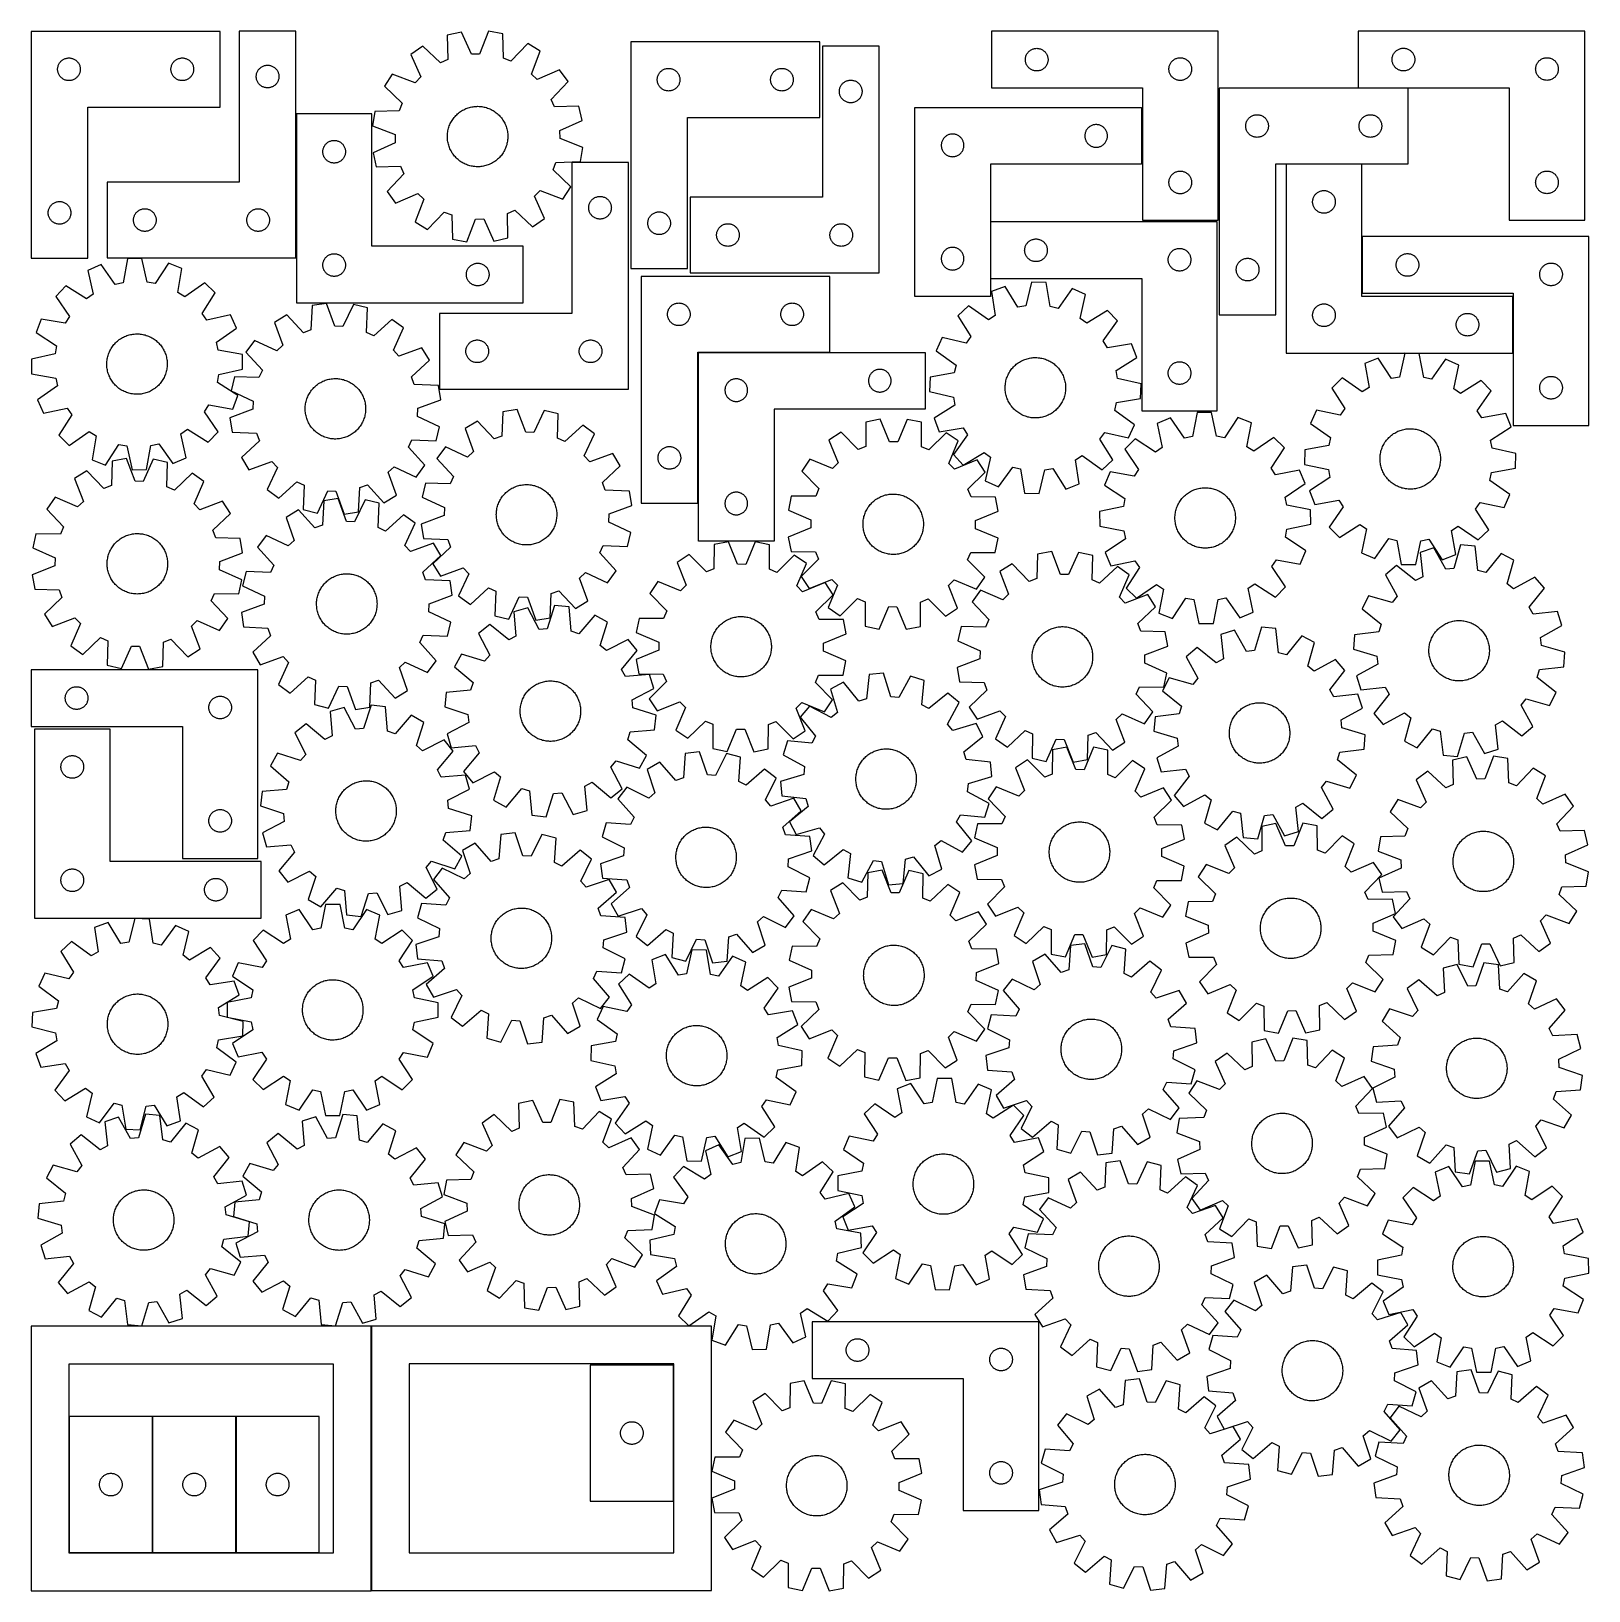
# Model space of a CAD drawing. Header units: millimetres. Extents: x 7 to 1243, y 7 to 1245.
import ezdxf

# ---------------------------------------------------------------- set-up
doc = ezdxf.new("R2010")
doc.units = ezdxf.units.MM
doc.layers.add('CUT', color=7, linetype='CONTINUOUS', true_color=0x000000)

msp = doc.modelspace()

# ---------------------------------------------------------------- linework, layer by layer
at = {"layer": 'CUT'}
for p, q in [((6.509818, 1244.781065), (6.509818, 1064.781065)), ((156.509818, 1244.781065), (6.509818, 1244.781065)), ((156.509818, 1184.781065), (156.509818, 1244.781065)), ((216.739194, 1245.028629), (171.739194, 1245.028629)), ((171.739194, 1245.028629), (171.739194, 1125.028629)), ((216.739194, 1065.028629), (216.739194, 1245.028629)), ((348.21905, 1244.386645), (336.965163, 1241.849819)), ((336.965163, 1241.849819), (337.389743, 1222.478135)), ((356.14666, 1226.706277), (348.21905, 1244.386645)), ((369.595382, 1244.928918), (362.57442, 1226.869336)), ((380.963419, 1242.965964), (369.595382, 1244.928918)), ((381.521592, 1223.597669), (380.963419, 1242.965964)), ((949.002802, 1244.924139), (769.002802, 1244.924139)), ((769.002802, 1244.924139), (769.002802, 1199.924139)), ((949.002802, 1094.924139), (949.002802, 1244.924139)), ((1240.234659, 1245.000799), (1060.234659, 1245.000799)), ((1060.234659, 1245.000799), (1060.234659, 1200.000799)), ((1240.234659, 1095.000799), (1240.234659, 1245.000799)), ((317.423527, 1233.168456), (307.997092, 1226.518059)), ((307.997092, 1226.518059), (315.802575, 1208.783436)), ((331.513667, 1219.867691), (317.423527, 1233.168456)), ((362.57442, 1226.869336), (356.14666, 1226.706277)), ((400.920093, 1235.286591), (387.522468, 1221.288518)), ((410.6716, 1229.122698), (400.920093, 1235.286591)), ((403.775359, 1211.015123), (410.6716, 1229.122698)), ((482.672171, 1236.531798), (482.672171, 1056.531798)), ((632.672171, 1236.531798), (482.672171, 1236.531798)), ((632.672171, 1176.531798), (632.672171, 1236.531798)), ((679.805905, 1233.170963), (634.805905, 1233.170963)), ((634.805905, 1233.170963), (634.805905, 1113.170963)), ((679.805905, 1053.170963), (679.805905, 1233.170963)), ((796.687886, 1225.86829), (796.930947, 1226.404737)), ((796.930947, 1226.404737), (797.208573, 1226.924139)), ((797.208573, 1226.924139), (797.519576, 1227.424271)), ((797.519576, 1227.424271), (797.862622, 1227.902992)), ((797.862622, 1227.902992), (798.236244, 1228.358252)), ((798.236244, 1228.358252), (798.638841, 1228.7881)), ((798.638841, 1228.7881), (799.06869, 1229.190698)), ((799.06869, 1229.190698), (799.523949, 1229.564319)), ((799.523949, 1229.564319), (800.00267, 1229.907366)), ((800.00267, 1229.907366), (800.502802, 1230.218368)), ((800.502802, 1230.218368), (801.022204, 1230.495994)), ((801.022204, 1230.495994), (801.558651, 1230.739055)), ((801.558651, 1230.739055), (802.109847, 1230.94651)), ((802.109847, 1230.94651), (802.673431, 1231.117472)), ((802.673431, 1231.117472), (803.246989, 1231.251207)), ((803.246989, 1231.251207), (803.828066, 1231.347143)), ((803.828066, 1231.347143), (804.414174, 1231.40487)), ((804.414174, 1231.40487), (805.002802, 1231.424139)), ((805.002802, 1231.424139), (805.59143, 1231.40487)), ((805.59143, 1231.40487), (806.177538, 1231.347143)), ((806.177538, 1231.347143), (806.758615, 1231.251207)), ((806.758615, 1231.251207), (807.332173, 1231.117472)), ((807.332173, 1231.117472), (807.895757, 1230.94651)), ((807.895757, 1230.94651), (808.446953, 1230.739055)), ((808.446953, 1230.739055), (808.9834, 1230.495994)), ((808.9834, 1230.495994), (809.502802, 1230.218368)), ((809.502802, 1230.218368), (810.002934, 1229.907366)), ((810.002934, 1229.907366), (810.481655, 1229.564319)), ((810.481655, 1229.564319), (810.936914, 1229.190698)), ((810.936914, 1229.190698), (811.366763, 1228.7881)), ((811.366763, 1228.7881), (811.76936, 1228.358252)), ((811.76936, 1228.358252), (812.142982, 1227.902992)), ((812.142982, 1227.902992), (812.486029, 1227.424271)), ((812.486029, 1227.424271), (812.797031, 1226.924139)), ((812.797031, 1226.924139), (813.074657, 1226.404737)), ((813.074657, 1226.404737), (813.317718, 1225.86829)), ((1087.919744, 1225.94495), (1088.162805, 1226.481398)), ((1088.162805, 1226.481398), (1088.440431, 1227.000799)), ((1088.440431, 1227.000799), (1088.751433, 1227.500932)), ((1088.751433, 1227.500932), (1089.094479, 1227.979652)), ((1089.094479, 1227.979652), (1089.468101, 1228.434912)), ((1089.468101, 1228.434912), (1089.870698, 1228.86476)), ((1089.870698, 1228.86476), (1090.300547, 1229.267358)), ((1090.300547, 1229.267358), (1090.755806, 1229.640979)), ((1090.755806, 1229.640979), (1091.234527, 1229.984026)), ((1091.234527, 1229.984026), (1091.734659, 1230.295028)), ((1091.734659, 1230.295028), (1092.254061, 1230.572654)), ((1092.254061, 1230.572654), (1092.790508, 1230.815715)), ((1092.790508, 1230.815715), (1093.341704, 1231.023171)), ((1093.341704, 1231.023171), (1093.905288, 1231.194132)), ((1093.905288, 1231.194132), (1094.478846, 1231.327867)), ((1094.478846, 1231.327867), (1095.059924, 1231.423803)), ((1095.059924, 1231.423803), (1095.646031, 1231.48153)), ((1095.646031, 1231.48153), (1096.234659, 1231.500799)), ((1096.234659, 1231.500799), (1096.823287, 1231.48153)), ((1096.823287, 1231.48153), (1097.409395, 1231.423803)), ((1097.409395, 1231.423803), (1097.990472, 1231.327867)), ((1097.990472, 1231.327867), (1098.564031, 1231.194132)), ((1098.564031, 1231.194132), (1099.127615, 1231.023171)), ((1099.127615, 1231.023171), (1099.67881, 1230.815715)), ((1099.67881, 1230.815715), (1100.215258, 1230.572654)), ((1100.215258, 1230.572654), (1100.734659, 1230.295028)), ((1100.734659, 1230.295028), (1101.234791, 1229.984026)), ((1101.234791, 1229.984026), (1101.713512, 1229.640979)), ((1101.713512, 1229.640979), (1102.168772, 1229.267358)), ((1102.168772, 1229.267358), (1102.59862, 1228.86476)), ((1102.59862, 1228.86476), (1103.001218, 1228.434912)), ((1103.001218, 1228.434912), (1103.374839, 1227.979652)), ((1103.374839, 1227.979652), (1103.717886, 1227.500932)), ((1103.717886, 1227.500932), (1104.028888, 1227.000799)), ((1104.028888, 1227.000799), (1104.306514, 1226.481398)), ((1104.306514, 1226.481398), (1104.549575, 1225.94495)), ((27.509818, 1214.781065), (27.529088, 1215.369693)), ((27.529088, 1214.192437), (27.509818, 1214.781065)), ((27.529088, 1215.369693), (27.586814, 1215.955801)), ((27.586814, 1213.60633), (27.529088, 1214.192437)), ((27.586814, 1215.955801), (27.68275, 1216.536878)), ((27.68275, 1216.536878), (27.816485, 1217.110437)), ((27.816485, 1217.110437), (27.987447, 1217.67402)), ((27.987447, 1217.67402), (28.194902, 1218.225216)), ((28.194902, 1218.225216), (28.437963, 1218.761663)), ((28.437963, 1218.761663), (28.715589, 1219.281065)), ((28.715589, 1219.281065), (29.026591, 1219.781197)), ((29.026591, 1219.781197), (29.369638, 1220.259918)), ((29.369638, 1220.259918), (29.74326, 1220.715178)), ((29.74326, 1220.715178), (30.145857, 1221.145026)), ((30.145857, 1221.145026), (30.575706, 1221.547624)), ((30.575706, 1221.547624), (31.030965, 1221.921245)), ((31.030965, 1221.921245), (31.509686, 1222.264292)), ((31.509686, 1222.264292), (32.009818, 1222.575294)), ((32.009818, 1222.575294), (32.52922, 1222.85292)), ((32.52922, 1222.85292), (33.065667, 1223.095981)), ((33.065667, 1223.095981), (33.616863, 1223.303436)), ((33.616863, 1223.303436), (34.180447, 1223.474398)), ((34.180447, 1223.474398), (34.754005, 1223.608133)), ((34.754005, 1223.608133), (35.335082, 1223.704069)), ((35.335082, 1223.704069), (35.92119, 1223.761796)), ((35.92119, 1223.761796), (36.509818, 1223.781065)), ((36.509818, 1223.781065), (37.098446, 1223.761796)), ((37.098446, 1223.761796), (37.684554, 1223.704069)), ((37.684554, 1223.704069), (38.265631, 1223.608133)), ((38.265631, 1223.608133), (38.839189, 1223.474398)), ((38.839189, 1223.474398), (39.402773, 1223.303436)), ((39.402773, 1223.303436), (39.953969, 1223.095981)), ((39.953969, 1223.095981), (40.490416, 1222.85292)), ((40.490416, 1222.85292), (41.009818, 1222.575294)), ((41.009818, 1222.575294), (41.50995, 1222.264292)), ((41.50995, 1222.264292), (41.988671, 1221.921245)), ((41.988671, 1221.921245), (42.44393, 1221.547624)), ((42.44393, 1221.547624), (42.873779, 1221.145026)), ((42.873779, 1221.145026), (43.276376, 1220.715178)), ((43.276376, 1220.715178), (43.649998, 1220.259918)), ((43.649998, 1220.259918), (43.993044, 1219.781197)), ((43.993044, 1219.781197), (44.304047, 1219.281065)), ((44.304047, 1219.281065), (44.581673, 1218.761663)), ((44.581673, 1218.761663), (44.824734, 1218.225216)), ((44.824734, 1218.225216), (45.032189, 1217.67402)), ((45.032189, 1217.67402), (45.20315, 1217.110437)), ((45.20315, 1217.110437), (45.336885, 1216.536878)), ((45.336885, 1216.536878), (45.432822, 1215.955801)), ((45.432822, 1215.955801), (45.490548, 1215.369693)), ((45.490548, 1214.192437), (45.432822, 1213.60633)), ((45.490548, 1215.369693), (45.509818, 1214.781065)), ((45.509818, 1214.781065), (45.490548, 1214.192437)), ((117.509818, 1214.781065), (117.529088, 1215.369693)), ((117.529088, 1214.192437), (117.509818, 1214.781065)), ((117.529088, 1215.369693), (117.586814, 1215.955801)), ((117.586814, 1213.60633), (117.529088, 1214.192437)), ((117.586814, 1215.955801), (117.68275, 1216.536878)), ((117.68275, 1216.536878), (117.816485, 1217.110437)), ((117.816485, 1217.110437), (117.987447, 1217.67402)), ((117.987447, 1217.67402), (118.194902, 1218.225216)), ((118.194902, 1218.225216), (118.437963, 1218.761663)), ((118.437963, 1218.761663), (118.715589, 1219.281065)), ((118.715589, 1219.281065), (119.026591, 1219.781197)), ((119.026591, 1219.781197), (119.369638, 1220.259918)), ((119.369638, 1220.259918), (119.74326, 1220.715178)), ((119.74326, 1220.715178), (120.145857, 1221.145026)), ((120.145857, 1221.145026), (120.575706, 1221.547624)), ((120.575706, 1221.547624), (121.030965, 1221.921245)), ((121.030965, 1221.921245), (121.509686, 1222.264292)), ((121.509686, 1222.264292), (122.009818, 1222.575294)), ((122.009818, 1222.575294), (122.52922, 1222.85292)), ((122.52922, 1222.85292), (123.065667, 1223.095981)), ((123.065667, 1223.095981), (123.616863, 1223.303436)), ((123.616863, 1223.303436), (124.180447, 1223.474398)), ((124.180447, 1223.474398), (124.754005, 1223.608133)), ((124.754005, 1223.608133), (125.335082, 1223.704069)), ((125.335082, 1223.704069), (125.92119, 1223.761796)), ((125.92119, 1223.761796), (126.509818, 1223.781065)), ((126.509818, 1223.781065), (127.098446, 1223.761796)), ((127.098446, 1223.761796), (127.684554, 1223.704069)), ((127.684554, 1223.704069), (128.265631, 1223.608133)), ((128.265631, 1223.608133), (128.839189, 1223.474398)), ((128.839189, 1223.474398), (129.402773, 1223.303436)), ((129.402773, 1223.303436), (129.953969, 1223.095981)), ((129.953969, 1223.095981), (130.490416, 1222.85292)), ((130.490416, 1222.85292), (131.009818, 1222.575294)), ((131.009818, 1222.575294), (131.50995, 1222.264292)), ((131.50995, 1222.264292), (131.988671, 1221.921245)), ((131.988671, 1221.921245), (132.44393, 1221.547624)), ((132.44393, 1221.547624), (132.873779, 1221.145026)), ((132.873779, 1221.145026), (133.276376, 1220.715178)), ((133.276376, 1220.715178), (133.649998, 1220.259918)), ((133.649998, 1220.259918), (133.993044, 1219.781197)), ((133.993044, 1219.781197), (134.304047, 1219.281065)), ((134.304047, 1219.281065), (134.581673, 1218.761663)), ((134.581673, 1218.761663), (134.824734, 1218.225216)), ((134.824734, 1218.225216), (135.032189, 1217.67402)), ((135.032189, 1217.67402), (135.20315, 1217.110437)), ((135.20315, 1217.110437), (135.336885, 1216.536878)), ((135.336885, 1216.536878), (135.432822, 1215.955801)), ((135.432822, 1215.955801), (135.490548, 1215.369693)), ((135.490548, 1214.192437), (135.432822, 1213.60633)), ((135.490548, 1215.369693), (135.509818, 1214.781065)), ((135.509818, 1214.781065), (135.490548, 1214.192437)), ((186.444965, 1213.528629), (186.755967, 1214.028761)), ((186.755967, 1214.028761), (187.099014, 1214.507482)), ((187.099014, 1214.507482), (187.472635, 1214.962741)), ((187.472635, 1214.962741), (187.875233, 1215.39259)), ((187.875233, 1215.39259), (188.305081, 1215.795187)), ((188.305081, 1215.795187), (188.760341, 1216.168809)), ((188.760341, 1216.168809), (189.239062, 1216.511855)), ((189.239062, 1216.511855), (189.739194, 1216.822857)), ((189.739194, 1216.822857), (190.258595, 1217.100483)), ((190.258595, 1217.100483), (190.795043, 1217.343544)), ((190.795043, 1217.343544), (191.346238, 1217.551)), ((191.346238, 1217.551), (191.909822, 1217.721961)), ((191.909822, 1217.721961), (192.483381, 1217.855696)), ((192.483381, 1217.855696), (193.064458, 1217.951632)), ((193.064458, 1217.951632), (193.650565, 1218.009359)), ((193.650565, 1218.009359), (194.239194, 1218.028629)), ((194.239194, 1218.028629), (194.827822, 1218.009359)), ((194.827822, 1218.009359), (195.413929, 1217.951632)), ((195.413929, 1217.951632), (195.995006, 1217.855696)), ((195.995006, 1217.855696), (196.568565, 1217.721961)), ((196.568565, 1217.721961), (197.132149, 1217.551)), ((197.132149, 1217.551), (197.683344, 1217.343544)), ((197.683344, 1217.343544), (198.219792, 1217.100483)), ((198.219792, 1217.100483), (198.739194, 1216.822857)), ((198.739194, 1216.822857), (199.239326, 1216.511855)), ((199.239326, 1216.511855), (199.718046, 1216.168809)), ((199.718046, 1216.168809), (200.173306, 1215.795187)), ((200.173306, 1215.795187), (200.603155, 1215.39259)), ((200.603155, 1215.39259), (201.005752, 1214.962741)), ((201.005752, 1214.962741), (201.379374, 1214.507482)), ((201.379374, 1214.507482), (201.72242, 1214.028761)), ((201.72242, 1214.028761), (202.033422, 1213.528629)), ((337.389743, 1222.478135), (331.513667, 1219.867691)), ((387.522468, 1221.288518), (381.521592, 1223.597669)), ((426.170394, 1214.390794), (408.435772, 1206.58531)), ((432.820792, 1204.964359), (426.170394, 1214.390794)), ((507.193319, 1213.671978), (507.672039, 1214.015024)), ((507.672039, 1214.015024), (508.172171, 1214.326026)), ((508.172171, 1214.326026), (508.691573, 1214.603652)), ((508.691573, 1214.603652), (509.228021, 1214.846713)), ((509.228021, 1214.846713), (509.779216, 1215.054169)), ((509.779216, 1215.054169), (510.3428, 1215.22513)), ((510.3428, 1215.22513), (510.916359, 1215.358865)), ((510.916359, 1215.358865), (511.497436, 1215.454801)), ((511.497436, 1215.454801), (512.083543, 1215.512528)), ((512.083543, 1215.512528), (512.672171, 1215.531798)), ((512.672171, 1215.531798), (513.2608, 1215.512528)), ((513.2608, 1215.512528), (513.846907, 1215.454801)), ((513.846907, 1215.454801), (514.427984, 1215.358865)), ((514.427984, 1215.358865), (515.001543, 1215.22513)), ((515.001543, 1215.22513), (515.565127, 1215.054169)), ((515.565127, 1215.054169), (516.116322, 1214.846713)), ((516.116322, 1214.846713), (516.65277, 1214.603652)), ((516.65277, 1214.603652), (517.172171, 1214.326026)), ((517.172171, 1214.326026), (517.672304, 1214.015024)), ((517.672304, 1214.015024), (518.151024, 1213.671978)), ((597.193319, 1213.671978), (597.672039, 1214.015024)), ((597.672039, 1214.015024), (598.172171, 1214.326026)), ((598.172171, 1214.326026), (598.691573, 1214.603652)), ((598.691573, 1214.603652), (599.228021, 1214.846713)), ((599.228021, 1214.846713), (599.779216, 1215.054169)), ((599.779216, 1215.054169), (600.3428, 1215.22513)), ((600.3428, 1215.22513), (600.916359, 1215.358865)), ((600.916359, 1215.358865), (601.497436, 1215.454801)), ((601.497436, 1215.454801), (602.083543, 1215.512528)), ((602.083543, 1215.512528), (602.672171, 1215.531798)), ((602.672171, 1215.531798), (603.2608, 1215.512528)), ((603.2608, 1215.512528), (603.846907, 1215.454801)), ((603.846907, 1215.454801), (604.427984, 1215.358865)), ((604.427984, 1215.358865), (605.001543, 1215.22513)), ((605.001543, 1215.22513), (605.565127, 1215.054169)), ((605.565127, 1215.054169), (606.116322, 1214.846713)), ((606.116322, 1214.846713), (606.65277, 1214.603652)), ((606.65277, 1214.603652), (607.172171, 1214.326026)), ((607.172171, 1214.326026), (607.672304, 1214.015024)), ((607.672304, 1214.015024), (608.151024, 1213.671978)), ((796.002802, 1222.424139), (796.022072, 1223.012767)), ((796.022072, 1221.835511), (796.002802, 1222.424139)), ((796.022072, 1223.012767), (796.079798, 1223.598875)), ((796.079798, 1221.249404), (796.022072, 1221.835511)), ((796.079798, 1223.598875), (796.175734, 1224.179952)), ((796.175734, 1220.668326), (796.079798, 1221.249404)), ((796.175734, 1224.179952), (796.30947, 1224.753511)), ((796.30947, 1220.094768), (796.175734, 1220.668326)), ((796.30947, 1224.753511), (796.480431, 1225.317094)), ((796.480431, 1219.531184), (796.30947, 1220.094768)), ((796.480431, 1225.317094), (796.687886, 1225.86829)), ((796.687886, 1218.979988), (796.480431, 1219.531184)), ((796.930947, 1218.443541), (796.687886, 1218.979988)), ((797.208573, 1217.924139), (796.930947, 1218.443541)), ((797.519576, 1217.424007), (797.208573, 1217.924139)), ((797.862622, 1216.945286), (797.519576, 1217.424007)), ((798.236244, 1216.490027), (797.862622, 1216.945286)), ((798.638841, 1216.060178), (798.236244, 1216.490027)), ((799.06869, 1215.657581), (798.638841, 1216.060178)), ((799.523949, 1215.283959), (799.06869, 1215.657581)), ((800.00267, 1214.940913), (799.523949, 1215.283959)), ((800.502802, 1214.629911), (800.00267, 1214.940913)), ((801.022204, 1214.352285), (800.502802, 1214.629911)), ((801.558651, 1214.109223), (801.022204, 1214.352285)), ((802.109847, 1213.901768), (801.558651, 1214.109223)), ((802.673431, 1213.730807), (802.109847, 1213.901768)), ((803.246989, 1213.597072), (802.673431, 1213.730807)), ((807.332173, 1213.730807), (806.758615, 1213.597072)), ((807.895757, 1213.901768), (807.332173, 1213.730807)), ((808.446953, 1214.109223), (807.895757, 1213.901768)), ((808.9834, 1214.352285), (808.446953, 1214.109223)), ((809.502802, 1214.629911), (808.9834, 1214.352285)), ((810.002934, 1214.940913), (809.502802, 1214.629911)), ((810.481655, 1215.283959), (810.002934, 1214.940913)), ((810.936914, 1215.657581), (810.481655, 1215.283959)), ((811.366763, 1216.060178), (810.936914, 1215.657581)), ((811.76936, 1216.490027), (811.366763, 1216.060178)), ((812.142982, 1216.945286), (811.76936, 1216.490027)), ((812.486029, 1217.424007), (812.142982, 1216.945286)), ((812.797031, 1217.924139), (812.486029, 1217.424007)), ((813.074657, 1218.443541), (812.797031, 1217.924139)), ((813.317718, 1218.979988), (813.074657, 1218.443541)), ((813.317718, 1225.86829), (813.525173, 1225.317094)), ((813.525173, 1219.531184), (813.317718, 1218.979988)), ((813.525173, 1225.317094), (813.696134, 1224.753511)), ((813.696134, 1220.094768), (813.525173, 1219.531184)), ((813.696134, 1224.753511), (813.82987, 1224.179952)), ((813.82987, 1220.668326), (813.696134, 1220.094768)), ((813.82987, 1224.179952), (813.925806, 1223.598875)), ((813.925806, 1221.249404), (813.82987, 1220.668326)), ((813.925806, 1223.598875), (813.983532, 1223.012767)), ((813.983532, 1221.835511), (813.925806, 1221.249404)), ((813.983532, 1223.012767), (814.002802, 1222.424139)), ((814.002802, 1222.424139), (813.983532, 1221.835511)), ((910.002802, 1214.924139), (910.022072, 1215.512767)), ((910.022072, 1214.335511), (910.002802, 1214.924139)), ((910.022072, 1215.512767), (910.079798, 1216.098875)), ((910.079798, 1213.749404), (910.022072, 1214.335511)), ((910.079798, 1216.098875), (910.175734, 1216.679952)), ((910.175734, 1213.168326), (910.079798, 1213.749404)), ((910.175734, 1216.679952), (910.30947, 1217.253511)), ((910.30947, 1217.253511), (910.480431, 1217.817094)), ((910.480431, 1217.817094), (910.687886, 1218.36829)), ((910.687886, 1218.36829), (910.930947, 1218.904737)), ((910.930947, 1218.904737), (911.208573, 1219.424139)), ((911.208573, 1219.424139), (911.519576, 1219.924271)), ((911.519576, 1219.924271), (911.862622, 1220.402992)), ((911.862622, 1220.402992), (912.236244, 1220.858252)), ((912.236244, 1220.858252), (912.638841, 1221.2881)), ((912.638841, 1221.2881), (913.06869, 1221.690698)), ((913.06869, 1221.690698), (913.523949, 1222.064319)), ((913.523949, 1222.064319), (914.00267, 1222.407366)), ((914.00267, 1222.407366), (914.502802, 1222.718368)), ((914.502802, 1222.718368), (915.022204, 1222.995994)), ((915.022204, 1222.995994), (915.558651, 1223.239055)), ((915.558651, 1223.239055), (916.109847, 1223.44651)), ((916.109847, 1223.44651), (916.673431, 1223.617472)), ((916.673431, 1223.617472), (917.246989, 1223.751207)), ((917.246989, 1223.751207), (917.828066, 1223.847143)), ((917.828066, 1223.847143), (918.414174, 1223.90487)), ((918.414174, 1223.90487), (919.002802, 1223.924139)), ((919.002802, 1223.924139), (919.59143, 1223.90487)), ((919.59143, 1223.90487), (920.177538, 1223.847143)), ((920.177538, 1223.847143), (920.758615, 1223.751207)), ((920.758615, 1223.751207), (921.332173, 1223.617472)), ((921.332173, 1223.617472), (921.895757, 1223.44651)), ((921.895757, 1223.44651), (922.446953, 1223.239055)), ((922.446953, 1223.239055), (922.9834, 1222.995994)), ((922.9834, 1222.995994), (923.502802, 1222.718368)), ((923.502802, 1222.718368), (924.002934, 1222.407366)), ((924.002934, 1222.407366), (924.481655, 1222.064319)), ((924.481655, 1222.064319), (924.936914, 1221.690698)), ((924.936914, 1221.690698), (925.366763, 1221.2881)), ((925.366763, 1221.2881), (925.76936, 1220.858252)), ((925.76936, 1220.858252), (926.142982, 1220.402992)), ((926.142982, 1220.402992), (926.486029, 1219.924271)), ((926.486029, 1219.924271), (926.797031, 1219.424139)), ((926.797031, 1219.424139), (927.074657, 1218.904737)), ((927.074657, 1218.904737), (927.317718, 1218.36829)), ((927.317718, 1218.36829), (927.525173, 1217.817094)), ((927.525173, 1217.817094), (927.696134, 1217.253511)), ((927.696134, 1217.253511), (927.82987, 1216.679952)), ((927.82987, 1216.679952), (927.925806, 1216.098875)), ((927.925806, 1213.749404), (927.82987, 1213.168326)), ((927.925806, 1216.098875), (927.983532, 1215.512767)), ((927.983532, 1214.335511), (927.925806, 1213.749404)), ((927.983532, 1215.512767), (928.002802, 1214.924139)), ((928.002802, 1214.924139), (927.983532, 1214.335511)), ((1087.234659, 1222.500799), (1087.253929, 1223.089428)), ((1087.253929, 1221.912171), (1087.234659, 1222.500799)), ((1087.253929, 1223.089428), (1087.311656, 1223.675535)), ((1087.311656, 1221.326064), (1087.253929, 1221.912171)), ((1087.311656, 1223.675535), (1087.407592, 1224.256612)), ((1087.407592, 1220.744987), (1087.311656, 1221.326064)), ((1087.407592, 1224.256612), (1087.541327, 1224.830171)), ((1087.541327, 1220.171428), (1087.407592, 1220.744987)), ((1087.541327, 1224.830171), (1087.712288, 1225.393755)), ((1087.712288, 1219.607844), (1087.541327, 1220.171428)), ((1087.712288, 1225.393755), (1087.919744, 1225.94495)), ((1087.919744, 1219.056649), (1087.712288, 1219.607844)), ((1088.162805, 1218.520201), (1087.919744, 1219.056649)), ((1088.440431, 1218.000799), (1088.162805, 1218.520201)), ((1088.751433, 1217.500667), (1088.440431, 1218.000799)), ((1089.094479, 1217.021947), (1088.751433, 1217.500667)), ((1089.468101, 1216.566687), (1089.094479, 1217.021947)), ((1089.870698, 1216.136838), (1089.468101, 1216.566687)), ((1090.300547, 1215.734241), (1089.870698, 1216.136838)), ((1090.755806, 1215.360619), (1090.300547, 1215.734241)), ((1091.234527, 1215.017573), (1090.755806, 1215.360619)), ((1091.734659, 1214.706571), (1091.234527, 1215.017573)), ((1092.254061, 1214.428945), (1091.734659, 1214.706571)), ((1092.790508, 1214.185884), (1092.254061, 1214.428945)), ((1093.341704, 1213.978428), (1092.790508, 1214.185884)), ((1093.905288, 1213.807467), (1093.341704, 1213.978428)), ((1094.478846, 1213.673732), (1093.905288, 1213.807467)), ((1098.564031, 1213.807467), (1097.990472, 1213.673732)), ((1099.127615, 1213.978428), (1098.564031, 1213.807467)), ((1099.67881, 1214.185884), (1099.127615, 1213.978428)), ((1100.215258, 1214.428945), (1099.67881, 1214.185884)), ((1100.734659, 1214.706571), (1100.215258, 1214.428945)), ((1101.234791, 1215.017573), (1100.734659, 1214.706571)), ((1101.713512, 1215.360619), (1101.234791, 1215.017573)), ((1102.168772, 1215.734241), (1101.713512, 1215.360619)), ((1102.59862, 1216.136838), (1102.168772, 1215.734241)), ((1103.001218, 1216.566687), (1102.59862, 1216.136838)), ((1103.374839, 1217.021947), (1103.001218, 1216.566687)), ((1103.717886, 1217.500667), (1103.374839, 1217.021947)), ((1104.028888, 1218.000799), (1103.717886, 1217.500667)), ((1104.306514, 1218.520201), (1104.028888, 1218.000799)), ((1104.549575, 1219.056649), (1104.306514, 1218.520201)), ((1104.549575, 1225.94495), (1104.75703, 1225.393755)), ((1104.75703, 1219.607844), (1104.549575, 1219.056649)), ((1104.75703, 1225.393755), (1104.927992, 1224.830171)), ((1104.927992, 1220.171428), (1104.75703, 1219.607844)), ((1104.927992, 1224.830171), (1105.061727, 1224.256612)), ((1105.061727, 1220.744987), (1104.927992, 1220.171428)), ((1105.061727, 1224.256612), (1105.157663, 1223.675535)), ((1105.157663, 1221.326064), (1105.061727, 1220.744987)), ((1105.157663, 1223.675535), (1105.21539, 1223.089428)), ((1105.21539, 1221.912171), (1105.157663, 1221.326064)), ((1105.21539, 1223.089428), (1105.234659, 1222.500799)), ((1105.234659, 1222.500799), (1105.21539, 1221.912171)), ((1201.234659, 1215.000799), (1201.253929, 1215.589428)), ((1201.253929, 1214.412171), (1201.234659, 1215.000799)), ((1201.253929, 1215.589428), (1201.311656, 1216.175535)), ((1201.311656, 1213.826064), (1201.253929, 1214.412171)), ((1201.311656, 1216.175535), (1201.407592, 1216.756612)), ((1201.407592, 1213.244987), (1201.311656, 1213.826064)), ((1201.407592, 1216.756612), (1201.541327, 1217.330171)), ((1201.541327, 1217.330171), (1201.712288, 1217.893755)), ((1201.712288, 1217.893755), (1201.919744, 1218.44495)), ((1201.919744, 1218.44495), (1202.162805, 1218.981398)), ((1202.162805, 1218.981398), (1202.440431, 1219.500799)), ((1202.440431, 1219.500799), (1202.751433, 1220.000932)), ((1202.751433, 1220.000932), (1203.094479, 1220.479652)), ((1203.094479, 1220.479652), (1203.468101, 1220.934912)), ((1203.468101, 1220.934912), (1203.870698, 1221.36476)), ((1203.870698, 1221.36476), (1204.300547, 1221.767358)), ((1204.300547, 1221.767358), (1204.755806, 1222.140979)), ((1204.755806, 1222.140979), (1205.234527, 1222.484026)), ((1205.234527, 1222.484026), (1205.734659, 1222.795028)), ((1205.734659, 1222.795028), (1206.254061, 1223.072654)), ((1206.254061, 1223.072654), (1206.790508, 1223.315715)), ((1206.790508, 1223.315715), (1207.341704, 1223.523171)), ((1207.341704, 1223.523171), (1207.905288, 1223.694132)), ((1207.905288, 1223.694132), (1208.478846, 1223.827867)), ((1208.478846, 1223.827867), (1209.059924, 1223.923803)), ((1209.059924, 1223.923803), (1209.646031, 1223.98153)), ((1209.646031, 1223.98153), (1210.234659, 1224.000799)), ((1210.234659, 1224.000799), (1210.823287, 1223.98153)), ((1210.823287, 1223.98153), (1211.409395, 1223.923803)), ((1211.409395, 1223.923803), (1211.990472, 1223.827867)), ((1211.990472, 1223.827867), (1212.564031, 1223.694132)), ((1212.564031, 1223.694132), (1213.127615, 1223.523171)), ((1213.127615, 1223.523171), (1213.67881, 1223.315715)), ((1213.67881, 1223.315715), (1214.215258, 1223.072654)), ((1214.215258, 1223.072654), (1214.734659, 1222.795028)), ((1214.734659, 1222.795028), (1215.234791, 1222.484026)), ((1215.234791, 1222.484026), (1215.713512, 1222.140979)), ((1215.713512, 1222.140979), (1216.168772, 1221.767358)), ((1216.168772, 1221.767358), (1216.59862, 1221.36476)), ((1216.59862, 1221.36476), (1217.001218, 1220.934912)), ((1217.001218, 1220.934912), (1217.374839, 1220.479652)), ((1217.374839, 1220.479652), (1217.717886, 1220.000932)), ((1217.717886, 1220.000932), (1218.028888, 1219.500799)), ((1218.028888, 1219.500799), (1218.306514, 1218.981398)), ((1218.306514, 1218.981398), (1218.549575, 1218.44495)), ((1218.549575, 1218.44495), (1218.75703, 1217.893755)), ((1218.75703, 1217.893755), (1218.927992, 1217.330171)), ((1218.927992, 1217.330171), (1219.061727, 1216.756612)), ((1219.061727, 1216.756612), (1219.157663, 1216.175535)), ((1219.157663, 1213.826064), (1219.061727, 1213.244987)), ((1219.157663, 1216.175535), (1219.21539, 1215.589428)), ((1219.21539, 1214.412171), (1219.157663, 1213.826064)), ((1219.21539, 1215.589428), (1219.234659, 1215.000799)), ((1219.234659, 1215.000799), (1219.21539, 1214.412171)), ((27.68275, 1213.025252), (27.586814, 1213.60633)), ((27.816485, 1212.451694), (27.68275, 1213.025252)), ((27.987447, 1211.88811), (27.816485, 1212.451694)), ((28.194902, 1211.336914), (27.987447, 1211.88811)), ((28.437963, 1210.800467), (28.194902, 1211.336914)), ((28.715589, 1210.281065), (28.437963, 1210.800467)), ((29.026591, 1209.780933), (28.715589, 1210.281065)), ((29.369638, 1209.302212), (29.026591, 1209.780933)), ((29.74326, 1208.846953), (29.369638, 1209.302212)), ((30.145857, 1208.417104), (29.74326, 1208.846953)), ((30.575706, 1208.014507), (30.145857, 1208.417104)), ((31.030965, 1207.640885), (30.575706, 1208.014507)), ((31.509686, 1207.297839), (31.030965, 1207.640885)), ((32.009818, 1206.986837), (31.509686, 1207.297839)), ((32.52922, 1206.709211), (32.009818, 1206.986837)), ((33.065667, 1206.466149), (32.52922, 1206.709211)), ((33.616863, 1206.258694), (33.065667, 1206.466149)), ((34.180447, 1206.087733), (33.616863, 1206.258694)), ((34.754005, 1205.953998), (34.180447, 1206.087733)), ((35.335082, 1205.858061), (34.754005, 1205.953998)), ((35.92119, 1205.800335), (35.335082, 1205.858061)), ((36.509818, 1205.781065), (35.92119, 1205.800335)), ((37.098446, 1205.800335), (36.509818, 1205.781065)), ((37.684554, 1205.858061), (37.098446, 1205.800335)), ((38.265631, 1205.953998), (37.684554, 1205.858061)), ((38.839189, 1206.087733), (38.265631, 1205.953998)), ((39.402773, 1206.258694), (38.839189, 1206.087733)), ((39.953969, 1206.466149), (39.402773, 1206.258694)), ((40.490416, 1206.709211), (39.953969, 1206.466149)), ((41.009818, 1206.986837), (40.490416, 1206.709211)), ((41.50995, 1207.297839), (41.009818, 1206.986837)), ((41.988671, 1207.640885), (41.50995, 1207.297839)), ((42.44393, 1208.014507), (41.988671, 1207.640885)), ((42.873779, 1208.417104), (42.44393, 1208.014507)), ((43.276376, 1208.846953), (42.873779, 1208.417104)), ((43.649998, 1209.302212), (43.276376, 1208.846953)), ((43.993044, 1209.780933), (43.649998, 1209.302212)), ((44.304047, 1210.281065), (43.993044, 1209.780933)), ((44.581673, 1210.800467), (44.304047, 1210.281065)), ((44.824734, 1211.336914), (44.581673, 1210.800467)), ((45.032189, 1211.88811), (44.824734, 1211.336914)), ((45.20315, 1212.451694), (45.032189, 1211.88811)), ((45.336885, 1213.025252), (45.20315, 1212.451694)), ((45.432822, 1213.60633), (45.336885, 1213.025252)), ((117.68275, 1213.025252), (117.586814, 1213.60633)), ((117.816485, 1212.451694), (117.68275, 1213.025252)), ((117.987447, 1211.88811), (117.816485, 1212.451694)), ((118.194902, 1211.336914), (117.987447, 1211.88811)), ((118.437963, 1210.800467), (118.194902, 1211.336914)), ((118.715589, 1210.281065), (118.437963, 1210.800467)), ((119.026591, 1209.780933), (118.715589, 1210.281065)), ((119.369638, 1209.302212), (119.026591, 1209.780933)), ((119.74326, 1208.846953), (119.369638, 1209.302212)), ((120.145857, 1208.417104), (119.74326, 1208.846953)), ((120.575706, 1208.014507), (120.145857, 1208.417104)), ((121.030965, 1207.640885), (120.575706, 1208.014507)), ((121.509686, 1207.297839), (121.030965, 1207.640885)), ((122.009818, 1206.986837), (121.509686, 1207.297839)), ((122.52922, 1206.709211), (122.009818, 1206.986837)), ((123.065667, 1206.466149), (122.52922, 1206.709211)), ((123.616863, 1206.258694), (123.065667, 1206.466149)), ((124.180447, 1206.087733), (123.616863, 1206.258694)), ((124.754005, 1205.953998), (124.180447, 1206.087733)), ((125.335082, 1205.858061), (124.754005, 1205.953998)), ((125.92119, 1205.800335), (125.335082, 1205.858061)), ((126.509818, 1205.781065), (125.92119, 1205.800335)), ((127.098446, 1205.800335), (126.509818, 1205.781065)), ((127.684554, 1205.858061), (127.098446, 1205.800335)), ((128.265631, 1205.953998), (127.684554, 1205.858061)), ((128.839189, 1206.087733), (128.265631, 1205.953998)), ((129.402773, 1206.258694), (128.839189, 1206.087733)), ((129.953969, 1206.466149), (129.402773, 1206.258694)), ((130.490416, 1206.709211), (129.953969, 1206.466149)), ((131.009818, 1206.986837), (130.490416, 1206.709211)), ((131.50995, 1207.297839), (131.009818, 1206.986837)), ((131.988671, 1207.640885), (131.50995, 1207.297839)), ((132.44393, 1208.014507), (131.988671, 1207.640885)), ((132.873779, 1208.417104), (132.44393, 1208.014507)), ((133.276376, 1208.846953), (132.873779, 1208.417104)), ((133.649998, 1209.302212), (133.276376, 1208.846953)), ((133.993044, 1209.780933), (133.649998, 1209.302212)), ((134.304047, 1210.281065), (133.993044, 1209.780933)), ((134.581673, 1210.800467), (134.304047, 1210.281065)), ((134.824734, 1211.336914), (134.581673, 1210.800467)), ((135.032189, 1211.88811), (134.824734, 1211.336914)), ((135.20315, 1212.451694), (135.032189, 1211.88811)), ((135.336885, 1213.025252), (135.20315, 1212.451694)), ((135.432822, 1213.60633), (135.336885, 1213.025252)), ((185.239194, 1209.028629), (185.258463, 1209.617257)), ((185.258463, 1208.440001), (185.239194, 1209.028629)), ((185.258463, 1209.617257), (185.31619, 1210.203364)), ((185.31619, 1207.853893), (185.258463, 1208.440001)), ((185.31619, 1210.203364), (185.412126, 1210.784442)), ((185.412126, 1207.272816), (185.31619, 1207.853893)), ((185.412126, 1210.784442), (185.545861, 1211.358)), ((185.545861, 1206.699257), (185.412126, 1207.272816)), ((185.545861, 1211.358), (185.716822, 1211.921584)), ((185.716822, 1206.135673), (185.545861, 1206.699257)), ((185.716822, 1211.921584), (185.924278, 1212.47278)), ((185.924278, 1205.584478), (185.716822, 1206.135673)), ((185.924278, 1212.47278), (186.167339, 1213.009227)), ((186.167339, 1205.04803), (185.924278, 1205.584478)), ((186.167339, 1213.009227), (186.444965, 1213.528629)), ((186.444965, 1204.528629), (186.167339, 1205.04803)), ((186.755967, 1204.028497), (186.444965, 1204.528629)), ((187.099014, 1203.549776), (186.755967, 1204.028497)), ((187.472635, 1203.094516), (187.099014, 1203.549776)), ((187.875233, 1202.664668), (187.472635, 1203.094516)), ((188.305081, 1202.26207), (187.875233, 1202.664668)), ((188.760341, 1201.888449), (188.305081, 1202.26207)), ((189.239062, 1201.545402), (188.760341, 1201.888449)), ((189.739194, 1201.2344), (189.239062, 1201.545402)), ((199.239326, 1201.545402), (198.739194, 1201.2344)), ((199.718046, 1201.888449), (199.239326, 1201.545402)), ((200.173306, 1202.26207), (199.718046, 1201.888449)), ((200.603155, 1202.664668), (200.173306, 1202.26207)), ((201.005752, 1203.094516), (200.603155, 1202.664668)), ((201.379374, 1203.549776), (201.005752, 1203.094516)), ((201.72242, 1204.028497), (201.379374, 1203.549776)), ((202.033422, 1204.528629), (201.72242, 1204.028497)), ((202.033422, 1213.528629), (202.311048, 1213.009227)), ((202.311048, 1205.04803), (202.033422, 1204.528629)), ((202.311048, 1213.009227), (202.554109, 1212.47278)), ((202.554109, 1205.584478), (202.311048, 1205.04803)), ((202.554109, 1212.47278), (202.761565, 1211.921584)), ((202.761565, 1206.135673), (202.554109, 1205.584478)), ((202.761565, 1211.921584), (202.932526, 1211.358)), ((202.932526, 1206.699257), (202.761565, 1206.135673)), ((202.932526, 1211.358), (203.066261, 1210.784442)), ((203.066261, 1207.272816), (202.932526, 1206.699257)), ((203.066261, 1210.784442), (203.162197, 1210.203364)), ((203.162197, 1207.853893), (203.066261, 1207.272816)), ((203.162197, 1210.203364), (203.219924, 1209.617257)), ((203.219924, 1208.440001), (203.162197, 1207.853893)), ((203.219924, 1209.617257), (203.239194, 1209.028629)), ((203.239194, 1209.028629), (203.219924, 1208.440001)), ((293.265188, 1211.019265), (287.101294, 1201.267758)), ((311.372763, 1204.123023), (293.265188, 1211.019265)), ((315.802575, 1208.783436), (311.372763, 1204.123023)), ((408.435772, 1206.58531), (403.775359, 1211.015123)), ((419.520027, 1190.874218), (432.820792, 1204.964359)), ((503.672171, 1206.531798), (503.691441, 1207.120426)), ((503.691441, 1205.943169), (503.672171, 1206.531798)), ((503.691441, 1207.120426), (503.749168, 1207.706533)), ((503.749168, 1205.357062), (503.691441, 1205.943169)), ((503.749168, 1207.706533), (503.845104, 1208.287611)), ((503.845104, 1204.775985), (503.749168, 1205.357062)), ((503.845104, 1208.287611), (503.978839, 1208.861169)), ((503.978839, 1204.202426), (503.845104, 1204.775985)), ((503.978839, 1208.861169), (504.1498, 1209.424753)), ((504.1498, 1203.638842), (503.978839, 1204.202426)), ((504.1498, 1209.424753), (504.357256, 1209.975949)), ((504.357256, 1203.087647), (504.1498, 1203.638842)), ((504.357256, 1209.975949), (504.600317, 1210.512396)), ((504.600317, 1202.551199), (504.357256, 1203.087647)), ((504.600317, 1210.512396), (504.877943, 1211.031798)), ((504.877943, 1202.031798), (504.600317, 1202.551199)), ((504.877943, 1211.031798), (505.188945, 1211.53193)), ((505.188945, 1201.531666), (504.877943, 1202.031798)), ((505.188945, 1211.53193), (505.531991, 1212.010651)), ((505.531991, 1201.052945), (505.188945, 1201.531666)), ((505.531991, 1212.010651), (505.905613, 1212.46591)), ((505.905613, 1212.46591), (506.30821, 1212.895759)), ((506.30821, 1212.895759), (506.738059, 1213.298356)), ((506.738059, 1213.298356), (507.193319, 1213.671978)), ((518.151024, 1213.671978), (518.606284, 1213.298356)), ((518.606284, 1213.298356), (519.036132, 1212.895759)), ((519.036132, 1212.895759), (519.43873, 1212.46591)), ((519.43873, 1212.46591), (519.812351, 1212.010651)), ((519.812351, 1212.010651), (520.155398, 1211.53193)), ((520.155398, 1201.531666), (519.812351, 1201.052945)), ((520.155398, 1211.53193), (520.4664, 1211.031798)), ((520.4664, 1202.031798), (520.155398, 1201.531666)), ((520.4664, 1211.031798), (520.744026, 1210.512396)), ((520.744026, 1202.551199), (520.4664, 1202.031798)), ((520.744026, 1210.512396), (520.987087, 1209.975949)), ((520.987087, 1203.087647), (520.744026, 1202.551199)), ((520.987087, 1209.975949), (521.194543, 1209.424753)), ((521.194543, 1203.638842), (520.987087, 1203.087647)), ((521.194543, 1209.424753), (521.365504, 1208.861169)), ((521.365504, 1204.202426), (521.194543, 1203.638842)), ((521.365504, 1208.861169), (521.499239, 1208.287611)), ((521.499239, 1204.775985), (521.365504, 1204.202426)), ((521.499239, 1208.287611), (521.595175, 1207.706533)), ((521.595175, 1205.357062), (521.499239, 1204.775985)), ((521.595175, 1207.706533), (521.652902, 1207.120426)), ((521.652902, 1205.943169), (521.595175, 1205.357062)), ((521.652902, 1207.120426), (521.672171, 1206.531798)), ((521.672171, 1206.531798), (521.652902, 1205.943169)), ((593.672171, 1206.531798), (593.691441, 1207.120426)), ((593.691441, 1205.943169), (593.672171, 1206.531798)), ((593.691441, 1207.120426), (593.749168, 1207.706533)), ((593.749168, 1205.357062), (593.691441, 1205.943169)), ((593.749168, 1207.706533), (593.845104, 1208.287611)), ((593.845104, 1204.775985), (593.749168, 1205.357062)), ((593.845104, 1208.287611), (593.978839, 1208.861169)), ((593.978839, 1204.202426), (593.845104, 1204.775985)), ((593.978839, 1208.861169), (594.1498, 1209.424753)), ((594.1498, 1203.638842), (593.978839, 1204.202426)), ((594.1498, 1209.424753), (594.357256, 1209.975949)), ((594.357256, 1203.087647), (594.1498, 1203.638842)), ((594.357256, 1209.975949), (594.600317, 1210.512396)), ((594.600317, 1202.551199), (594.357256, 1203.087647)), ((594.600317, 1210.512396), (594.877943, 1211.031798)), ((594.877943, 1202.031798), (594.600317, 1202.551199)), ((594.877943, 1211.031798), (595.188945, 1211.53193)), ((595.188945, 1201.531666), (594.877943, 1202.031798)), ((595.188945, 1211.53193), (595.531991, 1212.010651)), ((595.531991, 1201.052945), (595.188945, 1201.531666)), ((595.531991, 1212.010651), (595.905613, 1212.46591)), ((595.905613, 1212.46591), (596.30821, 1212.895759)), ((596.30821, 1212.895759), (596.738059, 1213.298356)), ((596.738059, 1213.298356), (597.193319, 1213.671978)), ((608.151024, 1213.671978), (608.606284, 1213.298356)), ((608.606284, 1213.298356), (609.036132, 1212.895759)), ((609.036132, 1212.895759), (609.43873, 1212.46591)), ((609.43873, 1212.46591), (609.812351, 1212.010651)), ((609.812351, 1212.010651), (610.155398, 1211.53193)), ((610.155398, 1201.531666), (609.812351, 1201.052945)), ((610.155398, 1211.53193), (610.4664, 1211.031798)), ((610.4664, 1202.031798), (610.155398, 1201.531666)), ((610.4664, 1211.031798), (610.744026, 1210.512396)), ((610.744026, 1202.551199), (610.4664, 1202.031798)), ((610.744026, 1210.512396), (610.987087, 1209.975949)), ((610.987087, 1203.087647), (610.744026, 1202.551199)), ((610.987087, 1209.975949), (611.194543, 1209.424753)), ((611.194543, 1203.638842), (610.987087, 1203.087647)), ((611.194543, 1209.424753), (611.365504, 1208.861169)), ((611.365504, 1204.202426), (611.194543, 1203.638842)), ((611.365504, 1208.861169), (611.499239, 1208.287611)), ((611.499239, 1204.775985), (611.365504, 1204.202426)), ((611.499239, 1208.287611), (611.595175, 1207.706533)), ((611.595175, 1205.357062), (611.499239, 1204.775985)), ((611.595175, 1207.706533), (611.652902, 1207.120426)), ((611.652902, 1205.943169), (611.595175, 1205.357062)), ((611.652902, 1207.120426), (611.672171, 1206.531798)), ((611.672171, 1206.531798), (611.652902, 1205.943169)), ((649.23405, 1201.151561), (649.511676, 1201.670963)), ((649.511676, 1201.670963), (649.822679, 1202.171095)), ((649.822679, 1202.171095), (650.165725, 1202.649816)), ((650.165725, 1202.649816), (650.539347, 1203.105075)), ((650.539347, 1203.105075), (650.941944, 1203.534924)), ((650.941944, 1203.534924), (651.371793, 1203.937521)), ((651.371793, 1203.937521), (651.827052, 1204.311143)), ((651.827052, 1204.311143), (652.305773, 1204.654189)), ((652.305773, 1204.654189), (652.805905, 1204.965191)), ((652.805905, 1204.965191), (653.325307, 1205.242817)), ((653.325307, 1205.242817), (653.861754, 1205.485878)), ((653.861754, 1205.485878), (654.41295, 1205.693334)), ((654.41295, 1205.693334), (654.976534, 1205.864295)), ((654.976534, 1205.864295), (655.550092, 1205.99803)), ((655.550092, 1205.99803), (656.131169, 1206.093966)), ((656.131169, 1206.093966), (656.717277, 1206.151693)), ((656.717277, 1206.151693), (657.305905, 1206.170963)), ((657.305905, 1206.170963), (657.894533, 1206.151693)), ((657.894533, 1206.151693), (658.480641, 1206.093966)), ((658.480641, 1206.093966), (659.061718, 1205.99803)), ((659.061718, 1205.99803), (659.635276, 1205.864295)), ((659.635276, 1205.864295), (660.19886, 1205.693334)), ((660.19886, 1205.693334), (660.750056, 1205.485878)), ((660.750056, 1205.485878), (661.286503, 1205.242817)), ((661.286503, 1205.242817), (661.805905, 1204.965191)), ((661.805905, 1204.965191), (662.306037, 1204.654189)), ((662.306037, 1204.654189), (662.784758, 1204.311143)), ((662.784758, 1204.311143), (663.240017, 1203.937521)), ((663.240017, 1203.937521), (663.669866, 1203.534924)), ((663.669866, 1203.534924), (664.072463, 1203.105075)), ((664.072463, 1203.105075), (664.446085, 1202.649816)), ((664.446085, 1202.649816), (664.789132, 1202.171095)), ((664.789132, 1202.171095), (665.100134, 1201.670963)), ((665.100134, 1201.670963), (665.37776, 1201.151561)), ((803.828066, 1213.501136), (803.246989, 1213.597072)), ((804.414174, 1213.443409), (803.828066, 1213.501136)), ((805.002802, 1213.424139), (804.414174, 1213.443409)), ((805.59143, 1213.443409), (805.002802, 1213.424139)), ((806.177538, 1213.501136), (805.59143, 1213.443409)), ((806.758615, 1213.597072), (806.177538, 1213.501136)), ((910.30947, 1212.594768), (910.175734, 1213.168326)), ((910.480431, 1212.031184), (910.30947, 1212.594768)), ((910.687886, 1211.479988), (910.480431, 1212.031184)), ((910.930947, 1210.943541), (910.687886, 1211.479988)), ((911.208573, 1210.424139), (910.930947, 1210.943541)), ((911.519576, 1209.924007), (911.208573, 1210.424139)), ((911.862622, 1209.445286), (911.519576, 1209.924007)), ((912.236244, 1208.990027), (911.862622, 1209.445286)), ((912.638841, 1208.560178), (912.236244, 1208.990027)), ((913.06869, 1208.157581), (912.638841, 1208.560178)), ((913.523949, 1207.783959), (913.06869, 1208.157581)), ((914.00267, 1207.440913), (913.523949, 1207.783959)), ((914.502802, 1207.129911), (914.00267, 1207.440913)), ((915.022204, 1206.852285), (914.502802, 1207.129911)), ((915.558651, 1206.609223), (915.022204, 1206.852285)), ((916.109847, 1206.401768), (915.558651, 1206.609223)), ((916.673431, 1206.230807), (916.109847, 1206.401768)), ((917.246989, 1206.097072), (916.673431, 1206.230807)), ((917.828066, 1206.001136), (917.246989, 1206.097072)), ((918.414174, 1205.943409), (917.828066, 1206.001136)), ((919.002802, 1205.924139), (918.414174, 1205.943409)), ((919.59143, 1205.943409), (919.002802, 1205.924139)), ((920.177538, 1206.001136), (919.59143, 1205.943409)), ((920.758615, 1206.097072), (920.177538, 1206.001136)), ((921.332173, 1206.230807), (920.758615, 1206.097072)), ((921.895757, 1206.401768), (921.332173, 1206.230807)), ((922.446953, 1206.609223), (921.895757, 1206.401768)), ((922.9834, 1206.852285), (922.446953, 1206.609223)), ((923.502802, 1207.129911), (922.9834, 1206.852285)), ((924.002934, 1207.440913), (923.502802, 1207.129911)), ((924.481655, 1207.783959), (924.002934, 1207.440913)), ((924.936914, 1208.157581), (924.481655, 1207.783959)), ((925.366763, 1208.560178), (924.936914, 1208.157581)), ((925.76936, 1208.990027), (925.366763, 1208.560178)), ((926.142982, 1209.445286), (925.76936, 1208.990027)), ((926.486029, 1209.924007), (926.142982, 1209.445286)), ((926.797031, 1210.424139), (926.486029, 1209.924007)), ((927.074657, 1210.943541), (926.797031, 1210.424139)), ((927.317718, 1211.479988), (927.074657, 1210.943541)), ((927.525173, 1212.031184), (927.317718, 1211.479988)), ((927.696134, 1212.594768), (927.525173, 1212.031184)), ((927.82987, 1213.168326), (927.696134, 1212.594768)), ((1095.059924, 1213.577796), (1094.478846, 1213.673732)), ((1095.646031, 1213.520069), (1095.059924, 1213.577796)), ((1096.234659, 1213.500799), (1095.646031, 1213.520069)), ((1096.823287, 1213.520069), (1096.234659, 1213.500799)), ((1097.409395, 1213.577796), (1096.823287, 1213.520069)), ((1097.990472, 1213.673732), (1097.409395, 1213.577796)), ((1201.541327, 1212.671428), (1201.407592, 1213.244987)), ((1201.712288, 1212.107844), (1201.541327, 1212.671428)), ((1201.919744, 1211.556649), (1201.712288, 1212.107844)), ((1202.162805, 1211.020201), (1201.919744, 1211.556649)), ((1202.440431, 1210.500799), (1202.162805, 1211.020201)), ((1202.751433, 1210.000667), (1202.440431, 1210.500799)), ((1203.094479, 1209.521947), (1202.751433, 1210.000667)), ((1203.468101, 1209.066687), (1203.094479, 1209.521947)), ((1203.870698, 1208.636838), (1203.468101, 1209.066687)), ((1204.300547, 1208.234241), (1203.870698, 1208.636838)), ((1204.755806, 1207.860619), (1204.300547, 1208.234241)), ((1205.234527, 1207.517573), (1204.755806, 1207.860619)), ((1205.734659, 1207.206571), (1205.234527, 1207.517573)), ((1206.254061, 1206.928945), (1205.734659, 1207.206571)), ((1206.790508, 1206.685884), (1206.254061, 1206.928945)), ((1207.341704, 1206.478428), (1206.790508, 1206.685884)), ((1207.905288, 1206.307467), (1207.341704, 1206.478428)), ((1208.478846, 1206.173732), (1207.905288, 1206.307467)), ((1209.059924, 1206.077796), (1208.478846, 1206.173732)), ((1209.646031, 1206.020069), (1209.059924, 1206.077796)), ((1210.234659, 1206.000799), (1209.646031, 1206.020069)), ((1210.823287, 1206.020069), (1210.234659, 1206.000799)), ((1211.409395, 1206.077796), (1210.823287, 1206.020069)), ((1211.990472, 1206.173732), (1211.409395, 1206.077796)), ((1212.564031, 1206.307467), (1211.990472, 1206.173732)), ((1213.127615, 1206.478428), (1212.564031, 1206.307467)), ((1213.67881, 1206.685884), (1213.127615, 1206.478428)), ((1214.215258, 1206.928945), (1213.67881, 1206.685884)), ((1214.734659, 1207.206571), (1214.215258, 1206.928945)), ((1215.234791, 1207.517573), (1214.734659, 1207.206571)), ((1215.713512, 1207.860619), (1215.234791, 1207.517573)), ((1216.168772, 1208.234241), (1215.713512, 1207.860619)), ((1216.59862, 1208.636838), (1216.168772, 1208.234241)), ((1217.001218, 1209.066687), (1216.59862, 1208.636838)), ((1217.374839, 1209.521947), (1217.001218, 1209.066687)), ((1217.717886, 1210.000667), (1217.374839, 1209.521947)), ((1218.028888, 1210.500799), (1217.717886, 1210.000667)), ((1218.306514, 1211.020201), (1218.028888, 1210.500799)), ((1218.549575, 1211.556649), (1218.306514, 1211.020201)), ((1218.75703, 1212.107844), (1218.549575, 1211.556649)), ((1218.927992, 1212.671428), (1218.75703, 1212.107844)), ((1219.061727, 1213.244987), (1218.927992, 1212.671428)), ((190.258595, 1200.956774), (189.739194, 1201.2344)), ((190.795043, 1200.713713), (190.258595, 1200.956774)), ((191.346238, 1200.506258), (190.795043, 1200.713713)), ((191.909822, 1200.335296), (191.346238, 1200.506258)), ((192.483381, 1200.201561), (191.909822, 1200.335296)), ((193.064458, 1200.105625), (192.483381, 1200.201561)), ((193.650565, 1200.047898), (193.064458, 1200.105625)), ((194.239194, 1200.028629), (193.650565, 1200.047898)), ((194.827822, 1200.047898), (194.239194, 1200.028629)), ((195.413929, 1200.105625), (194.827822, 1200.047898)), ((195.995006, 1200.201561), (195.413929, 1200.105625)), ((196.568565, 1200.335296), (195.995006, 1200.201561)), ((197.132149, 1200.506258), (196.568565, 1200.335296)), ((197.683344, 1200.713713), (197.132149, 1200.506258)), ((198.219792, 1200.956774), (197.683344, 1200.713713)), ((198.739194, 1201.2344), (198.219792, 1200.956774)), ((287.101294, 1201.267758), (301.099367, 1187.870132)), ((422.130471, 1184.998142), (419.520027, 1190.874218)), ((505.905613, 1200.597685), (505.531991, 1201.052945)), ((506.30821, 1200.167837), (505.905613, 1200.597685)), ((506.738059, 1199.765239), (506.30821, 1200.167837)), ((507.193319, 1199.391618), (506.738059, 1199.765239)), ((507.672039, 1199.048571), (507.193319, 1199.391618)), ((508.172171, 1198.737569), (507.672039, 1199.048571)), ((508.691573, 1198.459943), (508.172171, 1198.737569)), ((509.228021, 1198.216882), (508.691573, 1198.459943)), ((509.779216, 1198.009426), (509.228021, 1198.216882)), ((510.3428, 1197.838465), (509.779216, 1198.009426)), ((510.916359, 1197.70473), (510.3428, 1197.838465)), ((511.497436, 1197.608794), (510.916359, 1197.70473)), ((512.083543, 1197.551067), (511.497436, 1197.608794)), ((512.672171, 1197.531798), (512.083543, 1197.551067)), ((513.2608, 1197.551067), (512.672171, 1197.531798)), ((513.846907, 1197.608794), (513.2608, 1197.551067)), ((514.427984, 1197.70473), (513.846907, 1197.608794)), ((515.001543, 1197.838465), (514.427984, 1197.70473)), ((515.565127, 1198.009426), (515.001543, 1197.838465)), ((516.116322, 1198.216882), (515.565127, 1198.009426)), ((516.65277, 1198.459943), (516.116322, 1198.216882)), ((517.172171, 1198.737569), (516.65277, 1198.459943)), ((517.672304, 1199.048571), (517.172171, 1198.737569)), ((518.151024, 1199.391618), (517.672304, 1199.048571)), ((518.606284, 1199.765239), (518.151024, 1199.391618)), ((519.036132, 1200.167837), (518.606284, 1199.765239)), ((519.43873, 1200.597685), (519.036132, 1200.167837)), ((519.812351, 1201.052945), (519.43873, 1200.597685)), ((595.905613, 1200.597685), (595.531991, 1201.052945)), ((596.30821, 1200.167837), (595.905613, 1200.597685)), ((596.738059, 1199.765239), (596.30821, 1200.167837)), ((597.193319, 1199.391618), (596.738059, 1199.765239)), ((597.672039, 1199.048571), (597.193319, 1199.391618)), ((598.172171, 1198.737569), (597.672039, 1199.048571)), ((598.691573, 1198.459943), (598.172171, 1198.737569)), ((599.228021, 1198.216882), (598.691573, 1198.459943)), ((599.779216, 1198.009426), (599.228021, 1198.216882)), ((600.3428, 1197.838465), (599.779216, 1198.009426)), ((600.916359, 1197.70473), (600.3428, 1197.838465)), ((601.497436, 1197.608794), (600.916359, 1197.70473)), ((602.083543, 1197.551067), (601.497436, 1197.608794)), ((602.672171, 1197.531798), (602.083543, 1197.551067)), ((603.2608, 1197.551067), (602.672171, 1197.531798)), ((603.846907, 1197.608794), (603.2608, 1197.551067)), ((604.427984, 1197.70473), (603.846907, 1197.608794)), ((605.001543, 1197.838465), (604.427984, 1197.70473)), ((605.565127, 1198.009426), (605.001543, 1197.838465)), ((606.116322, 1198.216882), (605.565127, 1198.009426)), ((606.65277, 1198.459943), (606.116322, 1198.216882)), ((607.172171, 1198.737569), (606.65277, 1198.459943)), ((607.672304, 1199.048571), (607.172171, 1198.737569)), ((608.151024, 1199.391618), (607.672304, 1199.048571)), ((608.606284, 1199.765239), (608.151024, 1199.391618)), ((609.036132, 1200.167837), (608.606284, 1199.765239)), ((609.43873, 1200.597685), (609.036132, 1200.167837)), ((609.812351, 1201.052945), (609.43873, 1200.597685)), ((648.305905, 1197.170963), (648.325175, 1197.759591)), ((648.325175, 1196.582334), (648.305905, 1197.170963)), ((648.325175, 1197.759591), (648.382901, 1198.345698)), ((648.382901, 1195.996227), (648.325175, 1196.582334)), ((648.382901, 1198.345698), (648.478837, 1198.926776)), ((648.478837, 1195.41515), (648.382901, 1195.996227)), ((648.478837, 1198.926776), (648.612573, 1199.500334)), ((648.612573, 1194.841591), (648.478837, 1195.41515)), ((648.612573, 1199.500334), (648.783534, 1200.063918)), ((648.783534, 1194.278007), (648.612573, 1194.841591)), ((648.783534, 1200.063918), (648.990989, 1200.615114)), ((648.990989, 1193.726812), (648.783534, 1194.278007)), ((648.990989, 1200.615114), (649.23405, 1201.151561)), ((649.23405, 1193.190364), (648.990989, 1193.726812)), ((649.511676, 1192.670963), (649.23405, 1193.190364)), ((649.822679, 1192.170831), (649.511676, 1192.670963)), ((650.165725, 1191.69211), (649.822679, 1192.170831)), ((650.539347, 1191.23685), (650.165725, 1191.69211)), ((650.941944, 1190.807002), (650.539347, 1191.23685)), ((651.371793, 1190.404404), (650.941944, 1190.807002)), ((651.827052, 1190.030783), (651.371793, 1190.404404)), ((652.305773, 1189.687736), (651.827052, 1190.030783)), ((652.805905, 1189.376734), (652.305773, 1189.687736)), ((653.325307, 1189.099108), (652.805905, 1189.376734)), ((653.861754, 1188.856047), (653.325307, 1189.099108)), ((661.286503, 1189.099108), (660.750056, 1188.856047)), ((661.805905, 1189.376734), (661.286503, 1189.099108)), ((662.306037, 1189.687736), (661.805905, 1189.376734)), ((662.784758, 1190.030783), (662.306037, 1189.687736)), ((663.240017, 1190.404404), (662.784758, 1190.030783)), ((663.669866, 1190.807002), (663.240017, 1190.404404)), ((664.072463, 1191.23685), (663.669866, 1190.807002)), ((664.446085, 1191.69211), (664.072463, 1191.23685)), ((664.789132, 1192.170831), (664.446085, 1191.69211)), ((665.100134, 1192.670963), (664.789132, 1192.170831)), ((665.37776, 1193.190364), (665.100134, 1192.670963)), ((665.37776, 1201.151561), (665.620821, 1200.615114)), ((665.620821, 1193.726812), (665.37776, 1193.190364)), ((665.620821, 1200.615114), (665.828276, 1200.063918)), ((665.828276, 1194.278007), (665.620821, 1193.726812)), ((665.828276, 1200.063918), (665.999237, 1199.500334)), ((665.999237, 1194.841591), (665.828276, 1194.278007)), ((665.999237, 1199.500334), (666.132973, 1198.926776)), ((666.132973, 1195.41515), (665.999237, 1194.841591)), ((666.132973, 1198.926776), (666.228909, 1198.345698)), ((666.228909, 1195.996227), (666.132973, 1195.41515)), ((666.228909, 1198.345698), (666.286635, 1197.759591)), ((666.286635, 1196.582334), (666.228909, 1195.996227)), ((666.286635, 1197.759591), (666.305905, 1197.170963)), ((666.305905, 1197.170963), (666.286635, 1196.582334)), ((769.002802, 1199.924139), (889.002802, 1199.924139)), ((889.002802, 1199.924139), (889.002802, 1094.924139)), ((949.990317, 1199.735167), (949.990317, 1019.735167)), ((1099.990317, 1199.735167), (949.990317, 1199.735167)), ((1060.234659, 1200.000799), (1180.234659, 1200.000799)), ((1099.990317, 1139.735167), (1099.990317, 1199.735167)), ((1180.234659, 1200.000799), (1180.234659, 1095.000799)), ((51.509818, 1064.781065), (51.509818, 1184.781065)), ((51.509818, 1184.781065), (156.509818, 1184.781065)), ((277.100522, 1179.302798), (217.100522, 1179.302798)), ((217.100522, 1179.302798), (217.100522, 1029.302798)), ((277.100522, 1074.302798), (277.100522, 1179.302798)), ((279.421922, 1181.311084), (277.458967, 1169.943046)), ((298.790217, 1181.869256), (279.421922, 1181.311084)), ((301.099367, 1187.870132), (298.790217, 1181.869256)), ((341.836645, 1175.789794), (342.440863, 1176.560259)), ((342.440863, 1176.560259), (343.076005, 1177.305437)), ((343.076005, 1177.305437), (343.741013, 1178.024088)), ((343.741013, 1178.024088), (344.43478, 1178.715017)), ((344.43478, 1178.715017), (345.156151, 1179.377073)), ((345.156151, 1179.377073), (345.903927, 1180.009154)), ((345.903927, 1180.009154), (346.676862, 1180.610208)), ((346.676862, 1180.610208), (347.473671, 1181.179235)), ((347.473671, 1181.179235), (348.293025, 1181.715288)), ((348.293025, 1181.715288), (349.133563, 1182.217475)), ((349.133563, 1182.217475), (349.993885, 1182.684959)), ((349.993885, 1182.684959), (350.872559, 1183.116963)), ((350.872559, 1183.116963), (351.768122, 1183.512768)), ((351.768122, 1183.512768), (352.679085, 1183.871714)), ((352.679085, 1183.871714), (353.60393, 1184.193205)), ((353.60393, 1184.193205), (354.541119, 1184.476705)), ((354.541119, 1184.476705), (355.489091, 1184.721743)), ((355.489091, 1184.721743), (356.446269, 1184.92791)), ((356.446269, 1184.92791), (357.41106, 1185.094864)), ((357.41106, 1185.094864), (358.381858, 1185.222326)), ((358.381858, 1185.222326), (359.357047, 1185.310085)), ((359.357047, 1185.310085), (360.335004, 1185.357994)), ((360.335004, 1185.357994), (361.314101, 1185.365974)), ((361.314101, 1185.365974), (362.292709, 1185.334011)), ((362.292709, 1185.334011), (363.269199, 1185.262159)), ((363.269199, 1185.262159), (364.241946, 1185.150537)), ((364.241946, 1185.150537), (365.20933, 1184.999331)), ((365.20933, 1184.999331), (366.169741, 1184.808792)), ((366.169741, 1184.808792), (367.121582, 1184.579239)), ((367.121582, 1184.579239), (368.063267, 1184.311052)), ((368.063267, 1184.311052), (368.993229, 1184.004678)), ((368.993229, 1184.004678), (369.909921, 1183.660627)), ((369.909921, 1183.660627), (370.811817, 1183.279472)), ((370.811817, 1183.279472), (371.697416, 1182.861847)), ((371.697416, 1182.861847), (372.565243, 1182.408448)), ((372.565243, 1182.408448), (373.413854, 1181.920028)), ((373.413854, 1181.920028), (374.241838, 1181.397401)), ((374.241838, 1181.397401), (375.047815, 1180.841437)), ((375.047815, 1180.841437), (375.830444, 1180.253061)), ((375.830444, 1180.253061), (376.588423, 1179.633252)), ((376.588423, 1179.633252), (377.32049, 1178.983042)), ((377.32049, 1178.983042), (378.025426, 1178.303513)), ((378.025426, 1178.303513), (378.702059, 1177.595796)), ((378.702059, 1177.595796), (379.349263, 1176.86107)), ((379.349263, 1176.86107), (379.965959, 1176.100556)), ((441.502155, 1185.422722), (422.130471, 1184.998142)), ((444.038981, 1174.168835), (441.502155, 1185.422722)), ((654.41295, 1188.648591), (653.861754, 1188.856047)), ((654.976534, 1188.47763), (654.41295, 1188.648591)), ((655.550092, 1188.343895), (654.976534, 1188.47763)), ((656.131169, 1188.247959), (655.550092, 1188.343895)), ((656.717277, 1188.190232), (656.131169, 1188.247959)), ((657.305905, 1188.170963), (656.717277, 1188.190232)), ((657.894533, 1188.190232), (657.305905, 1188.170963)), ((658.480641, 1188.247959), (657.894533, 1188.190232)), ((659.061718, 1188.343895), (658.480641, 1188.247959)), ((659.635276, 1188.47763), (659.061718, 1188.343895)), ((660.19886, 1188.648591), (659.635276, 1188.47763)), ((660.750056, 1188.856047), (660.19886, 1188.648591)), ((708.204128, 1184.378726), (888.204128, 1184.378726)), ((708.204128, 1034.378726), (708.204128, 1184.378726)), ((888.204128, 1184.378726), (888.204128, 1139.378726)), ((974.056205, 1176.501725), (974.511464, 1176.875347)), ((974.511464, 1176.875347), (974.990185, 1177.218393)), ((974.990185, 1177.218393), (975.490317, 1177.529395)), ((975.490317, 1177.529395), (976.009719, 1177.807021)), ((976.009719, 1177.807021), (976.546166, 1178.050083)), ((976.546166, 1178.050083), (977.097362, 1178.257538)), ((977.097362, 1178.257538), (977.660946, 1178.428499)), ((977.660946, 1178.428499), (978.234504, 1178.562234)), ((978.234504, 1178.562234), (978.815581, 1178.658171)), ((978.815581, 1178.658171), (979.401689, 1178.715897)), ((979.401689, 1178.715897), (979.990317, 1178.735167)), ((979.990317, 1178.735167), (980.578945, 1178.715897)), ((980.578945, 1178.715897), (981.165053, 1178.658171)), ((981.165053, 1178.658171), (981.74613, 1178.562234)), ((981.74613, 1178.562234), (982.319689, 1178.428499)), ((982.319689, 1178.428499), (982.883272, 1178.257538)), ((982.883272, 1178.257538), (983.434468, 1178.050083)), ((983.434468, 1178.050083), (983.970915, 1177.807021)), ((983.970915, 1177.807021), (984.490317, 1177.529395)), ((984.490317, 1177.529395), (984.990449, 1177.218393)), ((984.990449, 1177.218393), (985.46917, 1176.875347)), ((985.46917, 1176.875347), (985.92443, 1176.501725)), ((1064.056205, 1176.501725), (1064.511464, 1176.875347)), ((1064.511464, 1176.875347), (1064.990185, 1177.218393)), ((1064.990185, 1177.218393), (1065.490317, 1177.529395)), ((1065.490317, 1177.529395), (1066.009719, 1177.807021)), ((1066.009719, 1177.807021), (1066.546166, 1178.050083)), ((1066.546166, 1178.050083), (1067.097362, 1178.257538)), ((1067.097362, 1178.257538), (1067.660946, 1178.428499)), ((1067.660946, 1178.428499), (1068.234504, 1178.562234)), ((1068.234504, 1178.562234), (1068.815581, 1178.658171)), ((1068.815581, 1178.658171), (1069.401689, 1178.715897)), ((1069.401689, 1178.715897), (1069.990317, 1178.735167)), ((1069.990317, 1178.735167), (1070.578945, 1178.715897)), ((1070.578945, 1178.715897), (1071.165053, 1178.658171)), ((1071.165053, 1178.658171), (1071.74613, 1178.562234)), ((1071.74613, 1178.562234), (1072.319689, 1178.428499)), ((1072.319689, 1178.428499), (1072.883272, 1178.257538)), ((1072.883272, 1178.257538), (1073.434468, 1178.050083)), ((1073.434468, 1178.050083), (1073.970915, 1177.807021)), ((1073.970915, 1177.807021), (1074.490317, 1177.529395)), ((1074.490317, 1177.529395), (1074.990449, 1177.218393)), ((1074.990449, 1177.218393), (1075.46917, 1176.875347)), ((1075.46917, 1176.875347), (1075.92443, 1176.501725)), ((277.458967, 1169.943046), (295.518549, 1162.922085)), ((337.176576, 1164.103806), (337.308018, 1165.074073)), ((337.308018, 1165.074073), (337.478925, 1166.038172)), ((337.478925, 1166.038172), (337.689015, 1166.994497)), ((337.689015, 1166.994497), (337.937938, 1167.941456)), ((337.937938, 1167.941456), (338.225278, 1168.877475)), ((338.225278, 1168.877475), (338.550558, 1169.800994)), ((338.550558, 1169.800994), (338.913236, 1170.710478)), ((338.913236, 1170.710478), (339.312709, 1171.604411)), ((339.312709, 1171.604411), (339.748312, 1172.481306)), ((339.748312, 1172.481306), (340.219319, 1173.339704)), ((340.219319, 1173.339704), (340.724948, 1174.178176)), ((340.724948, 1174.178176), (341.264356, 1174.995326)), ((341.264356, 1174.995326), (341.836645, 1175.789794)), ((379.965959, 1176.100556), (380.551121, 1175.315521)), ((380.551121, 1175.315521), (381.103776, 1174.507271)), ((381.103776, 1174.507271), (381.623004, 1173.677152)), ((381.623004, 1173.677152), (382.107941, 1172.826546)), ((382.107941, 1172.826546), (382.557778, 1171.956867)), ((382.557778, 1171.956867), (382.971769, 1171.069564)), ((382.971769, 1171.069564), (383.349223, 1170.166113)), ((383.349223, 1170.166113), (383.689512, 1169.248018)), ((383.689512, 1169.248018), (383.992071, 1168.316807)), ((383.992071, 1168.316807), (384.256395, 1167.37403)), ((384.256395, 1167.37403), (384.482044, 1166.421257)), ((384.482044, 1166.421257), (384.668643, 1165.460072)), ((384.668643, 1165.460072), (384.815882, 1164.492076)), ((384.815882, 1164.492076), (384.923515, 1163.51888)), ((426.358613, 1166.241225), (444.038981, 1174.168835)), ((426.521672, 1159.813465), (426.358613, 1166.241225)), ((527.672171, 1056.531798), (527.672171, 1176.531798)), ((527.672171, 1176.531798), (632.672171, 1176.531798)), ((843.510796, 1164.208097), (843.377061, 1163.634538)), ((843.681757, 1164.771681), (843.510796, 1164.208097)), ((843.889212, 1165.322876), (843.681757, 1164.771681)), ((844.132274, 1165.859324), (843.889212, 1165.322876)), ((844.4099, 1166.378726), (844.132274, 1165.859324)), ((844.720902, 1166.878858), (844.4099, 1166.378726)), ((845.063948, 1167.357578), (844.720902, 1166.878858)), ((845.43757, 1167.812838), (845.063948, 1167.357578)), ((845.840167, 1168.242687), (845.43757, 1167.812838)), ((846.270016, 1168.645284), (845.840167, 1168.242687)), ((846.725275, 1169.018906), (846.270016, 1168.645284)), ((847.203996, 1169.361952), (846.725275, 1169.018906)), ((847.704128, 1169.672954), (847.203996, 1169.361952)), ((848.22353, 1169.95058), (847.704128, 1169.672954)), ((848.759977, 1170.193641), (848.22353, 1169.95058)), ((849.311173, 1170.401097), (848.759977, 1170.193641)), ((849.874757, 1170.572058), (849.311173, 1170.401097)), ((850.448315, 1170.705793), (849.874757, 1170.572058)), ((851.029393, 1170.801729), (850.448315, 1170.705793)), ((851.6155, 1170.859456), (851.029393, 1170.801729)), ((852.204128, 1170.878726), (851.6155, 1170.859456)), ((852.792756, 1170.859456), (852.204128, 1170.878726)), ((853.378864, 1170.801729), (852.792756, 1170.859456)), ((853.959941, 1170.705793), (853.378864, 1170.801729)), ((854.5335, 1170.572058), (853.959941, 1170.705793)), ((855.097083, 1170.401097), (854.5335, 1170.572058)), ((855.648279, 1170.193641), (855.097083, 1170.401097)), ((856.184726, 1169.95058), (855.648279, 1170.193641)), ((856.704128, 1169.672954), (856.184726, 1169.95058)), ((857.20426, 1169.361952), (856.704128, 1169.672954)), ((857.682981, 1169.018906), (857.20426, 1169.361952)), ((858.138241, 1168.645284), (857.682981, 1169.018906)), ((858.568089, 1168.242687), (858.138241, 1168.645284)), ((858.970687, 1167.812838), (858.568089, 1168.242687)), ((859.344308, 1167.357578), (858.970687, 1167.812838)), ((859.687355, 1166.878858), (859.344308, 1167.357578)), ((859.998357, 1166.378726), (859.687355, 1166.878858)), ((860.275983, 1165.859324), (859.998357, 1166.378726)), ((860.519044, 1165.322876), (860.275983, 1165.859324)), ((860.726499, 1164.771681), (860.519044, 1165.322876)), ((860.897461, 1164.208097), (860.726499, 1164.771681)), ((861.031196, 1163.634538), (860.897461, 1164.208097)), ((970.990317, 1169.735167), (971.009587, 1170.323795)), ((971.009587, 1169.146539), (970.990317, 1169.735167)), ((971.009587, 1170.323795), (971.067313, 1170.909903)), ((971.067313, 1168.560431), (971.009587, 1169.146539)), ((971.067313, 1170.909903), (971.16325, 1171.49098)), ((971.16325, 1167.979354), (971.067313, 1168.560431)), ((971.16325, 1171.49098), (971.296985, 1172.064538)), ((971.296985, 1167.405795), (971.16325, 1167.979354)), ((971.296985, 1172.064538), (971.467946, 1172.628122)), ((971.467946, 1166.842212), (971.296985, 1167.405795)), ((971.467946, 1172.628122), (971.675401, 1173.179318)), ((971.675401, 1166.291016), (971.467946, 1166.842212)), ((971.675401, 1173.179318), (971.918463, 1173.715765)), ((971.918463, 1165.754569), (971.675401, 1166.291016)), ((971.918463, 1173.715765), (972.196089, 1174.235167)), ((972.196089, 1165.235167), (971.918463, 1165.754569)), ((972.196089, 1174.235167), (972.507091, 1174.735299)), ((972.507091, 1164.735035), (972.196089, 1165.235167)), ((972.507091, 1174.735299), (972.850137, 1175.21402)), ((972.850137, 1164.256314), (972.507091, 1164.735035)), ((972.850137, 1175.21402), (973.223759, 1175.669279)), ((973.223759, 1163.801054), (972.850137, 1164.256314)), ((973.223759, 1175.669279), (973.626356, 1176.099128)), ((973.626356, 1176.099128), (974.056205, 1176.501725)), ((985.92443, 1176.501725), (986.354278, 1176.099128)), ((986.354278, 1176.099128), (986.756875, 1175.669279)), ((986.756875, 1175.669279), (987.130497, 1175.21402)), ((987.130497, 1164.256314), (986.756875, 1163.801054)), ((987.130497, 1175.21402), (987.473544, 1174.735299)), ((987.473544, 1164.735035), (987.130497, 1164.256314)), ((987.473544, 1174.735299), (987.784546, 1174.235167)), ((987.784546, 1165.235167), (987.473544, 1164.735035)), ((987.784546, 1174.235167), (988.062172, 1173.715765)), ((988.062172, 1165.754569), (987.784546, 1165.235167)), ((988.062172, 1173.715765), (988.305233, 1173.179318)), ((988.305233, 1166.291016), (988.062172, 1165.754569)), ((988.305233, 1173.179318), (988.512688, 1172.628122)), ((988.512688, 1166.842212), (988.305233, 1166.291016)), ((988.512688, 1172.628122), (988.68365, 1172.064538)), ((988.68365, 1167.405795), (988.512688, 1166.842212)), ((988.68365, 1172.064538), (988.817385, 1171.49098)), ((988.817385, 1167.979354), (988.68365, 1167.405795)), ((988.817385, 1171.49098), (988.913321, 1170.909903)), ((988.913321, 1168.560431), (988.817385, 1167.979354)), ((988.913321, 1170.909903), (988.971047, 1170.323795)), ((988.971047, 1169.146539), (988.913321, 1168.560431)), ((988.971047, 1170.323795), (988.990317, 1169.735167)), ((988.990317, 1169.735167), (988.971047, 1169.146539)), ((1060.990317, 1169.735167), (1061.009587, 1170.323795)), ((1061.009587, 1169.146539), (1060.990317, 1169.735167)), ((1061.009587, 1170.323795), (1061.067313, 1170.909903)), ((1061.067313, 1168.560431), (1061.009587, 1169.146539)), ((1061.067313, 1170.909903), (1061.16325, 1171.49098)), ((1061.16325, 1167.979354), (1061.067313, 1168.560431)), ((1061.16325, 1171.49098), (1061.296985, 1172.064538)), ((1061.296985, 1167.405795), (1061.16325, 1167.979354)), ((1061.296985, 1172.064538), (1061.467946, 1172.628122)), ((1061.467946, 1166.842212), (1061.296985, 1167.405795)), ((1061.467946, 1172.628122), (1061.675401, 1173.179318)), ((1061.675401, 1166.291016), (1061.467946, 1166.842212)), ((1061.675401, 1173.179318), (1061.918463, 1173.715765)), ((1061.918463, 1165.754569), (1061.675401, 1166.291016)), ((1061.918463, 1173.715765), (1062.196089, 1174.235167)), ((1062.196089, 1165.235167), (1061.918463, 1165.754569)), ((1062.196089, 1174.235167), (1062.507091, 1174.735299)), ((1062.507091, 1164.735035), (1062.196089, 1165.235167)), ((1062.507091, 1174.735299), (1062.850137, 1175.21402)), ((1062.850137, 1164.256314), (1062.507091, 1164.735035)), ((1062.850137, 1175.21402), (1063.223759, 1175.669279)), ((1063.223759, 1163.801054), (1062.850137, 1164.256314)), ((1063.223759, 1175.669279), (1063.626356, 1176.099128)), ((1063.626356, 1176.099128), (1064.056205, 1176.501725)), ((1075.92443, 1176.501725), (1076.354278, 1176.099128)), ((1076.354278, 1176.099128), (1076.756875, 1175.669279)), ((1076.756875, 1175.669279), (1077.130497, 1175.21402)), ((1077.130497, 1164.256314), (1076.756875, 1163.801054)), ((1077.130497, 1175.21402), (1077.473544, 1174.735299)), ((1077.473544, 1164.735035), (1077.130497, 1164.256314)), ((1077.473544, 1174.735299), (1077.784546, 1174.235167)), ((1077.784546, 1165.235167), (1077.473544, 1164.735035)), ((1077.784546, 1174.235167), (1078.062172, 1173.715765)), ((1078.062172, 1165.754569), (1077.784546, 1165.235167)), ((1078.062172, 1173.715765), (1078.305233, 1173.179318)), ((1078.305233, 1166.291016), (1078.062172, 1165.754569)), ((1078.305233, 1173.179318), (1078.512688, 1172.628122)), ((1078.512688, 1166.842212), (1078.305233, 1166.291016)), ((1078.512688, 1172.628122), (1078.68365, 1172.064538)), ((1078.68365, 1167.405795), (1078.512688, 1166.842212)), ((1078.68365, 1172.064538), (1078.817385, 1171.49098)), ((1078.817385, 1167.979354), (1078.68365, 1167.405795)), ((1078.817385, 1171.49098), (1078.913321, 1170.909903)), ((1078.913321, 1168.560431), (1078.817385, 1167.979354)), ((1078.913321, 1170.909903), (1078.971047, 1170.323795)), ((1078.971047, 1169.146539), (1078.913321, 1168.560431)), ((1078.971047, 1170.323795), (1078.990317, 1169.735167)), ((1078.990317, 1169.735167), (1078.971047, 1169.146539)), ((238.40719, 1151.632169), (238.578151, 1152.195753)), ((238.578151, 1152.195753), (238.785607, 1152.746949)), ((238.785607, 1152.746949), (239.028668, 1153.283396)), ((239.028668, 1153.283396), (239.306294, 1153.802798)), ((239.306294, 1153.802798), (239.617296, 1154.30293)), ((239.617296, 1154.30293), (239.960342, 1154.781651)), ((239.960342, 1154.781651), (240.333964, 1155.23691)), ((240.333964, 1155.23691), (240.736561, 1155.666759)), ((240.736561, 1155.666759), (241.16641, 1156.069356)), ((241.16641, 1156.069356), (241.62167, 1156.442978)), ((241.62167, 1156.442978), (242.10039, 1156.786024)), ((242.10039, 1156.786024), (242.600522, 1157.097026)), ((242.600522, 1157.097026), (243.119924, 1157.374653)), ((243.119924, 1157.374653), (243.656371, 1157.617714)), ((243.656371, 1157.617714), (244.207567, 1157.825169)), ((244.207567, 1157.825169), (244.771151, 1157.99613)), ((244.771151, 1157.99613), (245.344709, 1158.129865)), ((245.344709, 1158.129865), (245.925787, 1158.225802)), ((245.925787, 1158.225802), (246.511894, 1158.283528)), ((246.511894, 1158.283528), (247.100522, 1158.302798)), ((247.100522, 1158.302798), (247.689151, 1158.283528)), ((247.689151, 1158.283528), (248.275258, 1158.225802)), ((248.275258, 1158.225802), (248.856335, 1158.129865)), ((248.856335, 1158.129865), (249.429894, 1157.99613)), ((249.429894, 1157.99613), (249.993478, 1157.825169)), ((249.993478, 1157.825169), (250.544673, 1157.617714)), ((250.544673, 1157.617714), (251.081121, 1157.374653)), ((251.081121, 1157.374653), (251.600522, 1157.097026)), ((251.600522, 1157.097026), (252.100654, 1156.786024)), ((252.100654, 1156.786024), (252.579375, 1156.442978)), ((252.579375, 1156.442978), (253.034635, 1156.069356)), ((253.034635, 1156.069356), (253.464483, 1155.666759)), ((253.464483, 1155.666759), (253.867081, 1155.23691)), ((253.867081, 1155.23691), (254.240702, 1154.781651)), ((254.240702, 1154.781651), (254.583749, 1154.30293)), ((254.583749, 1154.30293), (254.894751, 1153.802798)), ((254.894751, 1153.802798), (255.172377, 1153.283396)), ((255.172377, 1153.283396), (255.415438, 1152.746949)), ((255.415438, 1152.746949), (255.622894, 1152.195753)), ((255.622894, 1152.195753), (255.793855, 1151.632169)), ((295.681608, 1156.494324), (278.00124, 1148.566715)), ((295.518549, 1162.922085), (295.681608, 1156.494324)), ((337.020908, 1161.172176), (337.032902, 1162.151233)), ((337.048858, 1160.193446), (337.020908, 1161.172176)), ((337.032902, 1162.151233), (337.08482, 1163.128985)), ((337.116706, 1159.216669), (337.048858, 1160.193446)), ((337.08482, 1163.128985), (337.176576, 1164.103806)), ((337.224339, 1158.243474), (337.116706, 1159.216669)), ((337.371578, 1157.275478), (337.224339, 1158.243474)), ((337.558177, 1156.314293), (337.371578, 1157.275478)), ((337.783826, 1155.36152), (337.558177, 1156.314293)), ((338.04815, 1154.418743), (337.783826, 1155.36152)), ((338.350709, 1153.487532), (338.04815, 1154.418743)), ((338.690998, 1152.569437), (338.350709, 1153.487532)), ((339.068452, 1151.665986), (338.690998, 1152.569437)), ((383.126985, 1152.025072), (382.727512, 1151.131139)), ((383.489663, 1152.934555), (383.126985, 1152.025072)), ((383.814943, 1153.858075), (383.489663, 1152.934555)), ((384.102284, 1154.794093), (383.814943, 1153.858075)), ((384.351206, 1155.741053), (384.102284, 1154.794093)), ((384.561296, 1156.697378), (384.351206, 1155.741053)), ((384.732203, 1157.661476), (384.561296, 1156.697378)), ((384.863645, 1158.631744), (384.732203, 1157.661476)), ((384.955401, 1159.606565), (384.863645, 1158.631744)), ((384.923515, 1163.51888), (384.991363, 1162.542104)), ((385.007319, 1160.584317), (384.955401, 1159.606565)), ((384.991363, 1162.542104), (385.019313, 1161.563373)), ((385.019313, 1161.563373), (385.007319, 1160.584317)), ((444.581254, 1152.792504), (426.521672, 1159.813465)), ((442.618299, 1141.424466), (444.581254, 1152.792504)), ((729.223398, 1154.967354), (729.204128, 1154.378726)), ((729.204128, 1154.378726), (729.223398, 1153.790097)), ((729.281124, 1155.553461), (729.223398, 1154.967354)), ((729.223398, 1153.790097), (729.281124, 1153.20399)), ((729.377061, 1156.134538), (729.281124, 1155.553461)), ((729.281124, 1153.20399), (729.377061, 1152.622913)), ((729.510796, 1156.708097), (729.377061, 1156.134538)), ((729.377061, 1152.622913), (729.510796, 1152.049354)), ((729.681757, 1157.271681), (729.510796, 1156.708097)), ((729.510796, 1152.049354), (729.681757, 1151.48577)), ((729.889212, 1157.822876), (729.681757, 1157.271681)), ((730.132274, 1158.359324), (729.889212, 1157.822876)), ((730.4099, 1158.878726), (730.132274, 1158.359324)), ((730.720902, 1159.378858), (730.4099, 1158.878726)), ((731.063948, 1159.857578), (730.720902, 1159.378858)), ((731.43757, 1160.312838), (731.063948, 1159.857578)), ((731.840167, 1160.742687), (731.43757, 1160.312838)), ((732.270016, 1161.145284), (731.840167, 1160.742687)), ((732.725275, 1161.518906), (732.270016, 1161.145284)), ((733.203996, 1161.861952), (732.725275, 1161.518906)), ((733.704128, 1162.172954), (733.203996, 1161.861952)), ((734.22353, 1162.45058), (733.704128, 1162.172954)), ((734.759977, 1162.693641), (734.22353, 1162.45058)), ((735.311173, 1162.901097), (734.759977, 1162.693641)), ((735.874757, 1163.072058), (735.311173, 1162.901097)), ((736.448315, 1163.205793), (735.874757, 1163.072058)), ((737.029393, 1163.301729), (736.448315, 1163.205793)), ((737.6155, 1163.359456), (737.029393, 1163.301729)), ((738.204128, 1163.378726), (737.6155, 1163.359456)), ((738.792756, 1163.359456), (738.204128, 1163.378726)), ((739.378864, 1163.301729), (738.792756, 1163.359456)), ((739.959941, 1163.205793), (739.378864, 1163.301729)), ((740.5335, 1163.072058), (739.959941, 1163.205793)), ((741.097083, 1162.901097), (740.5335, 1163.072058)), ((741.648279, 1162.693641), (741.097083, 1162.901097)), ((742.184726, 1162.45058), (741.648279, 1162.693641)), ((742.704128, 1162.172954), (742.184726, 1162.45058)), ((743.20426, 1161.861952), (742.704128, 1162.172954)), ((743.682981, 1161.518906), (743.20426, 1161.861952)), ((744.138241, 1161.145284), (743.682981, 1161.518906)), ((744.568089, 1160.742687), (744.138241, 1161.145284)), ((744.970687, 1160.312838), (744.568089, 1160.742687)), ((745.344308, 1159.857578), (744.970687, 1160.312838)), ((745.687355, 1159.378858), (745.344308, 1159.857578)), ((745.998357, 1158.878726), (745.687355, 1159.378858)), ((746.275983, 1158.359324), (745.998357, 1158.878726)), ((746.519044, 1157.822876), (746.275983, 1158.359324)), ((746.726499, 1157.271681), (746.519044, 1157.822876)), ((746.897461, 1156.708097), (746.726499, 1157.271681)), ((746.726499, 1151.48577), (746.897461, 1152.049354)), ((747.031196, 1156.134538), (746.897461, 1156.708097)), ((746.897461, 1152.049354), (747.031196, 1152.622913)), ((747.127132, 1155.553461), (747.031196, 1156.134538)), ((747.031196, 1152.622913), (747.127132, 1153.20399)), ((747.184859, 1154.967354), (747.127132, 1155.553461)), ((747.127132, 1153.20399), (747.184859, 1153.790097)), ((747.204128, 1154.378726), (747.184859, 1154.967354)), ((747.184859, 1153.790097), (747.204128, 1154.378726)), ((843.223398, 1162.467354), (843.204128, 1161.878726)), ((843.204128, 1161.878726), (843.223398, 1161.290097)), ((843.281124, 1163.053461), (843.223398, 1162.467354)), ((843.223398, 1161.290097), (843.281124, 1160.70399)), ((843.377061, 1163.634538), (843.281124, 1163.053461)), ((843.281124, 1160.70399), (843.377061, 1160.122913)), ((843.377061, 1160.122913), (843.510796, 1159.549354)), ((843.510796, 1159.549354), (843.681757, 1158.98577)), ((843.681757, 1158.98577), (843.889212, 1158.434575)), ((843.889212, 1158.434575), (844.132274, 1157.898127)), ((844.132274, 1157.898127), (844.4099, 1157.378726)), ((844.4099, 1157.378726), (844.720902, 1156.878593)), ((844.720902, 1156.878593), (845.063948, 1156.399873)), ((845.063948, 1156.399873), (845.43757, 1155.944613)), ((845.43757, 1155.944613), (845.840167, 1155.514765)), ((845.840167, 1155.514765), (846.270016, 1155.112167)), ((846.270016, 1155.112167), (846.725275, 1154.738546)), ((846.725275, 1154.738546), (847.203996, 1154.395499)), ((847.203996, 1154.395499), (847.704128, 1154.084497)), ((847.704128, 1154.084497), (848.22353, 1153.806871)), ((848.22353, 1153.806871), (848.759977, 1153.56381)), ((848.759977, 1153.56381), (849.311173, 1153.356354)), ((849.311173, 1153.356354), (849.874757, 1153.185393)), ((849.874757, 1153.185393), (850.448315, 1153.051658)), ((850.448315, 1153.051658), (851.029393, 1152.955722)), ((851.029393, 1152.955722), (851.6155, 1152.897995)), ((851.6155, 1152.897995), (852.204128, 1152.878726)), ((852.204128, 1152.878726), (852.792756, 1152.897995)), ((852.792756, 1152.897995), (853.378864, 1152.955722)), ((853.378864, 1152.955722), (853.959941, 1153.051658)), ((853.959941, 1153.051658), (854.5335, 1153.185393)), ((854.5335, 1153.185393), (855.097083, 1153.356354)), ((855.097083, 1153.356354), (855.648279, 1153.56381)), ((855.648279, 1153.56381), (856.184726, 1153.806871)), ((856.184726, 1153.806871), (856.704128, 1154.084497)), ((856.704128, 1154.084497), (857.20426, 1154.395499)), ((857.20426, 1154.395499), (857.682981, 1154.738546)), ((857.682981, 1154.738546), (858.138241, 1155.112167)), ((858.138241, 1155.112167), (858.568089, 1155.514765)), ((858.568089, 1155.514765), (858.970687, 1155.944613)), ((858.970687, 1155.944613), (859.344308, 1156.399873)), ((859.344308, 1156.399873), (859.687355, 1156.878593)), ((859.687355, 1156.878593), (859.998357, 1157.378726)), ((859.998357, 1157.378726), (860.275983, 1157.898127)), ((860.275983, 1157.898127), (860.519044, 1158.434575)), ((860.519044, 1158.434575), (860.726499, 1158.98577)), ((860.726499, 1158.98577), (860.897461, 1159.549354)), ((860.897461, 1159.549354), (861.031196, 1160.122913)), ((861.127132, 1163.053461), (861.031196, 1163.634538)), ((861.031196, 1160.122913), (861.127132, 1160.70399)), ((861.184859, 1162.467354), (861.127132, 1163.053461)), ((861.127132, 1160.70399), (861.184859, 1161.290097)), ((861.204128, 1161.878726), (861.184859, 1162.467354)), ((861.184859, 1161.290097), (861.204128, 1161.878726)), ((973.626356, 1163.371206), (973.223759, 1163.801054)), ((974.056205, 1162.968609), (973.626356, 1163.371206)), ((974.511464, 1162.594987), (974.056205, 1162.968609)), ((974.990185, 1162.25194), (974.511464, 1162.594987)), ((975.490317, 1161.940938), (974.990185, 1162.25194)), ((976.009719, 1161.663312), (975.490317, 1161.940938)), ((976.546166, 1161.420251), (976.009719, 1161.663312)), ((977.097362, 1161.212796), (976.546166, 1161.420251)), ((977.660946, 1161.041834), (977.097362, 1161.212796)), ((978.234504, 1160.908099), (977.660946, 1161.041834)), ((978.815581, 1160.812163), (978.234504, 1160.908099)), ((979.401689, 1160.754436), (978.815581, 1160.812163)), ((979.990317, 1160.735167), (979.401689, 1160.754436)), ((980.578945, 1160.754436), (979.990317, 1160.735167)), ((981.165053, 1160.812163), (980.578945, 1160.754436)), ((981.74613, 1160.908099), (981.165053, 1160.812163)), ((982.319689, 1161.041834), (981.74613, 1160.908099)), ((982.883272, 1161.212796), (982.319689, 1161.041834)), ((983.434468, 1161.420251), (982.883272, 1161.212796)), ((983.970915, 1161.663312), (983.434468, 1161.420251)), ((984.490317, 1161.940938), (983.970915, 1161.663312)), ((984.990449, 1162.25194), (984.490317, 1161.940938)), ((985.46917, 1162.594987), (984.990449, 1162.25194)), ((985.92443, 1162.968609), (985.46917, 1162.594987)), ((986.354278, 1163.371206), (985.92443, 1162.968609)), ((986.756875, 1163.801054), (986.354278, 1163.371206)), ((1063.626356, 1163.371206), (1063.223759, 1163.801054)), ((1064.056205, 1162.968609), (1063.626356, 1163.371206)), ((1064.511464, 1162.594987), (1064.056205, 1162.968609)), ((1064.990185, 1162.25194), (1064.511464, 1162.594987)), ((1065.490317, 1161.940938), (1064.990185, 1162.25194)), ((1066.009719, 1161.663312), (1065.490317, 1161.940938)), ((1066.546166, 1161.420251), (1066.009719, 1161.663312)), ((1067.097362, 1161.212796), (1066.546166, 1161.420251)), ((1067.660946, 1161.041834), (1067.097362, 1161.212796)), ((1068.234504, 1160.908099), (1067.660946, 1161.041834)), ((1068.815581, 1160.812163), (1068.234504, 1160.908099)), ((1069.401689, 1160.754436), (1068.815581, 1160.812163)), ((1069.990317, 1160.735167), (1069.401689, 1160.754436)), ((1070.578945, 1160.754436), (1069.990317, 1160.735167)), ((1071.165053, 1160.812163), (1070.578945, 1160.754436)), ((1071.74613, 1160.908099), (1071.165053, 1160.812163)), ((1072.319689, 1161.041834), (1071.74613, 1160.908099)), ((1072.883272, 1161.212796), (1072.319689, 1161.041834)), ((1073.434468, 1161.420251), (1072.883272, 1161.212796)), ((1073.970915, 1161.663312), (1073.434468, 1161.420251)), ((1074.490317, 1161.940938), (1073.970915, 1161.663312)), ((1074.990449, 1162.25194), (1074.490317, 1161.940938)), ((1075.46917, 1162.594987), (1074.990449, 1162.25194)), ((1075.92443, 1162.968609), (1075.46917, 1162.594987)), ((1076.354278, 1163.371206), (1075.92443, 1162.968609)), ((1076.756875, 1163.801054), (1076.354278, 1163.371206)), ((238.100522, 1149.302798), (238.119792, 1149.891426)), ((238.119792, 1148.71417), (238.100522, 1149.302798)), ((238.119792, 1149.891426), (238.177519, 1150.477534)), ((238.177519, 1148.128062), (238.119792, 1148.71417)), ((238.177519, 1150.477534), (238.273455, 1151.058611)), ((238.273455, 1147.546985), (238.177519, 1148.128062)), ((238.273455, 1151.058611), (238.40719, 1151.632169)), ((238.40719, 1146.973426), (238.273455, 1147.546985)), ((238.578151, 1146.409843), (238.40719, 1146.973426)), ((238.785607, 1145.858647), (238.578151, 1146.409843)), ((239.028668, 1145.3222), (238.785607, 1145.858647)), ((239.306294, 1144.802798), (239.028668, 1145.3222)), ((239.617296, 1144.302666), (239.306294, 1144.802798)), ((239.960342, 1143.823945), (239.617296, 1144.302666)), ((240.333964, 1143.368685), (239.960342, 1143.823945)), ((240.736561, 1142.938837), (240.333964, 1143.368685)), ((241.16641, 1142.53624), (240.736561, 1142.938837)), ((241.62167, 1142.162618), (241.16641, 1142.53624)), ((242.10039, 1141.819571), (241.62167, 1142.162618)), ((242.600522, 1141.508569), (242.10039, 1141.819571)), ((243.119924, 1141.230943), (242.600522, 1141.508569)), ((243.656371, 1140.987882), (243.119924, 1141.230943)), ((244.207567, 1140.780427), (243.656371, 1140.987882)), ((244.771151, 1140.609465), (244.207567, 1140.780427)), ((245.344709, 1140.47573), (244.771151, 1140.609465)), ((245.925787, 1140.379794), (245.344709, 1140.47573)), ((246.511894, 1140.322068), (245.925787, 1140.379794)), ((247.100522, 1140.302798), (246.511894, 1140.322068)), ((247.689151, 1140.322068), (247.100522, 1140.302798)), ((248.275258, 1140.379794), (247.689151, 1140.322068)), ((248.856335, 1140.47573), (248.275258, 1140.379794)), ((249.429894, 1140.609465), (248.856335, 1140.47573)), ((249.993478, 1140.780427), (249.429894, 1140.609465)), ((250.544673, 1140.987882), (249.993478, 1140.780427)), ((251.081121, 1141.230943), (250.544673, 1140.987882)), ((251.600522, 1141.508569), (251.081121, 1141.230943)), ((252.100654, 1141.819571), (251.600522, 1141.508569)), ((252.579375, 1142.162618), (252.100654, 1141.819571)), ((253.034635, 1142.53624), (252.579375, 1142.162618)), ((253.464483, 1142.938837), (253.034635, 1142.53624)), ((253.867081, 1143.368685), (253.464483, 1142.938837)), ((254.240702, 1143.823945), (253.867081, 1143.368685)), ((254.583749, 1144.302666), (254.240702, 1143.823945)), ((254.894751, 1144.802798), (254.583749, 1144.302666)), ((255.172377, 1145.3222), (254.894751, 1144.802798)), ((255.415438, 1145.858647), (255.172377, 1145.3222)), ((255.622894, 1146.409843), (255.415438, 1145.858647)), ((255.793855, 1146.973426), (255.622894, 1146.409843)), ((255.793855, 1151.632169), (255.92759, 1151.058611)), ((255.92759, 1147.546985), (255.793855, 1146.973426)), ((255.92759, 1151.058611), (256.023526, 1150.477534)), ((256.023526, 1148.128062), (255.92759, 1147.546985)), ((256.023526, 1150.477534), (256.081253, 1149.891426)), ((256.081253, 1148.71417), (256.023526, 1148.128062)), ((256.081253, 1149.891426), (256.100522, 1149.302798)), ((256.100522, 1149.302798), (256.081253, 1148.71417)), ((278.00124, 1148.566715), (280.538066, 1137.312827)), ((339.482443, 1150.778683), (339.068452, 1151.665986)), ((339.932281, 1149.909004), (339.482443, 1150.778683)), ((340.417217, 1149.058397), (339.932281, 1149.909004)), ((340.936445, 1148.228278), (340.417217, 1149.058397)), ((341.4891, 1147.420029), (340.936445, 1148.228278)), ((342.074262, 1146.634994), (341.4891, 1147.420029)), ((342.690958, 1145.87448), (342.074262, 1146.634994)), ((343.338162, 1145.139753), (342.690958, 1145.87448)), ((344.014795, 1144.432037), (343.338162, 1145.139753)), ((344.719731, 1143.752508), (344.014795, 1144.432037)), ((345.451798, 1143.102298), (344.719731, 1143.752508)), ((346.209777, 1142.482489), (345.451798, 1143.102298)), ((346.992407, 1141.894113), (346.209777, 1142.482489)), ((347.798384, 1141.338148), (346.992407, 1141.894113)), ((348.626367, 1140.815522), (347.798384, 1141.338148)), ((349.474978, 1140.327102), (348.626367, 1140.815522)), ((350.342805, 1139.873702), (349.474978, 1140.327102)), ((351.228404, 1139.456077), (350.342805, 1139.873702)), ((352.1303, 1139.074923), (351.228404, 1139.456077)), ((371.167662, 1139.618586), (370.272099, 1139.222782)), ((372.046336, 1140.05059), (371.167662, 1139.618586)), ((372.906658, 1140.518075), (372.046336, 1140.05059)), ((373.747196, 1141.020261), (372.906658, 1140.518075)), ((374.56655, 1141.556314), (373.747196, 1141.020261)), ((375.363359, 1142.125342), (374.56655, 1141.556314)), ((376.136294, 1142.726396), (375.363359, 1142.125342)), ((376.88407, 1143.358477), (376.136294, 1142.726396)), ((377.605441, 1144.020533), (376.88407, 1143.358477)), ((378.299209, 1144.711462), (377.605441, 1144.020533)), ((378.964216, 1145.430113), (378.299209, 1144.711462)), ((379.599358, 1146.175291), (378.964216, 1145.430113)), ((380.203576, 1146.945755), (379.599358, 1146.175291)), ((380.775865, 1147.740224), (380.203576, 1146.945755)), ((381.315273, 1148.557374), (380.775865, 1147.740224)), ((381.820902, 1149.395846), (381.315273, 1148.557374)), ((382.291909, 1150.254244), (381.820902, 1149.395846)), ((382.727512, 1151.131139), (382.291909, 1150.254244)), ((420.940854, 1134.865418), (423.250004, 1140.866294)), ((423.250004, 1140.866294), (442.618299, 1141.424466)), ((480.714902, 1140.834049), (435.714902, 1140.834049)), ((435.714902, 1140.834049), (435.714902, 1020.834049)), ((480.714902, 960.834049), (480.714902, 1140.834049)), ((729.681757, 1151.48577), (729.889212, 1150.934575)), ((729.889212, 1150.934575), (730.132274, 1150.398127)), ((730.132274, 1150.398127), (730.4099, 1149.878726)), ((730.4099, 1149.878726), (730.720902, 1149.378593)), ((730.720902, 1149.378593), (731.063948, 1148.899873)), ((731.063948, 1148.899873), (731.43757, 1148.444613)), ((731.43757, 1148.444613), (731.840167, 1148.014765)), ((731.840167, 1148.014765), (732.270016, 1147.612167)), ((732.270016, 1147.612167), (732.725275, 1147.238546)), ((732.725275, 1147.238546), (733.203996, 1146.895499)), ((733.203996, 1146.895499), (733.704128, 1146.584497)), ((733.704128, 1146.584497), (734.22353, 1146.306871)), ((734.22353, 1146.306871), (734.759977, 1146.06381)), ((734.759977, 1146.06381), (735.311173, 1145.856354)), ((735.311173, 1145.856354), (735.874757, 1145.685393)), ((735.874757, 1145.685393), (736.448315, 1145.551658)), ((736.448315, 1145.551658), (737.029393, 1145.455722)), ((737.029393, 1145.455722), (737.6155, 1145.397995)), ((737.6155, 1145.397995), (738.204128, 1145.378726)), ((738.204128, 1145.378726), (738.792756, 1145.397995)), ((738.792756, 1145.397995), (739.378864, 1145.455722)), ((739.378864, 1145.455722), (739.959941, 1145.551658)), ((739.959941, 1145.551658), (740.5335, 1145.685393)), ((740.5335, 1145.685393), (741.097083, 1145.856354)), ((741.097083, 1145.856354), (741.648279, 1146.06381)), ((741.648279, 1146.06381), (742.184726, 1146.306871)), ((742.184726, 1146.306871), (742.704128, 1146.584497)), ((742.704128, 1146.584497), (743.20426, 1146.895499)), ((743.20426, 1146.895499), (743.682981, 1147.238546)), ((743.682981, 1147.238546), (744.138241, 1147.612167)), ((744.138241, 1147.612167), (744.568089, 1148.014765)), ((744.568089, 1148.014765), (744.970687, 1148.444613)), ((744.970687, 1148.444613), (745.344308, 1148.899873)), ((745.344308, 1148.899873), (745.687355, 1149.378593)), ((745.687355, 1149.378593), (745.998357, 1149.878726)), ((745.998357, 1149.878726), (746.275983, 1150.398127)), ((746.275983, 1150.398127), (746.519044, 1150.934575)), ((746.519044, 1150.934575), (746.726499, 1151.48577)), ((994.990317, 1019.735167), (994.990317, 1139.735167)), ((994.990317, 1139.735167), (1099.990317, 1139.735167)), ((1063.121747, 1139.480044), (1003.121747, 1139.480044)), ((1003.121747, 1139.480044), (1003.121747, 989.480044)), ((1063.121747, 1034.480044), (1063.121747, 1139.480044)), ((280.538066, 1137.312827), (299.90975, 1137.737408)), ((302.520194, 1131.861331), (289.219429, 1117.771191)), ((299.90975, 1137.737408), (302.520194, 1131.861331)), ((353.046992, 1138.730872), (352.1303, 1139.074923)), ((353.976954, 1138.424498), (353.046992, 1138.730872)), ((354.918639, 1138.156311), (353.976954, 1138.424498)), ((355.87048, 1137.926757), (354.918639, 1138.156311)), ((356.830891, 1137.736219), (355.87048, 1137.926757)), ((357.798275, 1137.585013), (356.830891, 1137.736219)), ((358.771022, 1137.473391), (357.798275, 1137.585013)), ((359.747512, 1137.401538), (358.771022, 1137.473391)), ((360.72612, 1137.369576), (359.747512, 1137.401538)), ((361.705217, 1137.377555), (360.72612, 1137.369576)), ((362.683174, 1137.425465), (361.705217, 1137.377555)), ((363.658363, 1137.513223), (362.683174, 1137.425465)), ((364.629161, 1137.640686), (363.658363, 1137.513223)), ((365.593952, 1137.807639), (364.629161, 1137.640686)), ((366.55113, 1138.013807), (365.593952, 1137.807639)), ((367.499102, 1138.258844), (366.55113, 1138.013807)), ((368.436291, 1138.542345), (367.499102, 1138.258844)), ((369.361136, 1138.863835), (368.436291, 1138.542345)), ((370.272099, 1139.222782), (369.361136, 1138.863835)), ((434.938927, 1121.467792), (420.940854, 1134.865418)), ((888.204128, 1139.378726), (768.204128, 1139.378726)), ((768.204128, 1139.378726), (768.204128, 1034.378726)), ((910.175734, 1126.679952), (910.30947, 1127.253511)), ((910.30947, 1127.253511), (910.480431, 1127.817094)), ((910.480431, 1127.817094), (910.687886, 1128.36829)), ((910.687886, 1128.36829), (910.930947, 1128.904737)), ((910.930947, 1128.904737), (911.208573, 1129.424139)), ((911.208573, 1129.424139), (911.519576, 1129.924271)), ((911.519576, 1129.924271), (911.862622, 1130.402992)), ((911.862622, 1130.402992), (912.236244, 1130.858252)), ((912.236244, 1130.858252), (912.638841, 1131.2881)), ((912.638841, 1131.2881), (913.06869, 1131.690698)), ((913.06869, 1131.690698), (913.523949, 1132.064319)), ((913.523949, 1132.064319), (914.00267, 1132.407366)), ((914.00267, 1132.407366), (914.502802, 1132.718368)), ((914.502802, 1132.718368), (915.022204, 1132.995994)), ((915.022204, 1132.995994), (915.558651, 1133.239055)), ((915.558651, 1133.239055), (916.109847, 1133.44651)), ((916.109847, 1133.44651), (916.673431, 1133.617472)), ((916.673431, 1133.617472), (917.246989, 1133.751207)), ((917.246989, 1133.751207), (917.828066, 1133.847143)), ((917.828066, 1133.847143), (918.414174, 1133.90487)), ((918.414174, 1133.90487), (919.002802, 1133.924139)), ((919.002802, 1133.924139), (919.59143, 1133.90487)), ((919.59143, 1133.90487), (920.177538, 1133.847143)), ((920.177538, 1133.847143), (920.758615, 1133.751207)), ((920.758615, 1133.751207), (921.332173, 1133.617472)), ((921.332173, 1133.617472), (921.895757, 1133.44651)), ((921.895757, 1133.44651), (922.446953, 1133.239055)), ((922.446953, 1133.239055), (922.9834, 1132.995994)), ((922.9834, 1132.995994), (923.502802, 1132.718368)), ((923.502802, 1132.718368), (924.002934, 1132.407366)), ((924.002934, 1132.407366), (924.481655, 1132.064319)), ((924.481655, 1132.064319), (924.936914, 1131.690698)), ((924.936914, 1131.690698), (925.366763, 1131.2881)), ((925.366763, 1131.2881), (925.76936, 1130.858252)), ((925.76936, 1130.858252), (926.142982, 1130.402992)), ((926.142982, 1130.402992), (926.486029, 1129.924271)), ((926.486029, 1129.924271), (926.797031, 1129.424139)), ((926.797031, 1129.424139), (927.074657, 1128.904737)), ((927.074657, 1128.904737), (927.317718, 1128.36829)), ((927.317718, 1128.36829), (927.525173, 1127.817094)), ((927.525173, 1127.817094), (927.696134, 1127.253511)), ((927.696134, 1127.253511), (927.82987, 1126.679952)), ((1201.407592, 1126.756612), (1201.541327, 1127.330171)), ((1201.541327, 1127.330171), (1201.712288, 1127.893755)), ((1201.712288, 1127.893755), (1201.919744, 1128.44495)), ((1201.919744, 1128.44495), (1202.162805, 1128.981398)), ((1202.162805, 1128.981398), (1202.440431, 1129.500799)), ((1202.440431, 1129.500799), (1202.751433, 1130.000932)), ((1202.751433, 1130.000932), (1203.094479, 1130.479652)), ((1203.094479, 1130.479652), (1203.468101, 1130.934912)), ((1203.468101, 1130.934912), (1203.870698, 1131.36476)), ((1203.870698, 1131.36476), (1204.300547, 1131.767358)), ((1204.300547, 1131.767358), (1204.755806, 1132.140979)), ((1204.755806, 1132.140979), (1205.234527, 1132.484026)), ((1205.234527, 1132.484026), (1205.734659, 1132.795028)), ((1205.734659, 1132.795028), (1206.254061, 1133.072654)), ((1206.254061, 1133.072654), (1206.790508, 1133.315715)), ((1206.790508, 1133.315715), (1207.341704, 1133.523171)), ((1207.341704, 1133.523171), (1207.905288, 1133.694132)), ((1207.905288, 1133.694132), (1208.478846, 1133.827867)), ((1208.478846, 1133.827867), (1209.059924, 1133.923803)), ((1209.059924, 1133.923803), (1209.646031, 1133.98153)), ((1209.646031, 1133.98153), (1210.234659, 1134.000799)), ((1210.234659, 1134.000799), (1210.823287, 1133.98153)), ((1210.823287, 1133.98153), (1211.409395, 1133.923803)), ((1211.409395, 1133.923803), (1211.990472, 1133.827867)), ((1211.990472, 1133.827867), (1212.564031, 1133.694132)), ((1212.564031, 1133.694132), (1213.127615, 1133.523171)), ((1213.127615, 1133.523171), (1213.67881, 1133.315715)), ((1213.67881, 1133.315715), (1214.215258, 1133.072654)), ((1214.215258, 1133.072654), (1214.734659, 1132.795028)), ((1214.734659, 1132.795028), (1215.234791, 1132.484026)), ((1215.234791, 1132.484026), (1215.713512, 1132.140979)), ((1215.713512, 1132.140979), (1216.168772, 1131.767358)), ((1216.168772, 1131.767358), (1216.59862, 1131.36476)), ((1216.59862, 1131.36476), (1217.001218, 1130.934912)), ((1217.001218, 1130.934912), (1217.374839, 1130.479652)), ((1217.374839, 1130.479652), (1217.717886, 1130.000932)), ((1217.717886, 1130.000932), (1218.028888, 1129.500799)), ((1218.028888, 1129.500799), (1218.306514, 1128.981398)), ((1218.306514, 1128.981398), (1218.549575, 1128.44495)), ((1218.549575, 1128.44495), (1218.75703, 1127.893755)), ((1218.75703, 1127.893755), (1218.927992, 1127.330171)), ((1218.927992, 1127.330171), (1219.061727, 1126.756612)), ((171.739194, 1125.028629), (66.739194, 1125.028629)), ((66.739194, 1125.028629), (66.739194, 1065.028629)), ((289.219429, 1117.771191), (295.869827, 1108.344756)), ((295.869827, 1108.344756), (313.604449, 1116.15024)), ((313.604449, 1116.15024), (318.264862, 1111.720427)), ((406.237646, 1113.952114), (410.667458, 1118.612527)), ((410.667458, 1118.612527), (428.775033, 1111.716285)), ((428.775033, 1111.716285), (434.938927, 1121.467792)), ((910.002802, 1124.924139), (910.022072, 1125.512767)), ((910.022072, 1124.335511), (910.002802, 1124.924139)), ((910.022072, 1125.512767), (910.079798, 1126.098875)), ((910.079798, 1123.749404), (910.022072, 1124.335511)), ((910.079798, 1126.098875), (910.175734, 1126.679952)), ((910.175734, 1123.168326), (910.079798, 1123.749404)), ((910.30947, 1122.594768), (910.175734, 1123.168326)), ((910.480431, 1122.031184), (910.30947, 1122.594768)), ((910.687886, 1121.479988), (910.480431, 1122.031184)), ((910.930947, 1120.943541), (910.687886, 1121.479988)), ((911.208573, 1120.424139), (910.930947, 1120.943541)), ((911.519576, 1119.924007), (911.208573, 1120.424139)), ((911.862622, 1119.445286), (911.519576, 1119.924007)), ((912.236244, 1118.990027), (911.862622, 1119.445286)), ((912.638841, 1118.560178), (912.236244, 1118.990027)), ((913.06869, 1118.157581), (912.638841, 1118.560178)), ((913.523949, 1117.783959), (913.06869, 1118.157581)), ((914.00267, 1117.440913), (913.523949, 1117.783959)), ((914.502802, 1117.129911), (914.00267, 1117.440913)), ((915.022204, 1116.852285), (914.502802, 1117.129911)), ((915.558651, 1116.609223), (915.022204, 1116.852285)), ((916.109847, 1116.401768), (915.558651, 1116.609223)), ((916.673431, 1116.230807), (916.109847, 1116.401768)), ((917.246989, 1116.097072), (916.673431, 1116.230807)), ((917.828066, 1116.001136), (917.246989, 1116.097072)), ((918.414174, 1115.943409), (917.828066, 1116.001136)), ((919.002802, 1115.924139), (918.414174, 1115.943409)), ((919.59143, 1115.943409), (919.002802, 1115.924139)), ((920.177538, 1116.001136), (919.59143, 1115.943409)), ((920.758615, 1116.097072), (920.177538, 1116.001136)), ((921.332173, 1116.230807), (920.758615, 1116.097072)), ((921.895757, 1116.401768), (921.332173, 1116.230807)), ((922.446953, 1116.609223), (921.895757, 1116.401768)), ((922.9834, 1116.852285), (922.446953, 1116.609223)), ((923.502802, 1117.129911), (922.9834, 1116.852285)), ((924.002934, 1117.440913), (923.502802, 1117.129911)), ((924.481655, 1117.783959), (924.002934, 1117.440913)), ((924.936914, 1118.157581), (924.481655, 1117.783959)), ((925.366763, 1118.560178), (924.936914, 1118.157581)), ((925.76936, 1118.990027), (925.366763, 1118.560178)), ((926.142982, 1119.445286), (925.76936, 1118.990027)), ((926.486029, 1119.924007), (926.142982, 1119.445286)), ((926.797031, 1120.424139), (926.486029, 1119.924007)), ((927.074657, 1120.943541), (926.797031, 1120.424139)), ((927.317718, 1121.479988), (927.074657, 1120.943541)), ((927.525173, 1122.031184), (927.317718, 1121.479988)), ((927.696134, 1122.594768), (927.525173, 1122.031184)), ((927.82987, 1123.168326), (927.696134, 1122.594768)), ((927.82987, 1126.679952), (927.925806, 1126.098875)), ((927.925806, 1123.749404), (927.82987, 1123.168326)), ((927.925806, 1126.098875), (927.983532, 1125.512767)), ((927.983532, 1124.335511), (927.925806, 1123.749404)), ((927.983532, 1125.512767), (928.002802, 1124.924139)), ((928.002802, 1124.924139), (927.983532, 1124.335511)), ((1025.638521, 1114.480176), (1025.981567, 1114.958897)), ((1025.981567, 1114.958897), (1026.355189, 1115.414156)), ((1026.355189, 1115.414156), (1026.757786, 1115.844005)), ((1026.757786, 1115.844005), (1027.187635, 1116.246602)), ((1027.187635, 1116.246602), (1027.642894, 1116.620224)), ((1027.642894, 1116.620224), (1028.121615, 1116.96327)), ((1028.121615, 1116.96327), (1028.621747, 1117.274273)), ((1028.621747, 1117.274273), (1029.141149, 1117.551899)), ((1029.141149, 1117.551899), (1029.677596, 1117.79496)), ((1029.677596, 1117.79496), (1030.228792, 1118.002415)), ((1030.228792, 1118.002415), (1030.792376, 1118.173376)), ((1030.792376, 1118.173376), (1031.365934, 1118.307111)), ((1031.365934, 1118.307111), (1031.947012, 1118.403048)), ((1031.947012, 1118.403048), (1032.533119, 1118.460774)), ((1032.533119, 1118.460774), (1033.121747, 1118.480044)), ((1033.121747, 1118.480044), (1033.710376, 1118.460774)), ((1033.710376, 1118.460774), (1034.296483, 1118.403048)), ((1034.296483, 1118.403048), (1034.87756, 1118.307111)), ((1034.87756, 1118.307111), (1035.451119, 1118.173376)), ((1035.451119, 1118.173376), (1036.014703, 1118.002415)), ((1036.014703, 1118.002415), (1036.565898, 1117.79496)), ((1036.565898, 1117.79496), (1037.102346, 1117.551899)), ((1037.102346, 1117.551899), (1037.621747, 1117.274273)), ((1037.621747, 1117.274273), (1038.121879, 1116.96327)), ((1038.121879, 1116.96327), (1038.6006, 1116.620224)), ((1038.6006, 1116.620224), (1039.05586, 1116.246602)), ((1039.05586, 1116.246602), (1039.485708, 1115.844005)), ((1039.485708, 1115.844005), (1039.888306, 1115.414156)), ((1039.888306, 1115.414156), (1040.261927, 1114.958897)), ((1040.261927, 1114.958897), (1040.604974, 1114.480176)), ((1201.234659, 1125.000799), (1201.253929, 1125.589428)), ((1201.253929, 1124.412171), (1201.234659, 1125.000799)), ((1201.253929, 1125.589428), (1201.311656, 1126.175535)), ((1201.311656, 1123.826064), (1201.253929, 1124.412171)), ((1201.311656, 1126.175535), (1201.407592, 1126.756612)), ((1201.407592, 1123.244987), (1201.311656, 1123.826064)), ((1201.541327, 1122.671428), (1201.407592, 1123.244987)), ((1201.712288, 1122.107844), (1201.541327, 1122.671428)), ((1201.919744, 1121.556649), (1201.712288, 1122.107844)), ((1202.162805, 1121.020201), (1201.919744, 1121.556649)), ((1202.440431, 1120.500799), (1202.162805, 1121.020201)), ((1202.751433, 1120.000667), (1202.440431, 1120.500799)), ((1203.094479, 1119.521947), (1202.751433, 1120.000667)), ((1203.468101, 1119.066687), (1203.094479, 1119.521947)), ((1203.870698, 1118.636838), (1203.468101, 1119.066687)), ((1204.300547, 1118.234241), (1203.870698, 1118.636838)), ((1204.755806, 1117.860619), (1204.300547, 1118.234241)), ((1205.234527, 1117.517573), (1204.755806, 1117.860619)), ((1205.734659, 1117.206571), (1205.234527, 1117.517573)), ((1206.254061, 1116.928945), (1205.734659, 1117.206571)), ((1206.790508, 1116.685884), (1206.254061, 1116.928945)), ((1207.341704, 1116.478428), (1206.790508, 1116.685884)), ((1207.905288, 1116.307467), (1207.341704, 1116.478428)), ((1208.478846, 1116.173732), (1207.905288, 1116.307467)), ((1209.059924, 1116.077796), (1208.478846, 1116.173732)), ((1209.646031, 1116.020069), (1209.059924, 1116.077796)), ((1210.234659, 1116.000799), (1209.646031, 1116.020069)), ((1210.823287, 1116.020069), (1210.234659, 1116.000799)), ((1211.409395, 1116.077796), (1210.823287, 1116.020069)), ((1211.990472, 1116.173732), (1211.409395, 1116.077796)), ((1212.564031, 1116.307467), (1211.990472, 1116.173732)), ((1213.127615, 1116.478428), (1212.564031, 1116.307467)), ((1213.67881, 1116.685884), (1213.127615, 1116.478428)), ((1214.215258, 1116.928945), (1213.67881, 1116.685884)), ((1214.734659, 1117.206571), (1214.215258, 1116.928945)), ((1215.234791, 1117.517573), (1214.734659, 1117.206571)), ((1215.713512, 1117.860619), (1215.234791, 1117.517573)), ((1216.168772, 1118.234241), (1215.713512, 1117.860619)), ((1216.59862, 1118.636838), (1216.168772, 1118.234241)), ((1217.001218, 1119.066687), (1216.59862, 1118.636838)), ((1217.374839, 1119.521947), (1217.001218, 1119.066687)), ((1217.717886, 1120.000667), (1217.374839, 1119.521947)), ((1218.028888, 1120.500799), (1217.717886, 1120.000667)), ((1218.306514, 1121.020201), (1218.028888, 1120.500799)), ((1218.549575, 1121.556649), (1218.306514, 1121.020201)), ((1218.75703, 1122.107844), (1218.549575, 1121.556649)), ((1218.927992, 1122.671428), (1218.75703, 1122.107844)), ((1219.061727, 1123.244987), (1218.927992, 1122.671428)), ((1219.061727, 1126.756612), (1219.157663, 1126.175535)), ((1219.157663, 1123.826064), (1219.061727, 1123.244987)), ((1219.157663, 1126.175535), (1219.21539, 1125.589428)), ((1219.21539, 1124.412171), (1219.157663, 1123.826064)), ((1219.21539, 1125.589428), (1219.234659, 1125.000799)), ((1219.234659, 1125.000799), (1219.21539, 1124.412171)), ((20.086814, 1101.955801), (20.18275, 1102.536878)), ((20.18275, 1102.536878), (20.316485, 1103.110437)), ((20.316485, 1103.110437), (20.487447, 1103.67402)), ((20.487447, 1103.67402), (20.694902, 1104.225216)), ((20.694902, 1104.225216), (20.937963, 1104.761663)), ((20.937963, 1104.761663), (21.215589, 1105.281065)), ((21.215589, 1105.281065), (21.526591, 1105.781197)), ((21.526591, 1105.781197), (21.869638, 1106.259918)), ((21.869638, 1106.259918), (22.24326, 1106.715178)), ((22.24326, 1106.715178), (22.645857, 1107.145026)), ((22.645857, 1107.145026), (23.075706, 1107.547624)), ((23.075706, 1107.547624), (23.530965, 1107.921245)), ((23.530965, 1107.921245), (24.009686, 1108.264292)), ((24.009686, 1108.264292), (24.509818, 1108.575294)), ((24.509818, 1108.575294), (25.02922, 1108.85292)), ((25.02922, 1108.85292), (25.565667, 1109.095981)), ((25.565667, 1109.095981), (26.116863, 1109.303436)), ((26.116863, 1109.303436), (26.680447, 1109.474398)), ((26.680447, 1109.474398), (27.254005, 1109.608133)), ((27.254005, 1109.608133), (27.835082, 1109.704069)), ((27.835082, 1109.704069), (28.42119, 1109.761796)), ((28.42119, 1109.761796), (29.009818, 1109.781065)), ((29.009818, 1109.781065), (29.598446, 1109.761796)), ((29.598446, 1109.761796), (30.184554, 1109.704069)), ((30.184554, 1109.704069), (30.765631, 1109.608133)), ((30.765631, 1109.608133), (31.339189, 1109.474398)), ((31.339189, 1109.474398), (31.902773, 1109.303436)), ((31.902773, 1109.303436), (32.453969, 1109.095981)), ((32.453969, 1109.095981), (32.990416, 1108.85292)), ((32.990416, 1108.85292), (33.509818, 1108.575294)), ((33.509818, 1108.575294), (34.00995, 1108.264292)), ((34.00995, 1108.264292), (34.488671, 1107.921245)), ((34.488671, 1107.921245), (34.94393, 1107.547624)), ((34.94393, 1107.547624), (35.373779, 1107.145026)), ((35.373779, 1107.145026), (35.776376, 1106.715178)), ((35.776376, 1106.715178), (36.149998, 1106.259918)), ((36.149998, 1106.259918), (36.493044, 1105.781197)), ((36.493044, 1105.781197), (36.804047, 1105.281065)), ((36.804047, 1105.281065), (37.081673, 1104.761663)), ((37.081673, 1104.761663), (37.324734, 1104.225216)), ((37.324734, 1104.225216), (37.532189, 1103.67402)), ((37.532189, 1103.67402), (37.70315, 1103.110437)), ((37.70315, 1103.110437), (37.836885, 1102.536878)), ((37.836885, 1102.536878), (37.932822, 1101.955801)), ((91.260341, 1102.168809), (91.739062, 1102.511855)), ((91.739062, 1102.511855), (92.239194, 1102.822857)), ((92.239194, 1102.822857), (92.758595, 1103.100483)), ((92.758595, 1103.100483), (93.295043, 1103.343544)), ((93.295043, 1103.343544), (93.846238, 1103.551)), ((93.846238, 1103.551), (94.409822, 1103.721961)), ((94.409822, 1103.721961), (94.983381, 1103.855696)), ((94.983381, 1103.855696), (95.564458, 1103.951632)), ((95.564458, 1103.951632), (96.150565, 1104.009359)), ((96.150565, 1104.009359), (96.739194, 1104.028629)), ((96.739194, 1104.028629), (97.327822, 1104.009359)), ((97.327822, 1104.009359), (97.913929, 1103.951632)), ((97.913929, 1103.951632), (98.495006, 1103.855696)), ((98.495006, 1103.855696), (99.068565, 1103.721961)), ((99.068565, 1103.721961), (99.632149, 1103.551)), ((99.632149, 1103.551), (100.183344, 1103.343544)), ((100.183344, 1103.343544), (100.719792, 1103.100483)), ((100.719792, 1103.100483), (101.239194, 1102.822857)), ((101.239194, 1102.822857), (101.739326, 1102.511855)), ((101.739326, 1102.511855), (102.218046, 1102.168809)), ((181.260341, 1102.168809), (181.739062, 1102.511855)), ((181.739062, 1102.511855), (182.239194, 1102.822857)), ((182.239194, 1102.822857), (182.758595, 1103.100483)), ((182.758595, 1103.100483), (183.295043, 1103.343544)), ((183.295043, 1103.343544), (183.846238, 1103.551)), ((183.846238, 1103.551), (184.409822, 1103.721961)), ((184.409822, 1103.721961), (184.983381, 1103.855696)), ((184.983381, 1103.855696), (185.564458, 1103.951632)), ((185.564458, 1103.951632), (186.150565, 1104.009359)), ((186.150565, 1104.009359), (186.739194, 1104.028629)), ((186.739194, 1104.028629), (187.327822, 1104.009359)), ((187.327822, 1104.009359), (187.913929, 1103.951632)), ((187.913929, 1103.951632), (188.495006, 1103.855696)), ((188.495006, 1103.855696), (189.068565, 1103.721961)), ((189.068565, 1103.721961), (189.632149, 1103.551)), ((189.632149, 1103.551), (190.183344, 1103.343544)), ((190.183344, 1103.343544), (190.719792, 1103.100483)), ((190.719792, 1103.100483), (191.239194, 1102.822857)), ((191.239194, 1102.822857), (191.739326, 1102.511855)), ((191.739326, 1102.511855), (192.218046, 1102.168809)), ((318.264862, 1111.720427), (311.368621, 1093.612852)), ((384.650478, 1100.257414), (390.526554, 1102.867859)), ((390.526554, 1102.867859), (404.616694, 1089.567093)), ((414.043129, 1096.217491), (406.237646, 1113.952114)), ((449.214902, 1104.834049), (449.234171, 1105.422677)), ((449.234171, 1104.24542), (449.214902, 1104.834049)), ((449.234171, 1105.422677), (449.291898, 1106.008784)), ((449.291898, 1103.659313), (449.234171, 1104.24542)), ((449.291898, 1106.008784), (449.387834, 1106.589861)), ((449.387834, 1103.078236), (449.291898, 1103.659313)), ((449.387834, 1106.589861), (449.521569, 1107.16342)), ((449.521569, 1102.504677), (449.387834, 1103.078236)), ((449.521569, 1107.16342), (449.69253, 1107.727004)), ((449.69253, 1101.941093), (449.521569, 1102.504677)), ((449.69253, 1107.727004), (449.899986, 1108.278199)), ((449.899986, 1108.278199), (450.143047, 1108.814647)), ((450.143047, 1108.814647), (450.420673, 1109.334049)), ((450.420673, 1109.334049), (450.731675, 1109.834181)), ((450.731675, 1109.834181), (451.074722, 1110.312901)), ((451.074722, 1110.312901), (451.448343, 1110.768161)), ((451.448343, 1110.768161), (451.850941, 1111.19801)), ((451.850941, 1111.19801), (452.280789, 1111.600607)), ((452.280789, 1111.600607), (452.736049, 1111.974229)), ((452.736049, 1111.974229), (453.21477, 1112.317275)), ((453.21477, 1112.317275), (453.714902, 1112.628277)), ((453.714902, 1112.628277), (454.234303, 1112.905903)), ((454.234303, 1112.905903), (454.770751, 1113.148964)), ((454.770751, 1113.148964), (455.321946, 1113.35642)), ((455.321946, 1113.35642), (455.88553, 1113.527381)), ((455.88553, 1113.527381), (456.459089, 1113.661116)), ((456.459089, 1113.661116), (457.040166, 1113.757052)), ((457.040166, 1113.757052), (457.626273, 1113.814779)), ((457.626273, 1113.814779), (458.214902, 1113.834049)), ((458.214902, 1113.834049), (458.80353, 1113.814779)), ((458.80353, 1113.814779), (459.389637, 1113.757052)), ((459.389637, 1113.757052), (459.970715, 1113.661116)), ((459.970715, 1113.661116), (460.544273, 1113.527381)), ((460.544273, 1113.527381), (461.107857, 1113.35642)), ((461.107857, 1113.35642), (461.659052, 1113.148964)), ((461.659052, 1113.148964), (462.1955, 1112.905903)), ((462.1955, 1112.905903), (462.714902, 1112.628277)), ((462.714902, 1112.628277), (463.215034, 1112.317275)), ((463.215034, 1112.317275), (463.693754, 1111.974229)), ((463.693754, 1111.974229), (464.149014, 1111.600607)), ((464.149014, 1111.600607), (464.578863, 1111.19801)), ((464.578863, 1111.19801), (464.98146, 1110.768161)), ((464.98146, 1110.768161), (465.355082, 1110.312901)), ((465.355082, 1110.312901), (465.698128, 1109.834181)), ((465.698128, 1109.834181), (466.00913, 1109.334049)), ((466.00913, 1109.334049), (466.286756, 1108.814647)), ((466.286756, 1108.814647), (466.529817, 1108.278199)), ((466.529817, 1108.278199), (466.737273, 1107.727004)), ((466.737273, 1107.727004), (466.908234, 1107.16342)), ((466.908234, 1102.504677), (466.737273, 1101.941093)), ((466.908234, 1107.16342), (467.041969, 1106.589861)), ((467.041969, 1103.078236), (466.908234, 1102.504677)), ((467.041969, 1106.589861), (467.137905, 1106.008784)), ((467.137905, 1103.659313), (467.041969, 1103.078236)), ((467.137905, 1106.008784), (467.195632, 1105.422677)), ((467.195632, 1104.24542), (467.137905, 1103.659313)), ((467.195632, 1105.422677), (467.214902, 1104.834049)), ((467.214902, 1104.834049), (467.195632, 1104.24542)), ((634.805905, 1113.170963), (529.805905, 1113.170963)), ((529.805905, 1113.170963), (529.805905, 1053.170963)), ((1024.121747, 1109.480044), (1024.141017, 1110.068672)), ((1024.141017, 1108.891416), (1024.121747, 1109.480044)), ((1024.141017, 1110.068672), (1024.198744, 1110.65478)), ((1024.198744, 1108.305308), (1024.141017, 1108.891416)), ((1024.198744, 1110.65478), (1024.29468, 1111.235857)), ((1024.29468, 1107.724231), (1024.198744, 1108.305308)), ((1024.29468, 1111.235857), (1024.428415, 1111.809415)), ((1024.428415, 1107.150673), (1024.29468, 1107.724231)), ((1024.428415, 1111.809415), (1024.599376, 1112.372999)), ((1024.599376, 1106.587089), (1024.428415, 1107.150673)), ((1024.599376, 1112.372999), (1024.806832, 1112.924195)), ((1024.806832, 1106.035893), (1024.599376, 1106.587089)), ((1024.806832, 1112.924195), (1025.049893, 1113.460642)), ((1025.049893, 1105.499446), (1024.806832, 1106.035893)), ((1025.049893, 1113.460642), (1025.327519, 1113.980044)), ((1025.327519, 1104.980044), (1025.049893, 1105.499446)), ((1025.327519, 1113.980044), (1025.638521, 1114.480176)), ((1025.638521, 1104.479912), (1025.327519, 1104.980044)), ((1025.981567, 1104.001191), (1025.638521, 1104.479912)), ((1026.355189, 1103.545932), (1025.981567, 1104.001191)), ((1026.757786, 1103.116083), (1026.355189, 1103.545932)), ((1027.187635, 1102.713486), (1026.757786, 1103.116083)), ((1027.642894, 1102.339864), (1027.187635, 1102.713486)), ((1028.121615, 1101.996817), (1027.642894, 1102.339864)), ((1038.6006, 1102.339864), (1038.121879, 1101.996817)), ((1039.05586, 1102.713486), (1038.6006, 1102.339864)), ((1039.485708, 1103.116083), (1039.05586, 1102.713486)), ((1039.888306, 1103.545932), (1039.485708, 1103.116083)), ((1040.261927, 1104.001191), (1039.888306, 1103.545932)), ((1040.604974, 1104.479912), (1040.261927, 1104.001191)), ((1040.604974, 1114.480176), (1040.915976, 1113.980044)), ((1040.915976, 1104.980044), (1040.604974, 1104.479912)), ((1040.915976, 1113.980044), (1041.193602, 1113.460642)), ((1041.193602, 1105.499446), (1040.915976, 1104.980044)), ((1041.193602, 1113.460642), (1041.436663, 1112.924195)), ((1041.436663, 1106.035893), (1041.193602, 1105.499446)), ((1041.436663, 1112.924195), (1041.644119, 1112.372999)), ((1041.644119, 1106.587089), (1041.436663, 1106.035893)), ((1041.644119, 1112.372999), (1041.81508, 1111.809415)), ((1041.81508, 1107.150673), (1041.644119, 1106.587089)), ((1041.81508, 1111.809415), (1041.948815, 1111.235857)), ((1041.948815, 1107.724231), (1041.81508, 1107.150673)), ((1041.948815, 1111.235857), (1042.044751, 1110.65478)), ((1042.044751, 1108.305308), (1041.948815, 1107.724231)), ((1042.044751, 1110.65478), (1042.102478, 1110.068672)), ((1042.102478, 1108.891416), (1042.044751, 1108.305308)), ((1042.102478, 1110.068672), (1042.121747, 1109.480044)), ((1042.121747, 1109.480044), (1042.102478, 1108.891416)), ((20.009818, 1100.781065), (20.029088, 1101.369693)), ((20.029088, 1100.192437), (20.009818, 1100.781065)), ((20.029088, 1101.369693), (20.086814, 1101.955801)), ((20.086814, 1099.60633), (20.029088, 1100.192437)), ((20.18275, 1099.025252), (20.086814, 1099.60633)), ((20.316485, 1098.451694), (20.18275, 1099.025252)), ((20.487447, 1097.88811), (20.316485, 1098.451694)), ((20.694902, 1097.336914), (20.487447, 1097.88811)), ((20.937963, 1096.800467), (20.694902, 1097.336914)), ((21.215589, 1096.281065), (20.937963, 1096.800467)), ((21.526591, 1095.780933), (21.215589, 1096.281065)), ((21.869638, 1095.302212), (21.526591, 1095.780933)), ((22.24326, 1094.846953), (21.869638, 1095.302212)), ((22.645857, 1094.417104), (22.24326, 1094.846953)), ((23.075706, 1094.014507), (22.645857, 1094.417104)), ((23.530965, 1093.640885), (23.075706, 1094.014507)), ((24.009686, 1093.297839), (23.530965, 1093.640885)), ((24.509818, 1092.986837), (24.009686, 1093.297839)), ((25.02922, 1092.709211), (24.509818, 1092.986837)), ((25.565667, 1092.466149), (25.02922, 1092.709211)), ((26.116863, 1092.258694), (25.565667, 1092.466149)), ((26.680447, 1092.087733), (26.116863, 1092.258694)), ((27.254005, 1091.953998), (26.680447, 1092.087733)), ((27.835082, 1091.858061), (27.254005, 1091.953998)), ((28.42119, 1091.800335), (27.835082, 1091.858061)), ((29.009818, 1091.781065), (28.42119, 1091.800335)), ((29.598446, 1091.800335), (29.009818, 1091.781065)), ((30.184554, 1091.858061), (29.598446, 1091.800335)), ((30.765631, 1091.953998), (30.184554, 1091.858061)), ((31.339189, 1092.087733), (30.765631, 1091.953998)), ((31.902773, 1092.258694), (31.339189, 1092.087733)), ((32.453969, 1092.466149), (31.902773, 1092.258694)), ((32.990416, 1092.709211), (32.453969, 1092.466149)), ((33.509818, 1092.986837), (32.990416, 1092.709211)), ((34.00995, 1093.297839), (33.509818, 1092.986837)), ((34.488671, 1093.640885), (34.00995, 1093.297839)), ((34.94393, 1094.014507), (34.488671, 1093.640885)), ((35.373779, 1094.417104), (34.94393, 1094.014507)), ((35.776376, 1094.846953), (35.373779, 1094.417104)), ((36.149998, 1095.302212), (35.776376, 1094.846953)), ((36.493044, 1095.780933), (36.149998, 1095.302212)), ((36.804047, 1096.281065), (36.493044, 1095.780933)), ((37.081673, 1096.800467), (36.804047, 1096.281065)), ((37.324734, 1097.336914), (37.081673, 1096.800467)), ((37.532189, 1097.88811), (37.324734, 1097.336914)), ((37.70315, 1098.451694), (37.532189, 1097.88811)), ((37.836885, 1099.025252), (37.70315, 1098.451694)), ((37.932822, 1099.60633), (37.836885, 1099.025252)), ((37.932822, 1101.955801), (37.990548, 1101.369693)), ((37.990548, 1100.192437), (37.932822, 1099.60633)), ((37.990548, 1101.369693), (38.009818, 1100.781065)), ((38.009818, 1100.781065), (37.990548, 1100.192437)), ((87.739194, 1095.028629), (87.758463, 1095.617257)), ((87.758463, 1094.440001), (87.739194, 1095.028629)), ((87.758463, 1095.617257), (87.81619, 1096.203364)), ((87.81619, 1093.853893), (87.758463, 1094.440001)), ((87.81619, 1096.203364), (87.912126, 1096.784442)), ((87.912126, 1093.272816), (87.81619, 1093.853893)), ((87.912126, 1096.784442), (88.045861, 1097.358)), ((88.045861, 1092.699257), (87.912126, 1093.272816)), ((88.045861, 1097.358), (88.216822, 1097.921584)), ((88.216822, 1092.135673), (88.045861, 1092.699257)), ((88.216822, 1097.921584), (88.424278, 1098.47278)), ((88.424278, 1091.584478), (88.216822, 1092.135673)), ((88.424278, 1098.47278), (88.667339, 1099.009227)), ((88.667339, 1091.04803), (88.424278, 1091.584478)), ((88.667339, 1099.009227), (88.944965, 1099.528629)), ((88.944965, 1090.528629), (88.667339, 1091.04803)), ((88.944965, 1099.528629), (89.255967, 1100.028761)), ((89.255967, 1090.028497), (88.944965, 1090.528629)), ((89.255967, 1100.028761), (89.599014, 1100.507482)), ((89.599014, 1089.549776), (89.255967, 1090.028497)), ((89.599014, 1100.507482), (89.972635, 1100.962741)), ((89.972635, 1100.962741), (90.375233, 1101.39259)), ((90.375233, 1101.39259), (90.805081, 1101.795187)), ((90.805081, 1101.795187), (91.260341, 1102.168809)), ((102.218046, 1102.168809), (102.673306, 1101.795187)), ((102.673306, 1101.795187), (103.103155, 1101.39259)), ((103.103155, 1101.39259), (103.505752, 1100.962741)), ((103.505752, 1100.962741), (103.879374, 1100.507482)), ((103.879374, 1100.507482), (104.22242, 1100.028761)), ((104.22242, 1090.028497), (103.879374, 1089.549776)), ((104.22242, 1100.028761), (104.533422, 1099.528629)), ((104.533422, 1090.528629), (104.22242, 1090.028497)), ((104.533422, 1099.528629), (104.811048, 1099.009227)), ((104.811048, 1091.04803), (104.533422, 1090.528629)), ((104.811048, 1099.009227), (105.054109, 1098.47278)), ((105.054109, 1091.584478), (104.811048, 1091.04803)), ((105.054109, 1098.47278), (105.261565, 1097.921584)), ((105.261565, 1092.135673), (105.054109, 1091.584478)), ((105.261565, 1097.921584), (105.432526, 1097.358)), ((105.432526, 1092.699257), (105.261565, 1092.135673)), ((105.432526, 1097.358), (105.566261, 1096.784442)), ((105.566261, 1093.272816), (105.432526, 1092.699257)), ((105.566261, 1096.784442), (105.662197, 1096.203364)), ((105.662197, 1093.853893), (105.566261, 1093.272816)), ((105.662197, 1096.203364), (105.719924, 1095.617257)), ((105.719924, 1094.440001), (105.662197, 1093.853893)), ((105.719924, 1095.617257), (105.739194, 1095.028629)), ((105.739194, 1095.028629), (105.719924, 1094.440001)), ((177.739194, 1095.028629), (177.758463, 1095.617257)), ((177.758463, 1094.440001), (177.739194, 1095.028629)), ((177.758463, 1095.617257), (177.81619, 1096.203364)), ((177.81619, 1093.853893), (177.758463, 1094.440001)), ((177.81619, 1096.203364), (177.912126, 1096.784442)), ((177.912126, 1093.272816), (177.81619, 1093.853893)), ((177.912126, 1096.784442), (178.045861, 1097.358)), ((178.045861, 1092.699257), (177.912126, 1093.272816)), ((178.045861, 1097.358), (178.216822, 1097.921584)), ((178.216822, 1092.135673), (178.045861, 1092.699257)), ((178.216822, 1097.921584), (178.424278, 1098.47278)), ((178.424278, 1091.584478), (178.216822, 1092.135673)), ((178.424278, 1098.47278), (178.667339, 1099.009227)), ((178.667339, 1091.04803), (178.424278, 1091.584478)), ((178.667339, 1099.009227), (178.944965, 1099.528629)), ((178.944965, 1090.528629), (178.667339, 1091.04803)), ((178.944965, 1099.528629), (179.255967, 1100.028761)), ((179.255967, 1090.028497), (178.944965, 1090.528629)), ((179.255967, 1100.028761), (179.599014, 1100.507482)), ((179.599014, 1089.549776), (179.255967, 1090.028497)), ((179.599014, 1100.507482), (179.972635, 1100.962741)), ((179.972635, 1100.962741), (180.375233, 1101.39259)), ((180.375233, 1101.39259), (180.805081, 1101.795187)), ((180.805081, 1101.795187), (181.260341, 1102.168809)), ((192.218046, 1102.168809), (192.673306, 1101.795187)), ((192.673306, 1101.795187), (193.103155, 1101.39259)), ((193.103155, 1101.39259), (193.505752, 1100.962741)), ((193.505752, 1100.962741), (193.879374, 1100.507482)), ((193.879374, 1100.507482), (194.22242, 1100.028761)), ((194.22242, 1090.028497), (193.879374, 1089.549776)), ((194.22242, 1100.028761), (194.533422, 1099.528629)), ((194.533422, 1090.528629), (194.22242, 1090.028497)), ((194.533422, 1099.528629), (194.811048, 1099.009227)), ((194.811048, 1091.04803), (194.533422, 1090.528629)), ((194.811048, 1099.009227), (195.054109, 1098.47278)), ((195.054109, 1091.584478), (194.811048, 1091.04803)), ((195.054109, 1098.47278), (195.261565, 1097.921584)), ((195.261565, 1092.135673), (195.054109, 1091.584478)), ((195.261565, 1097.921584), (195.432526, 1097.358)), ((195.432526, 1092.699257), (195.261565, 1092.135673)), ((195.432526, 1097.358), (195.566261, 1096.784442)), ((195.566261, 1093.272816), (195.432526, 1092.699257)), ((195.566261, 1096.784442), (195.662197, 1096.203364)), ((195.662197, 1093.853893), (195.566261, 1093.272816)), ((195.662197, 1096.203364), (195.719924, 1095.617257)), ((195.719924, 1094.440001), (195.662197, 1093.853893)), ((195.719924, 1095.617257), (195.739194, 1095.028629)), ((195.739194, 1095.028629), (195.719924, 1094.440001)), ((311.368621, 1093.612852), (321.120128, 1087.448959)), ((321.120128, 1087.448959), (334.517753, 1101.447032)), ((334.517753, 1101.447032), (340.518629, 1099.137881)), ((340.518629, 1099.137881), (341.076802, 1079.769586)), ((352.444839, 1077.806631), (359.465801, 1095.866214)), ((359.465801, 1095.866214), (365.893561, 1096.029273)), ((365.893561, 1096.029273), (373.821171, 1078.348904)), ((385.075058, 1080.88573), (384.650478, 1100.257414)), ((404.616694, 1089.567093), (414.043129, 1096.217491)), ((449.899986, 1101.389898), (449.69253, 1101.941093)), ((450.143047, 1100.85345), (449.899986, 1101.389898)), ((450.420673, 1100.334049), (450.143047, 1100.85345)), ((450.731675, 1099.833916), (450.420673, 1100.334049)), ((451.074722, 1099.355196), (450.731675, 1099.833916)), ((451.448343, 1098.899936), (451.074722, 1099.355196)), ((451.850941, 1098.470088), (451.448343, 1098.899936)), ((452.280789, 1098.06749), (451.850941, 1098.470088)), ((452.736049, 1097.693869), (452.280789, 1098.06749)), ((453.21477, 1097.350822), (452.736049, 1097.693869)), ((453.714902, 1097.03982), (453.21477, 1097.350822)), ((454.234303, 1096.762194), (453.714902, 1097.03982)), ((454.770751, 1096.519133), (454.234303, 1096.762194)), ((455.321946, 1096.311677), (454.770751, 1096.519133)), ((455.88553, 1096.140716), (455.321946, 1096.311677)), ((456.459089, 1096.006981), (455.88553, 1096.140716)), ((457.040166, 1095.911045), (456.459089, 1096.006981)), ((457.626273, 1095.853318), (457.040166, 1095.911045)), ((458.214902, 1095.834049), (457.626273, 1095.853318)), ((458.80353, 1095.853318), (458.214902, 1095.834049)), ((459.389637, 1095.911045), (458.80353, 1095.853318)), ((459.970715, 1096.006981), (459.389637, 1095.911045)), ((460.544273, 1096.140716), (459.970715, 1096.006981)), ((461.107857, 1096.311677), (460.544273, 1096.140716)), ((461.659052, 1096.519133), (461.107857, 1096.311677)), ((462.1955, 1096.762194), (461.659052, 1096.519133)), ((462.714902, 1097.03982), (462.1955, 1096.762194)), ((463.215034, 1097.350822), (462.714902, 1097.03982)), ((463.693754, 1097.693869), (463.215034, 1097.350822)), ((464.149014, 1098.06749), (463.693754, 1097.693869)), ((464.578863, 1098.470088), (464.149014, 1098.06749)), ((464.98146, 1098.899936), (464.578863, 1098.470088)), ((465.355082, 1099.355196), (464.98146, 1098.899936)), ((465.698128, 1099.833916), (465.355082, 1099.355196)), ((466.00913, 1100.334049), (465.698128, 1099.833916)), ((466.286756, 1100.85345), (466.00913, 1100.334049)), ((466.529817, 1101.389898), (466.286756, 1100.85345)), ((466.737273, 1101.941093), (466.529817, 1101.389898)), ((496.172171, 1092.531798), (496.191441, 1093.120426)), ((496.191441, 1091.943169), (496.172171, 1092.531798)), ((496.191441, 1093.120426), (496.249168, 1093.706533)), ((496.249168, 1091.357062), (496.191441, 1091.943169)), ((496.249168, 1093.706533), (496.345104, 1094.287611)), ((496.345104, 1090.775985), (496.249168, 1091.357062)), ((496.345104, 1094.287611), (496.478839, 1094.861169)), ((496.478839, 1090.202426), (496.345104, 1090.775985)), ((496.478839, 1094.861169), (496.6498, 1095.424753)), ((496.6498, 1089.638842), (496.478839, 1090.202426)), ((496.6498, 1095.424753), (496.857256, 1095.975949)), ((496.857256, 1095.975949), (497.100317, 1096.512396)), ((497.100317, 1096.512396), (497.377943, 1097.031798)), ((497.377943, 1097.031798), (497.688945, 1097.53193)), ((497.688945, 1097.53193), (498.031991, 1098.010651)), ((498.031991, 1098.010651), (498.405613, 1098.46591)), ((498.405613, 1098.46591), (498.80821, 1098.895759)), ((498.80821, 1098.895759), (499.238059, 1099.298356)), ((499.238059, 1099.298356), (499.693319, 1099.671978)), ((499.693319, 1099.671978), (500.172039, 1100.015024)), ((500.172039, 1100.015024), (500.672171, 1100.326026)), ((500.672171, 1100.326026), (501.191573, 1100.603652)), ((501.191573, 1100.603652), (501.728021, 1100.846713)), ((501.728021, 1100.846713), (502.279216, 1101.054169)), ((502.279216, 1101.054169), (502.8428, 1101.22513)), ((502.8428, 1101.22513), (503.416359, 1101.358865)), ((503.416359, 1101.358865), (503.997436, 1101.454801)), ((503.997436, 1101.454801), (504.583543, 1101.512528)), ((504.583543, 1101.512528), (505.172171, 1101.531798)), ((505.172171, 1101.531798), (505.7608, 1101.512528)), ((505.7608, 1101.512528), (506.346907, 1101.454801)), ((506.346907, 1101.454801), (506.927984, 1101.358865)), ((506.927984, 1101.358865), (507.501543, 1101.22513)), ((507.501543, 1101.22513), (508.065127, 1101.054169)), ((508.065127, 1101.054169), (508.616322, 1100.846713)), ((508.616322, 1100.846713), (509.15277, 1100.603652)), ((509.15277, 1100.603652), (509.672171, 1100.326026)), ((509.672171, 1100.326026), (510.172304, 1100.015024)), ((510.172304, 1100.015024), (510.651024, 1099.671978)), ((510.651024, 1099.671978), (511.106284, 1099.298356)), ((511.106284, 1099.298356), (511.536132, 1098.895759)), ((511.536132, 1098.895759), (511.93873, 1098.46591)), ((511.93873, 1098.46591), (512.312351, 1098.010651)), ((512.312351, 1098.010651), (512.655398, 1097.53193)), ((512.655398, 1097.53193), (512.9664, 1097.031798)), ((512.9664, 1097.031798), (513.244026, 1096.512396)), ((513.244026, 1096.512396), (513.487087, 1095.975949)), ((513.487087, 1095.975949), (513.694543, 1095.424753)), ((513.694543, 1095.424753), (513.865504, 1094.861169)), ((513.865504, 1090.202426), (513.694543, 1089.638842)), ((513.865504, 1094.861169), (513.999239, 1094.287611)), ((513.999239, 1090.775985), (513.865504, 1090.202426)), ((513.999239, 1094.287611), (514.095175, 1093.706533)), ((514.095175, 1091.357062), (513.999239, 1090.775985)), ((514.095175, 1093.706533), (514.152902, 1093.120426)), ((514.152902, 1091.943169), (514.095175, 1091.357062)), ((514.152902, 1093.120426), (514.172171, 1092.531798)), ((514.172171, 1092.531798), (514.152902, 1091.943169)), ((553.441944, 1089.534924), (553.871793, 1089.937521)), ((553.871793, 1089.937521), (554.327052, 1090.311143)), ((554.327052, 1090.311143), (554.805773, 1090.654189)), ((554.805773, 1090.654189), (555.305905, 1090.965191)), ((555.305905, 1090.965191), (555.825307, 1091.242817)), ((555.825307, 1091.242817), (556.361754, 1091.485878)), ((556.361754, 1091.485878), (556.91295, 1091.693334)), ((556.91295, 1091.693334), (557.476534, 1091.864295)), ((557.476534, 1091.864295), (558.050092, 1091.99803)), ((558.050092, 1091.99803), (558.631169, 1092.093966)), ((558.631169, 1092.093966), (559.217277, 1092.151693)), ((559.217277, 1092.151693), (559.805905, 1092.170963)), ((559.805905, 1092.170963), (560.394533, 1092.151693)), ((560.394533, 1092.151693), (560.980641, 1092.093966)), ((560.980641, 1092.093966), (561.561718, 1091.99803)), ((561.561718, 1091.99803), (562.135276, 1091.864295)), ((562.135276, 1091.864295), (562.69886, 1091.693334)), ((562.69886, 1091.693334), (563.250056, 1091.485878)), ((563.250056, 1091.485878), (563.786503, 1091.242817)), ((563.786503, 1091.242817), (564.305905, 1090.965191)), ((564.305905, 1090.965191), (564.806037, 1090.654189)), ((564.806037, 1090.654189), (565.284758, 1090.311143)), ((565.284758, 1090.311143), (565.740017, 1089.937521)), ((565.740017, 1089.937521), (566.169866, 1089.534924)), ((643.441944, 1089.534924), (643.871793, 1089.937521)), ((643.871793, 1089.937521), (644.327052, 1090.311143)), ((644.327052, 1090.311143), (644.805773, 1090.654189)), ((644.805773, 1090.654189), (645.305905, 1090.965191)), ((645.305905, 1090.965191), (645.825307, 1091.242817)), ((645.825307, 1091.242817), (646.361754, 1091.485878)), ((646.361754, 1091.485878), (646.91295, 1091.693334)), ((646.91295, 1091.693334), (647.476534, 1091.864295)), ((647.476534, 1091.864295), (648.050092, 1091.99803)), ((648.050092, 1091.99803), (648.631169, 1092.093966)), ((648.631169, 1092.093966), (649.217277, 1092.151693)), ((649.217277, 1092.151693), (649.805905, 1092.170963)), ((649.805905, 1092.170963), (650.394533, 1092.151693)), ((650.394533, 1092.151693), (650.980641, 1092.093966)), ((650.980641, 1092.093966), (651.561718, 1091.99803)), ((651.561718, 1091.99803), (652.135276, 1091.864295)), ((652.135276, 1091.864295), (652.69886, 1091.693334)), ((652.69886, 1091.693334), (653.250056, 1091.485878)), ((653.250056, 1091.485878), (653.786503, 1091.242817)), ((653.786503, 1091.242817), (654.305905, 1090.965191)), ((654.305905, 1090.965191), (654.806037, 1090.654189)), ((654.806037, 1090.654189), (655.284758, 1090.311143)), ((655.284758, 1090.311143), (655.740017, 1089.937521)), ((655.740017, 1089.937521), (656.169866, 1089.534924)), ((948.440119, 1093.544745), (768.440119, 1093.544745)), ((768.440119, 1093.544745), (768.440119, 1048.544745)), ((889.002802, 1094.924139), (949.002802, 1094.924139)), ((948.440119, 943.544745), (948.440119, 1093.544745)), ((1028.621747, 1101.685815), (1028.121615, 1101.996817)), ((1029.141149, 1101.408189), (1028.621747, 1101.685815)), ((1029.677596, 1101.165128), (1029.141149, 1101.408189)), ((1030.228792, 1100.957673), (1029.677596, 1101.165128)), ((1030.792376, 1100.786711), (1030.228792, 1100.957673)), ((1031.365934, 1100.652976), (1030.792376, 1100.786711)), ((1031.947012, 1100.55704), (1031.365934, 1100.652976)), ((1032.533119, 1100.499314), (1031.947012, 1100.55704)), ((1033.121747, 1100.480044), (1032.533119, 1100.499314)), ((1033.710376, 1100.499314), (1033.121747, 1100.480044)), ((1034.296483, 1100.55704), (1033.710376, 1100.499314)), ((1034.87756, 1100.652976), (1034.296483, 1100.55704)), ((1035.451119, 1100.786711), (1034.87756, 1100.652976)), ((1036.014703, 1100.957673), (1035.451119, 1100.786711)), ((1036.565898, 1101.165128), (1036.014703, 1100.957673)), ((1037.102346, 1101.408189), (1036.565898, 1101.165128)), ((1037.621747, 1101.685815), (1037.102346, 1101.408189)), ((1038.121879, 1101.996817), (1037.621747, 1101.685815)), ((1180.234659, 1095.000799), (1240.234659, 1095.000799)), ((89.972635, 1089.094516), (89.599014, 1089.549776)), ((90.375233, 1088.664668), (89.972635, 1089.094516)), ((90.805081, 1088.26207), (90.375233, 1088.664668)), ((91.260341, 1087.888449), (90.805081, 1088.26207)), ((91.739062, 1087.545402), (91.260341, 1087.888449)), ((92.239194, 1087.2344), (91.739062, 1087.545402)), ((92.758595, 1086.956774), (92.239194, 1087.2344)), ((93.295043, 1086.713713), (92.758595, 1086.956774)), ((93.846238, 1086.506258), (93.295043, 1086.713713)), ((94.409822, 1086.335296), (93.846238, 1086.506258)), ((94.983381, 1086.201561), (94.409822, 1086.335296)), ((95.564458, 1086.105625), (94.983381, 1086.201561)), ((96.150565, 1086.047898), (95.564458, 1086.105625)), ((96.739194, 1086.028629), (96.150565, 1086.047898)), ((97.327822, 1086.047898), (96.739194, 1086.028629)), ((97.913929, 1086.105625), (97.327822, 1086.047898)), ((98.495006, 1086.201561), (97.913929, 1086.105625)), ((99.068565, 1086.335296), (98.495006, 1086.201561)), ((99.632149, 1086.506258), (99.068565, 1086.335296)), ((100.183344, 1086.713713), (99.632149, 1086.506258)), ((100.719792, 1086.956774), (100.183344, 1086.713713)), ((101.239194, 1087.2344), (100.719792, 1086.956774)), ((101.739326, 1087.545402), (101.239194, 1087.2344)), ((102.218046, 1087.888449), (101.739326, 1087.545402)), ((102.673306, 1088.26207), (102.218046, 1087.888449)), ((103.103155, 1088.664668), (102.673306, 1088.26207)), ((103.505752, 1089.094516), (103.103155, 1088.664668)), ((103.879374, 1089.549776), (103.505752, 1089.094516)), ((179.972635, 1089.094516), (179.599014, 1089.549776)), ((180.375233, 1088.664668), (179.972635, 1089.094516)), ((180.805081, 1088.26207), (180.375233, 1088.664668)), ((181.260341, 1087.888449), (180.805081, 1088.26207)), ((181.739062, 1087.545402), (181.260341, 1087.888449)), ((182.239194, 1087.2344), (181.739062, 1087.545402)), ((182.758595, 1086.956774), (182.239194, 1087.2344)), ((183.295043, 1086.713713), (182.758595, 1086.956774)), ((183.846238, 1086.506258), (183.295043, 1086.713713)), ((184.409822, 1086.335296), (183.846238, 1086.506258)), ((184.983381, 1086.201561), (184.409822, 1086.335296)), ((185.564458, 1086.105625), (184.983381, 1086.201561)), ((186.150565, 1086.047898), (185.564458, 1086.105625)), ((186.739194, 1086.028629), (186.150565, 1086.047898)), ((187.327822, 1086.047898), (186.739194, 1086.028629)), ((187.913929, 1086.105625), (187.327822, 1086.047898)), ((188.495006, 1086.201561), (187.913929, 1086.105625)), ((189.068565, 1086.335296), (188.495006, 1086.201561)), ((189.632149, 1086.506258), (189.068565, 1086.335296)), ((190.183344, 1086.713713), (189.632149, 1086.506258)), ((190.719792, 1086.956774), (190.183344, 1086.713713)), ((191.239194, 1087.2344), (190.719792, 1086.956774)), ((191.739326, 1087.545402), (191.239194, 1087.2344)), ((192.218046, 1087.888449), (191.739326, 1087.545402)), ((192.673306, 1088.26207), (192.218046, 1087.888449)), ((193.103155, 1088.664668), (192.673306, 1088.26207)), ((193.505752, 1089.094516), (193.103155, 1088.664668)), ((193.879374, 1089.549776), (193.505752, 1089.094516)), ((341.076802, 1079.769586), (352.444839, 1077.806631)), ((373.821171, 1078.348904), (385.075058, 1080.88573)), ((496.857256, 1089.087647), (496.6498, 1089.638842)), ((497.100317, 1088.551199), (496.857256, 1089.087647)), ((497.377943, 1088.031798), (497.100317, 1088.551199)), ((497.688945, 1087.531666), (497.377943, 1088.031798)), ((498.031991, 1087.052945), (497.688945, 1087.531666)), ((498.405613, 1086.597685), (498.031991, 1087.052945)), ((498.80821, 1086.167837), (498.405613, 1086.597685)), ((499.238059, 1085.765239), (498.80821, 1086.167837)), ((499.693319, 1085.391618), (499.238059, 1085.765239)), ((500.172039, 1085.048571), (499.693319, 1085.391618)), ((500.672171, 1084.737569), (500.172039, 1085.048571)), ((501.191573, 1084.459943), (500.672171, 1084.737569)), ((501.728021, 1084.216882), (501.191573, 1084.459943)), ((502.279216, 1084.009426), (501.728021, 1084.216882)), ((502.8428, 1083.838465), (502.279216, 1084.009426)), ((503.416359, 1083.70473), (502.8428, 1083.838465)), ((503.997436, 1083.608794), (503.416359, 1083.70473)), ((504.583543, 1083.551067), (503.997436, 1083.608794)), ((505.172171, 1083.531798), (504.583543, 1083.551067)), ((505.7608, 1083.551067), (505.172171, 1083.531798)), ((506.346907, 1083.608794), (505.7608, 1083.551067)), ((506.927984, 1083.70473), (506.346907, 1083.608794)), ((507.501543, 1083.838465), (506.927984, 1083.70473)), ((508.065127, 1084.009426), (507.501543, 1083.838465)), ((508.616322, 1084.216882), (508.065127, 1084.009426)), ((509.15277, 1084.459943), (508.616322, 1084.216882)), ((509.672171, 1084.737569), (509.15277, 1084.459943)), ((510.172304, 1085.048571), (509.672171, 1084.737569)), ((510.651024, 1085.391618), (510.172304, 1085.048571)), ((511.106284, 1085.765239), (510.651024, 1085.391618)), ((511.536132, 1086.167837), (511.106284, 1085.765239)), ((511.93873, 1086.597685), (511.536132, 1086.167837)), ((512.312351, 1087.052945), (511.93873, 1086.597685)), ((512.655398, 1087.531666), (512.312351, 1087.052945)), ((512.9664, 1088.031798), (512.655398, 1087.531666)), ((513.244026, 1088.551199), (512.9664, 1088.031798)), ((513.487087, 1089.087647), (513.244026, 1088.551199)), ((513.694543, 1089.638842), (513.487087, 1089.087647)), ((550.805905, 1083.170963), (550.825175, 1083.759591)), ((550.825175, 1082.582334), (550.805905, 1083.170963)), ((550.825175, 1083.759591), (550.882901, 1084.345698)), ((550.882901, 1081.996227), (550.825175, 1082.582334)), ((550.882901, 1084.345698), (550.978837, 1084.926776)), ((550.978837, 1081.41515), (550.882901, 1081.996227)), ((550.978837, 1084.926776), (551.112573, 1085.500334)), ((551.112573, 1080.841591), (550.978837, 1081.41515)), ((551.112573, 1085.500334), (551.283534, 1086.063918)), ((551.283534, 1080.278007), (551.112573, 1080.841591)), ((551.283534, 1086.063918), (551.490989, 1086.615114)), ((551.490989, 1079.726812), (551.283534, 1080.278007)), ((551.490989, 1086.615114), (551.73405, 1087.151561)), ((551.73405, 1079.190364), (551.490989, 1079.726812)), ((551.73405, 1087.151561), (552.011676, 1087.670963)), ((552.011676, 1078.670963), (551.73405, 1079.190364)), ((552.011676, 1087.670963), (552.322679, 1088.171095)), ((552.322679, 1078.170831), (552.011676, 1078.670963)), ((552.322679, 1088.171095), (552.665725, 1088.649816)), ((552.665725, 1077.69211), (552.322679, 1078.170831)), ((552.665725, 1088.649816), (553.039347, 1089.105075)), ((553.039347, 1077.23685), (552.665725, 1077.69211)), ((553.039347, 1089.105075), (553.441944, 1089.534924)), ((566.169866, 1089.534924), (566.572463, 1089.105075)), ((566.572463, 1089.105075), (566.946085, 1088.649816)), ((566.946085, 1077.69211), (566.572463, 1077.23685)), ((566.946085, 1088.649816), (567.289132, 1088.171095)), ((567.289132, 1078.170831), (566.946085, 1077.69211)), ((567.289132, 1088.171095), (567.600134, 1087.670963)), ((567.600134, 1078.670963), (567.289132, 1078.170831)), ((567.600134, 1087.670963), (567.87776, 1087.151561)), ((567.87776, 1079.190364), (567.600134, 1078.670963)), ((567.87776, 1087.151561), (568.120821, 1086.615114)), ((568.120821, 1079.726812), (567.87776, 1079.190364)), ((568.120821, 1086.615114), (568.328276, 1086.063918)), ((568.328276, 1080.278007), (568.120821, 1079.726812)), ((568.328276, 1086.063918), (568.499237, 1085.500334)), ((568.499237, 1080.841591), (568.328276, 1080.278007)), ((568.499237, 1085.500334), (568.632973, 1084.926776)), ((568.632973, 1081.41515), (568.499237, 1080.841591)), ((568.632973, 1084.926776), (568.728909, 1084.345698)), ((568.728909, 1081.996227), (568.632973, 1081.41515)), ((568.728909, 1084.345698), (568.786635, 1083.759591)), ((568.786635, 1082.582334), (568.728909, 1081.996227)), ((568.786635, 1083.759591), (568.805905, 1083.170963)), ((568.805905, 1083.170963), (568.786635, 1082.582334)), ((640.805905, 1083.170963), (640.825175, 1083.759591)), ((640.825175, 1082.582334), (640.805905, 1083.170963)), ((640.825175, 1083.759591), (640.882901, 1084.345698)), ((640.882901, 1081.996227), (640.825175, 1082.582334)), ((640.882901, 1084.345698), (640.978837, 1084.926776)), ((640.978837, 1081.41515), (640.882901, 1081.996227)), ((640.978837, 1084.926776), (641.112573, 1085.500334)), ((641.112573, 1080.841591), (640.978837, 1081.41515)), ((641.112573, 1085.500334), (641.283534, 1086.063918)), ((641.283534, 1080.278007), (641.112573, 1080.841591)), ((641.283534, 1086.063918), (641.490989, 1086.615114)), ((641.490989, 1079.726812), (641.283534, 1080.278007)), ((641.490989, 1086.615114), (641.73405, 1087.151561)), ((641.73405, 1079.190364), (641.490989, 1079.726812)), ((641.73405, 1087.151561), (642.011676, 1087.670963)), ((642.011676, 1078.670963), (641.73405, 1079.190364)), ((642.011676, 1087.670963), (642.322679, 1088.171095)), ((642.322679, 1078.170831), (642.011676, 1078.670963)), ((642.322679, 1088.171095), (642.665725, 1088.649816)), ((642.665725, 1077.69211), (642.322679, 1078.170831)), ((642.665725, 1088.649816), (643.039347, 1089.105075)), ((643.039347, 1077.23685), (642.665725, 1077.69211)), ((643.039347, 1089.105075), (643.441944, 1089.534924)), ((656.169866, 1089.534924), (656.572463, 1089.105075)), ((656.572463, 1089.105075), (656.946085, 1088.649816)), ((656.946085, 1077.69211), (656.572463, 1077.23685)), ((656.946085, 1088.649816), (657.289132, 1088.171095)), ((657.289132, 1078.170831), (656.946085, 1077.69211)), ((657.289132, 1088.171095), (657.600134, 1087.670963)), ((657.600134, 1078.670963), (657.289132, 1078.170831)), ((657.600134, 1087.670963), (657.87776, 1087.151561)), ((657.87776, 1079.190364), (657.600134, 1078.670963)), ((657.87776, 1087.151561), (658.120821, 1086.615114)), ((658.120821, 1079.726812), (657.87776, 1079.190364)), ((658.120821, 1086.615114), (658.328276, 1086.063918)), ((658.328276, 1080.278007), (658.120821, 1079.726812)), ((658.328276, 1086.063918), (658.499237, 1085.500334)), ((658.499237, 1080.841591), (658.328276, 1080.278007)), ((658.499237, 1085.500334), (658.632973, 1084.926776)), ((658.632973, 1081.41515), (658.499237, 1080.841591)), ((658.632973, 1084.926776), (658.728909, 1084.345698)), ((658.728909, 1081.996227), (658.632973, 1081.41515)), ((658.728909, 1084.345698), (658.786635, 1083.759591)), ((658.786635, 1082.582334), (658.728909, 1081.996227)), ((658.786635, 1083.759591), (658.805905, 1083.170963)), ((658.805905, 1083.170963), (658.786635, 1082.582334)), ((798.076158, 1077.408706), (798.506007, 1077.811303)), ((798.506007, 1077.811303), (798.961266, 1078.184925)), ((798.961266, 1078.184925), (799.439987, 1078.527971)), ((799.439987, 1078.527971), (799.940119, 1078.838973)), ((799.940119, 1078.838973), (800.459521, 1079.116599)), ((800.459521, 1079.116599), (800.995968, 1079.359661)), ((800.995968, 1079.359661), (801.547164, 1079.567116)), ((801.547164, 1079.567116), (802.110748, 1079.738077)), ((802.110748, 1079.738077), (802.684306, 1079.871812)), ((802.684306, 1079.871812), (803.265383, 1079.967748)), ((803.265383, 1079.967748), (803.851491, 1080.025475)), ((803.851491, 1080.025475), (804.440119, 1080.044745)), ((804.440119, 1080.044745), (805.028747, 1080.025475)), ((805.028747, 1080.025475), (805.614855, 1079.967748)), ((805.614855, 1079.967748), (806.195932, 1079.871812)), ((806.195932, 1079.871812), (806.76949, 1079.738077)), ((806.76949, 1079.738077), (807.333074, 1079.567116)), ((807.333074, 1079.567116), (807.88427, 1079.359661)), ((807.88427, 1079.359661), (808.420717, 1079.116599)), ((808.420717, 1079.116599), (808.940119, 1078.838973)), ((808.940119, 1078.838973), (809.440251, 1078.527971)), ((809.440251, 1078.527971), (809.918972, 1078.184925)), ((809.918972, 1078.184925), (810.374231, 1077.811303)), ((810.374231, 1077.811303), (810.80408, 1077.408706)), ((1243.441881, 1081.912665), (1063.441881, 1081.912665)), ((1063.441881, 1081.912665), (1063.441881, 1036.912665)), ((1243.441881, 931.912665), (1243.441881, 1081.912665)), ((239.960342, 1064.781651), (240.333964, 1065.23691)), ((240.333964, 1065.23691), (240.736561, 1065.666759)), ((240.736561, 1065.666759), (241.16641, 1066.069356)), ((241.16641, 1066.069356), (241.62167, 1066.442978)), ((241.62167, 1066.442978), (242.10039, 1066.786024)), ((242.10039, 1066.786024), (242.600522, 1067.097026)), ((242.600522, 1067.097026), (243.119924, 1067.374653)), ((243.119924, 1067.374653), (243.656371, 1067.617714)), ((243.656371, 1067.617714), (244.207567, 1067.825169)), ((244.207567, 1067.825169), (244.771151, 1067.99613)), ((244.771151, 1067.99613), (245.344709, 1068.129865)), ((245.344709, 1068.129865), (245.925787, 1068.225802)), ((245.925787, 1068.225802), (246.511894, 1068.283528)), ((246.511894, 1068.283528), (247.100522, 1068.302798)), ((247.100522, 1068.302798), (247.689151, 1068.283528)), ((247.689151, 1068.283528), (248.275258, 1068.225802)), ((248.275258, 1068.225802), (248.856335, 1068.129865)), ((248.856335, 1068.129865), (249.429894, 1067.99613)), ((249.429894, 1067.99613), (249.993478, 1067.825169)), ((249.993478, 1067.825169), (250.544673, 1067.617714)), ((250.544673, 1067.617714), (251.081121, 1067.374653)), ((251.081121, 1067.374653), (251.600522, 1067.097026)), ((251.600522, 1067.097026), (252.100654, 1066.786024)), ((252.100654, 1066.786024), (252.579375, 1066.442978)), ((252.579375, 1066.442978), (253.034635, 1066.069356)), ((253.034635, 1066.069356), (253.464483, 1065.666759)), ((253.464483, 1065.666759), (253.867081, 1065.23691)), ((253.867081, 1065.23691), (254.240702, 1064.781651)), ((397.100522, 1074.302798), (277.100522, 1074.302798)), ((397.100522, 1029.302798), (397.100522, 1074.302798)), ((553.441944, 1076.807002), (553.039347, 1077.23685)), ((553.871793, 1076.404404), (553.441944, 1076.807002)), ((554.327052, 1076.030783), (553.871793, 1076.404404)), ((554.805773, 1075.687736), (554.327052, 1076.030783)), ((555.305905, 1075.376734), (554.805773, 1075.687736)), ((555.825307, 1075.099108), (555.305905, 1075.376734)), ((556.361754, 1074.856047), (555.825307, 1075.099108)), ((556.91295, 1074.648591), (556.361754, 1074.856047)), ((557.476534, 1074.47763), (556.91295, 1074.648591)), ((558.050092, 1074.343895), (557.476534, 1074.47763)), ((558.631169, 1074.247959), (558.050092, 1074.343895)), ((559.217277, 1074.190232), (558.631169, 1074.247959)), ((559.805905, 1074.170963), (559.217277, 1074.190232)), ((560.394533, 1074.190232), (559.805905, 1074.170963)), ((560.980641, 1074.247959), (560.394533, 1074.190232)), ((561.561718, 1074.343895), (560.980641, 1074.247959)), ((562.135276, 1074.47763), (561.561718, 1074.343895)), ((562.69886, 1074.648591), (562.135276, 1074.47763)), ((563.250056, 1074.856047), (562.69886, 1074.648591)), ((563.786503, 1075.099108), (563.250056, 1074.856047)), ((564.305905, 1075.376734), (563.786503, 1075.099108)), ((564.806037, 1075.687736), (564.305905, 1075.376734)), ((565.284758, 1076.030783), (564.806037, 1075.687736)), ((565.740017, 1076.404404), (565.284758, 1076.030783)), ((566.169866, 1076.807002), (565.740017, 1076.404404)), ((566.572463, 1077.23685), (566.169866, 1076.807002)), ((643.441944, 1076.807002), (643.039347, 1077.23685)), ((643.871793, 1076.404404), (643.441944, 1076.807002)), ((644.327052, 1076.030783), (643.871793, 1076.404404)), ((644.805773, 1075.687736), (644.327052, 1076.030783)), ((645.305905, 1075.376734), (644.805773, 1075.687736)), ((645.825307, 1075.099108), (645.305905, 1075.376734)), ((646.361754, 1074.856047), (645.825307, 1075.099108)), ((646.91295, 1074.648591), (646.361754, 1074.856047)), ((647.476534, 1074.47763), (646.91295, 1074.648591)), ((648.050092, 1074.343895), (647.476534, 1074.47763)), ((648.631169, 1074.247959), (648.050092, 1074.343895)), ((649.217277, 1074.190232), (648.631169, 1074.247959)), ((649.805905, 1074.170963), (649.217277, 1074.190232)), ((650.394533, 1074.190232), (649.805905, 1074.170963)), ((650.980641, 1074.247959), (650.394533, 1074.190232)), ((651.561718, 1074.343895), (650.980641, 1074.247959)), ((652.135276, 1074.47763), (651.561718, 1074.343895)), ((652.69886, 1074.648591), (652.135276, 1074.47763)), ((653.250056, 1074.856047), (652.69886, 1074.648591)), ((653.786503, 1075.099108), (653.250056, 1074.856047)), ((654.305905, 1075.376734), (653.786503, 1075.099108)), ((654.806037, 1075.687736), (654.305905, 1075.376734)), ((655.284758, 1076.030783), (654.806037, 1075.687736)), ((655.740017, 1076.404404), (655.284758, 1076.030783)), ((656.169866, 1076.807002), (655.740017, 1076.404404)), ((656.572463, 1077.23685), (656.169866, 1076.807002)), ((729.281124, 1065.553461), (729.223398, 1064.967354)), ((729.377061, 1066.134538), (729.281124, 1065.553461)), ((729.510796, 1066.708097), (729.377061, 1066.134538)), ((729.681757, 1067.271681), (729.510796, 1066.708097)), ((729.889212, 1067.822876), (729.681757, 1067.271681)), ((730.132274, 1068.359324), (729.889212, 1067.822876)), ((730.4099, 1068.878726), (730.132274, 1068.359324)), ((730.720902, 1069.378858), (730.4099, 1068.878726)), ((731.063948, 1069.857578), (730.720902, 1069.378858)), ((731.43757, 1070.312838), (731.063948, 1069.857578)), ((731.840167, 1070.742687), (731.43757, 1070.312838)), ((732.270016, 1071.145284), (731.840167, 1070.742687)), ((732.725275, 1071.518906), (732.270016, 1071.145284)), ((733.203996, 1071.861952), (732.725275, 1071.518906)), ((733.704128, 1072.172954), (733.203996, 1071.861952)), ((734.22353, 1072.45058), (733.704128, 1072.172954)), ((734.759977, 1072.693641), (734.22353, 1072.45058)), ((735.311173, 1072.901097), (734.759977, 1072.693641)), ((735.874757, 1073.072058), (735.311173, 1072.901097)), ((736.448315, 1073.205793), (735.874757, 1073.072058)), ((737.029393, 1073.301729), (736.448315, 1073.205793)), ((737.6155, 1073.359456), (737.029393, 1073.301729)), ((738.204128, 1073.378726), (737.6155, 1073.359456)), ((738.792756, 1073.359456), (738.204128, 1073.378726)), ((739.378864, 1073.301729), (738.792756, 1073.359456)), ((739.959941, 1073.205793), (739.378864, 1073.301729)), ((740.5335, 1073.072058), (739.959941, 1073.205793)), ((741.097083, 1072.901097), (740.5335, 1073.072058)), ((741.648279, 1072.693641), (741.097083, 1072.901097)), ((742.184726, 1072.45058), (741.648279, 1072.693641)), ((742.704128, 1072.172954), (742.184726, 1072.45058)), ((743.20426, 1071.861952), (742.704128, 1072.172954)), ((743.682981, 1071.518906), (743.20426, 1071.861952)), ((744.138241, 1071.145284), (743.682981, 1071.518906)), ((744.568089, 1070.742687), (744.138241, 1071.145284)), ((744.970687, 1070.312838), (744.568089, 1070.742687)), ((745.344308, 1069.857578), (744.970687, 1070.312838)), ((745.687355, 1069.378858), (745.344308, 1069.857578)), ((745.998357, 1068.878726), (745.687355, 1069.378858)), ((746.275983, 1068.359324), (745.998357, 1068.878726)), ((746.519044, 1067.822876), (746.275983, 1068.359324)), ((746.726499, 1067.271681), (746.519044, 1067.822876)), ((746.897461, 1066.708097), (746.726499, 1067.271681)), ((747.031196, 1066.134538), (746.897461, 1066.708097)), ((747.127132, 1065.553461), (747.031196, 1066.134538)), ((747.184859, 1064.967354), (747.127132, 1065.553461)), ((795.440119, 1071.044745), (795.459389, 1071.633373)), ((795.459389, 1070.456117), (795.440119, 1071.044745)), ((795.459389, 1071.633373), (795.517115, 1072.21948)), ((795.517115, 1069.870009), (795.459389, 1070.456117)), ((795.517115, 1072.21948), (795.613051, 1072.800558)), ((795.613051, 1069.288932), (795.517115, 1069.870009)), ((795.613051, 1072.800558), (795.746786, 1073.374116)), ((795.746786, 1068.715373), (795.613051, 1069.288932)), ((795.746786, 1073.374116), (795.917748, 1073.9377)), ((795.917748, 1068.15179), (795.746786, 1068.715373)), ((795.917748, 1073.9377), (796.125203, 1074.488896)), ((796.125203, 1067.600594), (795.917748, 1068.15179)), ((796.125203, 1074.488896), (796.368264, 1075.025343)), ((796.368264, 1067.064147), (796.125203, 1067.600594)), ((796.368264, 1075.025343), (796.64589, 1075.544745)), ((796.64589, 1066.544745), (796.368264, 1067.064147)), ((796.64589, 1075.544745), (796.956892, 1076.044877)), ((796.956892, 1066.044613), (796.64589, 1066.544745)), ((796.956892, 1076.044877), (797.299939, 1076.523598)), ((797.299939, 1065.565892), (796.956892, 1066.044613)), ((797.299939, 1076.523598), (797.673561, 1076.978857)), ((797.673561, 1065.110632), (797.299939, 1065.565892)), ((797.673561, 1076.978857), (798.076158, 1077.408706)), ((798.076158, 1064.680784), (797.673561, 1065.110632)), ((810.80408, 1077.408706), (811.206677, 1076.978857)), ((811.206677, 1065.110632), (810.80408, 1064.680784)), ((811.206677, 1076.978857), (811.580299, 1076.523598)), ((811.580299, 1065.565892), (811.206677, 1065.110632)), ((811.580299, 1076.523598), (811.923345, 1076.044877)), ((811.923345, 1066.044613), (811.580299, 1065.565892)), ((811.923345, 1076.044877), (812.234348, 1075.544745)), ((812.234348, 1066.544745), (811.923345, 1066.044613)), ((812.234348, 1075.544745), (812.511974, 1075.025343)), ((812.511974, 1067.064147), (812.234348, 1066.544745)), ((812.511974, 1075.025343), (812.755035, 1074.488896)), ((812.755035, 1067.600594), (812.511974, 1067.064147)), ((812.755035, 1074.488896), (812.96249, 1073.9377)), ((812.96249, 1068.15179), (812.755035, 1067.600594)), ((812.96249, 1073.9377), (813.133451, 1073.374116)), ((813.133451, 1068.715373), (812.96249, 1068.15179)), ((813.133451, 1073.374116), (813.267186, 1072.800558)), ((813.267186, 1069.288932), (813.133451, 1068.715373)), ((813.267186, 1072.800558), (813.363123, 1072.21948)), ((813.363123, 1069.870009), (813.267186, 1069.288932)), ((813.363123, 1072.21948), (813.420849, 1071.633373)), ((813.420849, 1070.456117), (813.363123, 1069.870009)), ((813.420849, 1071.633373), (813.440119, 1071.044745)), ((813.440119, 1071.044745), (813.420849, 1070.456117)), ((909.517115, 1064.71948), (909.613051, 1065.300558)), ((909.613051, 1065.300558), (909.746786, 1065.874116)), ((909.746786, 1065.874116), (909.917748, 1066.4377)), ((909.917748, 1066.4377), (910.125203, 1066.988896)), ((910.125203, 1066.988896), (910.368264, 1067.525343)), ((910.368264, 1067.525343), (910.64589, 1068.044745)), ((910.64589, 1068.044745), (910.956892, 1068.544877)), ((910.956892, 1068.544877), (911.299939, 1069.023598)), ((911.299939, 1069.023598), (911.673561, 1069.478857)), ((911.673561, 1069.478857), (912.076158, 1069.908706)), ((912.076158, 1069.908706), (912.506007, 1070.311303)), ((912.506007, 1070.311303), (912.961266, 1070.684925)), ((912.961266, 1070.684925), (913.439987, 1071.027971)), ((913.439987, 1071.027971), (913.940119, 1071.338973)), ((913.940119, 1071.338973), (914.459521, 1071.616599)), ((914.459521, 1071.616599), (914.995968, 1071.859661)), ((914.995968, 1071.859661), (915.547164, 1072.067116)), ((915.547164, 1072.067116), (916.110748, 1072.238077)), ((916.110748, 1072.238077), (916.684306, 1072.371812)), ((916.684306, 1072.371812), (917.265383, 1072.467748)), ((917.265383, 1072.467748), (917.851491, 1072.525475)), ((917.851491, 1072.525475), (918.440119, 1072.544745)), ((918.440119, 1072.544745), (919.028747, 1072.525475)), ((919.028747, 1072.525475), (919.614855, 1072.467748)), ((919.614855, 1072.467748), (920.195932, 1072.371812)), ((920.195932, 1072.371812), (920.76949, 1072.238077)), ((920.76949, 1072.238077), (921.333074, 1072.067116)), ((921.333074, 1072.067116), (921.88427, 1071.859661)), ((921.88427, 1071.859661), (922.420717, 1071.616599)), ((922.420717, 1071.616599), (922.940119, 1071.338973)), ((922.940119, 1071.338973), (923.440251, 1071.027971)), ((923.440251, 1071.027971), (923.918972, 1070.684925)), ((923.918972, 1070.684925), (924.374231, 1070.311303)), ((924.374231, 1070.311303), (924.80408, 1069.908706)), ((924.80408, 1069.908706), (925.206677, 1069.478857)), ((925.206677, 1069.478857), (925.580299, 1069.023598)), ((925.580299, 1069.023598), (925.923345, 1068.544877)), ((925.923345, 1068.544877), (926.234348, 1068.044745)), ((926.234348, 1068.044745), (926.511974, 1067.525343)), ((926.511974, 1067.525343), (926.755035, 1066.988896)), ((926.755035, 1066.988896), (926.96249, 1066.4377)), ((926.96249, 1066.4377), (927.133451, 1065.874116)), ((927.133451, 1065.874116), (927.267186, 1065.300558)), ((927.267186, 1065.300558), (927.363123, 1064.71948)), ((1092.301701, 1064.891518), (1092.675323, 1065.346777)), ((1092.675323, 1065.346777), (1093.07792, 1065.776626)), ((1093.07792, 1065.776626), (1093.507769, 1066.179223)), ((1093.507769, 1066.179223), (1093.963028, 1066.552845)), ((1093.963028, 1066.552845), (1094.441749, 1066.895891)), ((1094.441749, 1066.895891), (1094.941881, 1067.206893)), ((1094.941881, 1067.206893), (1095.461283, 1067.484519)), ((1095.461283, 1067.484519), (1095.99773, 1067.72758)), ((1095.99773, 1067.72758), (1096.548926, 1067.935036)), ((1096.548926, 1067.935036), (1097.11251, 1068.105997)), ((1097.11251, 1068.105997), (1097.686068, 1068.239732)), ((1097.686068, 1068.239732), (1098.267146, 1068.335668)), ((1098.267146, 1068.335668), (1098.853253, 1068.393395)), ((1098.853253, 1068.393395), (1099.441881, 1068.412665)), ((1099.441881, 1068.412665), (1100.030509, 1068.393395)), ((1100.030509, 1068.393395), (1100.616617, 1068.335668)), ((1100.616617, 1068.335668), (1101.197694, 1068.239732)), ((1101.197694, 1068.239732), (1101.771253, 1068.105997)), ((1101.771253, 1068.105997), (1102.334836, 1067.935036)), ((1102.334836, 1067.935036), (1102.886032, 1067.72758)), ((1102.886032, 1067.72758), (1103.42248, 1067.484519)), ((1103.42248, 1067.484519), (1103.941881, 1067.206893)), ((1103.941881, 1067.206893), (1104.442013, 1066.895891)), ((1104.442013, 1066.895891), (1104.920734, 1066.552845)), ((1104.920734, 1066.552845), (1105.375994, 1066.179223)), ((1105.375994, 1066.179223), (1105.805842, 1065.776626)), ((1105.805842, 1065.776626), (1106.20844, 1065.346777)), ((1106.20844, 1065.346777), (1106.582061, 1064.891518)), ((6.509818, 1064.781065), (51.509818, 1064.781065)), ((62.041414, 1059.696618), (51.483404, 1055.047543)), ((51.483404, 1055.047543), (55.61712, 1036.117281)), ((73.214213, 1043.865921), (62.041414, 1059.696618)), ((66.739194, 1065.028629), (216.739194, 1065.028629)), ((82.916491, 1064.33049), (79.491248, 1045.259304)), ((94.449944, 1064.5853), (82.916491, 1064.33049)), ((98.714119, 1045.683998), (94.449944, 1064.5853)), ((115.509307, 1060.877893), (105.046568, 1044.569198)), ((126.262339, 1056.699645), (115.509307, 1060.877893)), ((122.968708, 1037.60529), (126.262339, 1056.699645)), ((238.100522, 1059.302798), (238.119792, 1059.891426)), ((238.119792, 1058.71417), (238.100522, 1059.302798)), ((238.119792, 1059.891426), (238.177519, 1060.477534)), ((238.177519, 1058.128062), (238.119792, 1058.71417)), ((238.177519, 1060.477534), (238.273455, 1061.058611)), ((238.273455, 1057.546985), (238.177519, 1058.128062)), ((238.273455, 1061.058611), (238.40719, 1061.632169)), ((238.40719, 1056.973426), (238.273455, 1057.546985)), ((238.40719, 1061.632169), (238.578151, 1062.195753)), ((238.578151, 1056.409843), (238.40719, 1056.973426)), ((238.578151, 1062.195753), (238.785607, 1062.746949)), ((238.785607, 1055.858647), (238.578151, 1056.409843)), ((238.785607, 1062.746949), (239.028668, 1063.283396)), ((239.028668, 1055.3222), (238.785607, 1055.858647)), ((239.028668, 1063.283396), (239.306294, 1063.802798)), ((239.306294, 1054.802798), (239.028668, 1055.3222)), ((239.306294, 1063.802798), (239.617296, 1064.30293)), ((239.617296, 1054.302666), (239.306294, 1054.802798)), ((239.617296, 1064.30293), (239.960342, 1064.781651)), ((239.960342, 1053.823945), (239.617296, 1054.302666)), ((240.333964, 1053.368685), (239.960342, 1053.823945)), ((240.736561, 1052.938837), (240.333964, 1053.368685)), ((241.16641, 1052.53624), (240.736561, 1052.938837)), ((253.464483, 1052.938837), (253.034635, 1052.53624)), ((253.867081, 1053.368685), (253.464483, 1052.938837)), ((254.240702, 1053.823945), (253.867081, 1053.368685)), ((254.240702, 1064.781651), (254.583749, 1064.30293)), ((254.583749, 1054.302666), (254.240702, 1053.823945)), ((254.583749, 1064.30293), (254.894751, 1063.802798)), ((254.894751, 1054.802798), (254.583749, 1054.302666)), ((254.894751, 1063.802798), (255.172377, 1063.283396)), ((255.172377, 1055.3222), (254.894751, 1054.802798)), ((255.172377, 1063.283396), (255.415438, 1062.746949)), ((255.415438, 1055.858647), (255.172377, 1055.3222)), ((255.415438, 1062.746949), (255.622894, 1062.195753)), ((255.622894, 1056.409843), (255.415438, 1055.858647)), ((255.622894, 1062.195753), (255.793855, 1061.632169)), ((255.793855, 1056.973426), (255.622894, 1056.409843)), ((255.793855, 1061.632169), (255.92759, 1061.058611)), ((255.92759, 1057.546985), (255.793855, 1056.973426)), ((255.92759, 1061.058611), (256.023526, 1060.477534)), ((256.023526, 1058.128062), (255.92759, 1057.546985)), ((256.023526, 1060.477534), (256.081253, 1059.891426)), ((256.081253, 1058.71417), (256.023526, 1058.128062)), ((256.081253, 1059.891426), (256.100522, 1059.302798)), ((256.100522, 1059.302798), (256.081253, 1058.71417)), ((352.119792, 1052.391426), (352.177519, 1052.977534)), ((352.177519, 1052.977534), (352.273455, 1053.558611)), ((352.273455, 1053.558611), (352.40719, 1054.132169)), ((352.40719, 1054.132169), (352.578151, 1054.695753)), ((352.578151, 1054.695753), (352.785607, 1055.246949)), ((352.785607, 1055.246949), (353.028668, 1055.783396)), ((353.028668, 1055.783396), (353.306294, 1056.302798)), ((353.306294, 1056.302798), (353.617296, 1056.80293)), ((353.617296, 1056.80293), (353.960342, 1057.281651)), ((353.960342, 1057.281651), (354.333964, 1057.73691)), ((354.333964, 1057.73691), (354.736561, 1058.166759)), ((354.736561, 1058.166759), (355.16641, 1058.569356)), ((355.16641, 1058.569356), (355.62167, 1058.942978)), ((355.62167, 1058.942978), (356.10039, 1059.286024)), ((356.10039, 1059.286024), (356.600522, 1059.597026)), ((356.600522, 1059.597026), (357.119924, 1059.874653)), ((357.119924, 1059.874653), (357.656371, 1060.117714)), ((357.656371, 1060.117714), (358.207567, 1060.325169)), ((358.207567, 1060.325169), (358.771151, 1060.49613)), ((358.771151, 1060.49613), (359.344709, 1060.629865)), ((359.344709, 1060.629865), (359.925787, 1060.725802)), ((359.925787, 1060.725802), (360.511894, 1060.783528)), ((360.511894, 1060.783528), (361.100522, 1060.802798)), ((361.100522, 1060.802798), (361.689151, 1060.783528)), ((361.689151, 1060.783528), (362.275258, 1060.725802)), ((362.275258, 1060.725802), (362.856335, 1060.629865)), ((362.856335, 1060.629865), (363.429894, 1060.49613)), ((363.429894, 1060.49613), (363.993478, 1060.325169)), ((363.993478, 1060.325169), (364.544673, 1060.117714)), ((364.544673, 1060.117714), (365.081121, 1059.874653)), ((365.081121, 1059.874653), (365.600522, 1059.597026)), ((365.600522, 1059.597026), (366.100654, 1059.286024)), ((366.100654, 1059.286024), (366.579375, 1058.942978)), ((366.579375, 1058.942978), (367.034635, 1058.569356)), ((367.034635, 1058.569356), (367.464483, 1058.166759)), ((367.464483, 1058.166759), (367.867081, 1057.73691)), ((367.867081, 1057.73691), (368.240702, 1057.281651)), ((368.240702, 1057.281651), (368.583749, 1056.80293)), ((368.583749, 1056.80293), (368.894751, 1056.302798)), ((368.894751, 1056.302798), (369.172377, 1055.783396)), ((369.172377, 1055.783396), (369.415438, 1055.246949)), ((369.415438, 1055.246949), (369.622894, 1054.695753)), ((369.622894, 1054.695753), (369.793855, 1054.132169)), ((369.793855, 1054.132169), (369.92759, 1053.558611)), ((369.92759, 1053.558611), (370.023526, 1052.977534)), ((370.023526, 1052.977534), (370.081253, 1052.391426)), ((482.672171, 1056.531798), (527.672171, 1056.531798)), ((529.805905, 1053.170963), (679.805905, 1053.170963)), ((729.223398, 1064.967354), (729.204128, 1064.378726)), ((729.204128, 1064.378726), (729.223398, 1063.790097)), ((729.223398, 1063.790097), (729.281124, 1063.20399)), ((729.281124, 1063.20399), (729.377061, 1062.622913)), ((729.377061, 1062.622913), (729.510796, 1062.049354)), ((729.510796, 1062.049354), (729.681757, 1061.48577)), ((729.681757, 1061.48577), (729.889212, 1060.934575)), ((729.889212, 1060.934575), (730.132274, 1060.398127)), ((730.132274, 1060.398127), (730.4099, 1059.878726)), ((730.4099, 1059.878726), (730.720902, 1059.378593)), ((730.720902, 1059.378593), (731.063948, 1058.899873)), ((731.063948, 1058.899873), (731.43757, 1058.444613)), ((731.43757, 1058.444613), (731.840167, 1058.014765)), ((731.840167, 1058.014765), (732.270016, 1057.612167)), ((732.270016, 1057.612167), (732.725275, 1057.238546)), ((732.725275, 1057.238546), (733.203996, 1056.895499)), ((733.203996, 1056.895499), (733.704128, 1056.584497)), ((733.704128, 1056.584497), (734.22353, 1056.306871)), ((734.22353, 1056.306871), (734.759977, 1056.06381)), ((734.759977, 1056.06381), (735.311173, 1055.856354)), ((735.311173, 1055.856354), (735.874757, 1055.685393)), ((735.874757, 1055.685393), (736.448315, 1055.551658)), ((736.448315, 1055.551658), (737.029393, 1055.455722)), ((737.029393, 1055.455722), (737.6155, 1055.397995)), ((737.6155, 1055.397995), (738.204128, 1055.378726)), ((738.204128, 1055.378726), (738.792756, 1055.397995)), ((738.792756, 1055.397995), (739.378864, 1055.455722)), ((739.378864, 1055.455722), (739.959941, 1055.551658)), ((739.959941, 1055.551658), (740.5335, 1055.685393)), ((740.5335, 1055.685393), (741.097083, 1055.856354)), ((741.097083, 1055.856354), (741.648279, 1056.06381)), ((741.648279, 1056.06381), (742.184726, 1056.306871)), ((742.184726, 1056.306871), (742.704128, 1056.584497)), ((742.704128, 1056.584497), (743.20426, 1056.895499)), ((743.20426, 1056.895499), (743.682981, 1057.238546)), ((743.682981, 1057.238546), (744.138241, 1057.612167)), ((744.138241, 1057.612167), (744.568089, 1058.014765)), ((744.568089, 1058.014765), (744.970687, 1058.444613)), ((744.970687, 1058.444613), (745.344308, 1058.899873)), ((745.344308, 1058.899873), (745.687355, 1059.378593)), ((745.687355, 1059.378593), (745.998357, 1059.878726)), ((745.998357, 1059.878726), (746.275983, 1060.398127)), ((746.275983, 1060.398127), (746.519044, 1060.934575)), ((746.519044, 1060.934575), (746.726499, 1061.48577)), ((746.726499, 1061.48577), (746.897461, 1062.049354)), ((746.897461, 1062.049354), (747.031196, 1062.622913)), ((747.031196, 1062.622913), (747.127132, 1063.20399)), ((747.127132, 1063.20399), (747.184859, 1063.790097)), ((747.204128, 1064.378726), (747.184859, 1064.967354)), ((747.184859, 1063.790097), (747.204128, 1064.378726)), ((798.506007, 1064.278186), (798.076158, 1064.680784)), ((798.961266, 1063.904565), (798.506007, 1064.278186)), ((799.439987, 1063.561518), (798.961266, 1063.904565)), ((799.940119, 1063.250516), (799.439987, 1063.561518)), ((800.459521, 1062.97289), (799.940119, 1063.250516)), ((800.995968, 1062.729829), (800.459521, 1062.97289)), ((801.547164, 1062.522374), (800.995968, 1062.729829)), ((802.110748, 1062.351412), (801.547164, 1062.522374)), ((802.684306, 1062.217677), (802.110748, 1062.351412)), ((803.265383, 1062.121741), (802.684306, 1062.217677)), ((803.851491, 1062.064014), (803.265383, 1062.121741)), ((804.440119, 1062.044745), (803.851491, 1062.064014)), ((805.028747, 1062.064014), (804.440119, 1062.044745)), ((805.614855, 1062.121741), (805.028747, 1062.064014)), ((806.195932, 1062.217677), (805.614855, 1062.121741)), ((806.76949, 1062.351412), (806.195932, 1062.217677)), ((807.333074, 1062.522374), (806.76949, 1062.351412)), ((807.88427, 1062.729829), (807.333074, 1062.522374)), ((808.420717, 1062.97289), (807.88427, 1062.729829)), ((808.940119, 1063.250516), (808.420717, 1062.97289)), ((809.440251, 1063.561518), (808.940119, 1063.250516)), ((809.918972, 1063.904565), (809.440251, 1063.561518)), ((810.374231, 1064.278186), (809.918972, 1063.904565)), ((810.80408, 1064.680784), (810.374231, 1064.278186)), ((909.440119, 1063.544745), (909.459389, 1064.133373)), ((909.459389, 1062.956117), (909.440119, 1063.544745)), ((909.459389, 1064.133373), (909.517115, 1064.71948)), ((909.517115, 1062.370009), (909.459389, 1062.956117)), ((909.613051, 1061.788932), (909.517115, 1062.370009)), ((909.746786, 1061.215373), (909.613051, 1061.788932)), ((909.917748, 1060.65179), (909.746786, 1061.215373)), ((910.125203, 1060.100594), (909.917748, 1060.65179)), ((910.368264, 1059.564147), (910.125203, 1060.100594)), ((910.64589, 1059.044745), (910.368264, 1059.564147)), ((910.956892, 1058.544613), (910.64589, 1059.044745)), ((911.299939, 1058.065892), (910.956892, 1058.544613)), ((911.673561, 1057.610632), (911.299939, 1058.065892)), ((912.076158, 1057.180784), (911.673561, 1057.610632)), ((912.506007, 1056.778186), (912.076158, 1057.180784)), ((912.961266, 1056.404565), (912.506007, 1056.778186)), ((913.439987, 1056.061518), (912.961266, 1056.404565)), ((913.940119, 1055.750516), (913.439987, 1056.061518)), ((914.459521, 1055.47289), (913.940119, 1055.750516)), ((914.995968, 1055.229829), (914.459521, 1055.47289)), ((915.547164, 1055.022374), (914.995968, 1055.229829)), ((916.110748, 1054.851412), (915.547164, 1055.022374)), ((916.684306, 1054.717677), (916.110748, 1054.851412)), ((917.265383, 1054.621741), (916.684306, 1054.717677)), ((917.851491, 1054.564014), (917.265383, 1054.621741)), ((918.440119, 1054.544745), (917.851491, 1054.564014)), ((919.028747, 1054.564014), (918.440119, 1054.544745)), ((919.614855, 1054.621741), (919.028747, 1054.564014)), ((920.195932, 1054.717677), (919.614855, 1054.621741)), ((920.76949, 1054.851412), (920.195932, 1054.717677)), ((921.333074, 1055.022374), (920.76949, 1054.851412)), ((921.88427, 1055.229829), (921.333074, 1055.022374)), ((922.420717, 1055.47289), (921.88427, 1055.229829)), ((922.940119, 1055.750516), (922.420717, 1055.47289)), ((923.440251, 1056.061518), (922.940119, 1055.750516)), ((923.918972, 1056.404565), (923.440251, 1056.061518)), ((924.374231, 1056.778186), (923.918972, 1056.404565)), ((924.80408, 1057.180784), (924.374231, 1056.778186)), ((925.206677, 1057.610632), (924.80408, 1057.180784)), ((925.580299, 1058.065892), (925.206677, 1057.610632)), ((925.923345, 1058.544613), (925.580299, 1058.065892)), ((926.234348, 1059.044745), (925.923345, 1058.544613)), ((926.511974, 1059.564147), (926.234348, 1059.044745)), ((926.755035, 1060.100594), (926.511974, 1059.564147)), ((926.96249, 1060.65179), (926.755035, 1060.100594)), ((927.133451, 1061.215373), (926.96249, 1060.65179)), ((927.267186, 1061.788932), (927.133451, 1061.215373)), ((927.363123, 1062.370009), (927.267186, 1061.788932)), ((927.363123, 1064.71948), (927.420849, 1064.133373)), ((927.420849, 1062.956117), (927.363123, 1062.370009)), ((927.420849, 1064.133373), (927.440119, 1063.544745)), ((927.440119, 1063.544745), (927.420849, 1062.956117)), ((963.490317, 1055.735167), (963.509587, 1056.323795)), ((963.509587, 1055.146539), (963.490317, 1055.735167)), ((963.509587, 1056.323795), (963.567313, 1056.909903)), ((963.567313, 1054.560431), (963.509587, 1055.146539)), ((963.567313, 1056.909903), (963.66325, 1057.49098)), ((963.66325, 1053.979354), (963.567313, 1054.560431)), ((963.66325, 1057.49098), (963.796985, 1058.064538)), ((963.796985, 1053.405795), (963.66325, 1053.979354)), ((963.796985, 1058.064538), (963.967946, 1058.628122)), ((963.967946, 1052.842212), (963.796985, 1053.405795)), ((963.967946, 1058.628122), (964.175401, 1059.179318)), ((964.175401, 1052.291016), (963.967946, 1052.842212)), ((964.175401, 1059.179318), (964.418463, 1059.715765)), ((964.418463, 1059.715765), (964.696089, 1060.235167)), ((964.696089, 1060.235167), (965.007091, 1060.735299)), ((965.007091, 1060.735299), (965.350137, 1061.21402)), ((965.350137, 1061.21402), (965.723759, 1061.669279)), ((965.723759, 1061.669279), (966.126356, 1062.099128)), ((966.126356, 1062.099128), (966.556205, 1062.501725)), ((966.556205, 1062.501725), (967.011464, 1062.875347)), ((967.011464, 1062.875347), (967.490185, 1063.218393)), ((967.490185, 1063.218393), (967.990317, 1063.529395)), ((967.990317, 1063.529395), (968.509719, 1063.807021)), ((968.509719, 1063.807021), (969.046166, 1064.050083)), ((969.046166, 1064.050083), (969.597362, 1064.257538)), ((969.597362, 1064.257538), (970.160946, 1064.428499)), ((970.160946, 1064.428499), (970.734504, 1064.562234)), ((970.734504, 1064.562234), (971.315581, 1064.658171)), ((971.315581, 1064.658171), (971.901689, 1064.715897)), ((971.901689, 1064.715897), (972.490317, 1064.735167)), ((972.490317, 1064.735167), (973.078945, 1064.715897)), ((973.078945, 1064.715897), (973.665053, 1064.658171)), ((973.665053, 1064.658171), (974.24613, 1064.562234)), ((974.24613, 1064.562234), (974.819689, 1064.428499)), ((974.819689, 1064.428499), (975.383272, 1064.257538)), ((975.383272, 1064.257538), (975.934468, 1064.050083)), ((975.934468, 1064.050083), (976.470915, 1063.807021)), ((976.470915, 1063.807021), (976.990317, 1063.529395)), ((976.990317, 1063.529395), (977.490449, 1063.218393)), ((977.490449, 1063.218393), (977.96917, 1062.875347)), ((977.96917, 1062.875347), (978.42443, 1062.501725)), ((978.42443, 1062.501725), (978.854278, 1062.099128)), ((978.854278, 1062.099128), (979.256875, 1061.669279)), ((979.256875, 1061.669279), (979.630497, 1061.21402)), ((979.630497, 1061.21402), (979.973544, 1060.735299)), ((979.973544, 1060.735299), (980.284546, 1060.235167)), ((980.284546, 1060.235167), (980.562172, 1059.715765)), ((980.562172, 1059.715765), (980.805233, 1059.179318)), ((980.805233, 1059.179318), (981.012688, 1058.628122)), ((981.012688, 1052.842212), (980.805233, 1052.291016)), ((981.012688, 1058.628122), (981.18365, 1058.064538)), ((981.18365, 1053.405795), (981.012688, 1052.842212)), ((981.18365, 1058.064538), (981.317385, 1057.49098)), ((981.317385, 1053.979354), (981.18365, 1053.405795)), ((981.317385, 1057.49098), (981.413321, 1056.909903)), ((981.413321, 1054.560431), (981.317385, 1053.979354)), ((981.413321, 1056.909903), (981.471047, 1056.323795)), ((981.471047, 1055.146539), (981.413321, 1054.560431)), ((981.471047, 1056.323795), (981.490317, 1055.735167)), ((981.490317, 1055.735167), (981.471047, 1055.146539)), ((1090.441881, 1059.412665), (1090.461151, 1060.001293)), ((1090.461151, 1058.824036), (1090.441881, 1059.412665)), ((1090.461151, 1060.001293), (1090.518878, 1060.5874)), ((1090.518878, 1058.237929), (1090.461151, 1058.824036)), ((1090.518878, 1060.5874), (1090.614814, 1061.168478)), ((1090.614814, 1057.656852), (1090.518878, 1058.237929)), ((1090.614814, 1061.168478), (1090.748549, 1061.742036)), ((1090.748549, 1057.083293), (1090.614814, 1057.656852)), ((1090.748549, 1061.742036), (1090.91951, 1062.30562)), ((1090.91951, 1056.519709), (1090.748549, 1057.083293)), ((1090.91951, 1062.30562), (1091.126966, 1062.856816)), ((1091.126966, 1055.968514), (1090.91951, 1056.519709)), ((1091.126966, 1062.856816), (1091.370027, 1063.393263)), ((1091.370027, 1055.432066), (1091.126966, 1055.968514)), ((1091.370027, 1063.393263), (1091.647653, 1063.912665)), ((1091.647653, 1054.912665), (1091.370027, 1055.432066)), ((1091.647653, 1063.912665), (1091.958655, 1064.412797)), ((1091.958655, 1054.412533), (1091.647653, 1054.912665)), ((1091.958655, 1064.412797), (1092.301701, 1064.891518)), ((1092.301701, 1053.933812), (1091.958655, 1054.412533)), ((1092.675323, 1053.478552), (1092.301701, 1053.933812)), ((1093.07792, 1053.048704), (1092.675323, 1053.478552)), ((1093.507769, 1052.646106), (1093.07792, 1053.048704)), ((1105.805842, 1053.048704), (1105.375994, 1052.646106)), ((1106.20844, 1053.478552), (1105.805842, 1053.048704)), ((1106.582061, 1053.933812), (1106.20844, 1053.478552)), ((1106.582061, 1064.891518), (1106.925108, 1064.412797)), ((1106.925108, 1054.412533), (1106.582061, 1053.933812)), ((1106.925108, 1064.412797), (1107.23611, 1063.912665)), ((1107.23611, 1054.912665), (1106.925108, 1054.412533)), ((1107.23611, 1063.912665), (1107.513736, 1063.393263)), ((1107.513736, 1055.432066), (1107.23611, 1054.912665)), ((1107.513736, 1063.393263), (1107.756797, 1062.856816)), ((1107.756797, 1055.968514), (1107.513736, 1055.432066)), ((1107.756797, 1062.856816), (1107.964252, 1062.30562)), ((1107.964252, 1056.519709), (1107.756797, 1055.968514)), ((1107.964252, 1062.30562), (1108.135214, 1061.742036)), ((1108.135214, 1057.083293), (1107.964252, 1056.519709)), ((1108.135214, 1061.742036), (1108.268949, 1061.168478)), ((1108.268949, 1057.656852), (1108.135214, 1057.083293)), ((1108.268949, 1061.168478), (1108.364885, 1060.5874)), ((1108.364885, 1058.237929), (1108.268949, 1057.656852)), ((1108.364885, 1060.5874), (1108.422612, 1060.001293)), ((1108.422612, 1058.824036), (1108.364885, 1058.237929)), ((1108.422612, 1060.001293), (1108.441881, 1059.412665)), ((1108.441881, 1059.412665), (1108.422612, 1058.824036)), ((1204.461151, 1052.501293), (1204.518878, 1053.0874)), ((1204.518878, 1053.0874), (1204.614814, 1053.668478)), ((1204.614814, 1053.668478), (1204.748549, 1054.242036)), ((1204.748549, 1054.242036), (1204.91951, 1054.80562)), ((1204.91951, 1054.80562), (1205.126966, 1055.356816)), ((1205.126966, 1055.356816), (1205.370027, 1055.893263)), ((1205.370027, 1055.893263), (1205.647653, 1056.412665)), ((1205.647653, 1056.412665), (1205.958655, 1056.912797)), ((1205.958655, 1056.912797), (1206.301701, 1057.391518)), ((1206.301701, 1057.391518), (1206.675323, 1057.846777)), ((1206.675323, 1057.846777), (1207.07792, 1058.276626)), ((1207.07792, 1058.276626), (1207.507769, 1058.679223)), ((1207.507769, 1058.679223), (1207.963028, 1059.052845)), ((1207.963028, 1059.052845), (1208.441749, 1059.395891)), ((1208.441749, 1059.395891), (1208.941881, 1059.706893)), ((1208.941881, 1059.706893), (1209.461283, 1059.984519)), ((1209.461283, 1059.984519), (1209.99773, 1060.22758)), ((1209.99773, 1060.22758), (1210.548926, 1060.435036)), ((1210.548926, 1060.435036), (1211.11251, 1060.605997)), ((1211.11251, 1060.605997), (1211.686068, 1060.739732)), ((1211.686068, 1060.739732), (1212.267146, 1060.835668)), ((1212.267146, 1060.835668), (1212.853253, 1060.893395)), ((1212.853253, 1060.893395), (1213.441881, 1060.912665)), ((1213.441881, 1060.912665), (1214.030509, 1060.893395)), ((1214.030509, 1060.893395), (1214.616617, 1060.835668)), ((1214.616617, 1060.835668), (1215.197694, 1060.739732)), ((1215.197694, 1060.739732), (1215.771253, 1060.605997)), ((1215.771253, 1060.605997), (1216.334836, 1060.435036)), ((1216.334836, 1060.435036), (1216.886032, 1060.22758)), ((1216.886032, 1060.22758), (1217.42248, 1059.984519)), ((1217.42248, 1059.984519), (1217.941881, 1059.706893)), ((1217.941881, 1059.706893), (1218.442013, 1059.395891)), ((1218.442013, 1059.395891), (1218.920734, 1059.052845)), ((1218.920734, 1059.052845), (1219.375994, 1058.679223)), ((1219.375994, 1058.679223), (1219.805842, 1058.276626)), ((1219.805842, 1058.276626), (1220.20844, 1057.846777)), ((1220.20844, 1057.846777), (1220.582061, 1057.391518)), ((1220.582061, 1057.391518), (1220.925108, 1056.912797)), ((1220.925108, 1056.912797), (1221.23611, 1056.412665)), ((1221.23611, 1056.412665), (1221.513736, 1055.893263)), ((1221.513736, 1055.893263), (1221.756797, 1055.356816)), ((1221.756797, 1055.356816), (1221.964252, 1054.80562)), ((1221.964252, 1054.80562), (1222.135214, 1054.242036)), ((1222.135214, 1054.242036), (1222.268949, 1053.668478)), ((1222.268949, 1053.668478), (1222.364885, 1053.0874)), ((1222.364885, 1053.0874), (1222.422612, 1052.501293)), ((33.970654, 1042.777858), (25.995449, 1034.442297)), ((50.35112, 1032.427846), (33.970654, 1042.777858)), ((79.491248, 1045.259304), (73.214213, 1043.865921)), ((105.046568, 1044.569198), (98.714119, 1045.683998)), ((144.29989, 1045.215378), (128.392513, 1034.152026)), ((152.635451, 1037.240174), (144.29989, 1045.215378)), ((241.62167, 1052.162618), (241.16641, 1052.53624)), ((242.10039, 1051.819571), (241.62167, 1052.162618)), ((242.600522, 1051.508569), (242.10039, 1051.819571)), ((243.119924, 1051.230943), (242.600522, 1051.508569)), ((243.656371, 1050.987882), (243.119924, 1051.230943)), ((244.207567, 1050.780427), (243.656371, 1050.987882)), ((244.771151, 1050.609465), (244.207567, 1050.780427)), ((245.344709, 1050.47573), (244.771151, 1050.609465)), ((245.925787, 1050.379794), (245.344709, 1050.47573)), ((246.511894, 1050.322068), (245.925787, 1050.379794)), ((247.100522, 1050.302798), (246.511894, 1050.322068)), ((247.689151, 1050.322068), (247.100522, 1050.302798)), ((248.275258, 1050.379794), (247.689151, 1050.322068)), ((248.856335, 1050.47573), (248.275258, 1050.379794)), ((249.429894, 1050.609465), (248.856335, 1050.47573)), ((249.993478, 1050.780427), (249.429894, 1050.609465)), ((250.544673, 1050.987882), (249.993478, 1050.780427)), ((251.081121, 1051.230943), (250.544673, 1050.987882)), ((251.600522, 1051.508569), (251.081121, 1051.230943)), ((252.100654, 1051.819571), (251.600522, 1051.508569)), ((252.579375, 1052.162618), (252.100654, 1051.819571)), ((253.034635, 1052.53624), (252.579375, 1052.162618)), ((352.100522, 1051.802798), (352.119792, 1052.391426)), ((352.119792, 1051.21417), (352.100522, 1051.802798)), ((352.177519, 1050.628062), (352.119792, 1051.21417)), ((352.273455, 1050.046985), (352.177519, 1050.628062)), ((352.40719, 1049.473426), (352.273455, 1050.046985)), ((352.578151, 1048.909843), (352.40719, 1049.473426)), ((352.785607, 1048.358647), (352.578151, 1048.909843)), ((353.028668, 1047.8222), (352.785607, 1048.358647)), ((353.306294, 1047.302798), (353.028668, 1047.8222)), ((353.617296, 1046.802666), (353.306294, 1047.302798)), ((353.960342, 1046.323945), (353.617296, 1046.802666)), ((354.333964, 1045.868685), (353.960342, 1046.323945)), ((354.736561, 1045.438837), (354.333964, 1045.868685)), ((355.16641, 1045.03624), (354.736561, 1045.438837)), ((355.62167, 1044.662618), (355.16641, 1045.03624)), ((356.10039, 1044.319571), (355.62167, 1044.662618)), ((356.600522, 1044.008569), (356.10039, 1044.319571)), ((357.119924, 1043.730943), (356.600522, 1044.008569)), ((357.656371, 1043.487882), (357.119924, 1043.730943)), ((358.207567, 1043.280427), (357.656371, 1043.487882)), ((358.771151, 1043.109465), (358.207567, 1043.280427)), ((359.344709, 1042.97573), (358.771151, 1043.109465)), ((359.925787, 1042.879794), (359.344709, 1042.97573)), ((360.511894, 1042.822068), (359.925787, 1042.879794)), ((361.100522, 1042.802798), (360.511894, 1042.822068)), ((361.689151, 1042.822068), (361.100522, 1042.802798)), ((362.275258, 1042.879794), (361.689151, 1042.822068)), ((362.856335, 1042.97573), (362.275258, 1042.879794)), ((363.429894, 1043.109465), (362.856335, 1042.97573)), ((363.993478, 1043.280427), (363.429894, 1043.109465)), ((364.544673, 1043.487882), (363.993478, 1043.280427)), ((365.081121, 1043.730943), (364.544673, 1043.487882)), ((365.600522, 1044.008569), (365.081121, 1043.730943)), ((366.100654, 1044.319571), (365.600522, 1044.008569)), ((366.579375, 1044.662618), (366.100654, 1044.319571)), ((367.034635, 1045.03624), (366.579375, 1044.662618)), ((367.464483, 1045.438837), (367.034635, 1045.03624)), ((367.867081, 1045.868685), (367.464483, 1045.438837)), ((368.240702, 1046.323945), (367.867081, 1045.868685)), ((368.583749, 1046.802666), (368.240702, 1046.323945)), ((368.894751, 1047.302798), (368.583749, 1046.802666)), ((369.172377, 1047.8222), (368.894751, 1047.302798)), ((369.415438, 1048.358647), (369.172377, 1047.8222)), ((369.622894, 1048.909843), (369.415438, 1048.358647)), ((369.793855, 1049.473426), (369.622894, 1048.909843)), ((369.92759, 1050.046985), (369.793855, 1049.473426)), ((370.023526, 1050.628062), (369.92759, 1050.046985)), ((370.081253, 1051.21417), (370.023526, 1050.628062)), ((370.081253, 1052.391426), (370.100522, 1051.802798)), ((370.100522, 1051.802798), (370.081253, 1051.21417)), ((490.805533, 1050.206602), (490.805533, 870.206602)), ((640.805533, 1050.206602), (490.805533, 1050.206602)), ((640.805533, 990.206602), (640.805533, 1050.206602)), ((768.440119, 1048.544745), (888.440119, 1048.544745)), ((779.846966, 1042.346386), (769.048997, 1038.28568)), ((790.13119, 1025.924536), (779.846966, 1042.346386)), ((800.945515, 1045.823862), (796.475422, 1026.970197)), ((812.475502, 1045.443262), (800.945515, 1045.823862)), ((815.692517, 1026.335849), (812.475502, 1045.443262)), ((833.298792, 1040.581965), (821.95398, 1024.87408)), ((843.805462, 1035.818001), (833.298792, 1040.581965)), ((888.440119, 1048.544745), (888.440119, 943.544745)), ((964.418463, 1051.754569), (964.175401, 1052.291016)), ((964.696089, 1051.235167), (964.418463, 1051.754569)), ((965.007091, 1050.735035), (964.696089, 1051.235167)), ((965.350137, 1050.256314), (965.007091, 1050.735035)), ((965.723759, 1049.801054), (965.350137, 1050.256314)), ((966.126356, 1049.371206), (965.723759, 1049.801054)), ((966.556205, 1048.968609), (966.126356, 1049.371206)), ((967.011464, 1048.594987), (966.556205, 1048.968609)), ((967.490185, 1048.25194), (967.011464, 1048.594987)), ((967.990317, 1047.940938), (967.490185, 1048.25194)), ((968.509719, 1047.663312), (967.990317, 1047.940938)), ((969.046166, 1047.420251), (968.509719, 1047.663312)), ((969.597362, 1047.212796), (969.046166, 1047.420251)), ((970.160946, 1047.041834), (969.597362, 1047.212796)), ((970.734504, 1046.908099), (970.160946, 1047.041834)), ((971.315581, 1046.812163), (970.734504, 1046.908099)), ((971.901689, 1046.754436), (971.315581, 1046.812163)), ((972.490317, 1046.735167), (971.901689, 1046.754436)), ((973.078945, 1046.754436), (972.490317, 1046.735167)), ((973.665053, 1046.812163), (973.078945, 1046.754436)), ((974.24613, 1046.908099), (973.665053, 1046.812163)), ((974.819689, 1047.041834), (974.24613, 1046.908099)), ((975.383272, 1047.212796), (974.819689, 1047.041834)), ((975.934468, 1047.420251), (975.383272, 1047.212796)), ((976.470915, 1047.663312), (975.934468, 1047.420251)), ((976.990317, 1047.940938), (976.470915, 1047.663312)), ((977.490449, 1048.25194), (976.990317, 1047.940938)), ((977.96917, 1048.594987), (977.490449, 1048.25194)), ((978.42443, 1048.968609), (977.96917, 1048.594987)), ((978.854278, 1049.371206), (978.42443, 1048.968609)), ((979.256875, 1049.801054), (978.854278, 1049.371206)), ((979.630497, 1050.256314), (979.256875, 1049.801054)), ((979.973544, 1050.735035), (979.630497, 1050.256314)), ((980.284546, 1051.235167), (979.973544, 1050.735035)), ((980.562172, 1051.754569), (980.284546, 1051.235167)), ((980.805233, 1052.291016), (980.562172, 1051.754569)), ((1093.963028, 1052.272485), (1093.507769, 1052.646106)), ((1094.441749, 1051.929438), (1093.963028, 1052.272485)), ((1094.941881, 1051.618436), (1094.441749, 1051.929438)), ((1095.461283, 1051.34081), (1094.941881, 1051.618436)), ((1095.99773, 1051.097749), (1095.461283, 1051.34081)), ((1096.548926, 1050.890293), (1095.99773, 1051.097749)), ((1097.11251, 1050.719332), (1096.548926, 1050.890293)), ((1097.686068, 1050.585597), (1097.11251, 1050.719332)), ((1098.267146, 1050.489661), (1097.686068, 1050.585597)), ((1098.853253, 1050.431934), (1098.267146, 1050.489661)), ((1099.441881, 1050.412665), (1098.853253, 1050.431934)), ((1100.030509, 1050.431934), (1099.441881, 1050.412665)), ((1100.616617, 1050.489661), (1100.030509, 1050.431934)), ((1101.197694, 1050.585597), (1100.616617, 1050.489661)), ((1101.771253, 1050.719332), (1101.197694, 1050.585597)), ((1102.334836, 1050.890293), (1101.771253, 1050.719332)), ((1102.886032, 1051.097749), (1102.334836, 1050.890293)), ((1103.42248, 1051.34081), (1102.886032, 1051.097749)), ((1103.941881, 1051.618436), (1103.42248, 1051.34081)), ((1104.442013, 1051.929438), (1103.941881, 1051.618436)), ((1104.920734, 1052.272485), (1104.442013, 1051.929438)), ((1105.375994, 1052.646106), (1104.920734, 1052.272485)), ((1204.441881, 1051.912665), (1204.461151, 1052.501293)), ((1204.461151, 1051.324036), (1204.441881, 1051.912665)), ((1204.518878, 1050.737929), (1204.461151, 1051.324036)), ((1204.614814, 1050.156852), (1204.518878, 1050.737929)), ((1204.748549, 1049.583293), (1204.614814, 1050.156852)), ((1204.91951, 1049.019709), (1204.748549, 1049.583293)), ((1205.126966, 1048.468514), (1204.91951, 1049.019709)), ((1205.370027, 1047.932066), (1205.126966, 1048.468514)), ((1205.647653, 1047.412665), (1205.370027, 1047.932066)), ((1205.958655, 1046.912533), (1205.647653, 1047.412665)), ((1206.301701, 1046.433812), (1205.958655, 1046.912533)), ((1206.675323, 1045.978552), (1206.301701, 1046.433812)), ((1207.07792, 1045.548704), (1206.675323, 1045.978552)), ((1207.507769, 1045.146106), (1207.07792, 1045.548704)), ((1207.963028, 1044.772485), (1207.507769, 1045.146106)), ((1208.441749, 1044.429438), (1207.963028, 1044.772485)), ((1208.941881, 1044.118436), (1208.441749, 1044.429438)), ((1209.461283, 1043.84081), (1208.941881, 1044.118436)), ((1209.99773, 1043.597749), (1209.461283, 1043.84081)), ((1210.548926, 1043.390293), (1209.99773, 1043.597749)), ((1211.11251, 1043.219332), (1210.548926, 1043.390293)), ((1211.686068, 1043.085597), (1211.11251, 1043.219332)), ((1212.267146, 1042.989661), (1211.686068, 1043.085597)), ((1212.853253, 1042.931934), (1212.267146, 1042.989661)), ((1213.441881, 1042.912665), (1212.853253, 1042.931934)), ((1214.030509, 1042.931934), (1213.441881, 1042.912665)), ((1214.616617, 1042.989661), (1214.030509, 1042.931934)), ((1215.197694, 1043.085597), (1214.616617, 1042.989661)), ((1215.771253, 1043.219332), (1215.197694, 1043.085597)), ((1216.334836, 1043.390293), (1215.771253, 1043.219332)), ((1216.886032, 1043.597749), (1216.334836, 1043.390293)), ((1217.42248, 1043.84081), (1216.886032, 1043.597749)), ((1217.941881, 1044.118436), (1217.42248, 1043.84081)), ((1218.442013, 1044.429438), (1217.941881, 1044.118436)), ((1218.920734, 1044.772485), (1218.442013, 1044.429438)), ((1219.375994, 1045.146106), (1218.920734, 1044.772485)), ((1219.805842, 1045.548704), (1219.375994, 1045.146106)), ((1220.20844, 1045.978552), (1219.805842, 1045.548704)), ((1220.582061, 1046.433812), (1220.20844, 1045.978552)), ((1220.925108, 1046.912533), (1220.582061, 1046.433812)), ((1221.23611, 1047.412665), (1220.925108, 1046.912533)), ((1221.513736, 1047.932066), (1221.23611, 1047.412665)), ((1221.756797, 1048.468514), (1221.513736, 1047.932066)), ((1221.964252, 1049.019709), (1221.756797, 1048.468514)), ((1222.135214, 1049.583293), (1221.964252, 1049.019709)), ((1222.268949, 1050.156852), (1222.135214, 1049.583293)), ((1222.364885, 1050.737929), (1222.268949, 1050.156852)), ((1222.422612, 1051.324036), (1222.364885, 1050.737929)), ((1222.422612, 1052.501293), (1222.441881, 1051.912665)), ((1222.441881, 1051.912665), (1222.422612, 1051.324036)), ((25.995449, 1034.442297), (37.058801, 1018.53492)), ((55.61712, 1036.117281), (50.35112, 1032.427846)), ((128.392513, 1034.152026), (122.968708, 1037.60529)), ((142.285438, 1020.859708), (152.635451, 1037.240174)), ((217.100522, 1029.302798), (397.100522, 1029.302798)), ((240.996694, 1028.887321), (229.595344, 1027.128144)), ((247.693302, 1010.704971), (240.996694, 1028.887321)), ((262.359895, 1027.962544), (254.117115, 1010.426895)), ((273.566576, 1025.224704), (262.359895, 1027.962544)), ((515.805401, 1027.689829), (516.305533, 1028.000831)), ((516.305533, 1028.000831), (516.824935, 1028.278457)), ((516.824935, 1028.278457), (517.361382, 1028.521518)), ((517.361382, 1028.521518), (517.912578, 1028.728974)), ((517.912578, 1028.728974), (518.476162, 1028.899935)), ((518.476162, 1028.899935), (519.04972, 1029.03367)), ((519.04972, 1029.03367), (519.630798, 1029.129606)), ((519.630798, 1029.129606), (520.216905, 1029.187333)), ((520.216905, 1029.187333), (520.805533, 1029.206602)), ((520.805533, 1029.206602), (521.394161, 1029.187333)), ((521.394161, 1029.187333), (521.980269, 1029.129606)), ((521.980269, 1029.129606), (522.561346, 1029.03367)), ((522.561346, 1029.03367), (523.134905, 1028.899935)), ((523.134905, 1028.899935), (523.698488, 1028.728974)), ((523.698488, 1028.728974), (524.249684, 1028.521518)), ((524.249684, 1028.521518), (524.786131, 1028.278457)), ((524.786131, 1028.278457), (525.305533, 1028.000831)), ((525.305533, 1028.000831), (525.805665, 1027.689829)), ((605.805401, 1027.689829), (606.305533, 1028.000831)), ((606.305533, 1028.000831), (606.824935, 1028.278457)), ((606.824935, 1028.278457), (607.361382, 1028.521518)), ((607.361382, 1028.521518), (607.912578, 1028.728974)), ((607.912578, 1028.728974), (608.476162, 1028.899935)), ((608.476162, 1028.899935), (609.04972, 1029.03367)), ((609.04972, 1029.03367), (609.630798, 1029.129606)), ((609.630798, 1029.129606), (610.216905, 1029.187333)), ((610.216905, 1029.187333), (610.805533, 1029.206602)), ((610.805533, 1029.206602), (611.394161, 1029.187333)), ((611.394161, 1029.187333), (611.980269, 1029.129606)), ((611.980269, 1029.129606), (612.561346, 1029.03367)), ((612.561346, 1029.03367), (613.134905, 1028.899935)), ((613.134905, 1028.899935), (613.698488, 1028.728974)), ((613.698488, 1028.728974), (614.249684, 1028.521518)), ((614.249684, 1028.521518), (614.786131, 1028.278457)), ((614.786131, 1028.278457), (615.305533, 1028.000831)), ((615.305533, 1028.000831), (615.805665, 1027.689829)), ((768.204128, 1034.378726), (708.204128, 1034.378726)), ((769.048997, 1038.28568), (772.134155, 1019.156534)), ((839.465506, 1016.933955), (843.805462, 1035.818001)), ((1029.677596, 1027.79496), (1030.228792, 1028.002415)), ((1030.228792, 1028.002415), (1030.792376, 1028.173376)), ((1030.792376, 1028.173376), (1031.365934, 1028.307111)), ((1031.365934, 1028.307111), (1031.947012, 1028.403048)), ((1031.947012, 1028.403048), (1032.533119, 1028.460774)), ((1032.533119, 1028.460774), (1033.121747, 1028.480044)), ((1033.121747, 1028.480044), (1033.710376, 1028.460774)), ((1033.710376, 1028.460774), (1034.296483, 1028.403048)), ((1034.296483, 1028.403048), (1034.87756, 1028.307111)), ((1034.87756, 1028.307111), (1035.451119, 1028.173376)), ((1035.451119, 1028.173376), (1036.014703, 1028.002415)), ((1036.014703, 1028.002415), (1036.565898, 1027.79496)), ((1183.121747, 1034.480044), (1063.121747, 1034.480044)), ((1063.441881, 1036.912665), (1183.441881, 1036.912665)), ((1183.121747, 989.480044), (1183.121747, 1034.480044)), ((1183.441881, 1036.912665), (1183.441881, 931.912665)), ((14.511182, 1016.404747), (10.332935, 1005.651714)), ((33.605537, 1013.111115), (14.511182, 1016.404747)), ((37.058801, 1018.53492), (33.605537, 1013.111115)), ((145.974874, 1015.593708), (142.285438, 1020.859708)), ((164.905136, 1019.727423), (145.974874, 1015.593708)), ((169.554211, 1009.169413), (164.905136, 1019.727423)), ((209.504422, 1019.807183), (199.644157, 1013.818809)), ((222.649366, 1005.571564), (209.504422, 1019.807183)), ((229.595344, 1027.128144), (228.69061, 1007.772941)), ((272.795352, 1005.863721), (273.566576, 1025.224704)), ((292.949705, 1016.194978), (278.623766, 1003.148526)), ((302.255602, 1009.376932), (292.949705, 1016.194978)), ((435.714902, 1020.834049), (330.714902, 1020.834049)), ((330.714902, 1020.834049), (330.714902, 960.834049)), ((511.805533, 1020.206602), (511.824803, 1020.795231)), ((511.824803, 1019.617974), (511.805533, 1020.206602)), ((511.824803, 1020.795231), (511.882529, 1021.381338)), ((511.882529, 1019.031867), (511.824803, 1019.617974)), ((511.882529, 1021.381338), (511.978466, 1021.962415)), ((511.978466, 1018.450789), (511.882529, 1019.031867)), ((511.978466, 1021.962415), (512.112201, 1022.535974)), ((512.112201, 1017.877231), (511.978466, 1018.450789)), ((512.112201, 1022.535974), (512.283162, 1023.099558)), ((512.283162, 1017.313647), (512.112201, 1017.877231)), ((512.283162, 1023.099558), (512.490617, 1023.650753)), ((512.490617, 1016.762451), (512.283162, 1017.313647)), ((512.490617, 1023.650753), (512.733679, 1024.187201)), ((512.733679, 1016.226004), (512.490617, 1016.762451)), ((512.733679, 1024.187201), (513.011305, 1024.706602)), ((513.011305, 1015.706602), (512.733679, 1016.226004)), ((513.011305, 1024.706602), (513.322307, 1025.206734)), ((513.322307, 1015.20647), (513.011305, 1015.706602)), ((513.322307, 1025.206734), (513.665353, 1025.685455)), ((513.665353, 1025.685455), (514.038975, 1026.140715)), ((514.038975, 1026.140715), (514.441572, 1026.570563)), ((514.441572, 1026.570563), (514.871421, 1026.973161)), ((514.871421, 1026.973161), (515.32668, 1027.346782)), ((515.32668, 1027.346782), (515.805401, 1027.689829)), ((525.805665, 1027.689829), (526.284386, 1027.346782)), ((526.284386, 1027.346782), (526.739646, 1026.973161)), ((526.739646, 1026.973161), (527.169494, 1026.570563)), ((527.169494, 1026.570563), (527.572092, 1026.140715)), ((527.572092, 1026.140715), (527.945713, 1025.685455)), ((527.945713, 1025.685455), (528.28876, 1025.206734)), ((528.28876, 1025.206734), (528.599762, 1024.706602)), ((528.599762, 1015.706602), (528.28876, 1015.20647)), ((528.599762, 1024.706602), (528.877388, 1024.187201)), ((528.877388, 1016.226004), (528.599762, 1015.706602)), ((528.877388, 1024.187201), (529.120449, 1023.650753)), ((529.120449, 1016.762451), (528.877388, 1016.226004)), ((529.120449, 1023.650753), (529.327904, 1023.099558)), ((529.327904, 1017.313647), (529.120449, 1016.762451)), ((529.327904, 1023.099558), (529.498866, 1022.535974)), ((529.498866, 1017.877231), (529.327904, 1017.313647)), ((529.498866, 1022.535974), (529.632601, 1021.962415)), ((529.632601, 1018.450789), (529.498866, 1017.877231)), ((529.632601, 1021.962415), (529.728537, 1021.381338)), ((529.728537, 1019.031867), (529.632601, 1018.450789)), ((529.728537, 1021.381338), (529.786264, 1020.795231)), ((529.786264, 1019.617974), (529.728537, 1019.031867)), ((529.786264, 1020.795231), (529.805533, 1020.206602)), ((529.805533, 1020.206602), (529.786264, 1019.617974)), ((601.805533, 1020.206602), (601.824803, 1020.795231)), ((601.824803, 1019.617974), (601.805533, 1020.206602)), ((601.824803, 1020.795231), (601.882529, 1021.381338)), ((601.882529, 1019.031867), (601.824803, 1019.617974)), ((601.882529, 1021.381338), (601.978466, 1021.962415)), ((601.978466, 1018.450789), (601.882529, 1019.031867)), ((601.978466, 1021.962415), (602.112201, 1022.535974)), ((602.112201, 1017.877231), (601.978466, 1018.450789)), ((602.112201, 1022.535974), (602.283162, 1023.099558)), ((602.283162, 1017.313647), (602.112201, 1017.877231)), ((602.283162, 1023.099558), (602.490617, 1023.650753)), ((602.490617, 1016.762451), (602.283162, 1017.313647)), ((602.490617, 1023.650753), (602.733679, 1024.187201)), ((602.733679, 1016.226004), (602.490617, 1016.762451)), ((602.733679, 1024.187201), (603.011305, 1024.706602)), ((603.011305, 1015.706602), (602.733679, 1016.226004)), ((603.011305, 1024.706602), (603.322307, 1025.206734)), ((603.322307, 1015.20647), (603.011305, 1015.706602)), ((603.322307, 1025.206734), (603.665353, 1025.685455)), ((603.665353, 1025.685455), (604.038975, 1026.140715)), ((604.038975, 1026.140715), (604.441572, 1026.570563)), ((604.441572, 1026.570563), (604.871421, 1026.973161)), ((604.871421, 1026.973161), (605.32668, 1027.346782)), ((605.32668, 1027.346782), (605.805401, 1027.689829)), ((615.805665, 1027.689829), (616.284386, 1027.346782)), ((616.284386, 1027.346782), (616.739646, 1026.973161)), ((616.739646, 1026.973161), (617.169494, 1026.570563)), ((617.169494, 1026.570563), (617.572092, 1026.140715)), ((617.572092, 1026.140715), (617.945713, 1025.685455)), ((617.945713, 1025.685455), (618.28876, 1025.206734)), ((618.28876, 1025.206734), (618.599762, 1024.706602)), ((618.599762, 1015.706602), (618.28876, 1015.20647)), ((618.599762, 1024.706602), (618.877388, 1024.187201)), ((618.877388, 1016.226004), (618.599762, 1015.706602)), ((618.877388, 1024.187201), (619.120449, 1023.650753)), ((619.120449, 1016.762451), (618.877388, 1016.226004)), ((619.120449, 1023.650753), (619.327904, 1023.099558)), ((619.327904, 1017.313647), (619.120449, 1016.762451)), ((619.327904, 1023.099558), (619.498866, 1022.535974)), ((619.498866, 1017.877231), (619.327904, 1017.313647)), ((619.498866, 1022.535974), (619.632601, 1021.962415)), ((619.632601, 1018.450789), (619.498866, 1017.877231)), ((619.632601, 1021.962415), (619.728537, 1021.381338)), ((619.728537, 1019.031867), (619.632601, 1018.450789)), ((619.728537, 1021.381338), (619.786264, 1020.795231)), ((619.786264, 1019.617974), (619.728537, 1019.031867)), ((619.786264, 1020.795231), (619.805533, 1020.206602)), ((619.805533, 1020.206602), (619.786264, 1019.617974)), ((750.887252, 1026.998846), (742.465195, 1019.115039)), ((742.465195, 1019.115039), (752.635916, 1002.622651)), ((766.673006, 1015.762637), (750.887252, 1026.998846)), ((772.134155, 1019.156534), (766.673006, 1015.762637)), ((796.475422, 1026.970197), (790.13119, 1025.924536)), ((821.95398, 1024.87408), (815.692517, 1026.335849)), ((844.690949, 1013.187299), (839.465506, 1016.933955)), ((861.183336, 1023.35802), (844.690949, 1013.187299)), ((869.067144, 1014.935963), (861.183336, 1023.35802)), ((949.990317, 1019.735167), (994.990317, 1019.735167)), ((1024.121747, 1019.480044), (1024.141017, 1020.068672)), ((1024.141017, 1018.891416), (1024.121747, 1019.480044)), ((1024.141017, 1020.068672), (1024.198744, 1020.65478)), ((1024.198744, 1018.305308), (1024.141017, 1018.891416)), ((1024.198744, 1020.65478), (1024.29468, 1021.235857)), ((1024.29468, 1017.724231), (1024.198744, 1018.305308)), ((1024.29468, 1021.235857), (1024.428415, 1021.809415)), ((1024.428415, 1017.150673), (1024.29468, 1017.724231)), ((1024.428415, 1021.809415), (1024.599376, 1022.372999)), ((1024.599376, 1016.587089), (1024.428415, 1017.150673)), ((1024.599376, 1022.372999), (1024.806832, 1022.924195)), ((1024.806832, 1016.035893), (1024.599376, 1016.587089)), ((1024.806832, 1022.924195), (1025.049893, 1023.460642)), ((1025.049893, 1015.499446), (1024.806832, 1016.035893)), ((1025.049893, 1023.460642), (1025.327519, 1023.980044)), ((1025.327519, 1023.980044), (1025.638521, 1024.480176)), ((1025.638521, 1024.480176), (1025.981567, 1024.958897)), ((1025.981567, 1024.958897), (1026.355189, 1025.414156)), ((1026.355189, 1025.414156), (1026.757786, 1025.844005)), ((1026.757786, 1025.844005), (1027.187635, 1026.246602)), ((1027.187635, 1026.246602), (1027.642894, 1026.620224)), ((1027.642894, 1026.620224), (1028.121615, 1026.96327)), ((1028.121615, 1026.96327), (1028.621747, 1027.274273)), ((1028.621747, 1027.274273), (1029.141149, 1027.551899)), ((1029.141149, 1027.551899), (1029.677596, 1027.79496)), ((1036.565898, 1027.79496), (1037.102346, 1027.551899)), ((1037.102346, 1027.551899), (1037.621747, 1027.274273)), ((1037.621747, 1027.274273), (1038.121879, 1026.96327)), ((1038.121879, 1026.96327), (1038.6006, 1026.620224)), ((1038.6006, 1026.620224), (1039.05586, 1026.246602)), ((1039.05586, 1026.246602), (1039.485708, 1025.844005)), ((1039.485708, 1025.844005), (1039.888306, 1025.414156)), ((1039.888306, 1025.414156), (1040.261927, 1024.958897)), ((1040.261927, 1024.958897), (1040.604974, 1024.480176)), ((1040.604974, 1024.480176), (1040.915976, 1023.980044)), ((1040.915976, 1023.980044), (1041.193602, 1023.460642)), ((1041.193602, 1023.460642), (1041.436663, 1022.924195)), ((1041.436663, 1016.035893), (1041.193602, 1015.499446)), ((1041.436663, 1022.924195), (1041.644119, 1022.372999)), ((1041.644119, 1016.587089), (1041.436663, 1016.035893)), ((1041.644119, 1022.372999), (1041.81508, 1021.809415)), ((1041.81508, 1017.150673), (1041.644119, 1016.587089)), ((1041.81508, 1021.809415), (1041.948815, 1021.235857)), ((1041.948815, 1017.724231), (1041.81508, 1017.150673)), ((1041.948815, 1021.235857), (1042.044751, 1020.65478)), ((1042.044751, 1018.305308), (1041.948815, 1017.724231)), ((1042.044751, 1020.65478), (1042.102478, 1020.068672)), ((1042.102478, 1018.891416), (1042.044751, 1018.305308)), ((1042.102478, 1020.068672), (1042.121747, 1019.480044)), ((1042.121747, 1019.480044), (1042.102478, 1018.891416)), ((1138.806832, 1015.424195), (1139.049893, 1015.960642)), ((1139.049893, 1015.960642), (1139.327519, 1016.480044)), ((1139.327519, 1016.480044), (1139.638521, 1016.980176)), ((1139.638521, 1016.980176), (1139.981567, 1017.458897)), ((1139.981567, 1017.458897), (1140.355189, 1017.914156)), ((1140.355189, 1017.914156), (1140.757786, 1018.344005)), ((1140.757786, 1018.344005), (1141.187635, 1018.746602)), ((1141.187635, 1018.746602), (1141.642894, 1019.120224)), ((1141.642894, 1019.120224), (1142.121615, 1019.46327)), ((1142.121615, 1019.46327), (1142.621747, 1019.774273)), ((1142.621747, 1019.774273), (1143.141149, 1020.051899)), ((1143.141149, 1020.051899), (1143.677596, 1020.29496)), ((1143.677596, 1020.29496), (1144.228792, 1020.502415)), ((1144.228792, 1020.502415), (1144.792376, 1020.673376)), ((1144.792376, 1020.673376), (1145.365934, 1020.807111)), ((1145.365934, 1020.807111), (1145.947012, 1020.903048)), ((1145.947012, 1020.903048), (1146.533119, 1020.960774)), ((1146.533119, 1020.960774), (1147.121747, 1020.980044)), ((1147.121747, 1020.980044), (1147.710376, 1020.960774)), ((1147.710376, 1020.960774), (1148.296483, 1020.903048)), ((1148.296483, 1020.903048), (1148.87756, 1020.807111)), ((1148.87756, 1020.807111), (1149.451119, 1020.673376)), ((1149.451119, 1020.673376), (1150.014703, 1020.502415)), ((1150.014703, 1020.502415), (1150.565898, 1020.29496)), ((1150.565898, 1020.29496), (1151.102346, 1020.051899)), ((1151.102346, 1020.051899), (1151.621747, 1019.774273)), ((1151.621747, 1019.774273), (1152.121879, 1019.46327)), ((1152.121879, 1019.46327), (1152.6006, 1019.120224)), ((1152.6006, 1019.120224), (1153.05586, 1018.746602)), ((1153.05586, 1018.746602), (1153.485708, 1018.344005)), ((1153.485708, 1018.344005), (1153.888306, 1017.914156)), ((1153.888306, 1017.914156), (1154.261927, 1017.458897)), ((1154.261927, 1017.458897), (1154.604974, 1016.980176)), ((1154.604974, 1016.980176), (1154.915976, 1016.480044)), ((1154.915976, 1016.480044), (1155.193602, 1015.960642)), ((1155.193602, 1015.960642), (1155.436663, 1015.424195)), ((10.332935, 1005.651714), (26.641629, 995.188975)), ((81.638221, 1002.967005), (82.554818, 1003.31131)), ((82.554818, 1003.31131), (83.484695, 1003.617941)), ((83.484695, 1003.617941), (84.426306, 1003.886389)), ((84.426306, 1003.886389), (85.378083, 1004.116207)), ((85.378083, 1004.116207), (86.338441, 1004.307011)), ((86.338441, 1004.307011), (87.305784, 1004.458486)), ((87.305784, 1004.458486), (88.278499, 1004.570377)), ((88.278499, 1004.570377), (89.254969, 1004.6425)), ((89.254969, 1004.6425), (90.233568, 1004.674734)), ((90.233568, 1004.674734), (91.212667, 1004.667026)), ((91.212667, 1004.667026), (92.190638, 1004.619388)), ((92.190638, 1004.619388), (93.165851, 1004.531899)), ((93.165851, 1004.531899), (94.136684, 1004.404706)), ((94.136684, 1004.404706), (95.101521, 1004.238019)), ((95.101521, 1004.238019), (96.058757, 1004.032117)), ((96.058757, 1004.032117), (97.006797, 1003.787342)), ((97.006797, 1003.787342), (97.944064, 1003.504102)), ((97.944064, 1003.504102), (98.868999, 1003.182867)), ((98.868999, 1003.182867), (99.78006, 1002.824174)), ((153.723514, 997.996614), (169.554211, 1009.169413)), ((199.644157, 1013.818809), (206.215207, 995.590706)), ((228.69061, 1007.772941), (222.649366, 1005.571564)), ((254.117115, 1010.426895), (247.693302, 1010.704971)), ((278.623766, 1003.148526), (272.795352, 1005.863721)), ((294.133956, 991.784851), (302.255602, 1009.376932)), ((513.665353, 1014.727749), (513.322307, 1015.20647)), ((514.038975, 1014.27249), (513.665353, 1014.727749)), ((514.441572, 1013.842641), (514.038975, 1014.27249)), ((514.871421, 1013.440044), (514.441572, 1013.842641)), ((515.32668, 1013.066422), (514.871421, 1013.440044)), ((515.805401, 1012.723376), (515.32668, 1013.066422)), ((516.305533, 1012.412374), (515.805401, 1012.723376)), ((516.824935, 1012.134748), (516.305533, 1012.412374)), ((517.361382, 1011.891687), (516.824935, 1012.134748)), ((517.912578, 1011.684231), (517.361382, 1011.891687)), ((518.476162, 1011.51327), (517.912578, 1011.684231)), ((519.04972, 1011.379535), (518.476162, 1011.51327)), ((519.630798, 1011.283599), (519.04972, 1011.379535)), ((520.216905, 1011.225872), (519.630798, 1011.283599)), ((520.805533, 1011.206602), (520.216905, 1011.225872)), ((521.394161, 1011.225872), (520.805533, 1011.206602)), ((521.980269, 1011.283599), (521.394161, 1011.225872)), ((522.561346, 1011.379535), (521.980269, 1011.283599)), ((523.134905, 1011.51327), (522.561346, 1011.379535)), ((523.698488, 1011.684231), (523.134905, 1011.51327)), ((524.249684, 1011.891687), (523.698488, 1011.684231)), ((524.786131, 1012.134748), (524.249684, 1011.891687)), ((525.305533, 1012.412374), (524.786131, 1012.134748)), ((525.805665, 1012.723376), (525.305533, 1012.412374)), ((526.284386, 1013.066422), (525.805665, 1012.723376)), ((526.739646, 1013.440044), (526.284386, 1013.066422)), ((527.169494, 1013.842641), (526.739646, 1013.440044)), ((527.572092, 1014.27249), (527.169494, 1013.842641)), ((527.945713, 1014.727749), (527.572092, 1014.27249)), ((528.28876, 1015.20647), (527.945713, 1014.727749)), ((603.665353, 1014.727749), (603.322307, 1015.20647)), ((604.038975, 1014.27249), (603.665353, 1014.727749)), ((604.441572, 1013.842641), (604.038975, 1014.27249)), ((604.871421, 1013.440044), (604.441572, 1013.842641)), ((605.32668, 1013.066422), (604.871421, 1013.440044)), ((605.805401, 1012.723376), (605.32668, 1013.066422)), ((606.305533, 1012.412374), (605.805401, 1012.723376)), ((606.824935, 1012.134748), (606.305533, 1012.412374)), ((607.361382, 1011.891687), (606.824935, 1012.134748)), ((607.912578, 1011.684231), (607.361382, 1011.891687)), ((608.476162, 1011.51327), (607.912578, 1011.684231)), ((609.04972, 1011.379535), (608.476162, 1011.51327)), ((609.630798, 1011.283599), (609.04972, 1011.379535)), ((610.216905, 1011.225872), (609.630798, 1011.283599)), ((610.805533, 1011.206602), (610.216905, 1011.225872)), ((611.394161, 1011.225872), (610.805533, 1011.206602)), ((611.980269, 1011.283599), (611.394161, 1011.225872)), ((612.561346, 1011.379535), (611.980269, 1011.283599)), ((613.134905, 1011.51327), (612.561346, 1011.379535)), ((613.698488, 1011.684231), (613.134905, 1011.51327)), ((614.249684, 1011.891687), (613.698488, 1011.684231)), ((614.786131, 1012.134748), (614.249684, 1011.891687)), ((615.305533, 1012.412374), (614.786131, 1012.134748)), ((615.805665, 1012.723376), (615.305533, 1012.412374)), ((616.284386, 1013.066422), (615.805665, 1012.723376)), ((616.739646, 1013.440044), (616.284386, 1013.066422)), ((617.169494, 1013.842641), (616.739646, 1013.440044)), ((617.572092, 1014.27249), (617.169494, 1013.842641)), ((617.945713, 1014.727749), (617.572092, 1014.27249)), ((618.28876, 1015.20647), (617.945713, 1014.727749)), ((857.830935, 999.150209), (869.067144, 1014.935963)), ((1025.327519, 1014.980044), (1025.049893, 1015.499446)), ((1025.638521, 1014.479912), (1025.327519, 1014.980044)), ((1025.981567, 1014.001191), (1025.638521, 1014.479912)), ((1026.355189, 1013.545932), (1025.981567, 1014.001191)), ((1026.757786, 1013.116083), (1026.355189, 1013.545932)), ((1027.187635, 1012.713486), (1026.757786, 1013.116083)), ((1027.642894, 1012.339864), (1027.187635, 1012.713486)), ((1028.121615, 1011.996817), (1027.642894, 1012.339864)), ((1028.621747, 1011.685815), (1028.121615, 1011.996817)), ((1029.141149, 1011.408189), (1028.621747, 1011.685815)), ((1029.677596, 1011.165128), (1029.141149, 1011.408189)), ((1030.228792, 1010.957673), (1029.677596, 1011.165128)), ((1030.792376, 1010.786711), (1030.228792, 1010.957673)), ((1031.365934, 1010.652976), (1030.792376, 1010.786711)), ((1031.947012, 1010.55704), (1031.365934, 1010.652976)), ((1032.533119, 1010.499314), (1031.947012, 1010.55704)), ((1033.121747, 1010.480044), (1032.533119, 1010.499314)), ((1033.710376, 1010.499314), (1033.121747, 1010.480044)), ((1034.296483, 1010.55704), (1033.710376, 1010.499314)), ((1034.87756, 1010.652976), (1034.296483, 1010.55704)), ((1035.451119, 1010.786711), (1034.87756, 1010.652976)), ((1036.014703, 1010.957673), (1035.451119, 1010.786711)), ((1036.565898, 1011.165128), (1036.014703, 1010.957673)), ((1037.102346, 1011.408189), (1036.565898, 1011.165128)), ((1037.621747, 1011.685815), (1037.102346, 1011.408189)), ((1038.121879, 1011.996817), (1037.621747, 1011.685815)), ((1038.6006, 1012.339864), (1038.121879, 1011.996817)), ((1039.05586, 1012.713486), (1038.6006, 1012.339864)), ((1039.485708, 1013.116083), (1039.05586, 1012.713486)), ((1039.888306, 1013.545932), (1039.485708, 1013.116083)), ((1040.261927, 1014.001191), (1039.888306, 1013.545932)), ((1040.604974, 1014.479912), (1040.261927, 1014.001191)), ((1040.915976, 1014.980044), (1040.604974, 1014.479912)), ((1041.193602, 1015.499446), (1040.915976, 1014.980044)), ((1138.121747, 1011.980044), (1138.141017, 1012.568672)), ((1138.141017, 1011.391416), (1138.121747, 1011.980044)), ((1138.141017, 1012.568672), (1138.198744, 1013.15478)), ((1138.198744, 1010.805308), (1138.141017, 1011.391416)), ((1138.198744, 1013.15478), (1138.29468, 1013.735857)), ((1138.29468, 1010.224231), (1138.198744, 1010.805308)), ((1138.29468, 1013.735857), (1138.428415, 1014.309415)), ((1138.428415, 1009.650673), (1138.29468, 1010.224231)), ((1138.428415, 1014.309415), (1138.599376, 1014.872999)), ((1138.599376, 1009.087089), (1138.428415, 1009.650673)), ((1138.599376, 1014.872999), (1138.806832, 1015.424195)), ((1138.806832, 1008.535893), (1138.599376, 1009.087089)), ((1139.049893, 1007.999446), (1138.806832, 1008.535893)), ((1139.327519, 1007.480044), (1139.049893, 1007.999446)), ((1139.638521, 1006.979912), (1139.327519, 1007.480044)), ((1139.981567, 1006.501191), (1139.638521, 1006.979912)), ((1140.355189, 1006.045932), (1139.981567, 1006.501191)), ((1140.757786, 1005.616083), (1140.355189, 1006.045932)), ((1141.187635, 1005.213486), (1140.757786, 1005.616083)), ((1141.642894, 1004.839864), (1141.187635, 1005.213486)), ((1142.121615, 1004.496817), (1141.642894, 1004.839864)), ((1142.621747, 1004.185815), (1142.121615, 1004.496817)), ((1143.141149, 1003.908189), (1142.621747, 1004.185815)), ((1143.677596, 1003.665128), (1143.141149, 1003.908189)), ((1144.228792, 1003.457673), (1143.677596, 1003.665128)), ((1144.792376, 1003.286711), (1144.228792, 1003.457673)), ((1145.365934, 1003.152976), (1144.792376, 1003.286711)), ((1145.947012, 1003.05704), (1145.365934, 1003.152976)), ((1148.87756, 1003.152976), (1148.296483, 1003.05704)), ((1149.451119, 1003.286711), (1148.87756, 1003.152976)), ((1150.014703, 1003.457673), (1149.451119, 1003.286711)), ((1150.565898, 1003.665128), (1150.014703, 1003.457673)), ((1151.102346, 1003.908189), (1150.565898, 1003.665128)), ((1151.621747, 1004.185815), (1151.102346, 1003.908189)), ((1152.121879, 1004.496817), (1151.621747, 1004.185815)), ((1152.6006, 1004.839864), (1152.121879, 1004.496817)), ((1153.05586, 1005.213486), (1152.6006, 1004.839864)), ((1153.485708, 1005.616083), (1153.05586, 1005.213486)), ((1153.888306, 1006.045932), (1153.485708, 1005.616083)), ((1154.261927, 1006.501191), (1153.888306, 1006.045932)), ((1154.604974, 1006.979912), (1154.261927, 1006.501191)), ((1154.915976, 1007.480044), (1154.604974, 1006.979912)), ((1155.193602, 1007.999446), (1154.915976, 1007.480044)), ((1155.436663, 1008.535893), (1155.193602, 1007.999446)), ((1155.436663, 1015.424195), (1155.644119, 1014.872999)), ((1155.644119, 1009.087089), (1155.436663, 1008.535893)), ((1155.644119, 1014.872999), (1155.81508, 1014.309415)), ((1155.81508, 1009.650673), (1155.644119, 1009.087089)), ((1155.81508, 1014.309415), (1155.948815, 1013.735857)), ((1155.948815, 1010.224231), (1155.81508, 1009.650673)), ((1155.948815, 1013.735857), (1156.044751, 1013.15478)), ((1156.044751, 1010.805308), (1155.948815, 1010.224231)), ((1156.044751, 1013.15478), (1156.102478, 1012.568672)), ((1156.102478, 1011.391416), (1156.044751, 1010.805308)), ((1156.102478, 1012.568672), (1156.121747, 1011.980044)), ((1156.121747, 1011.980044), (1156.102478, 1011.391416)), ((26.641629, 995.188975), (25.52683, 988.856526)), ((68.579864, 990.372322), (68.993608, 991.25974)), ((68.993608, 991.25974), (69.443205, 992.129543)), ((69.443205, 992.129543), (69.927906, 992.980284)), ((69.927906, 992.980284), (70.446903, 993.810547)), ((70.446903, 993.810547), (70.999334, 994.61895)), ((70.999334, 994.61895), (71.584279, 995.404147)), ((71.584279, 995.404147), (72.200765, 996.164832)), ((72.200765, 996.164832), (72.847764, 996.899738)), ((72.847764, 996.899738), (73.524201, 997.607642)), ((73.524201, 997.607642), (74.228949, 998.287366)), ((74.228949, 998.287366), (74.960836, 998.937779)), ((74.960836, 998.937779), (75.718643, 999.557798)), ((75.718643, 999.557798), (76.501109, 1000.146391)), ((76.501109, 1000.146391), (77.306932, 1000.702579)), ((77.306932, 1000.702579), (78.134771, 1001.225435)), ((78.134771, 1001.225435), (78.983247, 1001.71409)), ((78.983247, 1001.71409), (79.850948, 1002.16773)), ((79.850948, 1002.16773), (80.736431, 1002.5856)), ((80.736431, 1002.5856), (81.638221, 1002.967005)), ((99.78006, 1002.824174), (100.675734, 1002.428617)), ((100.675734, 1002.428617), (101.554527, 1001.996857)), ((101.554527, 1001.996857), (102.414978, 1001.529611)), ((102.414978, 1001.529611), (103.255655, 1001.027657)), ((103.255655, 1001.027657), (104.075159, 1000.491831)), ((104.075159, 1000.491831), (104.872124, 999.923025)), ((104.872124, 999.923025), (105.645226, 999.322185)), ((105.645226, 999.322185), (106.393177, 998.690311)), ((106.393177, 998.690311), (107.114732, 998.028455)), ((107.114732, 998.028455), (107.808691, 997.337719)), ((107.808691, 997.337719), (108.473898, 996.619252)), ((108.473898, 996.619252), (109.109246, 995.87425)), ((109.109246, 995.87425), (109.713678, 995.103953)), ((109.713678, 995.103953), (110.286187, 994.309643)), ((110.286187, 994.309643), (110.825822, 993.492642)), ((110.825822, 993.492642), (111.331682, 992.654311)), ((111.331682, 992.654311), (111.802928, 991.796043)), ((111.802928, 991.796043), (112.238774, 990.919269)), ((112.238774, 990.919269), (112.638494, 990.025446)), ((155.116896, 991.719579), (153.723514, 997.996614)), ((174.188082, 988.294336), (155.116896, 991.719579)), ((183.884176, 999.36666), (177.06613, 990.060763)), ((201.476256, 991.245014), (183.884176, 999.36666)), ((206.215207, 995.590706), (201.476256, 991.245014)), ((298.479648, 987.045901), (294.133956, 991.784851)), ((316.707751, 993.616951), (298.479648, 987.045901)), ((322.696125, 983.756685), (316.707751, 993.616951)), ((351.714902, 990.834049), (351.734171, 991.422677)), ((351.734171, 990.24542), (351.714902, 990.834049)), ((351.734171, 991.422677), (351.791898, 992.008784)), ((351.791898, 992.008784), (351.887834, 992.589861)), ((351.887834, 992.589861), (352.021569, 993.16342)), ((352.021569, 993.16342), (352.19253, 993.727004)), ((352.19253, 993.727004), (352.399986, 994.278199)), ((352.399986, 994.278199), (352.643047, 994.814647)), ((352.643047, 994.814647), (352.920673, 995.334049)), ((352.920673, 995.334049), (353.231675, 995.834181)), ((353.231675, 995.834181), (353.574722, 996.312901)), ((353.574722, 996.312901), (353.948343, 996.768161)), ((353.948343, 996.768161), (354.350941, 997.19801)), ((354.350941, 997.19801), (354.780789, 997.600607)), ((354.780789, 997.600607), (355.236049, 997.974229)), ((355.236049, 997.974229), (355.71477, 998.317275)), ((355.71477, 998.317275), (356.214902, 998.628277)), ((356.214902, 998.628277), (356.734303, 998.905903)), ((356.734303, 998.905903), (357.270751, 999.148964)), ((357.270751, 999.148964), (357.821946, 999.35642)), ((357.821946, 999.35642), (358.38553, 999.527381)), ((358.38553, 999.527381), (358.959089, 999.661116)), ((358.959089, 999.661116), (359.540166, 999.757052)), ((359.540166, 999.757052), (360.126273, 999.814779)), ((360.126273, 999.814779), (360.714902, 999.834049)), ((360.714902, 999.834049), (361.30353, 999.814779)), ((361.30353, 999.814779), (361.889637, 999.757052)), ((361.889637, 999.757052), (362.470715, 999.661116)), ((362.470715, 999.661116), (363.044273, 999.527381)), ((363.044273, 999.527381), (363.607857, 999.35642)), ((363.607857, 999.35642), (364.159052, 999.148964)), ((364.159052, 999.148964), (364.6955, 998.905903)), ((364.6955, 998.905903), (365.214902, 998.628277)), ((365.214902, 998.628277), (365.715034, 998.317275)), ((365.715034, 998.317275), (366.193754, 997.974229)), ((366.193754, 997.974229), (366.649014, 997.600607)), ((366.649014, 997.600607), (367.078863, 997.19801)), ((367.078863, 997.19801), (367.48146, 996.768161)), ((367.48146, 996.768161), (367.855082, 996.312901)), ((367.855082, 996.312901), (368.198128, 995.834181)), ((368.198128, 995.834181), (368.50913, 995.334049)), ((368.50913, 995.334049), (368.786756, 994.814647)), ((368.786756, 994.814647), (369.029817, 994.278199)), ((369.029817, 994.278199), (369.237273, 993.727004)), ((369.237273, 993.727004), (369.408234, 993.16342)), ((369.408234, 993.16342), (369.541969, 992.589861)), ((369.541969, 992.589861), (369.637905, 992.008784)), ((369.637905, 992.008784), (369.695632, 991.422677)), ((369.695632, 991.422677), (369.714902, 990.834049)), ((369.714902, 990.834049), (369.695632, 990.24542)), ((441.714902, 990.834049), (441.734171, 991.422677)), ((441.734171, 990.24542), (441.714902, 990.834049)), ((441.734171, 991.422677), (441.791898, 992.008784)), ((441.791898, 992.008784), (441.887834, 992.589861)), ((441.887834, 992.589861), (442.021569, 993.16342)), ((442.021569, 993.16342), (442.19253, 993.727004)), ((442.19253, 993.727004), (442.399986, 994.278199)), ((442.399986, 994.278199), (442.643047, 994.814647)), ((442.643047, 994.814647), (442.920673, 995.334049)), ((442.920673, 995.334049), (443.231675, 995.834181)), ((443.231675, 995.834181), (443.574722, 996.312901)), ((443.574722, 996.312901), (443.948343, 996.768161)), ((443.948343, 996.768161), (444.350941, 997.19801)), ((444.350941, 997.19801), (444.780789, 997.600607)), ((444.780789, 997.600607), (445.236049, 997.974229)), ((445.236049, 997.974229), (445.71477, 998.317275)), ((445.71477, 998.317275), (446.214902, 998.628277)), ((446.214902, 998.628277), (446.734303, 998.905903)), ((446.734303, 998.905903), (447.270751, 999.148964)), ((447.270751, 999.148964), (447.821946, 999.35642)), ((447.821946, 999.35642), (448.38553, 999.527381)), ((448.38553, 999.527381), (448.959089, 999.661116)), ((448.959089, 999.661116), (449.540166, 999.757052)), ((449.540166, 999.757052), (450.126273, 999.814779)), ((450.126273, 999.814779), (450.714902, 999.834049)), ((450.714902, 999.834049), (451.30353, 999.814779)), ((451.30353, 999.814779), (451.889637, 999.757052)), ((451.889637, 999.757052), (452.470715, 999.661116)), ((452.470715, 999.661116), (453.044273, 999.527381)), ((453.044273, 999.527381), (453.607857, 999.35642)), ((453.607857, 999.35642), (454.159052, 999.148964)), ((454.159052, 999.148964), (454.6955, 998.905903)), ((454.6955, 998.905903), (455.214902, 998.628277)), ((455.214902, 998.628277), (455.715034, 998.317275)), ((455.715034, 998.317275), (456.193754, 997.974229)), ((456.193754, 997.974229), (456.649014, 997.600607)), ((456.649014, 997.600607), (457.078863, 997.19801)), ((457.078863, 997.19801), (457.48146, 996.768161)), ((457.48146, 996.768161), (457.855082, 996.312901)), ((457.855082, 996.312901), (458.198128, 995.834181)), ((458.198128, 995.834181), (458.50913, 995.334049)), ((458.50913, 995.334049), (458.786756, 994.814647)), ((458.786756, 994.814647), (459.029817, 994.278199)), ((459.029817, 994.278199), (459.237273, 993.727004)), ((459.237273, 993.727004), (459.408234, 993.16342)), ((459.408234, 993.16342), (459.541969, 992.589861)), ((459.541969, 992.589861), (459.637905, 992.008784)), ((459.637905, 992.008784), (459.695632, 991.422677)), ((459.695632, 991.422677), (459.714902, 990.834049)), ((459.714902, 990.834049), (459.695632, 990.24542)), ((730.005214, 1001.737165), (725.24125, 991.230495)), ((725.24125, 991.230495), (740.949135, 979.885682)), ((748.88926, 997.397208), (730.005214, 1001.737165)), ((752.635916, 1002.622651), (748.88926, 997.397208)), ((861.224831, 993.68906), (857.830935, 999.150209)), ((880.353977, 996.774218), (861.224831, 993.68906)), ((884.414684, 985.976249), (880.353977, 996.774218)), ((1146.533119, 1002.999314), (1145.947012, 1003.05704)), ((1147.121747, 1002.980044), (1146.533119, 1002.999314)), ((1147.710376, 1002.999314), (1147.121747, 1002.980044)), ((1148.296483, 1003.05704), (1147.710376, 1002.999314)), ((25.52683, 988.856526), (6.625527, 984.592352)), ((6.625527, 984.592352), (6.880338, 973.058898)), ((66.534954, 980.865564), (66.562633, 981.844303)), ((66.547219, 979.886511), (66.534954, 980.865564)), ((66.599408, 978.908773), (66.547219, 979.886511)), ((66.562633, 981.844303), (66.63021, 982.821098)), ((66.691435, 977.933978), (66.599408, 978.908773)), ((66.63021, 982.821098), (66.737573, 983.794323)), ((66.737573, 983.794323), (66.884544, 984.76236)), ((66.884544, 984.76236), (67.070877, 985.723596)), ((67.070877, 985.723596), (67.296262, 986.676432)), ((67.296262, 986.676432), (67.560325, 987.619282)), ((67.560325, 987.619282), (67.862625, 988.550577)), ((67.862625, 988.550577), (68.20266, 989.468766)), ((68.20266, 989.468766), (68.579864, 990.372322)), ((112.638494, 990.025446), (113.001425, 989.116064)), ((113.001425, 989.116064), (113.326961, 988.192635)), ((113.326961, 988.192635), (113.61456, 987.256696)), ((113.61456, 987.256696), (113.863745, 986.309805)), ((113.863745, 986.309805), (114.0741, 985.353538)), ((114.0741, 985.353538), (114.245275, 984.389487)), ((114.245275, 984.389487), (114.376985, 983.419257)), ((114.43821, 978.532137), (114.330846, 977.558911)), ((114.376985, 983.419257), (114.469012, 982.444461)), ((114.505787, 979.508932), (114.43821, 978.532137)), ((114.469012, 982.444461), (114.521201, 981.466723)), ((114.533466, 980.48767), (114.505787, 979.508932)), ((114.521201, 981.466723), (114.533466, 980.48767)), ((174.442893, 976.760883), (174.188082, 988.294336)), ((177.06613, 990.060763), (190.112582, 975.734824)), ((308.460506, 970.611741), (322.696125, 983.756685)), ((351.791898, 989.659313), (351.734171, 990.24542)), ((351.887834, 989.078236), (351.791898, 989.659313)), ((352.021569, 988.504677), (351.887834, 989.078236)), ((352.19253, 987.941093), (352.021569, 988.504677)), ((352.399986, 987.389898), (352.19253, 987.941093)), ((352.643047, 986.85345), (352.399986, 987.389898)), ((352.920673, 986.334049), (352.643047, 986.85345)), ((353.231675, 985.833916), (352.920673, 986.334049)), ((353.574722, 985.355196), (353.231675, 985.833916)), ((353.948343, 984.899936), (353.574722, 985.355196)), ((354.350941, 984.470088), (353.948343, 984.899936)), ((354.780789, 984.06749), (354.350941, 984.470088)), ((355.236049, 983.693869), (354.780789, 984.06749)), ((355.71477, 983.350822), (355.236049, 983.693869)), ((356.214902, 983.03982), (355.71477, 983.350822)), ((356.734303, 982.762194), (356.214902, 983.03982)), ((357.270751, 982.519133), (356.734303, 982.762194)), ((357.821946, 982.311677), (357.270751, 982.519133)), ((358.38553, 982.140716), (357.821946, 982.311677)), ((358.959089, 982.006981), (358.38553, 982.140716)), ((359.540166, 981.911045), (358.959089, 982.006981)), ((360.126273, 981.853318), (359.540166, 981.911045)), ((360.714902, 981.834049), (360.126273, 981.853318)), ((361.30353, 981.853318), (360.714902, 981.834049)), ((361.889637, 981.911045), (361.30353, 981.853318)), ((362.470715, 982.006981), (361.889637, 981.911045)), ((363.044273, 982.140716), (362.470715, 982.006981)), ((363.607857, 982.311677), (363.044273, 982.140716)), ((364.159052, 982.519133), (363.607857, 982.311677)), ((364.6955, 982.762194), (364.159052, 982.519133)), ((365.214902, 983.03982), (364.6955, 982.762194)), ((365.715034, 983.350822), (365.214902, 983.03982)), ((366.193754, 983.693869), (365.715034, 983.350822)), ((366.649014, 984.06749), (366.193754, 983.693869)), ((367.078863, 984.470088), (366.649014, 984.06749)), ((367.48146, 984.899936), (367.078863, 984.470088)), ((367.855082, 985.355196), (367.48146, 984.899936)), ((368.198128, 985.833916), (367.855082, 985.355196)), ((368.50913, 986.334049), (368.198128, 985.833916)), ((368.786756, 986.85345), (368.50913, 986.334049)), ((369.029817, 987.389898), (368.786756, 986.85345)), ((369.237273, 987.941093), (369.029817, 987.389898)), ((369.408234, 988.504677), (369.237273, 987.941093)), ((369.541969, 989.078236), (369.408234, 988.504677)), ((369.637905, 989.659313), (369.541969, 989.078236)), ((369.695632, 990.24542), (369.637905, 989.659313)), ((441.791898, 989.659313), (441.734171, 990.24542)), ((441.887834, 989.078236), (441.791898, 989.659313)), ((442.021569, 988.504677), (441.887834, 989.078236)), ((442.19253, 987.941093), (442.021569, 988.504677)), ((442.399986, 987.389898), (442.19253, 987.941093)), ((442.643047, 986.85345), (442.399986, 987.389898)), ((442.920673, 986.334049), (442.643047, 986.85345)), ((443.231675, 985.833916), (442.920673, 986.334049)), ((443.574722, 985.355196), (443.231675, 985.833916)), ((443.948343, 984.899936), (443.574722, 985.355196)), ((444.350941, 984.470088), (443.948343, 984.899936)), ((444.780789, 984.06749), (444.350941, 984.470088)), ((445.236049, 983.693869), (444.780789, 984.06749)), ((445.71477, 983.350822), (445.236049, 983.693869)), ((446.214902, 983.03982), (445.71477, 983.350822)), ((446.734303, 982.762194), (446.214902, 983.03982)), ((447.270751, 982.519133), (446.734303, 982.762194)), ((447.821946, 982.311677), (447.270751, 982.519133)), ((448.38553, 982.140716), (447.821946, 982.311677)), ((448.959089, 982.006981), (448.38553, 982.140716)), ((449.540166, 981.911045), (448.959089, 982.006981)), ((450.126273, 981.853318), (449.540166, 981.911045)), ((450.714902, 981.834049), (450.126273, 981.853318)), ((451.30353, 981.853318), (450.714902, 981.834049)), ((451.889637, 981.911045), (451.30353, 981.853318)), ((452.470715, 982.006981), (451.889637, 981.911045)), ((453.044273, 982.140716), (452.470715, 982.006981)), ((453.607857, 982.311677), (453.044273, 982.140716)), ((454.159052, 982.519133), (453.607857, 982.311677)), ((454.6955, 982.762194), (454.159052, 982.519133)), ((455.214902, 983.03982), (454.6955, 982.762194)), ((455.715034, 983.350822), (455.214902, 983.03982)), ((456.193754, 983.693869), (455.715034, 983.350822)), ((456.649014, 984.06749), (456.193754, 983.693869)), ((457.078863, 984.470088), (456.649014, 984.06749)), ((457.48146, 984.899936), (457.078863, 984.470088)), ((457.855082, 985.355196), (457.48146, 984.899936)), ((458.198128, 985.833916), (457.855082, 985.355196)), ((458.50913, 986.334049), (458.198128, 985.833916)), ((458.786756, 986.85345), (458.50913, 986.334049)), ((459.029817, 987.389898), (458.786756, 986.85345)), ((459.237273, 987.941093), (459.029817, 987.389898)), ((459.408234, 988.504677), (459.237273, 987.941093)), ((459.541969, 989.078236), (459.408234, 988.504677)), ((459.637905, 989.659313), (459.541969, 989.078236)), ((459.695632, 990.24542), (459.637905, 989.659313)), ((535.805533, 870.206602), (535.805533, 990.206602)), ((535.805533, 990.206602), (640.805533, 990.206602)), ((536.415707, 989.992739), (716.415707, 989.992739)), ((536.415707, 839.992739), (536.415707, 989.992739)), ((716.415707, 989.992739), (716.415707, 944.992739)), ((740.949135, 979.885682), (739.487366, 973.624219)), ((785.997032, 977.80992), (786.661832, 978.528764)), ((786.661832, 978.528764), (787.355399, 979.219894)), ((787.355399, 979.219894), (788.076579, 979.882158)), ((788.076579, 979.882158), (788.824171, 980.514456)), ((788.824171, 980.514456), (789.596932, 981.115735)), ((789.596932, 981.115735), (790.393575, 981.684993)), ((790.393575, 981.684993), (791.212775, 982.221283)), ((791.212775, 982.221283), (792.053167, 982.723713)), ((792.053167, 982.723713), (792.913353, 983.191447)), ((792.913353, 983.191447), (793.791902, 983.623706)), ((793.791902, 983.623706), (794.687351, 984.01977)), ((794.687351, 984.01977), (795.598209, 984.37898)), ((795.598209, 984.37898), (796.522961, 984.700739)), ((796.522961, 984.700739), (797.460068, 984.984511)), ((797.460068, 984.984511), (798.407969, 985.229823)), ((798.407969, 985.229823), (799.365088, 985.436268)), ((799.365088, 985.436268), (800.32983, 985.603501)), ((800.32983, 985.603501), (801.300591, 985.731245)), ((801.300591, 985.731245), (802.275755, 985.819286)), ((802.275755, 985.819286), (803.253698, 985.867479)), ((803.253698, 985.867479), (804.232792, 985.875742)), ((804.232792, 985.875742), (805.21141, 985.844063)), ((805.21141, 985.844063), (806.18792, 985.772494)), ((806.18792, 985.772494), (807.160699, 985.661154)), ((807.160699, 985.661154), (808.128127, 985.510228)), ((808.128127, 985.510228), (809.088594, 985.319968)), ((809.088594, 985.319968), (810.0405, 985.09069)), ((810.0405, 985.09069), (810.982263, 984.822776)), ((810.982263, 984.822776), (811.912315, 984.516671)), ((811.912315, 984.516671), (812.829106, 984.172886)), ((812.829106, 984.172886), (813.731112, 983.791993)), ((813.731112, 983.791993), (814.616832, 983.374625)), ((814.616832, 983.374625), (815.48479, 982.921477)), ((815.48479, 982.921477), (816.333543, 982.433303)), ((816.333543, 982.433303), (817.161678, 981.910916)), ((817.161678, 981.910916), (817.967816, 981.355185)), ((817.967816, 981.355185), (818.750616, 980.767036)), ((818.750616, 980.767036), (819.508774, 980.147447)), ((819.508774, 980.147447), (820.24103, 979.497449)), ((820.24103, 979.497449), (820.946163, 978.818124)), ((820.946163, 978.818124), (821.623001, 978.110604)), ((867.992834, 975.692025), (884.414684, 985.976249)), ((910.64589, 978.044745), (910.956892, 978.544877)), ((910.956892, 978.544877), (911.299939, 979.023598)), ((911.299939, 979.023598), (911.673561, 979.478857)), ((911.673561, 979.478857), (912.076158, 979.908706)), ((912.076158, 979.908706), (912.506007, 980.311303)), ((912.506007, 980.311303), (912.961266, 980.684925)), ((912.961266, 980.684925), (913.439987, 981.027971)), ((913.439987, 981.027971), (913.940119, 981.338973)), ((913.940119, 981.338973), (914.459521, 981.616599)), ((914.459521, 981.616599), (914.995968, 981.859661)), ((914.995968, 981.859661), (915.547164, 982.067116)), ((915.547164, 982.067116), (916.110748, 982.238077)), ((916.110748, 982.238077), (916.684306, 982.371812)), ((916.684306, 982.371812), (917.265383, 982.467748)), ((917.265383, 982.467748), (917.851491, 982.525475)), ((917.851491, 982.525475), (918.440119, 982.544745)), ((918.440119, 982.544745), (919.028747, 982.525475)), ((919.028747, 982.525475), (919.614855, 982.467748)), ((919.614855, 982.467748), (920.195932, 982.371812)), ((920.195932, 982.371812), (920.76949, 982.238077)), ((920.76949, 982.238077), (921.333074, 982.067116)), ((921.333074, 982.067116), (921.88427, 981.859661)), ((921.88427, 981.859661), (922.420717, 981.616599)), ((922.420717, 981.616599), (922.940119, 981.338973)), ((922.940119, 981.338973), (923.440251, 981.027971)), ((923.440251, 981.027971), (923.918972, 980.684925)), ((923.918972, 980.684925), (924.374231, 980.311303)), ((924.374231, 980.311303), (924.80408, 979.908706)), ((924.80408, 979.908706), (925.206677, 979.478857)), ((925.206677, 979.478857), (925.580299, 979.023598)), ((925.580299, 979.023598), (925.923345, 978.544877)), ((925.923345, 978.544877), (926.234348, 978.044745)), ((1003.121747, 989.480044), (1183.121747, 989.480044)), ((1076.257739, 985.44087), (1065.525334, 981.209917)), ((1065.525334, 981.209917), (1068.912607, 962.13195)), ((1086.800365, 969.183704), (1076.257739, 985.44087)), ((1097.298658, 989.251554), (1093.127268, 970.329558)), ((1108.833223, 989.053332), (1097.298658, 989.251554)), ((1112.351991, 969.999181), (1108.833223, 989.053332)), ((1129.730783, 984.521934), (1118.635787, 968.636611)), ((1140.311475, 979.924714), (1129.730783, 984.521934)), ((1136.270685, 960.974399), (1140.311475, 979.924714)), ((6.880338, 973.058898), (25.951523, 969.633656)), ((25.951523, 969.633656), (27.344906, 963.35662)), ((66.823145, 976.963747), (66.691435, 977.933978)), ((66.99432, 975.999696), (66.823145, 976.963747)), ((67.204675, 975.04343), (66.99432, 975.999696)), ((67.45386, 974.096539), (67.204675, 975.04343)), ((67.741459, 973.1606), (67.45386, 974.096539)), ((68.066995, 972.237171), (67.741459, 973.1606)), ((68.429925, 971.327788), (68.066995, 972.237171)), ((68.829646, 970.433966), (68.429925, 971.327788)), ((69.265492, 969.557191), (68.829646, 970.433966)), ((69.736738, 968.698924), (69.265492, 969.557191)), ((70.242598, 967.860592), (69.736738, 968.698924)), ((70.782233, 967.043591), (70.242598, 967.860592)), ((71.354742, 966.249282), (70.782233, 967.043591)), ((71.959174, 965.478985), (71.354742, 966.249282)), ((110.069085, 966.734285), (109.48414, 965.949088)), ((110.621517, 967.542687), (110.069085, 966.734285)), ((111.140514, 968.37295), (110.621517, 967.542687)), ((111.625215, 969.223691), (111.140514, 968.37295)), ((112.074812, 970.093495), (111.625215, 969.223691)), ((112.488556, 970.980913), (112.074812, 970.093495)), ((112.86576, 971.884468), (112.488556, 970.980913)), ((113.205795, 972.802658), (112.86576, 971.884468)), ((113.508095, 973.733952), (113.205795, 972.802658)), ((113.772158, 974.676802), (113.508095, 973.733952)), ((113.997543, 975.629638), (113.772158, 974.676802)), ((114.183876, 976.590874), (113.997543, 975.629638)), ((114.330846, 977.558911), (114.183876, 976.590874)), ((154.426791, 966.164259), (155.54159, 972.496708)), ((170.735485, 955.701521), (154.426791, 966.164259)), ((155.54159, 972.496708), (174.442893, 976.760883)), ((168.036404, 970.677634), (165.298564, 959.470953)), ((187.397386, 969.90641), (168.036404, 970.677634)), ((190.112582, 975.734824), (187.397386, 969.90641)), ((235.603762, 965.691389), (236.450523, 966.18301)), ((236.450523, 966.18301), (237.316632, 966.639683)), ((237.316632, 966.639683), (238.200647, 967.060649)), ((238.200647, 967.060649), (239.101097, 967.445207)), ((239.101097, 967.445207), (240.016483, 967.792717)), ((240.016483, 967.792717), (240.945282, 968.1026)), ((240.945282, 968.1026), (241.885948, 968.374341)), ((241.885948, 968.374341), (242.836915, 968.607488)), ((242.836915, 968.607488), (243.7966, 968.801652)), ((243.7966, 968.801652), (244.763406, 968.95651)), ((244.763406, 968.95651), (245.735724, 969.071804)), ((245.735724, 969.071804), (246.711936, 969.147343)), ((246.711936, 969.147343), (247.690416, 969.183001)), ((247.690416, 969.183001), (248.669536, 969.178718)), ((248.669536, 969.178718), (249.647667, 969.134502)), ((249.647667, 969.134502), (250.623181, 969.050427)), ((250.623181, 969.050427), (251.594453, 968.926631)), ((251.594453, 968.926631), (252.559868, 968.763322)), ((252.559868, 968.763322), (253.517818, 968.56077)), ((253.517818, 968.56077), (254.466708, 968.319314)), ((254.466708, 968.319314), (255.404961, 968.039355)), ((255.404961, 968.039355), (256.331014, 967.721359)), ((256.331014, 967.721359), (257.243325, 967.365855)), ((257.243325, 967.365855), (258.140377, 966.973435)), ((258.140377, 966.973435), (259.020676, 966.544752)), ((259.020676, 966.544752), (259.882757, 966.080519)), ((259.882757, 966.080519), (260.725185, 965.58151)), ((310.661883, 964.570498), (308.460506, 970.611741)), ((560.051746, 966.3567), (559.649148, 965.926852)), ((560.481594, 966.759298), (560.051746, 966.3567)), ((560.936854, 967.132919), (560.481594, 966.759298)), ((561.415575, 967.475966), (560.936854, 967.132919)), ((561.915707, 967.786968), (561.415575, 967.475966)), ((562.435108, 968.064594), (561.915707, 967.786968)), ((562.971556, 968.307655), (562.435108, 968.064594)), ((563.522751, 968.51511), (562.971556, 968.307655)), ((564.086335, 968.686072), (563.522751, 968.51511)), ((564.659894, 968.819807), (564.086335, 968.686072)), ((565.240971, 968.915743), (564.659894, 968.819807)), ((565.827078, 968.97347), (565.240971, 968.915743)), ((566.415707, 968.992739), (565.827078, 968.97347)), ((567.004335, 968.97347), (566.415707, 968.992739)), ((567.590442, 968.915743), (567.004335, 968.97347)), ((568.17152, 968.819807), (567.590442, 968.915743)), ((568.745078, 968.686072), (568.17152, 968.819807)), ((569.308662, 968.51511), (568.745078, 968.686072)), ((569.859858, 968.307655), (569.308662, 968.51511)), ((570.396305, 968.064594), (569.859858, 968.307655)), ((570.915707, 967.786968), (570.396305, 968.064594)), ((571.415839, 967.475966), (570.915707, 967.786968)), ((571.894559, 967.132919), (571.415839, 967.475966)), ((572.349819, 966.759298), (571.894559, 967.132919)), ((572.779668, 966.3567), (572.349819, 966.759298)), ((573.182265, 965.926852), (572.779668, 966.3567)), ((671.434976, 968.081367), (671.415707, 967.492739)), ((671.415707, 967.492739), (671.434976, 966.904111)), ((671.492703, 968.667475), (671.434976, 968.081367)), ((671.434976, 966.904111), (671.492703, 966.318004)), ((671.588639, 969.248552), (671.492703, 968.667475)), ((671.492703, 966.318004), (671.588639, 965.736926)), ((671.722374, 969.822111), (671.588639, 969.248552)), ((671.893335, 970.385694), (671.722374, 969.822111)), ((672.100791, 970.93689), (671.893335, 970.385694)), ((672.343852, 971.473337), (672.100791, 970.93689)), ((672.621478, 971.992739), (672.343852, 971.473337)), ((672.93248, 972.492871), (672.621478, 971.992739)), ((673.275527, 972.971592), (672.93248, 972.492871)), ((673.649148, 973.426852), (673.275527, 972.971592)), ((674.051746, 973.8567), (673.649148, 973.426852)), ((674.481594, 974.259298), (674.051746, 973.8567)), ((674.936854, 974.632919), (674.481594, 974.259298)), ((675.415575, 974.975966), (674.936854, 974.632919)), ((675.915707, 975.286968), (675.415575, 974.975966)), ((676.435108, 975.564594), (675.915707, 975.286968)), ((676.971556, 975.807655), (676.435108, 975.564594)), ((677.522751, 976.01511), (676.971556, 975.807655)), ((678.086335, 976.186072), (677.522751, 976.01511)), ((678.659894, 976.319807), (678.086335, 976.186072)), ((679.240971, 976.415743), (678.659894, 976.319807)), ((679.827078, 976.47347), (679.240971, 976.415743)), ((680.415707, 976.492739), (679.827078, 976.47347)), ((681.004335, 976.47347), (680.415707, 976.492739)), ((681.590442, 976.415743), (681.004335, 976.47347)), ((682.17152, 976.319807), (681.590442, 976.415743)), ((682.745078, 976.186072), (682.17152, 976.319807)), ((683.308662, 976.01511), (682.745078, 976.186072)), ((683.859858, 975.807655), (683.308662, 976.01511)), ((684.396305, 975.564594), (683.859858, 975.807655)), ((684.915707, 975.286968), (684.396305, 975.564594)), ((685.415839, 974.975966), (684.915707, 975.286968)), ((685.894559, 974.632919), (685.415839, 974.975966)), ((686.349819, 974.259298), (685.894559, 974.632919)), ((686.779668, 973.8567), (686.349819, 974.259298)), ((687.182265, 973.426852), (686.779668, 973.8567)), ((687.555887, 972.971592), (687.182265, 973.426852)), ((687.898933, 972.492871), (687.555887, 972.971592)), ((688.209935, 971.992739), (687.898933, 972.492871)), ((688.487561, 971.473337), (688.209935, 971.992739)), ((688.730622, 970.93689), (688.487561, 971.473337)), ((688.938078, 970.385694), (688.730622, 970.93689)), ((689.109039, 969.822111), (688.938078, 970.385694)), ((689.242774, 969.248552), (689.109039, 969.822111)), ((689.33871, 968.667475), (689.242774, 969.248552)), ((689.242774, 965.736926), (689.33871, 966.318004)), ((689.396437, 968.081367), (689.33871, 968.667475)), ((689.33871, 966.318004), (689.396437, 966.904111)), ((689.415707, 967.492739), (689.396437, 968.081367)), ((689.396437, 966.904111), (689.415707, 967.492739)), ((720.379953, 970.407205), (719.999353, 958.877218)), ((739.487366, 973.624219), (720.379953, 970.407205)), ((780.23259, 965.576885), (780.403219, 966.541033)), ((780.403219, 966.541033), (780.613031, 967.497419)), ((780.613031, 967.497419), (780.861679, 968.444451)), ((780.861679, 968.444451), (781.148748, 969.380553)), ((781.148748, 969.380553), (781.47376, 970.304166)), ((781.47376, 970.304166), (781.836175, 971.213755)), ((781.836175, 971.213755), (782.235389, 972.107803)), ((782.235389, 972.107803), (782.670738, 972.984825)), ((782.670738, 972.984825), (783.141496, 973.843359)), ((783.141496, 973.843359), (783.646882, 974.681978)), ((783.646882, 974.681978), (784.186053, 975.499284)), ((784.186053, 975.499284), (784.758112, 976.293918)), ((784.758112, 976.293918), (785.362107, 977.064558)), ((785.362107, 977.064558), (785.997032, 977.80992)), ((821.623001, 978.110604), (822.270417, 977.376065)), ((822.270417, 977.376065), (822.887334, 976.61573)), ((822.887334, 976.61573), (823.472724, 975.830864)), ((823.472724, 975.830864), (824.025613, 975.022775)), ((824.025613, 975.022775), (824.545082, 974.192806)), ((824.545082, 974.192806), (825.030265, 973.34234)), ((825.030265, 973.34234), (825.480354, 972.472792)), ((825.480354, 972.472792), (825.894602, 971.585609)), ((825.894602, 971.585609), (826.272318, 970.682267)), ((826.272318, 970.682267), (826.612873, 969.764271)), ((826.612873, 969.764271), (826.915702, 968.833148)), ((826.915702, 968.833148), (827.180299, 967.890448)), ((827.180299, 967.890448), (827.406224, 966.93774)), ((827.406224, 966.93774), (827.593102, 965.976609)), ((869.038494, 969.347793), (867.992834, 975.692025)), ((887.892159, 964.8777), (869.038494, 969.347793)), ((909.440119, 973.544745), (909.459389, 974.133373)), ((909.459389, 972.956117), (909.440119, 973.544745)), ((909.459389, 974.133373), (909.517115, 974.71948)), ((909.517115, 972.370009), (909.459389, 972.956117)), ((909.517115, 974.71948), (909.613051, 975.300558)), ((909.613051, 971.788932), (909.517115, 972.370009)), ((909.613051, 975.300558), (909.746786, 975.874116)), ((909.746786, 971.215373), (909.613051, 971.788932)), ((909.746786, 975.874116), (909.917748, 976.4377)), ((909.917748, 970.65179), (909.746786, 971.215373)), ((909.917748, 976.4377), (910.125203, 976.988896)), ((910.125203, 970.100594), (909.917748, 970.65179)), ((910.125203, 976.988896), (910.368264, 977.525343)), ((910.368264, 969.564147), (910.125203, 970.100594)), ((910.368264, 977.525343), (910.64589, 978.044745)), ((910.64589, 969.044745), (910.368264, 969.564147)), ((910.956892, 968.544613), (910.64589, 969.044745)), ((911.299939, 968.065892), (910.956892, 968.544613)), ((911.673561, 967.610632), (911.299939, 968.065892)), ((912.076158, 967.180784), (911.673561, 967.610632)), ((912.506007, 966.778186), (912.076158, 967.180784)), ((912.961266, 966.404565), (912.506007, 966.778186)), ((913.439987, 966.061518), (912.961266, 966.404565)), ((913.940119, 965.750516), (913.439987, 966.061518)), ((923.440251, 966.061518), (922.940119, 965.750516)), ((923.918972, 966.404565), (923.440251, 966.061518)), ((924.374231, 966.778186), (923.918972, 966.404565)), ((924.80408, 967.180784), (924.374231, 966.778186)), ((925.206677, 967.610632), (924.80408, 967.180784)), ((925.580299, 968.065892), (925.206677, 967.610632)), ((925.923345, 968.544613), (925.580299, 968.065892)), ((926.234348, 969.044745), (925.923345, 968.544613)), ((926.234348, 978.044745), (926.511974, 977.525343)), ((926.511974, 969.564147), (926.234348, 969.044745)), ((926.511974, 977.525343), (926.755035, 976.988896)), ((926.755035, 970.100594), (926.511974, 969.564147)), ((926.755035, 976.988896), (926.96249, 976.4377)), ((926.96249, 970.65179), (926.755035, 970.100594)), ((926.96249, 976.4377), (927.133451, 975.874116)), ((927.133451, 971.215373), (926.96249, 970.65179)), ((927.133451, 975.874116), (927.267186, 975.300558)), ((927.267186, 971.788932), (927.133451, 971.215373)), ((927.267186, 975.300558), (927.363123, 974.71948)), ((927.363123, 972.370009), (927.267186, 971.788932)), ((927.363123, 974.71948), (927.420849, 974.133373)), ((927.420849, 972.956117), (927.363123, 972.370009)), ((927.420849, 974.133373), (927.440119, 973.544745)), ((927.440119, 973.544745), (927.420849, 972.956117)), ((1047.544345, 969.637292), (1039.248012, 961.621288)), ((1063.50581, 958.652118), (1047.544345, 969.637292)), ((1093.127268, 970.329558), (1086.800365, 969.183704)), ((1118.635787, 968.636611), (1112.351991, 969.999181)), ((1157.884212, 967.741098), (1141.554723, 957.310844)), ((1165.900217, 959.444765), (1157.884212, 967.741098)), ((1205.370027, 965.893263), (1205.647653, 966.412665)), ((1205.647653, 966.412665), (1205.958655, 966.912797)), ((1205.958655, 966.912797), (1206.301701, 967.391518)), ((1206.301701, 967.391518), (1206.675323, 967.846777)), ((1206.675323, 967.846777), (1207.07792, 968.276626)), ((1207.07792, 968.276626), (1207.507769, 968.679223)), ((1207.507769, 968.679223), (1207.963028, 969.052845)), ((1207.963028, 969.052845), (1208.441749, 969.395891)), ((1208.441749, 969.395891), (1208.941881, 969.706893)), ((1208.941881, 969.706893), (1209.461283, 969.984519)), ((1209.461283, 969.984519), (1209.99773, 970.22758)), ((1209.99773, 970.22758), (1210.548926, 970.435036)), ((1210.548926, 970.435036), (1211.11251, 970.605997)), ((1211.11251, 970.605997), (1211.686068, 970.739732)), ((1211.686068, 970.739732), (1212.267146, 970.835668)), ((1212.267146, 970.835668), (1212.853253, 970.893395)), ((1212.853253, 970.893395), (1213.441881, 970.912665)), ((1213.441881, 970.912665), (1214.030509, 970.893395)), ((1214.030509, 970.893395), (1214.616617, 970.835668)), ((1214.616617, 970.835668), (1215.197694, 970.739732)), ((1215.197694, 970.739732), (1215.771253, 970.605997)), ((1215.771253, 970.605997), (1216.334836, 970.435036)), ((1216.334836, 970.435036), (1216.886032, 970.22758)), ((1216.886032, 970.22758), (1217.42248, 969.984519)), ((1217.42248, 969.984519), (1217.941881, 969.706893)), ((1217.941881, 969.706893), (1218.442013, 969.395891)), ((1218.442013, 969.395891), (1218.920734, 969.052845)), ((1218.920734, 969.052845), (1219.375994, 968.679223)), ((1219.375994, 968.679223), (1219.805842, 968.276626)), ((1219.805842, 968.276626), (1220.20844, 967.846777)), ((1220.20844, 967.846777), (1220.582061, 967.391518)), ((1220.582061, 967.391518), (1220.925108, 966.912797)), ((1220.925108, 966.912797), (1221.23611, 966.412665)), ((1221.23611, 966.412665), (1221.513736, 965.893263)), ((27.344906, 963.35662), (11.514209, 952.183821)), ((72.594522, 964.733983), (71.959174, 965.478985)), ((73.259729, 964.015516), (72.594522, 964.733983)), ((73.953688, 963.324779), (73.259729, 964.015516)), ((74.675243, 962.662924), (73.953688, 963.324779)), ((75.423194, 962.03105), (74.675243, 962.662924)), ((76.196295, 961.43021), (75.423194, 962.03105)), ((76.993261, 960.861403), (76.196295, 961.43021)), ((77.812765, 960.325577), (76.993261, 960.861403)), ((78.653442, 959.823624), (77.812765, 960.325577)), ((79.513893, 959.356378), (78.653442, 959.823624)), ((80.392686, 958.924617), (79.513893, 959.356378)), ((81.288359, 958.529061), (80.392686, 958.924617)), ((82.199421, 958.170367), (81.288359, 958.529061)), ((83.124356, 957.849133), (82.199421, 958.170367)), ((84.061623, 957.565892), (83.124356, 957.849133)), ((85.009663, 957.321117), (84.061623, 957.565892)), ((85.966899, 957.115215), (85.009663, 957.321117)), ((86.931736, 956.948529), (85.966899, 957.115215)), ((87.902569, 956.821336), (86.931736, 956.948529)), ((88.877782, 956.733847), (87.902569, 956.821336)), ((89.855753, 956.686209), (88.877782, 956.733847)), ((90.834852, 956.6785), (89.855753, 956.686209)), ((91.813451, 956.710734), (90.834852, 956.6785)), ((92.789921, 956.782857), (91.813451, 956.710734)), ((93.762636, 956.894749), (92.789921, 956.782857)), ((94.729978, 957.046223), (93.762636, 956.894749)), ((95.690337, 957.237028), (94.729978, 957.046223)), ((96.642114, 957.466845), (95.690337, 957.237028)), ((97.583725, 957.735293), (96.642114, 957.466845)), ((98.513602, 958.041925), (97.583725, 957.735293)), ((99.430199, 958.38623), (98.513602, 958.041925)), ((100.331989, 958.767635), (99.430199, 958.38623)), ((101.217472, 959.185505), (100.331989, 958.767635)), ((102.085173, 959.639145), (101.217472, 959.185505)), ((102.933649, 960.1278), (102.085173, 959.639145)), ((103.761488, 960.650656), (102.933649, 960.1278)), ((104.567311, 961.206844), (103.761488, 960.650656)), ((105.349777, 961.795437), (104.567311, 961.206844)), ((106.107584, 962.415456), (105.349777, 961.795437)), ((106.839471, 963.065868), (106.107584, 962.415456)), ((107.544219, 963.745593), (106.839471, 963.065868)), ((108.220656, 964.453497), (107.544219, 963.745593)), ((108.867655, 965.188403), (108.220656, 964.453497)), ((109.48414, 965.949088), (108.867655, 965.188403)), ((165.298564, 959.470953), (182.834213, 951.228173)), ((166.557238, 944.948488), (170.735485, 955.701521)), ((225.376028, 952.980667), (225.712848, 953.900041)), ((225.712848, 953.900041), (226.086888, 954.80491)), ((226.086888, 954.80491), (226.497525, 955.693771)), ((226.497525, 955.693771), (226.944076, 956.565142)), ((226.944076, 956.565142), (227.425797, 957.417574)), ((227.425797, 957.417574), (227.941886, 958.249648)), ((227.941886, 958.249648), (228.491485, 959.059978)), ((228.491485, 959.059978), (229.073679, 959.847217)), ((229.073679, 959.847217), (229.687499, 960.610054)), ((229.687499, 960.610054), (230.331923, 961.34722)), ((230.331923, 961.34722), (231.005879, 962.057486)), ((231.005879, 962.057486), (231.708245, 962.739672)), ((231.708245, 962.739672), (232.437851, 963.392642)), ((232.437851, 963.392642), (233.193484, 964.015309)), ((233.193484, 964.015309), (233.973886, 964.606636)), ((233.973886, 964.606636), (234.777758, 965.16564)), ((234.777758, 965.16564), (235.603762, 965.691389)), ((260.725185, 965.58151), (261.546558, 965.048555)), ((261.546558, 965.048555), (262.345509, 964.482541)), ((262.345509, 964.482541), (263.120708, 963.884409)), ((263.120708, 963.884409), (263.870866, 963.255156)), ((263.870866, 963.255156), (264.594732, 962.595829)), ((264.594732, 962.595829), (265.291103, 961.907525)), ((265.291103, 961.907525), (265.95882, 961.19139)), ((265.95882, 961.19139), (266.596771, 960.448616)), ((266.596771, 960.448616), (267.203895, 959.680439)), ((267.203895, 959.680439), (267.77918, 958.888137)), ((267.77918, 958.888137), (268.321669, 958.073029)), ((268.321669, 958.073029), (268.83046, 957.236473)), ((268.83046, 957.236473), (269.304706, 956.37986)), ((269.304706, 956.37986), (269.743617, 955.504615)), ((269.743617, 955.504615), (270.146463, 954.612197)), ((270.146463, 954.612197), (270.512573, 953.70409)), ((270.512573, 953.70409), (270.841338, 952.781805)), ((330.017086, 963.665764), (310.661883, 964.570498)), ((331.776263, 952.264414), (330.017086, 963.665764)), ((330.714902, 960.834049), (480.714902, 960.834049)), ((557.434976, 960.581367), (557.415707, 959.992739)), ((557.415707, 959.992739), (557.434976, 959.404111)), ((557.492703, 961.167475), (557.434976, 960.581367)), ((557.434976, 959.404111), (557.492703, 958.818004)), ((557.588639, 961.748552), (557.492703, 961.167475)), ((557.492703, 958.818004), (557.588639, 958.236926)), ((557.722374, 962.322111), (557.588639, 961.748552)), ((557.588639, 958.236926), (557.722374, 957.663368)), ((557.893335, 962.885694), (557.722374, 962.322111)), ((557.722374, 957.663368), (557.893335, 957.099784)), ((558.100791, 963.43689), (557.893335, 962.885694)), ((557.893335, 957.099784), (558.100791, 956.548588)), ((558.343852, 963.973337), (558.100791, 963.43689)), ((558.100791, 956.548588), (558.343852, 956.012141)), ((558.621478, 964.492739), (558.343852, 963.973337)), ((558.343852, 956.012141), (558.621478, 955.492739)), ((558.93248, 964.992871), (558.621478, 964.492739)), ((558.621478, 955.492739), (558.93248, 954.992607)), ((559.275527, 965.471592), (558.93248, 964.992871)), ((558.93248, 954.992607), (559.275527, 954.513886)), ((559.649148, 965.926852), (559.275527, 965.471592)), ((559.275527, 954.513886), (559.649148, 954.058627)), ((559.649148, 954.058627), (560.051746, 953.628778)), ((560.051746, 953.628778), (560.481594, 953.226181)), ((572.349819, 953.226181), (572.779668, 953.628778)), ((572.779668, 953.628778), (573.182265, 954.058627)), ((573.555887, 965.471592), (573.182265, 965.926852)), ((573.182265, 954.058627), (573.555887, 954.513886)), ((573.898933, 964.992871), (573.555887, 965.471592)), ((573.555887, 954.513886), (573.898933, 954.992607)), ((574.209935, 964.492739), (573.898933, 964.992871)), ((573.898933, 954.992607), (574.209935, 955.492739)), ((574.487561, 963.973337), (574.209935, 964.492739)), ((574.209935, 955.492739), (574.487561, 956.012141)), ((574.730622, 963.43689), (574.487561, 963.973337)), ((574.487561, 956.012141), (574.730622, 956.548588)), ((574.938078, 962.885694), (574.730622, 963.43689)), ((574.730622, 956.548588), (574.938078, 957.099784)), ((575.109039, 962.322111), (574.938078, 962.885694)), ((574.938078, 957.099784), (575.109039, 957.663368)), ((575.242774, 961.748552), (575.109039, 962.322111)), ((575.109039, 957.663368), (575.242774, 958.236926)), ((575.33871, 961.167475), (575.242774, 961.748552)), ((575.242774, 958.236926), (575.33871, 958.818004)), ((575.396437, 960.581367), (575.33871, 961.167475)), ((575.33871, 958.818004), (575.396437, 959.404111)), ((575.415707, 959.992739), (575.396437, 960.581367)), ((575.396437, 959.404111), (575.415707, 959.992739)), ((671.588639, 965.736926), (671.722374, 965.163368)), ((671.722374, 965.163368), (671.893335, 964.599784)), ((671.893335, 964.599784), (672.100791, 964.048588)), ((672.100791, 964.048588), (672.343852, 963.512141)), ((672.343852, 963.512141), (672.621478, 962.992739)), ((672.621478, 962.992739), (672.93248, 962.492607)), ((672.93248, 962.492607), (673.275527, 962.013886)), ((673.275527, 962.013886), (673.649148, 961.558627)), ((673.649148, 961.558627), (674.051746, 961.128778)), ((674.051746, 961.128778), (674.481594, 960.726181)), ((674.481594, 960.726181), (674.936854, 960.352559)), ((674.936854, 960.352559), (675.415575, 960.009513)), ((675.415575, 960.009513), (675.915707, 959.698511)), ((675.915707, 959.698511), (676.435108, 959.420885)), ((676.435108, 959.420885), (676.971556, 959.177823)), ((676.971556, 959.177823), (677.522751, 958.970368)), ((677.522751, 958.970368), (678.086335, 958.799407)), ((678.086335, 958.799407), (678.659894, 958.665672)), ((678.659894, 958.665672), (679.240971, 958.569735)), ((679.240971, 958.569735), (679.827078, 958.512009)), ((679.827078, 958.512009), (680.415707, 958.492739)), ((680.415707, 958.492739), (681.004335, 958.512009)), ((681.004335, 958.512009), (681.590442, 958.569735)), ((681.590442, 958.569735), (682.17152, 958.665672)), ((682.17152, 958.665672), (682.745078, 958.799407)), ((682.745078, 958.799407), (683.308662, 958.970368)), ((683.308662, 958.970368), (683.859858, 959.177823)), ((683.859858, 959.177823), (684.396305, 959.420885)), ((684.396305, 959.420885), (684.915707, 959.698511)), ((684.915707, 959.698511), (685.415839, 960.009513)), ((685.415839, 960.009513), (685.894559, 960.352559)), ((685.894559, 960.352559), (686.349819, 960.726181)), ((686.349819, 960.726181), (686.779668, 961.128778)), ((686.779668, 961.128778), (687.182265, 961.558627)), ((687.182265, 961.558627), (687.555887, 962.013886)), ((687.555887, 962.013886), (687.898933, 962.492607)), ((687.898933, 962.492607), (688.209935, 962.992739)), ((688.209935, 962.992739), (688.487561, 963.512141)), ((688.487561, 963.512141), (688.730622, 964.048588)), ((688.730622, 964.048588), (688.938078, 964.599784)), ((688.938078, 964.599784), (689.109039, 965.163368)), ((689.109039, 965.163368), (689.242774, 965.736926)), ((719.999353, 958.877218), (738.853018, 954.407125)), ((738.853018, 954.407125), (739.898678, 948.062892)), ((779.946611, 961.674906), (779.958321, 962.653965)), ((779.974845, 960.696183), (779.946611, 961.674906)), ((779.958321, 962.653965), (780.009956, 963.631733)), ((780.042976, 959.719426), (779.974845, 960.696183)), ((780.009956, 963.631733), (780.10143, 964.60658)), ((780.150891, 958.746262), (780.042976, 959.719426)), ((780.10143, 964.60658), (780.23259, 965.576885)), ((780.29841, 957.778309), (780.150891, 958.746262)), ((780.485288, 956.817178), (780.29841, 957.778309)), ((780.711214, 955.86447), (780.485288, 956.817178)), ((780.975811, 954.92177), (780.711214, 955.86447)), ((781.278639, 953.990647), (780.975811, 954.92177)), ((781.619195, 953.072651), (781.278639, 953.990647)), ((826.742764, 954.374365), (826.417752, 953.450751)), ((827.029833, 955.310467), (826.742764, 954.374365)), ((827.278481, 956.257499), (827.029833, 955.310467)), ((827.488294, 957.213884), (827.278481, 956.257499)), ((827.658922, 958.178032), (827.488294, 957.213884)), ((827.593102, 965.976609), (827.740621, 965.008656)), ((827.790082, 959.148337), (827.658922, 958.178032)), ((827.740621, 965.008656), (827.848536, 964.035491)), ((827.881556, 960.123185), (827.790082, 959.148337)), ((827.848536, 964.035491), (827.916667, 963.058735)), ((827.933191, 961.100952), (827.881556, 960.123185)), ((827.916667, 963.058735), (827.944901, 962.080012)), ((827.944901, 962.080012), (827.933191, 961.100952)), ((887.511559, 953.347713), (887.892159, 964.8777)), ((914.459521, 965.47289), (913.940119, 965.750516)), ((914.995968, 965.229829), (914.459521, 965.47289)), ((915.547164, 965.022374), (914.995968, 965.229829)), ((916.110748, 964.851412), (915.547164, 965.022374)), ((916.684306, 964.717677), (916.110748, 964.851412)), ((917.265383, 964.621741), (916.684306, 964.717677)), ((917.851491, 964.564014), (917.265383, 964.621741)), ((918.440119, 964.544745), (917.851491, 964.564014)), ((919.028747, 964.564014), (918.440119, 964.544745)), ((919.614855, 964.621741), (919.028747, 964.564014)), ((920.195932, 964.717677), (919.614855, 964.621741)), ((920.76949, 964.851412), (920.195932, 964.717677)), ((921.333074, 965.022374), (920.76949, 964.851412)), ((921.88427, 965.229829), (921.333074, 965.022374)), ((922.420717, 965.47289), (921.88427, 965.229829)), ((922.940119, 965.750516), (922.420717, 965.47289)), ((1039.248012, 961.621288), (1049.678266, 945.291798)), ((1068.912607, 962.13195), (1063.50581, 958.652118)), ((1141.554723, 957.310844), (1136.270685, 960.974399)), ((1154.915042, 943.4833), (1165.900217, 959.444765)), ((1204.441881, 961.912665), (1204.461151, 962.501293)), ((1204.461151, 961.324036), (1204.441881, 961.912665)), ((1204.461151, 962.501293), (1204.518878, 963.0874)), ((1204.518878, 960.737929), (1204.461151, 961.324036)), ((1204.518878, 963.0874), (1204.614814, 963.668478)), ((1204.614814, 960.156852), (1204.518878, 960.737929)), ((1204.614814, 963.668478), (1204.748549, 964.242036)), ((1204.748549, 959.583293), (1204.614814, 960.156852)), ((1204.748549, 964.242036), (1204.91951, 964.80562)), ((1204.91951, 959.019709), (1204.748549, 959.583293)), ((1204.91951, 964.80562), (1205.126966, 965.356816)), ((1205.126966, 958.468514), (1204.91951, 959.019709)), ((1205.126966, 965.356816), (1205.370027, 965.893263)), ((1205.370027, 957.932066), (1205.126966, 958.468514)), ((1205.647653, 957.412665), (1205.370027, 957.932066)), ((1205.958655, 956.912533), (1205.647653, 957.412665)), ((1206.301701, 956.433812), (1205.958655, 956.912533)), ((1206.675323, 955.978552), (1206.301701, 956.433812)), ((1207.07792, 955.548704), (1206.675323, 955.978552)), ((1207.507769, 955.146106), (1207.07792, 955.548704)), ((1207.963028, 954.772485), (1207.507769, 955.146106)), ((1208.441749, 954.429438), (1207.963028, 954.772485)), ((1208.941881, 954.118436), (1208.441749, 954.429438)), ((1209.461283, 953.84081), (1208.941881, 954.118436)), ((1209.99773, 953.597749), (1209.461283, 953.84081)), ((1217.42248, 953.84081), (1216.886032, 953.597749)), ((1217.941881, 954.118436), (1217.42248, 953.84081)), ((1218.442013, 954.429438), (1217.941881, 954.118436)), ((1218.920734, 954.772485), (1218.442013, 954.429438)), ((1219.375994, 955.146106), (1218.920734, 954.772485)), ((1219.805842, 955.548704), (1219.375994, 955.146106)), ((1220.20844, 955.978552), (1219.805842, 955.548704)), ((1220.582061, 956.433812), (1220.20844, 955.978552)), ((1220.925108, 956.912533), (1220.582061, 956.433812)), ((1221.23611, 957.412665), (1220.925108, 956.912533)), ((1221.513736, 957.932066), (1221.23611, 957.412665)), ((1221.513736, 965.893263), (1221.756797, 965.356816)), ((1221.756797, 958.468514), (1221.513736, 957.932066)), ((1221.756797, 965.356816), (1221.964252, 964.80562)), ((1221.964252, 959.019709), (1221.756797, 958.468514)), ((1221.964252, 964.80562), (1222.135214, 964.242036)), ((1222.135214, 959.583293), (1221.964252, 959.019709)), ((1222.135214, 964.242036), (1222.268949, 963.668478)), ((1222.268949, 960.156852), (1222.135214, 959.583293)), ((1222.268949, 963.668478), (1222.364885, 963.0874)), ((1222.364885, 960.737929), (1222.268949, 960.156852)), ((1222.364885, 963.0874), (1222.422612, 962.501293)), ((1222.422612, 961.324036), (1222.364885, 960.737929)), ((1222.422612, 962.501293), (1222.441881, 961.912665)), ((1222.441881, 961.912665), (1222.422612, 961.324036)), ((11.514209, 952.183821), (16.163284, 941.625812)), ((16.163284, 941.625812), (35.093546, 945.759527)), ((35.093546, 945.759527), (38.782981, 940.493527)), ((144.009619, 942.818315), (147.462882, 948.242119)), ((155.072971, 926.910937), (144.009619, 942.818315)), ((147.462882, 948.242119), (166.557238, 944.948488)), ((182.556137, 944.80436), (164.373787, 938.107752)), ((182.834213, 951.228173), (182.556137, 944.80436)), ((224.075254, 945.291056), (224.099509, 946.269885)), ((224.090945, 944.312052), (224.075254, 945.291056)), ((224.146555, 943.334503), (224.090945, 944.312052)), ((224.099509, 946.269885), (224.163668, 947.246911)), ((224.241992, 942.360035), (224.146555, 943.334503)), ((224.163668, 947.246911), (224.267625, 948.220506)), ((224.377096, 941.390271), (224.241992, 942.360035)), ((224.267625, 948.220506), (224.411208, 949.189051)), ((224.551644, 940.426825), (224.377096, 941.390271)), ((224.411208, 949.189051), (224.594176, 950.150934)), ((224.594176, 950.150934), (224.816226, 951.104553)), ((224.816226, 951.104553), (225.076988, 952.048321)), ((225.076988, 952.048321), (225.376028, 952.980667)), ((270.841338, 952.781805), (271.13221, 951.846879)), ((271.13221, 951.846879), (271.384707, 950.900865)), ((271.384707, 950.900865), (271.598406, 949.945341)), ((271.598406, 949.945341), (271.772953, 948.981895)), ((271.882424, 942.151659), (271.738842, 941.183115)), ((271.772953, 948.981895), (271.908058, 948.012131)), ((271.986382, 943.125255), (271.882424, 942.151659)), ((271.908058, 948.012131), (272.003494, 947.037663)), ((272.050541, 944.10228), (271.986382, 943.125255)), ((272.003494, 947.037663), (272.059104, 946.060114)), ((272.074795, 945.08111), (272.050541, 944.10228)), ((272.059104, 946.060114), (272.074795, 945.08111)), ((313.315837, 939.143993), (313.593913, 945.567805)), ((313.593913, 945.567805), (331.776263, 952.264414)), ((381.068148, 942.890613), (380.240676, 923.531953)), ((392.462384, 944.695284), (381.068148, 942.890613)), ((399.231514, 926.539808), (392.462384, 944.695284)), ((413.829107, 943.855785), (405.656385, 926.287375)), ((425.046627, 941.162697), (413.829107, 943.855785)), ((560.481594, 953.226181), (560.936854, 952.852559)), ((560.936854, 952.852559), (561.415575, 952.509513)), ((561.415575, 952.509513), (561.915707, 952.198511)), ((561.915707, 952.198511), (562.435108, 951.920885)), ((562.435108, 951.920885), (562.971556, 951.677823)), ((562.971556, 951.677823), (563.522751, 951.470368)), ((563.522751, 951.470368), (564.086335, 951.299407)), ((564.086335, 951.299407), (564.659894, 951.165672)), ((564.659894, 951.165672), (565.240971, 951.069735)), ((565.240971, 951.069735), (565.827078, 951.012009)), ((565.827078, 951.012009), (566.415707, 950.992739)), ((566.415707, 950.992739), (567.004335, 951.012009)), ((567.004335, 951.012009), (567.590442, 951.069735)), ((567.590442, 951.069735), (568.17152, 951.165672)), ((568.17152, 951.165672), (568.745078, 951.299407)), ((568.745078, 951.299407), (569.308662, 951.470368)), ((569.308662, 951.470368), (569.859858, 951.677823)), ((569.859858, 951.677823), (570.396305, 951.920885)), ((570.396305, 951.920885), (570.915707, 952.198511)), ((570.915707, 952.198511), (571.415839, 952.509513)), ((571.415839, 952.509513), (571.894559, 952.852559)), ((571.894559, 952.852559), (572.349819, 953.226181)), ((716.415707, 944.992739), (596.415707, 944.992739)), ((596.415707, 944.992739), (596.415707, 839.992739)), ((739.898678, 948.062892), (723.476829, 937.778669)), ((781.99691, 952.169309), (781.619195, 953.072651)), ((782.411158, 951.282126), (781.99691, 952.169309)), ((782.861248, 950.412577), (782.411158, 951.282126)), ((783.346431, 949.562111), (782.861248, 950.412577)), ((783.865899, 948.732143), (783.346431, 949.562111)), ((784.418788, 947.924053), (783.865899, 948.732143)), ((785.004178, 947.139188), (784.418788, 947.924053)), ((785.621095, 946.378853), (785.004178, 947.139188)), ((786.268511, 945.644314), (785.621095, 946.378853)), ((786.945349, 944.936793), (786.268511, 945.644314)), ((787.650482, 944.257469), (786.945349, 944.936793)), ((788.382738, 943.607471), (787.650482, 944.257469)), ((789.140896, 942.987882), (788.382738, 943.607471)), ((789.923696, 942.399732), (789.140896, 942.987882)), ((790.729834, 941.844002), (789.923696, 942.399732)), ((791.557969, 941.321615), (790.729834, 941.844002)), ((792.406722, 940.833441), (791.557969, 941.321615)), ((816.678737, 941.533634), (815.838345, 941.031204)), ((817.497937, 942.069925), (816.678737, 941.533634)), ((818.29458, 942.639183), (817.497937, 942.069925)), ((819.067341, 943.240461), (818.29458, 942.639183)), ((819.814934, 943.872759), (819.067341, 943.240461)), ((820.536113, 944.535024), (819.814934, 943.872759)), ((821.22968, 945.226154), (820.536113, 944.535024)), ((821.89448, 945.944998), (821.22968, 945.226154)), ((822.529405, 946.69036), (821.89448, 945.944998)), ((823.1334, 947.460999), (822.529405, 946.69036)), ((823.705459, 948.255633), (823.1334, 947.460999)), ((824.24463, 949.07294), (823.705459, 948.255633)), ((824.750016, 949.911558), (824.24463, 949.07294)), ((825.220775, 950.770093), (824.750016, 949.911558)), ((825.656123, 951.647114), (825.220775, 950.770093)), ((826.055337, 952.541163), (825.656123, 951.647114)), ((826.417752, 953.450751), (826.055337, 952.541163)), ((866.942377, 943.869235), (868.404146, 950.130698)), ((882.650262, 932.524423), (866.942377, 943.869235)), ((868.404146, 950.130698), (887.511559, 953.347713)), ((888.440119, 943.544745), (948.440119, 943.544745)), ((932.301363, 942.269511), (928.623063, 923.245512)), ((943.837184, 942.371077), (932.301363, 942.269511)), ((947.84988, 923.414794), (943.837184, 942.371077)), ((1027.064396, 944.04855), (1022.467176, 933.467858)), ((1046.014711, 940.00776), (1027.064396, 944.04855)), ((1049.678266, 945.291798), (1046.014711, 940.00776)), ((1158.394875, 938.076503), (1154.915042, 943.4833)), ((1177.472841, 941.463776), (1158.394875, 938.076503)), ((1181.703795, 930.731372), (1177.472841, 941.463776)), ((1210.548926, 953.390293), (1209.99773, 953.597749)), ((1211.11251, 953.219332), (1210.548926, 953.390293)), ((1211.686068, 953.085597), (1211.11251, 953.219332)), ((1212.267146, 952.989661), (1211.686068, 953.085597)), ((1212.853253, 952.931934), (1212.267146, 952.989661)), ((1213.441881, 952.912665), (1212.853253, 952.931934)), ((1214.030509, 952.931934), (1213.441881, 952.912665)), ((1214.616617, 952.989661), (1214.030509, 952.931934)), ((1215.197694, 953.085597), (1214.616617, 952.989661)), ((1215.771253, 953.219332), (1215.197694, 953.085597)), ((1216.334836, 953.390293), (1215.771253, 953.219332)), ((1216.886032, 953.597749), (1216.334836, 953.390293)), ((38.782981, 940.493527), (28.432969, 924.113061)), ((125.4513, 925.235953), (130.7173, 928.925389)), ((130.7173, 928.925389), (147.097766, 918.575377)), ((164.373787, 938.107752), (166.132964, 926.706402)), ((224.765343, 939.4713), (224.551644, 940.426825)), ((225.017839, 938.525287), (224.765343, 939.4713)), ((225.308712, 937.59036), (225.017839, 938.525287)), ((225.637477, 936.668076), (225.308712, 937.59036)), ((226.003587, 935.759969), (225.637477, 936.668076)), ((226.406433, 934.86755), (226.003587, 935.759969)), ((226.845344, 933.992306), (226.406433, 934.86755)), ((227.319589, 933.135693), (226.845344, 933.992306)), ((227.82838, 932.299137), (227.319589, 933.135693)), ((228.37087, 931.484029), (227.82838, 932.299137)), ((228.946155, 930.691727), (228.37087, 931.484029)), ((229.553279, 929.92355), (228.946155, 930.691727)), ((230.191229, 929.180776), (229.553279, 929.92355)), ((230.858946, 928.46464), (230.191229, 929.180776)), ((265.818127, 929.024946), (265.144171, 928.314679)), ((266.462551, 929.762112), (265.818127, 929.024946)), ((267.076371, 930.524949), (266.462551, 929.762112)), ((267.658565, 931.312188), (267.076371, 930.524949)), ((268.208164, 932.122518), (267.658565, 931.312188)), ((268.724253, 932.954592), (268.208164, 932.122518)), ((269.205974, 933.807024), (268.724253, 932.954592)), ((269.652525, 934.678395), (269.205974, 933.807024)), ((270.063162, 935.567255), (269.652525, 934.678395)), ((270.437201, 936.472125), (270.063162, 935.567255)), ((270.774022, 937.391499), (270.437201, 936.472125)), ((271.073062, 938.323845), (270.774022, 937.391499)), ((271.333824, 939.267613), (271.073062, 938.323845)), ((271.555874, 940.221232), (271.333824, 939.267613)), ((271.738842, 941.183115), (271.555874, 940.221232)), ((330.851486, 930.901212), (313.315837, 939.143993)), ((328.113646, 919.694531), (330.851486, 930.901212)), ((361.006607, 935.489518), (351.170323, 929.461834)), ((351.170323, 929.461834), (357.814077, 911.260105)), ((374.208268, 921.306479), (361.006607, 935.489518)), ((424.352688, 921.798791), (425.046627, 941.162697)), ((444.465643, 932.210411), (430.191893, 919.106882)), ((453.79868, 925.429564), (444.465643, 932.210411)), ((669.446152, 934.677739), (669.288296, 915.302046)), ((680.771203, 936.875167), (669.446152, 934.677739)), ((688.163822, 918.964511), (680.771203, 936.875167)), ((702.154176, 936.774698), (694.593579, 918.9343)), ((713.458078, 934.470947), (702.154176, 936.774698)), ((713.433855, 915.094625), (713.458078, 934.470947)), ((723.476829, 937.778669), (727.537535, 926.9807)), ((727.537535, 926.9807), (746.666681, 930.065858)), ((746.666681, 930.065858), (750.060578, 924.604708)), ((793.27468, 940.380293), (792.406722, 940.833441)), ((794.1604, 939.962925), (793.27468, 940.380293)), ((795.062406, 939.582031), (794.1604, 939.962925)), ((795.979198, 939.238246), (795.062406, 939.582031)), ((796.909249, 938.932142), (795.979198, 939.238246)), ((797.851012, 938.664228), (796.909249, 938.932142)), ((798.802919, 938.43495), (797.851012, 938.664228)), ((799.763385, 938.24469), (798.802919, 938.43495)), ((800.730813, 938.093764), (799.763385, 938.24469)), ((801.703592, 937.982424), (800.730813, 938.093764)), ((802.680103, 937.910855), (801.703592, 937.982424)), ((803.65872, 937.879175), (802.680103, 937.910855)), ((804.637815, 937.887439), (803.65872, 937.879175)), ((805.615758, 937.935631), (804.637815, 937.887439)), ((806.590921, 938.023673), (805.615758, 937.935631)), ((807.561682, 938.151417), (806.590921, 938.023673)), ((808.526425, 938.31865), (807.561682, 938.151417)), ((809.483543, 938.525095), (808.526425, 938.31865)), ((810.431445, 938.770407), (809.483543, 938.525095)), ((811.368551, 939.054179), (810.431445, 938.770407)), ((812.293303, 939.375938), (811.368551, 939.054179)), ((813.204162, 939.735148), (812.293303, 939.375938)), ((814.09961, 940.131212), (813.204162, 939.735148)), ((814.978159, 940.563471), (814.09961, 940.131212)), ((815.838345, 941.031204), (814.978159, 940.563471)), ((877.886299, 922.017752), (882.650262, 932.524423)), ((911.366568, 937.913372), (900.747727, 933.40497)), ((900.747727, 933.40497), (904.62959, 914.421462)), ((922.328071, 921.935642), (911.366568, 937.913372)), ((964.845435, 938.384225), (954.16696, 922.215966)), ((975.542011, 934.063493), (964.845435, 938.384225)), ((971.995003, 915.014578), (975.542011, 934.063493)), ((1022.467176, 933.467858), (1038.352499, 922.372862)), ((1096.553672, 928.820955), (1097.514707, 929.008327)), ((1097.514707, 929.008327), (1098.482584, 929.156344)), ((1098.482584, 929.156344), (1099.455693, 929.26476)), ((1099.455693, 929.26476), (1100.432414, 929.333393)), ((1100.432414, 929.333393), (1101.411122, 929.362131)), ((1101.411122, 929.362131), (1102.390188, 929.350924)), ((1102.390188, 929.350924), (1103.367982, 929.299792)), ((1103.367982, 929.299792), (1104.342876, 929.208819)), ((1104.342876, 929.208819), (1105.313249, 929.078158)), ((1105.313249, 929.078158), (1106.277484, 928.908026)), ((1106.277484, 928.908026), (1107.233978, 928.698705)), ((1165.446629, 920.188745), (1181.703795, 930.731372)), ((1183.441881, 931.912665), (1243.441881, 931.912665)), ((28.432969, 924.113061), (36.76853, 916.137856)), ((36.76853, 916.137856), (52.675907, 927.201209)), ((52.675907, 927.201209), (58.099712, 923.747945)), ((58.099712, 923.747945), (54.806081, 904.653589)), ((65.559113, 900.475342), (76.021852, 916.784037)), ((76.021852, 916.784037), (82.354301, 915.669237)), ((101.577172, 916.093931), (107.854207, 917.487314)), ((107.854207, 917.487314), (119.027006, 901.656616)), ((129.585015, 906.305692), (125.4513, 925.235953)), ((147.097766, 918.575377), (155.072971, 926.910937)), ((166.132964, 926.706402), (185.488166, 925.801668)), ((187.689544, 919.760424), (173.453924, 906.61548)), ((185.488166, 925.801668), (187.689544, 919.760424)), ((231.555317, 927.776337), (230.858946, 928.46464)), ((232.279184, 927.117009), (231.555317, 927.776337)), ((233.029341, 926.487757), (232.279184, 927.117009)), ((233.804541, 925.889625), (233.029341, 926.487757)), ((234.603492, 925.323611), (233.804541, 925.889625)), ((235.424865, 924.790656), (234.603492, 925.323611)), ((236.267293, 924.291647), (235.424865, 924.790656)), ((237.129374, 923.827414), (236.267293, 924.291647)), ((238.009673, 923.398731), (237.129374, 923.827414)), ((238.906725, 923.006311), (238.009673, 923.398731)), ((239.819036, 922.650807), (238.906725, 923.006311)), ((240.745089, 922.332811), (239.819036, 922.650807)), ((241.683341, 922.052852), (240.745089, 922.332811)), ((242.632232, 921.811396), (241.683341, 922.052852)), ((243.590182, 921.608844), (242.632232, 921.811396)), ((244.555597, 921.445535), (243.590182, 921.608844)), ((245.526869, 921.321739), (244.555597, 921.445535)), ((246.502382, 921.237663), (245.526869, 921.321739)), ((247.480513, 921.193447), (246.502382, 921.237663)), ((248.459634, 921.189165), (247.480513, 921.193447)), ((249.438114, 921.224823), (248.459634, 921.189165)), ((250.414326, 921.300362), (249.438114, 921.224823)), ((251.386644, 921.415656), (250.414326, 921.300362)), ((252.35345, 921.570514), (251.386644, 921.415656)), ((253.313135, 921.764678), (252.35345, 921.570514)), ((254.264102, 921.997825), (253.313135, 921.764678)), ((255.204767, 922.269565), (254.264102, 921.997825)), ((256.133566, 922.579449), (255.204767, 922.269565)), ((257.048953, 922.926959), (256.133566, 922.579449)), ((257.949403, 923.311516), (257.048953, 922.926959)), ((258.833418, 923.732482), (257.949403, 923.311516)), ((259.699527, 924.189156), (258.833418, 923.732482)), ((260.546288, 924.680776), (259.699527, 924.189156)), ((261.372292, 925.206526), (260.546288, 924.680776)), ((262.176164, 925.76553), (261.372292, 925.206526)), ((262.956566, 926.356857), (262.176164, 925.76553)), ((263.712199, 926.979524), (262.956566, 926.356857)), ((264.441805, 927.632494), (263.712199, 926.979524)), ((265.144171, 928.314679), (264.441805, 927.632494)), ((306.037468, 914.637342), (308.752663, 920.465756)), ((308.752663, 920.465756), (328.113646, 919.694531)), ((380.240676, 923.531953), (374.208268, 921.306479)), ((405.656385, 926.287375), (399.231514, 926.539808)), ((430.191893, 919.106882), (424.352688, 921.798791)), ((445.747317, 907.805206), (453.79868, 925.429564)), ((649.652414, 926.587652), (640.03035, 920.223584)), ((640.03035, 920.223584), (647.299267, 902.262368)), ((663.336414, 912.869395), (649.652414, 926.587652)), ((694.593579, 918.9343), (688.163822, 918.964511)), ((733.174921, 926.195216), (719.362615, 912.606153)), ((742.736757, 919.741011), (733.174921, 926.195216)), ((735.299381, 901.848894), (742.736757, 919.741011)), ((750.060578, 924.604708), (738.824369, 908.818954)), ((855.255596, 921.132266), (859.002253, 926.357709)), ((865.426318, 904.639879), (855.255596, 921.132266)), ((859.002253, 926.357709), (877.886299, 922.017752)), ((883.07352, 921.369023), (874.988282, 913.140148)), ((899.315041, 910.802311), (883.07352, 921.369023)), ((928.623063, 923.245512), (922.328071, 921.935642)), ((954.16696, 922.215966), (947.84988, 923.414794)), ((993.425402, 922.340612), (977.372453, 911.489564)), ((1001.654277, 914.255374), (993.425402, 922.340612)), ((1038.352499, 922.372862), (1036.989929, 916.089066)), ((1080.123367, 916.023112), (1080.576068, 916.891303)), ((1080.576068, 916.891303), (1081.063805, 917.740307)), ((1081.063805, 917.740307), (1081.585766, 918.56871)), ((1081.585766, 918.56871), (1082.141082, 919.375134)), ((1082.141082, 919.375134), (1082.728829, 920.158236)), ((1082.728829, 920.158236), (1083.348028, 920.916713)), ((1083.348028, 920.916713), (1083.997649, 921.649303)), ((1083.997649, 921.649303), (1084.676611, 922.354786)), ((1084.676611, 922.354786), (1085.383784, 923.031987)), ((1085.383784, 923.031987), (1086.11799, 923.679781)), ((1086.11799, 923.679781), (1086.878007, 924.297088)), ((1086.878007, 924.297088), (1087.662572, 924.882882)), ((1087.662572, 924.882882), (1088.470377, 925.436187)), ((1088.470377, 925.436187), (1089.300078, 925.956082)), ((1089.300078, 925.956082), (1090.150294, 926.441702)), ((1090.150294, 926.441702), (1091.019611, 926.892239)), ((1091.019611, 926.892239), (1091.906581, 927.306943)), ((1091.906581, 927.306943), (1092.809728, 927.685123)), ((1092.809728, 927.685123), (1093.727549, 928.026151)), ((1093.727549, 928.026151), (1094.658517, 928.329458)), ((1094.658517, 928.329458), (1095.601081, 928.59454)), ((1095.601081, 928.59454), (1096.553672, 928.820955)), ((1107.233978, 928.698705), (1108.181137, 928.450544)), ((1108.181137, 928.450544), (1109.117387, 928.163957)), ((1109.117387, 928.163957), (1110.041167, 927.839419)), ((1110.041167, 927.839419), (1110.950942, 927.477472)), ((1110.950942, 927.477472), (1111.845196, 927.078718)), ((1111.845196, 927.078718), (1112.722441, 926.643821)), ((1112.722441, 926.643821), (1113.581217, 926.173504)), ((1113.581217, 926.173504), (1114.420096, 925.668549)), ((1114.420096, 925.668549), (1115.237679, 925.129799)), ((1115.237679, 925.129799), (1116.032608, 924.558149)), ((1116.032608, 924.558149), (1116.803558, 923.95455)), ((1116.803558, 923.95455), (1117.549246, 923.320008)), ((1117.549246, 923.320008), (1118.268432, 922.655578)), ((1118.268432, 922.655578), (1118.959918, 921.962367)), ((1118.959918, 921.962367), (1119.622554, 921.241527)), ((1119.622554, 921.241527), (1120.255236, 920.49426)), ((1120.255236, 920.49426), (1120.856912, 919.721809)), ((1120.856912, 919.721809), (1121.426579, 918.925458)), ((1121.426579, 918.925458), (1121.963291, 918.106535)), ((1121.963291, 918.106535), (1122.466153, 917.266401)), ((1122.466153, 917.266401), (1122.934329, 916.406455)), ((1166.592483, 913.861842), (1165.446629, 920.188745)), ((54.806081, 904.653589), (65.559113, 900.475342)), ((82.06808, 905.643429), (70.704446, 903.655138)), ((89.129282, 887.599543), (82.06808, 905.643429)), ((82.354301, 915.669237), (86.618476, 896.767935)), ((103.445567, 905.14881), (95.557389, 887.450813)), ((98.151929, 897.022745), (101.577172, 916.093931)), ((114.705081, 902.637077), (103.445567, 905.14881)), ((119.027006, 901.656616), (129.585015, 906.305692)), ((173.453924, 906.61548), (179.442299, 896.755215)), ((319.08392, 900.311403), (306.037468, 914.637342)), ((335.468153, 914.946894), (328.687306, 905.613857)), ((328.687306, 905.613857), (341.790835, 891.340107)), ((353.09251, 906.895532), (335.468153, 914.946894)), ((357.814077, 911.260105), (353.09251, 906.895532)), ((450.11189, 903.083639), (445.747317, 907.805206)), ((468.313619, 909.727393), (450.11189, 903.083639)), ((474.341303, 899.891109), (468.313619, 909.727393)), ((504.305533, 906.206602), (504.324803, 906.795231)), ((504.324803, 905.617974), (504.305533, 906.206602)), ((504.324803, 906.795231), (504.382529, 907.381338)), ((504.382529, 905.031867), (504.324803, 905.617974)), ((504.382529, 907.381338), (504.478466, 907.962415)), ((504.478466, 904.450789), (504.382529, 905.031867)), ((504.478466, 907.962415), (504.612201, 908.535974)), ((504.612201, 903.877231), (504.478466, 904.450789)), ((504.612201, 908.535974), (504.783162, 909.099558)), ((504.783162, 909.099558), (504.990617, 909.650753)), ((504.990617, 909.650753), (505.233679, 910.187201)), ((505.233679, 910.187201), (505.511305, 910.706602)), ((505.511305, 910.706602), (505.822307, 911.206734)), ((505.822307, 911.206734), (506.165353, 911.685455)), ((506.165353, 911.685455), (506.538975, 912.140715)), ((506.538975, 912.140715), (506.941572, 912.570563)), ((506.941572, 912.570563), (507.371421, 912.973161)), ((507.371421, 912.973161), (507.82668, 913.346782)), ((507.82668, 913.346782), (508.305401, 913.689829)), ((508.305401, 913.689829), (508.805533, 914.000831)), ((508.805533, 914.000831), (509.324935, 914.278457)), ((509.324935, 914.278457), (509.861382, 914.521518)), ((509.861382, 914.521518), (510.412578, 914.728974)), ((510.412578, 914.728974), (510.976162, 914.899935)), ((510.976162, 914.899935), (511.54972, 915.03367)), ((511.54972, 915.03367), (512.130798, 915.129606)), ((512.130798, 915.129606), (512.716905, 915.187333)), ((512.716905, 915.187333), (513.305533, 915.206602)), ((513.305533, 915.206602), (513.894161, 915.187333)), ((513.894161, 915.187333), (514.480269, 915.129606)), ((514.480269, 915.129606), (515.061346, 915.03367)), ((515.061346, 915.03367), (515.634905, 914.899935)), ((515.634905, 914.899935), (516.198488, 914.728974)), ((516.198488, 914.728974), (516.749684, 914.521518)), ((516.749684, 914.521518), (517.286131, 914.278457)), ((517.286131, 914.278457), (517.805533, 914.000831)), ((517.805533, 914.000831), (518.305665, 913.689829)), ((518.305665, 913.689829), (518.784386, 913.346782)), ((518.784386, 913.346782), (519.239646, 912.973161)), ((519.239646, 912.973161), (519.669494, 912.570563)), ((519.669494, 912.570563), (520.072092, 912.140715)), ((520.072092, 912.140715), (520.445713, 911.685455)), ((520.445713, 911.685455), (520.78876, 911.206734)), ((520.78876, 911.206734), (521.099762, 910.706602)), ((521.099762, 910.706602), (521.377388, 910.187201)), ((521.377388, 910.187201), (521.620449, 909.650753)), ((521.620449, 909.650753), (521.827904, 909.099558)), ((521.827904, 909.099558), (521.998866, 908.535974)), ((521.998866, 908.535974), (522.132601, 907.962415)), ((522.132601, 904.450789), (521.998866, 903.877231)), ((522.132601, 907.962415), (522.228537, 907.381338)), ((522.228537, 905.031867), (522.132601, 904.450789)), ((522.228537, 907.381338), (522.286264, 906.795231)), ((522.286264, 905.617974), (522.228537, 905.031867)), ((522.286264, 906.795231), (522.305533, 906.206602)), ((522.305533, 906.206602), (522.286264, 905.617974)), ((624.839263, 905.174582), (618.385058, 895.612745)), ((642.73138, 897.737206), (624.839263, 905.174582)), ((669.288296, 915.302046), (663.336414, 912.869395)), ((719.362615, 912.606153), (713.433855, 915.094625)), ((738.824369, 908.818954), (746.708176, 900.396897)), ((757.785759, 904.549924), (739.824544, 897.281007)), ((746.708176, 900.396897), (763.200564, 910.567619)), ((764.149827, 894.92786), (757.785759, 904.549924)), ((763.200564, 910.567619), (768.426007, 906.820962)), ((768.426007, 906.820962), (764.08605, 887.936916)), ((835.757357, 904.598384), (841.218507, 907.99228)), ((838.842515, 885.469238), (835.757357, 904.598384)), ((841.218507, 907.99228), (857.004261, 896.756071)), ((857.004261, 896.756071), (865.426318, 904.639879)), ((874.988282, 913.140148), (885.839329, 897.087199)), ((904.62959, 914.421462), (899.315041, 910.802311)), ((977.372453, 911.489564), (971.995003, 915.014578)), ((991.087565, 898.013852), (1001.654277, 914.255374)), ((1017.935778, 912.570298), (1017.737556, 901.035733)), ((1036.989929, 916.089066), (1017.935778, 912.570298)), ((1077.62759, 905.637787), (1077.658766, 906.616421)), ((1077.636357, 904.658697), (1077.62759, 905.637787)), ((1077.685052, 903.680779), (1077.636357, 904.658697)), ((1077.658766, 906.616421), (1077.729833, 907.592968)), ((1077.729833, 907.592968), (1077.840673, 908.565804)), ((1077.840673, 908.565804), (1077.991101, 909.533309)), ((1077.991101, 909.533309), (1078.180867, 910.493874)), ((1078.180867, 910.493874), (1078.409655, 911.445898)), ((1078.409655, 911.445898), (1078.677085, 912.387799)), ((1078.677085, 912.387799), (1078.982711, 913.318007)), ((1078.982711, 913.318007), (1079.326024, 914.234976)), ((1079.326024, 914.234976), (1079.706454, 915.137178)), ((1079.706454, 915.137178), (1080.123367, 916.023112)), ((1122.934329, 916.406455), (1123.36704, 915.528129)), ((1123.36704, 915.528129), (1123.763564, 914.632884)), ((1123.763564, 914.632884), (1124.123243, 913.722211)), ((1124.123243, 913.722211), (1124.445477, 912.797624)), ((1124.445477, 912.797624), (1124.729731, 911.860664)), ((1124.729731, 911.860664), (1124.975531, 910.912889)), ((1124.975531, 910.912889), (1125.182468, 909.955877)), ((1125.182468, 909.955877), (1125.350197, 908.99122)), ((1125.350197, 908.99122), (1125.47844, 908.020525)), ((1125.47844, 908.020525), (1125.566983, 907.045407)), ((1125.59327, 904.109765), (1125.522203, 903.133218)), ((1125.566983, 907.045407), (1125.615678, 906.067489)), ((1125.624446, 905.088398), (1125.59327, 904.109765)), ((1125.615678, 906.067489), (1125.624446, 905.088398)), ((1185.514479, 909.690452), (1166.592483, 913.861842)), ((1185.316257, 898.155888), (1185.514479, 909.690452)), ((50.76494, 895.931297), (41.027198, 889.745681)), ((64.193737, 881.963125), (50.76494, 895.931297)), ((70.704446, 903.655138), (70.189451, 884.285647)), ((86.618476, 896.767935), (98.151929, 897.022745)), ((114.323685, 883.264494), (114.705081, 902.637077)), ((134.266021, 893.999297), (120.205566, 880.667156)), ((143.707258, 887.369929), (134.266021, 893.999297)), ((179.442299, 896.755215), (197.670402, 903.326265)), ((202.016093, 898.587314), (193.894448, 880.995234)), ((197.670402, 903.326265), (202.016093, 898.587314)), ((289.934843, 894.78146), (294.673793, 899.127151)), ((296.505893, 876.553357), (289.934843, 894.78146)), ((294.673793, 899.127151), (312.265874, 891.005506)), ((312.265874, 891.005506), (319.08392, 900.311403)), ((460.158265, 886.689449), (474.341303, 899.891109)), ((504.783162, 903.313647), (504.612201, 903.877231)), ((504.990617, 902.762451), (504.783162, 903.313647)), ((505.233679, 902.226004), (504.990617, 902.762451)), ((505.511305, 901.706602), (505.233679, 902.226004)), ((505.822307, 901.20647), (505.511305, 901.706602)), ((506.165353, 900.727749), (505.822307, 901.20647)), ((506.538975, 900.27249), (506.165353, 900.727749)), ((506.941572, 899.842641), (506.538975, 900.27249)), ((507.371421, 899.440044), (506.941572, 899.842641)), ((507.82668, 899.066422), (507.371421, 899.440044)), ((508.305401, 898.723376), (507.82668, 899.066422)), ((508.805533, 898.412374), (508.305401, 898.723376)), ((509.324935, 898.134748), (508.805533, 898.412374)), ((509.861382, 897.891687), (509.324935, 898.134748)), ((510.412578, 897.684231), (509.861382, 897.891687)), ((510.976162, 897.51327), (510.412578, 897.684231)), ((511.54972, 897.379535), (510.976162, 897.51327)), ((512.130798, 897.283599), (511.54972, 897.379535)), ((512.716905, 897.225872), (512.130798, 897.283599)), ((513.305533, 897.206602), (512.716905, 897.225872)), ((513.894161, 897.225872), (513.305533, 897.206602)), ((514.480269, 897.283599), (513.894161, 897.225872)), ((515.061346, 897.379535), (514.480269, 897.283599)), ((515.634905, 897.51327), (515.061346, 897.379535)), ((516.198488, 897.684231), (515.634905, 897.51327)), ((516.749684, 897.891687), (516.198488, 897.684231)), ((517.286131, 898.134748), (516.749684, 897.891687)), ((517.805533, 898.412374), (517.286131, 898.134748)), ((518.305665, 898.723376), (517.805533, 898.412374)), ((518.784386, 899.066422), (518.305665, 898.723376)), ((519.239646, 899.440044), (518.784386, 899.066422)), ((519.669494, 899.842641), (519.239646, 899.440044)), ((520.072092, 900.27249), (519.669494, 899.842641)), ((520.445713, 900.727749), (520.072092, 900.27249)), ((520.78876, 901.20647), (520.445713, 900.727749)), ((521.099762, 901.706602), (520.78876, 901.20647)), ((521.377388, 902.226004), (521.099762, 901.706602)), ((521.620449, 902.762451), (521.377388, 902.226004)), ((521.827904, 903.313647), (521.620449, 902.762451)), ((521.998866, 903.877231), (521.827904, 903.313647)), ((618.385058, 895.612745), (631.974121, 881.80044)), ((647.299267, 902.262368), (642.73138, 897.737206)), ((739.824544, 897.281007), (735.299381, 901.848894)), ((750.431571, 881.24386), (764.149827, 894.92786)), ((774.59272, 883.172953), (785.937533, 898.880838)), ((785.937533, 898.880838), (792.198996, 897.419069)), ((792.198996, 897.419069), (795.41601, 878.311656)), ((806.945997, 877.931056), (811.41609, 896.784721)), ((811.41609, 896.784721), (817.760322, 897.830381)), ((817.760322, 897.830381), (828.044546, 881.408531)), ((863.265401, 895.256757), (858.944669, 884.560181)), ((882.314315, 891.709749), (863.265401, 895.256757)), ((885.839329, 897.087199), (882.314315, 891.709749)), ((994.706716, 892.699303), (991.087565, 898.013852)), ((1013.690224, 896.581166), (994.706716, 892.699303)), ((1018.198627, 885.962326), (1013.690224, 896.581166)), ((1017.737556, 901.035733), (1036.659552, 896.864343)), ((1036.659552, 896.864343), (1037.805406, 890.53744)), ((1077.773595, 902.705661), (1077.685052, 903.680779)), ((1077.901838, 901.734965), (1077.773595, 902.705661)), ((1078.069568, 900.770309), (1077.901838, 901.734965)), ((1078.276504, 899.813297), (1078.069568, 900.770309)), ((1078.522304, 898.865522), (1078.276504, 899.813297)), ((1078.806558, 897.928561), (1078.522304, 898.865522)), ((1079.128792, 897.003975), (1078.806558, 897.928561)), ((1079.488471, 896.093301), (1079.128792, 897.003975)), ((1079.884996, 895.198056), (1079.488471, 896.093301)), ((1080.317706, 894.31973), (1079.884996, 895.198056)), ((1080.785882, 893.459785), (1080.317706, 894.31973)), ((1081.288744, 892.619651), (1080.785882, 893.459785)), ((1081.825456, 891.800727), (1081.288744, 892.619651)), ((1082.395124, 891.004377), (1081.825456, 891.800727)), ((1121.666269, 892.157475), (1121.110953, 891.351052)), ((1122.18823, 892.985879), (1121.666269, 892.157475)), ((1122.675967, 893.834882), (1122.18823, 892.985879)), ((1123.128669, 894.703074), (1122.675967, 893.834882)), ((1123.545581, 895.589008), (1123.128669, 894.703074)), ((1123.926011, 896.49121), (1123.545581, 895.589008)), ((1124.269324, 897.408178), (1123.926011, 896.49121)), ((1124.57495, 898.338387), (1124.269324, 897.408178)), ((1124.84238, 899.280287), (1124.57495, 898.338387)), ((1125.071168, 900.232312), (1124.84238, 899.280287)), ((1125.260934, 901.192876), (1125.071168, 900.232312)), ((1125.411363, 902.160382), (1125.260934, 901.192876)), ((1125.522203, 903.133218), (1125.411363, 902.160382)), ((1164.899536, 888.353323), (1166.262106, 894.637119)), ((1166.262106, 894.637119), (1185.316257, 898.155888)), ((41.027198, 889.745681), (47.963788, 871.653524)), ((70.189451, 884.285647), (64.193737, 881.963125)), ((95.557389, 887.450813), (89.129282, 887.599543)), ((120.205566, 880.667156), (114.323685, 883.264494)), ((135.941327, 869.617951), (143.707258, 887.369929)), ((193.894448, 880.995234), (203.200345, 874.177188)), ((203.200345, 874.177188), (217.526284, 887.22364)), ((217.526284, 887.22364), (223.354697, 884.508444)), ((223.354697, 884.508444), (222.583473, 865.147462)), ((233.790154, 862.409622), (242.032935, 879.945271)), ((242.032935, 879.945271), (248.456747, 879.667195)), ((248.456747, 879.667195), (255.153356, 861.484845)), ((266.554705, 863.244022), (267.45944, 882.599224)), ((267.45944, 882.599224), (273.500683, 884.800602)), ((273.500683, 884.800602), (286.645627, 870.564983)), ((319.735019, 886.194842), (317.041932, 874.977322)), ((339.098925, 885.500902), (319.735019, 886.194842)), ((341.790835, 891.340107), (339.098925, 885.500902)), ((384.257769, 879.246847), (385.014091, 879.868676)), ((385.014091, 879.868676), (385.795148, 880.459138)), ((385.795148, 880.459138), (386.599639, 881.01725)), ((386.599639, 881.01725), (387.426226, 881.542084)), ((387.426226, 881.542084), (388.273531, 882.032765)), ((388.273531, 882.032765), (389.140146, 882.488478)), ((389.140146, 882.488478), (390.024627, 882.908464)), ((390.024627, 882.908464), (390.925503, 883.292024)), ((390.925503, 883.292024), (391.841274, 883.638519)), ((391.841274, 883.638519), (392.770416, 883.947372)), ((392.770416, 883.947372), (393.711382, 884.21807)), ((393.711382, 884.21807), (394.662607, 884.450162)), ((394.662607, 884.450162), (395.622506, 884.643262)), ((395.622506, 884.643262), (396.589484, 884.797048)), ((396.589484, 884.797048), (397.561929, 884.911265)), ((397.561929, 884.911265), (398.538224, 884.985722)), ((398.538224, 884.985722), (399.516743, 885.020295)), ((399.516743, 885.020295), (400.495858, 885.014927)), ((400.495858, 885.014927), (401.473939, 884.969627)), ((401.473939, 884.969627), (402.449359, 884.88447)), ((402.449359, 884.88447), (403.420493, 884.759598)), ((403.420493, 884.759598), (404.385726, 884.595218)), ((404.385726, 884.595218), (405.343451, 884.391605)), ((405.343451, 884.391605), (406.292074, 884.149097)), ((406.292074, 884.149097), (407.230015, 883.868098)), ((407.230015, 883.868098), (408.155715, 883.549075)), ((408.155715, 883.549075), (409.067632, 883.19256)), ((409.067632, 883.19256), (409.964248, 882.799146)), ((409.964248, 882.799146), (410.844071, 882.369488)), ((410.844071, 882.369488), (411.705637, 881.9043)), ((411.705637, 881.9043), (412.547511, 881.404357)), ((412.547511, 881.404357), (413.368293, 880.870492)), ((413.368293, 880.870492), (414.166616, 880.303592)), ((414.166616, 880.303592), (414.941152, 879.704602)), ((414.941152, 879.704602), (415.690611, 879.074518)), ((462.383738, 880.65704), (460.158265, 886.689449)), ((481.742398, 879.829569), (462.383738, 880.65704)), ((483.547069, 868.435332), (481.742398, 879.829569)), ((631.974121, 881.80044), (629.485649, 875.87168)), ((752.864221, 875.291978), (750.431571, 881.24386)), ((764.08605, 887.936916), (774.59272, 883.172953)), ((828.044546, 881.408531), (838.842515, 885.469238)), ((858.944669, 884.560181), (875.112927, 873.881706)), ((926.261752, 878.981901), (927.10673, 879.47658)), ((927.10673, 879.47658), (927.971183, 879.936382)), ((927.971183, 879.936382), (928.85367, 880.360541)), ((928.85367, 880.360541), (929.752724, 880.748352)), ((929.752724, 880.748352), (930.666848, 881.099169)), ((930.666848, 881.099169), (931.59452, 881.412409)), ((931.59452, 881.412409), (932.534197, 881.687549)), ((932.534197, 881.687549), (933.484315, 881.924132)), ((933.484315, 881.924132), (934.443292, 882.121765)), ((934.443292, 882.121765), (935.409531, 882.280117)), ((935.409531, 882.280117), (936.381426, 882.398927)), ((936.381426, 882.398927), (937.357358, 882.477995)), ((937.357358, 882.477995), (938.335703, 882.51719)), ((938.335703, 882.51719), (939.314833, 882.516448)), ((939.314833, 882.516448), (940.293117, 882.475769)), ((940.293117, 882.475769), (941.268928, 882.395221)), ((941.268928, 882.395221), (942.240642, 882.274938)), ((942.240642, 882.274938), (943.20664, 882.11512)), ((943.20664, 882.11512), (944.165316, 881.916034)), ((944.165316, 881.916034), (945.115074, 881.67801)), ((945.115074, 881.67801), (946.054333, 881.401445)), ((946.054333, 881.401445), (946.981529, 881.086799)), ((946.981529, 881.086799), (947.89512, 880.734596)), ((947.89512, 880.734596), (948.793585, 880.345422)), ((948.793585, 880.345422), (949.675428, 879.919924)), ((949.675428, 879.919924), (950.539182, 879.458812)), ((950.539182, 879.458812), (951.383408, 878.962852)), ((1002.220896, 875.000823), (1018.198627, 885.962326)), ((1037.805406, 890.53744), (1021.54824, 879.994814)), ((1021.54824, 879.994814), (1025.779194, 869.26241)), ((1082.996799, 890.231925), (1082.395124, 891.004377)), ((1083.629482, 889.484658), (1082.996799, 890.231925)), ((1084.292117, 888.763819), (1083.629482, 889.484658)), ((1084.983603, 888.070607), (1084.292117, 888.763819)), ((1085.702789, 887.406178), (1084.983603, 888.070607)), ((1086.448478, 886.771636), (1085.702789, 887.406178)), ((1087.219428, 886.168037), (1086.448478, 886.771636)), ((1088.014356, 885.596387), (1087.219428, 886.168037)), ((1088.83194, 885.057636), (1088.014356, 885.596387)), ((1089.670818, 884.552682), (1088.83194, 885.057636)), ((1090.529594, 884.082365), (1089.670818, 884.552682)), ((1091.406839, 883.647467), (1090.529594, 884.082365)), ((1092.301094, 883.248713), (1091.406839, 883.647467)), ((1093.210868, 882.886766), (1092.301094, 883.248713)), ((1094.134649, 882.562229), (1093.210868, 882.886766)), ((1095.070898, 882.275641), (1094.134649, 882.562229)), ((1096.018058, 882.027481), (1095.070898, 882.275641)), ((1096.974551, 881.81816), (1096.018058, 882.027481)), ((1097.938787, 881.648027), (1096.974551, 881.81816)), ((1098.909159, 881.517366), (1097.938787, 881.648027)), ((1099.884054, 881.426394), (1098.909159, 881.517366)), ((1100.861847, 881.375262), (1099.884054, 881.426394)), ((1101.840913, 881.364055), (1100.861847, 881.375262)), ((1102.819621, 881.392792), (1101.840913, 881.364055)), ((1103.796342, 881.461426), (1102.819621, 881.392792)), ((1104.769451, 881.569841), (1103.796342, 881.461426)), ((1105.737329, 881.717858), (1104.769451, 881.569841)), ((1106.698363, 881.90523), (1105.737329, 881.717858)), ((1107.650955, 882.131646), (1106.698363, 881.90523)), ((1108.593519, 882.396728), (1107.650955, 882.131646)), ((1109.524486, 882.700035), (1108.593519, 882.396728)), ((1110.442307, 883.041062), (1109.524486, 882.700035)), ((1111.345454, 883.419243), (1110.442307, 883.041062)), ((1112.232424, 883.833946), (1111.345454, 883.419243)), ((1113.101741, 884.284483), (1112.232424, 883.833946)), ((1113.951957, 884.770103), (1113.101741, 884.284483)), ((1114.781659, 885.289999), (1113.951957, 884.770103)), ((1115.589464, 885.843303), (1114.781659, 885.289999)), ((1116.374028, 886.429097), (1115.589464, 885.843303)), ((1117.134045, 887.046404), (1116.374028, 886.429097)), ((1117.868251, 887.694198), (1117.134045, 887.046404)), ((1118.575424, 888.3714), (1117.868251, 887.694198)), ((1119.254386, 889.076883), (1118.575424, 888.3714)), ((1119.904007, 889.809472), (1119.254386, 889.076883)), ((1120.523206, 890.567949), (1119.904007, 889.809472)), ((1121.110953, 891.351052), (1120.523206, 890.567949)), ((1180.784859, 877.258327), (1164.899536, 888.353323)), ((25.561283, 874.979264), (18.931915, 865.538028)), ((43.313261, 867.213334), (25.561283, 874.979264)), ((47.963788, 871.653524), (43.313261, 867.213334)), ((140.381518, 864.967425), (135.941327, 869.617951)), ((158.473675, 871.904014), (140.381518, 864.967425)), ((164.659291, 862.166272), (158.473675, 871.904014)), ((238.86021, 872.201649), (237.906055, 852.84882)), ((250.266014, 873.931707), (238.86021, 872.201649)), ((256.916173, 855.732316), (250.266014, 873.931707)), ((271.626785, 872.952382), (263.339254, 855.437838)), ((282.826439, 870.185934), (271.626785, 872.952382)), ((282.005779, 850.826985), (282.826439, 870.185934)), ((286.645627, 870.564983), (296.505893, 876.553357)), ((317.041932, 874.977322), (334.610342, 866.8046)), ((376.39942, 866.013842), (376.622527, 866.967214)), ((376.622527, 866.967214), (376.884335, 867.910692)), ((376.884335, 867.910692), (377.184408, 868.842707)), ((377.184408, 868.842707), (377.522247, 869.761706)), ((377.522247, 869.761706), (377.89729, 870.666161)), ((377.89729, 870.666161), (378.308912, 871.554565)), ((378.308912, 871.554565), (378.756428, 872.425441)), ((378.756428, 872.425441), (379.239094, 873.277338)), ((379.239094, 873.277338), (379.756105, 874.10884)), ((379.756105, 874.10884), (380.306602, 874.918561)), ((380.306602, 874.918561), (380.889669, 875.705154)), ((380.889669, 875.705154), (381.504334, 876.46731)), ((381.504334, 876.46731), (382.149575, 877.20376)), ((382.149575, 877.20376), (382.824317, 877.91328)), ((382.824317, 877.91328), (383.527439, 878.594687)), ((383.527439, 878.594687), (384.257769, 879.246847)), ((415.690611, 879.074518), (416.413747, 878.414389)), ((416.413747, 878.414389), (417.109355, 877.725314)), ((417.109355, 877.725314), (417.776277, 877.008439)), ((417.776277, 877.008439), (418.413404, 876.264958)), ((418.413404, 876.264958), (419.019676, 875.496108)), ((419.019676, 875.496108), (419.594082, 874.703169)), ((419.594082, 874.703169), (420.135668, 873.88746)), ((420.135668, 873.88746), (420.643531, 873.05034)), ((420.643531, 873.05034), (421.116827, 872.193202)), ((421.116827, 872.193202), (421.554768, 871.317472)), ((421.554768, 871.317472), (421.956624, 870.424608)), ((421.956624, 870.424608), (422.321727, 869.516095)), ((422.321727, 869.516095), (422.649469, 868.593447)), ((422.649469, 868.593447), (422.939306, 867.658198)), ((422.939306, 867.658198), (423.190753, 866.711906)), ((465.391593, 861.666202), (483.547069, 868.435332)), ((490.805533, 870.206602), (535.805533, 870.206602)), ((557.434976, 870.581367), (557.415707, 869.992739)), ((557.415707, 869.992739), (557.434976, 869.404111)), ((557.492703, 871.167475), (557.434976, 870.581367)), ((557.434976, 869.404111), (557.492703, 868.818004)), ((557.588639, 871.748552), (557.492703, 871.167475)), ((557.492703, 868.818004), (557.588639, 868.236926)), ((557.722374, 872.322111), (557.588639, 871.748552)), ((557.588639, 868.236926), (557.722374, 867.663368)), ((557.893335, 872.885694), (557.722374, 872.322111)), ((557.722374, 867.663368), (557.893335, 867.099784)), ((558.100791, 873.43689), (557.893335, 872.885694)), ((557.893335, 867.099784), (558.100791, 866.548588)), ((558.343852, 873.973337), (558.100791, 873.43689)), ((558.621478, 874.492739), (558.343852, 873.973337)), ((558.93248, 874.992871), (558.621478, 874.492739)), ((559.275527, 875.471592), (558.93248, 874.992871)), ((559.649148, 875.926852), (559.275527, 875.471592)), ((560.051746, 876.3567), (559.649148, 875.926852)), ((560.481594, 876.759298), (560.051746, 876.3567)), ((560.936854, 877.132919), (560.481594, 876.759298)), ((561.415575, 877.475966), (560.936854, 877.132919)), ((561.915707, 877.786968), (561.415575, 877.475966)), ((562.435108, 878.064594), (561.915707, 877.786968)), ((562.971556, 878.307655), (562.435108, 878.064594)), ((563.522751, 878.51511), (562.971556, 878.307655)), ((564.086335, 878.686072), (563.522751, 878.51511)), ((564.659894, 878.819807), (564.086335, 878.686072)), ((565.240971, 878.915743), (564.659894, 878.819807)), ((565.827078, 878.97347), (565.240971, 878.915743)), ((566.415707, 878.992739), (565.827078, 878.97347)), ((567.004335, 878.97347), (566.415707, 878.992739)), ((567.590442, 878.915743), (567.004335, 878.97347)), ((568.17152, 878.819807), (567.590442, 878.915743)), ((568.745078, 878.686072), (568.17152, 878.819807)), ((569.308662, 878.51511), (568.745078, 878.686072)), ((569.859858, 878.307655), (569.308662, 878.51511)), ((570.396305, 878.064594), (569.859858, 878.307655)), ((570.915707, 877.786968), (570.396305, 878.064594)), ((571.415839, 877.475966), (570.915707, 877.786968)), ((571.894559, 877.132919), (571.415839, 877.475966)), ((572.349819, 876.759298), (571.894559, 877.132919)), ((572.779668, 876.3567), (572.349819, 876.759298)), ((573.182265, 875.926852), (572.779668, 876.3567)), ((573.555887, 875.471592), (573.182265, 875.926852)), ((573.898933, 874.992871), (573.555887, 875.471592)), ((574.209935, 874.492739), (573.898933, 874.992871)), ((574.487561, 873.973337), (574.209935, 874.492739)), ((574.730622, 873.43689), (574.487561, 873.973337)), ((574.938078, 872.885694), (574.730622, 873.43689)), ((574.730622, 866.548588), (574.938078, 867.099784)), ((575.109039, 872.322111), (574.938078, 872.885694)), ((574.938078, 867.099784), (575.109039, 867.663368)), ((575.242774, 871.748552), (575.109039, 872.322111)), ((575.109039, 867.663368), (575.242774, 868.236926)), ((575.33871, 871.167475), (575.242774, 871.748552)), ((575.242774, 868.236926), (575.33871, 868.818004)), ((575.396437, 870.581367), (575.33871, 871.167475)), ((575.33871, 868.818004), (575.396437, 869.404111)), ((575.415707, 869.992739), (575.396437, 870.581367)), ((575.396437, 869.404111), (575.415707, 869.992739)), ((610.109327, 875.895903), (607.805576, 864.592001)), ((629.485649, 875.87168), (610.109327, 875.895903)), ((671.034476, 866.71998), (671.590005, 867.526257)), ((671.590005, 867.526257), (672.17796, 868.309203)), ((672.17796, 868.309203), (672.79736, 869.067516)), ((672.79736, 869.067516), (673.447176, 869.799933)), ((673.447176, 869.799933), (674.126324, 870.505236)), ((674.126324, 870.505236), (674.833676, 871.18225)), ((674.833676, 871.18225), (675.568054, 871.829849)), ((675.568054, 871.829849), (676.328235, 872.446955)), ((676.328235, 872.446955), (677.112955, 873.03254)), ((677.112955, 873.03254), (677.920907, 873.585631)), ((677.920907, 873.585631), (678.750746, 874.105306)), ((678.750746, 874.105306), (679.601091, 874.590701)), ((679.601091, 874.590701), (680.470527, 875.041007)), ((680.470527, 875.041007), (681.357607, 875.455476)), ((681.357607, 875.455476), (682.260855, 875.833417)), ((682.260855, 875.833417), (683.178766, 876.174201)), ((683.178766, 876.174201), (684.109814, 876.477261)), ((684.109814, 876.477261), (685.052448, 876.742093)), ((685.052448, 876.742093), (686.0051, 876.968256)), ((686.0051, 876.968256), (686.966183, 877.155373)), ((686.966183, 877.155373), (687.9341, 877.303134)), ((687.9341, 877.303134), (688.907238, 877.411291)), ((688.907238, 877.411291), (689.883977, 877.479666)), ((689.883977, 877.479666), (690.862693, 877.508143)), ((690.862693, 877.508143), (691.841755, 877.496677)), ((691.841755, 877.496677), (692.819536, 877.445286)), ((692.819536, 877.445286), (693.794406, 877.354055)), ((693.794406, 877.354055), (694.764744, 877.223136)), ((694.764744, 877.223136), (695.728934, 877.052748)), ((695.728934, 877.052748), (696.685372, 876.843173)), ((696.685372, 876.843173), (697.632466, 876.594762)), ((697.632466, 876.594762), (698.568639, 876.307926)), ((698.568639, 876.307926), (699.492334, 875.983144)), ((699.492334, 875.983144), (700.402012, 875.620956)), ((700.402012, 875.620956), (701.296161, 875.221965)), ((701.296161, 875.221965), (702.17329, 874.786834)), ((702.17329, 874.786834), (703.031942, 874.316289)), ((703.031942, 874.316289), (703.870686, 873.811113)), ((703.870686, 873.811113), (704.688127, 873.272146)), ((704.688127, 873.272146), (705.482904, 872.700284)), ((705.482904, 872.700284), (706.253694, 872.096481)), ((706.253694, 872.096481), (706.999214, 871.461742)), ((706.999214, 871.461742), (707.718224, 870.797121)), ((707.718224, 870.797121), (708.409526, 870.103726)), ((708.409526, 870.103726), (709.07197, 869.382712)), ((709.07197, 869.382712), (709.704454, 868.635277)), ((709.704454, 868.635277), (710.305925, 867.862665)), ((710.305925, 867.862665), (710.875382, 867.066164)), ((710.875382, 867.066164), (711.411876, 866.247098)), ((772.239915, 875.134122), (752.864221, 875.291978)), ((774.437342, 863.809071), (772.239915, 875.134122)), ((795.41601, 878.311656), (806.945997, 877.931056)), ((873.9141, 867.564625), (854.957816, 863.55193)), ((875.112927, 873.881706), (873.9141, 867.564625)), ((916.080043, 866.234282), (916.413537, 867.154867)), ((916.413537, 867.154867), (916.784303, 868.061083)), ((916.784303, 868.061083), (917.191723, 868.951422)), ((917.191723, 868.951422), (917.63512, 869.824402)), ((917.63512, 869.824402), (918.113756, 870.67857)), ((918.113756, 870.67857), (918.626833, 871.512505)), ((918.626833, 871.512505), (919.173499, 872.324817)), ((919.173499, 872.324817), (919.752843, 873.114156)), ((919.752843, 873.114156), (920.363901, 873.879208)), ((920.363901, 873.879208), (921.005655, 874.618698)), ((921.005655, 874.618698), (921.677038, 875.331397)), ((921.677038, 875.331397), (922.376933, 876.016118)), ((922.376933, 876.016118), (923.104174, 876.671721)), ((923.104174, 876.671721), (923.857551, 877.297116)), ((923.857551, 877.297116), (924.635809, 877.891261)), ((924.635809, 877.891261), (925.437655, 878.453168)), ((925.437655, 878.453168), (926.261752, 878.981901)), ((951.383408, 878.962852), (952.206703, 878.43287)), ((952.206703, 878.43287), (953.007696, 877.869748)), ((953.007696, 877.869748), (953.785053, 877.274424)), ((953.785053, 877.274424), (954.53748, 876.647887)), ((954.53748, 876.647887), (955.263726, 875.991182)), ((955.263726, 875.991182), (955.962581, 875.3054)), ((955.962581, 875.3054), (956.632883, 874.591684)), ((956.632883, 874.591684), (957.273515, 873.851221)), ((957.273515, 873.851221), (957.883412, 873.085244)), ((957.883412, 873.085244), (958.461558, 872.295027)), ((958.461558, 872.295027), (959.006991, 871.481887)), ((959.006991, 871.481887), (959.518804, 870.647175)), ((959.518804, 870.647175), (959.996144, 869.792282)), ((959.996144, 869.792282), (960.438216, 868.918631)), ((960.438216, 868.918631), (960.844286, 868.027675)), ((960.844286, 868.027675), (961.213677, 867.120897)), ((961.213677, 867.120897), (961.545775, 866.199808)), ((1003.530766, 868.70583), (1002.220896, 875.000823)), ((1022.554765, 865.02753), (1003.530766, 868.70583)), ((1025.779194, 869.26241), (1044.85716, 872.649682)), ((1048.336993, 867.242885), (1037.351818, 851.28142)), ((1044.85716, 872.649682), (1048.336993, 867.242885)), ((1153.573769, 865.434388), (1157.237324, 870.718425)), ((1157.237324, 870.718425), (1176.187639, 866.677635)), ((1176.187639, 866.677635), (1180.784859, 877.258327)), ((18.931915, 865.538028), (32.264057, 851.477572)), ((150.691118, 848.737475), (164.659291, 862.166272)), ((218.75066, 864.932014), (208.875135, 858.968837)), ((208.875135, 858.968837), (215.399618, 840.724015)), ((231.85921, 850.662875), (218.75066, 864.932014)), ((222.583473, 865.147462), (233.790154, 862.409622)), ((255.153356, 861.484845), (266.554705, 863.244022)), ((263.339254, 855.437838), (256.916173, 855.732316)), ((302.186446, 861.106743), (287.82724, 848.096915)), ((311.474903, 854.264957), (302.186446, 861.106743)), ((334.357908, 860.379729), (316.202433, 853.610599)), ((334.610342, 866.8046), (334.357908, 860.379729)), ((375.875111, 861.154542), (375.900451, 862.133344)), ((375.889717, 860.175521), (375.875111, 861.154542)), ((375.944244, 859.197911), (375.889717, 860.175521)), ((375.900451, 862.133344), (375.965693, 863.110298)), ((376.0386, 858.223338), (375.944244, 859.197911)), ((375.965693, 863.110298), (376.070729, 864.083777)), ((376.172629, 857.253425), (376.0386, 858.223338)), ((376.070729, 864.083777), (376.215385, 865.052163)), ((376.346108, 856.289786), (376.172629, 857.253425)), ((376.215385, 865.052163), (376.39942, 866.013842)), ((376.558749, 855.334025), (376.346108, 856.289786)), ((376.810196, 854.387733), (376.558749, 855.334025)), ((423.126975, 855.078717), (422.865167, 854.135239)), ((423.350082, 856.032089), (423.126975, 855.078717)), ((423.190753, 866.711906), (423.403393, 865.756144)), ((423.534116, 856.993768), (423.350082, 856.032089)), ((423.403393, 865.756144), (423.576872, 864.792505)), ((423.678772, 857.962153), (423.534116, 856.993768)), ((423.576872, 864.792505), (423.710902, 863.822592)), ((423.783809, 858.935633), (423.678772, 857.962153)), ((423.710902, 863.822592), (423.805258, 862.84802)), ((423.849051, 859.912587), (423.783809, 858.935633)), ((423.805258, 862.84802), (423.859784, 861.870409)), ((423.87439, 860.891388), (423.849051, 859.912587)), ((423.859784, 861.870409), (423.87439, 860.891388)), ((465.13916, 855.241331), (465.391593, 861.666202)), ((482.70757, 847.068609), (465.13916, 855.241331)), ((558.100791, 866.548588), (558.343852, 866.012141)), ((558.343852, 866.012141), (558.621478, 865.492739)), ((558.621478, 865.492739), (558.93248, 864.992607)), ((558.93248, 864.992607), (559.275527, 864.513886)), ((559.275527, 864.513886), (559.649148, 864.058627)), ((559.649148, 864.058627), (560.051746, 863.628778)), ((560.051746, 863.628778), (560.481594, 863.226181)), ((560.481594, 863.226181), (560.936854, 862.852559)), ((560.936854, 862.852559), (561.415575, 862.509513)), ((561.415575, 862.509513), (561.915707, 862.198511)), ((561.915707, 862.198511), (562.435108, 861.920885)), ((562.435108, 861.920885), (562.971556, 861.677823)), ((562.971556, 861.677823), (563.522751, 861.470368)), ((563.522751, 861.470368), (564.086335, 861.299407)), ((564.086335, 861.299407), (564.659894, 861.165672)), ((564.659894, 861.165672), (565.240971, 861.069735)), ((565.240971, 861.069735), (565.827078, 861.012009)), ((565.827078, 861.012009), (566.415707, 860.992739)), ((566.415707, 860.992739), (567.004335, 861.012009)), ((567.004335, 861.012009), (567.590442, 861.069735)), ((567.590442, 861.069735), (568.17152, 861.165672)), ((568.17152, 861.165672), (568.745078, 861.299407)), ((568.745078, 861.299407), (569.308662, 861.470368)), ((569.308662, 861.470368), (569.859858, 861.677823)), ((569.859858, 861.677823), (570.396305, 861.920885)), ((570.396305, 861.920885), (570.915707, 862.198511)), ((570.915707, 862.198511), (571.415839, 862.509513)), ((571.415839, 862.509513), (571.894559, 862.852559)), ((571.894559, 862.852559), (572.349819, 863.226181)), ((572.349819, 863.226181), (572.779668, 863.628778)), ((572.779668, 863.628778), (573.182265, 864.058627)), ((573.182265, 864.058627), (573.555887, 864.513886)), ((573.555887, 864.513886), (573.898933, 864.992607)), ((573.898933, 864.992607), (574.209935, 865.492739)), ((574.209935, 865.492739), (574.487561, 866.012141)), ((574.487561, 866.012141), (574.730622, 866.548588)), ((607.805576, 864.592001), (625.645974, 857.031404)), ((625.645974, 857.031404), (625.615763, 850.601647)), ((667.07287, 853.790107), (667.104306, 854.768732)), ((667.104306, 854.768732), (667.175632, 855.745261)), ((667.175632, 855.745261), (667.28673, 856.718067)), ((667.28673, 856.718067), (667.437414, 857.685533)), ((667.437414, 857.685533), (667.627435, 858.646047)), ((667.627435, 858.646047), (667.856476, 859.598011)), ((667.856476, 859.598011), (668.124155, 860.53984)), ((668.124155, 860.53984), (668.430028, 861.469968)), ((668.430028, 861.469968), (668.773585, 862.386845)), ((668.773585, 862.386845), (669.154254, 863.288946)), ((669.154254, 863.288946), (669.571401, 864.174769)), ((669.571401, 864.174769), (670.024333, 865.042841)), ((670.024333, 865.042841), (670.512295, 865.891715)), ((670.512295, 865.891715), (671.034476, 866.71998)), ((711.411876, 866.247098), (711.914516, 865.406831)), ((711.914516, 865.406831), (712.382464, 864.546761)), ((712.382464, 864.546761), (712.814941, 863.668321)), ((712.814941, 863.668321), (713.211228, 862.772971)), ((713.211228, 862.772971), (713.570666, 861.862202)), ((713.570666, 861.862202), (713.892655, 860.93753)), ((713.892655, 860.93753), (714.17666, 860.000494)), ((714.17666, 860.000494), (714.422209, 859.052654)), ((714.422209, 859.052654), (714.628892, 858.095587)), ((714.628892, 858.095587), (714.796365, 857.130886)), ((714.796365, 857.130886), (714.924351, 856.160157)), ((714.924351, 856.160157), (715.012635, 855.185015)), ((715.012635, 855.185015), (715.061071, 854.207084)), ((756.496475, 849.986695), (756.526686, 856.416452)), ((756.526686, 856.416452), (774.437342, 863.809071)), ((854.957816, 863.55193), (855.059383, 852.016109)), ((914.807081, 858.540018), (914.827796, 859.518928)), ((914.826311, 857.561077), (914.807081, 858.540018)), ((914.885456, 856.583735), (914.826311, 857.561077)), ((914.827796, 859.518928), (914.888422, 860.496179)), ((914.984415, 855.609619), (914.885456, 856.583735)), ((914.888422, 860.496179), (914.988859, 861.470144)), ((915.123025, 854.64035), (914.984415, 855.609619)), ((914.988859, 861.470144), (915.128938, 862.439202)), ((915.301054, 853.677541), (915.123025, 854.64035)), ((915.128938, 862.439202), (915.308428, 863.40174)), ((915.308428, 863.40174), (915.527028, 864.356155)), ((915.527028, 864.356155), (915.784376, 865.30086)), ((915.784376, 865.30086), (916.080043, 866.234282)), ((961.545775, 866.199808), (961.840026, 865.265938)), ((961.840026, 865.265938), (962.095941, 864.320844)), ((962.095941, 864.320844), (962.313094, 863.366099)), ((962.48521, 854.604438), (962.30572, 853.6419)), ((962.313094, 863.366099), (962.491123, 862.40329)), ((962.625289, 855.573495), (962.48521, 854.604438)), ((962.491123, 862.40329), (962.629733, 861.434021)), ((962.725726, 856.54746), (962.625289, 855.573495)), ((962.629733, 861.434021), (962.728692, 860.459905)), ((962.786352, 857.524711), (962.725726, 856.54746)), ((962.728692, 860.459905), (962.787836, 859.482563)), ((962.807067, 858.503622), (962.786352, 857.524711)), ((962.787836, 859.482563), (962.807067, 858.503622)), ((1022.656331, 853.49171), (1022.554765, 865.02753)), ((1164.004023, 849.104898), (1153.573769, 865.434388)), ((10.294135, 845.977088), (7.782403, 834.717573)), ((29.666718, 845.595692), (10.294135, 845.977088)), ((32.264057, 851.477572), (29.666718, 845.595692)), ((77.132908, 841.80949), (77.948163, 842.351758)), ((77.948163, 842.351758), (78.784858, 842.860321)), ((78.784858, 842.860321), (79.6416, 843.334334)), ((79.6416, 843.334334), (80.516963, 843.773007)), ((80.516963, 843.773007), (81.409491, 844.17561)), ((81.409491, 844.17561), (82.317698, 844.541473)), ((82.317698, 844.541473), (83.240072, 844.869987)), ((83.240072, 844.869987), (84.175078, 845.160605)), ((84.175078, 845.160605), (85.121159, 845.412844)), ((85.121159, 845.412844), (86.076742, 845.626284)), ((86.076742, 845.626284), (87.040236, 845.800569)), ((87.040236, 845.800569), (88.010036, 845.93541)), ((88.010036, 845.93541), (88.98453, 846.030581)), ((88.98453, 846.030581), (89.962094, 846.085926)), ((89.962094, 846.085926), (90.941103, 846.10135)), ((90.941103, 846.10135), (91.919925, 846.07683)), ((91.919925, 846.07683), (92.896933, 846.012405)), ((92.896933, 846.012405), (93.8705, 845.908183)), ((93.8705, 845.908183), (94.839006, 845.764337)), ((94.839006, 845.764337), (95.800839, 845.581107)), ((95.800839, 845.581107), (96.754397, 845.358798)), ((96.754397, 845.358798), (97.698094, 845.097779)), ((97.698094, 845.097779), (98.63036, 844.798486)), ((98.63036, 844.798486), (99.549641, 844.461415)), ((99.549641, 844.461415), (100.454409, 844.08713)), ((100.454409, 844.08713), (101.343158, 843.676251)), ((101.343158, 843.676251), (102.214408, 843.229463)), ((102.214408, 843.229463), (103.066709, 842.747511)), ((103.066709, 842.747511), (103.898642, 842.231195)), ((103.898642, 842.231195), (104.708823, 841.681375)), ((153.01364, 842.741762), (150.691118, 848.737475)), ((172.383132, 842.226766), (153.01364, 842.741762)), ((174.371423, 830.863133), (172.383132, 842.226766)), ((193.078302, 844.556979), (186.236516, 835.268522)), ((210.649586, 836.390438), (193.078302, 844.556979)), ((237.906055, 852.84882), (231.85921, 850.662875)), ((287.82724, 848.096915), (282.005779, 850.826985)), ((303.308363, 836.693672), (311.474903, 854.264957)), ((316.202433, 853.610599), (318.007103, 842.216362)), ((318.007103, 842.216362), (337.365763, 841.388891)), ((377.100032, 853.452484), (376.810196, 854.387733)), ((377.427774, 852.529836), (377.100032, 853.452484)), ((377.792878, 851.621323), (377.427774, 852.529836)), ((378.194734, 850.728459), (377.792878, 851.621323)), ((378.632674, 849.852729), (378.194734, 850.728459)), ((379.10597, 848.99559), (378.632674, 849.852729)), ((379.613834, 848.15847), (379.10597, 848.99559)), ((380.155419, 847.342762), (379.613834, 848.15847)), ((380.729826, 846.549823), (380.155419, 847.342762)), ((381.336097, 845.780973), (380.729826, 846.549823)), ((381.973224, 845.037492), (381.336097, 845.780973)), ((382.640147, 844.320617), (381.973224, 845.037492)), ((383.335755, 843.631542), (382.640147, 844.320617)), ((384.05889, 842.971413), (383.335755, 843.631542)), ((384.808349, 842.341329), (384.05889, 842.971413)), ((385.582885, 841.742338), (384.808349, 842.341329)), ((414.73541, 842.177255), (413.954353, 841.586793)), ((415.491733, 842.799084), (414.73541, 842.177255)), ((416.222063, 843.451244), (415.491733, 842.799084)), ((416.925184, 844.132651), (416.222063, 843.451244)), ((417.599927, 844.84217), (416.925184, 844.132651)), ((418.245168, 845.578621), (417.599927, 844.84217)), ((418.859833, 846.340777), (418.245168, 845.578621)), ((419.442899, 847.12737), (418.859833, 846.340777)), ((419.993396, 847.937091), (419.442899, 847.12737)), ((420.510408, 848.768592), (419.993396, 847.937091)), ((420.993073, 849.62049), (420.510408, 848.768592)), ((421.44059, 850.491365), (420.993073, 849.62049)), ((421.852212, 851.37977), (421.44059, 850.491365)), ((422.227254, 852.284225), (421.852212, 851.37977)), ((422.565093, 853.203224), (422.227254, 852.284225)), ((422.865167, 854.135239), (422.565093, 853.203224)), ((480.014483, 835.851089), (482.70757, 847.068609)), ((625.615763, 850.601647), (607.705107, 843.209028)), ((607.705107, 843.209028), (609.902535, 831.883977)), ((667.081378, 852.811014), (667.07287, 853.790107)), ((667.129814, 851.833083), (667.081378, 852.811014)), ((667.218098, 850.857942), (667.129814, 851.833083)), ((667.346084, 849.887213), (667.218098, 850.857942)), ((667.513558, 848.922512), (667.346084, 849.887213)), ((667.720241, 847.965445), (667.513558, 848.922512)), ((667.965789, 847.017605), (667.720241, 847.965445)), ((668.249794, 846.080569), (667.965789, 847.017605)), ((668.571784, 845.155897), (668.249794, 846.080569)), ((668.931221, 844.245128), (668.571784, 845.155897)), ((669.327508, 843.349778), (668.931221, 844.245128)), ((669.759986, 842.471337), (669.327508, 843.349778)), ((670.227933, 841.611267), (669.759986, 842.471337)), ((712.571048, 842.843329), (712.118116, 841.975258)), ((712.988196, 843.729153), (712.571048, 842.843329)), ((713.368865, 844.631254), (712.988196, 843.729153)), ((713.712421, 845.548131), (713.368865, 844.631254)), ((714.018294, 846.478259), (713.712421, 845.548131)), ((714.285973, 847.420088), (714.018294, 846.478259)), ((714.515014, 848.372052), (714.285973, 847.420088)), ((714.705035, 849.332566), (714.515014, 848.372052)), ((714.85572, 850.300032), (714.705035, 849.332566)), ((714.966817, 851.272838), (714.85572, 850.300032)), ((715.038143, 852.249366), (714.966817, 851.272838)), ((715.069579, 853.227991), (715.038143, 852.249366)), ((715.061071, 854.207084), (715.069579, 853.227991)), ((774.336873, 842.426098), (756.496475, 849.986695)), ((772.033122, 831.122196), (774.336873, 842.426098)), ((855.059383, 852.016109), (874.083382, 848.337809)), ((874.083382, 848.337809), (875.393252, 842.042817)), ((915.518207, 852.722795), (915.301054, 853.677541)), ((915.774122, 851.777701), (915.518207, 852.722795)), ((916.068373, 850.843832), (915.774122, 851.777701)), ((916.400471, 849.922742), (916.068373, 850.843832)), ((916.769862, 849.015965), (916.400471, 849.922742)), ((917.175932, 848.125009), (916.769862, 849.015965)), ((917.618004, 847.251357), (917.175932, 848.125009)), ((918.095344, 846.396464), (917.618004, 847.251357)), ((918.607156, 845.561753), (918.095344, 846.396464)), ((919.15259, 844.748612), (918.607156, 845.561753)), ((919.730736, 843.958396), (919.15259, 844.748612)), ((920.340633, 843.192419), (919.730736, 843.958396)), ((920.981265, 842.451956), (920.340633, 843.192419)), ((921.651567, 841.738239), (920.981265, 842.451956)), ((956.608493, 842.424941), (955.937109, 841.712243)), ((957.250247, 843.164432), (956.608493, 842.424941)), ((957.861305, 843.929483), (957.250247, 843.164432)), ((958.440649, 844.718822), (957.861305, 843.929483)), ((958.987314, 845.531135), (958.440649, 844.718822)), ((959.500392, 846.365069), (958.987314, 845.531135)), ((959.979028, 847.219237), (959.500392, 846.365069)), ((960.422425, 848.092217), (959.979028, 847.219237)), ((960.829845, 848.982556), (960.422425, 848.092217)), ((961.200611, 849.888773), (960.829845, 848.982556)), ((961.534105, 850.809358), (961.200611, 849.888773)), ((961.829772, 851.74278), (961.534105, 850.809358)), ((962.08712, 852.687484), (961.829772, 851.74278)), ((962.30572, 853.6419), (962.08712, 852.687484)), ((1002.50122, 843.161934), (1003.700048, 849.479014)), ((1018.669479, 832.483459), (1002.50122, 843.161934)), ((1003.700048, 849.479014), (1022.656331, 853.49171)), ((1037.351818, 851.28142), (1045.367823, 842.985088)), ((1045.367823, 842.985088), (1061.697312, 853.415341)), ((1061.697312, 853.415341), (1066.98135, 849.751786)), ((1066.98135, 849.751786), (1062.94056, 830.801471)), ((1134.339428, 848.594235), (1139.746225, 852.074068)), ((1137.726701, 829.516269), (1134.339428, 848.594235)), ((1139.746225, 852.074068), (1155.70769, 841.088893)), ((1155.70769, 841.088893), (1164.004023, 849.104898)), ((7.782403, 834.717573), (25.480399, 826.829396)), ((67.978325, 829.43776), (68.296573, 830.363726)), ((68.296573, 830.363726), (68.652325, 831.275941)), ((68.652325, 831.275941), (69.044989, 832.172886)), ((69.044989, 832.172886), (69.473912, 833.053068)), ((69.473912, 833.053068), (69.938378, 833.915023)), ((69.938378, 833.915023), (70.437616, 834.757315)), ((70.437616, 834.757315), (70.970795, 835.578543)), ((70.970795, 835.578543), (71.537027, 836.37734)), ((71.537027, 836.37734), (72.135369, 837.152377)), ((72.135369, 837.152377), (72.764826, 837.902363)), ((72.764826, 837.902363), (73.42435, 838.626051)), ((73.42435, 838.626051), (74.112843, 839.322235)), ((74.112843, 839.322235), (74.829159, 839.989757)), ((74.829159, 839.989757), (75.572107, 840.627506)), ((75.572107, 840.627506), (76.34045, 841.23442)), ((76.34045, 841.23442), (77.132908, 841.80949)), ((104.708823, 841.681375), (105.495904, 841.098967)), ((105.495904, 841.098967), (106.258574, 840.48494)), ((106.258574, 840.48494), (106.995564, 839.840316)), ((106.995564, 839.840316), (107.705647, 839.166167)), ((107.705647, 839.166167), (108.387642, 838.463616)), ((108.387642, 838.463616), (109.040414, 837.733831)), ((109.040414, 837.733831), (109.662875, 836.978029)), ((109.662875, 836.978029), (110.25399, 836.197466)), ((110.25399, 836.197466), (110.812775, 835.393443)), ((110.812775, 835.393443), (111.3383, 834.567296)), ((111.3383, 834.567296), (111.82969, 833.720401)), ((111.82969, 833.720401), (112.286128, 832.854168)), ((112.286128, 832.854168), (112.706854, 831.970038)), ((112.706854, 831.970038), (113.091167, 831.069484)), ((113.091167, 831.069484), (113.438428, 830.154003)), ((113.438428, 830.154003), (113.748058, 829.22512)), ((156.327536, 823.80193), (174.371423, 830.863133)), ((186.236516, 835.268522), (199.246343, 820.909315)), ((215.399618, 840.724015), (210.649586, 836.390438)), ((307.641939, 831.943641), (303.308363, 836.693672)), ((325.886762, 838.468124), (307.641939, 831.943641)), ((339.591237, 835.356482), (325.408198, 822.154822)), ((331.849939, 828.592599), (325.886762, 838.468124)), ((337.365763, 841.388891), (339.591237, 835.356482)), ((386.381208, 841.175439), (385.582885, 841.742338)), ((387.20199, 840.641573), (386.381208, 841.175439)), ((388.043865, 840.141631), (387.20199, 840.641573)), ((388.905431, 839.676443), (388.043865, 840.141631)), ((389.785254, 839.246785), (388.905431, 839.676443)), ((390.68187, 838.85337), (389.785254, 839.246785)), ((391.593787, 838.496855), (390.68187, 838.85337)), ((392.519486, 838.177833), (391.593787, 838.496855)), ((393.457428, 837.896834), (392.519486, 838.177833)), ((394.406051, 837.654326), (393.457428, 837.896834)), ((395.363775, 837.450713), (394.406051, 837.654326)), ((396.329008, 837.286333), (395.363775, 837.450713)), ((397.300143, 837.161461), (396.329008, 837.286333)), ((398.275562, 837.076304), (397.300143, 837.161461)), ((399.253644, 837.031004), (398.275562, 837.076304)), ((400.232759, 837.025636), (399.253644, 837.031004)), ((401.211278, 837.060209), (400.232759, 837.025636)), ((402.187573, 837.134666), (401.211278, 837.060209)), ((403.160018, 837.248882), (402.187573, 837.134666)), ((404.126995, 837.402669), (403.160018, 837.248882)), ((405.086895, 837.595769), (404.126995, 837.402669)), ((406.03812, 837.827861), (405.086895, 837.595769)), ((406.979086, 838.098559), (406.03812, 837.827861)), ((407.908228, 838.407412), (406.979086, 838.098559)), ((408.823999, 838.753907), (407.908228, 838.407412)), ((409.724875, 839.137467), (408.823999, 838.753907)), ((410.609356, 839.557452), (409.724875, 839.137467)), ((411.475971, 840.013165), (410.609356, 839.557452)), ((412.323276, 840.503847), (411.475971, 840.013165)), ((413.149862, 841.028681), (412.323276, 840.503847)), ((413.954353, 841.586793), (413.149862, 841.028681)), ((457.958667, 830.705824), (460.650577, 836.545028)), ((471.062196, 816.432074), (457.958667, 830.705824)), ((460.650577, 836.545028), (480.014483, 835.851089)), ((596.415707, 839.992739), (536.415707, 839.992739)), ((548.799182, 837.444), (548.61137, 818.068574)), ((560.127617, 839.623916), (548.799182, 837.444)), ((567.492536, 821.701851), (560.127617, 839.623916)), ((581.510409, 839.490387), (573.922238, 821.6617)), ((592.810735, 837.169162), (581.510409, 839.490387)), ((592.756556, 817.792902), (592.810735, 837.169162)), ((609.902535, 831.883977), (629.278228, 831.726121)), ((629.278228, 831.726121), (631.710879, 825.774239)), ((670.730573, 840.771), (670.227933, 841.611267)), ((671.267067, 839.951935), (670.730573, 840.771)), ((671.836524, 839.155433), (671.267067, 839.951935)), ((672.437995, 838.382822), (671.836524, 839.155433)), ((673.070479, 837.635387), (672.437995, 838.382822)), ((673.732923, 836.914372), (673.070479, 837.635387)), ((674.424226, 836.220978), (673.732923, 836.914372)), ((675.143235, 835.556357), (674.424226, 836.220978)), ((675.888756, 834.921617), (675.143235, 835.556357)), ((676.659545, 834.317814), (675.888756, 834.921617)), ((677.454322, 833.745953), (676.659545, 834.317814)), ((678.271763, 833.206986), (677.454322, 833.745953)), ((679.110507, 832.701809), (678.271763, 833.206986)), ((679.969159, 832.231264), (679.110507, 832.701809)), ((680.846289, 831.796134), (679.969159, 832.231264)), ((681.740437, 831.397143), (680.846289, 831.796134)), ((682.650116, 831.034955), (681.740437, 831.397143)), ((683.57381, 830.710173), (682.650116, 831.034955)), ((684.509983, 830.423337), (683.57381, 830.710173)), ((685.457077, 830.174925), (684.509983, 830.423337)), ((686.413515, 829.965351), (685.457077, 830.174925)), ((687.377706, 829.794962), (686.413515, 829.965351)), ((688.348043, 829.664044), (687.377706, 829.794962)), ((695.176266, 829.862725), (694.208349, 829.714965)), ((696.13735, 830.049843), (695.176266, 829.862725)), ((697.090001, 830.276006), (696.13735, 830.049843)), ((698.032636, 830.540837), (697.090001, 830.276006)), ((698.963683, 830.843898), (698.032636, 830.540837)), ((699.881595, 831.184682), (698.963683, 830.843898)), ((700.784842, 831.562623), (699.881595, 831.184682)), ((701.671922, 831.977091), (700.784842, 831.562623)), ((702.541358, 832.427398), (701.671922, 831.977091)), ((703.391704, 832.912792), (702.541358, 832.427398)), ((704.221543, 833.432468), (703.391704, 832.912792)), ((705.029494, 833.985558), (704.221543, 833.432468)), ((705.814214, 834.571144), (705.029494, 833.985558)), ((706.574395, 835.18825), (705.814214, 834.571144)), ((707.308773, 835.835849), (706.574395, 835.18825)), ((708.016125, 836.512863), (707.308773, 835.835849)), ((708.695274, 837.218166), (708.016125, 836.512863)), ((709.345089, 837.950583), (708.695274, 837.218166)), ((709.964489, 838.708896), (709.345089, 837.950583)), ((710.552444, 839.491842), (709.964489, 838.708896)), ((711.107974, 840.298119), (710.552444, 839.491842)), ((711.630154, 841.126383), (711.107974, 840.298119)), ((712.118116, 841.975258), (711.630154, 841.126383)), ((750.168328, 825.217659), (752.6568, 831.146419)), ((752.6568, 831.146419), (772.033122, 831.122196)), ((805.566981, 829.799429), (804.991908, 810.431629)), ((816.936727, 831.752464), (805.566981, 829.799429)), ((823.941927, 813.686762), (816.936727, 831.752464)), ((838.312577, 831.191538), (830.369542, 813.518094)), ((849.564246, 828.644893), (838.312577, 831.191538)), ((875.393252, 842.042817), (859.415521, 831.081314)), ((859.415521, 831.081314), (863.923924, 820.462473)), ((922.350422, 841.052458), (921.651567, 841.738239)), ((923.076668, 840.395752), (922.350422, 841.052458)), ((923.829095, 839.769216), (923.076668, 840.395752)), ((924.606452, 839.173891), (923.829095, 839.769216)), ((925.407445, 838.610769), (924.606452, 839.173891)), ((926.230739, 838.080787), (925.407445, 838.610769)), ((927.074966, 837.584827), (926.230739, 838.080787)), ((927.93872, 837.123715), (927.074966, 837.584827)), ((928.820563, 836.698218), (927.93872, 837.123715)), ((929.719028, 836.309044), (928.820563, 836.698218)), ((930.632619, 835.956841), (929.719028, 836.309044)), ((931.559815, 835.642195), (930.632619, 835.956841)), ((932.499074, 835.36563), (931.559815, 835.642195)), ((933.448831, 835.127606), (932.499074, 835.36563)), ((934.407507, 834.92852), (933.448831, 835.127606)), ((935.373506, 834.768702), (934.407507, 834.92852)), ((936.34522, 834.648419), (935.373506, 834.768702)), ((937.321031, 834.567871), (936.34522, 834.648419)), ((938.299315, 834.527192), (937.321031, 834.567871)), ((939.278445, 834.526449), (938.299315, 834.527192)), ((940.25679, 834.565645), (939.278445, 834.526449)), ((941.232722, 834.644713), (940.25679, 834.565645)), ((942.204616, 834.763522), (941.232722, 834.644713)), ((943.170856, 834.921875), (942.204616, 834.763522)), ((944.129833, 835.119507), (943.170856, 834.921875)), ((945.079951, 835.35609), (944.129833, 835.119507)), ((946.019628, 835.631231), (945.079951, 835.35609)), ((946.9473, 835.94447), (946.019628, 835.631231)), ((947.861424, 836.295287), (946.9473, 835.94447)), ((948.760478, 836.683098), (947.861424, 836.295287)), ((949.642965, 837.107258), (948.760478, 836.683098)), ((950.507417, 837.56706), (949.642965, 837.107258)), ((951.352395, 838.061739), (950.507417, 837.56706)), ((952.176493, 838.590472), (951.352395, 838.061739)), ((952.978338, 839.152378), (952.176493, 838.590472)), ((953.756597, 839.746523), (952.978338, 839.152378)), ((954.509974, 840.371918), (953.756597, 839.746523)), ((955.237215, 841.027522), (954.509974, 840.371918)), ((955.937109, 841.712243), (955.237215, 841.027522)), ((1014.348747, 821.786883), (1018.669479, 832.483459)), ((1062.94056, 830.801471), (1073.521252, 826.204251)), ((1073.521252, 826.204251), (1084.616248, 842.089574)), ((1084.616248, 842.089574), (1090.900044, 840.727005)), ((1090.900044, 840.727005), (1094.418813, 821.672853)), ((1105.953377, 821.474631), (1110.124767, 840.396627)), ((1120.425727, 834.648897), (1109.437975, 831.133959)), ((1109.437975, 831.133959), (1111.56143, 811.874329)), ((1110.124767, 840.396627), (1116.45167, 841.542482)), ((1116.45167, 841.542482), (1126.994297, 825.285315)), ((1129.874776, 817.732695), (1120.425727, 834.648897)), ((1141.671934, 837.065565), (1136.263409, 818.459376)), ((1153.168401, 836.108113), (1141.671934, 837.065565)), ((1155.424635, 816.863586), (1153.168401, 836.108113)), ((1173.722156, 830.210252), (1161.60505, 815.090127)), ((1183.977106, 824.926174), (1173.722156, 830.210252)), ((25.331669, 820.401288), (7.287783, 813.340086)), ((25.480399, 826.829396), (25.331669, 820.401288)), ((66.832581, 821.723526), (66.83713, 822.702646)), ((66.867973, 820.745036), (66.832581, 821.723526)), ((66.83713, 822.702646), (66.881612, 823.680764)), ((66.943246, 819.768804), (66.867973, 820.745036)), ((66.881612, 823.680764), (66.965953, 824.656255)), ((67.058277, 818.796455), (66.943246, 819.768804)), ((66.965953, 824.656255), (67.090013, 825.627493)), ((67.212872, 817.829607), (67.058277, 818.796455)), ((67.090013, 825.627493), (67.253585, 826.592864)), ((67.406774, 816.869869), (67.212872, 817.829607)), ((67.253585, 826.592864), (67.456396, 827.550758)), ((67.456396, 827.550758), (67.698111, 828.499584)), ((67.698111, 828.499584), (67.978325, 829.43776)), ((113.748058, 829.22512), (114.019543, 828.28438)), ((114.019543, 828.28438), (114.252431, 827.33335)), ((114.405621, 817.610355), (114.202809, 816.65246)), ((114.252431, 827.33335), (114.446334, 826.373612)), ((114.569193, 818.575725), (114.405621, 817.610355)), ((114.446334, 826.373612), (114.600929, 825.406764)), ((114.693253, 819.546964), (114.569193, 818.575725)), ((114.600929, 825.406764), (114.715959, 824.434414)), ((114.777594, 820.522454), (114.693253, 819.546964)), ((114.715959, 824.434414), (114.791233, 823.458182)), ((114.822076, 821.500573), (114.777594, 820.522454)), ((114.791233, 823.458182), (114.826625, 822.479692)), ((114.826625, 822.479692), (114.822076, 821.500573)), ((156.178807, 817.373823), (156.327536, 823.80193)), ((199.246343, 820.909315), (196.516274, 815.087854)), ((317.5808, 815.484049), (331.849939, 828.592599)), ((325.408198, 822.154822), (331.435883, 812.318537)), ((331.435883, 812.318537), (349.637612, 818.962292)), ((349.637612, 818.962292), (354.002184, 814.240725)), ((528.992959, 829.384524), (519.361068, 823.035341)), ((519.361068, 823.035341), (526.602207, 805.062908)), ((542.655734, 815.645128), (528.992959, 829.384524)), ((548.61137, 818.068574), (542.655734, 815.645128)), ((573.922238, 821.6617), (567.492536, 821.701851)), ((598.681461, 815.295266), (592.756556, 817.792902)), ((612.51476, 828.862958), (598.681461, 815.295266)), ((622.066606, 822.393978), (612.51476, 828.862958)), ((614.601576, 804.513381), (622.066606, 822.393978)), ((631.710879, 825.774239), (617.992622, 812.090239)), ((689.322914, 829.572813), (688.348043, 829.664044)), ((690.300694, 829.521422), (689.322914, 829.572813)), ((691.279757, 829.509955), (690.300694, 829.521422)), ((692.258472, 829.538433), (691.279757, 829.509955)), ((693.235212, 829.606808), (692.258472, 829.538433)), ((694.208349, 829.714965), (693.235212, 829.606808)), ((763.757391, 811.405353), (750.168328, 825.217659)), ((785.603613, 822.137474), (775.846731, 815.982092)), ((798.989019, 808.127715), (785.603613, 822.137474)), ((849.122762, 809.273586), (849.564246, 828.644893)), ((869.0983, 819.946481), (854.996558, 806.658016)), ((863.923924, 820.462473), (882.907432, 824.344336)), ((878.518928, 813.28786), (869.0983, 819.946481)), ((886.526583, 819.029787), (875.95987, 802.788266)), ((882.907432, 824.344336), (886.526583, 819.029787)), ((991.774818, 819.956441), (995.299832, 825.333891)), ((1002.625866, 803.903492), (991.774818, 819.956441)), ((995.299832, 825.333891), (1014.348747, 821.786883)), ((1090.733858, 820.770678), (1081.927608, 813.318468)), ((1105.937192, 808.75814), (1090.733858, 820.770678)), ((1094.418813, 821.672853), (1105.953377, 821.474631)), ((1126.994297, 825.285315), (1137.726701, 829.516269)), ((1136.263409, 818.459376), (1129.874776, 817.732695)), ((1178.697032, 806.283126), (1183.977106, 824.926174)), ((7.287783, 813.340086), (9.276074, 801.976453)), ((67.639662, 815.918839), (67.406774, 816.869869)), ((67.911147, 814.978099), (67.639662, 815.918839)), ((68.220778, 814.049216), (67.911147, 814.978099)), ((68.568039, 813.133735), (68.220778, 814.049216)), ((68.952352, 812.23318), (68.568039, 813.133735)), ((69.373077, 811.349051), (68.952352, 812.23318)), ((69.829515, 810.482818), (69.373077, 811.349051)), ((70.320906, 809.635923), (69.829515, 810.482818)), ((70.846431, 808.809776), (70.320906, 809.635923)), ((71.405216, 808.005752), (70.846431, 808.809776)), ((71.996331, 807.22519), (71.405216, 808.005752)), ((72.618792, 806.469387), (71.996331, 807.22519)), ((73.271563, 805.739603), (72.618792, 806.469387)), ((73.953558, 805.037052), (73.271563, 805.739603)), ((74.663642, 804.362903), (73.953558, 805.037052)), ((108.234856, 805.577168), (107.546363, 804.880984)), ((108.89438, 806.300855), (108.234856, 805.577168)), ((109.523837, 807.050842), (108.89438, 806.300855)), ((110.122179, 807.825878), (109.523837, 807.050842)), ((110.688411, 808.624675), (110.122179, 807.825878)), ((111.221589, 809.445904), (110.688411, 808.624675)), ((111.720827, 810.288196), (111.221589, 809.445904)), ((112.185294, 811.150151), (111.720827, 810.288196)), ((112.614216, 812.030333), (112.185294, 811.150151)), ((113.00688, 812.927278), (112.614216, 812.030333)), ((113.362633, 813.839493), (113.00688, 812.927278)), ((113.680881, 814.765459), (113.362633, 813.839493)), ((113.961095, 815.703635), (113.680881, 814.765459)), ((114.202809, 816.65246), (113.961095, 815.703635)), ((173.876803, 809.485645), (156.178807, 817.373823)), ((171.36507, 798.226131), (173.876803, 809.485645)), ((177.157325, 815.908514), (174.390877, 804.708861)), ((196.516274, 815.087854), (177.157325, 815.908514)), ((238.017696, 804.728081), (238.625665, 805.495589)), ((238.625665, 805.495589), (239.264434, 806.237661)), ((239.264434, 806.237661), (239.932939, 806.95306)), ((239.932939, 806.95306), (240.630068, 807.640596)), ((240.630068, 807.640596), (241.35466, 808.299126)), ((241.35466, 808.299126), (242.10551, 808.927552)), ((242.10551, 808.927552), (242.881368, 809.52483)), ((242.881368, 809.52483), (243.680942, 810.089964)), ((243.680942, 810.089964), (244.502901, 810.622014)), ((244.502901, 810.622014), (245.345879, 811.120095)), ((245.345879, 811.120095), (246.20847, 811.583378)), ((246.20847, 811.583378), (247.089241, 812.011091)), ((247.089241, 812.011091), (247.986724, 812.402523)), ((247.986724, 812.402523), (248.899426, 812.757022)), ((248.899426, 812.757022), (249.825829, 813.073998)), ((249.825829, 813.073998), (250.764389, 813.352924)), ((250.764389, 813.352924), (251.713545, 813.593335)), ((251.713545, 813.593335), (252.671718, 813.794831)), ((252.671718, 813.794831), (253.637312, 813.957077)), ((253.637312, 813.957077), (254.60872, 814.079803)), ((254.60872, 814.079803), (255.584325, 814.162804)), ((255.584325, 814.162804), (256.562504, 814.205943)), ((256.562504, 814.205943), (257.541629, 814.209147)), ((257.541629, 814.209147), (258.520069, 814.172412)), ((258.520069, 814.172412), (259.496197, 814.095797)), ((259.496197, 814.095797), (260.468387, 813.979432)), ((260.468387, 813.979432), (261.435022, 813.82351)), ((261.435022, 813.82351), (262.394493, 813.628289)), ((262.394493, 813.628289), (263.345202, 813.394095)), ((263.345202, 813.394095), (264.285568, 813.121319)), ((264.285568, 813.121319), (265.214025, 812.810413)), ((265.214025, 812.810413), (266.129028, 812.461895)), ((266.129028, 812.461895), (267.029054, 812.076346)), ((267.029054, 812.076346), (267.912606, 811.654406)), ((267.912606, 811.654406), (268.778211, 811.196779)), ((268.778211, 811.196779), (269.62443, 810.704226)), ((269.62443, 810.704226), (270.449854, 810.177567)), ((270.449854, 810.177567), (271.25311, 809.617679)), ((271.25311, 809.617679), (272.03286, 809.025492)), ((272.03286, 809.025492), (272.787807, 808.401994)), ((272.787807, 808.401994), (273.516694, 807.748221)), ((273.516694, 807.748221), (274.218308, 807.065262)), ((274.218308, 807.065262), (274.891481, 806.354253)), ((274.891481, 806.354253), (275.535093, 805.616379)), ((275.535093, 805.616379), (276.148072, 804.852866)), ((319.766744, 809.437203), (317.5808, 815.484049)), ((339.119574, 808.483049), (319.766744, 809.437203)), ((340.849631, 797.077244), (339.119574, 808.483049)), ((354.002184, 814.240725), (345.950822, 796.616367)), ((441.935424, 810.785826), (446.656991, 815.150399)), ((448.579179, 792.584097), (441.935424, 810.785826)), ((446.656991, 815.150399), (464.281349, 807.099036)), ((464.281349, 807.099036), (471.062196, 816.432074)), ((504.146732, 808.009843), (497.677752, 798.457996)), ((522.027329, 800.544813), (504.146732, 808.009843)), ((526.602207, 805.062908), (522.027329, 800.544813)), ((617.992622, 812.090239), (624.35669, 802.468175)), ((637.092104, 807.179642), (619.119672, 799.938503)), ((624.35669, 802.468175), (642.317906, 809.737092)), ((643.441288, 797.547751), (637.092104, 807.179642)), ((646.843068, 805.169205), (639.405692, 787.277087)), ((642.317906, 809.737092), (646.843068, 805.169205)), ((734.843182, 804.75573), (739.411069, 809.280893)), ((739.411069, 809.280893), (757.303187, 801.843517)), ((757.303187, 801.843517), (763.757391, 811.405353)), ((775.846731, 815.982092), (782.72717, 797.868506)), ((804.991908, 810.431629), (798.989019, 808.127715)), ((830.369542, 813.518094), (823.941927, 813.686762)), ((854.996558, 806.658016), (849.122762, 809.273586)), ((870.697972, 795.560055), (878.518928, 813.28786)), ((884.188746, 794.703028), (900.241695, 805.554075)), ((900.241695, 805.554075), (905.619145, 802.029061)), ((972.984557, 802.622177), (978.299107, 806.241329)), ((978.299107, 806.241329), (994.540628, 795.674616)), ((1081.927608, 813.318468), (1091.259765, 796.337501)), ((1111.56143, 811.874329), (1105.937192, 808.75814)), ((1161.60505, 815.090127), (1155.424635, 816.863586)), ((1183.728318, 802.279522), (1178.697032, 806.283126)), ((1200.709285, 811.611679), (1183.728318, 802.279522)), ((1208.161495, 802.805429), (1200.709285, 811.611679)), ((9.276074, 801.976453), (28.645565, 801.461457)), ((30.968087, 795.465744), (16.999915, 782.036947)), ((28.645565, 801.461457), (30.968087, 795.465744)), ((75.400632, 803.718279), (74.663642, 804.362903)), ((76.163302, 803.104251), (75.400632, 803.718279)), ((76.950382, 802.521843), (76.163302, 803.104251)), ((77.760564, 801.972024), (76.950382, 802.521843)), ((78.592497, 801.455708), (77.760564, 801.972024)), ((79.444798, 800.973755), (78.592497, 801.455708)), ((80.316048, 800.526968), (79.444798, 800.973755)), ((81.204796, 800.116089), (80.316048, 800.526968)), ((82.109564, 799.741803), (81.204796, 800.116089)), ((83.028846, 799.404733), (82.109564, 799.741803)), ((83.961111, 799.10544), (83.028846, 799.404733)), ((84.904808, 798.844421), (83.961111, 799.10544)), ((85.858367, 798.622112), (84.904808, 798.844421)), ((86.820199, 798.438882), (85.858367, 798.622112)), ((87.788705, 798.295036), (86.820199, 798.438882)), ((88.762272, 798.190814), (87.788705, 798.295036)), ((89.73928, 798.126389), (88.762272, 798.190814)), ((90.718103, 798.101868), (89.73928, 798.126389)), ((91.697111, 798.117293), (90.718103, 798.101868)), ((92.674676, 798.172637), (91.697111, 798.117293)), ((93.649169, 798.267809), (92.674676, 798.172637)), ((94.61897, 798.40265), (93.649169, 798.267809)), ((95.582463, 798.576935), (94.61897, 798.40265)), ((96.538046, 798.790374), (95.582463, 798.576935)), ((97.484128, 799.042613), (96.538046, 798.790374)), ((98.419134, 799.333232), (97.484128, 799.042613)), ((99.341508, 799.661746), (98.419134, 799.333232)), ((100.249715, 800.027609), (99.341508, 799.661746)), ((101.142242, 800.430212), (100.249715, 800.027609)), ((102.017606, 800.868885), (101.142242, 800.430212)), ((102.874348, 801.342898), (102.017606, 800.868885)), ((103.711043, 801.851461), (102.874348, 801.342898)), ((104.526298, 802.393729), (103.711043, 801.851461)), ((105.318756, 802.968799), (104.526298, 802.393729)), ((106.087098, 803.575713), (105.318756, 802.968799)), ((106.830046, 804.213462), (106.087098, 803.575713)), ((107.546363, 804.880984), (106.830046, 804.213462)), ((149.395149, 792.725646), (151.992488, 798.607527)), ((162.727291, 778.665191), (149.395149, 792.725646)), ((151.992488, 798.607527), (171.36507, 798.226131)), ((174.390877, 804.708861), (191.905421, 796.421329)), ((191.905421, 796.421329), (191.610942, 789.998248)), ((233.204176, 792.090599), (233.300686, 793.064961)), ((233.300686, 793.064961), (233.436858, 794.034575)), ((233.436858, 794.034575), (233.612466, 794.997829)), ((233.612466, 794.997829), (233.827218, 795.953118)), ((233.827218, 795.953118), (234.080756, 796.898852)), ((234.080756, 796.898852), (234.372658, 797.833458)), ((234.372658, 797.833458), (234.702438, 798.75538)), ((234.702438, 798.75538), (235.069548, 799.663083)), ((235.069548, 799.663083), (235.473377, 800.555058)), ((235.473377, 800.555058), (235.913251, 801.429818)), ((235.913251, 801.429818), (236.38844, 802.285908)), ((236.38844, 802.285908), (236.898152, 803.121904)), ((236.898152, 803.121904), (237.441539, 803.936413)), ((237.441539, 803.936413), (238.017696, 804.728081)), ((276.148072, 804.852866), (276.729399, 804.064986)), ((276.729399, 804.064986), (277.278105, 803.254051)), ((277.278105, 803.254051), (277.793278, 802.421409)), ((277.793278, 802.421409), (278.27406, 801.568447)), ((278.27406, 801.568447), (278.719651, 800.696585)), ((278.719651, 800.696585), (279.129308, 799.807273)), ((279.129308, 799.807273), (279.502351, 798.901992)), ((279.502351, 798.901992), (279.838159, 797.982248)), ((279.838159, 797.982248), (280.136172, 797.049573)), ((280.136172, 797.049573), (280.395894, 796.105518)), ((280.395894, 796.105518), (280.616894, 795.151655)), ((280.616894, 795.151655), (280.798803, 794.189572)), ((280.798803, 794.189572), (280.941319, 793.220869)), ((280.941319, 793.220869), (281.044204, 792.24716)), ((322.650241, 790.427086), (340.849631, 797.077244)), ((345.950822, 796.616367), (355.283859, 789.83552)), ((355.283859, 789.83552), (369.557609, 802.939049)), ((369.557609, 802.939049), (375.396814, 800.24714)), ((375.396814, 800.24714), (374.702875, 780.883233)), ((385.920394, 778.190146), (394.093116, 795.758556)), ((394.093116, 795.758556), (400.517987, 795.506123)), ((400.517987, 795.506123), (407.287117, 777.350647)), ((418.681354, 779.155318), (419.508825, 798.513978)), ((419.508825, 798.513978), (425.541234, 800.739452)), ((425.541234, 800.739452), (438.742894, 786.556413)), ((497.677752, 798.457996), (511.245444, 784.624698)), ((619.119672, 799.938503), (614.601576, 804.513381)), ((629.701892, 783.884976), (643.441288, 797.547751)), ((648.967529, 780.822883), (662.779834, 794.411946)), ((662.779834, 794.411946), (668.708594, 791.923473)), ((712.854153, 791.716053), (718.806035, 794.148703)), ((718.806035, 794.148703), (732.490035, 780.430447)), ((742.112099, 786.794515), (734.843182, 804.75573)), ((760.335088, 801.263718), (753.676467, 791.843089)), ((778.062893, 793.442762), (760.335088, 801.263718)), ((782.72717, 797.868506), (778.062893, 793.442762)), ((875.123716, 790.895779), (870.697972, 795.560055)), ((893.237302, 797.776217), (875.123716, 790.895779)), ((875.95987, 802.788266), (884.188746, 794.703028)), ((899.392684, 788.019335), (893.237302, 797.776217)), ((905.619145, 802.029061), (902.072137, 782.980147)), ((912.768713, 778.659415), (923.447188, 794.827673)), ((923.447188, 794.827673), (929.764268, 793.628846)), ((929.764268, 793.628846), (933.776964, 774.672562)), ((945.312784, 774.774129), (948.991084, 793.798128)), ((948.991084, 793.798128), (955.286077, 795.107997)), ((955.286077, 795.107997), (966.24758, 779.130267)), ((976.866421, 783.63867), (972.984557, 802.622177)), ((994.540628, 795.674616), (1002.625866, 803.903492)), ((1068.613113, 796.586289), (1063.329036, 786.331339)), ((1087.256161, 791.306215), (1068.613113, 796.586289)), ((1091.259765, 796.337501), (1087.256161, 791.306215)), ((1196.148957, 787.602095), (1208.161495, 802.805429)), ((16.999915, 782.036947), (23.185531, 772.299205)), ((191.610942, 789.998248), (173.411552, 783.34809)), ((173.411552, 783.34809), (175.14161, 771.942286)), ((233.13072, 790.134125), (233.147489, 791.113112)), ((233.153896, 789.15527), (233.13072, 790.134125)), ((233.147489, 791.113112), (233.204176, 792.090599)), ((233.21698, 788.178174), (233.153896, 789.15527)), ((233.319865, 787.204465), (233.21698, 788.178174)), ((233.46238, 786.235763), (233.319865, 787.204465)), ((233.644289, 785.273679), (233.46238, 786.235763)), ((233.865289, 784.319817), (233.644289, 785.273679)), ((234.125011, 783.375762), (233.865289, 784.319817)), ((234.423024, 782.443086), (234.125011, 783.375762)), ((234.758832, 781.523343), (234.423024, 782.443086)), ((235.131875, 780.618061), (234.758832, 781.523343)), ((235.541533, 779.72875), (235.131875, 780.618061)), ((279.191635, 780.762251), (278.787807, 779.870277)), ((279.558745, 781.669954), (279.191635, 780.762251)), ((279.888525, 782.591876), (279.558745, 781.669954)), ((280.180427, 783.526482), (279.888525, 782.591876)), ((280.433965, 784.472217), (280.180427, 783.526482)), ((280.648717, 785.427506), (280.433965, 784.472217)), ((280.824325, 786.390759), (280.648717, 785.427506)), ((280.960498, 787.360373), (280.824325, 786.390759)), ((281.057007, 788.334735), (280.960498, 787.360373)), ((281.044204, 792.24716), (281.107287, 791.270064)), ((281.113694, 789.312223), (281.057007, 788.334735)), ((281.107287, 791.270064), (281.130463, 790.291209)), ((281.130463, 790.291209), (281.113694, 789.312223)), ((322.355762, 784.004005), (322.650241, 790.427086)), ((339.870306, 775.716474), (322.355762, 784.004005)), ((374.702875, 780.883233), (385.920394, 778.190146)), ((400.84461, 787.155804), (389.772261, 783.917199)), ((389.772261, 783.917199), (391.41262, 764.610422)), ((409.866965, 770.008224), (400.84461, 787.155804)), ((422.144685, 789.039523), (416.271795, 770.574649)), ((433.613562, 787.7944), (422.144685, 789.039523)), ((435.387036, 768.499395), (433.613562, 787.7944)), ((438.742894, 786.556413), (448.579179, 792.584097)), ((454.013134, 781.383543), (441.521089, 766.571682)), ((464.132506, 775.844251), (454.013134, 781.383543)), ((511.245444, 784.624698), (508.747808, 778.699792)), ((568.904097, 780.201418), (569.882529, 780.238364)), ((569.882529, 780.238364), (570.861654, 780.235371)), ((570.861654, 780.235371), (571.839843, 780.192443)), ((632.125337, 777.92934), (629.701892, 783.884976)), ((639.405692, 787.277087), (648.967529, 780.822883)), ((668.708594, 791.923473), (668.684371, 772.547152)), ((679.988273, 770.243401), (687.54887, 788.083799)), ((687.54887, 788.083799), (693.978627, 788.053588)), ((693.978627, 788.053588), (701.371246, 770.142932)), ((712.696297, 772.340359), (712.854153, 791.716053)), ((732.490035, 780.430447), (742.112099, 786.794515)), ((753.676467, 791.843089), (766.964933, 777.741348)), ((885.382926, 774.633929), (899.392684, 788.019335)), ((902.072137, 782.980147), (912.768713, 778.659415)), ((966.24758, 779.130267), (976.866421, 783.63867)), ((1063.329036, 786.331339), (1078.44916, 774.214233)), ((1199.265146, 781.977857), (1196.148957, 787.602095)), ((1218.524776, 784.101312), (1199.265146, 781.977857)), ((1222.039714, 773.11356), (1218.524776, 784.101312)), ((23.185531, 772.299205), (41.277688, 779.235794)), ((45.717878, 774.585268), (37.951948, 756.833289)), ((41.277688, 779.235794), (45.717878, 774.585268)), ((133.695418, 772.549694), (138.345944, 776.989885)), ((140.632008, 754.457537), (133.695418, 772.549694)), ((138.345944, 776.989885), (156.097923, 769.223954)), ((156.097923, 769.223954), (162.727291, 778.665191)), ((175.14161, 771.942286), (194.494439, 770.988131)), ((194.494439, 770.988131), (196.680383, 764.941286)), ((235.987123, 778.856887), (235.541533, 779.72875)), ((236.467905, 778.003925), (235.987123, 778.856887)), ((236.983078, 777.171284), (236.467905, 778.003925)), ((237.531784, 776.360348), (236.983078, 777.171284)), ((238.113111, 775.572468), (237.531784, 776.360348)), ((238.72609, 774.808956), (238.113111, 775.572468)), ((239.369702, 774.071081), (238.72609, 774.808956)), ((240.042875, 773.360073), (239.369702, 774.071081)), ((240.744489, 772.677113), (240.042875, 773.360073)), ((241.473376, 772.023341), (240.744489, 772.677113)), ((242.228323, 771.399842), (241.473376, 772.023341)), ((243.008073, 770.807656), (242.228323, 771.399842)), ((243.811329, 770.247767), (243.008073, 770.807656)), ((244.636753, 769.721108), (243.811329, 770.247767)), ((245.482972, 769.228555), (244.636753, 769.721108)), ((246.348578, 768.770928), (245.482972, 769.228555)), ((247.232129, 768.348989), (246.348578, 768.770928)), ((248.132155, 767.963439), (247.232129, 768.348989)), ((249.047158, 767.614922), (248.132155, 767.963439)), ((266.274459, 768.022812), (265.361757, 767.668313)), ((267.171943, 768.414244), (266.274459, 768.022812)), ((268.052713, 768.841957), (267.171943, 768.414244)), ((268.915305, 769.305239), (268.052713, 768.841957)), ((269.758282, 769.80332), (268.915305, 769.305239)), ((270.580242, 770.335371), (269.758282, 769.80332)), ((271.379816, 770.900505), (270.580242, 770.335371)), ((272.155673, 771.497782), (271.379816, 770.900505)), ((272.906523, 772.126208), (272.155673, 771.497782)), ((273.631115, 772.784738), (272.906523, 772.126208)), ((274.328244, 773.472274), (273.631115, 772.784738)), ((274.996749, 774.187674), (274.328244, 773.472274)), ((275.635518, 774.929745), (274.996749, 774.187674)), ((276.243487, 775.697253), (275.635518, 774.929745)), ((276.819644, 776.488921), (276.243487, 775.697253)), ((277.363031, 777.303431), (276.819644, 776.488921)), ((277.872743, 778.139426), (277.363031, 777.303431)), ((278.347932, 778.995517), (277.872743, 778.139426)), ((278.787807, 779.870277), (278.347932, 778.995517)), ((337.103859, 764.51682), (339.870306, 775.716474)), ((370.814425, 774.025684), (361.82427, 766.796398)), ((385.71209, 761.636091), (370.814425, 774.025684)), ((407.287117, 777.350647), (418.681354, 779.155318)), ((416.271795, 770.574649), (409.866965, 770.008224)), ((441.521089, 766.571682), (435.387036, 768.499395)), ((458.387104, 757.339311), (464.132506, 775.844251)), ((489.371548, 778.753972), (487.050323, 767.453645)), ((508.747808, 778.699792), (489.371548, 778.753972)), ((549.152822, 767.593197), (549.63342, 768.446263)), ((549.63342, 768.446263), (550.148413, 769.279015)), ((550.148413, 769.279015), (550.696945, 770.090069)), ((550.696945, 770.090069), (551.278102, 770.878074)), ((551.278102, 770.878074), (551.890917, 771.641719)), ((551.890917, 771.641719), (552.534369, 772.379732)), ((552.534369, 772.379732), (553.207389, 773.090886)), ((553.207389, 773.090886), (553.908856, 773.773996)), ((553.908856, 773.773996), (554.637602, 774.427926)), ((554.637602, 774.427926), (555.392415, 775.051587)), ((555.392415, 775.051587), (556.172037, 775.643941)), ((556.172037, 775.643941), (556.975172, 776.204003)), ((556.975172, 776.204003), (557.800483, 776.73084)), ((557.800483, 776.73084), (558.646596, 777.223575)), ((558.646596, 777.223575), (559.512103, 777.681389)), ((559.512103, 777.681389), (560.395563, 778.103518)), ((560.395563, 778.103518), (561.295506, 778.489262)), ((561.295506, 778.489262), (562.210434, 778.837976)), ((562.210434, 778.837976), (563.138824, 779.149082)), ((563.138824, 779.149082), (564.079131, 779.422062)), ((564.079131, 779.422062), (565.02979, 779.65646)), ((565.02979, 779.65646), (565.989219, 779.851888)), ((565.989219, 779.851888), (566.95582, 780.008019)), ((566.95582, 780.008019), (567.927985, 780.124593)), ((567.927985, 780.124593), (568.904097, 780.201418)), ((571.839843, 780.192443), (572.815466, 780.109652)), ((572.815466, 780.109652), (573.7869, 779.987135)), ((573.7869, 779.987135), (574.752529, 779.825097)), ((574.752529, 779.825097), (575.710745, 779.623807)), ((575.710745, 779.623807), (576.659953, 779.383601)), ((576.659953, 779.383601), (577.598573, 779.104877)), ((577.598573, 779.104877), (578.525044, 778.788101)), ((578.525044, 778.788101), (579.437823, 778.433799)), ((579.437823, 778.433799), (580.33539, 778.04256)), ((580.33539, 778.04256), (581.216253, 777.615037)), ((581.216253, 777.615037), (582.078944, 777.15194)), ((582.078944, 777.15194), (582.922029, 776.654041)), ((582.922029, 776.654041), (583.744103, 776.122168)), ((583.744103, 776.122168), (584.543799, 775.557206)), ((584.543799, 775.557206), (585.319785, 774.960096)), ((585.319785, 774.960096), (586.07077, 774.331831)), ((586.07077, 774.331831), (586.795505, 773.673458)), ((586.795505, 773.673458), (587.492782, 772.986071)), ((587.492782, 772.986071), (588.161441, 772.270816)), ((588.161441, 772.270816), (588.800369, 771.528882)), ((588.800369, 771.528882), (589.408504, 770.761505)), ((589.408504, 770.761505), (589.984832, 769.969962)), ((589.984832, 769.969962), (590.528394, 769.155569)), ((590.528394, 769.155569), (591.038286, 768.319683)), ((591.038286, 768.319683), (591.51366, 767.463696)), ((651.500763, 777.741528), (632.125337, 777.92934)), ((653.680679, 766.413093), (651.500763, 777.741528)), ((668.684371, 772.547152), (679.988273, 770.243401)), ((701.371246, 770.142932), (712.696297, 772.340359)), ((744.978056, 772.309036), (742.431411, 761.057366)), ((764.349362, 771.867552), (744.978056, 772.309036)), ((766.964933, 777.741348), (764.349362, 771.867552)), ((811.304437, 767.580051), (812.107342, 768.140442)), ((812.107342, 768.140442), (812.932437, 768.667616)), ((812.932437, 768.667616), (813.778348, 769.160698)), ((813.778348, 769.160698), (814.643668, 769.618866)), ((814.643668, 769.618866), (815.526955, 770.041357)), ((815.526955, 770.041357), (816.42674, 770.427469)), ((816.42674, 770.427469), (817.341525, 770.776558)), ((817.341525, 770.776558), (818.269788, 771.088045)), ((818.269788, 771.088045), (819.209983, 771.361409)), ((819.209983, 771.361409), (820.160546, 771.596197)), ((820.160546, 771.596197), (821.119894, 771.792017)), ((821.119894, 771.792017), (822.086432, 771.948543)), ((822.086432, 771.948543), (823.058549, 772.065516)), ((823.058549, 772.065516), (824.034629, 772.14274)), ((824.034629, 772.14274), (825.013046, 772.180087)), ((825.013046, 772.180087), (825.992173, 772.177495)), ((825.992173, 772.177495), (826.970378, 772.134968)), ((826.970378, 772.134968), (827.946035, 772.052576)), ((827.946035, 772.052576), (828.91752, 771.930457)), ((828.91752, 771.930457), (829.883215, 771.768815)), ((829.883215, 771.768815), (830.841513, 771.567917)), ((830.841513, 771.567917), (831.790819, 771.328099)), ((831.790819, 771.328099), (832.729554, 771.04976)), ((832.729554, 771.04976), (833.656154, 770.733363)), ((833.656154, 770.733363), (834.569078, 770.379434)), ((834.569078, 770.379434), (835.466806, 769.988564)), ((835.466806, 769.988564), (836.347843, 769.561401)), ((836.347843, 769.561401), (837.210724, 769.098657)), ((837.210724, 769.098657), (838.054013, 768.601103)), ((838.054013, 768.601103), (838.876304, 768.069567)), ((838.876304, 768.069567), (839.676232, 767.504933)), ((887.686839, 768.631041), (885.382926, 774.633929)), ((907.05464, 768.055968), (887.686839, 768.631041)), ((909.007674, 756.686222), (907.05464, 768.055968)), ((933.776964, 774.672562), (945.312784, 774.774129)), ((962.182755, 769.386521), (951.184924, 765.90325)), ((971.583036, 752.443171), (962.182755, 769.386521)), ((983.435836, 771.741977), (977.973735, 753.151445)), ((994.929497, 770.751412), (983.435836, 771.741977)), ((997.130285, 751.500465), (994.929497, 770.751412)), ((1076.675701, 768.033818), (1057.431174, 765.777584)), ((1078.44916, 774.214233), (1076.675701, 768.033818)), ((1121.046291, 767.177842), (1121.637717, 767.958169)), ((1121.637717, 767.958169), (1122.26048, 768.713723)), ((1122.26048, 768.713723), (1122.913543, 769.443246)), ((1122.913543, 769.443246), (1123.595818, 770.145525)), ((1123.595818, 770.145525), (1124.30617, 770.819391)), ((1124.30617, 770.819391), (1125.043417, 771.463721)), ((1125.043417, 771.463721), (1125.806332, 772.077444)), ((1125.806332, 772.077444), (1126.593645, 772.659538)), ((1126.593645, 772.659538), (1127.404046, 773.209034)), ((1127.404046, 773.209034), (1128.236185, 773.725018)), ((1128.236185, 773.725018), (1129.088678, 774.20663)), ((1129.088678, 774.20663), (1129.960106, 774.65307)), ((1129.960106, 774.65307), (1130.849019, 775.063594)), ((1130.849019, 775.063594), (1131.753936, 775.437519)), ((1131.753936, 775.437519), (1132.673352, 775.774222)), ((1132.673352, 775.774222), (1133.605737, 776.073144)), ((1133.605737, 776.073144), (1134.549538, 776.333786)), ((1134.549538, 776.333786), (1135.503185, 776.555715)), ((1135.503185, 776.555715), (1136.465091, 776.738561)), ((1136.465091, 776.738561), (1137.433654, 776.88202)), ((1137.433654, 776.88202), (1138.407263, 776.985854)), ((1138.407263, 776.985854), (1139.384296, 777.049889)), ((1139.384296, 777.049889), (1140.363129, 777.074019)), ((1140.363129, 777.074019), (1141.342131, 777.058203)), ((1141.342131, 777.058203), (1142.319673, 777.002469)), ((1142.319673, 777.002469), (1143.294128, 776.906909)), ((1143.294128, 776.906909), (1144.263875, 776.771681)), ((1144.263875, 776.771681), (1145.227299, 776.597011)), ((1145.227299, 776.597011), (1146.182797, 776.38319)), ((1146.182797, 776.38319), (1147.128778, 776.130574)), ((1147.128778, 776.130574), (1148.063668, 775.839583)), ((1148.063668, 775.839583), (1148.98591, 775.5107)), ((1148.98591, 775.5107), (1149.893971, 775.144475)), ((1149.893971, 775.144475), (1150.786338, 774.741516)), ((1150.786338, 774.741516), (1151.661526, 774.302494)), ((1151.661526, 774.302494), (1152.518079, 773.828139)), ((1152.518079, 773.828139), (1153.354571, 773.319242)), ((1153.354571, 773.319242), (1154.16961, 772.776649)), ((1154.16961, 772.776649), (1154.961838, 772.201263)), ((1154.961838, 772.201263), (1155.729939, 771.594042)), ((1155.729939, 771.594042), (1156.472632, 770.955996)), ((1156.472632, 770.955996), (1157.188682, 770.288189)), ((1157.188682, 770.288189), (1157.876898, 769.59173)), ((1157.876898, 769.59173), (1158.536133, 768.86778)), ((1158.536133, 768.86778), (1159.16529, 768.117542)), ((1159.16529, 768.117542), (1159.763323, 767.342267)), ((1205.123512, 763.664511), (1222.039714, 773.11356)), ((37.951948, 756.833289), (47.393184, 750.203921)), ((47.393184, 750.203921), (61.45364, 763.536063)), ((61.45364, 763.536063), (67.335521, 760.938724)), ((67.335521, 760.938724), (66.954124, 741.566142)), ((78.213639, 739.054409), (86.101816, 756.752406)), ((86.101816, 756.752406), (92.529924, 756.603676)), ((92.529924, 756.603676), (99.591126, 738.559789)), ((110.95476, 740.548081), (111.469755, 759.917572)), ((111.469755, 759.917572), (117.465469, 762.240094)), ((117.465469, 762.240094), (130.894265, 748.271921)), ((196.680383, 764.941286), (182.411245, 751.832735)), ((249.975615, 767.304016), (249.047158, 767.614922)), ((250.915981, 767.031239), (249.975615, 767.304016)), ((251.86669, 766.797045), (250.915981, 767.031239)), ((252.826161, 766.601825), (251.86669, 766.797045)), ((253.792796, 766.445902), (252.826161, 766.601825)), ((254.764987, 766.329537), (253.792796, 766.445902)), ((255.741114, 766.252923), (254.764987, 766.329537)), ((256.719555, 766.216187), (255.741114, 766.252923)), ((257.698679, 766.219392), (256.719555, 766.216187)), ((258.676858, 766.26253), (257.698679, 766.219392)), ((259.652464, 766.345532), (258.676858, 766.26253)), ((260.623872, 766.468257), (259.652464, 766.345532)), ((261.589466, 766.630503), (260.623872, 766.468257)), ((262.547638, 766.832), (261.589466, 766.630503)), ((263.496794, 767.072411), (262.547638, 766.832)), ((264.435355, 767.351337), (263.496794, 767.072411)), ((265.361757, 767.668313), (264.435355, 767.351337)), ((315.01484, 759.516019), (317.744909, 765.33748)), ((328.024667, 745.156813), (315.01484, 759.516019)), ((317.744909, 765.33748), (337.103859, 764.51682)), ((361.82427, 766.796398), (370.728147, 749.587)), ((391.41262, 764.610422), (385.71209, 761.636091)), ((463.316526, 753.210936), (458.387104, 757.339311)), ((480.525924, 762.114813), (463.316526, 753.210936)), ((487.75521, 753.124658), (480.525924, 762.114813)), ((487.050323, 767.453645), (504.87901, 759.865475)), ((504.87901, 759.865475), (504.838859, 753.435772)), ((546.298849, 756.315344), (546.321814, 757.294204)), ((546.315829, 755.336361), (546.298849, 756.315344)), ((546.321814, 757.294204), (546.384687, 758.271313)), ((546.384687, 758.271313), (546.487362, 759.245045)), ((546.487362, 759.245045), (546.629669, 760.213778)), ((546.629669, 760.213778), (546.811371, 761.1759)), ((546.811371, 761.1759), (547.032165, 762.129811)), ((547.032165, 762.129811), (547.291684, 763.073921)), ((547.291684, 763.073921), (547.589496, 764.006661)), ((547.589496, 764.006661), (547.925105, 764.926477)), ((547.925105, 764.926477), (548.297953, 765.831839)), ((548.297953, 765.831839), (548.707419, 766.721239)), ((548.707419, 766.721239), (549.152822, 767.593197)), ((591.51366, 767.463696), (591.953723, 766.58903)), ((591.953723, 766.58903), (592.357743, 765.697143)), ((592.357743, 765.697143), (592.725049, 764.789519)), ((592.725049, 764.789519), (593.055028, 763.867668)), ((593.055028, 763.867668), (593.347131, 762.933125)), ((593.347131, 762.933125), (593.600873, 761.987445)), ((593.600873, 761.987445), (593.815831, 761.032202)), ((593.815831, 761.032202), (593.991646, 760.068987)), ((593.991646, 760.068987), (594.128027, 759.099402)), ((594.128027, 759.099402), (594.224747, 758.125061)), ((594.224747, 758.125061), (594.281644, 757.147586)), ((594.298625, 756.168603), (594.275659, 755.189743)), ((594.281644, 757.147586), (594.298625, 756.168603)), ((635.718463, 752.618472), (635.758615, 759.048174)), ((635.758615, 759.048174), (653.680679, 766.413093)), ((742.431411, 761.057366), (760.104855, 753.114332)), ((802.429231, 755.006396), (802.726661, 755.939257)), ((802.726661, 755.939257), (803.061894, 756.859211)), ((803.061894, 756.859211), (803.434371, 757.764725)), ((803.434371, 757.764725), (803.843473, 758.654293)), ((803.843473, 758.654293), (804.288518, 759.526433)), ((804.288518, 759.526433), (804.768767, 760.379696)), ((804.768767, 760.379696), (805.283419, 761.212659)), ((805.283419, 761.212659), (805.831619, 762.023937)), ((805.831619, 762.023937), (806.412453, 762.81218)), ((806.412453, 762.81218), (807.024955, 763.576076)), ((807.024955, 763.576076), (807.668106, 764.314352)), ((807.668106, 764.314352), (808.340834, 765.025782)), ((808.340834, 765.025782), (809.042021, 765.709179)), ((809.042021, 765.709179), (809.7705, 766.363407)), ((809.7705, 766.363407), (810.525057, 766.987377)), ((810.525057, 766.987377), (811.304437, 767.580051)), ((839.676232, 767.504933), (840.452462, 766.90814)), ((840.452462, 766.90814), (841.203705, 766.280183)), ((841.203705, 766.280183), (841.928708, 765.622107)), ((841.928708, 765.622107), (842.626267, 764.935006)), ((842.626267, 764.935006), (843.295219, 764.220025)), ((843.295219, 764.220025), (843.934451, 763.478353)), ((843.934451, 763.478353), (844.542899, 762.711224)), ((844.542899, 762.711224), (845.119552, 761.919917)), ((845.119552, 761.919917), (845.663447, 761.105747)), ((845.663447, 761.105747), (846.173682, 760.27007)), ((846.173682, 760.27007), (846.649406, 759.414277)), ((846.649406, 759.414277), (847.089827, 758.539792)), ((847.089827, 758.539792), (847.494212, 757.64807)), ((847.494212, 757.64807), (847.86189, 756.740596)), ((847.86189, 756.740596), (848.192246, 755.818881)), ((848.192246, 755.818881), (848.484732, 754.884457)), ((890.941972, 749.681022), (909.007674, 756.686222)), ((932.451032, 755.593891), (923.623351, 748.16708)), ((947.619699, 743.537608), (932.451032, 755.593891)), ((951.184924, 765.90325), (953.25289, 746.637582)), ((1015.466177, 764.794367), (1003.305566, 749.709211)), ((1025.705863, 759.480771), (1015.466177, 764.794367)), ((1020.372107, 740.853011), (1025.705863, 759.480771)), ((1057.431174, 765.777584), (1056.473722, 754.281117)), ((1116.579628, 755.416571), (1116.695046, 756.388875)), ((1116.695046, 756.388875), (1116.850027, 757.355661)), ((1116.850027, 757.355661), (1117.044313, 758.315322)), ((1117.044313, 758.315322), (1117.27758, 759.266259)), ((1117.27758, 759.266259), (1117.549441, 760.20689)), ((1117.549441, 760.20689), (1117.859442, 761.13565)), ((1117.859442, 761.13565), (1118.207068, 762.050992)), ((1118.207068, 762.050992), (1118.59174, 762.951393)), ((1118.59174, 762.951393), (1119.012819, 763.835355)), ((1119.012819, 763.835355), (1119.469602, 764.701405)), ((1119.469602, 764.701405), (1119.96133, 765.548104)), ((1119.96133, 765.548104), (1120.487185, 766.374041)), ((1120.487185, 766.374041), (1121.046291, 767.177842)), ((1159.763323, 767.342267), (1160.329236, 766.543244)), ((1160.329236, 766.543244), (1160.862087, 765.721803)), ((1160.862087, 765.721803), (1161.360989, 764.879312)), ((1161.360989, 764.879312), (1161.825111, 764.017172)), ((1161.825111, 764.017172), (1162.253683, 763.136818)), ((1162.253683, 763.136818), (1162.645989, 762.239717)), ((1162.645989, 762.239717), (1163.001377, 761.32736)), ((1163.001377, 761.32736), (1163.319255, 760.401267)), ((1163.319255, 760.401267), (1163.599095, 759.462979)), ((1163.599095, 759.462979), (1163.840431, 758.514057)), ((1163.840431, 758.514057), (1164.04286, 757.556082)), ((1164.04286, 757.556082), (1164.206047, 756.590646)), ((1164.206047, 756.590646), (1164.329719, 755.619358)), ((1164.329719, 755.619358), (1164.413671, 754.643834)), ((1205.850192, 757.275878), (1205.123512, 763.664511)), ((1224.456382, 751.867353), (1205.850192, 757.275878)), ((130.894265, 748.271921), (140.632008, 754.457537)), ((182.411245, 751.832735), (188.374422, 741.957211)), ((188.374422, 741.957211), (206.619244, 748.481694)), ((210.95282, 743.731662), (202.78628, 726.160377)), ((206.619244, 748.481694), (210.95282, 743.731662)), ((298.861565, 739.701319), (303.611597, 744.034896)), ((303.611597, 744.034896), (321.182881, 735.868356)), ((321.182881, 735.868356), (328.024667, 745.156813)), ((348.094832, 750.40298), (342.55554, 740.283607)), ((366.599772, 744.657578), (348.094832, 750.40298)), ((370.728147, 749.587), (366.599772, 744.657578)), ((475.365617, 738.226993), (487.75521, 753.124658)), ((504.838859, 753.435772), (486.916794, 746.070854)), ((486.916794, 746.070854), (489.09671, 734.742419)), ((546.372726, 754.358886), (546.315829, 755.336361)), ((546.469446, 753.384545), (546.372726, 754.358886)), ((546.605827, 752.41496), (546.469446, 753.384545)), ((546.781643, 751.451744), (546.605827, 752.41496)), ((546.9966, 750.496502), (546.781643, 751.451744)), ((547.250342, 749.550822), (546.9966, 750.496502)), ((547.542446, 748.616279), (547.250342, 749.550822)), ((547.872425, 747.694428), (547.542446, 748.616279)), ((548.23973, 746.786804), (547.872425, 747.694428)), ((548.643751, 745.894917), (548.23973, 746.786804)), ((549.083814, 745.020251), (548.643751, 745.894917)), ((549.559187, 744.164263), (549.083814, 745.020251)), ((550.069079, 743.328377), (549.559187, 744.164263)), ((550.612642, 742.513985), (550.069079, 743.328377)), ((590.44906, 743.204931), (589.900528, 742.393878)), ((590.964054, 744.037684), (590.44906, 743.204931)), ((591.444652, 744.890749), (590.964054, 744.037684)), ((591.890054, 745.762708), (591.444652, 744.890749)), ((592.29952, 746.652108), (591.890054, 745.762708)), ((592.672368, 747.55747), (592.29952, 746.652108)), ((593.007978, 748.477286), (592.672368, 747.55747)), ((593.30579, 749.410025), (593.007978, 748.477286)), ((593.565309, 750.354136), (593.30579, 749.410025)), ((593.786103, 751.308046), (593.565309, 750.354136)), ((593.967804, 752.270169), (593.786103, 751.308046)), ((594.110111, 753.238902), (593.967804, 752.270169)), ((594.212786, 754.212634), (594.110111, 753.238902)), ((594.275659, 755.189743), (594.212786, 754.212634)), ((653.547151, 745.030301), (635.718463, 752.618472)), ((651.225926, 733.729975), (653.547151, 745.030301)), ((759.936187, 746.686716), (741.870485, 739.681516)), ((760.104855, 753.114332), (759.936187, 746.686716)), ((801.439163, 748.247412), (801.461728, 749.226282)), ((801.456544, 747.268437), (801.439163, 748.247412)), ((801.513842, 746.290985), (801.456544, 747.268437)), ((801.461728, 749.226282), (801.524201, 750.203417)), ((801.610961, 745.316683), (801.513842, 746.290985)), ((801.524201, 750.203417), (801.626477, 751.17719)), ((801.747739, 744.347154), (801.610961, 745.316683)), ((801.626477, 751.17719), (801.768387, 752.145981)), ((801.923949, 743.384011), (801.747739, 744.347154)), ((801.768387, 752.145981), (801.949695, 753.108178)), ((802.139298, 742.428856), (801.923949, 743.384011)), ((801.949695, 753.108178), (802.170098, 754.062179)), ((802.170098, 754.062179), (802.429231, 755.006396)), ((848.484732, 754.884457), (848.738861, 753.938882)), ((848.928464, 743.25956), (848.70806, 742.305559)), ((848.738861, 753.938882), (848.95421, 752.983727)), ((849.109771, 744.221757), (848.928464, 743.25956)), ((848.95421, 752.983727), (849.13042, 752.020584)), ((849.251682, 745.190548), (849.109771, 744.221757)), ((849.13042, 752.020584), (849.267198, 751.051055)), ((849.353958, 746.164321), (849.251682, 745.190548)), ((849.267198, 751.051055), (849.364317, 750.076753)), ((849.416431, 747.141456), (849.353958, 746.164321)), ((849.364317, 750.076753), (849.421614, 749.099301)), ((849.438995, 748.120326), (849.416431, 747.141456)), ((849.421614, 749.099301), (849.438995, 748.120326)), ((890.773304, 743.253406), (890.941972, 749.681022)), ((908.446748, 735.310372), (890.773304, 743.253406)), ((923.623351, 748.16708), (932.906554, 731.1593)), ((953.25289, 746.637582), (947.619699, 743.537608)), ((977.973735, 753.151445), (971.583036, 752.443171)), ((1003.305566, 749.709211), (997.130285, 751.500465)), ((1042.399619, 746.118132), (1025.391839, 736.834929)), ((1049.82643, 737.290452), (1042.399619, 746.118132)), ((1056.473722, 754.281117), (1075.079912, 748.872592)), ((1075.079912, 748.872592), (1075.806592, 742.48396)), ((1116.468183, 753.461894), (1116.503965, 754.440369)), ((1116.472341, 752.482773), (1116.468183, 753.461894)), ((1116.516433, 751.504636), (1116.472341, 752.482773)), ((1116.503965, 754.440369), (1116.579628, 755.416571)), ((1116.600385, 750.529112), (1116.516433, 751.504636)), ((1116.724057, 749.557824), (1116.600385, 750.529112)), ((1116.887244, 748.592389), (1116.724057, 749.557824)), ((1117.089673, 747.634413), (1116.887244, 748.592389)), ((1117.331009, 746.685491), (1117.089673, 747.634413)), ((1117.610849, 745.747203), (1117.331009, 746.685491)), ((1117.928727, 744.82111), (1117.610849, 745.747203)), ((1118.284115, 743.908754), (1117.928727, 744.82111)), ((1118.676421, 743.011652), (1118.284115, 743.908754)), ((1162.338363, 743.197077), (1161.917285, 742.313116)), ((1162.723036, 744.097479), (1162.338363, 743.197077)), ((1163.070662, 745.012821), (1162.723036, 744.097479)), ((1163.380663, 745.94158), (1163.070662, 745.012821)), ((1163.652524, 746.882212), (1163.380663, 745.94158)), ((1163.885791, 747.833149), (1163.652524, 746.882212)), ((1164.080077, 748.792809), (1163.885791, 747.833149)), ((1164.235058, 749.759596), (1164.080077, 748.792809)), ((1164.350476, 750.731899), (1164.235058, 749.759596)), ((1164.426139, 751.708101), (1164.350476, 750.731899)), ((1164.413671, 754.643834), (1164.457763, 753.665698)), ((1164.461921, 752.686577), (1164.426139, 751.708101)), ((1164.457763, 753.665698), (1164.461921, 752.686577)), ((1223.49893, 740.370886), (1224.456382, 751.867353)), ((186.567316, 737.986639), (6.567316, 737.986639)), ((6.567316, 737.986639), (6.567316, 692.986639)), ((66.954124, 741.566142), (78.213639, 739.054409)), ((99.591126, 738.559789), (110.95476, 740.548081)), ((186.567316, 587.986639), (186.567316, 737.986639)), ((212.074737, 719.318591), (226.433943, 732.328419)), ((226.433943, 732.328419), (232.255405, 729.59835)), ((305.386048, 721.456497), (298.861565, 739.701319)), ((342.55554, 740.283607), (357.367401, 727.791563)), ((478.339948, 732.526463), (475.365617, 738.226993)), ((497.646725, 734.166822), (478.339948, 732.526463)), ((489.09671, 734.742419), (508.472136, 734.554607)), ((500.885331, 723.094473), (497.646725, 734.166822)), ((508.472136, 734.554607), (510.895582, 728.598971)), ((551.18897, 741.722441), (550.612642, 742.513985)), ((551.797104, 740.955064), (551.18897, 741.722441)), ((552.436033, 740.213131), (551.797104, 740.955064)), ((553.104692, 739.497875), (552.436033, 740.213131)), ((553.801969, 738.810489), (553.104692, 739.497875)), ((554.526703, 738.152116), (553.801969, 738.810489)), ((555.277688, 737.523851), (554.526703, 738.152116)), ((556.053674, 736.926741), (555.277688, 737.523851)), ((556.85337, 736.361779), (556.053674, 736.926741)), ((557.675444, 735.829906), (556.85337, 736.361779)), ((558.518529, 735.332007), (557.675444, 735.829906)), ((559.38122, 734.86891), (558.518529, 735.332007)), ((560.262083, 734.441387), (559.38122, 734.86891)), ((561.159651, 734.050148), (560.262083, 734.441387)), ((562.072429, 733.695846), (561.159651, 734.050148)), ((562.9989, 733.379069), (562.072429, 733.695846)), ((563.93752, 733.100346), (562.9989, 733.379069)), ((564.886728, 732.860139), (563.93752, 733.100346)), ((565.844944, 732.658849), (564.886728, 732.860139)), ((566.810573, 732.496811), (565.844944, 732.658849)), ((567.782007, 732.374295), (566.810573, 732.496811)), ((568.757631, 732.291504), (567.782007, 732.374295)), ((569.735819, 732.248576), (568.757631, 732.291504)), ((570.714944, 732.245583), (569.735819, 732.248576)), ((571.693377, 732.282529), (570.714944, 732.245583)), ((572.669488, 732.359353), (571.693377, 732.282529)), ((573.641653, 732.475928), (572.669488, 732.359353)), ((574.608255, 732.632059), (573.641653, 732.475928)), ((575.567683, 732.827486), (574.608255, 732.632059)), ((576.518342, 733.061885), (575.567683, 732.827486)), ((577.458649, 733.334864), (576.518342, 733.061885)), ((578.38704, 733.64597), (577.458649, 733.334864)), ((579.301967, 733.994685), (578.38704, 733.64597)), ((580.20191, 734.380428), (579.301967, 733.994685)), ((581.08537, 734.802558), (580.20191, 734.380428)), ((581.950877, 735.260371), (581.08537, 734.802558)), ((582.79699, 735.753107), (581.950877, 735.260371)), ((583.622301, 736.279944), (582.79699, 735.753107)), ((584.425436, 736.840005), (583.622301, 736.279944)), ((585.205059, 737.43236), (584.425436, 736.840005)), ((585.959871, 738.056021), (585.205059, 737.43236)), ((586.688617, 738.709951), (585.959871, 738.056021)), ((587.390084, 739.393061), (586.688617, 738.709951)), ((588.063104, 740.104215), (587.390084, 739.393061)), ((588.706557, 740.842228), (588.063104, 740.104215)), ((589.319372, 741.605873), (588.706557, 740.842228)), ((589.900528, 742.393878), (589.319372, 741.605873)), ((629.352029, 727.859249), (631.849665, 733.784154)), ((631.849665, 733.784154), (651.225926, 733.729975)), ((671.984629, 734.06773), (669.896256, 714.804264)), ((683.472312, 735.125372), (671.984629, 734.06773)), ((689.042841, 716.567041), (683.472312, 735.125372)), ((704.73878, 732.894021), (695.437566, 715.896085)), ((715.756758, 729.475009), (704.73878, 732.894021)), ((741.870485, 739.681516), (743.823519, 728.31177)), ((802.393427, 741.483281), (802.139298, 742.428856)), ((802.685913, 740.548857), (802.393427, 741.483281)), ((803.016269, 739.627142), (802.685913, 740.548857)), ((803.383946, 738.719668), (803.016269, 739.627142)), ((803.788332, 737.827946), (803.383946, 738.719668)), ((804.228753, 736.953461), (803.788332, 737.827946)), ((804.704477, 736.097668), (804.228753, 736.953461)), ((805.214711, 735.261991), (804.704477, 736.097668)), ((805.758607, 734.447821), (805.214711, 735.261991)), ((806.335259, 733.656514), (805.758607, 734.447821)), ((806.943708, 732.889385), (806.335259, 733.656514)), ((807.58294, 732.147713), (806.943708, 732.889385)), ((808.251892, 731.432732), (807.58294, 732.147713)), ((808.94945, 730.745631), (808.251892, 731.432732)), ((809.674454, 730.087555), (808.94945, 730.745631)), ((842.537324, 731.341956), (841.836137, 730.658559)), ((843.210053, 732.053386), (842.537324, 731.341956)), ((843.853204, 732.791662), (843.210053, 732.053386)), ((844.465706, 733.555558), (843.853204, 732.791662)), ((845.04654, 734.343801), (844.465706, 733.555558)), ((845.594739, 735.155079), (845.04654, 734.343801)), ((846.109392, 735.988042), (845.594739, 735.155079)), ((846.58964, 736.841305), (846.109392, 735.988042)), ((847.034686, 737.713445), (846.58964, 736.841305)), ((847.443788, 738.603013), (847.034686, 737.713445)), ((847.816265, 739.508527), (847.443788, 738.603013)), ((848.151498, 740.428481), (847.816265, 739.508527)), ((848.448928, 741.361342), (848.151498, 740.428481)), ((848.70806, 742.305559), (848.448928, 741.361342)), ((910.260712, 731.473324), (904.947116, 721.233638)), ((905.900103, 724.058702), (908.446748, 735.310372)), ((928.888473, 726.139568), (910.260712, 731.473324)), ((932.906554, 731.1593), (928.888473, 726.139568)), ((1025.391839, 736.834929), (1020.372107, 740.853011)), ((1037.770147, 722.121785), (1049.82643, 737.290452)), ((1075.806592, 742.48396), (1058.89039, 733.03491)), ((1058.89039, 733.03491), (1062.405328, 722.047159)), ((1119.104992, 742.131299), (1118.676421, 743.011652)), ((1119.569115, 741.269159), (1119.104992, 742.131299)), ((1120.068017, 740.426667), (1119.569115, 741.269159)), ((1120.600868, 739.605226), (1120.068017, 740.426667)), ((1121.166781, 738.806203), (1120.600868, 739.605226)), ((1121.764814, 738.030928), (1121.166781, 738.806203)), ((1122.393971, 737.280691), (1121.764814, 738.030928)), ((1123.053206, 736.55674), (1122.393971, 737.280691)), ((1123.741422, 735.860282), (1123.053206, 736.55674)), ((1124.457472, 735.192474), (1123.741422, 735.860282)), ((1125.200165, 734.554429), (1124.457472, 735.192474)), ((1125.968266, 733.947208), (1125.200165, 734.554429)), ((1126.760494, 733.371822), (1125.968266, 733.947208)), ((1127.575533, 732.829229), (1126.760494, 733.371822)), ((1128.412025, 732.320331), (1127.575533, 732.829229)), ((1129.268578, 731.845977), (1128.412025, 732.320331)), ((1130.143766, 731.406954), (1129.268578, 731.845977)), ((1131.036133, 731.003995), (1130.143766, 731.406954)), ((1131.944194, 730.63777), (1131.036133, 731.003995)), ((1149.176168, 730.710951), (1148.256752, 730.374248)), ((1150.081085, 731.084876), (1149.176168, 730.710951)), ((1150.969998, 731.4954), (1150.081085, 731.084876)), ((1151.841425, 731.94184), (1150.969998, 731.4954)), ((1152.693919, 732.423453), (1151.841425, 731.94184)), ((1153.526058, 732.939436), (1152.693919, 732.423453)), ((1154.336459, 733.488933), (1153.526058, 732.939436)), ((1155.123772, 734.071026), (1154.336459, 733.488933)), ((1155.886687, 734.684749), (1155.123772, 734.071026)), ((1156.623934, 735.32908), (1155.886687, 734.684749)), ((1157.334286, 736.002945), (1156.623934, 735.32908)), ((1158.016561, 736.705224), (1157.334286, 736.002945)), ((1158.669624, 737.434748), (1158.016561, 736.705224)), ((1159.292386, 738.190302), (1158.669624, 737.434748)), ((1159.883813, 738.970629), (1159.292386, 738.190302)), ((1160.442919, 739.774429), (1159.883813, 738.970629)), ((1160.968774, 740.600366), (1160.442919, 739.774429)), ((1161.460502, 741.447065), (1160.968774, 740.600366)), ((1161.917285, 742.313116), (1161.460502, 741.447065)), ((1202.480944, 731.934237), (1204.254403, 738.114653)), ((1217.601068, 719.817131), (1202.480944, 731.934237)), ((1204.254403, 738.114653), (1223.49893, 740.370886)), ((33.873984, 717.816011), (34.044945, 718.379594)), ((34.044945, 718.379594), (34.2524, 718.93079)), ((34.2524, 718.93079), (34.495462, 719.467237)), ((34.495462, 719.467237), (34.773088, 719.986639)), ((34.773088, 719.986639), (35.08409, 720.486771)), ((35.08409, 720.486771), (35.427136, 720.965492)), ((35.427136, 720.965492), (35.800758, 721.420752)), ((35.800758, 721.420752), (36.203355, 721.8506)), ((36.203355, 721.8506), (36.633204, 722.253198)), ((36.633204, 722.253198), (37.088463, 722.626819)), ((37.088463, 722.626819), (37.567184, 722.969866)), ((37.567184, 722.969866), (38.067316, 723.280868)), ((38.067316, 723.280868), (38.586718, 723.558494)), ((38.586718, 723.558494), (39.123165, 723.801555)), ((39.123165, 723.801555), (39.674361, 724.00901)), ((39.674361, 724.00901), (40.237945, 724.179972)), ((40.237945, 724.179972), (40.811503, 724.313707)), ((40.811503, 724.313707), (41.39258, 724.409643)), ((41.39258, 724.409643), (41.978688, 724.46737)), ((41.978688, 724.46737), (42.567316, 724.486639)), ((42.567316, 724.486639), (43.155944, 724.46737)), ((43.155944, 724.46737), (43.742052, 724.409643)), ((43.742052, 724.409643), (44.323129, 724.313707)), ((44.323129, 724.313707), (44.896688, 724.179972)), ((44.896688, 724.179972), (45.460271, 724.00901)), ((45.460271, 724.00901), (46.011467, 723.801555)), ((46.011467, 723.801555), (46.547914, 723.558494)), ((46.547914, 723.558494), (47.067316, 723.280868)), ((47.067316, 723.280868), (47.567448, 722.969866)), ((47.567448, 722.969866), (48.046169, 722.626819)), ((48.046169, 722.626819), (48.501429, 722.253198)), ((48.501429, 722.253198), (48.931277, 721.8506)), ((48.931277, 721.8506), (49.333874, 721.420752)), ((49.333874, 721.420752), (49.707496, 720.965492)), ((49.707496, 720.965492), (50.050543, 720.486771)), ((50.050543, 720.486771), (50.361545, 719.986639)), ((50.361545, 719.986639), (50.639171, 719.467237)), ((50.639171, 719.467237), (50.882232, 718.93079)), ((50.882232, 718.93079), (51.089687, 718.379594)), ((51.089687, 718.379594), (51.260649, 717.816011)), ((202.78628, 726.160377), (212.074737, 719.318591)), ((232.255405, 729.59835), (231.434745, 710.2394)), ((242.634398, 707.472953), (250.921929, 724.987496)), ((250.921929, 724.987496), (257.34501, 724.693018)), ((257.34501, 724.693018), (263.995169, 706.493628)), ((275.400973, 708.223685), (276.355128, 727.576515)), ((276.355128, 727.576515), (282.401973, 729.762459)), ((282.401973, 729.762459), (295.510524, 715.49332)), ((295.510524, 715.49332), (305.386048, 721.456497)), ((336.144683, 719.884035), (334.89956, 708.415159)), ((355.439688, 721.65751), (336.144683, 719.884035)), ((357.367401, 727.791563), (355.439688, 721.65751)), ((398.583518, 717.985215), (399.125746, 718.800497)), ((399.125746, 718.800497), (399.700776, 719.592983)), ((399.700776, 719.592983), (400.307652, 720.361356)), ((400.307652, 720.361356), (400.945365, 721.104335)), ((400.945365, 721.104335), (401.612851, 721.820685)), ((401.612851, 721.820685), (402.309001, 722.509213)), ((402.309001, 722.509213), (403.032656, 723.168772)), ((403.032656, 723.168772), (403.782611, 723.798267)), ((403.782611, 723.798267), (404.557618, 724.396647)), ((404.557618, 724.396647), (405.356387, 724.962918)), ((405.356387, 724.962918), (406.177588, 725.496138)), ((406.177588, 725.496138), (407.019856, 725.995417)), ((407.019856, 725.995417), (407.881788, 726.459927)), ((407.881788, 726.459927), (408.761949, 726.888893)), ((408.761949, 726.888893), (409.658874, 727.281601)), ((409.658874, 727.281601), (410.571071, 727.637398)), ((410.571071, 727.637398), (411.497022, 727.955692)), ((411.497022, 727.955692), (412.435184, 728.235953)), ((412.435184, 728.235953), (413.383997, 728.477715)), ((413.383997, 728.477715), (414.341882, 728.680574)), ((414.341882, 728.680574), (415.307244, 728.844194)), ((415.307244, 728.844194), (416.278477, 728.968302)), ((416.278477, 728.968302), (417.253963, 729.052691)), ((417.253963, 729.052691), (418.23208, 729.097221)), ((418.23208, 729.097221), (419.211199, 729.101819)), ((419.211199, 729.101819), (420.18969, 729.066475)), ((420.18969, 729.066475), (421.165926, 728.99125)), ((421.165926, 728.99125), (422.138281, 728.876268)), ((422.138281, 728.876268), (423.105137, 728.721721)), ((423.105137, 728.721721), (424.064884, 728.527866)), ((424.064884, 728.527866), (425.015926, 728.295025)), ((425.015926, 728.295025), (425.956679, 728.023587)), ((425.956679, 728.023587), (426.885578, 727.714002)), ((426.885578, 727.714002), (427.801076, 727.366787)), ((427.801076, 727.366787), (428.70165, 726.982518)), ((428.70165, 726.982518), (429.5858, 726.561837)), ((429.5858, 726.561837), (430.452056, 726.105442)), ((430.452056, 726.105442), (431.298975, 725.614093)), ((431.298975, 725.614093), (432.125148, 725.088609)), ((432.125148, 725.088609), (432.929199, 724.529864)), ((432.929199, 724.529864), (433.709791, 723.938788)), ((433.709791, 723.938788), (434.465624, 723.316364)), ((434.465624, 723.316364), (435.195441, 722.663629)), ((435.195441, 722.663629), (435.898026, 721.981669)), ((435.898026, 721.981669), (436.57221, 721.271619)), ((436.57221, 721.271619), (437.216871, 720.534661)), ((437.216871, 720.534661), (437.830936, 719.772021)), ((437.830936, 719.772021), (438.413383, 718.984969)), ((438.413383, 718.984969), (438.963243, 718.174815)), ((483.73775, 714.072118), (500.885331, 723.094473)), ((510.895582, 728.598971), (497.156186, 714.936196)), ((642.919721, 714.02595), (629.352029, 727.859249)), ((651.483073, 727.990904), (641.27458, 722.617624)), ((641.27458, 722.617624), (646.716984, 704.021317)), ((663.731537, 712.976992), (651.483073, 727.990904)), ((713.80129, 710.197598), (715.756758, 729.475009)), ((734.550512, 719.275185), (719.452482, 707.13056)), ((743.421396, 711.900032), (734.550512, 719.275185)), ((743.823519, 728.31177), (763.19132, 727.736697)), ((765.495233, 721.733809), (751.485475, 708.348403)), ((763.19132, 727.736697), (765.495233, 721.733809)), ((810.425697, 729.459598), (809.674454, 730.087555)), ((811.201927, 728.862805), (810.425697, 729.459598)), ((812.001854, 728.298171), (811.201927, 728.862805)), ((812.824146, 727.766635), (812.001854, 728.298171)), ((813.667434, 727.269081), (812.824146, 727.766635)), ((814.530315, 726.806337), (813.667434, 727.269081)), ((815.411353, 726.379174), (814.530315, 726.806337)), ((816.309081, 725.988304), (815.411353, 726.379174)), ((817.222005, 725.634375), (816.309081, 725.988304)), ((818.148605, 725.317978), (817.222005, 725.634375)), ((819.087339, 725.039639), (818.148605, 725.317978)), ((820.036646, 724.799821), (819.087339, 725.039639)), ((820.994944, 724.598923), (820.036646, 724.799821)), ((821.960639, 724.437281), (820.994944, 724.598923)), ((822.932123, 724.315162), (821.960639, 724.437281)), ((823.90778, 724.23277), (822.932123, 724.315162)), ((824.885986, 724.190243), (823.90778, 724.23277)), ((825.865113, 724.187651), (824.885986, 724.190243)), ((826.84353, 724.224998), (825.865113, 724.187651)), ((827.81961, 724.302222), (826.84353, 724.224998)), ((828.791727, 724.419195), (827.81961, 724.302222)), ((829.758264, 724.575721), (828.791727, 724.419195)), ((830.717613, 724.771541), (829.758264, 724.575721)), ((831.668176, 725.006329), (830.717613, 724.771541)), ((832.608371, 725.279694), (831.668176, 725.006329)), ((833.536634, 725.59118), (832.608371, 725.279694)), ((834.451419, 725.940269), (833.536634, 725.59118)), ((835.351204, 726.326381), (834.451419, 725.940269)), ((836.234491, 726.748872), (835.351204, 726.326381)), ((837.09981, 727.20704), (836.234491, 726.748872)), ((837.945721, 727.700122), (837.09981, 727.20704)), ((838.770816, 728.227296), (837.945721, 727.700122)), ((839.573722, 728.787687), (838.770816, 728.227296)), ((840.353102, 729.380361), (839.573722, 728.787687)), ((841.107659, 730.004331), (840.353102, 729.380361)), ((841.836137, 730.658559), (841.107659, 730.004331)), ((883.913226, 718.62639), (886.528797, 724.500186)), ((897.201691, 704.524649), (883.913226, 718.62639)), ((886.528797, 724.500186), (905.900103, 724.058702)), ((904.947116, 721.233638), (920.032273, 709.073027)), ((1040.870121, 716.488593), (1037.770147, 722.121785)), ((1060.135789, 718.556559), (1040.870121, 716.488593)), ((1063.61906, 707.558728), (1060.135789, 718.556559)), ((1062.405328, 722.047159), (1081.664958, 724.170613)), ((1084.781147, 718.546375), (1072.768609, 703.343041)), ((1081.664958, 724.170613), (1084.781147, 718.546375)), ((1132.866436, 730.308888), (1131.944194, 730.63777)), ((1133.801326, 730.017896), (1132.866436, 730.308888)), ((1134.747307, 729.76528), (1133.801326, 730.017896)), ((1135.702805, 729.551459), (1134.747307, 729.76528)), ((1136.666229, 729.376789), (1135.702805, 729.551459)), ((1137.635976, 729.241562), (1136.666229, 729.376789)), ((1138.610431, 729.146001), (1137.635976, 729.241562)), ((1139.587973, 729.090267), (1138.610431, 729.146001)), ((1140.566975, 729.074452), (1139.587973, 729.090267)), ((1141.545808, 729.098582), (1140.566975, 729.074452)), ((1142.522841, 729.162617), (1141.545808, 729.098582)), ((1143.49645, 729.26645), (1142.522841, 729.162617)), ((1144.465013, 729.409909), (1143.49645, 729.26645)), ((1145.426919, 729.592756), (1144.465013, 729.409909)), ((1146.380566, 729.814685), (1145.426919, 729.592756)), ((1147.324367, 730.075327), (1146.380566, 729.814685)), ((1148.256752, 730.374248), (1147.324367, 730.075327)), ((1212.316991, 709.562181), (1217.601068, 719.817131)), ((33.567316, 715.486639), (33.586586, 716.075267)), ((33.586586, 714.898011), (33.567316, 715.486639)), ((33.586586, 716.075267), (33.644312, 716.661375)), ((33.644312, 714.311904), (33.586586, 714.898011)), ((33.644312, 716.661375), (33.740249, 717.242452)), ((33.740249, 713.730826), (33.644312, 714.311904)), ((33.740249, 717.242452), (33.873984, 717.816011)), ((33.873984, 713.157268), (33.740249, 713.730826)), ((34.044945, 712.593684), (33.873984, 713.157268)), ((34.2524, 712.042488), (34.044945, 712.593684)), ((34.495462, 711.506041), (34.2524, 712.042488)), ((34.773088, 710.986639), (34.495462, 711.506041)), ((35.08409, 710.486507), (34.773088, 710.986639)), ((35.427136, 710.007786), (35.08409, 710.486507)), ((35.800758, 709.552527), (35.427136, 710.007786)), ((36.203355, 709.122678), (35.800758, 709.552527)), ((36.633204, 708.720081), (36.203355, 709.122678)), ((37.088463, 708.346459), (36.633204, 708.720081)), ((37.567184, 708.003413), (37.088463, 708.346459)), ((38.067316, 707.692411), (37.567184, 708.003413)), ((38.586718, 707.414785), (38.067316, 707.692411)), ((39.123165, 707.171723), (38.586718, 707.414785)), ((39.674361, 706.964268), (39.123165, 707.171723)), ((40.237945, 706.793307), (39.674361, 706.964268)), ((40.811503, 706.659572), (40.237945, 706.793307)), ((41.39258, 706.563636), (40.811503, 706.659572)), ((41.978688, 706.505909), (41.39258, 706.563636)), ((42.567316, 706.486639), (41.978688, 706.505909)), ((43.155944, 706.505909), (42.567316, 706.486639)), ((43.742052, 706.563636), (43.155944, 706.505909)), ((44.323129, 706.659572), (43.742052, 706.563636)), ((44.896688, 706.793307), (44.323129, 706.659572)), ((45.460271, 706.964268), (44.896688, 706.793307)), ((46.011467, 707.171723), (45.460271, 706.964268)), ((46.547914, 707.414785), (46.011467, 707.171723)), ((47.067316, 707.692411), (46.547914, 707.414785)), ((47.567448, 708.003413), (47.067316, 707.692411)), ((48.046169, 708.346459), (47.567448, 708.003413)), ((48.501429, 708.720081), (48.046169, 708.346459)), ((48.931277, 709.122678), (48.501429, 708.720081)), ((49.333874, 709.552527), (48.931277, 709.122678)), ((49.707496, 710.007786), (49.333874, 709.552527)), ((50.050543, 710.486507), (49.707496, 710.007786)), ((50.361545, 710.986639), (50.050543, 710.486507)), ((50.639171, 711.506041), (50.361545, 710.986639)), ((50.882232, 712.042488), (50.639171, 711.506041)), ((51.089687, 712.593684), (50.882232, 712.042488)), ((51.260649, 713.157268), (51.089687, 712.593684)), ((51.260649, 717.816011), (51.394384, 717.242452)), ((51.394384, 713.730826), (51.260649, 713.157268)), ((51.394384, 717.242452), (51.49032, 716.661375)), ((51.49032, 714.311904), (51.394384, 713.730826)), ((51.49032, 716.661375), (51.548046, 716.075267)), ((51.548046, 714.898011), (51.49032, 714.311904)), ((51.548046, 716.075267), (51.567316, 715.486639)), ((51.567316, 715.486639), (51.548046, 714.898011)), ((147.567316, 707.986639), (147.586586, 708.575267)), ((147.586586, 707.398011), (147.567316, 707.986639)), ((147.586586, 708.575267), (147.644312, 709.161375)), ((147.644312, 706.811904), (147.586586, 707.398011)), ((147.644312, 709.161375), (147.740249, 709.742452)), ((147.740249, 706.230826), (147.644312, 706.811904)), ((147.740249, 709.742452), (147.873984, 710.316011)), ((147.873984, 705.657268), (147.740249, 706.230826)), ((147.873984, 710.316011), (148.044945, 710.879594)), ((148.044945, 710.879594), (148.2524, 711.43079)), ((148.2524, 711.43079), (148.495462, 711.967237)), ((148.495462, 711.967237), (148.773088, 712.486639)), ((148.773088, 712.486639), (149.08409, 712.986771)), ((149.08409, 712.986771), (149.427136, 713.465492)), ((149.427136, 713.465492), (149.800758, 713.920752)), ((149.800758, 713.920752), (150.203355, 714.3506)), ((150.203355, 714.3506), (150.633204, 714.753198)), ((150.633204, 714.753198), (151.088463, 715.126819)), ((151.088463, 715.126819), (151.567184, 715.469866)), ((151.567184, 715.469866), (152.067316, 715.780868)), ((152.067316, 715.780868), (152.586718, 716.058494)), ((152.586718, 716.058494), (153.123165, 716.301555)), ((153.123165, 716.301555), (153.674361, 716.50901)), ((153.674361, 716.50901), (154.237945, 716.679972)), ((154.237945, 716.679972), (154.811503, 716.813707)), ((154.811503, 716.813707), (155.39258, 716.909643)), ((155.39258, 716.909643), (155.978688, 716.96737)), ((155.978688, 716.96737), (156.567316, 716.986639)), ((156.567316, 716.986639), (157.155944, 716.96737)), ((157.155944, 716.96737), (157.742052, 716.909643)), ((157.742052, 716.909643), (158.323129, 716.813707)), ((158.323129, 716.813707), (158.896688, 716.679972)), ((158.896688, 716.679972), (159.460271, 716.50901)), ((159.460271, 716.50901), (160.011467, 716.301555)), ((160.011467, 716.301555), (160.547914, 716.058494)), ((160.547914, 716.058494), (161.067316, 715.780868)), ((161.067316, 715.780868), (161.567448, 715.469866)), ((161.567448, 715.469866), (162.046169, 715.126819)), ((162.046169, 715.126819), (162.501429, 714.753198)), ((162.501429, 714.753198), (162.931277, 714.3506)), ((162.931277, 714.3506), (163.333874, 713.920752)), ((163.333874, 713.920752), (163.707496, 713.465492)), ((163.707496, 713.465492), (164.050543, 712.986771)), ((164.050543, 712.986771), (164.361545, 712.486639)), ((164.361545, 712.486639), (164.639171, 711.967237)), ((164.639171, 711.967237), (164.882232, 711.43079)), ((164.882232, 711.43079), (165.089687, 710.879594)), ((165.089687, 710.879594), (165.260649, 710.316011)), ((165.260649, 710.316011), (165.394384, 709.742452)), ((165.394384, 706.230826), (165.260649, 705.657268)), ((165.394384, 709.742452), (165.49032, 709.161375)), ((165.49032, 706.811904), (165.394384, 706.230826)), ((165.49032, 709.161375), (165.548046, 708.575267)), ((165.548046, 707.398011), (165.49032, 706.811904)), ((165.548046, 708.575267), (165.567316, 707.986639)), ((165.567316, 707.986639), (165.548046, 707.398011)), ((231.434745, 710.2394), (242.634398, 707.472953)), ((255.07829, 708.01406), (243.980858, 704.86248)), ((263.965747, 690.796176), (255.07829, 708.01406)), ((263.995169, 706.493628), (275.400973, 708.223685)), ((276.392498, 709.7305), (270.374826, 691.312301)), ((287.851246, 708.395377), (276.392498, 709.7305)), ((289.473186, 689.087044), (287.851246, 708.395377)), ((334.89956, 708.415159), (353.364434, 702.542269)), ((394.834569, 704.992089), (394.849945, 705.971098)), ((394.849945, 705.971098), (394.905241, 706.948665)), ((394.905241, 706.948665), (395.000365, 707.923164)), ((395.000365, 707.923164), (395.135157, 708.892971)), ((395.135157, 708.892971), (395.309395, 709.856473)), ((395.309395, 709.856473), (395.522787, 710.812066)), ((395.522787, 710.812066), (395.774979, 711.758161)), ((395.774979, 711.758161), (396.065551, 712.693181)), ((396.065551, 712.693181), (396.394019, 713.615571)), ((396.394019, 713.615571), (396.759838, 714.523796)), ((396.759838, 714.523796), (397.162396, 715.416344)), ((397.162396, 715.416344), (397.601026, 716.291729)), ((397.601026, 716.291729), (398.074996, 717.148495)), ((398.074996, 717.148495), (398.583518, 717.985215)), ((438.963243, 718.174815), (439.4796, 717.342907)), ((439.4796, 717.342907), (439.961595, 716.49063)), ((439.961595, 716.49063), (440.408425, 715.619403)), ((440.408425, 715.619403), (440.819348, 714.730675)), ((440.819348, 714.730675), (441.193679, 713.825925)), ((441.193679, 713.825925), (441.530794, 712.90666)), ((441.530794, 712.90666), (441.830134, 711.97441)), ((441.830134, 711.97441), (442.091199, 711.030725)), ((442.091199, 711.030725), (442.313556, 710.077178)), ((442.313556, 710.077178), (442.496834, 709.115354)), ((442.496834, 709.115354), (442.640728, 708.146856)), ((442.640728, 708.146856), (442.744998, 707.173294)), ((442.744998, 707.173294), (442.809471, 706.196289)), ((442.809471, 706.196289), (442.83404, 705.217467)), ((484.304175, 707.667288), (483.73775, 714.072118)), ((502.76905, 701.794398), (484.304175, 707.667288)), ((497.156186, 714.936196), (503.505369, 705.304305)), ((503.505369, 705.304305), (521.477802, 712.545444)), ((525.995897, 707.970566), (518.530867, 690.089969)), ((521.477802, 712.545444), (525.995897, 707.970566)), ((613.995266, 707.421038), (618.570144, 711.939134)), ((621.236405, 689.448606), (613.995266, 707.421038)), ((624.659113, 709.157763), (617.28396, 700.286879)), ((618.570144, 711.939134), (636.450741, 704.474104)), ((641.720793, 699.974001), (624.659113, 709.157763)), ((636.450741, 704.474104), (642.919721, 714.02595)), ((669.896256, 714.804264), (663.731537, 712.976992)), ((695.437566, 715.896085), (689.042841, 716.567041)), ((719.452482, 707.13056), (713.80129, 710.197598)), ((734.237634, 694.838351), (743.421396, 711.900032)), ((751.485475, 708.348403), (757.640857, 698.591521)), ((920.032273, 709.073027), (918.241018, 702.897746)), ((965.97026, 705.628019), (966.712626, 706.266445)), ((966.712626, 706.266445), (967.480414, 706.87406)), ((967.480414, 706.87406), (968.272347, 707.449852)), ((968.272347, 707.449852), (969.087108, 707.992864)), ((969.087108, 707.992864), (969.923338, 708.50219)), ((969.923338, 708.50219), (970.779648, 708.976984)), ((970.779648, 708.976984), (971.654611, 709.416455)), ((971.654611, 709.416455), (972.546771, 709.819872)), ((972.546771, 709.819872), (973.454644, 710.186563)), ((973.454644, 710.186563), (974.376718, 710.515918)), ((974.376718, 710.515918), (975.311458, 710.807389)), ((975.311458, 710.807389), (976.257309, 711.060491)), ((976.257309, 711.060491), (977.212697, 711.274802)), ((977.212697, 711.274802), (978.176031, 711.449966)), ((978.176031, 711.449966), (979.145709, 711.585691)), ((979.145709, 711.585691), (980.120115, 711.681752)), ((980.120115, 711.681752), (981.097628, 711.737987)), ((981.097628, 711.737987), (982.076622, 711.754305)), ((982.076622, 711.754305), (983.055467, 711.730677)), ((983.055467, 711.730677), (984.032533, 711.667143)), ((984.032533, 711.667143), (985.006195, 711.563809)), ((985.006195, 711.563809), (985.974832, 711.420847)), ((985.974832, 711.420847), (986.936831, 711.238494)), ((986.936831, 711.238494), (987.890592, 711.017055)), ((987.890592, 711.017055), (988.834527, 710.756897)), ((988.834527, 710.756897), (989.767064, 710.458454)), ((989.767064, 710.458454), (990.686653, 710.122222)), ((990.686653, 710.122222), (991.591762, 709.748761)), ((991.591762, 709.748761), (992.480885, 709.338694)), ((992.480885, 709.338694), (993.352542, 708.892701)), ((993.352542, 708.892701), (994.205282, 708.411526)), ((994.205282, 708.411526), (995.037686, 707.895969)), ((995.037686, 707.895969), (995.848368, 707.346889)), ((995.848368, 707.346889), (996.63598, 706.765199)), ((996.63598, 706.765199), (997.39921, 706.151867)), ((997.39921, 706.151867), (998.136787, 705.507915)), ((1046.67571, 698.158447), (1063.61906, 707.558728)), ((1189.670339, 709.810969), (1193.673943, 714.842255)), ((1199.002496, 692.830002), (1189.670339, 709.810969)), ((1193.673943, 714.842255), (1212.316991, 709.562181)), ((148.044945, 705.093684), (147.873984, 705.657268)), ((148.2524, 704.542488), (148.044945, 705.093684)), ((148.495462, 704.006041), (148.2524, 704.542488)), ((148.773088, 703.486639), (148.495462, 704.006041)), ((149.08409, 702.986507), (148.773088, 703.486639)), ((149.427136, 702.507786), (149.08409, 702.986507)), ((149.800758, 702.052527), (149.427136, 702.507786)), ((150.203355, 701.622678), (149.800758, 702.052527)), ((150.633204, 701.220081), (150.203355, 701.622678)), ((151.088463, 700.846459), (150.633204, 701.220081)), ((151.567184, 700.503413), (151.088463, 700.846459)), ((152.067316, 700.192411), (151.567184, 700.503413)), ((152.586718, 699.914785), (152.067316, 700.192411)), ((153.123165, 699.671723), (152.586718, 699.914785)), ((153.674361, 699.464268), (153.123165, 699.671723)), ((154.237945, 699.293307), (153.674361, 699.464268)), ((154.811503, 699.159572), (154.237945, 699.293307)), ((155.39258, 699.063636), (154.811503, 699.159572)), ((155.978688, 699.005909), (155.39258, 699.063636)), ((156.567316, 698.986639), (155.978688, 699.005909)), ((157.155944, 699.005909), (156.567316, 698.986639)), ((157.742052, 699.063636), (157.155944, 699.005909)), ((158.323129, 699.159572), (157.742052, 699.063636)), ((158.896688, 699.293307), (158.323129, 699.159572)), ((159.460271, 699.464268), (158.896688, 699.293307)), ((160.011467, 699.671723), (159.460271, 699.464268)), ((160.547914, 699.914785), (160.011467, 699.671723)), ((161.067316, 700.192411), (160.547914, 699.914785)), ((161.567448, 700.503413), (161.067316, 700.192411)), ((162.046169, 700.846459), (161.567448, 700.503413)), ((162.501429, 701.220081), (162.046169, 700.846459)), ((162.931277, 701.622678), (162.501429, 701.220081)), ((163.333874, 702.052527), (162.931277, 701.622678)), ((163.707496, 702.507786), (163.333874, 702.052527)), ((164.050543, 702.986507), (163.707496, 702.507786)), ((164.361545, 703.486639), (164.050543, 702.986507)), ((164.639171, 704.006041), (164.361545, 703.486639)), ((164.882232, 704.542488), (164.639171, 704.006041)), ((165.089687, 705.093684), (164.882232, 704.542488)), ((165.260649, 705.657268), (165.089687, 705.093684)), ((224.945951, 695.120103), (215.899317, 687.961619)), ((239.745889, 682.613934), (224.945951, 695.120103)), ((243.980858, 704.86248), (245.469594, 685.54342)), ((308.199859, 701.824566), (295.591916, 687.111232)), ((318.275433, 696.206), (308.199859, 701.824566)), ((312.384931, 677.746737), (318.275433, 696.206)), ((353.930859, 696.137438), (336.783279, 687.115083)), ((353.364434, 702.542269), (353.930859, 696.137438)), ((394.859138, 704.013268), (394.834569, 704.992089)), ((394.923612, 703.036263), (394.859138, 704.013268)), ((395.027882, 702.062701), (394.923612, 703.036263)), ((395.171776, 701.094202), (395.027882, 702.062701)), ((395.355053, 700.132379), (395.171776, 701.094202)), ((395.57741, 699.178831), (395.355053, 700.132379)), ((395.838475, 698.235147), (395.57741, 699.178831)), ((396.137815, 697.302897), (395.838475, 698.235147)), ((396.474931, 696.383632), (396.137815, 697.302897)), ((396.849262, 695.478882), (396.474931, 696.383632)), ((397.260184, 694.590154), (396.849262, 695.478882)), ((397.707015, 693.718926), (397.260184, 694.590154)), ((398.18901, 692.866649), (397.707015, 693.718926)), ((440.067584, 693.917828), (439.593613, 693.061062)), ((440.506213, 694.793213), (440.067584, 693.917828)), ((440.908772, 695.685761), (440.506213, 694.793213)), ((441.27459, 696.593985), (440.908772, 695.685761)), ((441.603058, 697.516376), (441.27459, 696.593985)), ((441.89363, 698.451396), (441.603058, 697.516376)), ((442.145823, 699.39749), (441.89363, 698.451396)), ((442.359215, 700.353084), (442.145823, 699.39749)), ((442.533452, 701.316586), (442.359215, 700.353084)), ((442.668245, 702.286393), (442.533452, 701.316586)), ((442.763368, 703.260891), (442.668245, 702.286393)), ((442.818664, 704.238458), (442.763368, 703.260891)), ((442.83404, 705.217467), (442.818664, 704.238458)), ((501.523927, 690.325521), (502.76905, 701.794398)), ((528.082714, 683.620989), (541.916012, 697.188681)), ((541.916012, 697.188681), (547.840918, 694.691045)), ((547.840918, 694.691045), (547.786738, 675.314784)), ((591.798291, 675.039947), (591.986103, 694.415373)), ((591.986103, 694.415373), (597.941739, 696.838818)), ((597.941739, 696.838818), (611.604514, 683.099422)), ((617.28396, 700.286879), (629.428584, 685.188849)), ((646.716984, 704.021317), (641.720793, 699.974001)), ((738.28495, 689.84216), (734.237634, 694.838351)), ((756.881257, 695.284565), (738.28495, 689.84216)), ((762.254537, 685.076071), (756.881257, 695.284565)), ((757.640857, 698.591521), (775.754442, 705.471959)), ((780.180187, 700.807683), (772.359231, 683.079878)), ((775.754442, 705.471959), (780.180187, 700.807683)), ((868.150989, 698.499232), (872.815266, 702.924976)), ((875.031427, 680.385646), (868.150989, 698.499232)), ((872.815266, 702.924976), (890.543071, 695.10402)), ((890.543071, 695.10402), (897.201691, 704.524649)), ((898.990071, 700.696958), (897.999507, 689.203297)), ((918.241018, 702.897746), (898.990071, 700.696958)), ((958.608845, 693.182302), (958.849694, 694.131347)), ((958.849694, 694.131347), (959.129052, 695.069779)), ((959.129052, 695.069779), (959.446456, 695.996035)), ((959.446456, 695.996035), (959.801375, 696.908573)), ((959.801375, 696.908573), (960.193221, 697.805876)), ((960.193221, 697.805876), (960.621341, 698.686449)), ((960.621341, 698.686449), (961.085021, 699.548827)), ((961.085021, 699.548827), (961.583491, 700.391574)), ((961.583491, 700.391574), (962.11592, 701.213288)), ((962.11592, 701.213288), (962.681423, 702.012602)), ((962.681423, 702.012602), (963.279058, 702.788184)), ((963.279058, 702.788184), (963.907831, 703.538744)), ((963.907831, 703.538744), (964.566694, 704.263032)), ((964.566694, 704.263032), (965.254552, 704.959844)), ((965.254552, 704.959844), (965.97026, 705.628019)), ((998.136787, 705.507915), (998.847485, 704.834414)), ((998.847485, 704.834414), (999.530121, 704.132485)), ((999.530121, 704.132485), (1000.183557, 703.403297)), ((1000.183557, 703.403297), (1000.806707, 702.648062)), ((1000.806707, 702.648062), (1001.398534, 701.868039)), ((1001.398534, 701.868039), (1001.958052, 701.064525)), ((1001.958052, 701.064525), (1002.484331, 700.238858)), ((1002.484331, 700.238858), (1002.976493, 699.392412)), ((1002.976493, 699.392412), (1003.433721, 698.526596)), ((1003.433721, 698.526596), (1003.855253, 697.64285)), ((1003.855253, 697.64285), (1004.240387, 696.742646)), ((1004.240387, 696.742646), (1004.588482, 695.827483)), ((1004.588482, 695.827483), (1004.89896, 694.898882)), ((1004.89896, 694.898882), (1005.171303, 693.958391)), ((1005.171303, 693.958391), (1005.405058, 693.007573)), ((1047.383984, 691.767748), (1046.67571, 698.158447)), ((1072.768609, 703.343041), (1080.220819, 694.536791)), ((1080.220819, 694.536791), (1097.201786, 703.868949)), ((1102.233072, 699.865344), (1096.952998, 681.222296)), ((1097.201786, 703.868949), (1102.233072, 699.865344)), ((1169.368674, 694.274141), (1174.992912, 697.39033)), ((1171.492129, 675.014511), (1169.368674, 694.274141)), ((1174.992912, 697.39033), (1190.196246, 685.377793)), ((6.567316, 692.986639), (126.567316, 692.986639)), ((69.135923, 690.810366), (9.135923, 690.810366)), ((9.135923, 690.810366), (9.135923, 540.810366)), ((69.135923, 585.810366), (69.135923, 690.810366)), ((126.567316, 692.986639), (126.567316, 587.986639)), ((215.899317, 687.961619), (224.667814, 670.682849)), ((245.469594, 685.54342), (239.745889, 682.613934)), ((270.374826, 691.312301), (263.965747, 690.796176)), ((295.591916, 687.111232), (289.473186, 689.087044)), ((334.56056, 682.348286), (317.28179, 673.579788)), ((341.719043, 673.301652), (334.56056, 682.348286)), ((336.783279, 687.115083), (340.021884, 676.042735)), ((398.705367, 692.034742), (398.18901, 692.866649)), ((399.255227, 691.224588), (398.705367, 692.034742)), ((399.837674, 690.437536), (399.255227, 691.224588)), ((400.451739, 689.674896), (399.837674, 690.437536)), ((401.0964, 688.937938), (400.451739, 689.674896)), ((401.770584, 688.227888), (401.0964, 688.937938)), ((402.473169, 687.545928), (401.770584, 688.227888)), ((403.202985, 686.893193), (402.473169, 687.545928)), ((403.958818, 686.270769), (403.202985, 686.893193)), ((404.73941, 685.679693), (403.958818, 686.270769)), ((405.543462, 685.120947), (404.73941, 685.679693)), ((406.369635, 684.595463), (405.543462, 685.120947)), ((407.216554, 684.104115), (406.369635, 684.595463)), ((408.08281, 683.64772), (407.216554, 684.104115)), ((408.96696, 683.227038), (408.08281, 683.64772)), ((409.867534, 682.84277), (408.96696, 683.227038)), ((410.783032, 682.495554), (409.867534, 682.84277)), ((411.71193, 682.18597), (410.783032, 682.495554)), ((412.652683, 681.914531), (411.71193, 682.18597)), ((413.603725, 681.681691), (412.652683, 681.914531)), ((414.563473, 681.487835), (413.603725, 681.681691)), ((415.530328, 681.333288), (414.563473, 681.487835)), ((416.502683, 681.218306), (415.530328, 681.333288)), ((417.478919, 681.143081), (416.502683, 681.218306)), ((420.414647, 681.156866), (419.43653, 681.112335)), ((421.390133, 681.241255), (420.414647, 681.156866)), ((422.361365, 681.365363), (421.390133, 681.241255)), ((423.326727, 681.528983), (422.361365, 681.365363)), ((424.284612, 681.731842), (423.326727, 681.528983)), ((425.233425, 681.973603), (424.284612, 681.731842)), ((426.171588, 682.253864), (425.233425, 681.973603)), ((427.097538, 682.572158), (426.171588, 682.253864)), ((428.009735, 682.927955), (427.097538, 682.572158)), ((428.906661, 683.320664), (428.009735, 682.927955)), ((429.786822, 683.74963), (428.906661, 683.320664)), ((430.648753, 684.214139), (429.786822, 683.74963)), ((431.491021, 684.713419), (430.648753, 684.214139)), ((432.312223, 685.246638), (431.491021, 684.713419)), ((433.110992, 685.81291), (432.312223, 685.246638)), ((433.885999, 686.41129), (433.110992, 685.81291)), ((434.635954, 687.040784), (433.885999, 686.41129)), ((435.359609, 687.700344), (434.635954, 687.040784)), ((436.055758, 688.388872), (435.359609, 687.700344)), ((436.723245, 689.105221), (436.055758, 688.388872)), ((437.360957, 689.848201), (436.723245, 689.105221)), ((437.967833, 690.616573), (437.360957, 689.848201)), ((438.542864, 691.40906), (437.967833, 690.616573)), ((439.085091, 692.224342), (438.542864, 691.40906)), ((439.593613, 693.061062), (439.085091, 692.224342)), ((480.301208, 682.417994), (482.228922, 688.552047)), ((495.11307, 669.925949), (480.301208, 682.417994)), ((482.228922, 688.552047), (501.523927, 690.325521)), ((518.530867, 690.089969), (528.082714, 683.620989)), ((559.087065, 672.993559), (566.675235, 690.822247)), ((566.675235, 690.822247), (573.104938, 690.782095)), ((573.104938, 690.782095), (580.469856, 672.860031)), ((607.084136, 681.493125), (603.665123, 670.475147)), ((626.361546, 679.537657), (607.084136, 681.493125)), ((611.604514, 683.099422), (621.236405, 689.448606)), ((629.428584, 685.188849), (626.361546, 679.537657)), ((747.240625, 672.827608), (762.254537, 685.076071)), ((772.359231, 683.079878), (781.779859, 676.421257)), ((781.779859, 676.421257), (795.8816, 689.709722)), ((795.8816, 689.709722), (801.755396, 687.094152)), ((801.755396, 687.094152), (801.313912, 667.722845)), ((812.565582, 665.1762), (820.508617, 682.849644)), ((820.508617, 682.849644), (826.936232, 682.680976)), ((826.936232, 682.680976), (833.941432, 664.615274)), ((845.311178, 666.568309), (845.886251, 685.93611)), ((845.886251, 685.93611), (851.88914, 688.240023)), ((851.88914, 688.240023), (865.274546, 674.230264)), ((897.999507, 689.203297), (916.590039, 683.741196)), ((916.590039, 683.741196), (917.298313, 677.350497)), ((957.990344, 687.354503), (957.994, 688.333626)), ((958.026628, 686.376046), (957.990344, 687.354503)), ((957.994, 688.333626), (958.03759, 689.311785)), ((958.102792, 685.399883), (958.026628, 686.376046)), ((958.03759, 689.311785), (958.121041, 690.287352)), ((958.218709, 684.427639), (958.102792, 685.399883)), ((958.121041, 690.287352), (958.244215, 691.258703)), ((958.374186, 683.460932), (958.218709, 684.427639)), ((958.244215, 691.258703), (958.406907, 692.224222)), ((958.568964, 682.501371), (958.374186, 683.460932)), ((958.406907, 692.224222), (958.608845, 693.182302)), ((958.802719, 681.550554), (958.568964, 682.501371)), ((959.075062, 680.610062), (958.802719, 681.550554)), ((1005.124329, 681.377597), (1004.84497, 680.439166)), ((1005.365178, 682.326643), (1005.124329, 681.377597)), ((1005.567116, 683.284722), (1005.365178, 682.326643)), ((1005.405058, 693.007573), (1005.599836, 692.048012)), ((1005.729807, 684.250241), (1005.567116, 683.284722)), ((1005.599836, 692.048012), (1005.755313, 691.081306)), ((1005.852981, 685.221592), (1005.729807, 684.250241)), ((1005.755313, 691.081306), (1005.87123, 690.109062)), ((1005.936432, 686.197159), (1005.852981, 685.221592)), ((1005.87123, 690.109062), (1005.947394, 689.132899)), ((1005.980022, 687.175318), (1005.936432, 686.197159)), ((1005.947394, 689.132899), (1005.983678, 688.154441)), ((1005.983678, 688.154441), (1005.980022, 687.175318)), ((1065.974516, 686.305648), (1047.383984, 691.767748)), ((1064.983951, 674.811986), (1065.974516, 686.305648)), ((1096.952998, 681.222296), (1107.207948, 675.938219)), ((1107.207948, 675.938219), (1119.325054, 691.058343)), ((1119.325054, 691.058343), (1125.505469, 689.284884)), ((1125.505469, 689.284884), (1127.761703, 670.040357)), ((1139.25817, 669.082906), (1144.666695, 687.689095)), ((1144.666695, 687.689095), (1151.055328, 688.415775)), ((1151.055328, 688.415775), (1160.504377, 671.499573)), ((1190.196246, 685.377793), (1199.002496, 692.830002)), ((34.635923, 668.604595), (35.155325, 668.882221)), ((35.155325, 668.882221), (35.691772, 669.125282)), ((35.691772, 669.125282), (36.242968, 669.332737)), ((36.242968, 669.332737), (36.806551, 669.503699)), ((36.806551, 669.503699), (37.38011, 669.637434)), ((37.38011, 669.637434), (37.961187, 669.73337)), ((37.961187, 669.73337), (38.547295, 669.791096)), ((38.547295, 669.791096), (39.135923, 669.810366)), ((39.135923, 669.810366), (39.724551, 669.791096)), ((39.724551, 669.791096), (40.310659, 669.73337)), ((40.310659, 669.73337), (40.891736, 669.637434)), ((40.891736, 669.637434), (41.465294, 669.503699)), ((41.465294, 669.503699), (42.028878, 669.332737)), ((42.028878, 669.332737), (42.580074, 669.125282)), ((42.580074, 669.125282), (43.116521, 668.882221)), ((43.116521, 668.882221), (43.635923, 668.604595)), ((202.041603, 671.676492), (196.423036, 661.600918)), ((220.500866, 665.78599), (202.041603, 671.676492)), ((224.667814, 670.682849), (220.500866, 665.78599)), ((317.28179, 673.579788), (312.384931, 677.746737)), ((329.212875, 658.501714), (341.719043, 673.301652)), ((340.021884, 676.042735), (359.328661, 677.683093)), ((362.302992, 671.982563), (349.913399, 657.084899)), ((359.328661, 677.683093), (362.302992, 671.982563)), ((418.457411, 681.107738), (417.478919, 681.143081)), ((419.43653, 681.112335), (418.457411, 681.107738)), ((489.573777, 659.806577), (495.11307, 669.925949)), ((525.859966, 671.353454), (524.513545, 652.023954)), ((537.298509, 672.851854), (525.859966, 671.353454)), ((543.578229, 654.521345), (537.298509, 672.851854)), ((547.786738, 675.314784), (559.087065, 672.993559)), ((558.635027, 671.439548), (549.994017, 654.096672)), ((569.776276, 668.446548), (558.635027, 671.439548)), ((580.469856, 672.860031), (591.798291, 675.039947)), ((603.665123, 670.475147), (620.663059, 661.173933)), ((668.691319, 668.365168), (669.407507, 669.032827)), ((669.407507, 669.032827), (670.150333, 669.670719)), ((670.150333, 669.670719), (670.918558, 670.277781)), ((670.918558, 670.277781), (671.710906, 670.853003)), ((671.710906, 670.853003), (672.526057, 671.395428)), ((672.526057, 671.395428), (673.362654, 671.904152)), ((673.362654, 671.904152), (674.219305, 672.378329)), ((674.219305, 672.378329), (675.094584, 672.817171)), ((675.094584, 672.817171), (675.987034, 673.219945)), ((675.987034, 673.219945), (676.895171, 673.585983)), ((676.895171, 673.585983), (677.817482, 673.914674)), ((677.817482, 673.914674), (678.752432, 674.205472)), ((678.752432, 674.205472), (679.698465, 674.457893)), ((679.698465, 674.457893), (680.654007, 674.671516)), ((680.654007, 674.671516), (681.617467, 674.845987)), ((681.617467, 674.845987), (682.587241, 674.981014)), ((682.587241, 674.981014), (683.561717, 675.076373)), ((683.561717, 675.076373), (684.53927, 675.131905)), ((684.53927, 675.131905), (685.518276, 675.147518)), ((685.518276, 675.147518), (686.497103, 675.123185)), ((686.497103, 675.123185), (687.474123, 675.058948)), ((687.474123, 675.058948), (688.44771, 674.954913)), ((688.44771, 674.954913), (689.416244, 674.811254)), ((689.416244, 674.811254), (690.378112, 674.628208)), ((690.378112, 674.628208), (691.331713, 674.406082)), ((691.331713, 674.406082), (692.27546, 674.145245)), ((692.27546, 674.145245), (693.207783, 673.846131)), ((693.207783, 673.846131), (694.12713, 673.509237)), ((694.12713, 673.509237), (695.031969, 673.135125)), ((695.031969, 673.135125), (695.920797, 672.724418)), ((695.920797, 672.724418), (696.792133, 672.277798)), ((696.792133, 672.277798), (697.644526, 671.796009)), ((697.644526, 671.796009), (698.476559, 671.279853)), ((698.476559, 671.279853), (699.286846, 670.730189)), ((699.286846, 670.730189), (700.074038, 670.147932)), ((700.074038, 670.147932), (700.836826, 669.534052)), ((700.836826, 669.534052), (701.57394, 668.889569)), ((701.57394, 668.889569), (702.284153, 668.215556)), ((749.067897, 666.662888), (747.240625, 672.827608)), ((817.476777, 674.375687), (817.286565, 655.000284)), ((828.805482, 676.554199), (817.476777, 674.375687)), ((836.16818, 658.631222), (828.805482, 676.554199)), ((850.188257, 676.418021), (842.597878, 658.590274)), ((861.488296, 674.095396), (850.188257, 676.418021)), ((861.431716, 654.719142), (861.488296, 674.095396)), ((865.274546, 674.230264), (875.031427, 680.385646)), ((917.298313, 677.350497), (900.354962, 667.950216)), ((959.38554, 679.681462), (959.075062, 680.610062)), ((959.733636, 678.766298), (959.38554, 679.681462)), ((960.11877, 677.866094), (959.733636, 678.766298)), ((960.540301, 676.982349), (960.11877, 677.866094)), ((960.997529, 676.116532), (960.540301, 676.982349)), ((961.489692, 675.270086), (960.997529, 676.116532)), ((962.01597, 674.444419), (961.489692, 675.270086)), ((962.575488, 673.640905), (962.01597, 674.444419)), ((963.167315, 672.860882), (962.575488, 673.640905)), ((963.790465, 672.105648), (963.167315, 672.860882)), ((964.443902, 671.376459), (963.790465, 672.105648)), ((965.126537, 670.67453), (964.443902, 671.376459)), ((965.837235, 670.001029), (965.126537, 670.67453)), ((966.574813, 669.357077), (965.837235, 670.001029)), ((967.338043, 668.743746), (966.574813, 669.357077)), ((997.261397, 669.242499), (996.493608, 668.634884)), ((998.003763, 669.880925), (997.261397, 669.242499)), ((998.71947, 670.5491), (998.003763, 669.880925)), ((999.407328, 671.245912), (998.71947, 670.5491)), ((1000.066192, 671.970201), (999.407328, 671.245912)), ((1000.694964, 672.720761), (1000.066192, 671.970201)), ((1001.2926, 673.496343), (1000.694964, 672.720761)), ((1001.858102, 674.295656), (1001.2926, 673.496343)), ((1002.390532, 675.11737), (1001.858102, 674.295656)), ((1002.889001, 675.960117), (1002.390532, 675.11737)), ((1003.352682, 676.822495), (1002.889001, 675.960117)), ((1003.780801, 677.703068), (1003.352682, 676.822495)), ((1004.172647, 678.600371), (1003.780801, 677.703068)), ((1004.527567, 679.51291), (1004.172647, 678.600371)), ((1004.84497, 680.439166), (1004.527567, 679.51291)), ((1043.94175, 666.435918), (1045.733005, 672.611199)), ((1045.733005, 672.611199), (1064.983951, 674.811986)), ((1127.761703, 670.040357), (1139.25817, 669.082906)), ((1160.504377, 671.499573), (1171.492129, 675.014511)), ((1167.848871, 669.359357), (1160.923146, 651.263038)), ((1179.227091, 667.456317), (1167.848871, 669.359357)), ((30.135923, 660.810366), (30.155192, 661.398994)), ((30.155192, 660.221738), (30.135923, 660.810366)), ((30.155192, 661.398994), (30.212919, 661.985102)), ((30.212919, 659.63563), (30.155192, 660.221738)), ((30.212919, 661.985102), (30.308855, 662.566179)), ((30.308855, 659.054553), (30.212919, 659.63563)), ((30.308855, 662.566179), (30.44259, 663.139738)), ((30.44259, 658.480995), (30.308855, 659.054553)), ((30.44259, 663.139738), (30.613552, 663.703321)), ((30.613552, 657.917411), (30.44259, 658.480995)), ((30.613552, 663.703321), (30.821007, 664.254517)), ((30.821007, 657.366215), (30.613552, 657.917411)), ((30.821007, 664.254517), (31.064068, 664.790964)), ((31.064068, 656.829768), (30.821007, 657.366215)), ((31.064068, 664.790964), (31.341694, 665.310366)), ((31.341694, 656.310366), (31.064068, 656.829768)), ((31.341694, 665.310366), (31.652696, 665.810498)), ((31.652696, 665.810498), (31.995743, 666.289219)), ((31.995743, 666.289219), (32.369365, 666.744479)), ((32.369365, 666.744479), (32.771962, 667.174327)), ((32.771962, 667.174327), (33.20181, 667.576924)), ((33.20181, 667.576924), (33.65707, 667.950546)), ((33.65707, 667.950546), (34.135791, 668.293593)), ((34.135791, 668.293593), (34.635923, 668.604595)), ((43.635923, 668.604595), (44.136055, 668.293593)), ((44.136055, 668.293593), (44.614776, 667.950546)), ((44.614776, 667.950546), (45.070035, 667.576924)), ((45.070035, 667.576924), (45.499884, 667.174327)), ((45.499884, 667.174327), (45.902481, 666.744479)), ((45.902481, 666.744479), (46.276103, 666.289219)), ((46.276103, 666.289219), (46.619149, 665.810498)), ((46.619149, 665.810498), (46.930151, 665.310366)), ((46.930151, 665.310366), (47.207777, 664.790964)), ((47.207777, 656.829768), (46.930151, 656.310366)), ((47.207777, 664.790964), (47.450839, 664.254517)), ((47.450839, 657.366215), (47.207777, 656.829768)), ((47.450839, 664.254517), (47.658294, 663.703321)), ((47.658294, 657.917411), (47.450839, 657.366215)), ((47.658294, 663.703321), (47.829255, 663.139738)), ((47.829255, 658.480995), (47.658294, 657.917411)), ((47.829255, 663.139738), (47.96299, 662.566179)), ((47.96299, 659.054553), (47.829255, 658.480995)), ((47.96299, 662.566179), (48.058927, 661.985102)), ((48.058927, 659.63563), (47.96299, 659.054553)), ((48.058927, 661.985102), (48.116653, 661.398994)), ((48.116653, 660.221738), (48.058927, 659.63563)), ((48.116653, 661.398994), (48.135923, 660.810366)), ((48.135923, 660.810366), (48.116653, 660.221738)), ((196.423036, 661.600918), (211.13637, 648.992975)), ((332.142361, 652.778009), (329.212875, 658.501714)), ((349.913399, 657.084899), (357.142685, 648.094743)), ((357.142685, 648.094743), (374.352083, 656.998621)), ((374.352083, 656.998621), (379.281505, 652.870245)), ((466.940462, 660.622557), (471.068838, 665.551979)), ((475.84434, 643.413159), (466.940462, 660.622557)), ((471.068838, 665.551979), (489.573777, 659.806577)), ((505.607128, 664.493122), (495.612705, 658.73144)), ((495.612705, 658.73144), (501.765854, 640.358058)), ((518.423614, 649.961085), (505.607128, 664.493122)), ((568.563198, 649.108222), (569.776276, 668.446548)), ((588.948182, 658.976616), (574.328098, 646.260659)), ((598.095982, 651.947874), (588.948182, 658.976616)), ((620.663059, 661.173933), (619.992103, 654.779208)), ((661.834508, 655.634478), (662.037135, 656.592412)), ((662.037135, 656.592412), (662.278667, 657.541284)), ((662.278667, 657.541284), (662.558701, 658.479514)), ((662.558701, 658.479514), (662.876771, 659.405541)), ((662.876771, 659.405541), (663.232348, 660.317824)), ((663.232348, 660.317824), (663.62484, 661.214845)), ((663.62484, 661.214845), (664.053593, 662.09511)), ((664.053593, 662.09511), (664.517894, 662.957153)), ((664.517894, 662.957153), (665.01697, 663.799542)), ((665.01697, 663.799542), (665.549991, 664.620872)), ((665.549991, 664.620872), (666.116069, 665.419778)), ((666.116069, 665.419778), (666.714262, 666.19493)), ((666.714262, 666.19493), (667.343575, 666.945037)), ((667.343575, 666.945037), (668.00296, 667.668851)), ((668.00296, 667.668851), (668.691319, 668.365168)), ((702.284153, 668.215556), (702.966283, 667.513136)), ((702.966283, 667.513136), (703.619195, 666.783478)), ((703.619195, 666.783478), (704.241801, 666.027795)), ((704.241801, 666.027795), (704.833066, 665.247346)), ((704.833066, 665.247346), (705.392006, 664.443429)), ((705.392006, 664.443429), (705.91769, 663.617384)), ((705.91769, 663.617384), (706.409243, 662.770583)), ((706.409243, 662.770583), (706.865847, 661.904438)), ((706.865847, 661.904438), (707.286743, 661.020389)), ((707.286743, 661.020389), (707.671229, 660.119909)), ((707.671229, 660.119909), (708.018665, 659.204495)), ((708.018665, 659.204495), (708.328475, 658.275671)), ((708.328475, 658.275671), (708.600141, 657.334983)), ((708.600141, 657.334983), (708.833211, 656.383998)), ((708.833211, 656.383998), (709.027298, 655.424297)), ((768.331363, 664.574516), (749.067897, 666.662888)), ((769.389005, 653.086833), (768.331363, 664.574516)), ((797.669556, 666.318665), (788.036878, 659.970674)), ((788.036878, 659.970674), (795.275791, 641.997345)), ((811.330629, 652.577576), (797.669556, 666.318665)), ((801.313912, 667.722845), (812.565582, 665.1762)), ((833.941432, 664.615274), (845.311178, 666.568309)), ((842.597878, 658.590274), (836.16818, 658.631222)), ((881.191291, 665.786751), (867.356312, 652.220773)), ((890.742336, 659.316587), (881.191291, 665.786751)), ((883.275091, 641.436915), (890.742336, 659.316587)), ((900.354962, 667.950216), (903.838234, 656.952385)), ((903.838234, 656.952385), (923.103901, 659.020351)), ((923.103901, 659.020351), (926.203876, 653.387159)), ((968.125654, 668.162056), (967.338043, 668.743746)), ((968.936336, 667.612975), (968.125654, 668.162056)), ((969.76874, 667.097419), (968.936336, 667.612975)), ((970.62148, 666.616243), (969.76874, 667.097419)), ((971.493137, 666.170251), (970.62148, 666.616243)), ((972.38226, 665.760183), (971.493137, 666.170251)), ((973.287369, 665.386722), (972.38226, 665.760183)), ((974.206958, 665.050491), (973.287369, 665.386722)), ((975.139496, 664.752048), (974.206958, 665.050491)), ((976.083431, 664.49189), (975.139496, 664.752048)), ((977.037192, 664.27045), (976.083431, 664.49189)), ((977.999191, 664.088098), (977.037192, 664.27045)), ((978.967827, 663.945135), (977.999191, 664.088098)), ((979.941489, 663.841801), (978.967827, 663.945135)), ((980.918556, 663.778267), (979.941489, 663.841801)), ((981.8974, 663.754639), (980.918556, 663.778267)), ((982.876394, 663.770957), (981.8974, 663.754639)), ((983.853908, 663.827193), (982.876394, 663.770957)), ((984.828314, 663.923253), (983.853908, 663.827193)), ((985.797991, 664.058978), (984.828314, 663.923253)), ((986.761325, 664.234142), (985.797991, 664.058978)), ((987.716713, 664.448453), (986.761325, 664.234142)), ((988.662564, 664.701555), (987.716713, 664.448453)), ((989.597305, 664.993026), (988.662564, 664.701555)), ((990.519379, 665.322381), (989.597305, 664.993026)), ((991.427251, 665.689072), (990.519379, 665.322381)), ((992.319412, 666.092489), (991.427251, 665.689072)), ((993.194375, 666.53196), (992.319412, 666.092489)), ((994.050684, 667.006754), (993.194375, 666.53196)), ((994.886915, 667.516081), (994.050684, 667.006754)), ((995.701675, 668.059092), (994.886915, 667.516081)), ((996.493608, 668.634884), (995.701675, 668.059092)), ((1059.026906, 654.275306), (1043.94175, 666.435918)), ((1115.739694, 657.324213), (1106.348425, 650.624248)), ((1129.899709, 644.09786), (1115.739694, 657.324213)), ((1146.475692, 668.704479), (1135.235325, 666.108402)), ((1135.235325, 666.108402), (1135.761951, 646.739224)), ((1154.496334, 651.06612), (1146.475692, 668.704479)), ((1179.88729, 648.091231), (1179.227091, 667.456317)), ((1199.223944, 659.882184), (1185.900247, 645.813725)), ((1209.007787, 653.769748), (1199.223944, 659.882184)), ((31.652696, 655.810234), (31.341694, 656.310366)), ((31.995743, 655.331513), (31.652696, 655.810234)), ((32.369365, 654.876254), (31.995743, 655.331513)), ((32.771962, 654.446405), (32.369365, 654.876254)), ((33.20181, 654.043808), (32.771962, 654.446405)), ((33.65707, 653.670186), (33.20181, 654.043808)), ((34.135791, 653.32714), (33.65707, 653.670186)), ((34.635923, 653.016138), (34.135791, 653.32714)), ((35.155325, 652.738512), (34.635923, 653.016138)), ((35.691772, 652.49545), (35.155325, 652.738512)), ((36.242968, 652.287995), (35.691772, 652.49545)), ((36.806551, 652.117034), (36.242968, 652.287995)), ((37.38011, 651.983299), (36.806551, 652.117034)), ((37.961187, 651.887362), (37.38011, 651.983299)), ((38.547295, 651.829636), (37.961187, 651.887362)), ((39.135923, 651.810366), (38.547295, 651.829636)), ((39.724551, 651.829636), (39.135923, 651.810366)), ((40.310659, 651.887362), (39.724551, 651.829636)), ((40.891736, 651.983299), (40.310659, 651.887362)), ((41.465294, 652.117034), (40.891736, 651.983299)), ((42.028878, 652.287995), (41.465294, 652.117034)), ((42.580074, 652.49545), (42.028878, 652.287995)), ((43.116521, 652.738512), (42.580074, 652.49545)), ((43.635923, 653.016138), (43.116521, 652.738512)), ((44.136055, 653.32714), (43.635923, 653.016138)), ((44.614776, 653.670186), (44.136055, 653.32714)), ((45.070035, 654.043808), (44.614776, 653.670186)), ((45.499884, 654.446405), (45.070035, 654.043808)), ((45.902481, 654.876254), (45.499884, 654.446405)), ((46.276103, 655.331513), (45.902481, 654.876254)), ((46.619149, 655.810234), (46.276103, 655.331513)), ((46.930151, 656.310366), (46.619149, 655.810234)), ((211.13637, 648.992975), (209.160559, 642.874245)), ((256.124749, 643.441315), (256.856884, 644.091448)), ((256.856884, 644.091448), (257.614928, 644.711177)), ((257.614928, 644.711177), (258.39762, 645.299471)), ((258.39762, 645.299471), (259.203655, 645.85535)), ((259.203655, 645.85535), (260.031694, 646.37789)), ((260.031694, 646.37789), (260.880356, 646.86622)), ((260.880356, 646.86622), (261.748231, 647.319528)), ((261.748231, 647.319528), (262.633874, 647.73706)), ((262.633874, 647.73706), (263.53581, 648.11812)), ((263.53581, 648.11812), (264.452538, 648.462074)), ((264.452538, 648.462074), (265.382533, 648.76835)), ((265.382533, 648.76835), (266.324246, 649.036437)), ((266.324246, 649.036437), (267.276111, 649.265891)), ((267.276111, 649.265891), (268.236542, 649.456328)), ((268.236542, 649.456328), (269.203942, 649.607432)), ((269.203942, 649.607432), (270.176701, 649.718952)), ((270.176701, 649.718952), (271.153198, 649.790701)), ((271.153198, 649.790701), (272.131809, 649.822561)), ((272.131809, 649.822561), (273.110906, 649.814478)), ((273.110906, 649.814478), (274.088858, 649.766466)), ((274.088858, 649.766466), (275.064037, 649.678604)), ((275.064037, 649.678604), (276.034822, 649.55104)), ((276.034822, 649.55104), (276.999595, 649.383984)), ((276.999595, 649.383984), (277.956752, 649.177716)), ((277.956752, 649.177716), (278.904698, 648.932579)), ((278.904698, 648.932579), (279.841857, 648.64898)), ((279.841857, 648.64898), (280.766669, 648.327391)), ((280.766669, 648.327391), (281.677593, 647.968349)), ((281.677593, 647.968349), (282.573115, 647.57245)), ((282.573115, 647.57245), (283.451743, 647.140353)), ((283.451743, 647.140353), (284.312016, 646.672778)), ((284.312016, 646.672778), (285.152501, 646.170503)), ((285.152501, 646.170503), (285.971799, 645.634364)), ((285.971799, 645.634364), (286.768547, 645.065253)), ((286.768547, 645.065253), (287.541419, 644.464117)), ((287.541419, 644.464117), (288.289128, 643.831957)), ((351.461421, 654.266745), (332.142361, 652.778009)), ((354.613001, 643.169312), (351.461421, 654.266745)), ((379.281505, 652.870245), (373.536103, 634.365306)), ((446.25599, 645.599135), (451.95652, 648.573466)), ((447.896348, 626.292358), (446.25599, 645.599135)), ((451.95652, 648.573466), (466.854184, 636.183873)), ((479.526858, 644.642895), (472.498115, 635.495095)), ((496.928917, 636.1217), (479.526858, 644.642895)), ((524.513545, 652.023954), (518.423614, 649.961085)), ((549.994017, 654.096672), (543.578229, 654.521345)), ((574.328098, 646.260659), (568.563198, 649.108222)), ((589.574788, 634.545814), (598.095982, 651.947874)), ((619.992103, 654.779208), (601.433773, 649.208679)), ((601.433773, 649.208679), (602.491415, 637.720996)), ((661.41444, 650.76506), (661.418801, 651.74418)), ((661.45002, 649.786577), (661.41444, 650.76506)), ((661.418801, 651.74418), (661.463095, 652.722308)), ((661.525481, 648.81036), (661.45002, 649.786577)), ((661.463095, 652.722308), (661.547248, 653.697814)), ((661.640698, 647.838032), (661.525481, 648.81036)), ((661.547248, 653.697814), (661.671121, 654.669077)), ((661.795479, 646.871214), (661.640698, 647.838032)), ((661.671121, 654.669077), (661.834508, 655.634478)), ((661.989566, 645.911513), (661.795479, 646.871214)), ((662.222637, 644.960528), (661.989566, 645.911513)), ((662.494303, 644.01984), (662.222637, 644.960528)), ((662.804112, 643.091017), (662.494303, 644.01984)), ((708.54411, 644.754227), (708.264076, 643.815997)), ((708.785642, 645.703099), (708.54411, 644.754227)), ((708.98827, 646.661033), (708.785642, 645.703099)), ((709.151656, 647.626434), (708.98827, 646.661033)), ((709.027298, 655.424297), (709.182079, 654.457479)), ((709.275529, 648.597697), (709.151656, 647.626434)), ((709.182079, 654.457479), (709.297296, 653.485152)), ((709.359683, 649.573204), (709.275529, 648.597697)), ((709.297296, 653.485152), (709.372757, 652.508934)), ((709.403977, 650.551331), (709.359683, 649.573204)), ((709.372757, 652.508934), (709.408337, 651.530451)), ((709.408337, 651.530451), (709.403977, 650.551331)), ((750.159718, 641.121578), (750.830674, 647.516303)), ((750.830674, 647.516303), (769.389005, 653.086833)), ((772.820681, 644.947061), (766.350518, 635.396017)), ((790.700353, 637.479817), (772.820681, 644.947061)), ((817.286565, 655.000284), (811.330629, 652.577576)), ((867.356312, 652.220773), (861.431716, 654.719142)), ((905.765949, 644.10039), (887.79262, 636.861478)), ((912.113939, 634.467712), (905.765949, 644.10039)), ((926.203876, 653.387159), (914.147593, 638.218493)), ((1031.067468, 644.349644), (1035.08555, 649.369376)), ((1040.350671, 627.341865), (1031.067468, 644.349644)), ((1035.08555, 649.369376), (1053.71331, 644.03562)), ((1053.71331, 644.03562), (1059.026906, 654.275306)), ((1106.348425, 650.624248), (1114.247228, 632.930992)), ((1135.761951, 646.739224), (1129.899709, 644.09786)), ((1160.923146, 651.263038), (1154.496334, 651.06612)), ((1185.900247, 645.813725), (1179.88729, 648.091231)), ((1202.207034, 635.626094), (1209.007787, 653.769748)), ((189.852226, 641.252305), (188.517102, 629.793557)), ((209.160559, 642.874245), (189.852226, 641.252305)), ((248.961871, 630.880285), (249.187621, 631.833034)), ((249.187621, 631.833034), (249.452044, 632.775783)), ((249.452044, 632.775783), (249.754701, 633.706962)), ((249.754701, 633.706962), (250.095087, 634.625021)), ((250.095087, 634.625021), (250.472636, 635.528432)), ((250.472636, 635.528432), (250.88672, 636.415692)), ((250.88672, 636.415692), (251.336649, 637.285323)), ((251.336649, 637.285323), (251.821675, 638.135879)), ((251.821675, 638.135879), (252.340991, 638.965943)), ((252.340991, 638.965943), (252.893731, 639.774135)), ((252.893731, 639.774135), (253.478976, 640.559108)), ((253.478976, 640.559108), (254.095752, 641.319557)), ((254.095752, 641.319557), (254.743033, 642.054215)), ((254.743033, 642.054215), (255.41974, 642.761861)), ((255.41974, 642.761861), (256.124749, 643.441315)), ((288.289128, 643.831957), (289.01043, 643.169825)), ((289.01043, 643.169825), (289.704125, 642.478824)), ((289.704125, 642.478824), (290.369057, 641.760102)), ((290.369057, 641.760102), (291.00412, 641.014857)), ((291.00412, 641.014857), (291.608257, 640.244329)), ((291.608257, 640.244329), (292.180462, 639.4498)), ((292.180462, 639.4498), (292.719784, 638.632593)), ((292.719784, 638.632593), (293.225324, 637.794068)), ((293.225324, 637.794068), (293.696241, 636.935621)), ((293.696241, 636.935621), (294.131752, 636.05868)), ((294.131752, 636.05868), (294.531131, 635.164704)), ((294.531131, 635.164704), (294.893713, 634.255183)), ((294.893713, 634.255183), (295.218896, 633.331629)), ((295.218896, 633.331629), (295.506137, 632.39558)), ((295.506137, 632.39558), (295.75496, 631.448594)), ((337.395117, 634.281856), (354.613001, 643.169312)), ((337.911242, 627.872776), (337.395117, 634.281856)), ((373.536103, 634.365306), (383.655476, 628.826013)), ((383.655476, 628.826013), (396.14752, 643.637875)), ((396.14752, 643.637875), (402.281573, 641.710161)), ((402.281573, 641.710161), (404.055048, 622.415156)), ((415.523924, 621.170034), (421.396814, 639.634908)), ((421.396814, 639.634908), (427.801645, 640.201333)), ((427.801645, 640.201333), (436.824, 623.053752)), ((466.854184, 636.183873), (475.84434, 643.413159)), ((472.498115, 635.495095), (485.214072, 620.875011)), ((501.765854, 640.358058), (496.928917, 636.1217)), ((593.811146, 629.708877), (589.574788, 634.545814)), ((612.184528, 635.862026), (593.811146, 629.708877)), ((602.491415, 637.720996), (621.75488, 635.632623)), ((617.94621, 625.867603), (612.184528, 635.862026)), ((621.75488, 635.632623), (623.582153, 629.467904)), ((663.151549, 642.175603), (662.804112, 643.091017)), ((663.536035, 641.275122), (663.151549, 642.175603)), ((663.95693, 640.391073), (663.536035, 641.275122)), ((664.413535, 639.524928), (663.95693, 640.391073)), ((664.905088, 638.678128), (664.413535, 639.524928)), ((665.430772, 637.852082), (664.905088, 638.678128)), ((665.989711, 637.048165), (665.430772, 637.852082)), ((666.580976, 636.267716), (665.989711, 637.048165)), ((667.203583, 635.512034), (666.580976, 636.267716)), ((667.856494, 634.782375), (667.203583, 635.512034)), ((668.538624, 634.079955), (667.856494, 634.782375)), ((669.248837, 633.405943), (668.538624, 634.079955)), ((669.985951, 632.76146), (669.248837, 633.405943)), ((670.748739, 632.147579), (669.985951, 632.76146)), ((671.535932, 631.565322), (670.748739, 632.147579)), ((699.904219, 632.01773), (699.111871, 631.442508)), ((700.672445, 632.624792), (699.904219, 632.01773)), ((701.41527, 633.262684), (700.672445, 632.624792)), ((702.131458, 633.930344), (701.41527, 633.262684)), ((702.819818, 634.62666), (702.131458, 633.930344)), ((703.479203, 635.350474), (702.819818, 634.62666)), ((704.108515, 636.100581), (703.479203, 635.350474)), ((704.706708, 636.875733), (704.108515, 636.100581)), ((705.272787, 637.674639), (704.706708, 636.875733)), ((705.805807, 638.49597), (705.272787, 637.674639)), ((706.304883, 639.338358), (705.805807, 638.49597)), ((706.769185, 640.200402), (706.304883, 639.338358)), ((707.197938, 641.080666), (706.769185, 640.200402)), ((707.590429, 641.977687), (707.197938, 641.080666)), ((707.946006, 642.88997), (707.590429, 641.977687)), ((708.264076, 643.815997), (707.946006, 642.88997)), ((767.157654, 631.820364), (750.159718, 641.121578)), ((763.738642, 620.802387), (767.157654, 631.820364)), ((766.350518, 635.396017), (779.916496, 621.561037)), ((795.275791, 641.997345), (790.700353, 637.479817)), ((887.79262, 636.861478), (883.275091, 641.436915)), ((898.372851, 620.80664), (912.113939, 634.467712)), ((914.147593, 638.218493), (921.574404, 629.390812)), ((921.574404, 629.390812), (938.582183, 638.674015)), ((943.601915, 634.655934), (938.268159, 616.028173)), ((938.582183, 638.674015), (943.601915, 634.655934)), ((1010.721132, 628.871362), (1016.354324, 631.971337)), ((1016.354324, 631.971337), (1031.522991, 619.915053)), ((1091.698374, 635.048061), (1085.585938, 625.264217)), ((1109.842028, 628.247307), (1091.698374, 635.048061)), ((1114.247228, 632.930992), (1109.842028, 628.247307)), ((1206.890718, 631.220894), (1202.207034, 635.626094)), ((1224.583975, 639.119697), (1206.890718, 631.220894)), ((1231.28394, 629.728427), (1224.583975, 639.119697)), ((147.644312, 619.161375), (147.740249, 619.742452)), ((147.740249, 619.742452), (147.873984, 620.316011)), ((147.873984, 620.316011), (148.044945, 620.879594)), ((148.044945, 620.879594), (148.2524, 621.43079)), ((148.2524, 621.43079), (148.495462, 621.967237)), ((148.495462, 621.967237), (148.773088, 622.486639)), ((148.773088, 622.486639), (149.08409, 622.986771)), ((149.08409, 622.986771), (149.427136, 623.465492)), ((149.427136, 623.465492), (149.800758, 623.920752)), ((149.800758, 623.920752), (150.203355, 624.3506)), ((150.203355, 624.3506), (150.633204, 624.753198)), ((150.633204, 624.753198), (151.088463, 625.126819)), ((151.088463, 625.126819), (151.567184, 625.469866)), ((151.567184, 625.469866), (152.067316, 625.780868)), ((152.067316, 625.780868), (152.586718, 626.058494)), ((152.586718, 626.058494), (153.123165, 626.301555)), ((153.123165, 626.301555), (153.674361, 626.50901)), ((153.674361, 626.50901), (154.237945, 626.679972)), ((154.237945, 626.679972), (154.811503, 626.813707)), ((154.811503, 626.813707), (155.39258, 626.909643)), ((155.39258, 626.909643), (155.978688, 626.96737)), ((155.978688, 626.96737), (156.567316, 626.986639)), ((156.567316, 626.986639), (157.155944, 626.96737)), ((157.155944, 626.96737), (157.742052, 626.909643)), ((157.742052, 626.909643), (158.323129, 626.813707)), ((158.323129, 626.813707), (158.896688, 626.679972)), ((158.896688, 626.679972), (159.460271, 626.50901)), ((159.460271, 626.50901), (160.011467, 626.301555)), ((160.011467, 626.301555), (160.547914, 626.058494)), ((160.547914, 626.058494), (161.067316, 625.780868)), ((161.067316, 625.780868), (161.567448, 625.469866)), ((161.567448, 625.469866), (162.046169, 625.126819)), ((162.046169, 625.126819), (162.501429, 624.753198)), ((162.501429, 624.753198), (162.931277, 624.3506)), ((162.931277, 624.3506), (163.333874, 623.920752)), ((163.333874, 623.920752), (163.707496, 623.465492)), ((163.707496, 623.465492), (164.050543, 622.986771)), ((164.050543, 622.986771), (164.361545, 622.486639)), ((164.361545, 622.486639), (164.639171, 621.967237)), ((164.639171, 621.967237), (164.882232, 621.43079)), ((164.882232, 621.43079), (165.089687, 620.879594)), ((165.089687, 620.879594), (165.260649, 620.316011)), ((165.260649, 620.316011), (165.394384, 619.742452)), ((165.394384, 619.742452), (165.49032, 619.161375)), ((188.517102, 629.793557), (206.935301, 623.775886)), ((206.935301, 623.775886), (207.451427, 617.366806)), ((248.42409, 626.022458), (248.452143, 627.001186)), ((248.43598, 625.0434), (248.42409, 626.022458)), ((248.487796, 624.065642), (248.43598, 625.0434)), ((248.452143, 627.001186), (248.520094, 627.977955)), ((248.579449, 623.090812), (248.487796, 624.065642)), ((248.520094, 627.977955), (248.62783, 628.951139)), ((248.710788, 622.120531), (248.579449, 623.090812)), ((248.62783, 628.951139), (248.77517, 629.91912)), ((248.881595, 621.156414), (248.710788, 622.120531)), ((248.77517, 629.91912), (248.961871, 630.880285)), ((249.091584, 620.200067), (248.881595, 621.156414)), ((249.340406, 619.253081), (249.091584, 620.200067)), ((249.627648, 618.317033), (249.340406, 619.253081)), ((295.658923, 619.815627), (295.3945, 618.872879)), ((295.884673, 620.768377), (295.658923, 619.815627)), ((295.75496, 631.448594), (295.964949, 630.492247)), ((296.071373, 621.729542), (295.884673, 620.768377)), ((295.964949, 630.492247), (296.135755, 629.528131)), ((296.218714, 622.697522), (296.071373, 621.729542)), ((296.135755, 629.528131), (296.267094, 628.55785)), ((296.326449, 623.670707), (296.218714, 622.697522)), ((296.267094, 628.55785), (296.358748, 627.583019)), ((296.394401, 624.647476), (296.326449, 623.670707)), ((296.358748, 627.583019), (296.410563, 626.605262)), ((296.422454, 625.626204), (296.394401, 624.647476)), ((296.410563, 626.605262), (296.422454, 625.626204)), ((356.329441, 621.855105), (337.911242, 627.872776)), ((354.994318, 610.396357), (356.329441, 621.855105)), ((404.055048, 622.415156), (415.523924, 621.170034)), ((436.824, 623.053752), (447.896348, 626.292358)), ((485.214072, 620.875011), (482.366509, 615.110111)), ((603.414173, 613.051117), (617.94621, 625.867603)), ((623.582153, 629.467904), (608.568241, 617.21944)), ((672.346219, 631.015659), (671.535932, 631.565322)), ((673.178251, 630.499503), (672.346219, 631.015659)), ((674.030645, 630.017714), (673.178251, 630.499503)), ((674.90198, 629.571094), (674.030645, 630.017714)), ((675.790808, 629.160386), (674.90198, 629.571094)), ((676.695648, 628.786274), (675.790808, 629.160386)), ((677.614994, 628.44938), (676.695648, 628.786274)), ((678.547317, 628.150266), (677.614994, 628.44938)), ((679.491065, 627.889429), (678.547317, 628.150266)), ((680.444666, 627.667303), (679.491065, 627.889429)), ((681.406533, 627.484258), (680.444666, 627.667303)), ((682.375067, 627.340598), (681.406533, 627.484258)), ((683.348654, 627.236563), (682.375067, 627.340598)), ((684.325674, 627.172326), (683.348654, 627.236563)), ((685.304502, 627.147994), (684.325674, 627.172326)), ((686.283507, 627.163607), (685.304502, 627.147994)), ((687.261061, 627.219139), (686.283507, 627.163607)), ((688.235536, 627.314498), (687.261061, 627.219139)), ((689.205311, 627.449525), (688.235536, 627.314498)), ((690.168771, 627.623995), (689.205311, 627.449525)), ((691.124313, 627.837618), (690.168771, 627.623995)), ((692.070346, 628.090039), (691.124313, 627.837618)), ((693.005296, 628.380837), (692.070346, 628.090039)), ((693.927607, 628.709529), (693.005296, 628.380837)), ((694.835743, 629.075566), (693.927607, 628.709529)), ((695.728193, 629.478341), (694.835743, 629.075566)), ((696.603473, 629.917182), (695.728193, 629.478341)), ((697.460124, 630.391359), (696.603473, 629.917182)), ((698.296721, 630.900084), (697.460124, 630.391359)), ((699.111871, 631.442508), (698.296721, 630.900084)), ((741.394193, 617.106663), (744.461231, 622.757854)), ((744.461231, 622.757854), (763.738642, 620.802387)), ((779.916496, 621.561037), (777.418126, 615.636441)), ((900.795559, 614.850704), (898.372851, 620.80664)), ((948.507845, 610.714577), (960.668457, 625.799734)), ((960.668457, 625.799734), (966.843738, 624.008479)), ((966.843738, 624.008479), (969.044525, 604.757532)), ((980.538187, 603.766968), (986.000287, 622.3575)), ((986.000287, 622.3575), (992.390986, 623.065774)), ((992.390986, 623.065774), (1001.791267, 606.122423)), ((1012.789098, 609.605695), (1010.721132, 628.871362)), ((1031.522991, 619.915053), (1040.350671, 627.341865)), ((1085.585938, 625.264217), (1099.654396, 611.94052)), ((1218.057587, 615.568413), (1231.28394, 629.728427)), ((147.567316, 617.986639), (147.586586, 618.575267)), ((147.586586, 617.398011), (147.567316, 617.986639)), ((147.586586, 618.575267), (147.644312, 619.161375)), ((147.644312, 616.811904), (147.586586, 617.398011)), ((147.740249, 616.230826), (147.644312, 616.811904)), ((147.873984, 615.657268), (147.740249, 616.230826)), ((148.044945, 615.093684), (147.873984, 615.657268)), ((148.2524, 614.542488), (148.044945, 615.093684)), ((148.495462, 614.006041), (148.2524, 614.542488)), ((148.773088, 613.486639), (148.495462, 614.006041)), ((149.08409, 612.986507), (148.773088, 613.486639)), ((149.427136, 612.507786), (149.08409, 612.986507)), ((149.800758, 612.052527), (149.427136, 612.507786)), ((150.203355, 611.622678), (149.800758, 612.052527)), ((150.633204, 611.220081), (150.203355, 611.622678)), ((151.088463, 610.846459), (150.633204, 611.220081)), ((151.567184, 610.503413), (151.088463, 610.846459)), ((152.067316, 610.192411), (151.567184, 610.503413)), ((152.586718, 609.914785), (152.067316, 610.192411)), ((153.123165, 609.671723), (152.586718, 609.914785)), ((153.674361, 609.464268), (153.123165, 609.671723)), ((154.237945, 609.293307), (153.674361, 609.464268)), ((154.811503, 609.159572), (154.237945, 609.293307)), ((155.39258, 609.063636), (154.811503, 609.159572)), ((155.978688, 609.005909), (155.39258, 609.063636)), ((156.567316, 608.986639), (155.978688, 609.005909)), ((157.155944, 609.005909), (156.567316, 608.986639)), ((157.742052, 609.063636), (157.155944, 609.005909)), ((158.323129, 609.159572), (157.742052, 609.063636)), ((158.896688, 609.293307), (158.323129, 609.159572)), ((159.460271, 609.464268), (158.896688, 609.293307)), ((160.011467, 609.671723), (159.460271, 609.464268)), ((160.547914, 609.914785), (160.011467, 609.671723)), ((161.067316, 610.192411), (160.547914, 609.914785)), ((161.567448, 610.503413), (161.067316, 610.192411)), ((162.046169, 610.846459), (161.567448, 610.503413)), ((162.501429, 611.220081), (162.046169, 610.846459)), ((162.931277, 611.622678), (162.501429, 611.220081)), ((163.333874, 612.052527), (162.931277, 611.622678)), ((163.707496, 612.507786), (163.333874, 612.052527)), ((164.050543, 612.986507), (163.707496, 612.507786)), ((164.361545, 613.486639), (164.050543, 612.986507)), ((164.639171, 614.006041), (164.361545, 613.486639)), ((164.882232, 614.542488), (164.639171, 614.006041)), ((165.089687, 615.093684), (164.882232, 614.542488)), ((165.260649, 615.657268), (165.089687, 615.093684)), ((165.394384, 616.230826), (165.260649, 615.657268)), ((165.49032, 616.811904), (165.394384, 616.230826)), ((165.49032, 619.161375), (165.548046, 618.575267)), ((165.548046, 617.398011), (165.49032, 616.811904)), ((165.548046, 618.575267), (165.567316, 617.986639)), ((165.567316, 617.986639), (165.548046, 617.398011)), ((207.451427, 617.366806), (190.233542, 608.479349)), ((190.233542, 608.479349), (193.385122, 597.381917)), ((249.95283, 617.393479), (249.627648, 618.317033)), ((250.315413, 616.483957), (249.95283, 617.393479)), ((250.714792, 615.589982), (250.315413, 616.483957)), ((251.150302, 614.713041), (250.714792, 615.589982)), ((251.621219, 613.854594), (251.150302, 614.713041)), ((252.126759, 613.016068), (251.621219, 613.854594)), ((252.666081, 612.198861), (252.126759, 613.016068)), ((253.238287, 611.404333), (252.666081, 612.198861)), ((253.842424, 610.633805), (253.238287, 611.404333)), ((254.477487, 609.88856), (253.842424, 610.633805)), ((255.142419, 609.169838), (254.477487, 609.88856)), ((255.836113, 608.478837), (255.142419, 609.169838)), ((256.557415, 607.816705), (255.836113, 608.478837)), ((257.305125, 607.184545), (256.557415, 607.816705)), ((258.077996, 606.583409), (257.305125, 607.184545)), ((287.231615, 606.937485), (286.448924, 606.349191)), ((287.989659, 607.557214), (287.231615, 606.937485)), ((288.721795, 608.207346), (287.989659, 607.557214)), ((289.426803, 608.886801), (288.721795, 608.207346)), ((290.103511, 609.594446), (289.426803, 608.886801)), ((290.750791, 610.329105), (290.103511, 609.594446)), ((291.367568, 611.089554), (290.750791, 610.329105)), ((291.952813, 611.874527), (291.367568, 611.089554)), ((292.505553, 612.682718), (291.952813, 611.874527)), ((293.024868, 613.512783), (292.505553, 612.682718)), ((293.509894, 614.363338), (293.024868, 613.512783)), ((293.959824, 615.23297), (293.509894, 614.363338)), ((294.373908, 616.120229), (293.959824, 615.23297)), ((294.751457, 617.023641), (294.373908, 616.120229)), ((295.091843, 617.9417), (294.751457, 617.023641)), ((295.3945, 618.872879), (295.091843, 617.9417)), ((333.710173, 602.655686), (335.685984, 608.774417)), ((335.685984, 608.774417), (354.994318, 610.396357)), ((379.373793, 607.118983), (377.982928, 587.79263)), ((390.815751, 608.591076), (379.373793, 607.118983)), ((397.053304, 590.246177), (390.815751, 608.591076)), ((412.148965, 607.129712), (403.468099, 589.806751)), ((423.283302, 604.111101), (412.148965, 607.129712)), ((463.028183, 616.323188), (460.035183, 605.18194)), ((482.366509, 615.110111), (463.028183, 616.323188)), ((525.784425, 606.267554), (526.502183, 606.933525)), ((526.502183, 606.933525), (527.246509, 607.569666)), ((527.246509, 607.569666), (528.016161, 608.174918)), ((528.016161, 608.174918), (528.809861, 608.748273)), ((528.809861, 608.748273), (529.626287, 609.288776)), ((529.626287, 609.288776), (530.464079, 609.79553)), ((530.464079, 609.79553), (531.321845, 610.267689)), ((531.321845, 610.267689), (532.198155, 610.704468)), ((532.198155, 610.704468), (533.091551, 611.10514)), ((533.091551, 611.10514), (534.000547, 611.469038)), ((534.000547, 611.469038), (534.923629, 611.795557)), ((534.923629, 611.795557), (535.859261, 612.084153)), ((535.859261, 612.084153), (536.805886, 612.334346)), ((536.805886, 612.334346), (537.761928, 612.545719)), ((537.761928, 612.545719), (538.725796, 612.71792)), ((538.725796, 612.71792), (539.695886, 612.850663)), ((539.695886, 612.850663), (540.670583, 612.943728)), ((540.670583, 612.943728), (541.648265, 612.996958)), ((541.648265, 612.996958), (542.627304, 613.010266)), ((542.627304, 613.010266), (543.606072, 612.983629)), ((543.606072, 612.983629), (544.582938, 612.917091)), ((544.582938, 612.917091), (545.556277, 612.810764)), ((545.556277, 612.810764), (546.52447, 612.664825)), ((546.52447, 612.664825), (547.485904, 612.479515)), ((547.485904, 612.479515), (548.43898, 612.255145)), ((548.43898, 612.255145), (549.38211, 611.992086)), ((549.38211, 611.992086), (550.313726, 611.690777)), ((550.313726, 611.690777), (551.232277, 611.35172)), ((551.232277, 611.35172), (552.136233, 610.975479)), ((552.136233, 610.975479), (553.024091, 610.562679)), ((553.024091, 610.562679), (553.894373, 610.114009)), ((553.894373, 610.114009), (554.74563, 609.630214)), ((554.74563, 609.630214), (555.576445, 609.112101)), ((555.576445, 609.112101), (556.385435, 608.560531)), ((556.385435, 608.560531), (557.171255, 607.976422)), ((557.171255, 607.976422), (557.932595, 607.360747)), ((557.932595, 607.360747), (558.66819, 606.714531)), ((605.477042, 606.961186), (603.414173, 613.051117)), ((624.806542, 605.614765), (605.477042, 606.961186)), ((608.568241, 617.21944), (613.94152, 607.010947)), ((613.94152, 607.010947), (632.537828, 612.453351)), ((636.585143, 607.45716), (627.401381, 590.39548)), ((632.537828, 612.453351), (636.585143, 607.45716)), ((753.538818, 602.008633), (741.394193, 617.106663)), ((758.041872, 615.693021), (755.719247, 604.392982)), ((777.418126, 615.636441), (758.041872, 615.693021)), ((818.817563, 606.210535), (819.366196, 607.021521)), ((819.366196, 607.021521), (819.94745, 607.809454)), ((819.94745, 607.809454), (820.56036, 608.573023)), ((820.56036, 608.573023), (821.203904, 609.310956)), ((821.203904, 609.310956), (821.877012, 610.022026)), ((821.877012, 610.022026), (822.578563, 610.70505)), ((822.578563, 610.70505), (823.30739, 611.358889)), ((823.30739, 611.358889), (824.06228, 611.982457)), ((824.06228, 611.982457), (824.841976, 612.574715)), ((824.841976, 612.574715), (825.64518, 613.134677)), ((825.64518, 613.134677), (826.470557, 613.661412)), ((826.470557, 613.661412), (827.316731, 614.154042)), ((827.316731, 614.154042), (828.182294, 614.611748)), ((828.182294, 614.611748), (829.065806, 615.033769)), ((829.065806, 615.033769), (829.965797, 615.4194)), ((829.965797, 615.4194), (830.880768, 615.768002)), ((830.880768, 615.768002), (831.809197, 616.078993)), ((831.809197, 616.078993), (832.749538, 616.351856)), ((832.749538, 616.351856), (833.700226, 616.586136)), ((833.700226, 616.586136), (834.659679, 616.781445)), ((834.659679, 616.781445), (835.626299, 616.937456)), ((835.626299, 616.937456), (836.598479, 617.05391)), ((836.598479, 617.05391), (837.5746, 617.130614)), ((837.5746, 617.130614), (838.553037, 617.167439)), ((838.553037, 617.167439), (839.532162, 617.164324)), ((839.532162, 617.164324), (840.510345, 617.121275)), ((840.510345, 617.121275), (841.485958, 617.038363)), ((841.485958, 617.038363), (842.457377, 616.915726)), ((842.457377, 616.915726), (843.422986, 616.753569)), ((843.422986, 616.753569), (844.381177, 616.55216)), ((844.381177, 616.55216), (845.330355, 616.311836)), ((845.330355, 616.311836), (846.268941, 616.032996)), ((846.268941, 616.032996), (847.195372, 615.716105)), ((847.195372, 615.716105), (848.108107, 615.36169)), ((848.108107, 615.36169), (849.005626, 614.97034)), ((849.005626, 614.97034), (849.886436, 614.542708)), ((849.886436, 614.542708), (850.74907, 614.079504)), ((850.74907, 614.079504), (851.592093, 613.5815)), ((851.592093, 613.5815), (852.414101, 613.049525)), ((852.414101, 613.049525), (853.213727, 612.484464)), ((853.213727, 612.484464), (853.989639, 611.887258)), ((853.989639, 611.887258), (854.740546, 611.2589)), ((854.740546, 611.2589), (855.465199, 610.600437)), ((855.465199, 610.600437), (856.162391, 609.912965)), ((856.162391, 609.912965), (856.830961, 609.197627)), ((856.830961, 609.197627), (857.469798, 608.455614)), ((857.469798, 608.455614), (858.077837, 607.688161)), ((858.077837, 607.688161), (858.654067, 606.896546)), ((858.654067, 606.896546), (859.197529, 606.082086)), ((920.170961, 614.660491), (900.795559, 614.850704)), ((922.349474, 603.331786), (920.170961, 614.660491)), ((938.268159, 616.028173), (948.507845, 610.714577)), ((994.957183, 615.889674), (983.671875, 613.496495)), ((983.671875, 613.496495), (983.849511, 594.120973)), ((1002.658796, 598.109697), (994.957183, 615.889674)), ((1001.791267, 606.122423), (1012.789098, 609.605695)), ((1016.338689, 616.159442), (1009.088112, 598.190815)), ((1027.680784, 614.051751), (1016.338689, 616.159442)), ((1027.992044, 594.677915), (1027.680784, 614.051751)), ((1099.654396, 611.94052), (1097.376891, 605.927563)), ((1147.611848, 606.479538), (1148.467277, 606.955917)), ((1148.467277, 606.955917), (1149.341425, 607.397008)), ((1149.341425, 607.397008), (1150.232836, 607.802077)), ((1150.232836, 607.802077), (1151.140028, 608.170449)), ((1151.140028, 608.170449), (1152.061491, 608.501511)), ((1152.061491, 608.501511), (1152.99569, 608.794712)), ((1152.99569, 608.794712), (1153.941071, 609.049565)), ((1153.941071, 609.049565), (1154.89606, 609.265645)), ((1154.89606, 609.265645), (1155.859068, 609.442593)), ((1155.859068, 609.442593), (1156.828492, 609.580114)), ((1156.828492, 609.580114), (1157.802719, 609.677978)), ((1157.802719, 609.677978), (1158.780127, 609.736024)), ((1158.780127, 609.736024), (1159.759089, 609.754155)), ((1159.759089, 609.754155), (1160.737975, 609.73234)), ((1160.737975, 609.73234), (1161.715158, 609.670616)), ((1161.715158, 609.670616), (1162.689009, 609.569085)), ((1162.689009, 609.569085), (1163.657909, 609.427917)), ((1163.657909, 609.427917), (1164.620244, 609.247346)), ((1164.620244, 609.247346), (1165.574413, 609.027673)), ((1165.574413, 609.027673), (1166.518828, 608.769264)), ((1166.518828, 608.769264), (1167.451917, 608.472548)), ((1167.451917, 608.472548), (1168.372127, 608.13802)), ((1168.372127, 608.13802), (1169.277926, 607.766237)), ((1169.277926, 607.766237), (1170.167807, 607.357816)), ((1170.167807, 607.357816), (1171.040288, 606.913438)), ((1171.040288, 606.913438), (1171.893918, 606.433843)), ((1220.69895, 609.706171), (1218.057587, 615.568413)), ((1240.068129, 610.232796), (1220.69895, 609.706171)), ((1242.664206, 598.992429), (1240.068129, 610.232796)), ((193.385122, 597.381917), (212.704182, 598.870653)), ((212.704182, 598.870653), (215.633669, 593.146948)), ((258.874745, 606.014298), (258.077996, 606.583409)), ((259.694043, 605.478158), (258.874745, 606.014298)), ((260.534528, 604.975883), (259.694043, 605.478158)), ((261.3948, 604.508308), (260.534528, 604.975883)), ((262.273429, 604.076212), (261.3948, 604.508308)), ((263.16895, 603.680313), (262.273429, 604.076212)), ((264.079875, 603.32127), (263.16895, 603.680313)), ((265.004686, 602.999682), (264.079875, 603.32127)), ((265.941845, 602.716083), (265.004686, 602.999682)), ((266.889792, 602.470946), (265.941845, 602.716083)), ((267.846948, 602.264678), (266.889792, 602.470946)), ((268.811722, 602.097622), (267.846948, 602.264678)), ((269.782506, 601.970058), (268.811722, 602.097622)), ((270.757686, 601.882196), (269.782506, 601.970058)), ((271.735638, 601.834184), (270.757686, 601.882196)), ((272.714734, 601.826101), (271.735638, 601.834184)), ((273.693346, 601.85796), (272.714734, 601.826101)), ((274.669843, 601.92971), (273.693346, 601.85796)), ((275.642601, 602.041229), (274.669843, 601.92971)), ((276.610001, 602.192334), (275.642601, 602.041229)), ((277.570433, 602.382771), (276.610001, 602.192334)), ((278.522297, 602.612224), (277.570433, 602.382771)), ((279.464011, 602.880312), (278.522297, 602.612224)), ((280.394005, 603.186588), (279.464011, 602.880312)), ((281.310734, 603.530542), (280.394005, 603.186588)), ((282.21267, 603.911602), (281.310734, 603.530542)), ((283.098312, 604.329133), (282.21267, 603.911602)), ((283.966187, 604.782442), (283.098312, 604.329133)), ((284.81485, 605.270772), (283.966187, 604.782442)), ((285.642888, 605.793312), (284.81485, 605.270772)), ((286.448924, 606.349191), (285.642888, 605.793312)), ((348.423507, 590.047743), (333.710173, 602.655686)), ((359.105233, 600.30524), (349.097588, 594.566555)), ((349.097588, 594.566555), (355.208471, 576.179073)), ((371.88827, 585.743771), (359.105233, 600.30524)), ((422.02576, 584.775616), (423.283302, 604.111101)), ((442.433382, 594.597109), (427.784097, 581.914804)), ((451.564995, 587.54735), (442.433382, 594.597109)), ((460.035183, 605.18194), (477.37806, 596.54093)), ((477.37806, 596.54093), (476.953386, 590.125141)), ((518.897658, 593.553044), (519.102541, 594.510498)), ((519.102541, 594.510498), (519.346306, 595.458799)), ((519.346306, 595.458799), (519.628548, 596.396367)), ((519.628548, 596.396367), (519.948798, 597.321643)), ((519.948798, 597.321643), (520.306522, 598.233086)), ((520.306522, 598.233086), (520.701124, 599.12918)), ((520.701124, 599.12918), (521.131949, 600.008433)), ((521.131949, 600.008433), (521.598278, 600.869381)), ((521.598278, 600.869381), (522.099336, 601.710592)), ((522.099336, 601.710592), (522.63429, 602.530665)), ((522.63429, 602.530665), (523.202247, 603.328236)), ((523.202247, 603.328236), (523.802264, 604.101977)), ((523.802264, 604.101977), (524.433341, 604.850601)), ((524.433341, 604.850601), (525.094428, 605.57286)), ((525.094428, 605.57286), (525.784425, 606.267554)), ((558.66819, 606.714531), (559.376814, 606.038848)), ((559.376814, 606.038848), (560.057288, 605.334824)), ((560.057288, 605.334824), (560.70848, 604.60363)), ((560.70848, 604.60363), (561.329305, 603.846483)), ((561.329305, 603.846483), (561.918731, 603.064644)), ((561.918731, 603.064644), (562.475776, 602.259414)), ((562.475776, 602.259414), (562.999514, 601.432133)), ((562.999514, 601.432133), (563.489072, 600.584177)), ((563.489072, 600.584177), (563.943635, 599.716959)), ((563.943635, 599.716959), (564.362448, 598.831922)), ((564.362448, 598.831922), (564.744813, 597.930539)), ((564.744813, 597.930539), (565.090093, 597.014309)), ((565.090093, 597.014309), (565.397715, 596.084759)), ((565.397715, 596.084759), (565.667165, 595.143434)), ((565.667165, 595.143434), (565.897996, 594.191903)), ((626.304942, 594.176222), (624.806542, 605.614765)), ((636.272266, 583.020327), (651.370296, 595.164951)), ((651.370296, 595.164951), (657.021487, 592.097913)), ((724.105793, 598.274195), (729.101985, 602.32151)), ((729.548198, 579.677887), (724.105793, 598.274195)), ((729.101985, 602.32151), (746.163665, 593.137748)), ((746.163665, 593.137748), (753.538818, 602.008633)), ((755.719247, 604.392982), (773.546994, 596.802603)), ((773.546994, 596.802603), (773.506046, 590.372906)), ((814.98948, 594.226198), (815.052473, 595.203299)), ((815.052473, 595.203299), (815.155269, 596.177018)), ((815.155269, 596.177018), (815.297696, 597.145734)), ((815.297696, 597.145734), (815.479517, 598.107834)), ((815.479517, 598.107834), (815.700429, 599.061717)), ((815.700429, 599.061717), (815.960065, 600.005795)), ((815.960065, 600.005795), (816.257993, 600.938498)), ((816.257993, 600.938498), (816.593716, 601.858272)), ((816.593716, 601.858272), (816.966676, 602.763588)), ((816.966676, 602.763588), (817.376252, 603.652937)), ((817.376252, 603.652937), (817.821763, 604.52484)), ((817.821763, 604.52484), (818.302467, 605.377846)), ((818.302467, 605.377846), (818.817563, 606.210535)), ((859.197529, 606.082086), (859.707317, 605.246138)), ((859.707317, 605.246138), (860.182585, 604.390091)), ((860.182585, 604.390091), (860.622539, 603.515371)), ((860.622539, 603.515371), (861.026449, 602.623434)), ((861.026449, 602.623434), (861.393642, 601.715764)), ((861.393642, 601.715764), (861.723507, 600.793872)), ((861.723507, 600.793872), (862.015495, 599.859293)), ((862.015495, 599.859293), (862.26912, 598.913582)), ((862.26912, 598.913582), (862.483959, 597.958312)), ((862.483959, 597.958312), (862.659655, 596.995075)), ((862.659655, 596.995075), (862.795916, 596.025473)), ((862.795916, 596.025473), (862.892515, 595.05112)), ((862.892515, 595.05112), (862.949291, 594.073638)), ((904.385549, 589.53939), (904.426497, 595.969088)), ((904.426497, 595.969088), (922.349474, 603.331786)), ((964.021175, 605.064913), (954.51074, 598.535204)), ((954.51074, 598.535204), (962.089546, 580.702534)), ((977.94064, 591.585637), (964.021175, 605.064913)), ((969.044525, 604.757532), (980.538187, 603.766968)), ((1009.088112, 598.190815), (1002.658796, 598.109697)), ((1033.963001, 592.292465), (1027.992044, 594.677915)), ((1047.537956, 606.118636), (1033.963001, 592.292465)), ((1057.210107, 599.830951), (1047.537956, 606.118636)), ((1050.083628, 581.812746), (1057.210107, 599.830951)), ((1078.011805, 605.267365), (1076.108765, 593.889144)), ((1097.376891, 605.927563), (1078.011805, 605.267365)), ((1137.158144, 593.954002), (1137.511374, 594.867196)), ((1137.511374, 594.867196), (1137.901557, 595.765223)), ((1137.901557, 595.765223), (1138.328045, 596.646588)), ((1138.328045, 596.646588), (1138.790127, 597.509823)), ((1138.790127, 597.509823), (1139.287035, 598.353492)), ((1139.287035, 598.353492), (1139.817942, 599.176191)), ((1139.817942, 599.176191), (1140.381964, 599.97655)), ((1140.381964, 599.97655), (1140.978161, 600.753237)), ((1140.978161, 600.753237), (1141.605543, 601.50496)), ((1141.605543, 601.50496), (1142.263064, 602.230468)), ((1142.263064, 602.230468), (1142.94963, 602.928552)), ((1142.94963, 602.928552), (1143.664099, 603.598051)), ((1143.664099, 603.598051), (1144.405282, 604.237851)), ((1144.405282, 604.237851), (1145.171944, 604.846887)), ((1145.171944, 604.846887), (1145.962809, 605.424145)), ((1145.962809, 605.424145), (1146.776562, 605.968664)), ((1146.776562, 605.968664), (1147.611848, 606.479538)), ((1171.893918, 606.433843), (1172.727276, 605.919829)), ((1172.727276, 605.919829), (1173.538973, 605.372251)), ((1173.538973, 605.372251), (1174.327661, 604.792021)), ((1174.327661, 604.792021), (1175.092025, 604.180104)), ((1175.092025, 604.180104), (1175.830794, 603.537519)), ((1175.830794, 603.537519), (1176.542738, 602.865335)), ((1176.542738, 602.865335), (1177.226672, 602.164671)), ((1177.226672, 602.164671), (1177.881458, 601.436694)), ((1177.881458, 601.436694), (1178.506006, 600.682615)), ((1178.506006, 600.682615), (1179.099276, 599.90369)), ((1179.099276, 599.90369), (1179.660282, 599.101213)), ((1179.660282, 599.101213), (1180.188088, 598.276522)), ((1180.188088, 598.276522), (1180.681817, 597.430989)), ((1180.681817, 597.430989), (1181.140648, 596.566021)), ((1181.140648, 596.566021), (1181.563815, 595.683057)), ((1181.563815, 595.683057), (1181.950616, 594.783568)), ((1181.950616, 594.783568), (1182.300406, 593.869051)), ((1225.025846, 590.971788), (1242.664206, 598.992429)), ((189.135923, 585.810366), (69.135923, 585.810366)), ((126.567316, 587.986639), (186.567316, 587.986639)), ((189.135923, 540.810366), (189.135923, 585.810366)), ((215.633669, 593.146948), (203.1275, 578.34701)), ((320.178729, 580.965813), (324.345677, 585.862672)), ((324.345677, 585.862672), (342.804941, 579.97217)), ((342.804941, 579.97217), (348.423507, 590.047743)), ((377.982928, 587.79263), (371.88827, 585.743771)), ((403.468099, 589.806751), (397.053304, 590.246177)), ((427.784097, 581.914804), (422.02576, 584.775616)), ((443.003808, 570.164931), (451.564995, 587.54735)), ((476.953386, 590.125141), (458.622878, 583.845422)), ((458.622878, 583.845422), (460.121277, 572.406879)), ((518.466126, 588.684629), (518.472792, 589.663736)), ((518.499402, 587.706065), (518.466126, 588.684629)), ((518.472792, 589.663736), (518.519389, 590.641756)), ((518.572565, 586.729672), (518.499402, 587.706065)), ((518.519389, 590.641756), (518.605839, 591.617062)), ((518.685492, 585.757076), (518.572565, 586.729672)), ((518.605839, 591.617062), (518.731999, 592.58803)), ((518.837996, 584.789896), (518.685492, 585.757076)), ((518.731999, 592.58803), (518.897658, 593.553044)), ((519.029823, 583.829741), (518.837996, 584.789896)), ((519.260654, 582.87821), (519.029823, 583.829741)), ((519.530104, 581.936885), (519.260654, 582.87821)), ((565.581513, 582.562845), (565.299271, 581.625277)), ((565.825278, 583.511145), (565.581513, 582.562845)), ((566.030161, 584.468599), (565.825278, 583.511145)), ((565.897996, 594.191903), (566.089823, 593.231748)), ((566.19582, 585.433613), (566.030161, 584.468599)), ((566.089823, 593.231748), (566.242327, 592.264567)), ((566.32198, 586.404581), (566.19582, 585.433613)), ((566.242327, 592.264567), (566.355254, 591.291972)), ((566.40843, 587.379887), (566.32198, 586.404581)), ((566.355254, 591.291972), (566.428417, 590.315579)), ((566.455027, 588.357908), (566.40843, 587.379887)), ((566.428417, 590.315579), (566.461693, 589.337015)), ((566.461693, 589.337015), (566.455027, 588.357908)), ((607.54976, 581.480714), (607.974433, 587.896502)), ((607.974433, 587.896502), (626.304942, 594.176222)), ((627.401381, 590.39548), (636.272266, 583.020327)), ((657.021487, 592.097913), (655.06602, 572.820502)), ((666.083997, 569.40149), (675.385211, 586.399426)), ((675.385211, 586.399426), (681.779936, 585.72847)), ((681.779936, 585.72847), (687.350466, 567.17014)), ((698.838149, 568.227781), (700.926521, 587.491247)), ((700.926521, 587.491247), (707.091241, 589.31852)), ((707.091241, 589.31852), (719.339704, 574.304608)), ((773.506046, 590.372906), (755.58307, 583.010207)), ((755.58307, 583.010207), (757.761582, 571.681503)), ((814.966393, 593.247341), (814.98948, 594.226198)), ((814.983252, 592.268356), (814.966393, 593.247341)), ((815.040028, 591.290874), (814.983252, 592.268356)), ((815.136627, 590.316521), (815.040028, 591.290874)), ((815.272888, 589.346919), (815.136627, 590.316521)), ((815.448584, 588.383681), (815.272888, 589.346919)), ((815.663424, 587.428412), (815.448584, 588.383681)), ((815.917048, 586.482701), (815.663424, 587.428412)), ((816.209036, 585.548122), (815.917048, 586.482701)), ((816.538901, 584.62623), (816.209036, 585.548122)), ((816.906094, 583.71856), (816.538901, 584.62623)), ((817.310004, 582.826623), (816.906094, 583.71856)), ((817.749959, 581.951903), (817.310004, 582.826623)), ((860.556291, 582.689057), (860.11078, 581.817153)), ((860.965867, 583.578406), (860.556291, 582.689057)), ((861.338827, 584.483721), (860.965867, 583.578406)), ((861.67455, 585.403496), (861.338827, 584.483721)), ((861.972478, 586.336199), (861.67455, 585.403496)), ((862.232114, 587.280277), (861.972478, 586.336199)), ((862.453026, 588.23416), (862.232114, 587.280277)), ((862.634847, 589.19626), (862.453026, 588.23416)), ((862.777274, 590.164976), (862.634847, 589.19626)), ((862.88007, 591.138694), (862.777274, 590.164976)), ((862.943064, 592.115796), (862.88007, 591.138694)), ((862.96615, 593.094653), (862.943064, 592.115796)), ((862.949291, 594.073638), (862.96615, 593.094653)), ((922.213296, 581.949011), (904.385549, 589.53939)), ((939.582486, 583.225441), (933.294802, 573.553291)), ((957.600691, 576.098962), (939.582486, 583.225441)), ((983.849511, 594.120973), (977.94064, 591.585637)), ((1072.51987, 584.902698), (1054.6872, 577.323892)), ((1079.049579, 575.392263), (1072.51987, 584.902698)), ((1076.108765, 593.889144), (1094.205084, 586.963419)), ((1094.205084, 586.963419), (1094.402002, 580.536607)), ((1135.718039, 585.309788), (1135.719882, 586.288916)), ((1135.756135, 584.3314), (1135.718039, 585.309788)), ((1135.719882, 586.288916), (1135.76166, 587.267155)), ((1135.834107, 583.35538), (1135.756135, 584.3314)), ((1135.76166, 587.267155), (1135.843304, 588.242874)), ((1135.951824, 582.383352), (1135.834107, 583.35538)), ((1135.843304, 588.242874), (1135.964679, 589.214452)), ((1136.109091, 581.416935), (1135.951824, 582.383352)), ((1135.964679, 589.214452), (1136.125582, 590.180271)), ((1136.125582, 590.180271), (1136.325746, 591.138722)), ((1136.325746, 591.138722), (1136.564837, 592.088212)), ((1136.564837, 592.088212), (1136.842457, 593.02716)), ((1136.842457, 593.02716), (1137.158144, 593.954002)), ((1182.300406, 593.869051), (1182.612603, 592.941027)), ((1182.612603, 592.941027), (1182.886687, 592.001041)), ((1182.886687, 592.001041), (1183.122203, 591.050659)), ((1183.122203, 591.050659), (1183.318757, 590.09146)), ((1183.463169, 582.293943), (1183.302266, 581.328124)), ((1183.318757, 590.09146), (1183.476024, 589.125043)), ((1183.584544, 583.265521), (1183.463169, 582.293943)), ((1183.476024, 589.125043), (1183.593742, 588.153015)), ((1183.666188, 584.241241), (1183.584544, 583.265521)), ((1183.593742, 588.153015), (1183.671713, 587.176995)), ((1183.707967, 585.219479), (1183.666188, 584.241241)), ((1183.671713, 587.176995), (1183.709809, 586.198607)), ((1183.709809, 586.198607), (1183.707967, 585.219479)), ((1225.222765, 584.544976), (1225.025846, 590.971788)), ((1243.319083, 577.619251), (1225.222765, 584.544976)), ((30.135923, 570.810366), (30.155192, 571.398994)), ((30.155192, 570.221738), (30.135923, 570.810366)), ((30.155192, 571.398994), (30.212919, 571.985102)), ((30.212919, 569.63563), (30.155192, 570.221738)), ((30.212919, 571.985102), (30.308855, 572.566179)), ((30.308855, 572.566179), (30.44259, 573.139738)), ((30.44259, 573.139738), (30.613552, 573.703321)), ((30.613552, 573.703321), (30.821007, 574.254517)), ((30.821007, 574.254517), (31.064068, 574.790964)), ((31.064068, 574.790964), (31.341694, 575.310366)), ((31.341694, 575.310366), (31.652696, 575.810498)), ((31.652696, 575.810498), (31.995743, 576.289219)), ((31.995743, 576.289219), (32.369365, 576.744479)), ((32.369365, 576.744479), (32.771962, 577.174327)), ((32.771962, 577.174327), (33.20181, 577.576924)), ((33.20181, 577.576924), (33.65707, 577.950546)), ((33.65707, 577.950546), (34.135791, 578.293593)), ((34.135791, 578.293593), (34.635923, 578.604595)), ((34.635923, 578.604595), (35.155325, 578.882221)), ((35.155325, 578.882221), (35.691772, 579.125282)), ((35.691772, 579.125282), (36.242968, 579.332737)), ((36.242968, 579.332737), (36.806551, 579.503699)), ((36.806551, 579.503699), (37.38011, 579.637434)), ((37.38011, 579.637434), (37.961187, 579.73337)), ((37.961187, 579.73337), (38.547295, 579.791096)), ((38.547295, 579.791096), (39.135923, 579.810366)), ((39.135923, 579.810366), (39.724551, 579.791096)), ((39.724551, 579.791096), (40.310659, 579.73337)), ((40.310659, 579.73337), (40.891736, 579.637434)), ((40.891736, 579.637434), (41.465294, 579.503699)), ((41.465294, 579.503699), (42.028878, 579.332737)), ((42.028878, 579.332737), (42.580074, 579.125282)), ((42.580074, 579.125282), (43.116521, 578.882221)), ((43.116521, 578.882221), (43.635923, 578.604595)), ((43.635923, 578.604595), (44.136055, 578.293593)), ((44.136055, 578.293593), (44.614776, 577.950546)), ((44.614776, 577.950546), (45.070035, 577.576924)), ((45.070035, 577.576924), (45.499884, 577.174327)), ((45.499884, 577.174327), (45.902481, 576.744479)), ((45.902481, 576.744479), (46.276103, 576.289219)), ((46.276103, 576.289219), (46.619149, 575.810498)), ((46.619149, 575.810498), (46.930151, 575.310366)), ((46.930151, 575.310366), (47.207777, 574.790964)), ((47.207777, 574.790964), (47.450839, 574.254517)), ((47.450839, 574.254517), (47.658294, 573.703321)), ((47.658294, 573.703321), (47.829255, 573.139738)), ((47.829255, 573.139738), (47.96299, 572.566179)), ((47.96299, 572.566179), (48.058927, 571.985102)), ((48.058927, 571.985102), (48.116653, 571.398994)), ((48.116653, 570.221738), (48.058927, 569.63563)), ((48.116653, 571.398994), (48.135923, 570.810366)), ((48.135923, 570.810366), (48.116653, 570.221738)), ((146.771962, 569.674327), (147.20181, 570.076924)), ((147.20181, 570.076924), (147.65707, 570.450546)), ((147.65707, 570.450546), (148.135791, 570.793593)), ((148.135791, 570.793593), (148.635923, 571.104595)), ((148.635923, 571.104595), (149.155325, 571.382221)), ((149.155325, 571.382221), (149.691772, 571.625282)), ((149.691772, 571.625282), (150.242968, 571.832737)), ((150.242968, 571.832737), (150.806551, 572.003699)), ((150.806551, 572.003699), (151.38011, 572.137434)), ((151.38011, 572.137434), (151.961187, 572.23337)), ((151.961187, 572.23337), (152.547295, 572.291096)), ((152.547295, 572.291096), (153.135923, 572.310366)), ((153.135923, 572.310366), (153.724551, 572.291096)), ((153.724551, 572.291096), (154.310659, 572.23337)), ((154.310659, 572.23337), (154.891736, 572.137434)), ((154.891736, 572.137434), (155.465294, 572.003699)), ((155.465294, 572.003699), (156.028878, 571.832737)), ((156.028878, 571.832737), (156.580074, 571.625282)), ((156.580074, 571.625282), (157.116521, 571.382221)), ((157.116521, 571.382221), (157.635923, 571.104595)), ((157.635923, 571.104595), (158.136055, 570.793593)), ((158.136055, 570.793593), (158.614776, 570.450546)), ((158.614776, 570.450546), (159.070035, 570.076924)), ((159.070035, 570.076924), (159.499884, 569.674327)), ((203.1275, 578.34701), (210.285984, 569.300376)), ((210.285984, 569.300376), (227.564753, 578.068873)), ((232.461613, 573.901925), (226.571111, 555.442662)), ((227.564753, 578.068873), (232.461613, 573.901925)), ((328.947226, 563.687043), (320.178729, 580.965813)), ((332.979387, 580.515036), (325.929628, 571.383422)), ((325.929628, 571.383422), (338.611933, 556.734137)), ((350.361806, 571.953848), (332.979387, 580.515036)), ((355.208471, 576.179073), (350.361806, 571.953848)), ((447.229032, 565.318265), (443.003808, 570.164931)), ((465.616515, 571.429149), (447.229032, 565.318265)), ((460.121277, 572.406879), (479.450777, 571.060458)), ((471.3552, 561.421504), (465.616515, 571.429149)), ((479.450777, 571.060458), (481.513646, 564.970527)), ((519.837726, 581.007335), (519.530104, 581.936885)), ((520.183006, 580.091105), (519.837726, 581.007335)), ((520.565371, 579.189721), (520.183006, 580.091105)), ((520.984184, 578.304684), (520.565371, 579.189721)), ((521.438747, 577.437466), (520.984184, 578.304684)), ((521.928305, 576.589511), (521.438747, 577.437466)), ((522.452043, 575.76223), (521.928305, 576.589511)), ((523.009088, 574.956999), (522.452043, 575.76223)), ((523.598514, 574.17516), (523.009088, 574.956999)), ((524.219339, 573.418014), (523.598514, 574.17516)), ((524.870531, 572.68682), (524.219339, 573.418014)), ((525.551005, 571.982796), (524.870531, 572.68682)), ((526.259629, 571.307113), (525.551005, 571.982796)), ((526.995224, 570.660896), (526.259629, 571.307113)), ((527.756564, 570.045221), (526.995224, 570.660896)), ((528.542384, 569.461113), (527.756564, 570.045221)), ((556.911658, 569.846726), (556.117958, 569.273371)), ((557.681311, 570.451977), (556.911658, 569.846726)), ((558.425636, 571.088118), (557.681311, 570.451977)), ((559.143394, 571.75409), (558.425636, 571.088118)), ((559.833391, 572.448784), (559.143394, 571.75409)), ((560.494478, 573.171043), (559.833391, 572.448784)), ((561.125555, 573.919666), (560.494478, 573.171043)), ((561.725572, 574.693407), (561.125555, 573.919666)), ((562.29353, 575.490978), (561.725572, 574.693407)), ((562.828483, 576.311052), (562.29353, 575.490978)), ((563.329541, 577.152263), (562.828483, 576.311052)), ((563.79587, 578.013211), (563.329541, 577.152263)), ((564.226695, 578.892464), (563.79587, 578.013211)), ((564.621297, 579.788557), (564.226695, 578.892464)), ((564.979021, 580.700001), (564.621297, 579.788557)), ((565.299271, 581.625277), (564.979021, 580.700001)), ((624.892636, 572.839704), (607.54976, 581.480714)), ((621.899636, 561.698455), (624.892636, 572.839704)), ((655.06602, 572.820502), (666.083997, 569.40149)), ((670.808448, 576.7015), (670.448675, 557.328504)), ((682.155784, 578.780784), (670.808448, 576.7015)), ((689.361344, 560.794057), (682.155784, 578.780784)), ((703.536549, 578.457475), (695.790437, 560.69684)), ((714.815828, 576.036045), (703.536549, 578.457475)), ((714.589675, 556.661028), (714.815828, 576.036045)), ((719.339704, 574.304608), (729.548198, 579.677887)), ((757.761582, 571.681503), (777.136985, 571.49129)), ((777.136985, 571.49129), (779.559693, 565.535354)), ((818.225226, 581.095856), (817.749959, 581.951903)), ((818.735015, 580.259907), (818.225226, 581.095856)), ((819.278476, 579.445448), (818.735015, 580.259907)), ((819.854706, 578.653833), (819.278476, 579.445448)), ((820.462745, 577.88638), (819.854706, 578.653833)), ((821.101582, 577.144367), (820.462745, 577.88638)), ((821.770152, 576.429029), (821.101582, 577.144367)), ((822.467344, 575.741556), (821.770152, 576.429029)), ((823.191997, 575.083093), (822.467344, 575.741556)), ((823.942904, 574.454736), (823.191997, 575.083093)), ((824.718817, 573.857529), (823.942904, 574.454736)), ((825.518442, 573.292469), (824.718817, 573.857529)), ((826.340451, 572.760494), (825.518442, 573.292469)), ((827.183473, 572.26249), (826.340451, 572.760494)), ((828.046108, 571.799286), (827.183473, 572.26249)), ((828.926917, 571.371654), (828.046108, 571.799286)), ((829.824436, 570.980304), (828.926917, 571.371654)), ((830.737171, 570.625889), (829.824436, 570.980304)), ((831.663602, 570.308997), (830.737171, 570.625889)), ((832.602188, 570.030158), (831.663602, 570.308997)), ((833.551367, 569.789833), (832.602188, 570.030158)), ((834.509558, 569.588425), (833.551367, 569.789833)), ((844.232317, 569.755857), (843.272865, 569.560549)), ((845.183006, 569.990138), (844.232317, 569.755857)), ((846.123346, 570.263001), (845.183006, 569.990138)), ((847.051775, 570.573992), (846.123346, 570.263001)), ((847.966746, 570.922593), (847.051775, 570.573992)), ((848.866737, 571.308225), (847.966746, 570.922593)), ((849.750249, 571.730245), (848.866737, 571.308225)), ((850.615813, 572.187952), (849.750249, 571.730245)), ((851.461987, 572.680582), (850.615813, 572.187952)), ((852.287363, 573.207317), (851.461987, 572.680582)), ((853.090567, 573.767279), (852.287363, 573.207317)), ((853.870263, 574.359537), (853.090567, 573.767279)), ((854.625153, 574.983104), (853.870263, 574.359537)), ((855.35398, 575.636944), (854.625153, 574.983104)), ((856.055532, 576.319967), (855.35398, 575.636944)), ((856.728639, 577.031038), (856.055532, 576.319967)), ((857.372184, 577.768971), (856.728639, 577.031038)), ((857.985093, 578.53254), (857.372184, 577.768971)), ((858.566348, 579.320473), (857.985093, 578.53254)), ((859.11498, 580.131459), (858.566348, 579.320473)), ((859.630076, 580.964147), (859.11498, 580.131459)), ((860.11078, 581.817153), (859.630076, 580.964147)), ((898.016047, 564.780956), (900.514417, 570.705552)), ((900.514417, 570.705552), (919.890671, 570.648972)), ((919.890671, 570.648972), (922.213296, 581.949011)), ((933.294802, 573.553291), (947.120973, 559.978335)), ((962.089546, 580.702534), (957.600691, 576.098962)), ((1054.6872, 577.323892), (1050.083628, 581.812746)), ((1065.570302, 561.472798), (1079.049579, 575.392263)), ((1094.402002, 580.536607), (1076.763643, 572.515966)), ((1076.763643, 572.515966), (1079.35972, 561.275599)), ((1136.305646, 580.457737), (1136.109091, 581.416935)), ((1136.541161, 579.507354), (1136.305646, 580.457737)), ((1136.815246, 578.567368), (1136.541161, 579.507354)), ((1137.127443, 577.639344), (1136.815246, 578.567368)), ((1137.477232, 576.724827), (1137.127443, 577.639344)), ((1137.864033, 575.825338), (1137.477232, 576.724827)), ((1138.287201, 574.942374), (1137.864033, 575.825338)), ((1138.746031, 574.077406), (1138.287201, 574.942374)), ((1139.23976, 573.231873), (1138.746031, 574.077406)), ((1139.767567, 572.407182), (1139.23976, 573.231873)), ((1140.328572, 571.604706), (1139.767567, 572.407182)), ((1140.921842, 570.82578), (1140.328572, 571.604706)), ((1141.54639, 570.071701), (1140.921842, 570.82578)), ((1142.201176, 569.343724), (1141.54639, 570.071701)), ((1177.822306, 570.003435), (1177.164784, 569.277927)), ((1178.449687, 570.755158), (1177.822306, 570.003435)), ((1179.045885, 571.531845), (1178.449687, 570.755158)), ((1179.609906, 572.332205), (1179.045885, 571.531845)), ((1180.140813, 573.154903), (1179.609906, 572.332205)), ((1180.637721, 573.998572), (1180.140813, 573.154903)), ((1181.099804, 574.861808), (1180.637721, 573.998572)), ((1181.526292, 575.743172), (1181.099804, 574.861808)), ((1181.916475, 576.641199), (1181.526292, 575.743172)), ((1182.269704, 577.554393), (1181.916475, 576.641199)), ((1182.585392, 578.481236), (1182.269704, 577.554393)), ((1182.863012, 579.420183), (1182.585392, 578.481236)), ((1183.102103, 580.369673), (1182.863012, 579.420183)), ((1183.302266, 581.328124), (1183.102103, 580.369673)), ((1241.416044, 566.24103), (1243.319083, 577.619251)), ((30.308855, 569.054553), (30.212919, 569.63563)), ((30.44259, 568.480995), (30.308855, 569.054553)), ((30.613552, 567.917411), (30.44259, 568.480995)), ((30.821007, 567.366215), (30.613552, 567.917411)), ((31.064068, 566.829768), (30.821007, 567.366215)), ((31.341694, 566.310366), (31.064068, 566.829768)), ((31.652696, 565.810234), (31.341694, 566.310366)), ((31.995743, 565.331513), (31.652696, 565.810234)), ((32.369365, 564.876254), (31.995743, 565.331513)), ((32.771962, 564.446405), (32.369365, 564.876254)), ((33.20181, 564.043808), (32.771962, 564.446405)), ((33.65707, 563.670186), (33.20181, 564.043808)), ((34.135791, 563.32714), (33.65707, 563.670186)), ((34.635923, 563.016138), (34.135791, 563.32714)), ((35.155325, 562.738512), (34.635923, 563.016138)), ((35.691772, 562.49545), (35.155325, 562.738512)), ((36.242968, 562.287995), (35.691772, 562.49545)), ((36.806551, 562.117034), (36.242968, 562.287995)), ((37.38011, 561.983299), (36.806551, 562.117034)), ((37.961187, 561.887362), (37.38011, 561.983299)), ((38.547295, 561.829636), (37.961187, 561.887362)), ((39.135923, 561.810366), (38.547295, 561.829636)), ((39.724551, 561.829636), (39.135923, 561.810366)), ((40.310659, 561.887362), (39.724551, 561.829636)), ((40.891736, 561.983299), (40.310659, 561.887362)), ((41.465294, 562.117034), (40.891736, 561.983299)), ((42.028878, 562.287995), (41.465294, 562.117034)), ((42.580074, 562.49545), (42.028878, 562.287995)), ((43.116521, 562.738512), (42.580074, 562.49545)), ((43.635923, 563.016138), (43.116521, 562.738512)), ((44.136055, 563.32714), (43.635923, 563.016138)), ((44.614776, 563.670186), (44.136055, 563.32714)), ((45.070035, 564.043808), (44.614776, 563.670186)), ((45.499884, 564.446405), (45.070035, 564.043808)), ((45.902481, 564.876254), (45.499884, 564.446405)), ((46.276103, 565.331513), (45.902481, 564.876254)), ((46.619149, 565.810234), (46.276103, 565.331513)), ((46.930151, 566.310366), (46.619149, 565.810234)), ((47.207777, 566.829768), (46.930151, 566.310366)), ((47.450839, 567.366215), (47.207777, 566.829768)), ((47.658294, 567.917411), (47.450839, 567.366215)), ((47.829255, 568.480995), (47.658294, 567.917411)), ((47.96299, 569.054553), (47.829255, 568.480995)), ((48.058927, 569.63563), (47.96299, 569.054553)), ((144.135923, 563.310366), (144.155192, 563.898994)), ((144.155192, 562.721738), (144.135923, 563.310366)), ((144.155192, 563.898994), (144.212919, 564.485102)), ((144.212919, 562.13563), (144.155192, 562.721738)), ((144.212919, 564.485102), (144.308855, 565.066179)), ((144.308855, 561.554553), (144.212919, 562.13563)), ((144.308855, 565.066179), (144.44259, 565.639738)), ((144.44259, 560.980995), (144.308855, 561.554553)), ((144.44259, 565.639738), (144.613552, 566.203321)), ((144.613552, 560.417411), (144.44259, 560.980995)), ((144.613552, 566.203321), (144.821007, 566.754517)), ((144.821007, 559.866215), (144.613552, 560.417411)), ((144.821007, 566.754517), (145.064068, 567.290964)), ((145.064068, 559.329768), (144.821007, 559.866215)), ((145.064068, 567.290964), (145.341694, 567.810366)), ((145.341694, 558.810366), (145.064068, 559.329768)), ((145.341694, 567.810366), (145.652696, 568.310498)), ((145.652696, 558.310234), (145.341694, 558.810366)), ((145.652696, 568.310498), (145.995743, 568.789219)), ((145.995743, 557.831513), (145.652696, 558.310234)), ((145.995743, 568.789219), (146.369365, 569.244479)), ((146.369365, 557.376254), (145.995743, 557.831513)), ((146.369365, 569.244479), (146.771962, 569.674327)), ((146.771962, 556.946405), (146.369365, 557.376254)), ((159.499884, 569.674327), (159.902481, 569.244479)), ((159.902481, 557.376254), (159.499884, 556.946405)), ((159.902481, 569.244479), (160.276103, 568.789219)), ((160.276103, 557.831513), (159.902481, 557.376254)), ((160.276103, 568.789219), (160.619149, 568.310498)), ((160.619149, 558.310234), (160.276103, 557.831513)), ((160.619149, 568.310498), (160.930151, 567.810366)), ((160.930151, 558.810366), (160.619149, 558.310234)), ((160.930151, 567.810366), (161.207777, 567.290964)), ((161.207777, 559.329768), (160.930151, 558.810366)), ((161.207777, 567.290964), (161.450839, 566.754517)), ((161.450839, 559.866215), (161.207777, 559.329768)), ((161.450839, 566.754517), (161.658294, 566.203321)), ((161.658294, 560.417411), (161.450839, 559.866215)), ((161.658294, 566.203321), (161.829255, 565.639738)), ((161.829255, 560.980995), (161.658294, 560.417411)), ((161.829255, 565.639738), (161.96299, 565.066179)), ((161.96299, 561.554553), (161.829255, 560.980995)), ((161.96299, 565.066179), (162.058927, 564.485102)), ((162.058927, 562.13563), (161.96299, 561.554553)), ((162.058927, 564.485102), (162.116653, 563.898994)), ((162.116653, 562.721738), (162.058927, 562.13563)), ((162.116653, 563.898994), (162.135923, 563.310366)), ((162.135923, 563.310366), (162.116653, 562.721738)), ((236.646684, 549.824095), (249.254627, 564.537429)), ((249.254627, 564.537429), (255.373357, 562.561618)), ((255.373357, 562.561618), (256.995297, 543.253285)), ((268.454046, 541.918162), (274.471717, 560.33636)), ((274.471717, 560.33636), (280.880797, 560.852486)), ((280.880797, 560.852486), (289.768253, 543.634602)), ((299.37695, 566.105241), (305.100655, 569.034728)), ((300.865686, 546.786181), (299.37695, 566.105241)), ((305.100655, 569.034728), (319.900593, 556.528559)), ((319.900593, 556.528559), (328.947226, 563.687043)), ((456.79373, 548.638467), (471.3552, 561.421504)), ((481.513646, 564.970527), (466.981609, 552.15404)), ((529.351374, 568.909543), (528.542384, 569.461113)), ((530.182189, 568.391429), (529.351374, 568.909543)), ((531.033446, 567.907635), (530.182189, 568.391429)), ((531.903728, 567.458964), (531.033446, 567.907635)), ((532.791586, 567.046165), (531.903728, 567.458964)), ((533.695542, 566.669924), (532.791586, 567.046165)), ((534.614093, 566.330866), (533.695542, 566.669924)), ((535.545709, 566.029558), (534.614093, 566.330866)), ((536.48884, 565.766499), (535.545709, 566.029558)), ((537.441915, 565.542128), (536.48884, 565.766499)), ((538.403349, 565.356819), (537.441915, 565.542128)), ((539.371542, 565.210879), (538.403349, 565.356819)), ((540.344881, 565.104552), (539.371542, 565.210879)), ((541.321748, 565.038015), (540.344881, 565.104552)), ((542.300515, 565.011378), (541.321748, 565.038015)), ((543.279554, 565.024686), (542.300515, 565.011378)), ((544.257236, 565.077916), (543.279554, 565.024686)), ((545.231933, 565.17098), (544.257236, 565.077916)), ((546.202023, 565.303724), (545.231933, 565.17098)), ((547.165891, 565.475925), (546.202023, 565.303724)), ((548.121933, 565.687298), (547.165891, 565.475925)), ((549.068558, 565.937491), (548.121933, 565.687298)), ((550.00419, 566.226086), (549.068558, 565.937491)), ((550.927273, 566.552605), (550.00419, 566.226086)), ((551.836268, 566.916504), (550.927273, 566.552605)), ((552.729665, 567.317176), (551.836268, 566.916504)), ((553.605975, 567.753955), (552.729665, 567.317176)), ((554.46374, 568.226114), (553.605975, 567.753955)), ((555.301532, 568.732867), (554.46374, 568.226114)), ((556.117958, 569.273371), (555.301532, 568.732867)), ((599.713747, 557.146633), (602.56131, 562.911533)), ((602.56131, 562.911533), (621.899636, 561.698455)), ((650.931473, 568.818134), (641.243608, 562.554689)), ((641.243608, 562.554689), (648.324945, 544.518695)), ((664.471764, 554.958014), (650.931473, 568.818134)), ((670.448675, 557.328504), (664.471764, 554.958014)), ((687.350466, 567.17014), (698.838149, 568.227781)), ((695.790437, 560.69684), (689.361344, 560.794057)), ((734.445354, 567.555283), (720.492179, 554.110904)), ((743.939408, 561.001779), (734.445354, 567.555283)), ((736.315972, 543.188143), (743.939408, 561.001779)), ((779.559693, 565.535354), (765.818604, 551.874282)), ((835.475166, 569.426267), (834.509558, 569.588425)), ((836.446585, 569.30363), (835.475166, 569.426267)), ((837.422198, 569.220718), (836.446585, 569.30363)), ((838.400381, 569.177669), (837.422198, 569.220718)), ((839.379506, 569.174555), (838.400381, 569.177669)), ((840.357943, 569.21138), (839.379506, 569.174555)), ((841.334064, 569.288083), (840.357943, 569.21138)), ((842.306244, 569.404538), (841.334064, 569.288083)), ((843.272865, 569.560549), (842.306244, 569.404538)), ((911.582026, 550.945977), (898.016047, 564.780956)), ((947.120973, 559.978335), (944.735523, 554.007379)), ((1068.105638, 555.563926), (1065.570302, 561.472798)), ((1079.35972, 561.275599), (1098.728898, 561.802225)), ((1098.728898, 561.802225), (1101.370262, 555.939982)), ((1142.88511, 568.64306), (1142.201176, 569.343724)), ((1143.597054, 567.970877), (1142.88511, 568.64306)), ((1144.335823, 567.328292), (1143.597054, 567.970877)), ((1145.100188, 566.716375), (1144.335823, 567.328292)), ((1145.888875, 566.136144), (1145.100188, 566.716375)), ((1146.700573, 565.588566), (1145.888875, 566.136144)), ((1147.53393, 565.074552), (1146.700573, 565.588566)), ((1148.38756, 564.594957), (1147.53393, 565.074552)), ((1149.260041, 564.150579), (1148.38756, 564.594957)), ((1150.149922, 563.742159), (1149.260041, 564.150579)), ((1151.055721, 563.370375), (1150.149922, 563.742159)), ((1151.975931, 563.035847), (1151.055721, 563.370375)), ((1152.90902, 562.739131), (1151.975931, 563.035847)), ((1153.853435, 562.480722), (1152.90902, 562.739131)), ((1154.807604, 562.261049), (1153.853435, 562.480722)), ((1155.76994, 562.080478), (1154.807604, 562.261049)), ((1156.738839, 561.93931), (1155.76994, 562.080478)), ((1157.712691, 561.837779), (1156.738839, 561.93931)), ((1158.689873, 561.776055), (1157.712691, 561.837779)), ((1159.66876, 561.75424), (1158.689873, 561.776055)), ((1160.647722, 561.772371), (1159.66876, 561.75424)), ((1161.62513, 561.830417), (1160.647722, 561.772371)), ((1162.599356, 561.928281), (1161.62513, 561.830417)), ((1163.56878, 562.065802), (1162.599356, 561.928281)), ((1164.531789, 562.24275), (1163.56878, 562.065802)), ((1165.486778, 562.45883), (1164.531789, 562.24275)), ((1166.432159, 562.713683), (1165.486778, 562.45883)), ((1167.366358, 563.006884), (1166.432159, 562.713683)), ((1168.28782, 563.337947), (1167.366358, 563.006884)), ((1169.195012, 563.706319), (1168.28782, 563.337947)), ((1170.086424, 564.111387), (1169.195012, 563.706319)), ((1170.960572, 564.552478), (1170.086424, 564.111387)), ((1171.816, 565.028857), (1170.960572, 564.552478)), ((1172.651286, 565.539731), (1171.816, 565.028857)), ((1173.465039, 566.08425), (1172.651286, 565.539731)), ((1174.255905, 566.661508), (1173.465039, 566.08425)), ((1175.022567, 567.270544), (1174.255905, 566.661508)), ((1175.763749, 567.910344), (1175.022567, 567.270544)), ((1176.478218, 568.579843), (1175.763749, 567.910344)), ((1177.164784, 569.277927), (1176.478218, 568.579843)), ((1219.773452, 559.567875), (1222.050958, 565.580832)), ((1233.84191, 546.244178), (1219.773452, 559.567875)), ((1222.050958, 565.580832), (1241.416044, 566.24103)), ((147.20181, 556.543808), (146.771962, 556.946405)), ((147.65707, 556.170186), (147.20181, 556.543808)), ((148.135791, 555.82714), (147.65707, 556.170186)), ((148.635923, 555.516138), (148.135791, 555.82714)), ((149.155325, 555.238512), (148.635923, 555.516138)), ((149.691772, 554.99545), (149.155325, 555.238512)), ((150.242968, 554.787995), (149.691772, 554.99545)), ((150.806551, 554.617034), (150.242968, 554.787995)), ((151.38011, 554.483299), (150.806551, 554.617034)), ((151.961187, 554.387362), (151.38011, 554.483299)), ((152.547295, 554.329636), (151.961187, 554.387362)), ((153.135923, 554.310366), (152.547295, 554.329636)), ((153.724551, 554.329636), (153.135923, 554.310366)), ((154.310659, 554.387362), (153.724551, 554.329636)), ((154.891736, 554.483299), (154.310659, 554.387362)), ((155.465294, 554.617034), (154.891736, 554.483299)), ((156.028878, 554.787995), (155.465294, 554.617034)), ((156.580074, 554.99545), (156.028878, 554.787995)), ((157.116521, 555.238512), (156.580074, 554.99545)), ((157.635923, 555.516138), (157.116521, 555.238512)), ((158.136055, 555.82714), (157.635923, 555.516138)), ((158.614776, 556.170186), (158.136055, 555.82714)), ((159.070035, 556.543808), (158.614776, 556.170186)), ((159.499884, 556.946405), (159.070035, 556.543808)), ((219.290394, 547.508224), (208.630396, 543.09802)), ((230.103964, 531.430005), (219.290394, 547.508224)), ((226.571111, 555.442662), (236.646684, 549.824095)), ((240.264503, 551.670959), (236.410778, 532.681719)), ((251.80077, 551.666051), (240.264503, 551.670959)), ((255.638337, 532.673539), (251.80077, 551.666051)), ((272.771329, 547.485472), (261.944084, 531.416459)), ((283.427572, 543.0662), (272.771329, 547.485472)), ((289.768253, 543.634602), (300.865686, 546.786181)), ((316.415636, 552.233342), (313.397025, 541.099005)), ((335.751121, 550.9758), (316.415636, 552.233342)), ((338.611933, 556.734137), (335.751121, 550.9758)), ((382.790922, 544.914288), (383.624685, 545.427644)), ((383.624685, 545.427644), (384.478693, 545.906565)), ((384.478693, 545.906565), (385.351525, 546.350254)), ((385.351525, 546.350254), (386.241728, 546.757971)), ((386.241728, 546.757971), (387.14782, 547.12904)), ((387.14782, 547.12904), (388.068294, 547.462841)), ((388.068294, 547.462841), (389.001617, 547.75882)), ((389.001617, 547.75882), (389.946235, 548.016484)), ((389.946235, 548.016484), (390.900578, 548.235403)), ((390.900578, 548.235403), (391.863055, 548.415214)), ((391.863055, 548.415214), (392.832066, 548.555617)), ((392.832066, 548.555617), (393.805997, 548.656379)), ((393.805997, 548.656379), (394.783228, 548.717332)), ((394.783228, 548.717332), (395.762132, 548.738374)), ((395.762132, 548.738374), (396.741079, 548.719471)), ((396.741079, 548.719471), (397.718441, 548.660653)), ((397.718441, 548.660653), (398.69259, 548.562019)), ((398.69259, 548.562019), (399.661905, 548.423733)), ((399.661905, 548.423733), (400.624773, 548.246025)), ((400.624773, 548.246025), (401.579592, 548.029191)), ((401.579592, 548.029191), (402.524771, 547.773592)), ((402.524771, 547.773592), (403.458739, 547.479653)), ((403.458739, 547.479653), (404.379939, 547.147863)), ((404.379939, 547.147863), (405.28684, 546.778775)), ((405.28684, 546.778775), (406.177932, 546.373003)), ((406.177932, 546.373003), (407.051731, 545.931223)), ((407.051731, 545.931223), (407.906783, 545.454168)), ((407.906783, 545.454168), (408.741666, 544.942635)), ((408.741666, 544.942635), (409.554988, 544.397473)), ((458.84259, 542.543809), (456.79373, 548.638467)), ((466.981609, 552.15404), (472.743291, 542.159617)), ((472.743291, 542.159617), (491.116673, 548.312766)), ((491.116673, 548.312766), (495.353031, 543.475829)), ((612.429704, 542.526549), (599.713747, 557.146633)), ((625.896511, 547.664819), (619.343008, 538.170765)), ((643.710147, 540.041383), (625.896511, 547.664819)), ((720.492179, 554.110904), (714.589675, 556.661028)), ((758.829278, 545.654683), (740.793284, 538.573345)), ((765.092723, 535.966818), (758.829278, 545.654683)), ((765.818604, 551.874282), (772.166594, 542.241604)), ((772.166594, 542.241604), (790.139924, 549.480516)), ((790.139924, 549.480516), (794.657452, 544.905078)), ((882.656753, 544.344649), (887.23219, 548.862177)), ((887.23219, 548.862177), (905.111862, 541.394932)), ((905.111862, 541.394932), (911.582026, 550.945977)), ((925.361687, 553.696118), (923.253996, 542.354024)), ((944.735523, 554.007379), (925.361687, 553.696118)), ((985.807241, 544.526763), (986.306437, 545.36908)), ((986.306437, 545.36908), (986.839575, 546.190335)), ((986.839575, 546.190335), (987.405767, 546.98916)), ((987.405767, 546.98916), (988.004071, 547.764227)), ((988.004071, 547.764227), (988.633491, 548.514244)), ((988.633491, 548.514244), (989.292979, 549.237964)), ((989.292979, 549.237964), (989.981437, 549.934182)), ((989.981437, 549.934182), (990.697721, 550.60174)), ((990.697721, 550.60174), (991.440637, 551.239525)), ((991.440637, 551.239525), (992.208949, 551.846478)), ((992.208949, 551.846478), (993.001379, 552.421587)), ((993.001379, 552.421587), (993.816607, 552.963895)), ((993.816607, 552.963895), (994.653277, 553.4725)), ((994.653277, 553.4725), (995.509995, 553.946556)), ((995.509995, 553.946556), (996.385337, 554.385272)), ((996.385337, 554.385272), (997.277845, 554.787919)), ((997.277845, 554.787919), (998.186033, 555.153827)), ((998.186033, 555.153827), (999.108391, 555.482387)), ((999.108391, 555.482387), (1000.043383, 555.773052)), ((1000.043383, 555.773052), (1000.989452, 556.025338)), ((1000.989452, 556.025338), (1001.945024, 556.238825)), ((1001.945024, 556.238825), (1002.908509, 556.413158)), ((1002.908509, 556.413158), (1003.878303, 556.548047)), ((1003.878303, 556.548047), (1004.852792, 556.643267)), ((1004.852792, 556.643267), (1005.830353, 556.698659)), ((1005.830353, 556.698659), (1006.809361, 556.714133)), ((1006.809361, 556.714133), (1007.788185, 556.689661)), ((1007.788185, 556.689661), (1008.765196, 556.625284)), ((1008.765196, 556.625284), (1009.738768, 556.52111)), ((1009.738768, 556.52111), (1010.707281, 556.377313)), ((1010.707281, 556.377313), (1011.669123, 556.19413)), ((1011.669123, 556.19413), (1012.622692, 555.971868)), ((1012.622692, 555.971868), (1013.566403, 555.710897)), ((1013.566403, 555.710897), (1014.498683, 555.411649)), ((1014.498683, 555.411649), (1015.417981, 555.074625)), ((1015.417981, 555.074625), (1016.322768, 554.700384)), ((1016.322768, 554.700384), (1017.211537, 554.289549)), ((1017.211537, 554.289549), (1018.082808, 553.842805)), ((1018.082808, 553.842805), (1018.935133, 553.360894)), ((1018.935133, 553.360894), (1019.767092, 552.84462)), ((1019.767092, 552.84462), (1020.577301, 552.294841)), ((1020.577301, 552.294841), (1021.36441, 551.712472)), ((1021.36441, 551.712472), (1022.127111, 551.098482)), ((1022.127111, 551.098482), (1022.864133, 550.453894)), ((1022.864133, 550.453894), (1023.57425, 549.779781)), ((1023.57425, 549.779781), (1024.25628, 549.077263)), ((1024.25628, 549.077263), (1024.909087, 548.347512)), ((1024.909087, 548.347512), (1025.531586, 547.59174)), ((1025.531586, 547.59174), (1026.122739, 546.811207)), ((1026.122739, 546.811207), (1026.681564, 546.007211)), ((1026.681564, 546.007211), (1027.207131, 545.18109)), ((1027.207131, 545.18109), (1027.698563, 544.334219)), ((1087.481161, 555.741562), (1068.105638, 555.563926)), ((1089.874339, 544.456255), (1087.481161, 555.741562)), ((1101.370262, 555.939982), (1088.143909, 541.779968)), ((1227.729474, 536.460334), (1233.84191, 546.244178)), ((9.135923, 540.810366), (189.135923, 540.810366)), ((67.703937, 537.210093), (56.865985, 533.257339)), ((56.865985, 533.257339), (59.760104, 514.09836)), ((77.823779, 520.686437), (67.703937, 537.210093)), ((88.836137, 540.476858), (84.17813, 521.668737)), ((100.361752, 539.981221), (88.836137, 540.476858)), ((103.387938, 520.842658), (100.361752, 539.981221)), ((121.135496, 534.912375), (109.634502, 519.31848)), ((131.594104, 530.043805), (121.135496, 534.912375)), ((208.630396, 543.09802), (212.336885, 524.079494)), ((236.410778, 532.681719), (230.103964, 531.430005)), ((261.944084, 531.416459), (255.638337, 532.673539)), ((256.995297, 543.253285), (268.454046, 541.918162)), ((279.704902, 524.050833), (283.427572, 543.0662)), ((313.397025, 541.099005), (330.719986, 532.418139)), ((372.895351, 531.943294), (373.20828, 532.871071)), ((373.20828, 532.871071), (373.558792, 533.785312)), ((373.558792, 533.785312), (373.946303, 534.684496)), ((373.946303, 534.684496), (374.370167, 535.567125)), ((374.370167, 535.567125), (374.82968, 536.43173)), ((374.82968, 536.43173), (375.324077, 537.276873)), ((375.324077, 537.276873), (375.852535, 538.101148)), ((375.852535, 538.101148), (376.414173, 538.903181)), ((376.414173, 538.903181), (377.008058, 539.681638)), ((377.008058, 539.681638), (377.633201, 540.435224)), ((377.633201, 540.435224), (378.288562, 541.162684)), ((378.288562, 541.162684), (378.973049, 541.862807)), ((378.973049, 541.862807), (379.685523, 542.534428)), ((379.685523, 542.534428), (380.424799, 543.17643)), ((380.424799, 543.17643), (381.189647, 543.787743)), ((381.189647, 543.787743), (381.978792, 544.367351)), ((381.978792, 544.367351), (382.790922, 544.914288)), ((409.554988, 544.397473), (410.345398, 543.819591)), ((410.345398, 543.819591), (411.111579, 543.20995)), ((411.111579, 543.20995), (411.852256, 542.569566)), ((411.852256, 542.569566), (412.566196, 541.899502)), ((412.566196, 541.899502), (413.252211, 541.200876)), ((413.252211, 541.200876), (413.909159, 540.47485)), ((413.909159, 540.47485), (414.535947, 539.722632)), ((414.535947, 539.722632), (415.131531, 538.945474)), ((415.131531, 538.945474), (415.694921, 538.144669)), ((415.694921, 538.144669), (416.225178, 537.321552)), ((416.225178, 537.321552), (416.72142, 536.477491)), ((416.72142, 536.477491), (417.182821, 535.613891)), ((417.182821, 535.613891), (417.608612, 534.73219)), ((417.608612, 534.73219), (417.998087, 533.833856)), ((417.998087, 533.833856), (418.350595, 532.920383)), ((418.350595, 532.920383), (418.665551, 531.993291)), ((478.168943, 541.152944), (458.84259, 542.543809)), ((479.641036, 529.710986), (478.168943, 541.152944)), ((495.353031, 543.475829), (486.831837, 526.07377)), ((583.161965, 537.663586), (587.998902, 541.899944)), ((589.315114, 519.290203), (583.161965, 537.663586)), ((587.998902, 541.899944), (605.400961, 533.378749)), ((605.400961, 533.378749), (612.429704, 542.526549)), ((619.343008, 538.170765), (632.787387, 524.21759)), ((648.324945, 544.518695), (643.710147, 540.041383)), ((740.793284, 538.573345), (736.315972, 543.188143)), ((751.232603, 522.426527), (765.092723, 535.966818)), ((794.657452, 544.905078), (787.190207, 527.025406)), ((796.741252, 520.555243), (810.576231, 534.121221)), ((810.576231, 534.121221), (816.500827, 531.622851)), ((860.645978, 531.34171), (866.601915, 533.764418)), ((866.601915, 533.764418), (880.262987, 520.023329)), ((889.895665, 526.371319), (882.656753, 544.344649)), ((923.253996, 542.354024), (941.222622, 535.103447)), ((941.222622, 535.103447), (941.30374, 528.674131)), ((982.702049, 532.335113), (982.706549, 533.314232)), ((982.706549, 533.314232), (982.750982, 534.292353)), ((982.750982, 534.292353), (982.835275, 535.267848)), ((982.835275, 535.267848), (982.959287, 536.239093)), ((982.959287, 536.239093), (983.122811, 537.204471)), ((983.122811, 537.204471), (983.325575, 538.162376)), ((983.325575, 538.162376), (983.567242, 539.111213)), ((983.567242, 539.111213), (983.84741, 540.049403)), ((983.84741, 540.049403), (984.165612, 540.975385)), ((984.165612, 540.975385), (984.521319, 541.887618)), ((984.521319, 541.887618), (984.913938, 542.784582)), ((984.913938, 542.784582), (985.342817, 543.664785)), ((985.342817, 543.664785), (985.807241, 544.526763)), ((1027.698563, 544.334219), (1028.155044, 543.468009)), ((1028.155044, 543.468009), (1028.575813, 542.5839)), ((1028.575813, 542.5839), (1028.960171, 541.683365)), ((1028.960171, 541.683365), (1029.307477, 540.767901)), ((1029.307477, 540.767901), (1029.617154, 539.839033)), ((1029.617154, 539.839033), (1029.888686, 538.898307)), ((1029.888686, 538.898307), (1030.12162, 537.947289)), ((1030.12162, 537.947289), (1030.315571, 536.98756)), ((1030.315571, 536.98756), (1030.470214, 536.02072)), ((1030.470214, 536.02072), (1030.585292, 535.048376)), ((1030.585292, 535.048376), (1030.660614, 534.072148)), ((1030.660614, 534.072148), (1030.696055, 533.09366)), ((1030.696055, 533.09366), (1030.691554, 532.11454)), ((1072.094363, 536.754642), (1089.874339, 544.456255)), ((1072.175481, 530.325325), (1072.094363, 536.754642)), ((1088.143909, 541.779968), (1094.843873, 532.388698)), ((1094.843873, 532.388698), (1112.53713, 540.287501)), ((1117.220815, 535.882301), (1110.420061, 517.738647)), ((1112.53713, 540.287501), (1117.220815, 535.882301)), ((1205.180621, 538.577404), (1209.585821, 543.261088)), ((1213.079423, 520.884147), (1205.180621, 538.577404)), ((1209.585821, 543.261088), (1227.729474, 536.460334)), ((38.592515, 522.1523), (30.092207, 514.352927)), ((54.265359, 510.759128), (38.592515, 522.1523)), ((84.17813, 521.668737), (77.823779, 520.686437)), ((109.634502, 519.31848), (103.387938, 520.842658)), ((127.065923, 511.204007), (131.594104, 530.043805)), ((190.845855, 531.225711), (182.685013, 523.071809)), ((182.685013, 523.071809), (193.387437, 506.919394)), ((206.989159, 520.509547), (190.845855, 531.225711)), ((212.336885, 524.079494), (206.989159, 520.509547)), ((285.049589, 520.476338), (279.704902, 524.050833)), ((301.202004, 531.178763), (285.049589, 520.476338)), ((298.639742, 506.874616), (309.355906, 523.01792)), ((309.355906, 523.01792), (301.202004, 531.178763)), ((330.28056, 526.003344), (311.93566, 519.765791)), ((330.719986, 532.418139), (330.28056, 526.003344)), ((371.792822, 525.201742), (371.83169, 526.1801)), ((371.793891, 524.222613), (371.792822, 525.201742)), ((371.834897, 523.244342), (371.793891, 524.222613)), ((371.83169, 526.1801), (371.910432, 527.156059)), ((371.915771, 522.268558), (371.834897, 523.244342)), ((371.910432, 527.156059), (372.028917, 528.127993)), ((372.036379, 521.296885), (371.915771, 522.268558)), ((372.028917, 528.127993), (372.186947, 529.094286)), ((372.196519, 520.33094), (372.036379, 521.296885)), ((372.186947, 529.094286), (372.384259, 530.053329)), ((372.395926, 519.37233), (372.196519, 520.33094)), ((372.384259, 530.053329), (372.620524, 531.003525)), ((372.620524, 531.003525), (372.895351, 531.943294)), ((418.665551, 531.993291), (418.942429, 531.054125)), ((418.942429, 531.054125), (419.180771, 530.104447)), ((419.180771, 530.104447), (419.380177, 529.145837)), ((419.38975, 520.382491), (419.192438, 519.423448)), ((419.380177, 529.145837), (419.540318, 528.179892)), ((419.54778, 521.348784), (419.38975, 520.382491)), ((419.540318, 528.179892), (419.660925, 527.208219)), ((419.666264, 522.320718), (419.54778, 521.348784)), ((419.660925, 527.208219), (419.7418, 526.232435)), ((419.745006, 523.296677), (419.666264, 522.320718)), ((419.7418, 526.232435), (419.782805, 525.254164)), ((419.783875, 524.275035), (419.745006, 523.296677)), ((419.782805, 525.254164), (419.783875, 524.275035)), ((460.856711, 517.058638), (461.296136, 523.473433)), ((461.296136, 523.473433), (479.641036, 529.710986)), ((486.831837, 526.07377), (495.979637, 519.045027)), ((495.979637, 519.045027), (510.599721, 531.760985)), ((510.599721, 531.760985), (516.364621, 528.913422)), ((516.364621, 528.913422), (515.151543, 509.575095)), ((526.292792, 506.582095), (534.933802, 523.924972)), ((534.933802, 523.924972), (541.34959, 523.500298)), ((541.34959, 523.500298), (547.62931, 505.16979)), ((559.067853, 506.66819), (560.414274, 525.99769)), ((560.414274, 525.99769), (566.504205, 528.060558)), ((566.504205, 528.060558), (579.320691, 513.528521)), ((632.787387, 524.21759), (630.237262, 518.315086)), ((753.603093, 516.449616), (751.232603, 522.426527)), ((787.190207, 527.025406), (796.741252, 520.555243)), ((816.500827, 531.622851), (816.444247, 512.246598)), ((827.744286, 509.923973), (835.334665, 527.75172)), ((843.326236, 520.434585), (831.885404, 518.953763)), ((835.334665, 527.75172), (841.764363, 527.710772)), ((841.764363, 527.710772), (849.127061, 509.787795)), ((849.577781, 502.094448), (843.326236, 520.434585)), ((860.455766, 511.966307), (860.645978, 531.34171)), ((880.262987, 520.023329), (889.895665, 526.371319)), ((941.30374, 528.674131), (923.523764, 520.972517)), ((923.523764, 520.972517), (925.916943, 509.68721)), ((982.737489, 531.356625), (982.702049, 532.335113)), ((982.812811, 530.380396), (982.737489, 531.356625)), ((982.927889, 529.408053), (982.812811, 530.380396)), ((983.082532, 528.441212), (982.927889, 529.408053)), ((983.276483, 527.481484), (983.082532, 528.441212)), ((983.509418, 526.530465), (983.276483, 527.481484)), ((983.78095, 525.589739), (983.509418, 526.530465)), ((984.090626, 524.660871), (983.78095, 525.589739)), ((984.437933, 523.745408), (984.090626, 524.660871)), ((984.82229, 522.844872), (984.437933, 523.745408)), ((985.24306, 521.960763), (984.82229, 522.844872)), ((985.69954, 521.094553), (985.24306, 521.960763)), ((986.190973, 520.247682), (985.69954, 521.094553)), ((986.716539, 519.421562), (986.190973, 520.247682)), ((1027.590862, 520.902009), (1027.091666, 520.059692)), ((1028.055286, 521.763987), (1027.590862, 520.902009)), ((1028.484165, 522.64419), (1028.055286, 521.763987)), ((1028.876784, 523.541155), (1028.484165, 522.64419)), ((1029.232491, 524.453387), (1028.876784, 523.541155)), ((1029.550693, 525.379369), (1029.232491, 524.453387)), ((1029.830861, 526.317559), (1029.550693, 525.379369)), ((1030.072528, 527.266397), (1029.830861, 526.317559)), ((1030.275293, 528.224301), (1030.072528, 527.266397)), ((1030.438817, 529.18968), (1030.275293, 528.224301)), ((1030.562828, 530.160924), (1030.438817, 529.18968)), ((1030.647121, 531.136419), (1030.562828, 530.160924)), ((1030.691554, 532.11454), (1030.647121, 531.136419)), ((1090.144108, 523.074748), (1072.175481, 530.325325)), ((1088.036416, 511.732654), (1090.144108, 523.074748)), ((1120.203904, 511.626211), (1133.527601, 525.69467)), ((1133.527601, 525.69467), (1139.540559, 523.417164)), ((1139.540559, 523.417164), (1140.200757, 504.052078)), ((1151.578978, 502.149038), (1158.504703, 520.245357)), ((1158.504703, 520.245357), (1164.931515, 520.442276)), ((1164.931515, 520.442276), (1172.952156, 502.803916)), ((1183.665897, 524.769172), (1189.52814, 527.410535)), ((1184.192523, 505.399993), (1183.665897, 524.769172)), ((1189.52814, 527.410535), (1203.688154, 514.184182)), ((1203.688154, 514.184182), (1213.079423, 520.884147)), ((30.092207, 514.352927), (40.097848, 497.759869)), ((59.760104, 514.09836), (54.265359, 510.759128)), ((132.253719, 507.405393), (127.065923, 511.204007)), ((148.846777, 517.411034), (132.253719, 507.405393)), ((145.252978, 493.237882), (156.64615, 508.910726)), ((156.64615, 508.910726), (148.846777, 517.411034)), ((311.93566, 519.765791), (313.407754, 508.323833)), ((313.407754, 508.323833), (332.734106, 506.932968)), ((372.634267, 518.422652), (372.395926, 519.37233)), ((372.911146, 517.483486), (372.634267, 518.422652)), ((373.226102, 516.556395), (372.911146, 517.483486)), ((373.57861, 515.642921), (373.226102, 516.556395)), ((373.968084, 514.744587), (373.57861, 515.642921)), ((374.393876, 513.862886), (373.968084, 514.744587)), ((374.855277, 512.999286), (374.393876, 513.862886)), ((375.351519, 512.155225), (374.855277, 512.999286)), ((375.881776, 511.332108), (375.351519, 512.155225)), ((376.445165, 510.531303), (375.881776, 511.332108)), ((377.04075, 509.754145), (376.445165, 510.531303)), ((377.667537, 509.001927), (377.04075, 509.754145)), ((378.324486, 508.275901), (377.667537, 509.001927)), ((379.010501, 507.577275), (378.324486, 508.275901)), ((413.288135, 508.314093), (412.603648, 507.61397)), ((413.943495, 509.041553), (413.288135, 508.314093)), ((414.568638, 509.795139), (413.943495, 509.041553)), ((415.162523, 510.573596), (414.568638, 509.795139)), ((415.724162, 511.375629), (415.162523, 510.573596)), ((416.25262, 512.199904), (415.724162, 511.375629)), ((416.747016, 513.045047), (416.25262, 512.199904)), ((417.206529, 513.909652), (416.747016, 513.045047)), ((417.630394, 514.792281), (417.206529, 513.909652)), ((418.017905, 515.691465), (417.630394, 514.792281)), ((418.368416, 516.605706), (418.017905, 515.691465)), ((418.681346, 517.533483), (418.368416, 516.605706)), ((418.956172, 518.473252), (418.681346, 517.533483)), ((419.192438, 519.423448), (418.956172, 518.473252)), ((478.179672, 508.377772), (460.856711, 517.058638)), ((475.161061, 497.243435), (478.179672, 508.377772)), ((510.09454, 511.760848), (499.335679, 507.597631)), ((520.534479, 495.437548), (510.09454, 511.760848)), ((515.151543, 509.575095), (526.292792, 506.582095)), ((531.159063, 515.438823), (526.868479, 496.543498)), ((542.692149, 515.167896), (531.159063, 515.438823)), ((546.090738, 496.091942), (542.692149, 515.167896)), ((563.56073, 510.504858), (552.36582, 494.689789)), ((574.112233, 505.841033), (563.56073, 510.504858)), ((579.320691, 513.528521), (589.315114, 519.290203)), ((610.862245, 518.541239), (608.440815, 507.26196)), ((630.237262, 518.315086), (610.862245, 518.541239)), ((670.721101, 507.170925), (671.22218, 508.012123)), ((671.22218, 508.012123), (671.757153, 508.832183)), ((671.757153, 508.832183), (672.32513, 509.62974)), ((672.32513, 509.62974), (672.925166, 510.403467)), ((672.925166, 510.403467), (673.556261, 511.152074)), ((673.556261, 511.152074), (674.217366, 511.874317)), ((674.217366, 511.874317), (674.907381, 512.568994)), ((674.907381, 512.568994), (675.625155, 513.234948)), ((675.625155, 513.234948), (676.369496, 513.871071)), ((676.369496, 513.871071), (677.139164, 514.476303)), ((677.139164, 514.476303), (677.932878, 515.049638)), ((677.932878, 515.049638), (678.749317, 515.590122)), ((678.749317, 515.590122), (679.587122, 516.096855)), ((679.587122, 516.096855), (680.444899, 516.568992)), ((680.444899, 516.568992), (681.321219, 517.00575)), ((681.321219, 517.00575), (682.214626, 517.4064)), ((682.214626, 517.4064), (683.12363, 517.770276)), ((683.12363, 517.770276), (684.04672, 518.096772)), ((684.04672, 518.096772), (684.98236, 518.385345)), ((684.98236, 518.385345), (685.928991, 518.635514)), ((685.928991, 518.635514), (686.885038, 518.846864)), ((686.885038, 518.846864), (687.848911, 519.019041)), ((687.848911, 519.019041), (688.819004, 519.151761)), ((688.819004, 519.151761), (689.793703, 519.244801)), ((689.793703, 519.244801), (690.771386, 519.298007)), ((690.771386, 519.298007), (691.750426, 519.311291)), ((691.750426, 519.311291), (692.729193, 519.28463)), ((692.729193, 519.28463), (693.706057, 519.218068)), ((693.706057, 519.218068), (694.679394, 519.111717)), ((694.679394, 519.111717), (695.647583, 518.965754)), ((695.647583, 518.965754), (696.609013, 518.78042)), ((696.609013, 518.78042), (697.562083, 518.556026)), ((697.562083, 518.556026), (698.505207, 518.292944)), ((698.505207, 518.292944), (699.436815, 517.991613)), ((699.436815, 517.991613), (700.355358, 517.652533)), ((700.355358, 517.652533), (701.259305, 517.276269)), ((701.259305, 517.276269), (702.147153, 516.863448)), ((702.147153, 516.863448), (703.017423, 516.414756)), ((703.017423, 516.414756), (703.868668, 515.930941)), ((703.868668, 515.930941), (704.69947, 515.412807)), ((704.69947, 515.412807), (705.508447, 514.861217)), ((705.508447, 514.861217), (706.294252, 514.277089)), ((706.294252, 514.277089), (707.055578, 513.661395)), ((707.055578, 513.661395), (707.791156, 513.01516)), ((707.791156, 513.01516), (708.499764, 512.33946)), ((708.499764, 512.33946), (709.18022, 511.635419)), ((709.18022, 511.635419), (709.831394, 510.904209)), ((709.831394, 510.904209), (710.452201, 510.147047)), ((710.452201, 510.147047), (711.041607, 509.365194)), ((711.041607, 509.365194), (711.598633, 508.55995)), ((711.598633, 508.55995), (712.12235, 507.732655)), ((772.976089, 516.089843), (753.603093, 516.449616)), ((775.055372, 504.742506), (772.976089, 516.089843)), ((811.622048, 512.12456), (801.618783, 506.378243)), ((824.416189, 497.572847), (811.622048, 512.12456)), ((816.444247, 512.246598), (827.744286, 509.923973)), ((831.885404, 518.953763), (830.509283, 499.626355)), ((849.127061, 509.787795), (860.455766, 511.966307)), ((864.660559, 518.989495), (855.99291, 501.659917)), ((875.797195, 515.979379), (864.660559, 518.989495)), ((874.554403, 496.642939), (875.797195, 515.979379)), ((925.916943, 509.68721), (945.292465, 509.864846)), ((945.292465, 509.864846), (947.827801, 503.955974)), ((987.275364, 518.617566), (986.716539, 519.421562)), ((987.866518, 517.837032), (987.275364, 518.617566)), ((988.489016, 517.081261), (987.866518, 517.837032)), ((989.141824, 516.351509), (988.489016, 517.081261)), ((989.823853, 515.648992), (989.141824, 516.351509)), ((990.53397, 514.974878), (989.823853, 515.648992)), ((991.270992, 514.33029), (990.53397, 514.974878)), ((992.033693, 513.716301), (991.270992, 514.33029)), ((992.820802, 513.133932), (992.033693, 513.716301)), ((993.631011, 512.584152), (992.820802, 513.133932)), ((994.46297, 512.067878), (993.631011, 512.584152)), ((995.315295, 511.585967), (994.46297, 512.067878)), ((996.186567, 511.139223), (995.315295, 511.585967)), ((997.075336, 510.728389), (996.186567, 511.139223)), ((997.980122, 510.354148), (997.075336, 510.728389)), ((998.899421, 510.017123), (997.980122, 510.354148)), ((999.831701, 509.717876), (998.899421, 510.017123)), ((1000.775411, 509.456904), (999.831701, 509.717876)), ((1001.72898, 509.234642), (1000.775411, 509.456904)), ((1002.690822, 509.05146), (1001.72898, 509.234642)), ((1003.659335, 508.907662), (1002.690822, 509.05146)), ((1004.632907, 508.803488), (1003.659335, 508.907662)), ((1005.609918, 508.739112), (1004.632907, 508.803488)), ((1006.588742, 508.71464), (1005.609918, 508.739112)), ((1007.56775, 508.730113), (1006.588742, 508.71464)), ((1008.545312, 508.785506), (1007.56775, 508.730113)), ((1009.5198, 508.880726), (1008.545312, 508.785506)), ((1010.489594, 509.015614), (1009.5198, 508.880726)), ((1011.453079, 509.189947), (1010.489594, 509.015614)), ((1012.408651, 509.403434), (1011.453079, 509.189947)), ((1013.354721, 509.65572), (1012.408651, 509.403434)), ((1014.289712, 509.946385), (1013.354721, 509.65572)), ((1015.21207, 510.274945), (1014.289712, 509.946385)), ((1016.120258, 510.640853), (1015.21207, 510.274945)), ((1017.012766, 511.0435), (1016.120258, 510.640853)), ((1017.888108, 511.482217), (1017.012766, 511.0435)), ((1018.744826, 511.956272), (1017.888108, 511.482217)), ((1019.581496, 512.464877), (1018.744826, 511.956272)), ((1020.396724, 513.007185), (1019.581496, 512.464877)), ((1021.189154, 513.582294), (1020.396724, 513.007185)), ((1021.957466, 514.189247), (1021.189154, 513.582294)), ((1022.700382, 514.827033), (1021.957466, 514.189247)), ((1023.416666, 515.49459), (1022.700382, 514.827033)), ((1024.105125, 516.190808), (1023.416666, 515.49459)), ((1024.764613, 516.914528), (1024.105125, 516.190808)), ((1025.394032, 517.664546), (1024.764613, 516.914528)), ((1025.992336, 518.439612), (1025.394032, 517.664546)), ((1026.558528, 519.238437), (1025.992336, 518.439612)), ((1027.091666, 520.059692), (1026.558528, 519.238437)), ((1066.277131, 505.450437), (1068.66258, 511.421393)), ((1068.66258, 511.421393), (1088.036416, 511.732654)), ((1110.420061, 517.738647), (1120.203904, 511.626211)), ((17.459436, 497.100254), (12.590866, 486.641646)), ((36.299234, 492.572074), (17.459436, 497.100254)), ((40.097848, 497.759869), (36.299234, 492.572074)), ((170.797576, 505.297377), (166.378303, 494.641134)), ((189.812942, 501.574707), (170.797576, 505.297377)), ((193.387437, 506.919394), (189.812942, 501.574707)), ((302.209689, 501.526891), (298.639742, 506.874616)), ((321.228215, 505.233379), (302.209689, 501.526891)), ((334.782966, 500.83831), (320.221497, 488.055273)), ((325.638419, 494.573381), (321.228215, 505.233379)), ((332.734106, 506.932968), (334.782966, 500.83831)), ((379.724441, 506.907212), (379.010501, 507.577275)), ((380.465118, 506.266827), (379.724441, 506.907212)), ((381.231299, 505.657186), (380.465118, 506.266827)), ((382.021708, 505.079304), (381.231299, 505.657186)), ((382.835031, 504.534142), (382.021708, 505.079304)), ((383.669913, 504.022609), (382.835031, 504.534142)), ((384.524966, 503.545554), (383.669913, 504.022609)), ((385.398765, 503.103774), (384.524966, 503.545554)), ((386.289857, 502.698002), (385.398765, 503.103774)), ((387.196757, 502.328914), (386.289857, 502.698002)), ((388.117958, 501.997124), (387.196757, 502.328914)), ((389.051925, 501.703185), (388.117958, 501.997124)), ((389.997105, 501.447586), (389.051925, 501.703185)), ((390.951923, 501.230752), (389.997105, 501.447586)), ((391.914791, 501.053044), (390.951923, 501.230752)), ((392.884107, 500.914758), (391.914791, 501.053044)), ((393.858256, 500.816124), (392.884107, 500.914758)), ((394.835617, 500.757306), (393.858256, 500.816124)), ((395.814565, 500.738403), (394.835617, 500.757306)), ((396.793468, 500.759445), (395.814565, 500.738403)), ((397.770699, 500.820398), (396.793468, 500.759445)), ((398.74463, 500.92116), (397.770699, 500.820398)), ((399.713641, 501.061563), (398.74463, 500.92116)), ((400.676119, 501.241374), (399.713641, 501.061563)), ((401.630461, 501.460293), (400.676119, 501.241374)), ((402.57508, 501.717957), (401.630461, 501.460293)), ((403.508403, 502.013936), (402.57508, 501.717957)), ((404.428877, 502.347737), (403.508403, 502.013936)), ((405.334969, 502.718806), (404.428877, 502.347737)), ((406.225172, 503.126523), (405.334969, 502.718806)), ((407.098004, 503.570212), (406.225172, 503.126523)), ((407.952012, 504.049133), (407.098004, 503.570212)), ((408.785775, 504.562489), (407.952012, 504.049133)), ((409.597905, 505.109426), (408.785775, 504.562489)), ((410.38705, 505.689034), (409.597905, 505.109426)), ((411.151897, 506.300347), (410.38705, 505.689034)), ((411.891173, 506.942349), (411.151897, 506.300347)), ((412.603648, 507.61397), (411.891173, 506.942349)), ((452.964764, 492.74264), (455.825575, 498.500977)), ((455.825575, 498.500977), (475.161061, 497.243435)), ((481.282098, 496.138581), (472.935401, 488.175032)), ((497.174, 485.05301), (481.282098, 496.138581)), ((499.335679, 507.597631), (502.602625, 488.498691)), ((526.868479, 496.543498), (520.534479, 495.437548)), ((552.36582, 494.689789), (546.090738, 496.091942)), ((547.62931, 505.16979), (559.067853, 506.66819)), ((569.952068, 486.916566), (574.112233, 505.841033)), ((608.440815, 507.26196), (626.20145, 499.515848)), ((626.20145, 499.515848), (626.104233, 493.086755)), ((667.588648, 494.98625), (667.595338, 495.965357)), ((667.595338, 495.965357), (667.641959, 496.943376)), ((667.641959, 496.943376), (667.728434, 497.91868)), ((667.728434, 497.91868), (667.854617, 498.889645)), ((667.854617, 498.889645), (668.0203, 499.854655)), ((668.0203, 499.854655), (668.225206, 500.812104)), ((668.225206, 500.812104), (668.468995, 501.760398)), ((668.468995, 501.760398), (668.75126, 502.697959)), ((668.75126, 502.697959), (669.071533, 503.623227)), ((669.071533, 503.623227), (669.429279, 504.534662)), ((669.429279, 504.534662), (669.823904, 505.430746)), ((669.823904, 505.430746), (670.25475, 506.309988)), ((670.25475, 506.309988), (670.721101, 507.170925)), ((712.12235, 507.732655), (712.611887, 506.884688)), ((712.611887, 506.884688), (713.066429, 506.017459)), ((713.066429, 506.017459), (713.48522, 505.132411)), ((713.48522, 505.132411), (713.867563, 504.231018)), ((713.867563, 504.231018), (714.212821, 503.31478)), ((714.212821, 503.31478), (714.520419, 502.385222)), ((714.520419, 502.385222), (714.789846, 501.443891)), ((714.789846, 501.443891), (715.020654, 500.492354)), ((715.020654, 500.492354), (715.212457, 499.532194)), ((715.212457, 499.532194), (715.364937, 498.56501)), ((715.364937, 498.56501), (715.477841, 497.592411)), ((715.477841, 497.592411), (715.550979, 496.616017)), ((715.550979, 496.616017), (715.584231, 495.637452)), ((715.584231, 495.637452), (715.577541, 494.658345)), ((756.971429, 491.107853), (757.068646, 497.536946)), ((757.068646, 497.536946), (775.055372, 504.742506)), ((801.618783, 506.378243), (807.743692, 487.995427)), ((830.509283, 499.626355), (824.416189, 497.572847)), ((855.99291, 501.659917), (849.577781, 502.094448)), ((880.314921, 493.786521), (874.554403, 496.642939)), ((894.954527, 506.479998), (880.314921, 493.786521)), ((904.091516, 499.437207), (894.954527, 506.479998)), ((895.543591, 482.048262), (904.091516, 499.437207)), ((947.827801, 503.955974), (934.348524, 490.036509)), ((1080.103301, 491.875482), (1066.277131, 505.450437)), ((1138.832915, 504.01113), (1127.673544, 501.086423)), ((1127.673544, 501.086423), (1128.768157, 481.74103)), ((1147.367543, 486.615655), (1138.832915, 504.01113)), ((1140.200757, 504.052078), (1151.578978, 502.149038)), ((1160.177683, 505.292729), (1153.785812, 487.001026)), ((1171.606834, 503.7243), (1160.177683, 505.292729)), ((1172.834842, 484.386916), (1171.606834, 503.7243)), ((1172.952156, 502.803916), (1184.192523, 505.399993)), ((1191.817275, 496.740054), (1178.912024, 482.286787)), ((1201.776222, 490.917268), (1191.817275, 496.740054)), ((12.590866, 486.641646), (28.184761, 475.140652)), ((148.59221, 487.743137), (145.252978, 493.237882)), ((167.751189, 490.637256), (148.59221, 487.743137)), ((166.378303, 494.641134), (182.447316, 483.813889)), ((171.703943, 479.799304), (167.751189, 490.637256)), ((182.447316, 483.813889), (181.190236, 477.508142)), ((227.078246, 482.634367), (227.696339, 483.393746)), ((227.696339, 483.393746), (228.344891, 484.127282)), ((228.344891, 484.127282), (229.022824, 484.833754)), ((229.022824, 484.833754), (229.729008, 485.511986)), ((229.729008, 485.511986), (230.462269, 486.160849)), ((230.462269, 486.160849), (231.221386, 486.779264)), ((231.221386, 486.779264), (232.005095, 487.366201)), ((232.005095, 487.366201), (232.812092, 487.920683)), ((232.812092, 487.920683), (233.641035, 488.441787)), ((233.641035, 488.441787), (234.490543, 488.928646)), ((234.490543, 488.928646), (235.359202, 489.38045)), ((235.359202, 489.38045), (236.245566, 489.796446)), ((236.245566, 489.796446), (237.148161, 490.175943)), ((237.148161, 490.175943), (238.065484, 490.518309)), ((238.065484, 490.518309), (238.996008, 490.822973)), ((238.996008, 490.822973), (239.938184, 491.089428)), ((239.938184, 491.089428), (240.890445, 491.317232)), ((240.890445, 491.317232), (241.851205, 491.506006)), ((241.851205, 491.506006), (242.818865, 491.655434)), ((242.818865, 491.655434), (243.791815, 491.765268)), ((243.791815, 491.765268), (244.768435, 491.835325)), ((244.768435, 491.835325), (245.7471, 491.865489)), ((245.7471, 491.865489), (246.726181, 491.85571)), ((246.726181, 491.85571), (247.704049, 491.806003)), ((247.704049, 491.806003), (248.679075, 491.716452)), ((248.679075, 491.716452), (249.649637, 491.587206)), ((249.649637, 491.587206), (250.614119, 491.418479)), ((250.614119, 491.418479), (251.570917, 491.210553)), ((251.570917, 491.210553), (252.518437, 490.963774)), ((252.518437, 490.963774), (253.455104, 490.678552)), ((253.455104, 490.678552), (254.379356, 490.355362)), ((254.379356, 490.355362), (255.289658, 489.994742)), ((255.289658, 489.994742), (256.184492, 489.597292)), ((256.184492, 489.597292), (257.06237, 489.163674)), ((257.06237, 489.163674), (257.921832, 488.694609)), ((257.921832, 488.694609), (258.761445, 488.190878)), ((258.761445, 488.190878), (259.579813, 487.65332)), ((259.579813, 487.65332), (260.375574, 487.08283)), ((260.375574, 487.08283), (261.147403, 486.480356)), ((261.147403, 486.480356), (261.894016, 485.846901)), ((261.894016, 485.846901), (262.61417, 485.183521)), ((262.61417, 485.183521), (263.306666, 484.491318)), ((263.306666, 484.491318), (263.970352, 483.771446)), ((263.970352, 483.771446), (264.604123, 483.025102)), ((264.604123, 483.025102), (265.206924, 482.253528)), ((309.5602, 483.759811), (325.638419, 494.573381)), ((310.811914, 477.452998), (309.5602, 483.759811)), ((320.221497, 488.055273), (325.960181, 478.047628)), ((325.960181, 478.047628), (344.347664, 484.158512)), ((344.347664, 484.158512), (348.572889, 479.311846)), ((465.647069, 478.093355), (452.964764, 492.74264)), ((472.935401, 488.175032), (483.262513, 471.780119)), ((502.602625, 488.498691), (497.174, 485.05301)), ((575.212907, 483.219776), (569.952068, 486.916566)), ((591.60782, 493.546887), (575.212907, 483.219776)), ((588.485798, 469.308288), (599.571369, 485.20019)), ((599.571369, 485.20019), (591.60782, 493.546887)), ((626.104233, 493.086755), (608.117507, 485.881196)), ((608.117507, 485.881196), (610.19679, 474.533859)), ((667.6219, 494.007685), (667.588648, 494.98625)), ((667.695038, 493.03129), (667.6219, 494.007685)), ((667.807942, 492.058692), (667.695038, 493.03129)), ((667.960422, 491.091508), (667.807942, 492.058692)), ((668.152225, 490.131348), (667.960422, 491.091508)), ((668.383033, 489.179811), (668.152225, 490.131348)), ((668.65246, 488.23848), (668.383033, 489.179811)), ((668.960058, 487.308922), (668.65246, 488.23848)), ((669.305316, 486.392684), (668.960058, 487.308922)), ((669.687659, 485.491291), (669.305316, 486.392684)), ((670.10645, 484.606243), (669.687659, 485.491291)), ((670.560992, 483.739014), (670.10645, 484.606243)), ((671.050529, 482.891046), (670.560992, 483.739014)), ((712.451778, 483.452777), (711.950699, 482.611579)), ((712.918129, 484.313714), (712.451778, 483.452777)), ((713.348975, 485.192956), (712.918129, 484.313714)), ((713.7436, 486.08904), (713.348975, 485.192956)), ((714.101346, 487.000475), (713.7436, 486.08904)), ((714.421619, 487.925742), (714.101346, 487.000475)), ((714.703884, 488.863304), (714.421619, 487.925742)), ((714.947673, 489.811598), (714.703884, 488.863304)), ((715.152579, 490.769047), (714.947673, 489.811598)), ((715.318262, 491.734057), (715.152579, 490.769047)), ((715.444445, 492.705022), (715.318262, 491.734057)), ((715.53092, 493.680326), (715.444445, 492.705022)), ((715.577541, 494.658345), (715.53092, 493.680326)), ((774.732064, 483.361742), (756.971429, 491.107853)), ((772.310634, 472.082462), (774.732064, 483.361742)), ((785.511306, 492.314431), (778.468515, 483.177443)), ((778.468515, 483.177443), (791.161992, 468.537837)), ((802.900251, 483.766507), (785.511306, 492.314431)), ((807.743692, 487.995427), (802.900251, 483.766507)), ((918.155327, 483.32973), (899.772512, 477.204821)), ((923.901645, 473.326465), (918.155327, 483.32973)), ((934.348524, 490.036509), (940.878233, 480.526074)), ((940.878233, 480.526074), (958.710903, 488.10488)), ((963.314476, 483.616026), (956.187997, 465.597821)), ((958.710903, 488.10488), (963.314476, 483.616026)), ((1051.308558, 484.726238), (1055.797412, 489.32981)), ((1058.887363, 466.893568), (1051.308558, 484.726238)), ((1055.797412, 489.32981), (1073.815617, 482.203331)), ((1073.815617, 482.203331), (1080.103301, 491.875482)), ((1108.443997, 491.734091), (1099.253319, 484.761508)), ((1099.253319, 484.761508), (1107.667772, 467.307585)), ((1122.985925, 478.928829), (1108.443997, 491.734091)), ((1153.785812, 487.001026), (1147.367543, 486.615655)), ((1178.912024, 482.286787), (1172.834842, 484.386916)), ((1195.510657, 472.581916), (1201.776222, 490.917268)), ((28.184761, 475.140652), (26.660583, 468.894088)), ((71.305537, 470.222765), (71.881467, 471.014599)), ((71.881467, 471.014599), (72.489214, 471.782282)), ((72.489214, 471.782282), (73.127769, 472.524538)), ((73.127769, 472.524538), (73.796068, 473.24013)), ((73.796068, 473.24013), (74.492998, 473.927867)), ((74.492998, 473.927867), (75.217401, 474.586606)), ((75.217401, 474.586606), (75.96807, 475.215249)), ((75.96807, 475.215249), (76.743755, 475.812749)), ((76.743755, 475.812749), (77.543166, 476.378114)), ((77.543166, 476.378114), (78.364972, 476.910401)), ((78.364972, 476.910401), (79.207806, 477.408725)), ((79.207806, 477.408725), (80.070264, 477.872256)), ((80.070264, 477.872256), (80.950911, 478.300224)), ((80.950911, 478.300224), (81.848281, 478.691914)), ((81.848281, 478.691914), (82.760881, 479.046676)), ((82.760881, 479.046676), (83.687192, 479.363919)), ((83.687192, 479.363919), (84.625672, 479.643116)), ((84.625672, 479.643116), (85.574759, 479.8838)), ((85.574759, 479.8838), (86.532874, 480.085573)), ((86.532874, 480.085573), (87.498421, 480.248097)), ((87.498421, 480.248097), (88.469793, 480.371103)), ((88.469793, 480.371103), (89.445375, 480.454386)), ((89.445375, 480.454386), (90.423541, 480.497806)), ((90.423541, 480.497806), (91.402665, 480.501293)), ((91.402665, 480.501293), (92.381116, 480.46484)), ((92.381116, 480.46484), (93.357266, 480.388507)), ((93.357266, 480.388507), (94.329489, 480.272422)), ((94.329489, 480.272422), (95.296169, 480.116778)), ((95.296169, 480.116778), (96.255696, 479.921834)), ((96.255696, 479.921834), (97.206473, 479.687914)), ((97.206473, 479.687914), (98.146918, 479.415409)), ((98.146918, 479.415409), (99.075465, 479.10477)), ((99.075465, 479.10477), (99.990568, 478.756516)), ((99.990568, 478.756516), (100.890705, 478.371227)), ((100.890705, 478.371227), (101.774378, 477.949542)), ((101.774378, 477.949542), (102.640115, 477.492165)), ((102.640115, 477.492165), (103.486476, 476.999856)), ((103.486476, 476.999856), (104.312052, 476.473435)), ((104.312052, 476.473435), (105.115469, 475.913777)), ((105.115469, 475.913777), (105.89539, 475.321816)), ((105.89539, 475.321816), (106.650517, 474.698535)), ((106.650517, 474.698535), (107.379592, 474.044972)), ((107.379592, 474.044972), (108.081403, 473.362215)), ((108.081403, 473.362215), (108.754781, 472.651401)), ((108.754781, 472.651401), (109.398606, 471.913712)), ((109.398606, 471.913712), (110.011805, 471.150376)), ((110.011805, 471.150376), (110.593359, 470.362664)), ((155.180287, 469.679462), (171.703943, 479.799304)), ((162.197724, 473.670575), (162.192817, 462.134308)), ((181.190236, 477.508142), (162.197724, 473.670575)), ((222.097574, 470.061823), (222.206996, 471.03482)), ((222.206996, 471.03482), (222.356013, 472.002544)), ((222.356013, 472.002544), (222.544379, 472.963384)), ((222.544379, 472.963384), (222.771779, 473.915741)), ((222.771779, 473.915741), (223.037835, 474.85803)), ((223.037835, 474.85803), (223.342105, 475.788683)), ((223.342105, 475.788683), (223.684081, 476.706151)), ((223.684081, 476.706151), (224.063195, 477.608907)), ((224.063195, 477.608907), (224.478815, 478.495448)), ((224.478815, 478.495448), (224.930251, 479.364298)), ((224.930251, 479.364298), (225.416749, 480.214012)), ((225.416749, 480.214012), (225.937502, 481.043176)), ((225.937502, 481.043176), (226.491642, 481.850408)), ((226.491642, 481.850408), (227.078246, 482.634367)), ((265.206924, 482.253528), (265.777752, 481.458009)), ((265.777752, 481.458009), (266.315658, 480.639869)), ((266.315658, 480.639869), (266.819744, 479.80047)), ((266.819744, 479.80047), (267.289173, 478.941207)), ((267.289173, 478.941207), (267.723164, 478.063513)), ((267.723164, 478.063513), (268.120993, 477.168847)), ((268.120993, 477.168847), (268.481999, 476.258699)), ((268.481999, 476.258699), (268.805581, 475.334583)), ((268.805581, 475.334583), (269.091201, 474.398038)), ((269.091201, 474.398038), (269.338382, 473.450623)), ((269.338382, 473.450623), (269.546714, 472.493913)), ((269.546714, 472.493913), (269.71585, 471.529502)), ((269.71585, 471.529502), (269.845508, 470.558995)), ((329.801154, 473.599272), (310.811914, 477.452998)), ((329.796246, 462.063005), (329.801154, 473.599272)), ((348.572889, 479.311846), (340.011701, 461.929427)), ((436.368225, 473.297704), (441.214891, 477.522929)), ((442.479109, 454.910222), (436.368225, 473.297704)), ((441.214891, 477.522929), (458.59731, 468.961741)), ((460.641255, 470.679445), (455.97743, 460.127942)), ((458.59731, 468.961741), (465.647069, 478.093355)), ((479.565722, 466.51928), (460.641255, 470.679445)), ((483.262513, 471.780119), (479.565722, 466.51928)), ((610.19679, 474.533859), (629.569786, 474.174086)), ((629.569786, 474.174086), (631.940276, 468.197175)), ((671.574246, 482.063752), (671.050529, 482.891046)), ((672.131272, 481.258508), (671.574246, 482.063752)), ((672.720678, 480.476655), (672.131272, 481.258508)), ((673.341485, 479.719493), (672.720678, 480.476655)), ((673.992659, 478.988283), (673.341485, 479.719493)), ((674.673115, 478.284242), (673.992659, 478.988283)), ((675.381723, 477.608542), (674.673115, 478.284242)), ((676.117301, 476.962307), (675.381723, 477.608542)), ((676.878627, 476.346613), (676.117301, 476.962307)), ((677.664432, 475.762485), (676.878627, 476.346613)), ((678.473409, 475.210895), (677.664432, 475.762485)), ((679.304211, 474.692761), (678.473409, 475.210895)), ((680.155456, 474.208946), (679.304211, 474.692761)), ((681.025726, 473.760254), (680.155456, 474.208946)), ((681.913574, 473.347433), (681.025726, 473.760254)), ((682.817521, 472.971169), (681.913574, 473.347433)), ((683.736064, 472.632089), (682.817521, 472.971169)), ((684.667672, 472.330757), (683.736064, 472.632089)), ((685.610796, 472.067676), (684.667672, 472.330757)), ((686.563866, 471.843281), (685.610796, 472.067676)), ((687.525296, 471.657948), (686.563866, 471.843281)), ((688.493485, 471.511985), (687.525296, 471.657948)), ((689.466822, 471.405634), (688.493485, 471.511985)), ((690.443686, 471.339072), (689.466822, 471.405634)), ((691.422453, 471.312411), (690.443686, 471.339072)), ((692.401493, 471.325695), (691.422453, 471.312411)), ((693.379176, 471.378901), (692.401493, 471.325695)), ((694.353875, 471.471941), (693.379176, 471.378901)), ((695.323968, 471.60466), (694.353875, 471.471941)), ((696.287841, 471.776838), (695.323968, 471.60466)), ((697.243888, 471.988187), (696.287841, 471.776838)), ((698.190519, 472.238357), (697.243888, 471.988187)), ((699.126159, 472.52693), (698.190519, 472.238357)), ((700.049249, 472.853426), (699.126159, 472.52693)), ((700.958253, 473.217302), (700.049249, 472.853426)), ((701.85166, 473.617952), (700.958253, 473.217302)), ((702.72798, 474.054709), (701.85166, 473.617952)), ((703.585757, 474.526847), (702.72798, 474.054709)), ((704.423562, 475.03358), (703.585757, 474.526847)), ((705.240001, 475.574063), (704.423562, 475.03358)), ((706.033715, 476.147399), (705.240001, 475.574063)), ((706.803383, 476.752631), (706.033715, 476.147399)), ((707.547724, 477.388754), (706.803383, 476.752631)), ((708.265498, 478.054708), (707.547724, 477.388754)), ((708.955513, 478.749384), (708.265498, 478.054708)), ((709.616618, 479.471628), (708.955513, 478.749384)), ((710.247713, 480.220235), (709.616618, 479.471628)), ((710.847749, 480.993961), (710.247713, 480.220235)), ((711.415726, 481.791518), (710.847749, 480.993961)), ((711.950699, 482.611579), (711.415726, 481.791518)), ((750.385492, 466.406112), (752.935617, 472.308616)), ((752.935617, 472.308616), (772.310634, 472.082462)), ((899.772512, 477.204821), (895.543591, 482.048262)), ((909.349931, 460.532324), (923.901645, 473.326465)), ((965.860147, 459.310136), (979.435103, 473.136307)), ((979.435103, 473.136307), (985.406059, 470.750858)), ((985.406059, 470.750858), (985.717319, 451.377021)), ((1029.548592, 471.307799), (1035.457463, 473.843135)), ((1029.726228, 451.932277), (1029.548592, 471.307799)), ((1035.457463, 473.843135), (1049.376929, 460.363859)), ((1128.768157, 481.74103), (1122.985925, 478.928829)), ((1200.321557, 468.316013), (1195.510657, 472.581916)), ((1217.775479, 476.730465), (1200.321557, 468.316013)), ((1224.748062, 467.539788), (1217.775479, 476.730465)), ((7.52202, 465.867903), (7.026383, 454.342287)), ((26.660583, 468.894088), (7.52202, 465.867903)), ((67.015185, 457.398226), (67.071589, 458.37573)), ((67.071589, 458.37573), (67.167818, 459.35012)), ((67.167818, 459.35012), (67.303711, 460.319773)), ((67.303711, 460.319773), (67.479041, 461.283077)), ((67.479041, 461.283077), (67.693518, 462.238428)), ((67.693518, 462.238428), (67.946783, 463.184235)), ((67.946783, 463.184235), (68.238416, 464.118926)), ((68.238416, 464.118926), (68.567931, 465.040942)), ((68.567931, 465.040942), (68.934779, 465.948752)), ((68.934779, 465.948752), (69.33835, 466.840842)), ((69.33835, 466.840842), (69.777972, 467.715729)), ((69.777972, 467.715729), (70.252914, 468.571957)), ((70.252914, 468.571957), (70.762385, 469.408099)), ((70.762385, 469.408099), (71.305537, 470.222765)), ((110.593359, 470.362664), (111.142299, 469.551887)), ((111.142299, 469.551887), (111.657712, 468.719394)), ((111.657712, 468.719394), (112.138739, 467.86657)), ((112.138739, 467.86657), (112.584581, 466.994836)), ((112.584581, 466.994836), (112.994495, 466.105643)), ((112.994495, 466.105643), (113.367799, 465.200469)), ((113.367799, 465.200469), (113.703872, 464.280822)), ((113.703872, 464.280822), (114.002154, 463.348233)), ((114.002154, 463.348233), (114.262148, 462.404253)), ((114.262148, 462.404253), (114.483423, 461.450454)), ((114.483423, 461.450454), (114.665609, 460.488423)), ((114.665609, 460.488423), (114.808404, 459.519762)), ((114.808404, 459.519762), (114.91157, 458.546082)), ((114.91157, 458.546082), (114.974935, 457.569005)), ((156.162587, 463.325111), (155.180287, 469.679462)), ((174.970707, 458.667104), (156.162587, 463.325111)), ((162.192817, 462.134308), (181.182056, 458.280583)), ((174.475071, 447.141489), (174.970707, 458.667104)), ((181.182056, 458.280583), (182.43377, 451.973769)), ((221.998182, 468.106496), (222.027931, 469.085174)), ((222.008377, 467.127419), (221.998182, 468.106496)), ((222.058498, 466.149573), (222.008377, 467.127419)), ((222.027931, 469.085174), (222.097574, 470.061823)), ((222.148462, 465.174585), (222.058498, 466.149573)), ((222.27812, 464.204078), (222.148462, 465.174585)), ((222.447256, 463.239667), (222.27812, 464.204078)), ((222.655588, 462.282958), (222.447256, 463.239667)), ((222.902769, 461.335542), (222.655588, 462.282958)), ((223.188389, 460.398997), (222.902769, 461.335542)), ((223.511971, 459.474881), (223.188389, 460.398997)), ((223.872977, 458.564733), (223.511971, 459.474881)), ((224.270806, 457.670067), (223.872977, 458.564733)), ((268.309889, 459.027429), (267.930775, 458.124673)), ((268.651866, 459.944897), (268.309889, 459.027429)), ((268.956135, 460.87555), (268.651866, 459.944897)), ((269.222191, 461.817839), (268.956135, 460.87555)), ((269.449591, 462.770197), (269.222191, 461.817839)), ((269.637957, 463.731037), (269.449591, 462.770197)), ((269.786974, 464.69876), (269.637957, 463.731037)), ((269.896396, 465.671757), (269.786974, 464.69876)), ((269.845508, 470.558995), (269.935472, 469.584007)), ((269.966039, 466.648407), (269.896396, 465.671757)), ((269.935472, 469.584007), (269.985593, 468.606161)), ((269.995788, 467.627084), (269.966039, 466.648407)), ((269.985593, 468.606161), (269.995788, 467.627084)), ((310.803734, 458.225438), (329.796246, 462.063005)), ((340.011701, 461.929427), (349.143315, 454.879668)), ((349.143315, 454.879668), (363.7926, 467.561973)), ((363.7926, 467.561973), (369.550937, 464.701161)), ((369.550937, 464.701161), (368.293395, 445.365676)), ((379.427731, 442.347065), (388.108598, 459.670026)), ((388.108598, 459.670026), (394.523393, 459.230601)), ((394.523393, 459.230601), (400.760945, 440.885701)), ((412.202904, 442.357794), (413.593769, 461.684147)), ((413.593769, 461.684147), (419.688427, 463.733006)), ((419.688427, 463.733006), (432.471463, 449.171537)), ((455.97743, 460.127942), (471.792499, 448.933032)), ((591.931479, 463.879663), (588.485798, 469.308288)), ((611.030419, 467.146609), (591.931479, 463.879663)), ((615.193636, 456.387748), (611.030419, 467.146609)), ((631.940276, 468.197175), (618.080156, 454.656884)), ((763.829871, 452.452937), (750.385492, 466.406112)), ((768.969135, 464.020111), (765.959019, 452.883474)), ((788.305574, 462.777319), (768.969135, 464.020111)), ((791.161992, 468.537837), (788.305574, 462.777319)), ((837.909492, 458.189612), (838.799383, 458.598008)), ((838.799383, 458.598008), (839.705192, 458.969768)), ((839.705192, 458.969768), (840.625411, 459.304271)), ((840.625411, 459.304271), (841.558508, 459.600962)), ((841.558508, 459.600962), (842.50293, 459.859346)), ((842.50293, 459.859346), (843.457105, 460.078994)), ((843.457105, 460.078994), (844.419445, 460.259539)), ((844.419445, 460.259539), (845.388349, 460.400681)), ((845.388349, 460.400681), (846.362203, 460.502186)), ((846.362203, 460.502186), (847.339387, 460.563884)), ((847.339387, 460.563884), (848.318274, 460.585673)), ((848.318274, 460.585673), (849.297236, 460.567517)), ((849.297236, 460.567517), (850.274642, 460.509445)), ((850.274642, 460.509445), (851.248866, 460.411554)), ((851.248866, 460.411554), (852.218286, 460.274007)), ((852.218286, 460.274007), (853.18129, 460.097034)), ((853.18129, 460.097034), (854.136273, 459.880928)), ((854.136273, 459.880928), (855.081647, 459.62605)), ((855.081647, 459.62605), (856.015839, 459.332824)), ((856.015839, 459.332824), (856.937292, 459.001737)), ((856.937292, 459.001737), (857.844474, 458.633341)), ((857.844474, 458.633341), (858.735875, 458.228249)), ((911.40344, 454.439231), (909.349931, 460.532324)), ((956.187997, 465.597821), (965.860147, 459.310136)), ((997.059414, 449.26933), (1004.309991, 467.237957)), ((1004.309991, 467.237957), (1010.739307, 467.319075)), ((1010.739307, 467.319075), (1018.440921, 449.539098)), ((1049.376929, 460.363859), (1058.887363, 466.893568)), ((1085.066517, 468.76225), (1079.24373, 458.803303)), ((1079.24373, 458.803303), (1093.696997, 445.898053)), ((1103.401868, 462.496685), (1085.066517, 468.76225)), ((1107.667772, 467.307585), (1103.401868, 462.496685)), ((1211.9428, 452.997859), (1224.748062, 467.539788)), ((7.026383, 454.342287), (25.834504, 449.68428)), ((25.834504, 449.68428), (26.816804, 443.329929)), ((66.998698, 456.419235), (67.015185, 457.398226)), ((67.022156, 455.440386), (66.998698, 456.419235)), ((67.085521, 454.463309), (67.022156, 455.440386)), ((67.188687, 453.48963), (67.085521, 454.463309)), ((67.331482, 452.520968), (67.188687, 453.48963)), ((67.513668, 451.558937), (67.331482, 452.520968)), ((67.734942, 450.605138), (67.513668, 451.558937)), ((67.994937, 449.661158), (67.734942, 450.605138)), ((68.293219, 448.728569), (67.994937, 449.661158)), ((68.629291, 447.808922), (68.293219, 448.728569)), ((69.002595, 446.903749), (68.629291, 447.808922)), ((69.41251, 446.014555), (69.002595, 446.903749)), ((69.858352, 445.142821), (69.41251, 446.014555)), ((112.658741, 446.168549), (112.219119, 445.293662)), ((113.062312, 447.060639), (112.658741, 446.168549)), ((113.42916, 447.968449), (113.062312, 447.060639)), ((113.758675, 448.890466), (113.42916, 447.968449)), ((114.050308, 449.825156), (113.758675, 448.890466)), ((114.303573, 450.770963), (114.050308, 449.825156)), ((114.518049, 451.726314), (114.303573, 450.770963)), ((114.69338, 452.689618), (114.518049, 451.726314)), ((114.829273, 453.659271), (114.69338, 452.689618)), ((114.925502, 454.633661), (114.829273, 453.659271)), ((114.981906, 455.611165), (114.925502, 454.633661)), ((114.974935, 457.569005), (114.998393, 456.590156)), ((114.998393, 456.590156), (114.981906, 455.611165)), ((155.336508, 444.115303), (174.475071, 447.141489)), ((182.43377, 451.973769), (166.355551, 441.160199)), ((224.704797, 456.792373), (224.270806, 457.670067)), ((225.174226, 455.933111), (224.704797, 456.792373)), ((225.678313, 455.093711), (225.174226, 455.933111)), ((226.216218, 454.275571), (225.678313, 455.093711)), ((226.787046, 453.480052), (226.216218, 454.275571)), ((227.389847, 452.708478), (226.787046, 453.480052)), ((228.023618, 451.962134), (227.389847, 452.708478)), ((228.687304, 451.242262), (228.023618, 451.962134)), ((229.3798, 450.550059), (228.687304, 451.242262)), ((230.099954, 449.886679), (229.3798, 450.550059)), ((230.846567, 449.253225), (230.099954, 449.886679)), ((231.618396, 448.650751), (230.846567, 449.253225)), ((232.414157, 448.08026), (231.618396, 448.650751)), ((233.232525, 447.542702), (232.414157, 448.08026)), ((234.072139, 447.038971), (233.232525, 447.542702)), ((234.9316, 446.569907), (234.072139, 447.038971)), ((235.809478, 446.136289), (234.9316, 446.569907)), ((236.704313, 445.738839), (235.809478, 446.136289)), ((255.748404, 445.937134), (254.845809, 445.557637)), ((256.634769, 446.35313), (255.748404, 445.937134)), ((257.503428, 446.804934), (256.634769, 446.35313)), ((258.352935, 447.291793), (257.503428, 446.804934)), ((259.181878, 447.812898), (258.352935, 447.291793)), ((259.988875, 448.36738), (259.181878, 447.812898)), ((260.772584, 448.954316), (259.988875, 448.36738)), ((261.531701, 449.572731), (260.772584, 448.954316)), ((262.264962, 450.221595), (261.531701, 449.572731)), ((262.971146, 450.899827), (262.264962, 450.221595)), ((263.649079, 451.606299), (262.971146, 450.899827)), ((264.297631, 452.339835), (263.649079, 451.606299)), ((264.915724, 453.099214), (264.297631, 452.339835)), ((265.502328, 453.883172), (264.915724, 453.099214)), ((266.056468, 454.690404), (265.502328, 453.883172)), ((266.577221, 455.519568), (266.056468, 454.690404)), ((267.06372, 456.369282), (266.577221, 455.519568)), ((267.515155, 457.238132), (267.06372, 456.369282)), ((267.930775, 458.124673), (267.515155, 457.238132)), ((309.546654, 451.919692), (310.803734, 458.225438)), ((325.615667, 441.092446), (309.546654, 451.919692)), ((432.471463, 449.171537), (442.479109, 454.910222)), ((471.792499, 448.933032), (470.390346, 442.65795)), ((515.137946, 445.059291), (515.706495, 445.85644)), ((515.706495, 445.85644), (516.307085, 446.629736)), ((516.307085, 446.629736), (516.938717, 447.377891)), ((516.938717, 447.377891), (517.60034, 448.099661)), ((517.60034, 448.099661), (518.290851, 448.793843)), ((518.290851, 448.793843), (519.009103, 449.459282)), ((519.009103, 449.459282), (519.7539, 450.094871)), ((519.7539, 450.094871), (520.524001, 450.699552)), ((520.524001, 450.699552), (521.318126, 451.272318)), ((521.318126, 451.272318), (522.134952, 451.812216)), ((522.134952, 451.812216), (522.97312, 452.318348)), ((522.97312, 452.318348), (523.831235, 452.789871)), ((523.831235, 452.789871), (524.707868, 453.226001)), ((524.707868, 453.226001), (525.601562, 453.62601)), ((525.601562, 453.62601), (526.510827, 453.989235)), ((526.510827, 453.989235), (527.434151, 454.315069)), ((527.434151, 454.315069), (528.369997, 454.602971)), ((528.369997, 454.602971), (529.316807, 454.852462)), ((529.316807, 454.852462), (530.273005, 455.063126)), ((530.273005, 455.063126), (531.237001, 455.234613)), ((531.237001, 455.234613), (532.207189, 455.366637)), ((532.207189, 455.366637), (533.181955, 455.458979)), ((533.181955, 455.458979), (534.159676, 455.511484)), ((534.159676, 455.511484), (535.138725, 455.524066)), ((535.138725, 455.524066), (536.117472, 455.496704)), ((536.117472, 455.496704), (537.094289, 455.429442)), ((537.094289, 455.429442), (538.067549, 455.322393)), ((538.067549, 455.322393), (539.035633, 455.175736)), ((539.035633, 455.175736), (539.99693, 454.989714)), ((539.99693, 454.989714), (540.949839, 454.764637)), ((540.949839, 454.764637), (541.892774, 454.500879)), ((541.892774, 454.500879), (542.824166, 454.19888)), ((542.824166, 454.19888), (543.742465, 453.859142)), ((543.742465, 453.859142), (544.646143, 453.48223)), ((544.646143, 453.48223), (545.533694, 453.068773)), ((545.533694, 453.068773), (546.403643, 452.619457)), ((546.403643, 452.619457), (547.254541, 452.135032)), ((547.254541, 452.135032), (548.084972, 451.616303)), ((548.084972, 451.616303), (548.893553, 451.064133)), ((548.893553, 451.064133), (549.678939, 450.479442)), ((549.678939, 450.479442), (550.439823, 449.863203)), ((550.439823, 449.863203), (551.174938, 449.216441)), ((551.174938, 449.216441), (551.883061, 448.540233)), ((551.883061, 448.540233), (552.563013, 447.835705)), ((552.563013, 447.835705), (553.213663, 447.104028)), ((553.213663, 447.104028), (553.833927, 446.346422)), ((553.833927, 446.346422), (554.422773, 445.564146)), ((598.870336, 445.947809), (615.193636, 456.387748)), ((599.976286, 439.613809), (598.870336, 445.947809)), ((618.080156, 454.656884), (624.343601, 444.969019)), ((624.343601, 444.969019), (642.379595, 452.050357)), ((646.856907, 447.435559), (639.233471, 429.621922)), ((642.379595, 452.050357), (646.856907, 447.435559)), ((734.847934, 446.105006), (739.462732, 450.582319)), ((741.929271, 428.069013), (734.847934, 446.105006)), ((739.462732, 450.582319), (757.276368, 442.958883)), ((757.276368, 442.958883), (763.829871, 452.452937)), ((765.959019, 452.883474), (783.288597, 444.215825)), ((826.126348, 445.615678), (826.513172, 446.515156)), ((826.513172, 446.515156), (826.936363, 447.398109)), ((826.936363, 447.398109), (827.395217, 448.263064)), ((827.395217, 448.263064), (827.888969, 449.108585)), ((827.888969, 449.108585), (828.416797, 449.933262)), ((828.416797, 449.933262), (828.977824, 450.735723)), ((828.977824, 450.735723), (829.571115, 451.514633)), ((829.571115, 451.514633), (830.195683, 452.268695)), ((830.195683, 452.268695), (830.850488, 452.996655)), ((830.850488, 452.996655), (831.534441, 453.6973)), ((831.534441, 453.6973), (832.246403, 454.369465)), ((832.246403, 454.369465), (832.985189, 455.01203)), ((832.985189, 455.01203), (833.74957, 455.623927)), ((833.74957, 455.623927), (834.538272, 456.204136)), ((834.538272, 456.204136), (835.349985, 456.751693)), ((835.349985, 456.751693), (836.183356, 457.265685)), ((836.183356, 457.265685), (837.036998, 457.745257)), ((837.036998, 457.745257), (837.909492, 458.189612)), ((858.735875, 458.228249), (859.610011, 457.787135)), ((859.610011, 457.787135), (860.465427, 457.310733)), ((860.465427, 457.310733), (861.3007, 456.799836)), ((861.3007, 456.799836), (862.114438, 456.255296)), ((862.114438, 456.255296), (862.905288, 455.678017)), ((862.905288, 455.678017), (863.671934, 455.06896)), ((863.671934, 455.06896), (864.413099, 454.429141)), ((864.413099, 454.429141), (865.12755, 453.759622)), ((865.12755, 453.759622), (865.814098, 453.06152)), ((865.814098, 453.06152), (866.4716, 452.335995)), ((866.4716, 452.335995), (867.098961, 451.584255)), ((867.098961, 451.584255), (867.695138, 450.807552)), ((867.695138, 450.807552), (868.259139, 450.007177)), ((868.259139, 450.007177), (868.790023, 449.184464)), ((868.790023, 449.184464), (869.286909, 448.340782)), ((869.286909, 448.340782), (869.748969, 447.477535)), ((869.748969, 447.477535), (870.175433, 446.596159)), ((870.175433, 446.596159), (870.565592, 445.698122)), ((930.730848, 453.063109), (911.40344, 454.439231)), ((932.211669, 441.622277), (930.730848, 453.063109)), ((985.717319, 451.377021), (997.059414, 449.26933)), ((1018.440921, 449.539098), (1029.726228, 451.932277)), ((1093.696997, 445.898053), (1091.596868, 439.820871)), ((1214.755001, 447.215627), (1211.9428, 452.997859)), ((1234.100395, 448.31024), (1214.755001, 447.215627)), ((1237.025102, 437.150869), (1234.100395, 448.31024)), ((26.816804, 443.329929), (10.293148, 433.210087)), ((70.339379, 444.289998), (69.858352, 445.142821)), ((70.854792, 443.457504), (70.339379, 444.289998)), ((71.403732, 442.646727), (70.854792, 443.457504)), ((71.985286, 441.859015), (71.403732, 442.646727)), ((72.598485, 441.095679), (71.985286, 441.859015)), ((73.24231, 440.35799), (72.598485, 441.095679)), ((73.915688, 439.647176), (73.24231, 440.35799)), ((74.617499, 438.964419), (73.915688, 439.647176)), ((75.346574, 438.310856), (74.617499, 438.964419)), ((76.101701, 437.687575), (75.346574, 438.310856)), ((76.881622, 437.095614), (76.101701, 437.687575)), ((77.685039, 436.535957), (76.881622, 437.095614)), ((78.510615, 436.009535), (77.685039, 436.535957)), ((79.356976, 435.517226), (78.510615, 436.009535)), ((80.222713, 435.059849), (79.356976, 435.517226)), ((81.106386, 434.638165), (80.222713, 435.059849)), ((82.006523, 434.252875), (81.106386, 434.638165)), ((82.921626, 433.904621), (82.006523, 434.252875)), ((83.850173, 433.593982), (82.921626, 433.904621)), ((84.790618, 433.321477), (83.850173, 433.593982)), ((98.309899, 433.645472), (97.371419, 433.366275)), ((99.236209, 433.962715), (98.309899, 433.645472)), ((100.14881, 434.317477), (99.236209, 433.962715)), ((101.04618, 434.709168), (100.14881, 434.317477)), ((101.926827, 435.137135), (101.04618, 434.709168)), ((102.789285, 435.600666), (101.926827, 435.137135)), ((103.632119, 436.09899), (102.789285, 435.600666)), ((104.453925, 436.631277), (103.632119, 436.09899)), ((105.253336, 437.196642), (104.453925, 436.631277)), ((106.029021, 437.794143), (105.253336, 437.196642)), ((106.77969, 438.422785), (106.029021, 437.794143)), ((107.504093, 439.081524), (106.77969, 438.422785)), ((108.201023, 439.769261), (107.504093, 439.081524)), ((108.869322, 440.484853), (108.201023, 439.769261)), ((109.507877, 441.227109), (108.869322, 440.484853)), ((110.115624, 441.994792), (109.507877, 441.227109)), ((110.691553, 442.786626), (110.115624, 441.994792)), ((111.234706, 443.601292), (110.691553, 442.786626)), ((111.744177, 444.437435), (111.234706, 443.601292)), ((112.219119, 445.293662), (111.744177, 444.437435)), ((153.81233, 437.868739), (155.336508, 444.115303)), ((169.406225, 426.367745), (153.81233, 437.868739)), ((166.355551, 441.160199), (170.765755, 430.500201)), ((170.765755, 430.500201), (189.784282, 434.20669)), ((189.784282, 434.20669), (193.354228, 428.858964)), ((237.614614, 445.378219), (236.704313, 445.738839)), ((238.538867, 445.055028), (237.614614, 445.378219)), ((239.475533, 444.769806), (238.538867, 445.055028)), ((240.423053, 444.523027), (239.475533, 444.769806)), ((241.379851, 444.315101), (240.423053, 444.523027)), ((242.344333, 444.146374), (241.379851, 444.315101)), ((243.314895, 444.017128), (242.344333, 444.146374)), ((244.289921, 443.927577), (243.314895, 444.017128)), ((245.267789, 443.87787), (244.289921, 443.927577)), ((246.24687, 443.868091), (245.267789, 443.87787)), ((247.225535, 443.898255), (246.24687, 443.868091)), ((248.202155, 443.968313), (247.225535, 443.898255)), ((249.175105, 444.078147), (248.202155, 443.968313)), ((250.142765, 444.227575), (249.175105, 444.078147)), ((251.103525, 444.416348), (250.142765, 444.227575)), ((252.055786, 444.644152), (251.103525, 444.416348)), ((252.997962, 444.910608), (252.055786, 444.644152)), ((253.928486, 445.215272), (252.997962, 444.910608)), ((254.845809, 445.557637), (253.928486, 445.215272)), ((298.606533, 428.814187), (302.181028, 434.158873)), ((302.181028, 434.158873), (321.196395, 430.436203)), ((321.196395, 430.436203), (325.615667, 441.092446)), ((368.293395, 445.365676), (379.427731, 442.347065)), ((400.760945, 440.885701), (412.202904, 442.357794)), ((451.314392, 439.259361), (451.043465, 427.726275)), ((470.390346, 442.65795), (451.314392, 439.259361)), ((511.014233, 433.173435), (511.101407, 434.148677)), ((511.101407, 434.148677), (511.228286, 435.119551)), ((511.228286, 435.119551), (511.39466, 436.084442)), ((511.39466, 436.084442), (511.600253, 437.041744)), ((511.600253, 437.041744), (511.844721, 437.989863)), ((511.844721, 437.989863), (512.127658, 438.927222)), ((512.127658, 438.927222), (512.448594, 439.852261)), ((512.448594, 439.852261), (512.806993, 440.763438)), ((512.806993, 440.763438), (513.20226, 441.659239)), ((513.20226, 441.659239), (513.633736, 442.538172)), ((513.633736, 442.538172), (514.100704, 443.398775)), ((514.100704, 443.398775), (514.602385, 444.239614)), ((514.602385, 444.239614), (515.137946, 445.059291)), ((554.422773, 445.564146), (554.979221, 444.758503)), ((554.979221, 444.758503), (555.502345, 443.930833)), ((555.502345, 443.930833), (555.991274, 443.082516)), ((555.991274, 443.082516), (556.445195, 442.214961)), ((556.445195, 442.214961), (556.863351, 441.329613)), ((556.863351, 441.329613), (557.245048, 440.427946)), ((557.245048, 440.427946), (557.589649, 439.511461)), ((557.589649, 439.511461), (557.896581, 438.581683)), ((557.896581, 438.581683), (558.165334, 437.640159)), ((558.165334, 437.640159), (558.395459, 436.688457)), ((558.395459, 436.688457), (558.586574, 435.72816)), ((558.586574, 435.72816), (558.738361, 434.760867)), ((558.738361, 434.760867), (558.850567, 433.788187)), ((558.850567, 433.788187), (558.923006, 432.811741)), ((618.871611, 435.323225), (599.976286, 439.613809)), ((618.600684, 423.790139), (618.871611, 435.323225)), ((648.727525, 423.068419), (662.6807, 436.512798)), ((662.6807, 436.512798), (668.583204, 433.962673)), ((668.583204, 433.962673), (668.357051, 414.587657)), ((712.724204, 433.295197), (718.701115, 435.665688)), ((718.701115, 435.665688), (732.241406, 421.805568)), ((782.854065, 437.800697), (764.513929, 431.549152)), ((783.288597, 444.215825), (782.854065, 437.800697)), ((824.366926, 437.030763), (824.405048, 438.00915)), ((824.368742, 436.051635), (824.366926, 437.030763)), ((824.410494, 435.073396), (824.368742, 436.051635)), ((824.405048, 438.00915), (824.483046, 438.985169)), ((824.492113, 434.097674), (824.410494, 435.073396)), ((824.483046, 438.985169), (824.600789, 439.957193)), ((824.613462, 433.126093), (824.492113, 434.097674)), ((824.600789, 439.957193), (824.758081, 440.923606)), ((824.758081, 440.923606), (824.954662, 441.882799)), ((824.954662, 441.882799), (825.190202, 442.833176)), ((825.190202, 442.833176), (825.464312, 443.773154)), ((825.464312, 443.773154), (825.776533, 444.70117)), ((825.776533, 444.70117), (826.126348, 445.615678)), ((870.565592, 445.698122), (870.918797, 444.784918)), ((870.918797, 444.784918), (871.23446, 443.858067)), ((871.23446, 443.858067), (871.512055, 442.919112)), ((871.512055, 442.919112), (871.751121, 441.969616)), ((871.751121, 441.969616), (871.951259, 441.011159)), ((871.951259, 441.011159), (872.112136, 440.045336)), ((872.112136, 440.045336), (872.233485, 439.073755)), ((872.242552, 434.18626), (872.124809, 433.214236)), ((872.233485, 439.073755), (872.315103, 438.098033)), ((872.32055, 435.162279), (872.242552, 434.18626)), ((872.315103, 438.098033), (872.356856, 437.119794)), ((872.358672, 436.140666), (872.32055, 435.162279)), ((872.356856, 437.119794), (872.358672, 436.140666)), ((913.437001, 428.955604), (913.871533, 435.370732)), ((913.871533, 435.370732), (932.211669, 441.622277)), ((956.196185, 433.603232), (946.77519, 426.94513)), ((970.297195, 420.313991), (956.196185, 433.603232)), ((986.982527, 444.846594), (975.730717, 442.300568)), ((975.730717, 442.300568), (976.171135, 422.929238)), ((994.924589, 427.172712), (986.982527, 444.846594)), ((1008.358408, 445.406342), (1001.352213, 427.341026)), ((1019.728047, 443.452682), (1008.358408, 445.406342)), ((1020.302053, 424.08485), (1019.728047, 443.452682)), ((1039.690992, 435.789627), (1026.304815, 421.780606)), ((1049.447535, 429.633708), (1039.690992, 435.789627)), ((1072.259484, 438.592863), (1070.691055, 427.163711)), ((1091.596868, 439.820871), (1072.259484, 438.592863)), ((1133.589906, 433.266881), (1134.087877, 434.109923)), ((1134.087877, 434.109923), (1134.61982, 434.931952)), ((1134.61982, 434.931952), (1135.184849, 435.7316)), ((1135.184849, 435.7316), (1135.782025, 436.507536)), ((1135.782025, 436.507536), (1136.410353, 437.258468)), ((1136.410353, 437.258468), (1137.068787, 437.983147)), ((1137.068787, 437.983147), (1137.756232, 438.680366)), ((1137.756232, 438.680366), (1138.471544, 439.348965)), ((1138.471544, 439.348965), (1139.213532, 439.98783)), ((1139.213532, 439.98783), (1139.98096, 440.5959)), ((1139.98096, 440.5959), (1140.772552, 441.172161)), ((1140.772552, 441.172161), (1141.586991, 441.715655)), ((1141.586991, 441.715655), (1142.42292, 442.225476)), ((1142.42292, 442.225476), (1143.278948, 442.700777)), ((1143.278948, 442.700777), (1144.15365, 443.140766)), ((1144.15365, 443.140766), (1145.045572, 443.544712)), ((1145.045572, 443.544712), (1145.953227, 443.91194)), ((1145.953227, 443.91194), (1146.875106, 444.241842)), ((1146.875106, 444.241842), (1147.809673, 444.533866)), ((1147.809673, 444.533866), (1148.755375, 444.787528)), ((1148.755375, 444.787528), (1149.710635, 445.002405)), ((1149.710635, 445.002405), (1150.673866, 445.178139)), ((1150.673866, 445.178139), (1151.643462, 445.314439)), ((1151.643462, 445.314439), (1152.617811, 445.411076)), ((1152.617811, 445.411076), (1153.595292, 445.467891)), ((1153.595292, 445.467891), (1154.574275, 445.484788)), ((1154.574275, 445.484788), (1155.553134, 445.46174)), ((1155.553134, 445.46174), (1156.530238, 445.398785)), ((1156.530238, 445.398785), (1157.503961, 445.296027)), ((1157.503961, 445.296027), (1158.472682, 445.153639)), ((1158.472682, 445.153639), (1159.434789, 444.971856)), ((1159.434789, 444.971856), (1160.388681, 444.750981)), ((1160.388681, 444.750981), (1161.332769, 444.491382)), ((1161.332769, 444.491382), (1162.265484, 444.193491)), ((1162.265484, 444.193491), (1163.185271, 443.857804)), ((1163.185271, 443.857804), (1164.090602, 443.48488)), ((1164.090602, 443.48488), (1164.979967, 443.075339)), ((1164.979967, 443.075339), (1165.851888, 442.629862)), ((1165.851888, 442.629862), (1166.704913, 442.149192)), ((1166.704913, 442.149192), (1167.537622, 441.634129)), ((1167.537622, 441.634129), (1168.348629, 441.085528)), ((1168.348629, 441.085528), (1169.136585, 440.504305)), ((1169.136585, 440.504305), (1169.900178, 439.891426)), ((1169.900178, 439.891426), (1170.638137, 439.24791)), ((1170.638137, 439.24791), (1171.349234, 438.574831)), ((1171.349234, 438.574831), (1172.032285, 437.873306)), ((1172.032285, 437.873306), (1172.686153, 437.144505)), ((1172.686153, 437.144505), (1173.30975, 436.38964)), ((1173.30975, 436.38964), (1173.902039, 435.609967)), ((1173.902039, 435.609967), (1174.462033, 434.806785)), ((1174.462033, 434.806785), (1174.9888, 433.981429)), ((1174.9888, 433.981429), (1175.481464, 433.135275)), ((1219.629627, 428.616241), (1237.025102, 437.150869)), ((10.293148, 433.210087), (14.245902, 422.372135)), ((14.245902, 422.372135), (33.404881, 425.266254)), ((33.404881, 425.266254), (36.744113, 419.771509)), ((85.741395, 433.087557), (84.790618, 433.321477)), ((86.700922, 432.892613), (85.741395, 433.087557)), ((87.667601, 432.736969), (86.700922, 432.892613)), ((88.639825, 432.620884), (87.667601, 432.736969)), ((89.615975, 432.544552), (88.639825, 432.620884)), ((90.594426, 432.508098), (89.615975, 432.544552)), ((91.57355, 432.511585), (90.594426, 432.508098)), ((92.551716, 432.555005), (91.57355, 432.511585)), ((93.527298, 432.638288), (92.551716, 432.555005)), ((94.49867, 432.761294), (93.527298, 432.638288)), ((95.464217, 432.923818), (94.49867, 432.761294)), ((96.422332, 433.125591), (95.464217, 432.923818)), ((97.371419, 433.366275), (96.422332, 433.125591)), ((164.537655, 415.909137), (169.406225, 426.367745)), ((193.354228, 428.858964), (182.638064, 412.71566)), ((309.308958, 412.661771), (298.606533, 428.814187)), ((451.043465, 427.726275), (469.938791, 423.435691)), ((469.938791, 423.435691), (471.04474, 417.101691)), ((510.95952, 431.216348), (510.966912, 432.19545)), ((510.99207, 430.237759), (510.95952, 431.216348)), ((510.966912, 432.19545), (511.014233, 433.173435)), ((511.064509, 429.261313), (510.99207, 430.237759)), ((511.176715, 428.288634), (511.064509, 429.261313)), ((511.328502, 427.321341), (511.176715, 428.288634)), ((511.519617, 426.361044), (511.328502, 427.321341)), ((511.749742, 425.409341), (511.519617, 426.361044)), ((512.018495, 424.467817), (511.749742, 425.409341)), ((512.325427, 423.538039), (512.018495, 424.467817)), ((512.670028, 422.621554), (512.325427, 423.538039)), ((513.051725, 421.719887), (512.670028, 422.621554)), ((513.469881, 420.834539), (513.051725, 421.719887)), ((556.712816, 421.390261), (556.28134, 420.511328)), ((557.108083, 422.286062), (556.712816, 421.390261)), ((557.466482, 423.19724), (557.108083, 422.286062)), ((557.787418, 424.122278), (557.466482, 423.19724)), ((558.070355, 425.059637), (557.787418, 424.122278)), ((558.314823, 426.007756), (558.070355, 425.059637)), ((558.520416, 426.965058), (558.314823, 426.007756)), ((558.68679, 427.929949), (558.520416, 426.965058)), ((558.81367, 428.900823), (558.68679, 427.929949)), ((558.900843, 429.876065), (558.81367, 428.900823)), ((558.948165, 430.85405), (558.900843, 429.876065)), ((558.923006, 432.811741), (558.955556, 431.833152)), ((558.955556, 431.833152), (558.948165, 430.85405)), ((599.52473, 420.39155), (618.600684, 423.790139)), ((639.233471, 429.621922), (648.727525, 423.068419)), ((679.63633, 412.166226), (687.382442, 429.926862)), ((687.382442, 429.926862), (693.811535, 429.829645)), ((693.811535, 429.829645), (701.017095, 411.842918)), ((712.364431, 413.922201), (712.724204, 433.295197)), ((732.241406, 421.805568), (741.929271, 428.069013)), ((764.513929, 431.549152), (765.99475, 420.10832)), ((824.774339, 432.16027), (824.613462, 433.126093)), ((824.974477, 431.201813), (824.774339, 432.16027)), ((825.213543, 430.252317), (824.974477, 431.201813)), ((825.491138, 429.313362), (825.213543, 430.252317)), ((825.8068, 428.386511), (825.491138, 429.313362)), ((826.160006, 427.473307), (825.8068, 428.386511)), ((826.550165, 426.57527), (826.160006, 427.473307)), ((826.976629, 425.693894), (826.550165, 426.57527)), ((827.438689, 424.830647), (826.976629, 425.693894)), ((827.935574, 423.986965), (827.438689, 424.830647)), ((828.466459, 423.164252), (827.935574, 423.986965)), ((829.030459, 422.363877), (828.466459, 423.164252)), ((829.626636, 421.587174), (829.030459, 422.363877)), ((830.253998, 420.835434), (829.626636, 421.587174)), ((867.154483, 421.656796), (866.529915, 420.902734)), ((867.747774, 422.435706), (867.154483, 421.656796)), ((868.308801, 423.238167), (867.747774, 422.435706)), ((868.836629, 424.062844), (868.308801, 423.238167)), ((869.330381, 424.908365), (868.836629, 424.062844)), ((869.789234, 425.77332), (869.330381, 424.908365)), ((870.212426, 426.656273), (869.789234, 425.77332)), ((870.59925, 427.555751), (870.212426, 426.656273)), ((870.949064, 428.470259), (870.59925, 427.555751)), ((871.261286, 429.398275), (870.949064, 428.470259)), ((871.535395, 430.338253), (871.261286, 429.398275)), ((871.770936, 431.28863), (871.535395, 430.338253)), ((871.967517, 432.247823), (871.770936, 431.28863)), ((872.124809, 433.214236), (871.967517, 432.247823)), ((930.766579, 420.287955), (913.437001, 428.955604)), ((946.77519, 426.94513), (954.59517, 409.216895)), ((976.171135, 422.929238), (970.297195, 420.313991)), ((1001.352213, 427.341026), (994.924589, 427.172712)), ((1026.304815, 421.780606), (1020.302053, 424.08485)), ((1042.566099, 411.520501), (1049.447535, 429.633708)), ((1070.691055, 427.163711), (1088.982758, 420.771841)), ((1130.502452, 421.070726), (1130.505528, 422.049851)), ((1130.505528, 422.049851), (1130.548539, 423.028036)), ((1130.548539, 423.028036), (1130.631412, 424.003652)), ((1130.631412, 424.003652), (1130.754011, 424.975076)), ((1130.754011, 424.975076), (1130.91613, 425.940691)), ((1130.91613, 425.940691), (1131.117501, 426.89889)), ((1131.117501, 426.89889), (1131.357788, 427.848078)), ((1131.357788, 427.848078), (1131.63659, 428.786675)), ((1131.63659, 428.786675), (1131.953445, 429.713118)), ((1131.953445, 429.713118), (1132.307825, 430.625867)), ((1132.307825, 430.625867), (1132.699139, 431.523402)), ((1132.699139, 431.523402), (1133.126737, 432.404228)), ((1133.126737, 432.404228), (1133.589906, 433.266881)), ((1175.481464, 433.135275), (1175.939204, 432.269729)), ((1175.939204, 432.269729), (1176.361259, 431.386233)), ((1176.361259, 431.386233), (1176.746927, 430.486258)), ((1176.746927, 430.486258), (1177.095564, 429.571301)), ((1177.095564, 429.571301), (1177.406592, 428.642884)), ((1177.406592, 428.642884), (1177.679492, 427.702554)), ((1177.679492, 427.702554), (1177.91381, 426.751875)), ((1177.91381, 426.751875), (1178.109156, 425.79243)), ((1178.109156, 425.79243), (1178.265205, 424.825816)), ((1178.265205, 424.825816), (1178.381698, 423.85364)), ((1178.381698, 423.85364), (1178.45844, 422.877523)), ((1178.45844, 422.877523), (1178.495304, 421.899087)), ((1178.495304, 421.899087), (1178.492228, 420.919962)), ((1220.014998, 422.197972), (1219.629627, 428.616241)), ((1238.306701, 415.806102), (1220.014998, 422.197972)), ((36.744113, 419.771509), (25.350941, 404.098665)), ((141.899243, 415.249522), (145.697857, 420.437318)), ((151.904884, 398.656464), (141.899243, 415.249522)), ((145.697857, 420.437318), (164.537655, 415.909137)), ((182.638064, 412.71566), (190.791966, 404.554818)), ((190.791966, 404.554818), (206.944382, 415.257242)), ((206.944382, 415.257242), (212.289068, 411.682747)), ((212.289068, 411.682747), (208.566398, 392.667381)), ((279.657085, 411.654087), (285.004811, 415.224033)), ((283.363574, 392.63556), (279.657085, 411.654087)), ((285.004811, 415.224033), (301.148115, 404.507869)), ((301.148115, 404.507869), (309.308958, 412.661771)), ((471.04474, 417.101691), (454.72144, 406.661752)), ((513.923802, 419.966985), (513.469881, 420.834539)), ((514.412731, 419.118667), (513.923802, 419.966985)), ((514.935855, 418.290997), (514.412731, 419.118667)), ((515.492303, 417.485354), (514.935855, 418.290997)), ((516.081149, 416.703079), (515.492303, 417.485354)), ((516.701413, 415.945472), (516.081149, 416.703079)), ((517.352063, 415.213796), (516.701413, 415.945472)), ((518.032015, 414.509267), (517.352063, 415.213796)), ((518.740138, 413.833059), (518.032015, 414.509267)), ((519.475253, 413.186297), (518.740138, 413.833059)), ((520.236137, 412.570058), (519.475253, 413.186297)), ((521.021523, 411.985367), (520.236137, 412.570058)), ((521.830104, 411.433197), (521.021523, 411.985367)), ((522.660535, 410.914468), (521.830104, 411.433197)), ((523.511433, 410.430043), (522.660535, 410.914468)), ((524.381382, 409.980727), (523.511433, 410.430043)), ((525.268933, 409.56727), (524.381382, 409.980727)), ((526.172611, 409.190358), (525.268933, 409.56727)), ((527.09091, 408.85062), (526.172611, 409.190358)), ((528.022302, 408.548621), (527.09091, 408.85062)), ((542.480925, 408.734431), (541.54508, 408.446529)), ((543.404249, 409.060265), (542.480925, 408.734431)), ((544.313515, 409.42349), (543.404249, 409.060265)), ((545.207208, 409.8235), (544.313515, 409.42349)), ((546.083841, 410.259629), (545.207208, 409.8235)), ((546.941956, 410.731152), (546.083841, 410.259629)), ((547.780124, 411.237284), (546.941956, 410.731152)), ((548.59695, 411.777182), (547.780124, 411.237284)), ((549.391075, 412.349949), (548.59695, 411.777182)), ((550.161176, 412.954629), (549.391075, 412.349949)), ((550.905973, 413.590218), (550.161176, 412.954629)), ((551.624225, 414.255658), (550.905973, 413.590218)), ((552.314737, 414.949839), (551.624225, 414.255658)), ((552.976359, 415.671609), (552.314737, 414.949839)), ((553.607991, 416.419764), (552.976359, 415.671609)), ((554.208581, 417.19306), (553.607991, 416.419764)), ((554.77713, 417.99021), (554.208581, 417.19306)), ((555.312691, 418.809886), (554.77713, 417.99021)), ((555.814372, 419.650725), (555.312691, 418.809886)), ((556.28134, 420.511328), (555.814372, 419.650725)), ((598.122577, 414.116468), (599.52473, 420.39155)), ((613.937646, 402.921558), (598.122577, 414.116468)), ((668.357051, 414.587657), (679.63633, 412.166226)), ((704.938105, 409.408), (694.238098, 405.095771)), ((701.017095, 411.842918), (712.364431, 413.922201)), ((715.603727, 393.23126), (704.938105, 409.408)), ((725.949518, 413.378155), (721.921758, 394.425067)), ((737.485254, 413.26742), (725.949518, 413.378155)), ((741.148433, 394.240504), (737.485254, 413.26742)), ((758.416581, 408.894645), (747.442383, 392.925632)), ((769.031835, 404.377805), (758.416581, 408.894645)), ((765.99475, 420.10832), (785.322158, 418.732198)), ((787.375667, 412.639105), (772.823953, 399.844964)), ((785.322158, 418.732198), (787.375667, 412.639105)), ((830.9115, 420.109909), (830.253998, 420.835434)), ((831.598048, 419.411807), (830.9115, 420.109909)), ((832.312499, 418.742288), (831.598048, 419.411807)), ((833.053664, 418.102469), (832.312499, 418.742288)), ((833.82031, 417.493412), (833.053664, 418.102469)), ((834.61116, 416.916133), (833.82031, 417.493412)), ((835.424898, 416.371593), (834.61116, 416.916133)), ((836.260171, 415.860696), (835.424898, 416.371593)), ((837.115587, 415.384294), (836.260171, 415.860696)), ((837.989723, 414.94318), (837.115587, 415.384294)), ((838.881123, 414.538088), (837.989723, 414.94318)), ((839.788306, 414.169692), (838.881123, 414.538088)), ((840.709759, 413.838605), (839.788306, 414.169692)), ((841.64395, 413.545379), (840.709759, 413.838605)), ((842.589325, 413.290501), (841.64395, 413.545379)), ((843.544308, 413.074395), (842.589325, 413.290501)), ((844.507312, 412.897422), (843.544308, 413.074395)), ((845.476732, 412.759875), (844.507312, 412.897422)), ((846.450956, 412.661984), (845.476732, 412.759875)), ((847.428362, 412.603912), (846.450956, 412.661984)), ((848.407324, 412.585756), (847.428362, 412.603912)), ((849.386211, 412.607545), (848.407324, 412.585756)), ((850.363395, 412.669243), (849.386211, 412.607545)), ((851.337249, 412.770748), (850.363395, 412.669243)), ((852.306153, 412.91189), (851.337249, 412.770748)), ((853.268493, 413.092435), (852.306153, 412.91189)), ((854.222668, 413.312083), (853.268493, 413.092435)), ((855.16709, 413.570467), (854.222668, 413.312083)), ((856.100187, 413.867158), (855.16709, 413.570467)), ((857.020406, 414.201661), (856.100187, 413.867158)), ((857.926215, 414.573421), (857.020406, 414.201661)), ((858.816106, 414.981817), (857.926215, 414.573421)), ((859.688599, 415.426172), (858.816106, 414.981817)), ((860.542242, 415.905744), (859.688599, 415.426172)), ((861.375613, 416.419736), (860.542242, 415.905744)), ((862.187325, 416.967293), (861.375613, 416.419736)), ((862.976028, 417.547502), (862.187325, 416.967293)), ((863.740409, 418.159399), (862.976028, 417.547502)), ((864.479195, 418.801964), (863.740409, 418.159399)), ((865.191157, 419.474129), (864.479195, 418.801964)), ((865.87511, 420.174774), (865.191157, 419.474129)), ((866.529915, 420.902734), (865.87511, 420.174774)), ((905.563606, 404.633592), (908.420024, 410.39411)), ((908.420024, 410.39411), (927.756463, 409.151318)), ((932.055962, 411.434298), (925.900043, 401.677755)), ((927.756463, 409.151318), (930.766579, 420.287955)), ((950.169169, 404.552862), (932.055962, 411.434298)), ((954.59517, 409.216895), (950.169169, 404.552862)), ((1047.230132, 407.0945), (1042.566099, 411.520501)), ((1064.958368, 414.91448), (1047.230132, 407.0945)), ((1071.61647, 405.493485), (1064.958368, 414.91448)), ((1089.368129, 414.353572), (1071.972654, 405.818944)), ((1088.982758, 420.771841), (1089.368129, 414.353572)), ((1130.539316, 420.09229), (1130.502452, 421.070726)), ((1130.616058, 419.116173), (1130.539316, 420.09229)), ((1130.73255, 418.143997), (1130.616058, 419.116173)), ((1130.8886, 417.177383), (1130.73255, 418.143997)), ((1131.083946, 416.217938), (1130.8886, 417.177383)), ((1131.318264, 415.267259), (1131.083946, 416.217938)), ((1131.591164, 414.326929), (1131.318264, 415.267259)), ((1131.902192, 413.398512), (1131.591164, 414.326929)), ((1132.250829, 412.483555), (1131.902192, 413.398512)), ((1132.636496, 411.583579), (1132.250829, 412.483555)), ((1133.058551, 410.700084), (1132.636496, 411.583579)), ((1133.516292, 409.834538), (1133.058551, 410.700084)), ((1134.008955, 408.988384), (1133.516292, 409.834538)), ((1134.535723, 408.163028), (1134.008955, 408.988384)), ((1174.909879, 408.85989), (1174.377936, 408.037861)), ((1175.407849, 409.702932), (1174.909879, 408.85989)), ((1175.871019, 410.565585), (1175.407849, 409.702932)), ((1176.298617, 411.446411), (1175.871019, 410.565585)), ((1176.689931, 412.343946), (1176.298617, 411.446411)), ((1177.04431, 413.256695), (1176.689931, 412.343946)), ((1177.361165, 414.183138), (1177.04431, 413.256695)), ((1177.639968, 415.121735), (1177.361165, 414.183138)), ((1177.880255, 416.070923), (1177.639968, 415.121735)), ((1178.081625, 417.029122), (1177.880255, 416.070923)), ((1178.243745, 417.994737), (1178.081625, 417.029122)), ((1178.366344, 418.966161), (1178.243745, 417.994737)), ((1178.449217, 419.941777), (1178.366344, 418.966161)), ((1178.492228, 420.919962), (1178.449217, 419.941777)), ((1236.738271, 404.37695), (1238.306701, 415.806102)), ((25.350941, 404.098665), (33.150314, 395.598357)), ((33.150314, 395.598357), (49.743372, 405.603998)), ((49.743372, 405.603998), (54.931168, 401.805384)), ((54.931168, 401.805384), (50.402987, 382.965586)), ((122.236987, 398.911031), (127.731732, 402.250263)), ((125.131106, 379.752052), (122.236987, 398.911031)), ((127.731732, 402.250263), (143.404576, 390.857091)), ((143.404576, 390.857091), (151.904884, 398.656464)), ((219.222641, 388.248108), (230.049886, 404.317121)), ((230.049886, 404.317121), (236.355633, 403.060041)), ((236.355633, 403.060041), (240.1932, 384.067529)), ((251.729467, 384.062622), (255.583193, 403.051861)), ((255.583193, 403.051861), (261.890006, 404.303575)), ((261.890006, 404.303575), (272.703576, 388.225356)), ((426.186921, 396.630611), (419.23154, 378.54567)), ((437.562007, 394.708921), (426.186921, 396.630611)), ((454.72144, 406.661752), (458.884657, 395.902891)), ((458.884657, 395.902891), (477.983597, 399.169837)), ((477.983597, 399.169837), (481.429278, 393.741212)), ((528.965238, 408.284863), (528.022302, 408.548621)), ((529.918146, 408.059786), (528.965238, 408.284863)), ((530.879443, 407.873764), (529.918146, 408.059786)), ((531.847527, 407.727107), (530.879443, 407.873764)), ((532.820787, 407.620058), (531.847527, 407.727107)), ((533.797604, 407.552797), (532.820787, 407.620058)), ((534.776352, 407.525434), (533.797604, 407.552797)), ((535.7554, 407.538016), (534.776352, 407.525434)), ((536.733121, 407.590521), (535.7554, 407.538016)), ((537.707887, 407.682863), (536.733121, 407.590521)), ((538.678075, 407.814887), (537.707887, 407.682863)), ((539.642071, 407.986374), (538.678075, 407.814887)), ((540.598269, 408.197038), (539.642071, 407.986374)), ((541.54508, 408.446529), (540.598269, 408.197038)), ((586.652564, 391.269381), (590.349354, 396.53022)), ((590.349354, 396.53022), (609.273821, 392.370056)), ((609.273821, 392.370056), (613.937646, 402.921558)), ((694.238098, 405.095771), (697.769966, 386.044043)), ((765.134886, 385.397388), (769.031835, 404.377805)), ((772.823953, 399.844964), (778.570271, 389.841699)), ((918.257082, 389.993986), (905.563606, 404.633592)), ((925.900043, 401.677755), (939.909064, 388.291578)), ((1058.327228, 391.392475), (1071.61647, 405.493485)), ((1071.972654, 405.818944), (1074.897361, 394.659573)), ((1135.095717, 407.359846), (1134.535723, 408.163028)), ((1135.688005, 406.580173), (1135.095717, 407.359846)), ((1136.311603, 405.825308), (1135.688005, 406.580173)), ((1136.965471, 405.096507), (1136.311603, 405.825308)), ((1137.648522, 404.394982), (1136.965471, 405.096507)), ((1138.359619, 403.721902), (1137.648522, 404.394982)), ((1139.097578, 403.078387), (1138.359619, 403.721902)), ((1139.86117, 402.465508), (1139.097578, 403.078387)), ((1140.649126, 401.884285), (1139.86117, 402.465508)), ((1141.460134, 401.335684), (1140.649126, 401.884285)), ((1142.292843, 400.820621), (1141.460134, 401.335684)), ((1143.145868, 400.339951), (1142.292843, 400.820621)), ((1144.017789, 399.894474), (1143.145868, 400.339951)), ((1144.907154, 399.484933), (1144.017789, 399.894474)), ((1145.812484, 399.112008), (1144.907154, 399.484933)), ((1146.732272, 398.776322), (1145.812484, 399.112008)), ((1147.664986, 398.478431), (1146.732272, 398.776322)), ((1148.609075, 398.218832), (1147.664986, 398.478431)), ((1149.562967, 397.997957), (1148.609075, 398.218832)), ((1150.525074, 397.816174), (1149.562967, 397.997957)), ((1151.493795, 397.673786), (1150.525074, 397.816174)), ((1152.467518, 397.571028), (1151.493795, 397.673786)), ((1153.444622, 397.508073), (1152.467518, 397.571028)), ((1154.42348, 397.485025), (1153.444622, 397.508073)), ((1155.402464, 397.501922), (1154.42348, 397.485025)), ((1156.379944, 397.558737), (1155.402464, 397.501922)), ((1157.354293, 397.655374), (1156.379944, 397.558737)), ((1158.32389, 397.791674), (1157.354293, 397.655374)), ((1159.28712, 397.967408), (1158.32389, 397.791674)), ((1160.242381, 398.182285), (1159.28712, 397.967408)), ((1161.188082, 398.435947), (1160.242381, 398.182285)), ((1162.12265, 398.727971), (1161.188082, 398.435947)), ((1163.044529, 399.057873), (1162.12265, 398.727971)), ((1163.952184, 399.425101), (1163.044529, 399.057873)), ((1164.844105, 399.829047), (1163.952184, 399.425101)), ((1165.718808, 400.269036), (1164.844105, 399.829047)), ((1166.574836, 400.744337), (1165.718808, 400.269036)), ((1167.410765, 401.254158), (1166.574836, 400.744337)), ((1168.225203, 401.797652), (1167.410765, 401.254158)), ((1169.016795, 402.373913), (1168.225203, 401.797652)), ((1169.784224, 402.981983), (1169.016795, 402.373913)), ((1170.526212, 403.620848), (1169.784224, 402.981983)), ((1171.241523, 404.289447), (1170.526212, 403.620848)), ((1171.928969, 404.986666), (1171.241523, 404.289447)), ((1172.587403, 405.711345), (1171.928969, 404.986666)), ((1173.215731, 406.462277), (1172.587403, 405.711345)), ((1173.812907, 407.238213), (1173.215731, 406.462277)), ((1174.377936, 408.037861), (1173.812907, 407.238213)), ((1215.300758, 397.07176), (1217.400887, 403.148942)), ((1229.754026, 384.16651), (1215.300758, 397.07176)), ((1217.400887, 403.148942), (1236.738271, 404.37695)), ((60.861595, 378.097016), (72.362589, 393.690911)), ((72.362589, 393.690911), (78.609153, 392.166733)), ((78.609153, 392.166733), (81.635339, 373.02817)), ((97.210486, 384.965828), (91.76151, 366.371445)), ((93.160954, 372.532534), (97.818961, 391.340654)), ((108.704843, 383.983377), (97.210486, 384.965828)), ((97.818961, 391.340654), (104.173312, 392.322954)), ((104.173312, 392.322954), (114.293154, 375.799298)), ((110.91922, 364.733989), (108.704843, 383.983377)), ((208.566398, 392.667381), (219.222641, 388.248108)), ((240.1932, 384.067529), (251.729467, 384.062622)), ((253.920776, 384.88652), (248.146131, 366.390685)), ((265.39611, 383.702384), (253.920776, 384.88652)), ((272.703576, 388.225356), (283.363574, 392.63556)), ((374.058085, 384.680907), (364.655845, 377.996346)), ((388.196398, 371.431359), (374.058085, 384.680907)), ((404.812698, 396.010772), (393.56809, 393.433125)), ((393.56809, 393.433125), (394.062963, 374.063109)), ((412.804413, 378.359287), (404.812698, 396.010772)), ((438.190458, 375.342779), (437.562007, 394.708921)), ((457.546416, 387.102017), (444.199674, 373.055419)), ((467.320226, 380.97355), (457.546416, 387.102017)), ((481.429278, 393.741212), (470.343707, 377.84931)), ((596.979675, 374.874468), (586.652564, 391.269381)), ((676.345396, 393.387106), (668.110098, 385.30841)), ((668.110098, 385.30841), (678.663899, 369.058496)), ((692.389717, 382.523304), (676.345396, 393.387106)), ((697.769966, 386.044043), (692.389717, 382.523304)), ((721.921758, 394.425067), (715.603727, 393.23126)), ((747.442383, 392.925632), (741.148433, 394.240504)), ((770.446557, 381.774015), (765.134886, 385.397388)), ((786.696471, 392.327816), (770.446557, 381.774015)), ((778.570271, 389.841699), (796.953086, 395.966608)), ((783.911365, 368.048197), (794.775167, 384.092517)), ((794.775167, 384.092517), (786.696471, 392.327816)), ((801.182007, 391.123167), (792.634082, 373.734222)), ((796.953086, 395.966608), (801.182007, 391.123167)), ((888.981906, 385.176002), (893.825347, 389.404922)), ((895.106814, 366.793186), (888.981906, 385.176002)), ((893.825347, 389.404922), (911.214291, 380.856998)), ((911.214291, 380.856998), (918.257082, 389.993986)), ((939.909064, 388.291578), (937.60482, 382.288816)), ((989.575379, 383.526976), (990.468584, 383.928073)), ((990.468584, 383.928073), (991.377407, 384.292404)), ((991.377407, 384.292404), (992.300334, 384.619362)), ((992.300334, 384.619362), (993.235828, 384.908403)), ((993.235828, 384.908403), (994.182334, 385.159046)), ((994.182334, 385.159046), (995.138276, 385.370873)), ((995.138276, 385.370873), (996.102062, 385.543533)), ((996.102062, 385.543533), (997.072088, 385.676738)), ((997.072088, 385.676738), (998.046741, 385.770266)), ((998.046741, 385.770266), (999.024397, 385.823962)), ((999.024397, 385.823962), (1000.00343, 385.837735)), ((1000.00343, 385.837735), (1000.98221, 385.811564)), ((1000.98221, 385.811564), (1001.959108, 385.745491)), ((1001.959108, 385.745491), (1002.932498, 385.639627)), ((1002.932498, 385.639627), (1003.90076, 385.494148)), ((1003.90076, 385.494148), (1004.862282, 385.309296)), ((1004.862282, 385.309296), (1005.815464, 385.085379)), ((1005.815464, 385.085379), (1006.75872, 384.822769)), ((1006.75872, 384.822769), (1007.690479, 384.521904)), ((1007.690479, 384.521904), (1008.609191, 384.183284)), ((1008.609191, 384.183284), (1009.513327, 383.807472)), ((1060.942475, 385.518535), (1058.327228, 391.392475)), ((1080.313805, 385.958952), (1060.942475, 385.518535)), ((1074.897361, 394.659573), (1094.242754, 395.754186)), ((1082.859831, 374.707142), (1080.313805, 385.958952)), ((1097.054956, 389.971954), (1084.249693, 375.430025)), ((1094.242754, 395.754186), (1097.054956, 389.971954)), ((1223.931239, 374.207563), (1229.754026, 384.16651)), ((50.402987, 382.965586), (60.861595, 378.097016)), ((75.959073, 382.59537), (64.963704, 379.104336)), ((64.963704, 379.104336), (67.045269, 359.840133)), ((85.371313, 365.658659), (75.959073, 382.59537)), ((81.635339, 373.02817), (93.160954, 372.532534)), ((114.293154, 375.799298), (125.131106, 379.752052)), ((129.245723, 378.040832), (117.095764, 362.947094)), ((139.489158, 372.734465), (129.245723, 378.040832)), ((134.168553, 354.102944), (139.489158, 372.734465)), ((232.631016, 382.889593), (221.57604, 379.592172)), ((221.57604, 379.592172), (223.319013, 360.294388)), ((241.744402, 365.790219), (232.631016, 382.889593)), ((267.272134, 364.41708), (265.39611, 383.702384)), ((285.829474, 377.400065), (273.416348, 362.522003)), ((295.978152, 371.914646), (285.829474, 377.400065)), ((290.331206, 353.379425), (295.978152, 371.914646)), ((364.655845, 377.996346), (372.525632, 360.290165)), ((394.062963, 374.063109), (388.196398, 371.431359)), ((419.23154, 378.54567), (412.804413, 378.359287)), ((444.199674, 373.055419), (438.190458, 375.342779)), ((460.489738, 362.841069), (467.320226, 380.97355)), ((470.343707, 377.84931), (478.307256, 369.502613)), ((478.307256, 369.502613), (494.702169, 379.829725)), ((494.702169, 379.829725), (499.963008, 376.132934)), ((499.963008, 376.132934), (495.802844, 357.208467)), ((567.312451, 374.550809), (572.741076, 377.99649)), ((570.579397, 355.451869), (567.312451, 374.550809)), ((572.741076, 377.99649), (588.632978, 366.910919)), ((588.632978, 366.910919), (596.979675, 374.874468)), ((792.634082, 373.734222), (801.771071, 366.691431)), ((801.771071, 366.691431), (816.410677, 379.384908)), ((816.410677, 379.384908), (822.171194, 376.52849)), ((822.171194, 376.52849), (820.928403, 357.19205)), ((864.840194, 354.217666), (866.216315, 373.545074)), ((866.216315, 373.545074), (872.309409, 375.598582)), ((872.309409, 375.598582), (885.10355, 361.046869)), ((918.236988, 381.71481), (916.283327, 370.345171)), ((937.60482, 382.288816), (918.236988, 381.71481)), ((977.689681, 371.049938), (978.083857, 371.94622)), ((978.083857, 371.94622), (978.514263, 372.825677)), ((978.514263, 372.825677), (978.980183, 373.686847)), ((978.980183, 373.686847), (979.480841, 374.528297)), ((979.480841, 374.528297), (980.015404, 375.348624)), ((980.015404, 375.348624), (980.582982, 376.146465)), ((980.582982, 376.146465), (981.18263, 376.920492)), ((981.18263, 376.920492), (981.813351, 377.669415)), ((981.813351, 377.669415), (982.474095, 378.391989)), ((982.474095, 378.391989), (983.163761, 379.087011)), ((983.163761, 379.087011), (983.881202, 379.753324)), ((983.881202, 379.753324), (984.625225, 380.389819)), ((984.625225, 380.389819), (985.39459, 380.995437)), ((985.39459, 380.995437), (986.188017, 381.569169)), ((986.188017, 381.569169), (987.004185, 382.110061)), ((987.004185, 382.110061), (987.841736, 382.617213)), ((987.841736, 382.617213), (988.699277, 383.08978)), ((988.699277, 383.08978), (989.575379, 383.526976)), ((1009.513327, 383.807472), (1010.401381, 383.395095)), ((1010.401381, 383.395095), (1011.271876, 382.946839)), ((1011.271876, 382.946839), (1012.123363, 382.463449)), ((1012.123363, 382.463449), (1012.954424, 381.945731)), ((1012.954424, 381.945731), (1013.763677, 381.394546)), ((1013.763677, 381.394546), (1014.549774, 380.810811)), ((1014.549774, 380.810811), (1015.311407, 380.195499)), ((1015.311407, 380.195499), (1016.047309, 379.549632)), ((1016.047309, 379.549632), (1016.756255, 378.874287)), ((1016.756255, 378.874287), (1017.437064, 378.170586)), ((1017.437064, 378.170586), (1018.088603, 377.439702)), ((1018.088603, 377.439702), (1018.709789, 376.682851)), ((1018.709789, 376.682851), (1019.299587, 375.901293)), ((1019.299587, 375.901293), (1019.857015, 375.096327)), ((1019.857015, 375.096327), (1020.381146, 374.269295)), ((1020.381146, 374.269295), (1020.871107, 373.421573)), ((1020.871107, 373.421573), (1021.326083, 372.554572)), ((1021.326083, 372.554572), (1021.745317, 371.669734)), ((1021.745317, 371.669734), (1022.128111, 370.768532)), ((1065.18595, 366.765081), (1082.859831, 374.707142)), ((1084.249693, 375.430025), (1091.222277, 366.239348)), ((1091.222277, 366.239348), (1108.676199, 374.6538)), ((1108.676199, 374.6538), (1113.487099, 370.387897)), ((1201.329984, 375.662228), (1205.595887, 380.473128)), ((1209.744436, 358.208305), (1201.329984, 375.662228)), ((1205.595887, 380.473128), (1223.931239, 374.207563)), ((46.237094, 368.781754), (37.414658, 361.348713)), ((37.414658, 361.348713), (46.709865, 344.347492)), ((61.414268, 356.736182), (46.237094, 368.781754)), ((67.045269, 359.840133), (61.414268, 356.736182)), ((91.76151, 366.371445), (85.371313, 365.658659)), ((117.095764, 362.947094), (110.91922, 364.733989)), ((156.192343, 359.383614), (139.191121, 350.088407)), ((163.625383, 350.561179), (156.192343, 359.383614)), ((202.671057, 369.600014), (193.719461, 362.323037)), ((193.719461, 362.323037), (202.7147, 345.161217)), ((217.634376, 357.289794), (202.671057, 369.600014)), ((223.319013, 360.294388), (217.634376, 357.289794)), ((248.146131, 366.390685), (241.744402, 365.790219)), ((273.416348, 362.522003), (267.272134, 364.41708)), ((349.98028, 362.444196), (343.851813, 352.670386)), ((368.11276, 355.613708), (349.98028, 362.444196)), ((372.525632, 360.290165), (368.11276, 355.613708)), ((465.166195, 358.428197), (460.489738, 362.841069)), ((482.872377, 366.297985), (465.166195, 358.428197)), ((489.556937, 356.895744), (482.872377, 366.297985)), ((506.354346, 352.544642), (517.549256, 368.359711)), ((517.549256, 368.359711), (523.824338, 366.957558)), ((523.824338, 366.957558), (527.222927, 347.881605)), ((538.756013, 347.610677), (543.046597, 366.506003)), ((552.457491, 360.794567), (541.954006, 356.023584)), ((543.046597, 366.506003), (549.380597, 367.611952)), ((549.380597, 367.611952), (559.820536, 351.288653)), ((563.812796, 345.094266), (552.457491, 360.794567)), ((573.277528, 365.669776), (570.073281, 346.560218)), ((584.807258, 366.05808), (573.277528, 365.669776)), ((589.289948, 347.207406), (584.807258, 366.05808)), ((605.908126, 362.594703), (595.634877, 346.165985)), ((616.708806, 358.541212), (605.908126, 362.594703)), ((656.060108, 367.643774), (651.543268, 357.02852)), ((675.040525, 363.746825), (656.060108, 367.643774)), ((678.663899, 369.058496), (675.040525, 363.746825)), ((787.432104, 362.667947), (783.911365, 368.048197)), ((806.483831, 366.199815), (787.432104, 362.667947)), ((810.796061, 355.499808), (806.483831, 366.199815)), ((832.065039, 354.181934), (840.732688, 371.511512)), ((840.732688, 371.511512), (847.147817, 371.076981)), ((847.147817, 371.076981), (853.399362, 352.736844)), ((885.10355, 361.046869), (895.106814, 366.793186)), ((916.283327, 370.345171), (934.348643, 363.338976)), ((934.348643, 363.338976), (934.516957, 356.911351)), ((975.853828, 361.500606), (975.860028, 362.479717)), ((975.88757, 360.522058), (975.853828, 361.500606)), ((975.860028, 362.479717), (975.90616, 363.457759)), ((975.961197, 359.545701), (975.88757, 360.522058)), ((975.90616, 363.457759), (975.992146, 364.433106)), ((976.074587, 358.573159), (975.961197, 359.545701)), ((975.992146, 364.433106), (976.117844, 365.404134)), ((976.117844, 365.404134), (976.283044, 366.369227)), ((976.283044, 366.369227), (976.487471, 367.326778)), ((976.487471, 367.326778), (976.730785, 368.275194)), ((976.730785, 368.275194), (977.012581, 369.212897)), ((977.012581, 369.212897), (977.33239, 370.138325)), ((977.33239, 370.138325), (977.689681, 371.049938)), ((1022.128111, 370.768532), (1022.473827, 369.852467)), ((1022.473827, 369.852467), (1022.781891, 368.923063)), ((1022.781891, 368.923063), (1023.051789, 367.981867)), ((1023.051789, 367.981867), (1023.283072, 367.030445)), ((1023.283072, 367.030445), (1023.475356, 366.070381)), ((1023.475356, 366.070381), (1023.62832, 365.103274)), ((1023.710761, 359.243327), (1023.585063, 358.272299)), ((1023.62832, 365.103274), (1023.74171, 364.130732)), ((1023.796747, 360.218673), (1023.710761, 359.243327)), ((1023.74171, 364.130732), (1023.815337, 363.154374)), ((1023.842878, 361.196716), (1023.796747, 360.218673)), ((1023.815337, 363.154374), (1023.849079, 362.175826)), ((1023.849079, 362.175826), (1023.842878, 361.196716)), ((1065.354263, 360.337456), (1065.18595, 366.765081)), ((1083.41958, 353.331261), (1065.354263, 360.337456)), ((1113.487099, 370.387897), (1107.221534, 352.052545)), ((1117.180481, 346.229759), (1130.085731, 360.683026)), ((1130.085731, 360.683026), (1136.162914, 358.582897)), ((1180.229598, 361.228783), (1186.011831, 364.040984)), ((1181.324212, 341.88339), (1180.229598, 361.228783)), ((1186.011831, 364.040984), (1200.553759, 351.235722)), ((139.191121, 350.088407), (134.168553, 354.102944)), ((151.579811, 335.384005), (163.625383, 350.561179)), ((295.282505, 349.277313), (290.331206, 353.379425)), ((312.444326, 358.272553), (295.282505, 349.277313)), ((307.411082, 334.357637), (319.721302, 349.320956)), ((319.721302, 349.320956), (312.444326, 358.272553)), ((343.851813, 352.670386), (357.89841, 339.323644)), ((476.307389, 342.757431), (489.556937, 356.895744)), ((495.802844, 357.208467), (506.354346, 352.544642)), ((527.222927, 347.881605), (538.756013, 347.610677)), ((541.954006, 356.023584), (546.30658, 337.142442)), ((559.820536, 351.288653), (570.579397, 355.451869)), ((595.634877, 346.165985), (589.289948, 347.207406)), ((613.63643, 339.410009), (616.708806, 358.541212)), ((634.878089, 347.266516), (619.099846, 336.019762)), ((643.305412, 339.388338), (634.878089, 347.266516)), ((651.543268, 357.02852), (667.512281, 346.054322)), ((713.749421, 346.300266), (714.447947, 346.986383)), ((714.447947, 346.986383), (715.173878, 347.643437)), ((715.173878, 347.643437), (715.926004, 348.270335)), ((715.926004, 348.270335), (716.703075, 348.866033)), ((716.703075, 348.866033), (717.503797, 349.429539)), ((717.503797, 349.429539), (718.326837, 349.959917)), ((718.326837, 349.959917), (719.170826, 350.456282)), ((719.170826, 350.456282), (720.034358, 350.917809)), ((720.034358, 350.917809), (720.915997, 351.34373)), ((720.915997, 351.34373), (721.814274, 351.733335)), ((721.814274, 351.733335), (722.727696, 352.085977)), ((722.727696, 352.085977), (723.654741, 352.401068)), ((723.654741, 352.401068), (724.593867, 352.678084)), ((724.593867, 352.678084), (725.54351, 352.916564)), ((725.54351, 352.916564), (726.50209, 353.116111)), ((726.50209, 353.116111), (727.468012, 353.276393)), ((727.468012, 353.276393), (728.439668, 353.397142)), ((728.439668, 353.397142), (729.41544, 353.478159)), ((729.41544, 353.478159), (730.393705, 353.519308)), ((730.393705, 353.519308), (731.372834, 353.520521)), ((731.372834, 353.520521), (732.351198, 353.481795)), ((732.351198, 353.481795), (733.327168, 353.403195)), ((733.327168, 353.403195), (734.299119, 353.284853)), ((734.299119, 353.284853), (735.265435, 353.126964)), ((735.265435, 353.126964), (736.224507, 352.929792)), ((736.224507, 352.929792), (737.174738, 352.693665)), ((737.174738, 352.693665), (738.114547, 352.418976)), ((738.114547, 352.418976), (739.04237, 352.106183)), ((739.04237, 352.106183), (739.956662, 351.755804)), ((739.956662, 351.755804), (740.855902, 351.368425)), ((740.855902, 351.368425), (741.738593, 350.94469)), ((741.738593, 350.94469), (742.603266, 350.485303)), ((742.603266, 350.485303), (743.448481, 349.99103)), ((743.448481, 349.99103), (744.272833, 349.462693)), ((744.272833, 349.462693), (745.074948, 348.901171)), ((745.074948, 348.901171), (745.853492, 348.3074)), ((745.853492, 348.3074), (746.607169, 347.682367)), ((746.607169, 347.682367), (747.334724, 347.027113)), ((747.334724, 347.027113), (748.034948, 346.342728)), ((794.619321, 344.834186), (810.796061, 355.499808)), ((820.928403, 357.19205), (832.065039, 354.181934)), ((853.399362, 352.736844), (864.840194, 354.217666)), ((871.36715, 348.072714), (859.961495, 346.341677)), ((878.018872, 329.873895), (871.36715, 348.072714)), ((892.728005, 347.095223), (884.441978, 329.579968)), ((903.927896, 344.329738), (892.728005, 347.095223)), ((934.516957, 356.911351), (916.843076, 348.96929)), ((916.843076, 348.96929), (919.389101, 337.71748)), ((976.227551, 357.606051), (976.074587, 358.573159)), ((976.419835, 356.645987), (976.227551, 357.606051)), ((976.651118, 355.694566), (976.419835, 356.645987)), ((976.921016, 354.75337), (976.651118, 355.694566)), ((977.22908, 353.823966), (976.921016, 354.75337)), ((977.574796, 352.9079), (977.22908, 353.823966)), ((977.95759, 352.006699), (977.574796, 352.9079)), ((978.376824, 351.121861), (977.95759, 352.006699)), ((978.8318, 350.254859), (978.376824, 351.121861)), ((979.321761, 349.407137), (978.8318, 350.254859)), ((979.845892, 348.580105), (979.321761, 349.407137)), ((980.40332, 347.77514), (979.845892, 348.580105)), ((980.993118, 346.993581), (980.40332, 347.77514)), ((981.614304, 346.23673), (980.993118, 346.993581)), ((1019.119925, 347.529967), (1018.520277, 346.755941)), ((1019.687503, 348.327808), (1019.119925, 347.529967)), ((1020.222066, 349.148136), (1019.687503, 348.327808)), ((1020.722724, 349.989585), (1020.222066, 349.148136)), ((1021.188644, 350.850755), (1020.722724, 349.989585)), ((1021.61905, 351.730213), (1021.188644, 350.850755)), ((1022.013226, 352.626494), (1021.61905, 351.730213)), ((1022.370516, 353.538108), (1022.013226, 352.626494)), ((1022.690326, 354.463536), (1022.370516, 353.538108)), ((1022.972122, 355.401238), (1022.690326, 354.463536)), ((1023.215436, 356.349654), (1022.972122, 355.401238)), ((1023.419863, 357.307206), (1023.215436, 356.349654)), ((1023.585063, 358.272299), (1023.419863, 357.307206)), ((1081.465919, 341.961623), (1083.41958, 353.331261)), ((1107.221534, 352.052545), (1117.180481, 346.229759)), ((1136.162914, 358.582897), (1137.390922, 339.245513)), ((1148.820073, 337.677084), (1155.211944, 355.968787)), ((1153.112336, 347.765653), (1149.409984, 328.74632)), ((1164.648275, 347.852633), (1153.112336, 347.765653)), ((1155.211944, 355.968787), (1161.630213, 356.354158)), ((1161.630213, 356.354158), (1170.164841, 338.958683)), ((1168.636999, 328.891291), (1164.648275, 347.852633)), ((1200.553759, 351.235722), (1209.744436, 358.208305)), ((24.063807, 344.645529), (18.757441, 334.402094)), ((18.757441, 334.402094), (33.851178, 322.252135)), ((42.695328, 339.324924), (24.063807, 344.645529)), ((46.709865, 344.347492), (42.695328, 339.324924)), ((154.683762, 329.753003), (151.579811, 335.384005)), ((180.077367, 345.856864), (174.591948, 335.708186)), ((174.591948, 335.708186), (189.47001, 323.29506)), ((198.612588, 340.209917), (180.077367, 345.856864)), ((202.7147, 345.161217), (198.612588, 340.209917)), ((357.89841, 339.323644), (355.611051, 333.314428)), ((406.703054, 334.259028), (407.577924, 334.698685)), ((407.577924, 334.698685), (408.469998, 335.102292)), ((408.469998, 335.102292), (409.377793, 335.469176)), ((409.377793, 335.469176), (410.299797, 335.798727)), ((410.299797, 335.798727), (411.234475, 336.090397)), ((411.234475, 336.090397), (412.180273, 336.3437)), ((412.180273, 336.3437), (413.135615, 336.558214)), ((413.135615, 336.558214), (414.098912, 336.733583)), ((414.098912, 336.733583), (415.06856, 336.869514)), ((415.06856, 336.869514), (416.042946, 336.965782)), ((416.042946, 336.965782), (417.020447, 337.022225)), ((417.020447, 337.022225), (417.999438, 337.038751)), ((417.999438, 337.038751), (418.978287, 337.015331)), ((418.978287, 337.015331), (419.955367, 336.952005)), ((419.955367, 336.952005), (420.929051, 336.848878)), ((420.929051, 336.848878), (421.897718, 336.706122)), ((421.897718, 336.706122), (422.859756, 336.523974)), ((422.859756, 336.523974), (423.813564, 336.302737)), ((423.813564, 336.302737), (424.757554, 336.04278)), ((424.757554, 336.04278), (425.690155, 335.744535)), ((425.690155, 335.744535), (426.609816, 335.408499)), ((426.609816, 335.408499), (427.515004, 335.035231)), ((427.515004, 335.035231), (428.404214, 334.625352)), ((428.404214, 334.625352), (429.275966, 334.179545)), ((478.939139, 336.890867), (476.307389, 342.757431)), ((498.309155, 337.385739), (478.939139, 336.890867)), ((500.886802, 326.141132), (498.309155, 337.385739)), ((524.584462, 343.551994), (516.706283, 335.124671)), ((516.706283, 335.124671), (527.953037, 319.346429)), ((541.083641, 333.392295), (524.584462, 343.551994)), ((546.30658, 337.142442), (541.083641, 333.392295)), ((570.073281, 346.560218), (563.812796, 345.094266)), ((619.099846, 336.019762), (613.63643, 339.410009)), ((633.145712, 322.889158), (643.305412, 339.388338)), ((647.170493, 336.097193), (647.059758, 324.561457)), ((666.197409, 339.760373), (647.170493, 336.097193)), ((667.512281, 346.054322), (666.197409, 339.760373)), ((707.404644, 334.357916), (707.621338, 335.312766)), ((707.621338, 335.312766), (707.876799, 336.257983)), ((707.876799, 336.257983), (708.170602, 337.191993)), ((708.170602, 337.191993), (708.502257, 338.113242)), ((708.502257, 338.113242), (708.871212, 339.020197)), ((708.871212, 339.020197), (709.276854, 339.911348)), ((709.276854, 339.911348), (709.718507, 340.785212)), ((709.718507, 340.785212), (710.195436, 341.640334)), ((710.195436, 341.640334), (710.706848, 342.475291)), ((710.706848, 342.475291), (711.25189, 343.288693)), ((711.25189, 343.288693), (711.829657, 344.079187)), ((711.829657, 344.079187), (712.439186, 344.845457)), ((712.439186, 344.845457), (713.079463, 345.586228)), ((713.079463, 345.586228), (713.749421, 346.300266)), ((748.034948, 346.342728), (748.706673, 345.630352)), ((748.706673, 345.630352), (749.348783, 344.89117)), ((749.348783, 344.89117), (749.960208, 344.126412)), ((749.960208, 344.126412), (750.539931, 343.337351)), ((750.539931, 343.337351), (751.086986, 342.525301)), ((751.086986, 342.525301), (751.600465, 341.691613)), ((751.600465, 341.691613), (752.07951, 340.837675)), ((752.07951, 340.837675), (752.523327, 339.964908)), ((752.523327, 339.964908), (752.931175, 339.074765)), ((752.931175, 339.074765), (753.302375, 338.168727)), ((753.302375, 338.168727), (753.636311, 337.248302)), ((753.636311, 337.248302), (753.932427, 336.315022)), ((753.932427, 336.315022), (754.190228, 335.370441)), ((754.190228, 335.370441), (754.409287, 334.416131)), ((754.409287, 334.416131), (754.589239, 333.453679)), ((795.813127, 338.516155), (794.619321, 344.834186)), ((814.766216, 334.488395), (795.813127, 338.516155)), ((814.655481, 322.952659), (814.766216, 334.488395)), ((839.852569, 339.070315), (829.977556, 333.10629)), ((852.962344, 324.802302), (839.852569, 339.070315)), ((859.961495, 346.341677), (859.009002, 326.988766)), ((903.108899, 324.970717), (903.927896, 344.329738)), ((923.288683, 335.252209), (908.930594, 322.241148)), ((919.389101, 337.71748), (938.760432, 338.157897)), ((932.577728, 328.41122), (923.288683, 335.252209)), ((938.760432, 338.157897), (941.375679, 332.283957)), ((982.265843, 345.505846), (981.614304, 346.23673)), ((982.946652, 344.802146), (982.265843, 345.505846)), ((983.655598, 344.1268), (982.946652, 344.802146)), ((984.391499, 343.480934), (983.655598, 344.1268)), ((985.153133, 342.865621), (984.391499, 343.480934)), ((985.93923, 342.281886), (985.153133, 342.865621)), ((986.748483, 341.730701), (985.93923, 342.281886)), ((987.579544, 341.212983), (986.748483, 341.730701)), ((988.431031, 340.729594), (987.579544, 341.212983)), ((989.301526, 340.281337), (988.431031, 340.729594)), ((990.18958, 339.86896), (989.301526, 340.281337)), ((991.093716, 339.493149), (990.18958, 339.86896)), ((992.012428, 339.154529), (991.093716, 339.493149)), ((992.944187, 338.853663), (992.012428, 339.154529)), ((993.887442, 338.591054), (992.944187, 338.853663)), ((994.840625, 338.367136), (993.887442, 338.591054)), ((995.802147, 338.182284), (994.840625, 338.367136)), ((996.770409, 338.036805), (995.802147, 338.182284)), ((997.743799, 337.930941), (996.770409, 338.036805)), ((998.720697, 337.864869), (997.743799, 337.930941)), ((999.699477, 337.838697), (998.720697, 337.864869)), ((1000.678509, 337.852471), (999.699477, 337.838697)), ((1001.656166, 337.906166), (1000.678509, 337.852471)), ((1002.630818, 337.999694), (1001.656166, 337.906166)), ((1003.600845, 338.132899), (1002.630818, 337.999694)), ((1004.564631, 338.305559), (1003.600845, 338.132899)), ((1005.520573, 338.517387), (1004.564631, 338.305559)), ((1006.467078, 338.76803), (1005.520573, 338.517387)), ((1007.402573, 339.057071), (1006.467078, 338.76803)), ((1008.3255, 339.384029), (1007.402573, 339.057071)), ((1009.234322, 339.748359), (1008.3255, 339.384029)), ((1010.127528, 340.149457), (1009.234322, 339.748359)), ((1011.00363, 340.586653), (1010.127528, 340.149457)), ((1011.86117, 341.05922), (1011.00363, 340.586653)), ((1012.698722, 341.566371), (1011.86117, 341.05922)), ((1013.51489, 342.107263), (1012.698722, 341.566371)), ((1014.308317, 342.680996), (1013.51489, 342.107263)), ((1015.077682, 343.286614), (1014.308317, 342.680996)), ((1015.821704, 343.923109), (1015.077682, 343.286614)), ((1016.539146, 344.589421), (1015.821704, 343.923109)), ((1017.228812, 345.284443), (1016.539146, 344.589421)), ((1017.889556, 346.007017), (1017.228812, 345.284443)), ((1018.520277, 346.755941), (1017.889556, 346.007017)), ((1059.793843, 335.384855), (1062.098087, 341.387617)), ((1073.802864, 321.998677), (1059.793843, 335.384855)), ((1062.098087, 341.387617), (1081.465919, 341.961623)), ((1132.172049, 343.435988), (1121.547516, 338.941016)), ((1121.547516, 338.941016), (1125.405373, 319.952615)), ((1143.113341, 327.444411), (1132.172049, 343.435988)), ((1137.390922, 339.245513), (1148.820073, 337.677084)), ((1170.164841, 338.958683), (1181.324212, 341.88339)), ((1185.651469, 343.839221), (1174.952559, 327.684477)), ((1196.342573, 339.504967), (1185.651469, 343.839221)), ((1192.771482, 320.460553), (1196.342573, 339.504967)), ((33.851178, 322.252135), (32.064283, 316.075591)), ((83.848561, 321.777847), (84.706948, 322.248874)), ((84.706948, 322.248874), (85.583834, 322.684496)), ((85.583834, 322.684496), (86.477758, 323.083989)), ((86.477758, 323.083989), (87.387233, 323.446688)), ((87.387233, 323.446688), (88.310745, 323.771988)), ((88.310745, 323.771988), (89.246757, 324.059349)), ((89.246757, 324.059349), (90.193712, 324.308292)), ((90.193712, 324.308292), (91.150032, 324.518403)), ((91.150032, 324.518403), (92.114127, 324.689332)), ((92.114127, 324.689332), (93.084391, 324.820795)), ((93.084391, 324.820795), (94.05921, 324.912573)), ((94.05921, 324.912573), (95.036961, 324.964513)), ((95.036961, 324.964513), (96.016017, 324.976529)), ((96.016017, 324.976529), (96.994748, 324.9486)), ((96.994748, 324.9486), (97.971526, 324.880774)), ((97.971526, 324.880774), (98.944725, 324.773162)), ((98.944725, 324.773162), (99.912724, 324.625945)), ((99.912724, 324.625945), (100.873912, 324.439367)), ((100.873912, 324.439367), (101.826691, 324.213739)), ((101.826691, 324.213739), (102.769474, 323.949436)), ((102.769474, 323.949436), (103.700691, 323.646898)), ((103.700691, 323.646898), (104.618793, 323.306629)), ((104.618793, 323.306629), (105.522253, 322.929195)), ((105.522253, 322.929195), (106.409565, 322.515224)), ((106.409565, 322.515224), (107.279254, 322.065406)), ((107.279254, 322.065406), (108.129871, 321.580488)), ((173.947965, 331.834569), (154.683762, 329.753003)), ((177.438999, 320.839199), (173.947965, 331.834569)), ((189.47001, 323.29506), (187.574933, 317.150846)), ((238.814059, 321.578011), (239.666232, 322.060191)), ((239.666232, 322.060191), (240.537363, 322.50721)), ((240.537363, 322.50721), (241.426002, 322.918324)), ((241.426002, 322.918324), (242.330671, 323.292851)), ((242.330671, 323.292851), (243.249863, 323.630165)), ((243.249863, 323.630165), (244.182048, 323.929706)), ((244.182048, 323.929706), (245.125676, 324.190976)), ((245.125676, 324.190976), (246.079176, 324.413538)), ((246.079176, 324.413538), (247.040959, 324.597024)), ((247.040959, 324.597024), (248.009427, 324.741127)), ((248.009427, 324.741127), (248.982966, 324.845608)), ((248.982966, 324.845608), (249.959957, 324.910292)), ((249.959957, 324.910292), (250.938773, 324.935073)), ((250.938773, 324.935073), (251.917786, 324.919908)), ((251.917786, 324.919908), (252.895365, 324.864824)), ((252.895365, 324.864824), (253.869884, 324.769911)), ((253.869884, 324.769911), (254.83972, 324.635328)), ((254.83972, 324.635328), (255.80326, 324.461299)), ((255.80326, 324.461299), (256.758899, 324.248113)), ((256.758899, 324.248113), (257.705048, 323.996126)), ((257.705048, 323.996126), (258.640131, 323.705756)), ((258.640131, 323.705756), (259.562592, 323.377487)), ((259.562592, 323.377487), (260.470896, 323.011865)), ((260.470896, 323.011865), (261.363531, 322.609499)), ((261.363531, 322.609499), (262.239011, 322.171059)), ((262.239011, 322.171059), (263.095879, 321.697274)), ((310.415676, 328.673), (307.411082, 334.357637)), ((329.71346, 330.415973), (310.415676, 328.673)), ((333.010882, 319.360997), (329.71346, 330.415973)), ((336.244909, 332.685976), (334.323219, 321.310891)), ((355.611051, 333.314428), (336.244909, 332.685976)), ((395.372622, 321.275669), (395.727348, 322.188283)), ((395.727348, 322.188283), (396.119003, 323.085669)), ((396.119003, 323.085669), (396.546935, 323.966333)), ((396.546935, 323.966333), (397.010432, 324.82881)), ((397.010432, 324.82881), (397.508723, 325.671663)), ((397.508723, 325.671663), (398.040977, 326.49349)), ((398.040977, 326.49349), (398.60631, 327.292924)), ((398.60631, 327.292924), (399.20378, 328.068633)), ((399.20378, 328.068633), (399.832393, 328.819327)), ((399.832393, 328.819327), (400.491103, 329.543755)), ((400.491103, 329.543755), (401.178813, 330.240713)), ((401.178813, 330.240713), (401.894378, 330.90904)), ((401.894378, 330.90904), (402.636608, 331.547624)), ((402.636608, 331.547624), (403.404268, 332.155403)), ((403.404268, 332.155403), (404.196079, 332.731363)), ((404.196079, 332.731363), (405.010723, 333.274548)), ((405.010723, 333.274548), (405.846846, 333.784052)), ((405.846846, 333.784052), (406.703054, 334.259028)), ((429.275966, 334.179545), (430.128808, 333.698551)), ((430.128808, 333.698551), (430.961322, 333.183171)), ((430.961322, 333.183171), (431.772121, 332.634263)), ((431.772121, 332.634263), (432.559856, 332.05274)), ((432.559856, 332.05274), (433.323216, 331.439571)), ((433.323216, 331.439571), (434.060931, 330.795776)), ((434.060931, 330.795776), (434.771772, 330.122426)), ((434.771772, 330.122426), (435.454556, 329.420643)), ((435.454556, 329.420643), (436.108148, 328.691593)), ((436.108148, 328.691593), (436.731459, 327.936491)), ((436.731459, 327.936491), (437.323452, 327.156594)), ((437.323452, 327.156594), (437.883141, 326.353199)), ((437.883141, 326.353199), (438.409594, 325.527644)), ((438.409594, 325.527644), (438.901937, 324.681302)), ((438.901937, 324.681302), (439.359349, 323.815583)), ((439.359349, 323.815583), (439.781068, 322.931927)), ((439.781068, 322.931927), (440.166394, 322.031805)), ((440.166394, 322.031805), (440.514684, 321.116716)), ((483.235317, 318.149416), (500.886802, 326.141132)), ((636.895859, 317.66622), (633.145712, 322.889158)), ((655.777001, 322.018794), (636.895859, 317.66622)), ((647.059758, 324.561457), (666.012847, 320.533697)), ((660.547984, 311.515309), (655.777001, 322.018794)), ((706.913005, 329.495203), (706.931766, 330.474153)), ((706.934191, 328.516302), (706.913005, 329.495203)), ((706.931766, 330.474153), (706.990441, 331.451523)), ((706.995286, 327.53908), (706.934191, 328.516302)), ((706.990441, 331.451523), (707.088932, 332.425686)), ((707.09619, 326.565164), (706.995286, 327.53908)), ((707.088932, 332.425686), (707.227076, 333.395022)), ((707.236735, 325.596173), (707.09619, 326.565164)), ((707.227076, 333.395022), (707.404644, 334.357916)), ((707.416687, 324.633722), (707.236735, 325.596173)), ((707.635746, 323.679411), (707.416687, 324.633722)), ((707.893547, 322.73483), (707.635746, 323.679411)), ((708.189663, 321.801551), (707.893547, 322.73483)), ((753.949175, 322.79187), (753.655372, 321.85786)), ((754.204636, 323.737087), (753.949175, 322.79187)), ((754.42133, 324.691937), (754.204636, 323.737087)), ((754.598898, 325.654831), (754.42133, 324.691937)), ((754.589239, 333.453679), (754.729784, 332.484689)), ((754.737042, 326.624166), (754.598898, 325.654831)), ((754.729784, 332.484689), (754.830688, 331.510772)), ((754.835533, 327.59833), (754.737042, 326.624166)), ((754.830688, 331.510772), (754.891783, 330.533551)), ((754.894208, 328.5757), (754.835533, 327.59833)), ((754.891783, 330.533551), (754.912969, 329.55465)), ((754.912969, 329.55465), (754.894208, 328.5757)), ((795.628565, 319.28948), (814.655481, 322.952659)), ((829.977556, 333.10629), (836.503606, 314.862028)), ((859.009002, 326.988766), (852.962344, 324.802302)), ((884.441978, 329.579968), (878.018872, 329.873895)), ((908.930594, 322.241148), (903.108899, 324.970717)), ((924.412696, 310.839235), (932.577728, 328.41122)), ((941.375679, 332.283957), (928.086437, 318.182948)), ((1067.646945, 312.242135), (1073.802864, 321.998677)), ((1103.858105, 326.927427), (1095.762468, 318.708781)), ((1120.086252, 316.340187), (1103.858105, 326.927427)), ((1149.409984, 328.74632), (1143.113341, 327.444411)), ((1174.952559, 327.684477), (1168.636999, 328.891291)), ((1214.211127, 327.759483), (1198.14447, 316.928742)), ((1222.429773, 319.663847), (1214.211127, 327.759483)), ((12.814895, 313.861214), (11.832444, 302.366856)), ((32.064283, 316.075591), (12.814895, 313.861214)), ((73.316826, 309.317849), (73.675753, 310.228819)), ((73.675753, 310.228819), (74.071537, 311.124391)), ((74.071537, 311.124391), (74.503522, 312.003075)), ((74.503522, 312.003075), (74.970987, 312.863407)), ((74.970987, 312.863407), (75.473155, 313.703956)), ((75.473155, 313.703956), (76.00919, 314.523322)), ((76.00919, 314.523322), (76.5782, 315.320143)), ((76.5782, 315.320143), (77.179237, 316.093092)), ((77.179237, 316.093092), (77.811301, 316.840881)), ((77.811301, 316.840881), (78.473341, 317.562268)), ((78.473341, 317.562268), (79.164254, 318.25605)), ((79.164254, 318.25605), (79.882891, 318.921074)), ((79.882891, 318.921074), (80.628055, 319.556232)), ((80.628055, 319.556232), (81.398506, 320.160468)), ((81.398506, 320.160468), (82.192962, 320.732774)), ((82.192962, 320.732774), (83.0101, 321.2722)), ((83.0101, 321.2722), (83.848561, 321.777847)), ((108.129871, 321.580488), (108.960002, 321.061279)), ((108.960002, 321.061279), (109.768264, 320.508641)), ((109.768264, 320.508641), (110.553312, 319.923496)), ((110.553312, 319.923496), (111.313839, 319.306817)), ((111.313839, 319.306817), (112.04858, 318.65963)), ((112.04858, 318.65963), (112.756312, 317.983013)), ((112.756312, 317.983013), (113.435856, 317.278091)), ((113.435856, 317.278091), (114.086083, 316.546039)), ((114.086083, 316.546039), (114.705908, 315.788074)), ((114.705908, 315.788074), (115.294302, 315.005457)), ((115.294302, 315.005457), (115.850284, 314.199493)), ((115.850284, 314.199493), (116.372929, 313.371521)), ((116.372929, 313.371521), (116.861368, 312.52292)), ((116.861368, 312.52292), (117.314787, 311.655103)), ((117.314787, 311.655103), (117.732431, 310.769514)), ((117.732431, 310.769514), (118.113606, 309.867627)), ((118.113606, 309.867627), (118.457677, 308.950942)), ((160.502289, 311.42696), (177.438999, 320.839199)), ((161.215074, 305.036762), (160.502289, 311.42696)), ((168.289629, 315.274822), (167.105493, 303.799488)), ((187.574933, 317.150846), (168.289629, 315.274822)), ((228.445687, 308.981748), (228.792704, 309.897321)), ((228.792704, 309.897321), (229.176778, 310.797978)), ((229.176778, 310.797978), (229.597269, 311.682219)), ((229.597269, 311.682219), (230.053476, 312.548573)), ((230.053476, 312.548573), (230.544642, 313.395599)), ((230.544642, 313.395599), (231.069947, 314.221885)), ((231.069947, 314.221885), (231.628519, 315.026057)), ((231.628519, 315.026057), (232.219426, 315.806777)), ((232.219426, 315.806777), (232.841686, 316.562745)), ((232.841686, 316.562745), (233.494264, 317.292702)), ((233.494264, 317.292702), (234.176072, 317.995435)), ((234.176072, 317.995435), (234.885976, 318.669772)), ((234.885976, 318.669772), (235.622795, 319.314593)), ((235.622795, 319.314593), (236.385302, 319.928823)), ((236.385302, 319.928823), (237.172228, 320.51144)), ((237.172228, 320.51144), (237.982263, 321.061475)), ((237.982263, 321.061475), (238.814059, 321.578011)), ((263.095879, 321.697274), (263.932709, 321.188933)), ((263.932709, 321.188933), (264.748108, 320.646882)), ((264.748108, 320.646882), (265.540719, 320.072023)), ((265.540719, 320.072023), (266.309223, 319.465312)), ((266.309223, 319.465312), (267.05234, 318.827761)), ((267.05234, 318.827761), (267.768834, 318.160429)), ((267.768834, 318.160429), (268.457512, 317.464428)), ((268.457512, 317.464428), (269.117228, 316.740916)), ((269.117228, 316.740916), (269.746885, 315.991097)), ((269.746885, 315.991097), (270.345433, 315.21622)), ((270.345433, 315.21622), (270.911877, 314.417573)), ((270.911877, 314.417573), (271.445273, 313.596487)), ((271.445273, 313.596487), (271.944735, 312.754327)), ((271.944735, 312.754327), (272.409431, 311.892496)), ((272.409431, 311.892496), (272.838587, 311.012427)), ((272.838587, 311.012427), (273.23149, 310.115587)), ((273.23149, 310.115587), (273.587484, 309.203467)), ((315.911507, 310.247611), (333.010882, 319.360997)), ((316.511973, 303.845882), (315.911507, 310.247611)), ((334.323219, 321.310891), (352.40816, 314.355509)), ((352.40816, 314.355509), (352.594542, 307.928383)), ((393.918349, 312.633828), (393.921796, 313.612952)), ((393.954841, 311.655379), (393.918349, 312.633828)), ((393.921796, 313.612952), (393.965178, 314.59112)), ((394.031212, 310.679232), (393.954841, 311.655379)), ((393.965178, 314.59112), (394.048422, 315.566705)), ((394.147336, 309.707012), (394.031212, 310.679232)), ((394.048422, 315.566705), (394.171389, 316.538082)), ((394.303018, 308.740339), (394.147336, 309.707012)), ((394.171389, 316.538082), (394.333875, 317.503636)), ((394.333875, 317.503636), (394.53561, 318.461758)), ((394.53561, 318.461758), (394.776257, 319.410855)), ((394.776257, 319.410855), (395.055416, 320.349346)), ((395.055416, 320.349346), (395.372622, 321.275669)), ((440.514684, 321.116716), (440.825359, 320.188181)), ((440.825359, 320.188181), (441.097902, 319.247748)), ((441.097902, 319.247748), (441.33186, 318.29698)), ((441.33186, 318.29698), (441.526842, 317.337461)), ((441.526842, 317.337461), (441.682524, 316.370787)), ((441.781438, 310.511095), (441.658471, 309.539717)), ((441.682524, 316.370787), (441.798648, 315.398568)), ((441.864682, 311.486679), (441.781438, 310.511095)), ((441.798648, 315.398568), (441.875019, 314.422421)), ((441.908064, 312.464848), (441.864682, 311.486679)), ((441.875019, 314.422421), (441.911511, 313.443971)), ((441.911511, 313.443971), (441.908064, 312.464848)), ((483.4217, 311.72229), (483.235317, 318.149416)), ((501.506641, 304.766909), (483.4217, 311.72229)), ((505.431588, 316.955388), (501.378097, 306.154709)), ((524.562791, 313.883013), (505.431588, 316.955388)), ((527.953037, 319.346429), (524.562791, 313.883013)), ((644.847683, 300.160003), (660.547984, 311.515309)), ((667.206653, 314.215666), (651.029913, 303.550044)), ((666.012847, 320.533697), (667.206653, 314.215666)), ((708.523599, 320.881126), (708.189663, 321.801551)), ((708.894799, 319.975088), (708.523599, 320.881126)), ((709.302647, 319.084944), (708.894799, 319.975088)), ((709.746464, 318.212177), (709.302647, 319.084944)), ((710.225509, 317.358239), (709.746464, 318.212177)), ((710.738988, 316.524551), (710.225509, 317.358239)), ((711.286043, 315.712501), (710.738988, 316.524551)), ((711.865766, 314.923441), (711.286043, 315.712501)), ((712.477191, 314.158683), (711.865766, 314.923441)), ((713.119301, 313.419501), (712.477191, 314.158683)), ((713.791026, 312.707124), (713.119301, 313.419501)), ((714.49125, 312.02274), (713.791026, 312.707124)), ((715.218805, 311.367486), (714.49125, 312.02274)), ((715.972482, 310.742453), (715.218805, 311.367486)), ((716.751026, 310.148681), (715.972482, 310.742453)), ((717.553141, 309.58716), (716.751026, 310.148681)), ((744.322177, 309.620313), (743.499137, 309.089936)), ((745.122899, 310.18382), (744.322177, 309.620313)), ((745.89997, 310.779518), (745.122899, 310.18382)), ((746.652096, 311.406415), (745.89997, 310.779518)), ((747.378027, 312.06347), (746.652096, 311.406415)), ((748.076553, 312.749587), (747.378027, 312.06347)), ((748.746511, 313.463625), (748.076553, 312.749587)), ((749.386788, 314.204395), (748.746511, 313.463625)), ((749.996317, 314.970665), (749.386788, 314.204395)), ((750.574084, 315.761159), (749.996317, 314.970665)), ((751.119126, 316.574562), (750.574084, 315.761159)), ((751.630538, 317.409519), (751.119126, 316.574562)), ((752.107467, 318.264641), (751.630538, 317.409519)), ((752.54912, 319.138505), (752.107467, 318.264641)), ((752.954762, 320.029656), (752.54912, 319.138505)), ((753.323717, 320.93661), (752.954762, 320.029656)), ((753.655372, 321.85786), (753.323717, 320.93661)), ((794.313693, 312.99553), (795.628565, 319.28948)), ((810.282706, 302.021332), (794.313693, 312.99553)), ((814.181961, 318.693075), (807.340972, 309.404031)), ((831.753946, 310.528044), (814.181961, 318.693075)), ((836.503606, 314.862028), (831.753946, 310.528044)), ((928.746681, 306.089575), (924.412696, 310.839235)), ((928.086437, 318.182948), (934.744539, 308.761953)), ((946.990943, 312.615625), (928.746681, 306.089575)), ((934.744539, 308.761953), (952.472775, 316.581933)), ((952.954968, 302.740612), (946.990943, 312.615625)), ((957.136808, 312.155931), (950.255372, 294.042725)), ((952.472775, 316.581933), (957.136808, 312.155931)), ((1045.107737, 314.459538), (1049.533738, 319.12357)), ((1052.927717, 296.731302), (1045.107737, 314.459538)), ((1049.533738, 319.12357), (1067.646945, 312.242135)), ((1095.762468, 318.708781), (1106.59321, 302.642124)), ((1125.405373, 319.952615), (1120.086252, 316.340187)), ((1198.14447, 316.928742), (1192.771482, 320.460553)), ((1211.842533, 303.435699), (1222.429773, 319.663847)), ((11.832444, 302.366856), (30.426828, 296.917881)), ((71.822758, 300.682799), (71.830716, 301.661896)), ((71.854742, 299.704191), (71.822758, 300.682799)), ((71.830716, 301.661896), (71.878604, 302.639854)), ((71.926616, 298.727703), (71.854742, 299.704191)), ((71.878604, 302.639854), (71.966341, 303.615045)), ((72.03826, 297.754959), (71.926616, 298.727703)), ((71.966341, 303.615045), (72.093782, 304.585846)), ((72.189487, 296.787579), (72.03826, 297.754959)), ((72.093782, 304.585846), (72.260714, 305.55064)), ((72.260714, 305.55064), (72.46686, 306.507823)), ((72.46686, 306.507823), (72.711877, 307.455801)), ((72.711877, 307.455801), (72.995356, 308.392996)), ((72.995356, 308.392996), (73.316826, 309.317849)), ((118.457677, 308.950942), (118.764071, 308.020986)), ((118.764071, 308.020986), (119.032279, 307.079307)), ((119.032279, 307.079307), (119.261854, 306.127472)), ((119.261854, 306.127472), (119.452414, 305.167065)), ((119.54812, 297.368797), (119.381187, 296.404003)), ((119.452414, 305.167065), (119.603641, 304.199684)), ((119.675561, 298.339598), (119.54812, 297.368797)), ((119.603641, 304.199684), (119.715285, 303.22694)), ((119.763298, 299.314789), (119.675561, 298.339598)), ((119.715285, 303.22694), (119.787159, 302.250452)), ((119.811185, 300.292747), (119.763298, 299.314789)), ((119.787159, 302.250452), (119.819143, 301.271844)), ((119.819143, 301.271844), (119.811185, 300.292747)), ((179.809457, 299.587787), (161.215074, 305.036762)), ((167.105493, 303.799488), (185.601328, 298.024843)), ((178.827007, 288.093429), (179.809457, 299.587787)), ((185.601328, 298.024843), (186.201794, 291.623114)), ((227.059529, 301.307069), (227.094661, 302.285568)), ((227.064338, 300.327951), (227.059529, 301.307069)), ((227.10908, 299.349844), (227.064338, 300.327951)), ((227.094661, 302.285568), (227.169675, 303.26182)), ((227.19368, 298.374376), (227.10908, 299.349844)), ((227.169675, 303.26182), (227.284447, 304.2342)), ((227.317998, 297.40317), (227.19368, 298.374376)), ((227.284447, 304.2342), (227.438785, 305.201089)), ((227.481827, 296.437844), (227.317998, 297.40317)), ((227.438785, 305.201089), (227.632433, 306.160879)), ((227.632433, 306.160879), (227.865068, 307.111971)), ((227.865068, 307.111971), (228.136303, 308.052782)), ((228.136303, 308.052782), (228.445687, 308.981748)), ((273.587484, 309.203467), (273.905978, 308.277585)), ((273.905978, 308.277585), (274.186442, 307.339483)), ((274.186442, 307.339483), (274.428408, 306.390722)), ((274.428408, 306.390722), (274.631475, 305.432881)), ((274.631475, 305.432881), (274.795303, 304.467555)), ((274.828854, 297.636525), (274.674516, 296.669636)), ((274.795303, 304.467555), (274.919621, 303.496349)), ((274.943626, 298.608905), (274.828854, 297.636525)), ((274.919621, 303.496349), (275.004221, 302.520881)), ((275.01864, 299.585157), (274.943626, 298.608905)), ((275.004221, 302.520881), (275.048963, 301.542774)), ((275.053772, 300.563656), (275.01864, 299.585157)), ((275.048963, 301.542774), (275.053772, 300.563656)), ((335.007808, 298.071237), (316.511973, 303.845882)), ((333.823672, 286.595903), (335.007808, 298.071237)), ((352.594542, 307.928383), (334.943058, 299.936668)), ((334.943058, 299.936668), (337.520705, 288.69206)), ((394.498, 307.780819), (394.303018, 308.740339)), ((394.731958, 306.830052), (394.498, 307.780819)), ((395.004501, 305.889618), (394.731958, 306.830052)), ((395.315176, 304.961084), (395.004501, 305.889618)), ((395.663466, 304.045994), (395.315176, 304.961084)), ((396.048792, 303.145872), (395.663466, 304.045994)), ((396.470511, 302.262216), (396.048792, 303.145872)), ((396.927923, 301.396497), (396.470511, 302.262216)), ((397.420265, 300.550156), (396.927923, 301.396497)), ((397.946719, 299.7246), (397.420265, 300.550156)), ((398.506408, 298.921205), (397.946719, 299.7246)), ((399.098401, 298.141308), (398.506408, 298.921205)), ((399.721712, 297.386206), (399.098401, 298.141308)), ((400.375303, 296.657157), (399.721712, 297.386206)), ((435.997466, 297.258473), (435.338757, 296.534044)), ((436.626079, 298.009166), (435.997466, 297.258473)), ((437.22355, 298.784875), (436.626079, 298.009166)), ((437.788882, 299.584309), (437.22355, 298.784875)), ((438.321137, 300.406136), (437.788882, 299.584309)), ((438.819428, 301.24899), (438.321137, 300.406136)), ((439.282925, 302.111466), (438.819428, 301.24899)), ((439.710857, 302.99213), (439.282925, 302.111466)), ((440.102512, 303.889516), (439.710857, 302.99213)), ((440.457237, 304.80213), (440.102512, 303.889516)), ((440.774444, 305.728454), (440.457237, 304.80213)), ((441.053603, 306.666945), (440.774444, 305.728454)), ((441.29425, 307.616041), (441.053603, 306.666945)), ((441.495984, 308.574164), (441.29425, 307.616041)), ((441.658471, 309.539717), (441.495984, 308.574164)), ((499.584951, 293.391823), (501.506641, 304.766909)), ((501.378097, 306.154709), (517.806815, 295.88146)), ((563.196763, 297.195033), (563.827606, 297.943852)), ((563.827606, 297.943852), (564.488469, 298.666318)), ((564.488469, 298.666318), (565.178249, 299.361226)), ((565.178249, 299.361226), (565.8958, 300.027422)), ((565.8958, 300.027422), (566.639927, 300.663794)), ((566.639927, 300.663794), (567.409391, 301.269286)), ((567.409391, 301.269286), (568.202913, 301.842888)), ((568.202913, 301.842888), (569.01917, 302.383646)), ((569.01917, 302.383646), (569.856804, 302.89066)), ((569.856804, 302.89066), (570.714422, 303.363086)), ((570.714422, 303.363086), (571.590596, 303.800138)), ((571.590596, 303.800138), (572.483868, 304.201089)), ((572.483868, 304.201089), (573.39275, 304.56527)), ((573.39275, 304.56527), (574.31573, 304.892077)), ((574.31573, 304.892077), (575.251273, 305.180964)), ((575.251273, 305.180964), (576.19782, 305.431451)), ((576.19782, 305.431451), (577.153796, 305.643122)), ((577.153796, 305.643122), (578.11761, 305.815624)), ((578.11761, 305.815624), (579.087659, 305.948669)), ((579.087659, 305.948669), (580.062327, 306.042037)), ((580.062327, 306.042037), (581.039992, 306.095572)), ((581.039992, 306.095572), (582.019027, 306.109185)), ((582.019027, 306.109185), (582.997803, 306.082853)), ((582.997803, 306.082853), (583.97469, 306.01662)), ((583.97469, 306.01662), (584.948062, 305.910596)), ((584.948062, 305.910596), (585.9163, 305.764958)), ((585.9163, 305.764958), (586.877792, 305.579948)), ((586.877792, 305.579948), (587.830937, 305.355874)), ((587.830937, 305.355874), (588.77415, 305.093109)), ((588.77415, 305.093109), (589.70586, 304.792091)), ((589.70586, 304.792091), (590.624516, 304.45332)), ((590.624516, 304.45332), (591.52859, 304.07736)), ((591.52859, 304.07736), (592.416576, 303.664837)), ((592.416576, 303.664837), (593.286998, 303.216438)), ((593.286998, 303.216438), (594.138405, 302.732909)), ((594.138405, 302.732909), (594.969381, 302.215054)), ((594.969381, 302.215054), (595.778544, 301.663736)), ((595.778544, 301.663736), (596.564545, 301.079872)), ((596.564545, 301.079872), (597.326077, 300.464434)), ((597.326077, 300.464434), (598.061873, 299.818447)), ((598.061873, 299.818447), (598.770708, 299.142985)), ((598.770708, 299.142985), (599.451401, 298.439173)), ((599.451401, 298.439173), (600.10282, 297.708182)), ((600.10282, 297.708182), (600.723882, 296.951229)), ((646.313635, 293.899518), (644.847683, 300.160003)), ((651.029913, 303.550044), (655.342143, 292.850037)), ((718.377493, 309.058823), (717.553141, 309.58716)), ((719.222708, 308.56455), (718.377493, 309.058823)), ((720.087381, 308.105163), (719.222708, 308.56455)), ((720.970072, 307.681427), (720.087381, 308.105163)), ((721.869312, 307.294048), (720.970072, 307.681427)), ((722.783604, 306.94367), (721.869312, 307.294048)), ((723.711427, 306.630876), (722.783604, 306.94367)), ((724.651236, 306.356187), (723.711427, 306.630876)), ((725.601467, 306.12006), (724.651236, 306.356187)), ((726.560539, 305.922888), (725.601467, 306.12006)), ((727.526855, 305.765), (726.560539, 305.922888)), ((728.498806, 305.646657), (727.526855, 305.765)), ((729.474776, 305.568058), (728.498806, 305.646657)), ((730.45314, 305.529332), (729.474776, 305.568058)), ((731.432269, 305.530545), (730.45314, 305.529332)), ((732.410534, 305.571694), (731.432269, 305.530545)), ((733.386306, 305.65271), (732.410534, 305.571694)), ((734.357962, 305.77346), (733.386306, 305.65271)), ((735.323884, 305.933742), (734.357962, 305.77346)), ((736.282464, 306.133289), (735.323884, 305.933742)), ((737.232107, 306.371768), (736.282464, 306.133289)), ((738.171233, 306.648784), (737.232107, 306.371768)), ((739.098278, 306.963876), (738.171233, 306.648784)), ((740.0117, 307.316517), (739.098278, 306.963876)), ((740.909977, 307.706123), (740.0117, 307.316517)), ((741.791616, 308.132044), (740.909977, 307.706123)), ((742.655148, 308.593571), (741.791616, 308.132044)), ((743.499137, 309.089936), (742.655148, 308.593571)), ((805.765866, 291.406078), (810.282706, 302.021332)), ((807.340972, 309.404031), (820.352033, 295.045942)), ((938.686955, 289.630837), (952.954968, 302.740612)), ((960.011915, 287.886806), (973.398092, 301.895827)), ((973.398092, 301.895827), (979.400854, 299.591583)), ((979.400854, 299.591583), (979.97486, 280.22375)), ((1023.531772, 300.747195), (1029.405712, 303.362442)), ((1023.972189, 281.375864), (1023.531772, 300.747195)), ((1029.405712, 303.362442), (1043.506722, 290.0732)), ((1084.016984, 300.840227), (1079.682731, 290.149123)), ((1103.061399, 297.269136), (1084.016984, 300.840227)), ((1106.59321, 302.642124), (1103.061399, 297.269136)), ((1215.454961, 298.116578), (1211.842533, 303.435699)), ((1234.443362, 301.974435), (1215.454961, 298.116578)), ((1238.938334, 291.349903), (1234.443362, 301.974435)), ((31.139613, 290.527684), (14.202902, 281.115444)), ((30.426828, 296.917881), (31.139613, 290.527684)), ((72.380047, 295.827171), (72.189487, 296.787579)), ((72.609622, 294.875336), (72.380047, 295.827171)), ((72.87783, 293.933657), (72.609622, 294.875336)), ((73.184224, 293.003701), (72.87783, 293.933657)), ((73.528295, 292.087017), (73.184224, 293.003701)), ((73.90947, 291.185129), (73.528295, 292.087017)), ((74.327115, 290.29954), (73.90947, 291.185129)), ((74.780534, 289.431723), (74.327115, 290.29954)), ((75.268972, 288.583122), (74.780534, 289.431723)), ((75.791617, 287.755151), (75.268972, 288.583122)), ((76.347599, 286.949186), (75.791617, 287.755151)), ((76.935993, 286.16657), (76.347599, 286.949186)), ((77.555819, 285.408604), (76.935993, 286.16657)), ((78.206045, 284.676552), (77.555819, 285.408604)), ((113.8306, 285.113762), (113.16856, 284.392375)), ((114.462665, 285.861552), (113.8306, 285.113762)), ((115.063702, 286.6345), (114.462665, 285.861552)), ((115.632711, 287.431321), (115.063702, 286.6345)), ((116.168746, 288.250687), (115.632711, 287.431321)), ((116.670914, 289.091236), (116.168746, 288.250687)), ((117.138379, 289.951569), (116.670914, 289.091236)), ((117.570364, 290.830252), (117.138379, 289.951569)), ((117.966149, 291.725824), (117.570364, 290.830252)), ((118.325075, 292.636795), (117.966149, 291.725824)), ((118.646545, 293.561647), (118.325075, 292.636795)), ((118.930025, 294.498842), (118.646545, 293.561647)), ((119.175041, 295.44682), (118.930025, 294.498842)), ((119.381187, 296.404003), (119.175041, 295.44682)), ((157.790723, 279.702508), (159.577618, 285.879052)), ((159.577618, 285.879052), (178.827007, 288.093429)), ((186.201794, 291.623114), (169.10242, 282.509727)), ((227.684893, 295.480003), (227.481827, 296.437844)), ((227.926859, 294.531242), (227.684893, 295.480003)), ((228.207323, 293.59314), (227.926859, 294.531242)), ((228.525817, 292.667258), (228.207323, 293.59314)), ((228.881812, 291.755138), (228.525817, 292.667258)), ((229.274714, 290.858298), (228.881812, 291.755138)), ((229.70387, 289.978229), (229.274714, 290.858298)), ((230.168566, 289.116398), (229.70387, 289.978229)), ((230.668028, 288.274238), (230.168566, 289.116398)), ((231.201425, 287.453152), (230.668028, 288.274238)), ((231.767868, 286.654505), (231.201425, 287.453152)), ((232.366417, 285.879628), (231.767868, 286.654505)), ((232.996073, 285.129809), (232.366417, 285.879628)), ((233.655789, 284.406297), (232.996073, 285.129809)), ((269.271615, 285.30798), (268.619037, 284.578023)), ((269.893875, 286.063948), (269.271615, 285.30798)), ((270.484783, 286.844668), (269.893875, 286.063948)), ((271.043354, 287.64884), (270.484783, 286.844668)), ((271.56866, 288.475126), (271.043354, 287.64884)), ((272.059825, 289.322152), (271.56866, 288.475126)), ((272.516033, 290.188506), (272.059825, 289.322152)), ((272.936523, 291.072747), (272.516033, 290.188506)), ((273.320597, 291.973404), (272.936523, 291.072747)), ((273.667614, 292.888977), (273.320597, 291.973404)), ((273.976998, 293.817942), (273.667614, 292.888977)), ((274.248233, 294.758754), (273.976998, 293.817942)), ((274.480868, 295.709846), (274.248233, 294.758754)), ((274.674516, 296.669636), (274.480868, 295.709846)), ((314.538368, 284.719879), (333.823672, 286.595903)), ((337.520705, 288.69206), (356.890721, 289.186933)), ((356.890721, 289.186933), (359.522471, 283.320368)), ((401.058088, 295.955373), (400.375303, 296.657157)), ((401.768929, 295.282023), (401.058088, 295.955373)), ((402.506644, 294.638228), (401.768929, 295.282023)), ((403.270004, 294.025059), (402.506644, 294.638228)), ((404.057739, 293.443536), (403.270004, 294.025059)), ((404.868538, 292.894628), (404.057739, 293.443536)), ((405.701052, 292.379249), (404.868538, 292.894628)), ((406.553894, 291.898255), (405.701052, 292.379249)), ((407.425646, 291.452447), (406.553894, 291.898255)), ((408.314856, 291.042569), (407.425646, 291.452447)), ((409.220044, 290.669301), (408.314856, 291.042569)), ((410.139704, 290.333264), (409.220044, 290.669301)), ((411.072306, 290.03502), (410.139704, 290.333264)), ((412.016296, 289.775063), (411.072306, 290.03502)), ((412.970104, 289.553826), (412.016296, 289.775063)), ((413.932142, 289.371678), (412.970104, 289.553826)), ((414.900809, 289.228921), (413.932142, 289.371678)), ((415.874493, 289.125794), (414.900809, 289.228921)), ((416.851572, 289.062468), (415.874493, 289.125794)), ((417.830422, 289.039048), (416.851572, 289.062468)), ((418.809412, 289.055574), (417.830422, 289.039048)), ((419.786914, 289.112018), (418.809412, 289.055574)), ((420.7613, 289.208285), (419.786914, 289.112018)), ((421.730948, 289.344217), (420.7613, 289.208285)), ((422.694245, 289.519585), (421.730948, 289.344217)), ((423.649587, 289.7341), (422.694245, 289.519585)), ((424.595385, 289.987402), (423.649587, 289.7341)), ((425.530063, 290.279072), (424.595385, 289.987402)), ((426.452067, 290.608624), (425.530063, 290.279072)), ((427.359862, 290.975508), (426.452067, 290.608624)), ((428.251936, 291.379114), (427.359862, 290.975508)), ((429.126806, 291.818771), (428.251936, 291.379114)), ((429.983014, 292.293747), (429.126806, 291.818771)), ((430.819137, 292.803252), (429.983014, 292.293747)), ((431.633781, 293.346436), (430.819137, 292.803252)), ((432.425592, 293.922397), (431.633781, 293.346436)), ((433.193251, 294.530175), (432.425592, 293.922397)), ((433.935481, 295.168759), (433.193251, 294.530175)), ((434.651047, 295.837086), (433.935481, 295.168759)), ((435.338757, 296.534044), (434.651047, 295.837086)), ((477.931449, 286.754155), (480.218809, 292.763371)), ((491.978047, 273.407414), (477.931449, 286.754155)), ((480.218809, 292.763371), (499.584951, 293.391823)), ((516.765394, 289.53653), (497.91472, 285.053841)), ((497.91472, 285.053841), (498.303024, 273.52411)), ((517.806815, 295.88146), (516.765394, 289.53653)), ((558.004228, 284.708499), (558.130085, 285.679507)), ((558.130085, 285.679507), (558.295443, 286.644572)), ((558.295443, 286.644572), (558.500028, 287.60209)), ((558.500028, 287.60209), (558.743498, 288.550466)), ((558.743498, 288.550466), (559.025448, 289.488123)), ((559.025448, 289.488123), (559.345409, 290.413498)), ((559.345409, 290.413498), (559.702849, 291.325053)), ((559.702849, 291.325053), (560.097172, 292.22127)), ((560.097172, 292.22127), (560.527723, 293.100656)), ((560.527723, 293.100656), (560.993784, 293.96175)), ((560.993784, 293.96175), (561.49458, 294.803117)), ((561.49458, 294.803117), (562.029278, 295.623357)), ((562.029278, 295.623357), (562.596987, 296.421105)), ((562.596987, 296.421105), (563.196763, 297.195033)), ((600.723882, 296.951229), (601.313551, 296.169573)), ((601.313551, 296.169573), (601.870847, 295.364517)), ((601.870847, 295.364517), (602.394842, 294.537399)), ((602.394842, 294.537399), (602.884664, 293.689596)), ((602.884664, 293.689596), (603.339498, 292.822519)), ((603.339498, 292.822519), (603.758587, 291.937613)), ((603.758587, 291.937613), (604.141232, 291.036348)), ((604.141232, 291.036348), (604.486798, 290.120226)), ((604.486798, 290.120226), (604.794709, 289.190772)), ((604.794709, 289.190772), (605.064453, 288.249531)), ((605.064453, 288.249531), (605.29558, 287.298072)), ((605.29558, 287.298072), (605.487706, 286.337976)), ((605.487706, 286.337976), (605.640511, 285.370844)), ((605.640511, 285.370844), (605.753742, 284.398283)), ((665.423194, 290.695272), (646.313635, 293.899518)), ((655.342143, 292.850037), (674.39387, 296.381905)), ((665.811497, 279.165541), (665.423194, 290.695272)), ((677.914609, 291.001656), (667.050807, 274.957335)), ((674.39387, 296.381905), (677.914609, 291.001656)), ((783.162075, 289.991356), (786.785449, 295.303027)), ((793.715876, 273.741442), (783.162075, 289.991356)), ((786.785449, 295.303027), (805.765866, 291.406078)), ((798.263443, 290.043244), (795.497958, 278.843353)), ((817.622464, 289.224246), (798.263443, 290.043244)), ((820.352033, 295.045942), (817.622464, 289.224246)), ((865.093227, 284.433877), (865.923186, 284.95336)), ((865.923186, 284.95336), (866.773643, 285.438559)), ((866.773643, 285.438559), (867.643183, 285.888665)), ((867.643183, 285.888665), (868.530358, 286.302929)), ((868.530358, 286.302929), (869.433693, 286.680662)), ((869.433693, 286.680662), (870.351683, 287.021234)), ((870.351683, 287.021234), (871.2828, 287.32408)), ((871.2828, 287.32408), (872.225495, 287.588695)), ((872.225495, 287.588695), (873.178199, 287.814638)), ((873.178199, 287.814638), (874.139326, 288.001534)), ((874.139326, 288.001534), (875.107277, 288.149071)), ((875.107277, 288.149071), (876.080439, 288.257004)), ((876.080439, 288.257004), (877.057195, 288.325154)), ((877.057195, 288.325154), (878.035917, 288.353406)), ((878.035917, 288.353406), (879.014977, 288.341714)), ((879.014977, 288.341714), (879.992745, 288.290097)), ((879.992745, 288.290097), (880.967594, 288.198641)), ((880.967594, 288.198641), (881.937902, 288.067499)), ((881.937902, 288.067499), (882.902053, 287.896889)), ((882.902053, 287.896889), (883.858443, 287.687094)), ((883.858443, 287.687094), (884.805479, 287.438464)), ((884.805479, 287.438464), (885.741586, 287.151412)), ((885.741586, 287.151412), (886.665206, 286.826417)), ((886.665206, 286.826417), (887.574801, 286.464019)), ((887.574801, 286.464019), (888.468857, 286.064822)), ((888.468857, 286.064822), (889.345887, 285.62949)), ((889.345887, 285.62949), (890.20443, 285.158747)), ((890.20443, 285.158747), (891.043058, 284.653377)), ((940.873418, 283.584179), (938.686955, 289.630837)), ((950.255372, 294.042725), (960.011915, 287.886806)), ((991.344499, 278.27009), (998.350694, 296.335406)), ((998.350694, 296.335406), (1004.778318, 296.50372)), ((1004.778318, 296.50372), (1012.72038, 278.829839)), ((1043.506722, 290.0732), (1052.927717, 296.731302)), ((1079.682731, 290.149123), (1095.837475, 279.450213)), ((1146.992708, 284.48573), (1147.83831, 284.97934)), ((1147.83831, 284.97934), (1148.703343, 285.438049)), ((1148.703343, 285.438049), (1149.586366, 285.861092)), ((1149.586366, 285.861092), (1150.485909, 286.247766)), ((1150.485909, 286.247766), (1151.400476, 286.597427)), ((1151.400476, 286.597427), (1152.328544, 286.909493)), ((1152.328544, 286.909493), (1153.268568, 287.183445)), ((1153.268568, 287.183445), (1154.218984, 287.418827)), ((1154.218984, 287.418827), (1155.17821, 287.615247)), ((1155.17821, 287.615247), (1156.14465, 287.772377)), ((1156.14465, 287.772377), (1157.116694, 287.889958)), ((1157.116694, 287.889958), (1158.092725, 287.967792)), ((1158.092725, 287.967792), (1159.071119, 288.00575)), ((1159.071119, 288.00575), (1160.050247, 288.00377)), ((1160.050247, 288.00377), (1161.028479, 287.961854)), ((1161.028479, 287.961854), (1162.004187, 287.880072)), ((1162.004187, 287.880072), (1162.975748, 287.75856)), ((1162.975748, 287.75856), (1163.941544, 287.597521)), ((1163.941544, 287.597521), (1164.899967, 287.397223)), ((1164.899967, 287.397223), (1165.849423, 287.157998)), ((1165.849423, 287.157998), (1166.788331, 286.880246)), ((1166.788331, 286.880246), (1167.715129, 286.564428)), ((1167.715129, 286.564428), (1168.628274, 286.21107)), ((1168.628274, 286.21107), (1169.526246, 285.82076)), ((1169.526246, 285.82076), (1170.40755, 285.394148)), ((1170.40755, 285.394148), (1171.27072, 284.931944)), ((1171.27072, 284.931944), (1172.114319, 284.434917)), ((1222.946757, 280.408611), (1238.938334, 291.349903)), ((14.202902, 281.115444), (17.693937, 270.120075)), ((78.885589, 283.97163), (78.206045, 284.676552)), ((79.593321, 283.295013), (78.885589, 283.97163)), ((80.328062, 282.647826), (79.593321, 283.295013)), ((81.08859, 282.031147), (80.328062, 282.647826)), ((81.873637, 281.446002), (81.08859, 282.031147)), ((82.681899, 280.893365), (81.873637, 281.446002)), ((83.51203, 280.374155), (82.681899, 280.893365)), ((84.362647, 279.889238), (83.51203, 280.374155)), ((85.232336, 279.439419), (84.362647, 279.889238)), ((86.119649, 279.025448), (85.232336, 279.439419)), ((87.023108, 278.648014), (86.119649, 279.025448)), ((87.94121, 278.307745), (87.023108, 278.648014)), ((88.872428, 278.005207), (87.94121, 278.307745)), ((89.81521, 277.740904), (88.872428, 278.005207)), ((90.767989, 277.515276), (89.81521, 277.740904)), ((91.729178, 277.328698), (90.767989, 277.515276)), ((92.697177, 277.181481), (91.729178, 277.328698)), ((93.670375, 277.073869), (92.697177, 277.181481)), ((94.647153, 277.006043), (93.670375, 277.073869)), ((95.625884, 276.978114), (94.647153, 277.006043)), ((96.60494, 276.99013), (95.625884, 276.978114)), ((97.582692, 277.04207), (96.60494, 276.99013)), ((98.55751, 277.133848), (97.582692, 277.04207)), ((99.527775, 277.265311), (98.55751, 277.133848)), ((100.491869, 277.43624), (99.527775, 277.265311)), ((101.44819, 277.646351), (100.491869, 277.43624)), ((102.395144, 277.895294), (101.44819, 277.646351)), ((103.331156, 278.182655), (102.395144, 277.895294)), ((104.254668, 278.507956), (103.331156, 278.182655)), ((105.164143, 278.870654), (104.254668, 278.507956)), ((106.058068, 279.270147), (105.164143, 278.870654)), ((106.934953, 279.705769), (106.058068, 279.270147)), ((107.793341, 280.176796), (106.934953, 279.705769)), ((108.631801, 280.682443), (107.793341, 280.176796)), ((109.44894, 281.221869), (108.631801, 280.682443)), ((110.243395, 281.794176), (109.44894, 281.221869)), ((111.013846, 282.398411), (110.243395, 281.794176)), ((111.75901, 283.033569), (111.013846, 282.398411)), ((112.477647, 283.698593), (111.75901, 283.033569)), ((113.16856, 284.392375), (112.477647, 283.698593)), ((172.884461, 267.552549), (157.790723, 279.702508)), ((169.10242, 282.509727), (172.399841, 271.454752)), ((172.399841, 271.454752), (191.697625, 273.197725)), ((191.697625, 273.197725), (194.702219, 267.513088)), ((234.344467, 283.710296), (233.655789, 284.406297)), ((235.060961, 283.042964), (234.344467, 283.710296)), ((235.804078, 282.405413), (235.060961, 283.042964)), ((236.572582, 281.798702), (235.804078, 282.405413)), ((237.365193, 281.223843), (236.572582, 281.798702)), ((238.180592, 280.681792), (237.365193, 281.223843)), ((239.017422, 280.173451), (238.180592, 280.681792)), ((239.87429, 279.699666), (239.017422, 280.173451)), ((240.74977, 279.261225), (239.87429, 279.699666)), ((241.642405, 278.85886), (240.74977, 279.261225)), ((242.550709, 278.493238), (241.642405, 278.85886)), ((243.47317, 278.164969), (242.550709, 278.493238)), ((244.408253, 277.874599), (243.47317, 278.164969)), ((245.354402, 277.622611), (244.408253, 277.874599)), ((246.310041, 277.409426), (245.354402, 277.622611)), ((247.273581, 277.235397), (246.310041, 277.409426)), ((248.243418, 277.100814), (247.273581, 277.235397)), ((249.217936, 277.005901), (248.243418, 277.100814)), ((250.195515, 276.950816), (249.217936, 277.005901)), ((251.174528, 276.935652), (250.195515, 276.950816)), ((252.153344, 276.960433), (251.174528, 276.935652)), ((253.130335, 277.025117), (252.153344, 276.960433)), ((254.103874, 277.129598), (253.130335, 277.025117)), ((255.072342, 277.273701), (254.103874, 277.129598)), ((256.034126, 277.457187), (255.072342, 277.273701)), ((256.987625, 277.679749), (256.034126, 277.457187)), ((257.931253, 277.941019), (256.987625, 277.679749)), ((258.863438, 278.24056), (257.931253, 277.941019)), ((259.782631, 278.577874), (258.863438, 278.24056)), ((260.687299, 278.952401), (259.782631, 278.577874)), ((261.575938, 279.363515), (260.687299, 278.952401)), ((262.447069, 279.810534), (261.575938, 279.363515)), ((263.299242, 280.292714), (262.447069, 279.810534)), ((264.131038, 280.80925), (263.299242, 280.292714)), ((264.941073, 281.359285), (264.131038, 280.80925)), ((265.727999, 281.941902), (264.941073, 281.359285)), ((266.490506, 282.556132), (265.727999, 281.941902)), ((267.227325, 283.200953), (266.490506, 282.556132)), ((267.937229, 283.87529), (267.227325, 283.200953)), ((268.619037, 284.578023), (267.937229, 283.87529)), ((312.643291, 278.575665), (314.538368, 284.719879)), ((327.521353, 266.162539), (312.643291, 278.575665)), ((359.522471, 283.320368), (346.272923, 269.182055)), ((485.84958, 263.633604), (491.978047, 273.407414)), ((498.303024, 273.52411), (517.412582, 270.319864)), ((557.865428, 281.776023), (557.871789, 282.755132)), ((557.899009, 280.797469), (557.865428, 281.776023)), ((557.871789, 282.755132), (557.918081, 283.733167)), ((557.972476, 279.821099), (557.899009, 280.797469)), ((557.918081, 283.733167), (558.004228, 284.708499)), ((558.085706, 278.848539), (557.972476, 279.821099)), ((558.238511, 277.881406), (558.085706, 278.848539)), ((558.430637, 276.921311), (558.238511, 277.881406)), ((558.661765, 275.969851), (558.430637, 276.921311)), ((558.931508, 275.028611), (558.661765, 275.969851)), ((559.239419, 274.099156), (558.931508, 275.028611)), ((559.584985, 273.183034), (559.239419, 274.099156)), ((559.96763, 272.28177), (559.584985, 273.183034)), ((604.023368, 272.894329), (603.629045, 271.998113)), ((604.380808, 273.805884), (604.023368, 272.894329)), ((604.700769, 274.73126), (604.380808, 273.805884)), ((604.98272, 275.668916), (604.700769, 274.73126)), ((605.22619, 276.617292), (604.98272, 275.668916)), ((605.430774, 277.57481), (605.22619, 276.617292)), ((605.596132, 278.539876), (605.430774, 277.57481)), ((605.721989, 279.510883), (605.596132, 278.539876)), ((605.808136, 280.486216), (605.721989, 279.510883)), ((605.753742, 284.398283), (605.827208, 283.421913)), ((605.854428, 281.464251), (605.808136, 280.486216)), ((605.827208, 283.421913), (605.860789, 282.44336)), ((605.860789, 282.44336), (605.854428, 281.464251)), ((645.919402, 268.337922), (646.960823, 274.682852)), ((646.960823, 274.682852), (665.811497, 279.165541)), ((667.050807, 274.957335), (675.129503, 266.722037)), ((675.129503, 266.722037), (691.379417, 277.275838)), ((691.379417, 277.275838), (696.691088, 273.652464)), ((696.691088, 273.652464), (692.794139, 254.672048)), ((764.056008, 273.00581), (769.436257, 276.526549)), ((767.587876, 253.954082), (764.056008, 273.00581)), ((769.436257, 276.526549), (785.480578, 265.662746)), ((785.480578, 265.662746), (793.715876, 273.741442)), ((795.497958, 278.843353), (813.013213, 270.557325)), ((855.599556, 272.320401), (855.943324, 273.237199)), ((855.943324, 273.237199), (856.324201, 274.139213)), ((856.324201, 274.139213), (856.741552, 275.02494)), ((856.741552, 275.02494), (857.194684, 275.892907)), ((857.194684, 275.892907), (857.682842, 276.741669)), ((857.682842, 276.741669), (858.205213, 277.569813)), ((858.205213, 277.569813), (858.760929, 278.375962)), ((858.760929, 278.375962), (859.349064, 279.158772)), ((859.349064, 279.158772), (859.968639, 279.916942)), ((859.968639, 279.916942), (860.618623, 280.64921)), ((860.618623, 280.64921), (861.297935, 281.354356)), ((861.297935, 281.354356), (862.005443, 282.031207)), ((862.005443, 282.031207), (862.73997, 282.678637)), ((862.73997, 282.678637), (863.500293, 283.295568)), ((863.500293, 283.295568), (864.285148, 283.880972)), ((864.285148, 283.880972), (865.093227, 284.433877)), ((891.043058, 284.653377), (891.860374, 284.114221)), ((891.860374, 284.114221), (892.655019, 283.542177)), ((892.655019, 283.542177), (893.42567, 282.938196)), ((893.42567, 282.938196), (894.171044, 282.303285)), ((894.171044, 282.303285), (894.8899, 281.638498)), ((894.8899, 281.638498), (895.581043, 280.944944)), ((895.581043, 280.944944), (896.243321, 280.223777)), ((896.243321, 280.223777), (896.875633, 279.476196)), ((896.875633, 279.476196), (897.476925, 278.703446)), ((897.476925, 278.703446), (898.046198, 277.906814)), ((898.046198, 277.906814), (898.582504, 277.087624)), ((898.582504, 277.087624), (899.08495, 276.247241)), ((899.08495, 276.247241), (899.552699, 275.387064)), ((899.552699, 275.387064), (899.984974, 274.508523)), ((899.984974, 274.508523), (900.381055, 273.613082)), ((900.381055, 273.613082), (900.740283, 272.70223)), ((900.740283, 272.70223), (901.062059, 271.777484)), ((960.226329, 282.631686), (940.873418, 283.584179)), ((961.957366, 271.226031), (960.226329, 282.631686)), ((979.97486, 280.22375), (991.344499, 278.27009)), ((1012.72038, 278.829839), (1023.972189, 281.375864)), ((1094.630661, 273.134653), (1075.669318, 269.145929)), ((1095.837475, 279.450213), (1094.630661, 273.134653)), ((1136.794888, 271.750995), (1137.129546, 272.671158)), ((1137.129546, 272.671158), (1137.501457, 273.576905)), ((1137.501457, 273.576905), (1137.910003, 274.466728)), ((1137.910003, 274.466728), (1138.354503, 275.339147)), ((1138.354503, 275.339147), (1138.834218, 276.192709)), ((1138.834218, 276.192709), (1139.34835, 277.025994)), ((1139.34835, 277.025994), (1139.896043, 277.837614)), ((1139.896043, 277.837614), (1140.476384, 278.62622)), ((1140.476384, 278.62622), (1141.088409, 279.390498)), ((1141.088409, 279.390498), (1141.731098, 280.129177)), ((1141.731098, 280.129177), (1142.403381, 280.841026)), ((1142.403381, 280.841026), (1143.104141, 281.524862)), ((1143.104141, 281.524862), (1143.83221, 282.179545)), ((1143.83221, 282.179545), (1144.586377, 282.803987)), ((1144.586377, 282.803987), (1145.365387, 283.397147)), ((1145.365387, 283.397147), (1146.167942, 283.95804)), ((1146.167942, 283.95804), (1146.992708, 284.48573)), ((1172.114319, 284.434917), (1172.936943, 283.903895)), ((1172.936943, 283.903895), (1173.737223, 283.33976)), ((1173.737223, 283.33976), (1174.513827, 282.743453)), ((1174.513827, 282.743453), (1175.265461, 282.115966)), ((1175.265461, 282.115966), (1175.990876, 281.458343)), ((1175.990876, 281.458343), (1176.688864, 280.771678)), ((1176.688864, 280.771678), (1177.358263, 280.057115)), ((1177.358263, 280.057115), (1177.997958, 279.315843)), ((1177.997958, 279.315843), (1178.606886, 278.549095)), ((1178.606886, 278.549095), (1179.184033, 277.758148)), ((1179.184033, 277.758148), (1179.728437, 276.944318)), ((1179.728437, 276.944318), (1180.239194, 276.10896)), ((1180.239194, 276.10896), (1180.715452, 275.253464)), ((1180.715452, 275.253464), (1181.15642, 274.379255)), ((1181.15642, 274.379255), (1181.561363, 273.487786)), ((1181.561363, 273.487786), (1181.929607, 272.580542)), ((1181.929607, 272.580542), (1182.260539, 271.659033)), ((1224.248666, 274.111967), (1222.946757, 280.408611)), ((1243.267999, 270.409616), (1224.248666, 274.111967)), ((17.693937, 270.120075), (36.958139, 272.20164)), ((40.06209, 266.570638), (28.016518, 251.393464)), ((36.958139, 272.20164), (40.06209, 266.570638)), ((144.932036, 257.607152), (148.946573, 262.629719)), ((148.946573, 262.629719), (167.578095, 257.309115)), ((167.578095, 257.309115), (172.884461, 267.552549)), ((194.702219, 267.513088), (182.391999, 252.549769)), ((299.398601, 256.709508), (303.500714, 261.660808)), ((303.500714, 261.660808), (322.035935, 256.013861)), ((322.035935, 256.013861), (327.521353, 266.162539)), ((346.272923, 269.182055), (352.957483, 259.779815)), ((352.957483, 259.779815), (370.663665, 267.649602)), ((375.340122, 263.23673), (368.509634, 245.104249)), ((370.663665, 267.649602), (375.340122, 263.23673)), ((463.304228, 265.787635), (467.7171, 270.464092)), ((471.174015, 248.081453), (463.304228, 265.787635)), ((467.7171, 270.464092), (485.84958, 263.633604)), ((518.878534, 264.059379), (503.178233, 252.704073)), ((517.412582, 270.319864), (518.878534, 264.059379)), ((560.386719, 271.396863), (559.96763, 272.28177)), ((560.841553, 270.529787), (560.386719, 271.396863)), ((561.331375, 269.681984), (560.841553, 270.529787)), ((561.85537, 268.854866), (561.331375, 269.681984)), ((562.412666, 268.049809), (561.85537, 268.854866)), ((563.002335, 267.268154), (562.412666, 268.049809)), ((563.623397, 266.511201), (563.002335, 267.268154)), ((564.274816, 265.78021), (563.623397, 266.511201)), ((564.95551, 265.076397), (564.274816, 265.78021)), ((565.664344, 264.400935), (564.95551, 265.076397)), ((566.40014, 263.754948), (565.664344, 264.400935)), ((567.161672, 263.13951), (566.40014, 263.754948)), ((567.947674, 262.555646), (567.161672, 263.13951)), ((568.756836, 262.004328), (567.947674, 262.555646)), ((569.587812, 261.486474), (568.756836, 262.004328)), ((570.43922, 261.002944), (569.587812, 261.486474)), ((571.309641, 260.554545), (570.43922, 261.002944)), ((572.197627, 260.142022), (571.309641, 260.554545)), ((573.101701, 259.766063), (572.197627, 260.142022)), ((592.135621, 260.419244), (591.242349, 260.018294)), ((593.011795, 260.856296), (592.135621, 260.419244)), ((593.869413, 261.328722), (593.011795, 260.856296)), ((594.707047, 261.835737), (593.869413, 261.328722)), ((595.523305, 262.376495), (594.707047, 261.835737)), ((596.316826, 262.950097), (595.523305, 262.376495)), ((597.08629, 263.555588), (596.316826, 262.950097)), ((597.830417, 264.191961), (597.08629, 263.555588)), ((598.547968, 264.858156), (597.830417, 264.191961)), ((599.237748, 265.553064), (598.547968, 264.858156)), ((599.898611, 266.27553), (599.237748, 265.553064)), ((600.529455, 267.02435), (599.898611, 266.27553)), ((601.12923, 267.798278), (600.529455, 267.02435)), ((601.696939, 268.596025), (601.12923, 267.798278)), ((602.231637, 269.416265), (601.696939, 268.596025)), ((602.732433, 270.257632), (602.231637, 269.416265)), ((603.198494, 271.118726), (602.732433, 270.257632)), ((603.629045, 271.998113), (603.198494, 271.118726)), ((662.34812, 258.064673), (645.919402, 268.337922)), ((703.409393, 250.155207), (714.383591, 266.124221)), ((714.383591, 266.124221), (720.677541, 264.809348)), ((720.677541, 264.809348), (724.34072, 245.782432)), ((735.876456, 245.671698), (739.904216, 264.624786)), ((739.904216, 264.624786), (746.222247, 265.818593)), ((746.222247, 265.818593), (756.887869, 249.641852)), ((812.719286, 264.134219), (794.520467, 257.482498)), ((813.013213, 270.557325), (812.719286, 264.134219)), ((854.240628, 264.640854), (854.272289, 265.619472)), ((854.24891, 263.661759), (854.240628, 264.640854)), ((854.297121, 262.683817), (854.24891, 263.661759)), ((854.272289, 265.619472), (854.34384, 266.595984)), ((854.38518, 261.708655), (854.297121, 262.683817)), ((854.34384, 266.595984), (854.455162, 267.568764)), ((854.512942, 260.737896), (854.38518, 261.708655)), ((854.455162, 267.568764), (854.60607, 268.536195)), ((854.680193, 259.773157), (854.512942, 260.737896)), ((854.60607, 268.536195), (854.796312, 269.496665)), ((854.796312, 269.496665), (855.025572, 270.448576)), ((855.025572, 270.448576), (855.293469, 271.390344)), ((855.293469, 271.390344), (855.599556, 272.320401)), ((901.062059, 271.777484), (901.345848, 270.840383)), ((901.345848, 270.840383), (901.591178, 269.892486)), ((901.591178, 269.892486), (901.79764, 268.935371)), ((901.871764, 260.172333), (901.681521, 259.211863)), ((901.79764, 268.935371), (901.964892, 267.970632)), ((902.022671, 261.139764), (901.871764, 260.172333)), ((901.964892, 267.970632), (902.092653, 266.999873)), ((902.133994, 262.112545), (902.022671, 261.139764)), ((902.092653, 266.999873), (902.180713, 266.024712)), ((902.205545, 263.089057), (902.133994, 262.112545)), ((902.180713, 266.024712), (902.228924, 265.046769)), ((902.237206, 264.067675), (902.205545, 263.089057)), ((902.228924, 265.046769), (902.237206, 264.067675)), ((943.46462, 258.151203), (943.758547, 264.574309)), ((943.758547, 264.574309), (961.957366, 271.226031)), ((1008.03578, 263.8447), (1006.543362, 244.525924)), ((1019.485317, 265.256638), (1008.03578, 263.8447)), ((1025.626369, 246.879209), (1019.485317, 265.256638)), ((1040.810556, 263.683174), (1032.038766, 246.406076)), ((1051.928874, 260.606087), (1040.810556, 263.683174)), ((1050.569729, 241.277477), (1051.928874, 260.606087)), ((1075.669318, 269.145929), (1075.756299, 257.60999)), ((1135.512198, 264.058347), (1135.534151, 265.03723)), ((1135.530191, 263.079382), (1135.512198, 264.058347)), ((1135.588099, 262.101966), (1135.530191, 263.079382)), ((1135.534151, 265.03723), (1135.596013, 266.014404)), ((1135.685827, 261.127726), (1135.588099, 262.101966)), ((1135.596013, 266.014404), (1135.69768, 266.988241)), ((1135.823211, 260.158282), (1135.685827, 261.127726)), ((1135.69768, 266.988241), (1135.838985, 267.957121)), ((1136.000023, 259.195249), (1135.823211, 260.158282)), ((1135.838985, 267.957121), (1136.019691, 268.919431)), ((1136.019691, 268.919431), (1136.239499, 269.873569)), ((1136.239499, 269.873569), (1136.498041, 270.817948)), ((1136.498041, 270.817948), (1136.794888, 271.750995)), ((1182.260539, 271.659033), (1182.553609, 270.724793)), ((1182.553609, 270.724793), (1182.808329, 269.779376)), ((1182.808329, 269.779376), (1183.024275, 268.824356)), ((1183.024275, 268.824356), (1183.201087, 267.861323)), ((1183.326617, 261.031364), (1183.185312, 260.062485)), ((1183.201087, 267.861323), (1183.338471, 266.89188)), ((1183.428285, 262.005202), (1183.326617, 261.031364)), ((1183.338471, 266.89188), (1183.436199, 265.917639)), ((1183.490147, 262.982375), (1183.428285, 262.005202)), ((1183.436199, 265.917639), (1183.494107, 264.940223)), ((1183.5121, 263.961259), (1183.490147, 262.982375)), ((1183.494107, 264.940223), (1183.5121, 263.961259)), ((1243.354979, 258.873676), (1243.267999, 270.409616)), ((28.016518, 251.393464), (35.449559, 242.571029)), ((35.449559, 242.571029), (52.450781, 251.866236)), ((57.473348, 247.851699), (52.152744, 229.220178)), ((52.450781, 251.866236), (57.473348, 247.851699)), ((154.227243, 240.60593), (144.932036, 257.607152)), ((182.391999, 252.549769), (189.668976, 243.598172)), ((189.668976, 243.598172), (206.830796, 252.593412)), ((211.782096, 248.4913), (206.13515, 229.956079)), ((206.830796, 252.593412), (211.782096, 248.4913)), ((308.393841, 239.547688), (299.398601, 256.709508)), ((378.283444, 238.975783), (391.630186, 253.02238)), ((391.630186, 253.02238), (397.639401, 250.735021)), ((397.639401, 250.735021), (398.267853, 231.368878)), ((416.59832, 247.53213), (423.025446, 247.718512)), ((423.025446, 247.718512), (431.017162, 230.067028)), ((441.766897, 252.014691), (447.633462, 254.646441)), ((442.26177, 232.644675), (441.766897, 252.014691)), ((447.633462, 254.646441), (461.771775, 241.396893)), ((461.771775, 241.396893), (471.174015, 248.081453)), ((503.178233, 252.704073), (507.949216, 242.200589)), ((574.020357, 259.427291), (573.101701, 259.766063)), ((574.952067, 259.126273), (574.020357, 259.427291)), ((575.89528, 258.863508), (574.952067, 259.126273)), ((576.848425, 258.639434), (575.89528, 258.863508)), ((577.809917, 258.454425), (576.848425, 258.639434)), ((578.778155, 258.308787), (577.809917, 258.454425)), ((579.751527, 258.202763), (578.778155, 258.308787)), ((580.728414, 258.13653), (579.751527, 258.202763)), ((581.70719, 258.110198), (580.728414, 258.13653)), ((582.686225, 258.12381), (581.70719, 258.110198)), ((583.66389, 258.177345), (582.686225, 258.12381)), ((584.638558, 258.270713), (583.66389, 258.177345)), ((585.608607, 258.403759), (584.638558, 258.270713)), ((586.572421, 258.57626), (585.608607, 258.403759)), ((587.528398, 258.787931), (586.572421, 258.57626)), ((588.474945, 259.038418), (587.528398, 258.787931)), ((589.410487, 259.327306), (588.474945, 259.038418)), ((590.333467, 259.654112), (589.410487, 259.327306)), ((591.242349, 260.018294), (590.333467, 259.654112)), ((635.77318, 244.872954), (639.163426, 250.33637)), ((639.163426, 250.33637), (658.294629, 247.263994)), ((658.294629, 247.263994), (662.34812, 258.064673)), ((692.794139, 254.672048), (703.409393, 250.155207)), ((756.887869, 249.641852), (767.587876, 253.954082)), ((794.520467, 257.482498), (796.251504, 246.076842)), ((854.886656, 258.816042), (854.680193, 259.773157)), ((855.131986, 257.868146), (854.886656, 258.816042)), ((855.415775, 256.931044), (855.131986, 257.868146)), ((855.737551, 256.006298), (855.415775, 256.931044)), ((856.096778, 255.095447), (855.737551, 256.006298)), ((856.492859, 254.200005), (856.096778, 255.095447)), ((856.925134, 253.321465), (856.492859, 254.200005)), ((857.392884, 252.461287), (856.925134, 253.321465)), ((857.895329, 251.620904), (857.392884, 252.461287)), ((858.431635, 250.801715), (857.895329, 251.620904)), ((859.000908, 250.005082), (858.431635, 250.801715)), ((859.602201, 249.232332), (859.000908, 250.005082)), ((860.234513, 248.484752), (859.602201, 249.232332)), ((860.896791, 247.763584), (860.234513, 248.484752)), ((861.587933, 247.07003), (860.896791, 247.763584)), ((895.85921, 248.059319), (895.179899, 247.354172)), ((896.509194, 248.791586), (895.85921, 248.059319)), ((897.12877, 249.549756), (896.509194, 248.791586)), ((897.716904, 250.332567), (897.12877, 249.549756)), ((898.27262, 251.138715), (897.716904, 250.332567)), ((898.794991, 251.96686), (898.27262, 251.138715)), ((899.283149, 252.815622), (898.794991, 251.96686)), ((899.736281, 253.683589), (899.283149, 252.815622)), ((900.153633, 254.569316), (899.736281, 253.683589)), ((900.53451, 255.471329), (900.153633, 254.569316)), ((900.878278, 256.388127), (900.53451, 255.471329)), ((901.184365, 257.318184), (900.878278, 256.388127)), ((901.452261, 258.259952), (901.184365, 257.318184)), ((901.681521, 259.211863), (901.452261, 258.259952)), ((960.979876, 249.865176), (943.46462, 258.151203)), ((958.21439, 238.665285), (960.979876, 249.865176)), ((987.73169, 257.137575), (977.694022, 251.451567)), ((977.694022, 251.451567), (983.708183, 233.032221)), ((1000.43802, 242.509124), (987.73169, 257.137575)), ((1071.028688, 250.99158), (1056.312951, 238.386441)), ((1080.123124, 243.893926), (1071.028688, 250.99158)), ((1075.756299, 257.60999), (1094.775631, 253.907639)), ((1094.775631, 253.907639), (1096.077541, 247.610995)), ((1136.215968, 258.24023), (1136.000023, 259.195249)), ((1136.470688, 257.294813), (1136.215968, 258.24023)), ((1136.763758, 256.360573), (1136.470688, 257.294813)), ((1137.094691, 255.439064), (1136.763758, 256.360573)), ((1137.462935, 254.53182), (1137.094691, 255.439064)), ((1137.867878, 253.640351), (1137.462935, 254.53182)), ((1138.308845, 252.766141), (1137.867878, 253.640351)), ((1138.785104, 251.910645), (1138.308845, 252.766141)), ((1139.29586, 251.075288), (1138.785104, 251.910645)), ((1139.840265, 250.261458), (1139.29586, 251.075288)), ((1140.417412, 249.470511), (1139.840265, 250.261458)), ((1141.026339, 248.703763), (1140.417412, 249.470511)), ((1141.666035, 247.962491), (1141.026339, 248.703763)), ((1142.335434, 247.247928), (1141.666035, 247.962491)), ((1177.2932, 247.890429), (1176.620916, 247.178579)), ((1177.935889, 248.629107), (1177.2932, 247.890429)), ((1178.547914, 249.393386), (1177.935889, 248.629107)), ((1179.128255, 250.181991), (1178.547914, 249.393386)), ((1179.675947, 250.993612), (1179.128255, 250.181991)), ((1180.190079, 251.826897), (1179.675947, 250.993612)), ((1180.669794, 252.680459), (1180.190079, 251.826897)), ((1181.114295, 253.552878), (1180.669794, 252.680459)), ((1181.522841, 254.442701), (1181.114295, 253.552878)), ((1181.894752, 255.348448), (1181.522841, 254.442701)), ((1182.22941, 256.268611), (1181.894752, 255.348448)), ((1182.526257, 257.201658), (1182.22941, 256.268611)), ((1182.784799, 258.146036), (1182.526257, 257.201658)), ((1183.004606, 259.100175), (1182.784799, 258.146036)), ((1183.185312, 260.062485), (1183.004606, 259.100175)), ((1223.186823, 248.569393), (1224.393637, 254.884952)), ((1239.341567, 237.870483), (1223.186823, 248.569393)), ((1224.393637, 254.884952), (1243.354979, 258.873676)), ((62.396178, 223.913812), (74.546137, 239.007549)), ((74.546137, 239.007549), (80.722681, 237.220654)), ((80.722681, 237.220654), (82.937058, 217.971266)), ((94.431416, 216.988815), (99.880391, 235.583198)), ((99.880391, 235.583198), (106.270589, 236.295984)), ((106.270589, 236.295984), (115.682828, 219.359273)), ((124.596632, 242.11451), (130.227634, 245.218461)), ((126.678198, 222.850308), (124.596632, 242.11451)), ((130.227634, 245.218461), (145.404808, 233.172889)), ((145.404808, 233.172889), (154.227243, 240.60593)), ((216.283827, 224.47066), (228.696953, 239.348722)), ((228.696953, 239.348722), (234.841167, 237.453645)), ((234.841167, 237.453645), (236.717191, 218.168341)), ((248.192525, 216.984205), (253.96717, 235.48004)), ((253.96717, 235.48004), (260.368899, 236.080506)), ((260.368899, 236.080506), (269.482286, 218.981131)), ((278.794288, 241.576337), (284.478925, 244.580931)), ((280.537261, 222.278553), (278.794288, 241.576337)), ((284.478925, 244.580931), (299.442244, 232.270711)), ((299.442244, 232.270711), (308.393841, 239.547688)), ((368.509634, 245.104249), (378.283444, 238.975783)), ((409.642939, 229.447189), (416.59832, 247.53213)), ((507.949216, 242.200589), (526.830358, 246.553162)), ((530.580505, 241.330224), (520.420805, 224.831044)), ((526.830358, 246.553162), (530.580505, 241.330224)), ((647.019934, 229.094711), (635.77318, 244.872954)), ((724.34072, 245.782432), (735.876456, 245.671698)), ((796.251504, 246.076842), (815.604415, 245.124349)), ((817.790879, 239.077692), (803.522866, 225.967916)), ((815.604415, 245.124349), (817.790879, 239.077692)), ((862.30679, 246.405244), (861.587933, 247.07003)), ((863.052164, 245.770332), (862.30679, 246.405244)), ((863.822814, 245.166352), (863.052164, 245.770332)), ((864.617459, 244.594307), (863.822814, 245.166352)), ((865.434776, 244.055152), (864.617459, 244.594307)), ((866.273404, 243.549782), (865.434776, 244.055152)), ((867.131947, 243.079039), (866.273404, 243.549782)), ((868.008976, 242.643706), (867.131947, 243.079039)), ((868.903033, 242.244509), (868.008976, 242.643706)), ((869.812628, 241.882111), (868.903033, 242.244509)), ((870.736247, 241.557116), (869.812628, 241.882111)), ((871.672354, 241.270065), (870.736247, 241.557116)), ((872.619391, 241.021435), (871.672354, 241.270065)), ((873.575781, 240.81164), (872.619391, 241.021435)), ((874.539932, 240.641029), (873.575781, 240.81164)), ((875.510239, 240.509887), (874.539932, 240.641029)), ((876.485088, 240.418432), (875.510239, 240.509887)), ((877.462857, 240.366815), (876.485088, 240.418432)), ((878.441917, 240.355123), (877.462857, 240.366815)), ((879.420639, 240.383375), (878.441917, 240.355123)), ((880.397394, 240.451524), (879.420639, 240.383375)), ((881.370557, 240.559457), (880.397394, 240.451524)), ((882.338507, 240.706995), (881.370557, 240.559457)), ((883.299634, 240.89389), (882.338507, 240.706995)), ((884.252338, 241.119834), (883.299634, 240.89389)), ((885.195033, 241.384448), (884.252338, 241.119834)), ((886.126151, 241.687294), (885.195033, 241.384448)), ((887.044141, 242.027867), (886.126151, 241.687294)), ((887.947475, 242.405599), (887.044141, 242.027867)), ((888.834651, 242.819863), (887.947475, 242.405599)), ((889.704191, 243.269969), (888.834651, 242.819863)), ((890.554648, 243.755168), (889.704191, 243.269969)), ((891.384607, 244.274652), (890.554648, 243.755168)), ((892.192686, 244.827556), (891.384607, 244.274652)), ((892.97754, 245.412961), (892.192686, 244.827556)), ((893.737864, 246.029891), (892.97754, 245.412961)), ((894.472391, 246.677321), (893.737864, 246.029891)), ((895.179899, 247.354172), (894.472391, 246.677321)), ((936.125801, 233.662587), (938.85537, 239.484282)), ((938.85537, 239.484282), (958.21439, 238.665285)), ((961.502194, 237.484952), (954.40454, 228.390516)), ((978.839378, 228.832527), (961.502194, 237.484952)), ((1006.543362, 244.525924), (1000.43802, 242.509124)), ((1032.038766, 246.406076), (1025.626369, 246.879209)), ((1056.312951, 238.386441), (1050.569729, 241.277477)), ((1071.470699, 226.556741), (1080.123124, 243.893926)), ((1096.077541, 247.610995), (1080.085963, 236.669703)), ((1080.085963, 236.669703), (1084.580936, 226.04517)), ((1143.033421, 246.561263), (1142.335434, 247.247928)), ((1143.758836, 245.90364), (1143.033421, 246.561263)), ((1144.510471, 245.276152), (1143.758836, 245.90364)), ((1145.287074, 244.679845), (1144.510471, 245.276152)), ((1146.087354, 244.115711), (1145.287074, 244.679845)), ((1146.909978, 243.584688), (1146.087354, 244.115711)), ((1147.753577, 243.087662), (1146.909978, 243.584688)), ((1148.616747, 242.625457), (1147.753577, 243.087662)), ((1149.498052, 242.198845), (1148.616747, 242.625457)), ((1150.396024, 241.808536), (1149.498052, 242.198845)), ((1151.309168, 241.455178), (1150.396024, 241.808536)), ((1152.235966, 241.13936), (1151.309168, 241.455178)), ((1153.174874, 240.861607), (1152.235966, 241.13936)), ((1154.12433, 240.622383), (1153.174874, 240.861607)), ((1155.082754, 240.422084), (1154.12433, 240.622383)), ((1156.04855, 240.261045), (1155.082754, 240.422084)), ((1157.02011, 240.139534), (1156.04855, 240.261045)), ((1157.995819, 240.057752), (1157.02011, 240.139534)), ((1158.974051, 240.015836), (1157.995819, 240.057752)), ((1159.953179, 240.013855), (1158.974051, 240.015836)), ((1160.931573, 240.051814), (1159.953179, 240.013855)), ((1161.907604, 240.129648), (1160.931573, 240.051814)), ((1162.879648, 240.247228), (1161.907604, 240.129648)), ((1163.846087, 240.404359), (1162.879648, 240.247228)), ((1164.805313, 240.600779), (1163.846087, 240.404359)), ((1165.755729, 240.83616), (1164.805313, 240.600779)), ((1166.695754, 241.110112), (1165.755729, 240.83616)), ((1167.623821, 241.422179), (1166.695754, 241.110112)), ((1168.538388, 241.77184), (1167.623821, 241.422179)), ((1169.437932, 242.158514), (1168.538388, 241.77184)), ((1170.320955, 242.581557), (1169.437932, 242.158514)), ((1171.185987, 243.040266), (1170.320955, 242.581557)), ((1172.03159, 243.533876), (1171.185987, 243.040266)), ((1172.856356, 244.061566), (1172.03159, 243.533876)), ((1173.658911, 244.622458), (1172.856356, 244.061566)), ((1174.43792, 245.215619), (1173.658911, 244.622458)), ((1175.192087, 245.840061), (1174.43792, 245.215619)), ((1175.920156, 246.494744), (1175.192087, 245.840061)), ((1176.620916, 247.178579), (1175.920156, 246.494744)), ((1235.007313, 227.179378), (1239.341567, 237.870483)), ((52.152744, 229.220178), (62.396178, 223.913812)), ((206.13515, 229.956079), (216.283827, 224.47066)), ((398.267853, 231.368878), (409.642939, 229.447189)), ((431.017162, 230.067028), (442.26177, 232.644675)), ((520.420805, 224.831044), (528.848128, 216.952866)), ((528.848128, 216.952866), (544.626371, 228.19962)), ((544.626371, 228.19962), (550.089787, 224.809373)), ((550.089787, 224.809373), (547.017411, 205.67817)), ((617.419637, 227.07694), (622.642576, 230.827087)), ((621.772211, 208.195798), (617.419637, 227.07694)), ((622.642576, 230.827087), (639.141755, 220.667388)), ((639.141755, 220.667388), (647.019934, 229.094711)), ((803.522866, 225.967916), (809.486891, 216.092904)), ((949.136861, 219.304498), (936.125801, 233.662587)), ((954.40454, 228.390516), (967.009678, 213.67478)), ((983.708183, 233.032221), (978.839378, 228.832527)), ((1075.670393, 221.687937), (1071.470699, 226.556741)), ((1094.089738, 227.702098), (1075.670393, 221.687937)), ((1084.580936, 226.04517), (1103.569336, 229.903027)), ((1099.775747, 217.66443), (1094.089738, 227.702098)), ((1107.181765, 224.583906), (1096.594525, 208.355759)), ((1103.569336, 229.903027), (1107.181765, 224.583906)), ((1212.431088, 225.377481), (1215.962899, 230.75047)), ((1223.261829, 209.310825), (1212.431088, 225.377481)), ((1215.962899, 230.75047), (1235.007313, 227.179378)), ((276.512144, 216.668275), (6.512144, 216.668275)), ((6.512144, 216.668275), (6.512144, 6.668275)), ((82.937058, 217.971266), (94.431416, 216.988815)), ((115.682828, 219.359273), (126.678198, 222.850308)), ((236.717191, 218.168341), (248.192525, 216.984205)), ((269.482286, 218.981131), (280.537261, 222.278553)), ((276.512144, 6.668275), (276.512144, 216.668275)), ((546.72686, 216.741769), (276.72686, 216.741769)), ((276.72686, 216.741769), (276.72686, 6.741769)), ((546.72686, 6.741769), (546.72686, 216.741769)), ((557.818091, 201.624679), (568.09134, 218.053397)), ((568.09134, 218.053397), (574.436269, 217.011976)), ((574.436269, 217.011976), (578.918959, 198.161302)), ((590.448689, 198.549606), (593.652936, 217.659165)), ((593.652936, 217.659165), (599.913421, 219.125117)), ((599.913421, 219.125117), (611.268726, 203.424816)), ((806.728693, 220.240057), (626.728693, 220.240057)), ((626.728693, 220.240057), (626.728693, 175.240057)), ((806.728693, 70.240057), (806.728693, 220.240057)), ((809.486891, 216.092904), (827.731153, 222.618953)), ((832.065137, 217.869294), (823.900106, 200.297308)), ((827.731153, 222.618953), (832.065137, 217.869294)), ((919.974227, 213.8465), (924.723887, 218.180485)), ((926.500277, 195.602238), (919.974227, 213.8465)), ((924.723887, 218.180485), (942.295873, 210.015453)), ((942.295873, 210.015453), (949.136861, 219.304498)), ((967.009678, 213.67478), (964.118642, 207.931558)), ((1085.147295, 204.9581), (1099.775747, 217.66443)), ((1104.813171, 200.260122), (1120.879827, 211.090864)), ((1120.879827, 211.090864), (1126.252816, 207.559053)), ((1193.618924, 208.06699), (1198.938045, 211.679419)), ((1198.938045, 211.679419), (1215.166193, 201.092179)), ((547.017411, 205.67817), (557.818091, 201.624679)), ((578.918959, 198.161302), (590.448689, 198.549606)), ((611.268726, 203.424816), (621.772211, 208.195798)), ((653.728693, 197.740057), (653.747963, 198.328685)), ((653.747963, 198.328685), (653.805689, 198.914793)), ((653.805689, 198.914793), (653.901626, 199.49587)), ((653.901626, 199.49587), (654.035361, 200.069429)), ((654.035361, 200.069429), (654.206322, 200.633012)), ((654.206322, 200.633012), (654.413777, 201.184208)), ((654.413777, 201.184208), (654.656838, 201.720655)), ((654.656838, 201.720655), (654.934464, 202.240057)), ((654.934464, 202.240057), (655.245467, 202.740189)), ((655.245467, 202.740189), (655.588513, 203.21891)), ((655.588513, 203.21891), (655.962135, 203.67417)), ((655.962135, 203.67417), (656.364732, 204.104018)), ((656.364732, 204.104018), (656.794581, 204.506616)), ((656.794581, 204.506616), (657.24984, 204.880237)), ((657.24984, 204.880237), (657.728561, 205.223284)), ((657.728561, 205.223284), (658.228693, 205.534286)), ((658.228693, 205.534286), (658.748095, 205.811912)), ((658.748095, 205.811912), (659.284542, 206.054973)), ((659.284542, 206.054973), (659.835738, 206.262428)), ((659.835738, 206.262428), (660.399322, 206.43339)), ((660.399322, 206.43339), (660.97288, 206.567125)), ((660.97288, 206.567125), (661.553957, 206.663061)), ((661.553957, 206.663061), (662.140065, 206.720788)), ((662.140065, 206.720788), (662.728693, 206.740057)), ((662.728693, 206.740057), (663.317321, 206.720788)), ((663.317321, 206.720788), (663.903429, 206.663061)), ((663.903429, 206.663061), (664.484506, 206.567125)), ((664.484506, 206.567125), (665.058065, 206.43339)), ((665.058065, 206.43339), (665.621648, 206.262428)), ((665.621648, 206.262428), (666.172844, 206.054973)), ((666.172844, 206.054973), (666.709291, 205.811912)), ((666.709291, 205.811912), (667.228693, 205.534286)), ((667.228693, 205.534286), (667.728825, 205.223284)), ((667.728825, 205.223284), (668.207546, 204.880237)), ((668.207546, 204.880237), (668.662805, 204.506616)), ((668.662805, 204.506616), (669.092654, 204.104018)), ((669.092654, 204.104018), (669.495251, 203.67417)), ((669.495251, 203.67417), (669.868873, 203.21891)), ((669.868873, 203.21891), (670.21192, 202.740189)), ((670.21192, 202.740189), (670.522922, 202.240057)), ((670.522922, 202.240057), (670.800548, 201.720655)), ((670.800548, 201.720655), (671.043609, 201.184208)), ((671.043609, 201.184208), (671.251064, 200.633012)), ((671.251064, 200.633012), (671.422026, 200.069429)), ((671.422026, 200.069429), (671.555761, 199.49587)), ((671.555761, 199.49587), (671.651697, 198.914793)), ((671.651697, 198.914793), (671.709423, 198.328685)), ((671.709423, 198.328685), (671.728693, 197.740057)), ((772.228693, 198.034286), (772.748095, 198.311912)), ((772.748095, 198.311912), (773.284542, 198.554973)), ((773.284542, 198.554973), (773.835738, 198.762428)), ((773.835738, 198.762428), (774.399322, 198.93339)), ((774.399322, 198.93339), (774.97288, 199.067125)), ((774.97288, 199.067125), (775.553957, 199.163061)), ((775.553957, 199.163061), (776.140065, 199.220788)), ((776.140065, 199.220788), (776.728693, 199.240057)), ((776.728693, 199.240057), (777.317321, 199.220788)), ((777.317321, 199.220788), (777.903429, 199.163061)), ((777.903429, 199.163061), (778.484506, 199.067125)), ((778.484506, 199.067125), (779.058065, 198.93339)), ((779.058065, 198.93339), (779.621648, 198.762428)), ((779.621648, 198.762428), (780.172844, 198.554973)), ((780.172844, 198.554973), (780.709291, 198.311912)), ((780.709291, 198.311912), (781.228693, 198.034286)), ((823.900106, 200.297308), (833.18915, 193.45632)), ((833.18915, 193.45632), (847.547239, 206.46738)), ((847.547239, 206.46738), (853.368935, 203.737811)), ((853.368935, 203.737811), (852.549937, 184.378791)), ((863.749828, 181.613305), (872.035855, 199.12856)), ((872.035855, 199.12856), (878.458962, 198.834634)), ((878.458962, 198.834634), (885.110683, 180.635814)), ((896.516339, 182.366851), (897.468832, 201.719763)), ((897.468832, 201.719763), (903.515489, 203.906226)), ((903.515489, 203.906226), (916.625265, 189.638213)), ((944.790033, 209.290703), (941.712945, 198.172385)), ((941.712945, 198.172385), (958.990043, 189.400595)), ((964.118642, 207.931558), (944.790033, 209.290703)), ((1006.519916, 197.805993), (1007.204512, 198.50601)), ((1007.204512, 198.50601), (1007.917091, 199.17752)), ((1007.917091, 199.17752), (1008.656467, 199.819407)), ((1008.656467, 199.819407), (1009.42141, 200.430601)), ((1009.42141, 200.430601), (1010.210645, 201.010086)), ((1010.210645, 201.010086), (1011.02286, 201.556896)), ((1011.02286, 201.556896), (1011.856703, 202.070123)), ((1011.856703, 202.070123), (1012.710786, 202.548911)), ((1012.710786, 202.548911), (1013.583687, 202.992464)), ((1013.583687, 202.992464), (1014.473953, 203.400043)), ((1014.473953, 203.400043), (1015.380103, 203.77097)), ((1015.380103, 203.77097), (1016.300629, 204.104628)), ((1016.300629, 204.104628), (1017.233998, 204.400462)), ((1017.233998, 204.400462), (1018.178657, 204.657978)), ((1018.178657, 204.657978), (1019.133033, 204.876749)), ((1019.133033, 204.876749), (1020.095539, 205.056411)), ((1020.095539, 205.056411), (1021.064571, 205.196663)), ((1021.064571, 205.196663), (1022.038518, 205.297273)), ((1022.038518, 205.297273), (1023.015759, 205.358074)), ((1023.015759, 205.358074), (1023.994665, 205.378963)), ((1023.994665, 205.378963), (1024.97361, 205.359908)), ((1024.97361, 205.359908), (1025.950962, 205.300938)), ((1025.950962, 205.300938), (1026.925096, 205.202152)), ((1026.925096, 205.202152), (1027.89439, 205.063715)), ((1027.89439, 205.063715), (1028.85723, 204.885858)), ((1028.85723, 204.885858), (1029.812015, 204.668875)), ((1029.812015, 204.668875), (1030.757154, 204.413129)), ((1030.757154, 204.413129), (1031.691076, 204.119044)), ((1031.691076, 204.119044), (1032.612225, 203.787111)), ((1032.612225, 203.787111), (1033.519068, 203.417882)), ((1033.519068, 203.417882), (1034.410097, 203.011971)), ((1034.410097, 203.011971), (1035.283827, 202.570054)), ((1035.283827, 202.570054), (1036.138805, 202.092867)), ((1036.138805, 202.092867), (1036.973608, 201.581204)), ((1036.973608, 201.581204), (1037.786846, 201.035915)), ((1037.786846, 201.035915), (1038.577166, 200.45791)), ((1038.577166, 200.45791), (1039.343252, 199.84815)), ((1039.343252, 199.84815), (1040.083829, 199.20765)), ((1040.083829, 199.20765), (1040.797665, 198.537476)), ((1040.797665, 198.537476), (1041.483571, 197.838743)), ((1087.164095, 198.852758), (1085.147295, 204.9581)), ((1106.482871, 197.360339), (1087.164095, 198.852758)), ((1096.594525, 208.355759), (1104.813171, 200.260122)), ((1126.252816, 207.559053), (1122.681724, 188.514638)), ((1133.372829, 184.180385), (1144.071739, 200.335129)), ((1144.071739, 200.335129), (1150.387298, 199.128315)), ((1150.387298, 199.128315), (1154.376022, 180.166972)), ((1165.911962, 180.253953), (1169.614313, 199.273286)), ((1169.614313, 199.273286), (1175.910957, 200.575195)), ((1175.910957, 200.575195), (1186.852249, 184.583617)), ((1197.476781, 189.07859), (1193.618924, 208.06699)), ((1215.166193, 201.092179), (1223.261829, 209.310825)), ((246.512144, 186.668275), (36.512144, 186.668275)), ((36.512144, 186.668275), (36.512144, 36.668275)), ((246.512144, 36.668275), (246.512144, 186.668275)), ((516.72686, 186.741769), (306.72686, 186.741769)), ((306.72686, 186.741769), (306.72686, 36.741769)), ((516.509369, 185.846613), (450.509369, 185.846613)), ((450.509369, 185.846613), (450.509369, 77.846613)), ((516.509369, 77.846613), (516.509369, 185.846613)), ((516.72686, 36.741769), (516.72686, 186.741769)), ((653.747963, 197.151429), (653.728693, 197.740057)), ((653.805689, 196.565322), (653.747963, 197.151429)), ((653.901626, 195.984244), (653.805689, 196.565322)), ((654.035361, 195.410686), (653.901626, 195.984244)), ((654.206322, 194.847102), (654.035361, 195.410686)), ((654.413777, 194.295906), (654.206322, 194.847102)), ((654.656838, 193.759459), (654.413777, 194.295906)), ((654.934464, 193.240057), (654.656838, 193.759459)), ((655.245467, 192.739925), (654.934464, 193.240057)), ((655.588513, 192.261204), (655.245467, 192.739925)), ((655.962135, 191.805945), (655.588513, 192.261204)), ((656.364732, 191.376096), (655.962135, 191.805945)), ((656.794581, 190.973499), (656.364732, 191.376096)), ((657.24984, 190.599877), (656.794581, 190.973499)), ((657.728561, 190.256831), (657.24984, 190.599877)), ((658.228693, 189.945829), (657.728561, 190.256831)), ((658.748095, 189.668203), (658.228693, 189.945829)), ((659.284542, 189.425141), (658.748095, 189.668203)), ((659.835738, 189.217686), (659.284542, 189.425141)), ((660.399322, 189.046725), (659.835738, 189.217686)), ((660.97288, 188.91299), (660.399322, 189.046725)), ((661.553957, 188.817053), (660.97288, 188.91299)), ((662.140065, 188.759327), (661.553957, 188.817053)), ((662.728693, 188.740057), (662.140065, 188.759327)), ((663.317321, 188.759327), (662.728693, 188.740057)), ((663.903429, 188.817053), (663.317321, 188.759327)), ((664.484506, 188.91299), (663.903429, 188.817053)), ((665.058065, 189.046725), (664.484506, 188.91299)), ((665.621648, 189.217686), (665.058065, 189.046725)), ((666.172844, 189.425141), (665.621648, 189.217686)), ((666.709291, 189.668203), (666.172844, 189.425141)), ((667.228693, 189.945829), (666.709291, 189.668203)), ((667.728825, 190.256831), (667.228693, 189.945829)), ((668.207546, 190.599877), (667.728825, 190.256831)), ((668.662805, 190.973499), (668.207546, 190.599877)), ((669.092654, 191.376096), (668.662805, 190.973499)), ((669.495251, 191.805945), (669.092654, 191.376096)), ((669.868873, 192.261204), (669.495251, 191.805945)), ((670.21192, 192.739925), (669.868873, 192.261204)), ((670.522922, 193.240057), (670.21192, 192.739925)), ((670.800548, 193.759459), (670.522922, 193.240057)), ((671.043609, 194.295906), (670.800548, 193.759459)), ((671.251064, 194.847102), (671.043609, 194.295906)), ((671.422026, 195.410686), (671.251064, 194.847102)), ((671.555761, 195.984244), (671.422026, 195.410686)), ((671.651697, 196.565322), (671.555761, 195.984244)), ((671.709423, 197.151429), (671.651697, 196.565322)), ((671.728693, 197.740057), (671.709423, 197.151429)), ((767.728693, 190.240057), (767.747963, 190.828685)), ((767.747963, 189.651429), (767.728693, 190.240057)), ((767.747963, 190.828685), (767.805689, 191.414793)), ((767.805689, 189.065322), (767.747963, 189.651429)), ((767.805689, 191.414793), (767.901626, 191.99587)), ((767.901626, 188.484244), (767.805689, 189.065322)), ((767.901626, 191.99587), (768.035361, 192.569429)), ((768.035361, 187.910686), (767.901626, 188.484244)), ((768.035361, 192.569429), (768.206322, 193.133012)), ((768.206322, 187.347102), (768.035361, 187.910686)), ((768.206322, 193.133012), (768.413777, 193.684208)), ((768.413777, 186.795906), (768.206322, 187.347102)), ((768.413777, 193.684208), (768.656838, 194.220655)), ((768.656838, 186.259459), (768.413777, 186.795906)), ((768.656838, 194.220655), (768.934464, 194.740057)), ((768.934464, 185.740057), (768.656838, 186.259459)), ((768.934464, 194.740057), (769.245467, 195.240189)), ((769.245467, 195.240189), (769.588513, 195.71891)), ((769.588513, 195.71891), (769.962135, 196.17417)), ((769.962135, 196.17417), (770.364732, 196.604018)), ((770.364732, 196.604018), (770.794581, 197.006616)), ((770.794581, 197.006616), (771.24984, 197.380237)), ((771.24984, 197.380237), (771.728561, 197.723284)), ((771.728561, 197.723284), (772.228693, 198.034286)), ((781.228693, 198.034286), (781.728825, 197.723284)), ((781.728825, 197.723284), (782.207546, 197.380237)), ((782.207546, 197.380237), (782.662805, 197.006616)), ((782.662805, 197.006616), (783.092654, 196.604018)), ((783.092654, 196.604018), (783.495251, 196.17417)), ((783.495251, 196.17417), (783.868873, 195.71891)), ((783.868873, 195.71891), (784.21192, 195.240189)), ((784.21192, 195.240189), (784.522922, 194.740057)), ((784.522922, 194.740057), (784.800548, 194.220655)), ((784.800548, 186.259459), (784.522922, 185.740057)), ((784.800548, 194.220655), (785.043609, 193.684208)), ((785.043609, 186.795906), (784.800548, 186.259459)), ((785.043609, 193.684208), (785.251064, 193.133012)), ((785.251064, 187.347102), (785.043609, 186.795906)), ((785.251064, 193.133012), (785.422026, 192.569429)), ((785.422026, 187.910686), (785.251064, 187.347102)), ((785.422026, 192.569429), (785.555761, 191.99587)), ((785.555761, 188.484244), (785.422026, 187.910686)), ((785.555761, 191.99587), (785.651697, 191.414793)), ((785.651697, 189.065322), (785.555761, 188.484244)), ((785.651697, 191.414793), (785.709423, 190.828685)), ((785.709423, 189.651429), (785.651697, 189.065322)), ((785.709423, 190.828685), (785.728693, 190.240057)), ((785.728693, 190.240057), (785.709423, 189.651429)), ((916.625265, 189.638213), (926.500277, 195.602238)), ((958.990043, 189.400595), (958.51691, 182.988198)), ((1000.416422, 185.738546), (1000.613884, 186.697558)), ((1000.613884, 186.697558), (1000.850297, 187.647718)), ((1000.850297, 187.647718), (1001.12527, 188.587444)), ((1001.12527, 188.587444), (1001.438344, 189.515172)), ((1001.438344, 189.515172), (1001.788998, 190.429358)), ((1001.788998, 190.429358), (1002.176649, 191.328481)), ((1002.176649, 191.328481), (1002.600651, 192.211044)), ((1002.600651, 192.211044), (1003.060298, 193.075578)), ((1003.060298, 193.075578), (1003.554827, 193.920645)), ((1003.554827, 193.920645), (1004.083412, 194.744837)), ((1004.083412, 194.744837), (1004.645176, 195.546782)), ((1004.645176, 195.546782), (1005.239182, 196.325147)), ((1005.239182, 196.325147), (1005.864442, 197.078635)), ((1005.864442, 197.078635), (1006.519916, 197.805993)), ((1041.483571, 197.838743), (1042.140406, 197.112614)), ((1042.140406, 197.112614), (1042.767077, 196.360298)), ((1042.767077, 196.360298), (1043.36254, 195.583048)), ((1043.36254, 195.583048), (1043.925805, 194.782156)), ((1043.925805, 194.782156), (1044.455934, 193.958956)), ((1044.455934, 193.958956), (1044.952044, 193.114817)), ((1044.952044, 193.114817), (1045.413311, 192.251146)), ((1045.413311, 192.251146), (1045.838965, 191.369379)), ((1045.838965, 191.369379), (1046.2283, 190.470983)), ((1046.2283, 190.470983), (1046.580666, 189.557455)), ((1046.580666, 189.557455), (1046.895477, 188.630315)), ((1046.895477, 188.630315), (1047.17221, 187.691106)), ((1047.17221, 187.691106), (1047.410403, 186.741391)), ((1047.410403, 186.741391), (1047.60966, 185.78275)), ((1047.60966, 185.78275), (1047.76965, 184.81678)), ((1089.517381, 179.76975), (1107.89481, 185.910802)), ((1107.89481, 185.910802), (1106.482871, 197.360339)), ((1122.681724, 188.514638), (1133.372829, 184.180385)), ((1186.852249, 184.583617), (1197.476781, 189.07859)), ((620.435717, 173.397242), (609.1008, 171.251289)), ((627.746888, 155.453185), (620.435717, 173.397242)), ((626.728693, 175.240057), (746.728693, 175.240057)), ((746.728693, 175.240057), (746.728693, 70.240057)), ((769.245467, 185.239925), (768.934464, 185.740057)), ((769.588513, 184.761204), (769.245467, 185.239925)), ((769.962135, 184.305945), (769.588513, 184.761204)), ((770.364732, 183.876096), (769.962135, 184.305945)), ((770.794581, 183.473499), (770.364732, 183.876096)), ((771.24984, 183.099877), (770.794581, 183.473499)), ((771.728561, 182.756831), (771.24984, 183.099877)), ((772.228693, 182.445829), (771.728561, 182.756831)), ((772.748095, 182.168203), (772.228693, 182.445829)), ((773.284542, 181.925141), (772.748095, 182.168203)), ((773.835738, 181.717686), (773.284542, 181.925141)), ((774.399322, 181.546725), (773.835738, 181.717686)), ((774.97288, 181.41299), (774.399322, 181.546725)), ((775.553957, 181.317053), (774.97288, 181.41299)), ((776.140065, 181.259327), (775.553957, 181.317053)), ((776.728693, 181.240057), (776.140065, 181.259327)), ((777.317321, 181.259327), (776.728693, 181.240057)), ((777.903429, 181.317053), (777.317321, 181.259327)), ((778.484506, 181.41299), (777.903429, 181.317053)), ((779.058065, 181.546725), (778.484506, 181.41299)), ((779.621648, 181.717686), (779.058065, 181.546725)), ((780.172844, 181.925141), (779.621648, 181.717686)), ((780.709291, 182.168203), (780.172844, 181.925141)), ((781.228693, 182.445829), (780.709291, 182.168203)), ((781.728825, 182.756831), (781.228693, 182.445829)), ((782.207546, 183.099877), (781.728825, 182.756831)), ((782.662805, 183.473499), (782.207546, 183.099877)), ((783.092654, 183.876096), (782.662805, 183.473499)), ((783.495251, 184.305945), (783.092654, 183.876096)), ((783.868873, 184.761204), (783.495251, 184.305945)), ((784.21192, 185.239925), (783.868873, 184.761204)), ((784.522922, 185.740057), (784.21192, 185.239925)), ((852.549937, 184.378791), (863.749828, 181.613305)), ((875.13772, 173.479479), (873.600127, 154.164246)), ((886.590527, 174.864638), (875.13772, 173.479479)), ((885.110683, 180.635814), (896.516339, 182.366851)), ((892.688585, 156.472898), (886.590527, 174.864638)), ((958.51691, 182.988198), (940.139481, 176.847146)), ((940.139481, 176.847146), (941.55142, 165.397609)), ((1000.021691, 181.846063), (1000.060712, 182.824415)), ((1000.022608, 180.866934), (1000.021691, 181.846063)), ((1000.063462, 179.888657), (1000.022608, 180.866934)), ((1000.060712, 182.824415), (1000.139606, 183.800361)), ((1000.144184, 178.91286), (1000.063462, 179.888657)), ((1000.139606, 183.800361), (1000.258242, 184.772277)), ((1000.264641, 177.941168), (1000.144184, 178.91286)), ((1000.258242, 184.772277), (1000.416422, 185.738546)), ((1000.424631, 176.975198), (1000.264641, 177.941168)), ((1000.623888, 176.016558), (1000.424631, 176.975198)), ((1000.862081, 175.066842), (1000.623888, 176.016558)), ((1001.138814, 174.127633), (1000.862081, 175.066842)), ((1001.453625, 173.200493), (1001.138814, 174.127633)), ((1046.909021, 174.170504), (1046.595947, 173.242776)), ((1047.183994, 175.110231), (1046.909021, 174.170504)), ((1047.420407, 176.06039), (1047.183994, 175.110231)), ((1047.617869, 177.019402), (1047.420407, 176.06039)), ((1047.776049, 177.985671), (1047.617869, 177.019402)), ((1047.76965, 184.81678), (1047.890107, 183.845088)), ((1047.894685, 178.957587), (1047.776049, 177.985671)), ((1047.890107, 183.845088), (1047.970829, 182.869291)), ((1047.973579, 179.933533), (1047.894685, 178.957587)), ((1047.970829, 182.869291), (1048.011683, 181.891014)), ((1048.0126, 180.911885), (1047.973579, 179.933533)), ((1048.011683, 181.891014), (1048.0126, 180.911885)), ((1089.044248, 173.357353), (1089.517381, 179.76975)), ((1138.662373, 180.424518), (1137.576736, 161.078619)), ((1150.079669, 182.077033), (1138.662373, 180.424518)), ((1156.606008, 163.832874), (1150.079669, 182.077033)), ((1154.376022, 180.166972), (1165.911962, 180.253953)), ((1171.433293, 180.952582), (1163.02694, 163.494757)), ((1182.613889, 178.110096), (1171.433293, 180.952582)), ((1181.661703, 158.75717), (1182.613889, 178.110096)), ((589.270511, 163.251211), (579.619633, 156.930924)), ((602.892046, 149.470928), (589.270511, 163.251211)), ((609.1008, 171.251289), (608.854918, 151.876513)), ((641.818013, 173.199628), (634.176442, 155.393763)), ((653.111332, 170.844545), (641.818013, 173.199628)), ((652.999079, 151.468534), (653.111332, 170.844545)), ((672.790373, 162.479323), (658.916473, 148.953151)), ((682.322788, 155.981744), (672.790373, 162.479323)), ((854.817999, 166.819856), (844.767062, 161.157337)), ((844.767062, 161.157337), (850.738131, 142.723977)), ((867.490085, 152.16173), (854.817999, 166.819856)), ((907.912028, 173.241307), (899.099858, 155.98477)), ((919.02312, 170.138227), (907.912028, 173.241307)), ((917.618777, 150.812849), (919.02312, 170.138227)), ((941.55142, 165.397609), (960.870196, 163.905191)), ((960.870196, 163.905191), (962.886996, 157.799848)), ((1001.805991, 172.286965), (1001.453625, 173.200493)), ((1002.195326, 171.38857), (1001.805991, 172.286965)), ((1002.62098, 170.506802), (1002.195326, 171.38857)), ((1003.082247, 169.643131), (1002.62098, 170.506802)), ((1003.578357, 168.798993), (1003.082247, 169.643131)), ((1004.108486, 167.975792), (1003.578357, 168.798993)), ((1004.671751, 167.1749), (1004.108486, 167.975792)), ((1005.267214, 166.39765), (1004.671751, 167.1749)), ((1005.893885, 165.645334), (1005.267214, 166.39765)), ((1006.55072, 164.919205), (1005.893885, 165.645334)), ((1007.236626, 164.220472), (1006.55072, 164.919205)), ((1007.950462, 163.550298), (1007.236626, 164.220472)), ((1008.691039, 162.909798), (1007.950462, 163.550298)), ((1009.457125, 162.300038), (1008.691039, 162.909798)), ((1010.247445, 161.722033), (1009.457125, 162.300038)), ((1011.060683, 161.176744), (1010.247445, 161.722033)), ((1011.895486, 160.665081), (1011.060683, 161.176744)), ((1037.011431, 161.201052), (1036.177588, 160.687825)), ((1037.823646, 161.747862), (1037.011431, 161.201052)), ((1038.612881, 162.327347), (1037.823646, 161.747862)), ((1039.377824, 162.938541), (1038.612881, 162.327347)), ((1040.1172, 163.580428), (1039.377824, 162.938541)), ((1040.829779, 164.251938), (1040.1172, 163.580428)), ((1041.514375, 164.951955), (1040.829779, 164.251938)), ((1042.169849, 165.679313), (1041.514375, 164.951955)), ((1042.795109, 166.432801), (1042.169849, 165.679313)), ((1043.389115, 167.211166), (1042.795109, 166.432801)), ((1043.950879, 168.013111), (1043.389115, 167.211166)), ((1044.479464, 168.837303), (1043.950879, 168.013111)), ((1044.973993, 169.68237), (1044.479464, 168.837303)), ((1045.43364, 170.546904), (1044.973993, 169.68237)), ((1045.857642, 171.429467), (1045.43364, 170.546904)), ((1046.245293, 172.32859), (1045.857642, 171.429467)), ((1046.595947, 173.242776), (1046.245293, 172.32859)), ((1106.321346, 164.585563), (1089.044248, 173.357353)), ((1103.244258, 153.467245), (1106.321346, 164.585563)), ((1118.503889, 173.291697), (1108.588072, 167.395763)), ((1108.588072, 167.395763), (1114.988429, 149.107027)), ((1131.515177, 158.933814), (1118.503889, 173.291697)), ((1137.576736, 161.078619), (1131.515177, 158.933814)), ((1163.02694, 163.494757), (1156.606008, 163.832874)), ((1201.911756, 168.899562), (1187.464478, 155.987606)), ((1211.153508, 161.994818), (1201.911756, 168.899562)), ((1202.867758, 144.479431), (1211.153508, 161.994818)), ((579.619633, 156.930924), (586.806874, 138.936869)), ((608.854918, 151.876513), (602.892046, 149.470928)), ((634.176442, 155.393763), (627.746888, 155.453185)), ((658.916473, 148.953151), (652.999079, 151.468534)), ((674.804202, 138.123601), (682.322788, 155.981744)), ((873.600127, 154.164246), (867.490085, 152.16173)), ((899.099858, 155.98477), (892.688585, 156.472898)), ((923.355222, 147.908389), (917.618777, 150.812849)), ((938.100397, 160.479079), (923.355222, 147.908389)), ((947.17821, 153.360176), (938.100397, 160.479079)), ((938.485264, 136.043274), (947.17821, 153.360176)), ((962.886996, 157.799848), (948.258544, 145.093518)), ((1012.750464, 160.187894), (1011.895486, 160.665081)), ((1013.624194, 159.745977), (1012.750464, 160.187894)), ((1014.515223, 159.340066), (1013.624194, 159.745977)), ((1015.422066, 158.970837), (1014.515223, 159.340066)), ((1016.343215, 158.638904), (1015.422066, 158.970837)), ((1017.277137, 158.344819), (1016.343215, 158.638904)), ((1018.222276, 158.089073), (1017.277137, 158.344819)), ((1019.177061, 157.87209), (1018.222276, 158.089073)), ((1020.139901, 157.694233), (1019.177061, 157.87209)), ((1021.109195, 157.555796), (1020.139901, 157.694233)), ((1022.083329, 157.45701), (1021.109195, 157.555796)), ((1023.060681, 157.39804), (1022.083329, 157.45701)), ((1024.039626, 157.378985), (1023.060681, 157.39804)), ((1025.018532, 157.399874), (1024.039626, 157.378985)), ((1025.995773, 157.460675), (1025.018532, 157.399874)), ((1026.96972, 157.561285), (1025.995773, 157.460675)), ((1027.938752, 157.701538), (1026.96972, 157.561285)), ((1028.901258, 157.881199), (1027.938752, 157.701538)), ((1029.855634, 158.09997), (1028.901258, 157.881199)), ((1030.800293, 158.357486), (1029.855634, 158.09997)), ((1031.733662, 158.65332), (1030.800293, 158.357486)), ((1032.654188, 158.986978), (1031.733662, 158.65332)), ((1033.560338, 159.357905), (1032.654188, 158.986978)), ((1034.450605, 159.765484), (1033.560338, 159.357905)), ((1035.323505, 160.209037), (1034.450605, 159.765484)), ((1036.177588, 160.687825), (1035.323505, 160.209037)), ((1081.024613, 149.083168), (1083.915649, 154.82639)), ((1093.629751, 134.367432), (1081.024613, 149.083168)), ((1083.915649, 154.82639), (1103.244258, 153.467245)), ((1092.693674, 153.091578), (1085.78893, 143.849826)), ((1110.20906, 144.805828), (1092.693674, 153.091578)), ((1114.988429, 149.107027), (1110.20906, 144.805828)), ((1187.464478, 155.987606), (1181.661703, 158.75717)), ((102.735573, 144.92184), (36.735573, 144.92184)), ((36.735573, 144.92184), (36.735573, 36.92184)), ((102.735573, 36.92184), (102.735573, 144.92184)), ((168.974472, 144.945789), (102.974472, 144.945789)), ((102.974472, 144.945789), (102.974472, 36.945789)), ((168.974472, 36.945789), (168.974472, 144.945789)), ((235.201935, 144.951816), (169.201935, 144.951816)), ((169.201935, 144.951816), (169.201935, 36.951816)), ((235.201935, 36.951816), (235.201935, 144.951816)), ((475.437515, 135.827211), (475.715141, 136.346613)), ((475.715141, 136.346613), (476.026143, 136.846745)), ((476.026143, 136.846745), (476.369189, 137.325466)), ((476.369189, 137.325466), (476.742811, 137.780725)), ((476.742811, 137.780725), (477.145408, 138.210574)), ((477.145408, 138.210574), (477.575257, 138.613171)), ((477.575257, 138.613171), (478.030517, 138.986793)), ((478.030517, 138.986793), (478.509237, 139.329839)), ((478.509237, 139.329839), (479.009369, 139.640842)), ((479.009369, 139.640842), (479.528771, 139.918468)), ((479.528771, 139.918468), (480.065219, 140.161529)), ((480.065219, 140.161529), (480.616414, 140.368984)), ((480.616414, 140.368984), (481.179998, 140.539945)), ((481.179998, 140.539945), (481.753557, 140.67368)), ((481.753557, 140.67368), (482.334634, 140.769617)), ((482.334634, 140.769617), (482.920741, 140.827343)), ((482.920741, 140.827343), (483.509369, 140.846613)), ((483.509369, 140.846613), (484.097998, 140.827343)), ((484.097998, 140.827343), (484.684105, 140.769617)), ((484.684105, 140.769617), (485.265182, 140.67368)), ((485.265182, 140.67368), (485.838741, 140.539945)), ((485.838741, 140.539945), (486.402325, 140.368984)), ((486.402325, 140.368984), (486.95352, 140.161529)), ((486.95352, 140.161529), (487.489968, 139.918468)), ((487.489968, 139.918468), (488.009369, 139.640842)), ((488.009369, 139.640842), (488.509501, 139.329839)), ((488.509501, 139.329839), (488.988222, 138.986793)), ((488.988222, 138.986793), (489.443482, 138.613171)), ((489.443482, 138.613171), (489.87333, 138.210574)), ((489.87333, 138.210574), (490.275928, 137.780725)), ((490.275928, 137.780725), (490.649549, 137.325466)), ((490.649549, 137.325466), (490.992596, 136.846745)), ((490.992596, 136.846745), (491.303598, 136.346613)), ((491.303598, 136.346613), (491.581224, 135.827211)), ((564.360333, 141.951092), (557.862754, 132.418677)), ((582.218476, 134.432506), (564.360333, 141.951092)), ((586.806874, 138.936869), (582.218476, 134.432506)), ((679.308565, 133.535202), (674.804202, 138.123601)), ((697.302619, 140.722443), (679.308565, 133.535202)), ((703.622907, 131.071566), (697.302619, 140.722443)), ((828.542616, 147.228627), (821.423713, 138.150815)), ((821.423713, 138.150815), (833.994403, 123.40564)), ((845.859518, 138.535681), (828.542616, 147.228627)), ((850.738131, 142.723977), (845.859518, 138.535681)), ((961.106919, 137.13573), (942.67356, 131.164661)), ((948.258544, 145.093518), (953.944553, 135.05585)), ((953.944553, 135.05585), (972.363898, 141.070012)), ((966.769439, 127.084793), (961.106919, 137.13573)), ((972.363898, 141.070012), (976.563592, 136.201207)), ((1085.78893, 143.849826), (1098.700885, 129.402548)), ((1207.168958, 139.700062), (1202.867758, 144.479431)), ((1225.457693, 146.10042), (1207.168958, 139.700062)), ((1231.353628, 136.184603), (1225.457693, 146.10042)), ((474.509369, 131.846613), (474.528639, 132.435241)), ((474.528639, 131.257985), (474.509369, 131.846613)), ((474.528639, 132.435241), (474.586366, 133.021349)), ((474.586366, 130.671877), (474.528639, 131.257985)), ((474.586366, 133.021349), (474.682302, 133.602426)), ((474.682302, 130.0908), (474.586366, 130.671877)), ((474.682302, 133.602426), (474.816037, 134.175984)), ((474.816037, 129.517241), (474.682302, 130.0908)), ((474.816037, 134.175984), (474.986998, 134.739568)), ((474.986998, 128.953658), (474.816037, 129.517241)), ((474.986998, 134.739568), (475.194454, 135.290764)), ((475.194454, 128.402462), (474.986998, 128.953658)), ((475.194454, 135.290764), (475.437515, 135.827211)), ((475.437515, 127.866015), (475.194454, 128.402462)), ((475.715141, 127.346613), (475.437515, 127.866015)), ((476.026143, 126.846481), (475.715141, 127.346613)), ((476.369189, 126.36776), (476.026143, 126.846481)), ((476.742811, 125.912501), (476.369189, 126.36776)), ((477.145408, 125.482652), (476.742811, 125.912501)), ((477.575257, 125.080055), (477.145408, 125.482652)), ((478.030517, 124.706433), (477.575257, 125.080055)), ((478.509237, 124.363386), (478.030517, 124.706433)), ((479.009369, 124.052384), (478.509237, 124.363386)), ((479.528771, 123.774758), (479.009369, 124.052384)), ((488.009369, 124.052384), (487.489968, 123.774758)), ((488.509501, 124.363386), (488.009369, 124.052384)), ((488.988222, 124.706433), (488.509501, 124.363386)), ((489.443482, 125.080055), (488.988222, 124.706433)), ((489.87333, 125.482652), (489.443482, 125.080055)), ((490.275928, 125.912501), (489.87333, 125.482652)), ((490.649549, 126.36776), (490.275928, 125.912501)), ((490.992596, 126.846481), (490.649549, 126.36776)), ((491.303598, 127.346613), (490.992596, 126.846481)), ((491.581224, 127.866015), (491.303598, 127.346613)), ((491.581224, 135.827211), (491.824285, 135.290764)), ((491.824285, 128.402462), (491.581224, 127.866015)), ((491.824285, 135.290764), (492.031741, 134.739568)), ((492.031741, 128.953658), (491.824285, 128.402462)), ((492.031741, 134.739568), (492.202702, 134.175984)), ((492.202702, 129.517241), (492.031741, 128.953658)), ((492.202702, 134.175984), (492.336437, 133.602426)), ((492.336437, 130.0908), (492.202702, 129.517241)), ((492.336437, 133.602426), (492.432373, 133.021349)), ((492.432373, 130.671877), (492.336437, 130.0908)), ((492.432373, 133.021349), (492.4901, 132.435241)), ((492.4901, 131.257985), (492.432373, 130.671877)), ((492.4901, 132.435241), (492.509369, 131.846613)), ((492.509369, 131.846613), (492.4901, 131.257985)), ((557.862754, 132.418677), (571.388925, 118.544777)), ((689.842623, 117.450031), (703.622907, 131.071566)), ((942.67356, 131.164661), (938.485264, 136.043274)), ((952.111312, 114.412708), (966.769439, 127.084793)), ((976.563592, 136.201207), (967.911167, 118.864022)), ((977.005603, 111.766368), (991.72134, 124.371507)), ((991.72134, 124.371507), (997.464562, 121.480471)), ((1064.326108, 129.725727), (1069.194913, 133.925421)), ((1070.340269, 111.306381), (1064.326108, 129.725727)), ((1069.194913, 133.925421), (1086.532097, 125.272996)), ((1076.578395, 124.551959), (1073.735909, 113.371362)), ((1095.931322, 123.599772), (1076.578395, 124.551959)), ((1086.532097, 125.272996), (1093.629751, 134.367432)), ((1098.700885, 129.402548), (1095.931322, 123.599772)), ((1216.995745, 123.173315), (1231.353628, 136.184603)), ((480.065219, 123.531697), (479.528771, 123.774758)), ((480.616414, 123.324242), (480.065219, 123.531697)), ((481.179998, 123.15328), (480.616414, 123.324242)), ((481.753557, 123.019545), (481.179998, 123.15328)), ((482.334634, 122.923609), (481.753557, 123.019545)), ((482.920741, 122.865883), (482.334634, 122.923609)), ((483.509369, 122.846613), (482.920741, 122.865883)), ((484.097998, 122.865883), (483.509369, 122.846613)), ((484.684105, 122.923609), (484.097998, 122.865883)), ((485.265182, 123.019545), (484.684105, 122.923609)), ((485.838741, 123.15328), (485.265182, 123.019545)), ((486.402325, 123.324242), (485.838741, 123.15328)), ((486.95352, 123.531697), (486.402325, 123.324242)), ((487.489968, 123.774758), (486.95352, 123.531697)), ((549.497532, 112.739636), (547.142449, 101.446317)), ((568.873543, 112.627384), (549.497532, 112.739636)), ((571.388925, 118.544777), (568.873543, 112.627384)), ((619.090577, 111.176469), (619.964315, 111.61837)), ((619.964315, 111.61837), (620.85535, 112.024265)), ((620.85535, 112.024265), (621.7622, 112.393478)), ((621.7622, 112.393478), (622.683355, 112.725395)), ((622.683355, 112.725395), (623.617282, 113.019463)), ((623.617282, 113.019463), (624.562426, 113.275193)), ((624.562426, 113.275193), (625.517214, 113.492159)), ((625.517214, 113.492159), (626.480058, 113.67)), ((626.480058, 113.67), (627.449354, 113.80842)), ((627.449354, 113.80842), (628.42349, 113.907188)), ((628.42349, 113.907188), (629.400843, 113.966141)), ((629.400843, 113.966141), (630.379788, 113.98518)), ((630.379788, 113.98518), (631.358694, 113.964273)), ((631.358694, 113.964273), (632.335933, 113.903455)), ((632.335933, 113.903455), (633.309879, 113.802828)), ((633.309879, 113.802828), (634.278909, 113.662558)), ((634.278909, 113.662558), (635.241411, 113.48288)), ((635.241411, 113.48288), (636.195784, 113.264092)), ((636.195784, 113.264092), (637.140438, 113.006559)), ((637.140438, 113.006559), (638.073802, 112.710709)), ((638.073802, 112.710709), (638.994322, 112.377035)), ((638.994322, 112.377035), (639.900465, 112.006092)), ((639.900465, 112.006092), (640.790725, 111.598497)), ((640.790725, 111.598497), (641.663618, 111.154929)), ((692.248208, 111.487158), (689.842623, 117.450031)), ((711.622985, 111.241277), (692.248208, 111.487158)), ((811.764565, 119.073538), (808.661485, 107.962446)), ((831.089943, 117.669195), (811.764565, 119.073538)), ((833.994403, 123.40564), (831.089943, 117.669195)), ((877.671467, 110.984413), (878.498588, 111.508404)), ((878.498588, 111.508404), (879.346393, 111.998222)), ((879.346393, 111.998222), (880.213472, 112.453051)), ((880.213472, 112.453051), (881.098381, 112.872135)), ((881.098381, 112.872135), (881.999648, 113.254776)), ((881.999648, 113.254776), (882.915771, 113.600337)), ((882.915771, 113.600337), (883.845228, 113.908243)), ((883.845228, 113.908243), (884.786469, 114.177981)), ((884.786469, 114.177981), (885.73793, 114.409104)), ((885.73793, 114.409104), (886.698026, 114.601225)), ((886.698026, 114.601225), (887.66516, 114.754025)), ((887.66516, 114.754025), (888.637721, 114.86725)), ((888.637721, 114.86725), (889.614091, 114.940712)), ((889.614091, 114.940712), (890.592645, 114.974287)), ((890.592645, 114.974287), (891.571754, 114.967921)), ((891.571754, 114.967921), (892.549789, 114.921624)), ((892.549789, 114.921624), (893.525121, 114.835472)), ((893.525121, 114.835472), (894.496128, 114.70961)), ((894.496128, 114.70961), (895.461193, 114.544246)), ((895.461193, 114.544246), (896.418709, 114.339657)), ((896.418709, 114.339657), (897.367084, 114.096182)), ((897.367084, 114.096182), (898.304739, 113.814227)), ((898.304739, 113.814227), (899.230113, 113.494261)), ((899.230113, 113.494261), (900.141666, 113.136816)), ((900.141666, 113.136816), (901.03788, 112.742488)), ((901.03788, 112.742488), (901.917265, 112.311933)), ((901.917265, 112.311933), (902.778356, 111.845867)), ((902.778356, 111.845867), (903.61972, 111.345066)), ((954.113829, 108.302665), (952.111312, 114.412708)), ((967.911167, 118.864022), (977.005603, 111.766368)), ((997.464562, 121.480471), (996.105417, 102.151861)), ((1007.223735, 99.074774), (1015.995525, 116.351872)), ((1015.995525, 116.351872), (1022.407922, 115.878739)), ((1022.407922, 115.878739), (1028.548974, 97.50131)), ((1039.998511, 98.913248), (1041.490929, 118.232024)), ((1041.490929, 118.232024), (1047.596271, 120.248824)), ((1047.596271, 120.248824), (1060.302601, 105.620373)), ((1073.735909, 113.371362), (1091.193734, 104.96501)), ((1135.841231, 110.737276), (1136.365076, 111.564489)), ((1136.365076, 111.564489), (1136.922227, 112.369646)), ((1136.922227, 112.369646), (1137.511755, 113.151408)), ((1137.511755, 113.151408), (1138.132679, 113.908474)), ((1138.132679, 113.908474), (1138.783967, 114.639582)), ((1138.783967, 114.639582), (1139.464533, 115.343518)), ((1139.464533, 115.343518), (1140.173245, 116.019108)), ((1140.173245, 116.019108), (1140.908924, 116.665228)), ((1140.908924, 116.665228), (1141.670345, 117.280804)), ((1141.670345, 117.280804), (1142.456241, 117.86481)), ((1142.456241, 117.86481), (1143.265304, 118.416274)), ((1143.265304, 118.416274), (1144.096187, 118.934279)), ((1144.096187, 118.934279), (1144.947507, 119.417962)), ((1144.947507, 119.417962), (1145.817847, 119.866518)), ((1145.817847, 119.866518), (1146.705759, 120.279202)), ((1146.705759, 120.279202), (1147.609764, 120.655325)), ((1147.609764, 120.655325), (1148.52836, 120.994262)), ((1148.52836, 120.994262), (1149.460015, 121.295449)), ((1149.460015, 121.295449), (1150.40318, 121.558384)), ((1150.40318, 121.558384), (1151.356285, 121.78263)), ((1151.356285, 121.78263), (1152.317743, 121.967814)), ((1152.317743, 121.967814), (1153.285955, 122.113627)), ((1153.285955, 122.113627), (1154.259308, 122.219827)), ((1154.259308, 122.219827), (1155.236183, 122.286237)), ((1155.236183, 122.286237), (1156.214954, 122.312746)), ((1156.214954, 122.312746), (1157.193992, 122.29931)), ((1157.193992, 122.29931), (1158.171666, 122.245952)), ((1158.171666, 122.245952), (1159.146351, 122.15276)), ((1159.146351, 122.15276), (1160.116424, 122.01989)), ((1160.116424, 122.01989), (1161.080269, 121.847563)), ((1161.080269, 121.847563), (1162.036284, 121.636065)), ((1162.036284, 121.636065), (1162.982876, 121.385748)), ((1162.982876, 121.385748), (1163.918471, 121.09703)), ((1163.918471, 121.09703), (1164.84151, 120.77039)), ((1164.84151, 120.77039), (1165.750458, 120.406373)), ((1165.750458, 120.406373), (1166.643802, 120.005584)), ((1166.643802, 120.005584), (1167.520055, 119.568691)), ((1167.520055, 119.568691), (1168.377758, 119.096419)), ((1168.377758, 119.096419), (1169.215484, 118.589557)), ((1169.215484, 118.589557), (1170.031839, 118.048946)), ((1170.031839, 118.048946), (1170.825464, 117.475488)), ((1170.825464, 117.475488), (1171.595038, 116.870135)), ((1171.595038, 116.870135), (1172.33928, 116.233897)), ((1172.33928, 116.233897), (1173.056951, 115.567832)), ((1173.056951, 115.567832), (1173.746858, 114.873048)), ((1173.746858, 114.873048), (1174.40785, 114.150702)), ((1174.40785, 114.150702), (1175.03883, 113.401996)), ((1175.03883, 113.401996), (1175.638745, 112.628177)), ((1175.638745, 112.628177), (1176.206598, 111.830532)), ((1176.206598, 111.830532), (1176.741444, 111.010388)), ((1219.14055, 117.111756), (1216.995745, 123.173315)), ((1238.486449, 116.026119), (1219.14055, 117.111756)), ((1240.138963, 104.608822), (1238.486449, 116.026119)), ((65.754975, 98.993695), (66.291422, 99.236756)), ((66.291422, 99.236756), (66.842618, 99.444211)), ((66.842618, 99.444211), (67.406202, 99.615172)), ((67.406202, 99.615172), (67.97976, 99.748907)), ((67.97976, 99.748907), (68.560838, 99.844844)), ((68.560838, 99.844844), (69.146945, 99.90257)), ((69.146945, 99.90257), (69.735573, 99.92184)), ((69.735573, 99.92184), (70.324201, 99.90257)), ((70.324201, 99.90257), (70.910309, 99.844844)), ((70.910309, 99.844844), (71.491386, 99.748907)), ((71.491386, 99.748907), (72.064945, 99.615172)), ((72.064945, 99.615172), (72.628528, 99.444211)), ((72.628528, 99.444211), (73.179724, 99.236756)), ((73.179724, 99.236756), (73.716171, 98.993695)), ((131.993874, 99.017643), (132.530322, 99.260704)), ((132.530322, 99.260704), (133.081517, 99.46816)), ((133.081517, 99.46816), (133.645101, 99.639121)), ((133.645101, 99.639121), (134.21866, 99.772856)), ((134.21866, 99.772856), (134.799737, 99.868792)), ((134.799737, 99.868792), (135.385844, 99.926519)), ((135.385844, 99.926519), (135.974472, 99.945789)), ((135.974472, 99.945789), (136.563101, 99.926519)), ((136.563101, 99.926519), (137.149208, 99.868792)), ((137.149208, 99.868792), (137.730285, 99.772856)), ((137.730285, 99.772856), (138.303844, 99.639121)), ((138.303844, 99.639121), (138.867428, 99.46816)), ((138.867428, 99.46816), (139.418623, 99.260704)), ((139.418623, 99.260704), (139.955071, 99.017643)), ((198.221337, 99.02367), (198.757784, 99.266732)), ((198.757784, 99.266732), (199.30898, 99.474187)), ((199.30898, 99.474187), (199.872564, 99.645148)), ((199.872564, 99.645148), (200.446122, 99.778883)), ((200.446122, 99.778883), (201.0272, 99.87482)), ((201.0272, 99.87482), (201.613307, 99.932546)), ((201.613307, 99.932546), (202.201935, 99.951816)), ((202.201935, 99.951816), (202.790563, 99.932546)), ((202.790563, 99.932546), (203.376671, 99.87482)), ((203.376671, 99.87482), (203.957748, 99.778883)), ((203.957748, 99.778883), (204.531307, 99.645148)), ((204.531307, 99.645148), (205.09489, 99.474187)), ((205.09489, 99.474187), (205.646086, 99.266732)), ((205.646086, 99.266732), (206.182533, 99.02367)), ((547.142449, 101.446317), (564.948313, 93.804746)), ((607.79351, 98.164068), (608.145892, 99.07759)), ((608.145892, 99.07759), (608.535242, 99.975978)), ((608.535242, 99.975978), (608.960912, 100.857738)), ((608.960912, 100.857738), (609.422194, 101.721401)), ((609.422194, 101.721401), (609.918319, 102.565531)), ((609.918319, 102.565531), (610.448462, 103.388722)), ((610.448462, 103.388722), (611.011741, 104.189604)), ((611.011741, 104.189604), (611.607218, 104.966844)), ((611.607218, 104.966844), (612.233902, 105.719149)), ((612.233902, 105.719149), (612.89075, 106.445266)), ((612.89075, 106.445266), (613.576668, 107.143987)), ((613.576668, 107.143987), (614.290516, 107.814149)), ((614.290516, 107.814149), (615.031104, 108.454636)), ((615.031104, 108.454636), (615.797201, 109.064382)), ((615.797201, 109.064382), (616.587531, 109.642374)), ((616.587531, 109.642374), (617.400778, 110.187648)), ((617.400778, 110.187648), (618.23559, 110.699296)), ((618.23559, 110.699296), (619.090577, 111.176469)), ((641.663618, 111.154929), (642.517692, 110.676126)), ((642.517692, 110.676126), (643.351526, 110.162885)), ((643.351526, 110.162885), (644.163731, 109.61606)), ((644.163731, 109.61606), (644.952957, 109.036561)), ((644.952957, 109.036561), (645.717888, 108.425354)), ((645.717888, 108.425354), (646.457253, 107.783454)), ((646.457253, 107.783454), (647.16982, 107.111931)), ((647.16982, 107.111931), (647.854404, 106.411902)), ((647.854404, 106.411902), (648.509865, 105.684533)), ((648.509865, 105.684533), (649.135112, 104.931034)), ((649.135112, 104.931034), (649.729105, 104.152659)), ((649.729105, 104.152659), (650.290854, 103.350703)), ((650.290854, 103.350703), (650.819425, 102.526502)), ((650.819425, 102.526502), (651.313939, 101.681427)), ((651.313939, 101.681427), (651.773571, 100.816885)), ((651.773571, 100.816885), (652.197558, 99.934314)), ((652.197558, 99.934314), (652.585193, 99.035185)), ((695.824881, 92.595188), (713.768938, 99.906359)), ((713.768938, 99.906359), (711.622985, 111.241277)), ((767.728693, 100.240057), (767.747963, 100.828685)), ((767.747963, 99.651429), (767.728693, 100.240057)), ((767.747963, 100.828685), (767.805689, 101.414793)), ((767.805689, 99.065322), (767.747963, 99.651429)), ((767.805689, 101.414793), (767.901626, 101.99587)), ((767.901626, 101.99587), (768.035361, 102.569429)), ((768.035361, 102.569429), (768.206322, 103.133012)), ((768.206322, 103.133012), (768.413777, 103.684208)), ((768.413777, 103.684208), (768.656838, 104.220655)), ((768.656838, 104.220655), (768.934464, 104.740057)), ((768.934464, 104.740057), (769.245467, 105.240189)), ((769.245467, 105.240189), (769.588513, 105.71891)), ((769.588513, 105.71891), (769.962135, 106.17417)), ((769.962135, 106.17417), (770.364732, 106.604018)), ((770.364732, 106.604018), (770.794581, 107.006616)), ((770.794581, 107.006616), (771.24984, 107.380237)), ((771.24984, 107.380237), (771.728561, 107.723284)), ((771.728561, 107.723284), (772.228693, 108.034286)), ((772.228693, 108.034286), (772.748095, 108.311912)), ((772.748095, 108.311912), (773.284542, 108.554973)), ((773.284542, 108.554973), (773.835738, 108.762428)), ((773.835738, 108.762428), (774.399322, 108.93339)), ((774.399322, 108.93339), (774.97288, 109.067125)), ((774.97288, 109.067125), (775.553957, 109.163061)), ((775.553957, 109.163061), (776.140065, 109.220788)), ((776.140065, 109.220788), (776.728693, 109.240057)), ((776.728693, 109.240057), (777.317321, 109.220788)), ((777.317321, 109.220788), (777.903429, 109.163061)), ((777.903429, 109.163061), (778.484506, 109.067125)), ((778.484506, 109.067125), (779.058065, 108.93339)), ((779.058065, 108.93339), (779.621648, 108.762428)), ((779.621648, 108.762428), (780.172844, 108.554973)), ((780.172844, 108.554973), (780.709291, 108.311912)), ((780.709291, 108.311912), (781.228693, 108.034286)), ((781.228693, 108.034286), (781.728825, 107.723284)), ((781.728825, 107.723284), (782.207546, 107.380237)), ((782.207546, 107.380237), (782.662805, 107.006616)), ((782.662805, 107.006616), (783.092654, 106.604018)), ((783.092654, 106.604018), (783.495251, 106.17417)), ((783.495251, 106.17417), (783.868873, 105.71891)), ((783.868873, 105.71891), (784.21192, 105.240189)), ((784.21192, 105.240189), (784.522922, 104.740057)), ((784.522922, 104.740057), (784.800548, 104.220655)), ((784.800548, 104.220655), (785.043609, 103.684208)), ((785.043609, 103.684208), (785.251064, 103.133012)), ((785.251064, 103.133012), (785.422026, 102.569429)), ((785.422026, 102.569429), (785.555761, 101.99587)), ((785.555761, 101.99587), (785.651697, 101.414793)), ((785.651697, 101.414793), (785.709423, 100.828685)), ((785.709423, 99.651429), (785.651697, 99.065322)), ((785.709423, 100.828685), (785.728693, 100.240057)), ((785.728693, 100.240057), (785.709423, 99.651429)), ((808.661485, 107.962446), (825.918022, 99.150276)), ((825.918022, 99.150276), (825.429895, 92.739003)), ((868.243829, 98.819476), (868.582605, 99.73813)), ((868.582605, 99.73813), (868.958569, 100.642202)), ((868.958569, 100.642202), (869.371097, 101.530186)), ((869.371097, 101.530186), (869.819501, 102.400605)), ((869.819501, 102.400605), (870.303034, 103.25201)), ((870.303034, 103.25201), (870.820893, 104.082984)), ((870.820893, 104.082984), (871.372216, 104.892143)), ((871.372216, 104.892143), (871.956084, 105.678141)), ((871.956084, 105.678141), (872.571526, 106.439671)), ((872.571526, 106.439671), (873.217517, 107.175463)), ((873.217517, 107.175463), (873.892983, 107.884294)), ((873.892983, 107.884294), (874.596798, 108.564983)), ((874.596798, 108.564983), (875.327793, 109.216399)), ((875.327793, 109.216399), (876.084749, 109.837456)), ((876.084749, 109.837456), (876.866408, 110.427122)), ((876.866408, 110.427122), (877.671467, 110.984413)), ((903.61972, 111.345066), (904.439957, 110.810364)), ((904.439957, 110.810364), (905.237702, 110.242651)), ((905.237702, 110.242651), (906.011627, 109.642871)), ((906.011627, 109.642871), (906.760444, 109.012024)), ((906.760444, 109.012024), (907.482905, 108.351158)), ((907.482905, 108.351158), (908.17781, 107.661373)), ((908.17781, 107.661373), (908.844002, 106.943819)), ((908.844002, 106.943819), (909.480371, 106.199689)), ((909.480371, 106.199689), (910.085858, 105.430221)), ((910.085858, 105.430221), (910.659456, 104.636697)), ((910.659456, 104.636697), (911.200209, 103.820437)), ((911.200209, 103.820437), (911.707219, 102.9828)), ((911.707219, 102.9828), (912.179641, 102.125179)), ((912.179641, 102.125179), (912.616688, 101.249003)), ((912.616688, 101.249003), (913.017634, 100.355729)), ((913.017634, 100.355729), (913.381811, 99.446845)), ((913.381811, 99.446845), (913.708612, 98.523863)), ((973.429062, 106.765072), (954.113829, 108.302665)), ((974.81422, 95.312265), (973.429062, 106.765072)), ((996.105417, 102.151861), (1007.223735, 99.074774)), ((1060.302601, 105.620373), (1070.340269, 111.306381)), ((1091.193734, 104.96501), (1090.855617, 98.544078)), ((1132.377471, 98.642611), (1132.410874, 99.621171)), ((1132.410874, 99.621171), (1132.484165, 100.597554)), ((1132.484165, 100.597554), (1132.597219, 101.570135)), ((1132.597219, 101.570135), (1132.749849, 102.537295)), ((1132.749849, 102.537295), (1132.941802, 103.497425)), ((1132.941802, 103.497425), (1133.172757, 104.448926)), ((1133.172757, 104.448926), (1133.442331, 105.390216)), ((1133.442331, 105.390216), (1133.750074, 106.319726)), ((1133.750074, 106.319726), (1134.095474, 107.23591)), ((1134.095474, 107.23591), (1134.477957, 108.137244)), ((1134.477957, 108.137244), (1134.896885, 109.022226)), ((1134.896885, 109.022226), (1135.351562, 109.889385)), ((1135.351562, 109.889385), (1135.841231, 110.737276)), ((1176.741444, 111.010388), (1177.242392, 110.169112)), ((1177.242392, 110.169112), (1177.708609, 109.308103)), ((1177.708609, 109.308103), (1178.139319, 108.428794)), ((1178.139319, 108.428794), (1178.533804, 107.532648)), ((1178.533804, 107.532648), (1178.891409, 106.621158)), ((1178.891409, 106.621158), (1179.211537, 105.69584)), ((1179.211537, 105.69584), (1179.493657, 104.758235)), ((1179.493657, 104.758235), (1179.737299, 103.809903)), ((1179.737299, 103.809903), (1179.942056, 102.852422)), ((1179.942056, 102.852422), (1180.107589, 101.887386)), ((1180.107589, 101.887386), (1180.233622, 100.916402)), ((1180.233622, 100.916402), (1180.319944, 99.941085)), ((1180.319944, 99.941085), (1180.366413, 98.963058)), ((1221.894804, 98.082483), (1240.138963, 104.608822)), ((60.735573, 90.92184), (60.754843, 91.510468)), ((60.754843, 90.333212), (60.735573, 90.92184)), ((60.754843, 91.510468), (60.812569, 92.096576)), ((60.812569, 89.747104), (60.754843, 90.333212)), ((60.812569, 92.096576), (60.908506, 92.677653)), ((60.908506, 89.166027), (60.812569, 89.747104)), ((60.908506, 92.677653), (61.042241, 93.251211)), ((61.042241, 88.592468), (60.908506, 89.166027)), ((61.042241, 93.251211), (61.213202, 93.814795)), ((61.213202, 88.028885), (61.042241, 88.592468)), ((61.213202, 93.814795), (61.420657, 94.365991)), ((61.420657, 87.477689), (61.213202, 88.028885)), ((61.420657, 94.365991), (61.663719, 94.902438)), ((61.663719, 86.941242), (61.420657, 87.477689)), ((61.663719, 94.902438), (61.941345, 95.42184)), ((61.941345, 86.42184), (61.663719, 86.941242)), ((61.941345, 95.42184), (62.252347, 95.921972)), ((62.252347, 95.921972), (62.595393, 96.400693)), ((62.595393, 96.400693), (62.969015, 96.855952)), ((62.969015, 96.855952), (63.371612, 97.285801)), ((63.371612, 97.285801), (63.801461, 97.688398)), ((63.801461, 97.688398), (64.25672, 98.06202)), ((64.25672, 98.06202), (64.735441, 98.405066)), ((64.735441, 98.405066), (65.235573, 98.716068)), ((65.235573, 98.716068), (65.754975, 98.993695)), ((73.716171, 98.993695), (74.235573, 98.716068)), ((74.235573, 98.716068), (74.735705, 98.405066)), ((74.735705, 98.405066), (75.214426, 98.06202)), ((75.214426, 98.06202), (75.669686, 97.688398)), ((75.669686, 97.688398), (76.099534, 97.285801)), ((76.099534, 97.285801), (76.502132, 96.855952)), ((76.502132, 96.855952), (76.875753, 96.400693)), ((76.875753, 96.400693), (77.2188, 95.921972)), ((77.2188, 95.921972), (77.529802, 95.42184)), ((77.529802, 95.42184), (77.807428, 94.902438)), ((77.807428, 86.941242), (77.529802, 86.42184)), ((77.807428, 94.902438), (78.050489, 94.365991)), ((78.050489, 87.477689), (77.807428, 86.941242)), ((78.050489, 94.365991), (78.257944, 93.814795)), ((78.257944, 88.028885), (78.050489, 87.477689)), ((78.257944, 93.814795), (78.428906, 93.251211)), ((78.428906, 88.592468), (78.257944, 88.028885)), ((78.428906, 93.251211), (78.562641, 92.677653)), ((78.562641, 89.166027), (78.428906, 88.592468)), ((78.562641, 92.677653), (78.658577, 92.096576)), ((78.658577, 89.747104), (78.562641, 89.166027)), ((78.658577, 92.096576), (78.716304, 91.510468)), ((78.716304, 90.333212), (78.658577, 89.747104)), ((78.716304, 91.510468), (78.735573, 90.92184)), ((78.735573, 90.92184), (78.716304, 90.333212)), ((126.974472, 90.945789), (126.993742, 91.534417)), ((126.993742, 90.35716), (126.974472, 90.945789)), ((126.993742, 91.534417), (127.051469, 92.120524)), ((127.051469, 89.771053), (126.993742, 90.35716)), ((127.051469, 92.120524), (127.147405, 92.701601)), ((127.147405, 89.189976), (127.051469, 89.771053)), ((127.147405, 92.701601), (127.28114, 93.27516)), ((127.28114, 88.616417), (127.147405, 89.189976)), ((127.28114, 93.27516), (127.452101, 93.838744)), ((127.452101, 88.052833), (127.28114, 88.616417)), ((127.452101, 93.838744), (127.659557, 94.389939)), ((127.659557, 87.501638), (127.452101, 88.052833)), ((127.659557, 94.389939), (127.902618, 94.926387)), ((127.902618, 86.96519), (127.659557, 87.501638)), ((127.902618, 94.926387), (128.180244, 95.445789)), ((128.180244, 86.445789), (127.902618, 86.96519)), ((128.180244, 95.445789), (128.491246, 95.945921)), ((128.491246, 95.945921), (128.834292, 96.424641)), ((128.834292, 96.424641), (129.207914, 96.879901)), ((129.207914, 96.879901), (129.610511, 97.30975)), ((129.610511, 97.30975), (130.04036, 97.712347)), ((130.04036, 97.712347), (130.49562, 98.085969)), ((130.49562, 98.085969), (130.97434, 98.429015)), ((130.97434, 98.429015), (131.474472, 98.740017)), ((131.474472, 98.740017), (131.993874, 99.017643)), ((139.955071, 99.017643), (140.474472, 98.740017)), ((140.474472, 98.740017), (140.974605, 98.429015)), ((140.974605, 98.429015), (141.453325, 98.085969)), ((141.453325, 98.085969), (141.908585, 97.712347)), ((141.908585, 97.712347), (142.338434, 97.30975)), ((142.338434, 97.30975), (142.741031, 96.879901)), ((142.741031, 96.879901), (143.114653, 96.424641)), ((143.114653, 96.424641), (143.457699, 95.945921)), ((143.457699, 95.945921), (143.768701, 95.445789)), ((143.768701, 95.445789), (144.046327, 94.926387)), ((144.046327, 86.96519), (143.768701, 86.445789)), ((144.046327, 94.926387), (144.289388, 94.389939)), ((144.289388, 87.501638), (144.046327, 86.96519)), ((144.289388, 94.389939), (144.496844, 93.838744)), ((144.496844, 88.052833), (144.289388, 87.501638)), ((144.496844, 93.838744), (144.667805, 93.27516)), ((144.667805, 88.616417), (144.496844, 88.052833)), ((144.667805, 93.27516), (144.80154, 92.701601)), ((144.80154, 89.189976), (144.667805, 88.616417)), ((144.80154, 92.701601), (144.897476, 92.120524)), ((144.897476, 89.771053), (144.80154, 89.189976)), ((144.897476, 92.120524), (144.955203, 91.534417)), ((144.955203, 90.35716), (144.897476, 89.771053)), ((144.955203, 91.534417), (144.974472, 90.945789)), ((144.974472, 90.945789), (144.955203, 90.35716)), ((193.201935, 90.951816), (193.221205, 91.540444)), ((193.221205, 90.363188), (193.201935, 90.951816)), ((193.221205, 91.540444), (193.278931, 92.126551)), ((193.278931, 89.77708), (193.221205, 90.363188)), ((193.278931, 92.126551), (193.374868, 92.707629)), ((193.374868, 89.196003), (193.278931, 89.77708)), ((193.374868, 92.707629), (193.508603, 93.281187)), ((193.508603, 88.622444), (193.374868, 89.196003)), ((193.508603, 93.281187), (193.679564, 93.844771)), ((193.679564, 88.058861), (193.508603, 88.622444)), ((193.679564, 93.844771), (193.887019, 94.395967)), ((193.887019, 87.507665), (193.679564, 88.058861)), ((193.887019, 94.395967), (194.130081, 94.932414)), ((194.130081, 86.971218), (193.887019, 87.507665)), ((194.130081, 94.932414), (194.407707, 95.451816)), ((194.407707, 86.451816), (194.130081, 86.971218)), ((194.407707, 95.451816), (194.718709, 95.951948)), ((194.718709, 95.951948), (195.061755, 96.430669)), ((195.061755, 96.430669), (195.435377, 96.885928)), ((195.435377, 96.885928), (195.837974, 97.315777)), ((195.837974, 97.315777), (196.267823, 97.718374)), ((196.267823, 97.718374), (196.723082, 98.091996)), ((196.723082, 98.091996), (197.201803, 98.435042)), ((197.201803, 98.435042), (197.701935, 98.746044)), ((197.701935, 98.746044), (198.221337, 99.02367)), ((206.182533, 99.02367), (206.701935, 98.746044)), ((206.701935, 98.746044), (207.202067, 98.435042)), ((207.202067, 98.435042), (207.680788, 98.091996)), ((207.680788, 98.091996), (208.136048, 97.718374)), ((208.136048, 97.718374), (208.565896, 97.315777)), ((208.565896, 97.315777), (208.968494, 96.885928)), ((208.968494, 96.885928), (209.342115, 96.430669)), ((209.342115, 96.430669), (209.685162, 95.951948)), ((209.685162, 95.951948), (209.996164, 95.451816)), ((209.996164, 95.451816), (210.27379, 94.932414)), ((210.27379, 86.971218), (209.996164, 86.451816)), ((210.27379, 94.932414), (210.516851, 94.395967)), ((210.516851, 87.507665), (210.27379, 86.971218)), ((210.516851, 94.395967), (210.724306, 93.844771)), ((210.724306, 88.058861), (210.516851, 87.507665)), ((210.724306, 93.844771), (210.895268, 93.281187)), ((210.895268, 88.622444), (210.724306, 88.058861)), ((210.895268, 93.281187), (211.029003, 92.707629)), ((211.029003, 89.196003), (210.895268, 88.622444)), ((211.029003, 92.707629), (211.124939, 92.126551)), ((211.124939, 89.77708), (211.029003, 89.196003)), ((211.124939, 92.126551), (211.182666, 91.540444)), ((211.182666, 90.363188), (211.124939, 89.77708)), ((211.182666, 91.540444), (211.201935, 90.951816)), ((211.201935, 90.951816), (211.182666, 90.363188)), ((564.888892, 87.375193), (546.944834, 80.064022)), ((564.948313, 93.804746), (564.888892, 87.375193)), ((606.361424, 89.518523), (606.362358, 90.497652)), ((606.400427, 88.54017), (606.361424, 89.518523)), ((606.362358, 90.497652), (606.403229, 91.475928)), ((606.479304, 87.564222), (606.400427, 88.54017)), ((606.403229, 91.475928), (606.483968, 92.451724)), ((606.597923, 86.592304), (606.479304, 87.564222)), ((606.483968, 92.451724), (606.604442, 93.423413)), ((606.604442, 93.423413), (606.764449, 94.389381)), ((606.764449, 94.389381), (606.963723, 95.348018)), ((606.963723, 95.348018), (607.201933, 96.297729)), ((607.201933, 96.297729), (607.478682, 97.236933)), ((607.478682, 97.236933), (607.79351, 98.164068)), ((652.585193, 99.035185), (652.935831, 98.120992)), ((652.935831, 98.120992), (653.248888, 97.193258)), ((653.248888, 97.193258), (653.523844, 96.253527)), ((653.523844, 96.253527), (653.760241, 95.303363)), ((653.760241, 95.303363), (653.957686, 94.344348)), ((653.957686, 94.344348), (654.115849, 93.378077)), ((654.229804, 87.518657), (654.109331, 86.546968)), ((654.115849, 93.378077), (654.234468, 92.406159)), ((654.310544, 88.494453), (654.229804, 87.518657)), ((654.234468, 92.406159), (654.313345, 91.430211)), ((654.351414, 89.472729), (654.310544, 88.494453)), ((654.313345, 91.430211), (654.352349, 90.451858)), ((654.352349, 90.451858), (654.351414, 89.472729)), ((695.765459, 86.165635), (695.824881, 92.595188)), ((767.901626, 98.484244), (767.805689, 99.065322)), ((768.035361, 97.910686), (767.901626, 98.484244)), ((768.206322, 97.347102), (768.035361, 97.910686)), ((768.413777, 96.795906), (768.206322, 97.347102)), ((768.656838, 96.259459), (768.413777, 96.795906)), ((768.934464, 95.740057), (768.656838, 96.259459)), ((769.245467, 95.239925), (768.934464, 95.740057)), ((769.588513, 94.761204), (769.245467, 95.239925)), ((769.962135, 94.305945), (769.588513, 94.761204)), ((770.364732, 93.876096), (769.962135, 94.305945)), ((770.794581, 93.473499), (770.364732, 93.876096)), ((771.24984, 93.099877), (770.794581, 93.473499)), ((771.728561, 92.756831), (771.24984, 93.099877)), ((772.228693, 92.445829), (771.728561, 92.756831)), ((772.748095, 92.168203), (772.228693, 92.445829)), ((773.284542, 91.925141), (772.748095, 92.168203)), ((773.835738, 91.717686), (773.284542, 91.925141)), ((774.399322, 91.546725), (773.835738, 91.717686)), ((774.97288, 91.41299), (774.399322, 91.546725)), ((775.553957, 91.317053), (774.97288, 91.41299)), ((776.140065, 91.259327), (775.553957, 91.317053)), ((776.728693, 91.240057), (776.140065, 91.259327)), ((777.317321, 91.259327), (776.728693, 91.240057)), ((777.903429, 91.317053), (777.317321, 91.259327)), ((778.484506, 91.41299), (777.903429, 91.317053)), ((779.058065, 91.546725), (778.484506, 91.41299)), ((779.621648, 91.717686), (779.058065, 91.546725)), ((780.172844, 91.925141), (779.621648, 91.717686)), ((780.709291, 92.168203), (780.172844, 91.925141)), ((781.228693, 92.445829), (780.709291, 92.168203)), ((781.728825, 92.756831), (781.228693, 92.445829)), ((782.207546, 93.099877), (781.728825, 92.756831)), ((782.662805, 93.473499), (782.207546, 93.099877)), ((783.092654, 93.876096), (782.662805, 93.473499)), ((783.495251, 94.305945), (783.092654, 93.876096)), ((783.868873, 94.761204), (783.495251, 94.305945)), ((784.21192, 95.239925), (783.868873, 94.761204)), ((784.522922, 95.740057), (784.21192, 95.239925)), ((784.800548, 96.259459), (784.522922, 95.740057)), ((785.043609, 96.795906), (784.800548, 96.259459)), ((785.251064, 97.347102), (785.043609, 96.795906)), ((785.422026, 97.910686), (785.251064, 97.347102)), ((785.555761, 98.484244), (785.422026, 97.910686)), ((785.651697, 99.065322), (785.555761, 98.484244)), ((825.429895, 92.739003), (807.038154, 86.640945)), ((866.926694, 91.13265), (866.953032, 92.111425)), ((866.940302, 90.153615), (866.926694, 91.13265)), ((866.993832, 89.175949), (866.940302, 90.153615)), ((866.953032, 92.111425), (867.01927, 93.088312)), ((867.087194, 88.201281), (866.993832, 89.175949)), ((867.01927, 93.088312), (867.125299, 94.061684)), ((867.220235, 87.231232), (867.087194, 88.201281)), ((867.125299, 94.061684), (867.270942, 95.029921)), ((867.392731, 86.267416), (867.220235, 87.231232)), ((867.270942, 95.029921), (867.455957, 95.991412)), ((867.455957, 95.991412), (867.680036, 96.944556)), ((867.680036, 96.944556), (867.942806, 97.887768)), ((867.942806, 97.887768), (868.243829, 98.819476)), ((913.708612, 98.523863), (913.997495, 97.588319)), ((913.997495, 97.588319), (914.247977, 96.641771)), ((914.247977, 96.641771), (914.459643, 95.685794)), ((914.581432, 86.923289), (914.396417, 85.961798)), ((914.459643, 95.685794), (914.63214, 94.721978)), ((914.727076, 87.891526), (914.581432, 86.923289)), ((914.63214, 94.721978), (914.76518, 93.751929)), ((914.833104, 88.864898), (914.727076, 87.891526)), ((914.76518, 93.751929), (914.858543, 92.777261)), ((914.899343, 89.841784), (914.833104, 88.864898)), ((914.858543, 92.777261), (914.912072, 91.799595)), ((914.92568, 90.82056), (914.899343, 89.841784)), ((914.912072, 91.799595), (914.92568, 90.82056)), ((955.934352, 82.802934), (956.42248, 89.214207)), ((956.42248, 89.214207), (974.81422, 95.312265)), ((1028.548974, 97.50131), (1039.998511, 98.913248)), ((1090.855617, 98.544078), (1072.611459, 92.017739)), ((1072.611459, 92.017739), (1074.263973, 80.600442)), ((1132.384009, 97.663503), (1132.377471, 98.642611)), ((1132.430478, 96.685477), (1132.384009, 97.663503)), ((1132.5168, 95.710159), (1132.430478, 96.685477)), ((1132.642833, 94.739175), (1132.5168, 95.710159)), ((1132.808366, 93.774139), (1132.642833, 94.739175)), ((1133.013123, 92.816658), (1132.808366, 93.774139)), ((1133.256765, 91.868326), (1133.013123, 92.816658)), ((1133.538884, 90.930721), (1133.256765, 91.868326)), ((1133.859013, 90.005403), (1133.538884, 90.930721)), ((1134.216617, 89.093913), (1133.859013, 90.005403)), ((1134.611103, 88.197768), (1134.216617, 89.093913)), ((1135.041812, 87.318459), (1134.611103, 88.197768)), ((1135.508029, 86.457449), (1135.041812, 87.318459)), ((1177.39886, 86.737176), (1176.909191, 85.889285)), ((1177.853537, 87.604335), (1177.39886, 86.737176)), ((1178.272465, 88.489317), (1177.853537, 87.604335)), ((1178.654948, 89.390651), (1178.272465, 88.489317)), ((1179.000348, 90.306835), (1178.654948, 89.390651)), ((1179.308091, 91.236346), (1179.000348, 90.306835)), ((1179.577664, 92.177635), (1179.308091, 91.236346)), ((1179.80862, 93.129136), (1179.577664, 92.177635)), ((1180.000572, 94.089266), (1179.80862, 93.129136)), ((1180.153203, 95.056426), (1180.000572, 94.089266)), ((1180.266257, 96.029007), (1180.153203, 95.056426)), ((1180.339547, 97.00539), (1180.266257, 96.029007)), ((1180.372951, 97.98395), (1180.339547, 97.00539)), ((1180.366413, 98.963058), (1180.372951, 97.98395)), ((1221.556688, 91.661552), (1221.894804, 98.082483)), ((1239.014513, 83.255199), (1221.556688, 91.661552)), ((62.252347, 85.921708), (61.941345, 86.42184)), ((62.595393, 85.442987), (62.252347, 85.921708)), ((62.969015, 84.987728), (62.595393, 85.442987)), ((63.371612, 84.557879), (62.969015, 84.987728)), ((63.801461, 84.155282), (63.371612, 84.557879)), ((64.25672, 83.78166), (63.801461, 84.155282)), ((64.735441, 83.438613), (64.25672, 83.78166)), ((65.235573, 83.127611), (64.735441, 83.438613)), ((65.754975, 82.849985), (65.235573, 83.127611)), ((66.291422, 82.606924), (65.754975, 82.849985)), ((66.842618, 82.399469), (66.291422, 82.606924)), ((67.406202, 82.228507), (66.842618, 82.399469)), ((67.97976, 82.094772), (67.406202, 82.228507)), ((68.560838, 81.998836), (67.97976, 82.094772)), ((69.146945, 81.94111), (68.560838, 81.998836)), ((69.735573, 81.92184), (69.146945, 81.94111)), ((70.324201, 81.94111), (69.735573, 81.92184)), ((70.910309, 81.998836), (70.324201, 81.94111)), ((71.491386, 82.094772), (70.910309, 81.998836)), ((72.064945, 82.228507), (71.491386, 82.094772)), ((72.628528, 82.399469), (72.064945, 82.228507)), ((73.179724, 82.606924), (72.628528, 82.399469)), ((73.716171, 82.849985), (73.179724, 82.606924)), ((74.235573, 83.127611), (73.716171, 82.849985)), ((74.735705, 83.438613), (74.235573, 83.127611)), ((75.214426, 83.78166), (74.735705, 83.438613)), ((75.669686, 84.155282), (75.214426, 83.78166)), ((76.099534, 84.557879), (75.669686, 84.155282)), ((76.502132, 84.987728), (76.099534, 84.557879)), ((76.875753, 85.442987), (76.502132, 84.987728)), ((77.2188, 85.921708), (76.875753, 85.442987)), ((77.529802, 86.42184), (77.2188, 85.921708)), ((128.491246, 85.945656), (128.180244, 86.445789)), ((128.834292, 85.466936), (128.491246, 85.945656)), ((129.207914, 85.011676), (128.834292, 85.466936)), ((129.610511, 84.581828), (129.207914, 85.011676)), ((130.04036, 84.17923), (129.610511, 84.581828)), ((130.49562, 83.805608), (130.04036, 84.17923)), ((130.97434, 83.462562), (130.49562, 83.805608)), ((131.474472, 83.15156), (130.97434, 83.462562)), ((131.993874, 82.873934), (131.474472, 83.15156)), ((132.530322, 82.630873), (131.993874, 82.873934)), ((133.081517, 82.423417), (132.530322, 82.630873)), ((133.645101, 82.252456), (133.081517, 82.423417)), ((134.21866, 82.118721), (133.645101, 82.252456)), ((134.799737, 82.022785), (134.21866, 82.118721)), ((135.385844, 81.965058), (134.799737, 82.022785)), ((135.974472, 81.945789), (135.385844, 81.965058)), ((136.563101, 81.965058), (135.974472, 81.945789)), ((137.149208, 82.022785), (136.563101, 81.965058)), ((137.730285, 82.118721), (137.149208, 82.022785)), ((138.303844, 82.252456), (137.730285, 82.118721)), ((138.867428, 82.423417), (138.303844, 82.252456)), ((139.418623, 82.630873), (138.867428, 82.423417)), ((139.955071, 82.873934), (139.418623, 82.630873)), ((140.474472, 83.15156), (139.955071, 82.873934)), ((140.974605, 83.462562), (140.474472, 83.15156)), ((141.453325, 83.805608), (140.974605, 83.462562)), ((141.908585, 84.17923), (141.453325, 83.805608)), ((142.338434, 84.581828), (141.908585, 84.17923)), ((142.741031, 85.011676), (142.338434, 84.581828)), ((143.114653, 85.466936), (142.741031, 85.011676)), ((143.457699, 85.945656), (143.114653, 85.466936)), ((143.768701, 86.445789), (143.457699, 85.945656)), ((194.718709, 85.951684), (194.407707, 86.451816)), ((195.061755, 85.472963), (194.718709, 85.951684)), ((195.435377, 85.017703), (195.061755, 85.472963)), ((195.837974, 84.587855), (195.435377, 85.017703)), ((196.267823, 84.185257), (195.837974, 84.587855)), ((196.723082, 83.811636), (196.267823, 84.185257)), ((197.201803, 83.468589), (196.723082, 83.811636)), ((197.701935, 83.157587), (197.201803, 83.468589)), ((198.221337, 82.879961), (197.701935, 83.157587)), ((198.757784, 82.6369), (198.221337, 82.879961)), ((199.30898, 82.429445), (198.757784, 82.6369)), ((199.872564, 82.258483), (199.30898, 82.429445)), ((200.446122, 82.124748), (199.872564, 82.258483)), ((201.0272, 82.028812), (200.446122, 82.124748)), ((201.613307, 81.971085), (201.0272, 82.028812)), ((202.201935, 81.951816), (201.613307, 81.971085)), ((202.790563, 81.971085), (202.201935, 81.951816)), ((203.376671, 82.028812), (202.790563, 81.971085)), ((203.957748, 82.124748), (203.376671, 82.028812)), ((204.531307, 82.258483), (203.957748, 82.124748)), ((205.09489, 82.429445), (204.531307, 82.258483)), ((205.646086, 82.6369), (205.09489, 82.429445)), ((206.182533, 82.879961), (205.646086, 82.6369)), ((206.701935, 83.157587), (206.182533, 82.879961)), ((207.202067, 83.468589), (206.701935, 83.157587)), ((207.680788, 83.811636), (207.202067, 83.468589)), ((208.136048, 84.185257), (207.680788, 83.811636)), ((208.565896, 84.587855), (208.136048, 84.185257)), ((208.968494, 85.017703), (208.565896, 84.587855)), ((209.342115, 85.472963), (208.968494, 85.017703)), ((209.685162, 85.951684), (209.342115, 85.472963)), ((209.996164, 86.451816), (209.685162, 85.951684)), ((450.509369, 77.846613), (516.509369, 77.846613)), ((546.944834, 80.064022), (549.090787, 68.729104)), ((606.756086, 85.626033), (606.597923, 86.592304)), ((606.953531, 84.667018), (606.756086, 85.626033)), ((607.189928, 83.716854), (606.953531, 84.667018)), ((607.464884, 82.777123), (607.189928, 83.716854)), ((607.777942, 81.849389), (607.464884, 82.777123)), ((608.12858, 80.935196), (607.777942, 81.849389)), ((608.516215, 80.036067), (608.12858, 80.935196)), ((608.940201, 79.153496), (608.516215, 80.036067)), ((609.399834, 78.288954), (608.940201, 79.153496)), ((609.894347, 77.443879), (609.399834, 78.288954)), ((610.422918, 76.619678), (609.894347, 77.443879)), ((610.984668, 75.817722), (610.422918, 76.619678)), ((611.57866, 75.039347), (610.984668, 75.817722)), ((612.203907, 74.285848), (611.57866, 75.039347)), ((649.106554, 75.003537), (648.47987, 74.251232)), ((649.702031, 75.780777), (649.106554, 75.003537)), ((650.26531, 76.581659), (649.702031, 75.780777)), ((650.795454, 77.40485), (650.26531, 76.581659)), ((651.291579, 78.24898), (650.795454, 77.40485)), ((651.75286, 79.112643), (651.291579, 78.24898)), ((652.17853, 79.994403), (651.75286, 79.112643)), ((652.567881, 80.892791), (652.17853, 79.994403)), ((652.920263, 81.806313), (652.567881, 80.892791)), ((653.23509, 82.733448), (652.920263, 81.806313)), ((653.511839, 83.672652), (653.23509, 82.733448)), ((653.750049, 84.622363), (653.511839, 83.672652)), ((653.949324, 85.581), (653.750049, 84.622363)), ((654.109331, 86.546968), (653.949324, 85.581)), ((713.571323, 78.524064), (695.765459, 86.165635)), ((711.216241, 67.230745), (713.571323, 78.524064)), ((807.038154, 86.640945), (808.423313, 75.188137)), ((808.423313, 75.188137), (827.738546, 73.650545)), ((867.604397, 85.311439), (867.392731, 86.267416)), ((867.85488, 84.364891), (867.604397, 85.311439)), ((868.143762, 83.429347), (867.85488, 84.364891)), ((868.470564, 82.506365), (868.143762, 83.429347)), ((868.83474, 81.597481), (868.470564, 82.506365)), ((869.235686, 80.704207), (868.83474, 81.597481)), ((869.672733, 79.828031), (869.235686, 80.704207)), ((870.145155, 78.97041), (869.672733, 79.828031)), ((870.652165, 78.132773), (870.145155, 78.97041)), ((871.192919, 77.316513), (870.652165, 78.132773)), ((871.766517, 76.522989), (871.192919, 77.316513)), ((872.372004, 75.753521), (871.766517, 76.522989)), ((873.008373, 75.009391), (872.372004, 75.753521)), ((873.674564, 74.291837), (873.008373, 75.009391)), ((908.634857, 74.777747), (907.959392, 74.068916)), ((909.280849, 75.513539), (908.634857, 74.777747)), ((909.896291, 76.275069), (909.280849, 75.513539)), ((910.480159, 77.061067), (909.896291, 76.275069)), ((911.031481, 77.870226), (910.480159, 77.061067)), ((911.54934, 78.7012), (911.031481, 77.870226)), ((912.032874, 79.552605), (911.54934, 78.7012)), ((912.481278, 80.423024), (912.032874, 79.552605)), ((912.893805, 81.311008), (912.481278, 80.423024)), ((913.26977, 82.21508), (912.893805, 81.311008)), ((913.608546, 83.133734), (913.26977, 82.21508)), ((913.909569, 84.065442), (913.608546, 83.133734)), ((914.172339, 85.008654), (913.909569, 84.065442)), ((914.396417, 85.961798), (914.172339, 85.008654)), ((973.190889, 73.990764), (955.934352, 82.802934)), ((1074.263973, 80.600442), (1093.609872, 79.514806)), ((1093.609872, 79.514806), (1095.754677, 73.453246)), ((1136.008978, 85.616173), (1135.508029, 86.457449)), ((1136.543823, 84.79603), (1136.008978, 85.616173)), ((1137.111677, 83.998384), (1136.543823, 84.79603)), ((1137.711592, 83.224565), (1137.111677, 83.998384)), ((1138.342571, 82.475859), (1137.711592, 83.224565)), ((1139.003564, 81.753513), (1138.342571, 82.475859)), ((1139.69347, 81.058729), (1139.003564, 81.753513)), ((1140.411142, 80.392664), (1139.69347, 81.058729)), ((1141.155384, 79.756426), (1140.411142, 80.392664)), ((1141.924957, 79.151074), (1141.155384, 79.756426)), ((1142.718582, 78.577615), (1141.924957, 79.151074)), ((1143.534937, 78.037004), (1142.718582, 78.577615)), ((1144.372664, 77.530142), (1143.534937, 78.037004)), ((1145.230367, 77.057871), (1144.372664, 77.530142)), ((1146.10662, 76.620977), (1145.230367, 77.057871)), ((1146.999964, 76.220188), (1146.10662, 76.620977)), ((1147.908912, 75.856171), (1146.999964, 76.220188)), ((1148.831951, 75.529531), (1147.908912, 75.856171)), ((1149.767546, 75.240813), (1148.831951, 75.529531)), ((1150.714138, 74.990497), (1149.767546, 75.240813)), ((1151.670152, 74.778999), (1150.714138, 74.990497)), ((1152.633998, 74.606671), (1151.670152, 74.778999)), ((1153.604071, 74.473801), (1152.633998, 74.606671)), ((1154.578755, 74.380609), (1153.604071, 74.473801)), ((1155.55643, 74.327251), (1154.578755, 74.380609)), ((1156.535468, 74.313816), (1155.55643, 74.327251)), ((1157.514239, 74.340325), (1156.535468, 74.313816)), ((1158.491114, 74.406734), (1157.514239, 74.340325)), ((1159.464467, 74.512934), (1158.491114, 74.406734)), ((1160.432679, 74.658747), (1159.464467, 74.512934)), ((1161.394137, 74.843931), (1160.432679, 74.658747)), ((1162.347242, 75.068177), (1161.394137, 74.843931)), ((1163.290407, 75.331112), (1162.347242, 75.068177)), ((1164.222062, 75.632299), (1163.290407, 75.331112)), ((1165.140657, 75.971236), (1164.222062, 75.632299)), ((1166.044663, 76.347359), (1165.140657, 75.971236)), ((1166.932575, 76.760043), (1166.044663, 76.347359)), ((1167.802915, 77.208599), (1166.932575, 76.760043)), ((1168.654235, 77.692283), (1167.802915, 77.208599)), ((1169.485118, 78.210287), (1168.654235, 77.692283)), ((1170.294181, 78.761752), (1169.485118, 78.210287)), ((1171.080076, 79.345758), (1170.294181, 78.761752)), ((1171.841497, 79.961333), (1171.080076, 79.345758)), ((1172.577176, 80.607454), (1171.841497, 79.961333)), ((1173.285889, 81.283044), (1172.577176, 80.607454)), ((1173.966455, 81.986979), (1173.285889, 81.283044)), ((1174.617742, 82.718088), (1173.966455, 81.986979)), ((1175.238667, 83.475153), (1174.617742, 82.718088)), ((1175.828195, 84.256915), (1175.238667, 83.475153)), ((1176.385345, 85.062072), (1175.828195, 84.256915)), ((1176.909191, 85.889285), (1176.385345, 85.062072)), ((1236.172026, 72.074602), (1239.014513, 83.255199)), ((549.090787, 68.729104), (568.465564, 68.483223)), ((570.871149, 62.52035), (557.090866, 48.898815)), ((568.465564, 68.483223), (570.871149, 62.52035)), ((612.859368, 73.558478), (612.203907, 74.285848)), ((613.543952, 72.85845), (612.859368, 73.558478)), ((614.256519, 72.186927), (613.543952, 72.85845)), ((614.995884, 71.545027), (614.256519, 72.186927)), ((615.760816, 70.93382), (614.995884, 71.545027)), ((616.550041, 70.354321), (615.760816, 70.93382)), ((617.362246, 69.807496), (616.550041, 70.354321)), ((618.19608, 69.294255), (617.362246, 69.807496)), ((619.050154, 68.815452), (618.19608, 69.294255)), ((619.923048, 68.371884), (619.050154, 68.815452)), ((620.813307, 67.964289), (619.923048, 68.371884)), ((621.71945, 67.593346), (620.813307, 67.964289)), ((622.63997, 67.259672), (621.71945, 67.593346)), ((623.573334, 66.963822), (622.63997, 67.259672)), ((624.517988, 66.706289), (623.573334, 66.963822)), ((625.472361, 66.487501), (624.517988, 66.706289)), ((626.434863, 66.307823), (625.472361, 66.487501)), ((627.403894, 66.167553), (626.434863, 66.307823)), ((628.377839, 66.066926), (627.403894, 66.167553)), ((629.355078, 66.006108), (628.377839, 66.066926)), ((630.333985, 65.985201), (629.355078, 66.006108)), ((631.312929, 66.00424), (630.333985, 65.985201)), ((632.290283, 66.063193), (631.312929, 66.00424)), ((633.264418, 66.161961), (632.290283, 66.063193)), ((634.233714, 66.300381), (633.264418, 66.161961)), ((635.196558, 66.478222), (634.233714, 66.300381)), ((636.151346, 66.695188), (635.196558, 66.478222)), ((637.096491, 66.950917), (636.151346, 66.695188)), ((638.030417, 67.244986), (637.096491, 66.950917)), ((638.951572, 67.576902), (638.030417, 67.244986)), ((639.858422, 67.946116), (638.951572, 67.576902)), ((640.749458, 68.352011), (639.858422, 67.946116)), ((641.623196, 68.793912), (640.749458, 68.352011)), ((642.478182, 69.271085), (641.623196, 68.793912)), ((643.312994, 69.782733), (642.478182, 69.271085)), ((644.126241, 70.328007), (643.312994, 69.782733)), ((644.916571, 70.905998), (644.126241, 70.328007)), ((645.682668, 71.515745), (644.916571, 70.905998)), ((646.423256, 72.156232), (645.682668, 71.515745)), ((647.137104, 72.826394), (646.423256, 72.156232)), ((647.823023, 73.525115), (647.137104, 72.826394)), ((648.47987, 74.251232), (647.823023, 73.525115)), ((689.324847, 61.425604), (691.840229, 67.342997)), ((691.840229, 67.342997), (711.216241, 67.230745)), ((746.728693, 70.240057), (806.728693, 70.240057)), ((829.741062, 67.540502), (815.082936, 54.868417)), ((827.738546, 73.650545), (829.741062, 67.540502)), ((874.369469, 73.602052), (873.674564, 74.291837)), ((875.091931, 72.941186), (874.369469, 73.602052)), ((875.840747, 72.310338), (875.091931, 72.941186)), ((876.614672, 71.710559), (875.840747, 72.310338)), ((877.412417, 71.142846), (876.614672, 71.710559)), ((878.232654, 70.608144), (877.412417, 71.142846)), ((879.074018, 70.107343), (878.232654, 70.608144)), ((879.935109, 69.641277), (879.074018, 70.107343)), ((880.814494, 69.210722), (879.935109, 69.641277)), ((881.710709, 68.816394), (880.814494, 69.210722)), ((882.622261, 68.458949), (881.710709, 68.816394)), ((883.547635, 68.138983), (882.622261, 68.458949)), ((884.48529, 67.857028), (883.547635, 68.138983)), ((885.433665, 67.613553), (884.48529, 67.857028)), ((886.391182, 67.408963), (885.433665, 67.613553)), ((887.356247, 67.2436), (886.391182, 67.408963)), ((888.327253, 67.117738), (887.356247, 67.2436)), ((889.302585, 67.031586), (888.327253, 67.117738)), ((890.28062, 66.985289), (889.302585, 67.031586)), ((891.259729, 66.978923), (890.28062, 66.985289)), ((892.238283, 67.012498), (891.259729, 66.978923)), ((893.214653, 67.08596), (892.238283, 67.012498)), ((894.187214, 67.199185), (893.214653, 67.08596)), ((895.154348, 67.351985), (894.187214, 67.199185)), ((896.114444, 67.544106), (895.154348, 67.351985)), ((897.065905, 67.775229), (896.114444, 67.544106)), ((898.007147, 68.044967), (897.065905, 67.775229)), ((898.936603, 68.352873), (898.007147, 68.044967)), ((899.852727, 68.698434), (898.936603, 68.352873)), ((900.753993, 69.081075), (899.852727, 68.698434)), ((901.638902, 69.500159), (900.753993, 69.081075)), ((902.505981, 69.954988), (901.638902, 69.500159)), ((903.353786, 70.444806), (902.505981, 69.954988)), ((904.180907, 70.968797), (903.353786, 70.444806)), ((904.985967, 71.526088), (904.180907, 70.968797)), ((905.767625, 72.115754), (904.985967, 71.526088)), ((906.524582, 72.736811), (905.767625, 72.115754)), ((907.255576, 73.388226), (906.524582, 72.736811)), ((907.959392, 74.068916), (907.255576, 73.388226)), ((947.857972, 58.54757), (950.762431, 64.284015)), ((950.762431, 64.284015), (970.087809, 62.879672)), ((970.087809, 62.879672), (973.190889, 73.990764)), ((1095.754677, 73.453246), (1081.396794, 60.441959)), ((1214.049537, 67.224013), (1216.8191, 73.026789)), ((1226.961492, 52.776736), (1214.049537, 67.224013)), ((1216.8191, 73.026789), (1236.172026, 72.074602)), ((702.851018, 47.551704), (689.324847, 61.425604)), ((815.082936, 54.868417), (820.745455, 44.81748)), ((820.745455, 44.81748), (839.178815, 50.788549)), ((839.178815, 50.788549), (843.367111, 45.909936)), ((960.428662, 43.802395), (947.857972, 58.54757)), ((1081.396794, 60.441959), (1087.292729, 50.526142)), ((1087.292729, 50.526142), (1105.581464, 56.926499)), ((1109.882664, 52.14713), (1101.596914, 34.631743)), ((1105.581464, 56.926499), (1109.882664, 52.14713)), ((1197.761992, 47.519534), (1202.541361, 51.820733)), ((1202.541361, 51.820733), (1220.056748, 43.534984)), ((1220.056748, 43.534984), (1226.961492, 52.776736)), ((557.090866, 48.898815), (563.411153, 39.247938)), ((563.411153, 39.247938), (581.405207, 46.435179)), ((585.90957, 41.84678), (578.390984, 23.988637)), ((581.405207, 46.435179), (585.90957, 41.84678)), ((673.906898, 41.033511), (678.495296, 45.537875)), ((681.094139, 23.039457), (673.906898, 41.033511)), ((678.495296, 45.537875), (696.35344, 38.019289)), ((696.35344, 38.019289), (702.851018, 47.551704)), ((843.367111, 45.909936), (834.674165, 28.593034)), ((931.114243, 39.229233), (935.992856, 43.417529)), ((937.085312, 20.795873), (931.114243, 39.229233)), ((935.992856, 43.417529), (953.309759, 34.724583)), ((953.309759, 34.724583), (960.428662, 43.802395)), ((1110.838666, 27.727), (1125.285943, 40.638955)), ((1125.285943, 40.638955), (1131.088719, 37.869391)), ((1131.088719, 37.869391), (1130.136533, 18.516465)), ((1175.173686, 35.547942), (1181.235245, 37.692747)), ((1181.235245, 37.692747), (1194.246533, 23.334864)), ((1204.16235, 29.230798), (1197.761992, 47.519534)), ((36.512144, 36.668275), (246.512144, 36.668275)), ((36.735573, 36.92184), (102.735573, 36.92184)), ((102.974472, 36.945789), (168.974472, 36.945789)), ((169.201935, 36.951816), (235.201935, 36.951816)), ((306.72686, 36.741769), (516.72686, 36.741769)), ((587.9234, 17.491058), (601.7973, 31.017229)), ((601.7973, 31.017229), (607.714693, 28.501847)), ((607.714693, 28.501847), (607.602441, 9.125836)), ((651.612972, 8.719092), (651.858854, 28.093868)), ((651.858854, 28.093868), (657.821727, 30.499453)), ((657.821727, 30.499453), (671.443261, 16.71917)), ((834.674165, 28.593034), (843.751978, 21.474131)), ((843.751978, 21.474131), (858.497152, 34.04482)), ((858.497152, 34.04482), (864.233598, 31.140361)), ((864.233598, 31.140361), (862.829254, 11.814983)), ((873.940346, 8.711903), (882.752516, 25.96844)), ((882.752516, 25.96844), (889.163789, 25.480312)), ((889.163789, 25.480312), (895.261847, 7.088572)), ((906.714655, 8.473731), (908.252248, 27.788964)), ((908.252248, 27.788964), (914.36229, 29.79148)), ((914.36229, 29.79148), (927.034375, 15.133354)), ((1101.596914, 34.631743), (1110.838666, 27.727)), ((1141.317129, 15.673979), (1149.723482, 33.131804)), ((1149.723482, 33.131804), (1156.144414, 32.793687)), ((1156.144414, 32.793687), (1162.670752, 14.549529)), ((1174.088049, 16.202043), (1175.173686, 35.547942)), ((1194.246533, 23.334864), (1204.16235, 29.230798)), ((578.390984, 23.988637), (587.9234, 17.491058)), ((618.89576, 6.770753), (626.537331, 24.576618)), ((626.537331, 24.576618), (632.966884, 24.517196)), ((632.966884, 24.517196), (640.278055, 6.573139)), ((671.443261, 16.71917), (681.094139, 23.039457)), ((927.034375, 15.133354), (937.085312, 20.795873)), ((1130.136533, 18.516465), (1141.317129, 15.673979)), ((1162.670752, 14.549529), (1174.088049, 16.202043)), ((6.512144, 6.668275), (276.512144, 6.668275)), ((276.72686, 6.741769), (546.72686, 6.741769)), ((607.602441, 9.125836), (618.89576, 6.770753)), ((640.278055, 6.573139), (651.612972, 8.719092)), ((862.829254, 11.814983), (873.940346, 8.711903)), ((895.261847, 7.088572), (906.714655, 8.473731))]:
    msp.add_line(p, q, dxfattribs=at)

doc.saveas('drawing.dxf')
